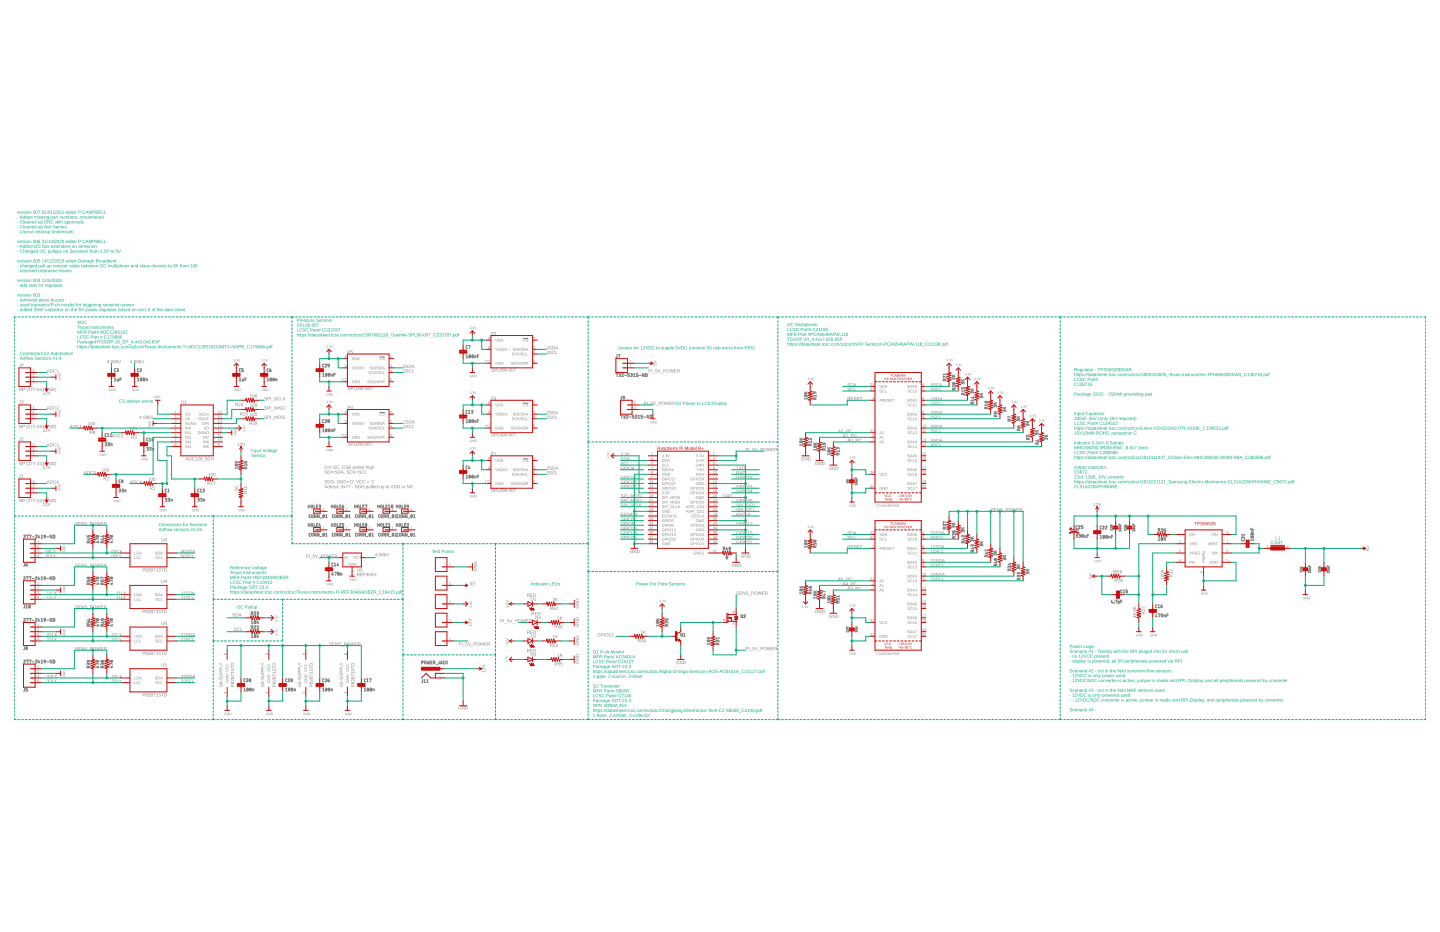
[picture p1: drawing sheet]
<svg xmlns="http://www.w3.org/2000/svg" width="432mm" height="279mm" viewBox="0 0 432 279" stroke-linecap="round" stroke-linejoin="round" font-family="sans-serif">
<g fill="#808080">
<path d="M97.4 139.6h.6l-.5 .1v.3h.5l-.5 .1v.4zM98.1 140.2a.36 .36 0 0 1 .7 0 .36 .36 0 0 1-.7 0zM98.2 140.1a.25 .25 0 0 0 .5 0 .25 .25 0 0 0-.5 0zM98.9 139.8h.4l-.3 .7zM99.8 139.6l.1 .9zM100.2 139.6a.34 .34 0 0 1 .5 .3 .34 .34 0 0 1-.3 .4l-.2 .1 .5 .1h-.6v-.1a.36 .36 0 0 0 .4-.3 .36 .36 0 0 0-.2-.4l-.2 .1zM101 139.7l.4-.1 .3 .2a.41 .41 0 0 0-.6 0 .41 .41 0 0 0 0 .6 .41 .41 0 0 0 .6-.1 .48 .48 0 0 1-.7 .1 .48 .48 0 0 1 0-.7zM101.9 140.4l.1 .3zM102.7 139.7l.5-.1 .2 .2a.41 .41 0 0 0-.6 0 .41 .41 0 0 0 0 .6 .41 .41 0 0 0 .6-.1 .48 .48 0 0 1-.7 .1 .48 .48 0 0 1 0-.7zM103.7 139.6l.6 .2-.4-.1-.1 .2a.32 .32 0 0 1 .5 .2 .32 .32 0 0 1-.3 .4l-.4-.2 .2 .1a.25 .25 0 0 0 .3 0 .25 .25 0 0 0 0-.4 .25 .25 0 0 0-.3 0zM104.5 139.6l.6 .1v.8h-.6zM104.6 139.7v.3l.4-.1zM104.6 140.1v.3l.5-.1-.1-.2zM105.8 139.8h.2a.33 .33 0 0 1 .4 .4 .33 .33 0 0 1-.5 .2l-.1 .4zM105.8 140.2a.25 .25 0 0 0 .5 0 .25 .25 0 0 0-.5 0zM106.5 139.8l.3 .6 .3-.6v.7h-.5zM107.3 139.5l.1 1zM107.6 139.5l.1 1zM107.9 139.9l.4-.1 .2 .4-.5 .1 .5 .1a.36 .36 0 0 1-.6 0 .36 .36 0 0 1 0-.5zM108 139.9v.2h.4zM108.7 139.8l.4 .1 .1-.4v1l-.5-.1zM108.7 140.2a.25 .25 0 0 0 .5 0 .25 .25 0 0 0-.5 0zM109.8 139.5l.1 .4 .4-.1v.7l-.2-.6-.3 .6zM110.5 139.5l.1 .2zM110.5 139.8l.1 .7zM110.9 139.9l.5-.1v.9h-.6h.4v-.2a.35 .35 0 0 1-.4-.2 .35 .35 0 0 1 .1-.4zM110.9 139.9v.3a.24 .24 0 0 0 .3 .1 .24 .24 0 0 0 .1-.3 .24 .24 0 0 0-.3-.1zM111.6 139.5l.1 .4 .4-.1v.7l-.2-.6-.3 .6z"/>
<path d="M97.4 141.1l.7 .1-.5-.1v.3a.32 .32 0 0 1 .4 .2 .32 .32 0 0 1-.3 .4l-.4-.2 .2 .1a.25 .25 0 0 0 .4-.1 .25 .25 0 0 0 0-.3 .25 .25 0 0 0-.4 0zM98.3 141h.3a.47 .47 0 0 1 .5 .5 .47 .47 0 0 1-.5 .5h-.3zM98.4 141.1v.8a.4 .4 0 0 0 .5-.4 .4 .4 0 0 0-.5-.4zM99.3 141l.1 1zM99.6 141.3l.6 .1zM99.6 141.7l.6 .1zM100.5 141.1l.6 .1-.4-.1-.1 .3a.32 .32 0 0 1 .5 .2 .32 .32 0 0 1-.3 .4l-.4-.2 .2 .1a.25 .25 0 0 0 .3-.1 .25 .25 0 0 0 0-.3 .25 .25 0 0 0-.3 0zM101.3 141h.3a.47 .47 0 0 1 .5 .5 .47 .47 0 0 1-.4 .5h-.4zM101.4 141.1v.8a.4 .4 0 0 0 .6-.4 .4 .4 0 0 0-.6-.4zM102.6 141l.5 1-.3-.3h-.4l-.2 .3zM102.6 141.1l-.1 .5h.3zM103.2 141.8l.1 .4zM104 141.1l.7 .1-.5-.1v.3a.32 .32 0 0 1 .4 .2 .32 .32 0 0 1-.3 .4l-.4-.2 .2 .1a.25 .25 0 0 0 .4-.1 .25 .25 0 0 0 0-.3 .25 .25 0 0 0-.4 0zM104.9 141.2l.5-.2 .3 .3a.41 .41 0 0 0-.6-.1 .41 .41 0 0 0 0 .6 .41 .41 0 0 0 .6-.1 .48 .48 0 0 1-.7 .2 .48 .48 0 0 1-.1-.7zM105.8 141l.2 .5 .6-.5-.4 .5 .4 .5-.5-.5-.3 .5zM106.7 141.3l.6 .1zM106.7 141.7l.6 .1zM107.6 141.1l.6 .1-.4-.1-.1 .3a.32 .32 0 0 1 .5 .2 .32 .32 0 0 1-.3 .4l-.4-.2 .2 .1a.25 .25 0 0 0 .3-.1 .25 .25 0 0 0 0-.3 .25 .25 0 0 0-.3 0zM108.5 141.2l.5-.2 .2 .3a.41 .41 0 0 0-.6-.1 .41 .41 0 0 0 0 .6 .41 .41 0 0 0 .6-.1 .48 .48 0 0 1-.7 .2 .48 .48 0 0 1 0-.7zM109.4 141l.1 .9 .5 .1h-.6z"/>
<path d="M97.4 144l.7 .2-.5-.1v.2a.32 .32 0 0 1 .4 .2 .32 .32 0 0 1-.3 .4l-.4-.2 .2 .1a.25 .25 0 0 0 .4 0 .25 .25 0 0 0 0-.4 .25 .25 0 0 0-.4 0zM98.3 144h.3a.47 .47 0 0 1 .5 .4 .47 .47 0 0 1-.5 .5h-.3zM98.4 144.1v.7a.4 .4 0 0 0 .5-.4 .4 .4 0 0 0-.5-.3zM99.2 144.4a.48 .48 0 0 1 .9 0 .48 .48 0 0 1-.9 0zM99.3 144.4a.36 .36 0 0 0 .7 0 .36 .36 0 0 0-.7 0zM100.3 144.2l.1 .1zM100.3 144.8l.1 .1zM101.1 144.1l.5-.1 .3 .2a.4 .4 0 0 0-.6-.1 .4 .4 0 0 0-.1 .5 .4 .4 0 0 0 .6 .1l-.3-.3h.4l-.2 .5a.5 .5 0 0 1-.6-.2 .5 .5 0 0 1 0-.6zM102.1 144l.7 .8 .1-.8v.9l-.7-.8-.1 .8zM103.1 144h.3a.47 .47 0 0 1 .5 .4 .47 .47 0 0 1-.5 .5h-.3zM103.2 144.1v.7a.4 .4 0 0 0 .6-.4 .4 .4 0 0 0-.6-.3zM104 144.2l.7 .1zM104 144.6l.7 .1zM104.8 144l.1 .3zM105.1 144.1l.1-.1a.42 .42 0 0 1 .5 .5 .42 .42 0 0 1-.6 .3zM105.3 144.1a.4 .4 0 0 0-.2 .4 .4 .4 0 0 0 .4 .3 .4 .4 0 0 0 .1-.4 .4 .4 0 0 0-.3-.3zM105.8 144l.1 .3zM106.1 144.8l.1 .3zM106.8 144l.4 .8 .5-.8-.4 .9zM107.9 144.1l.4-.1 .3 .2a.41 .41 0 0 0-.6-.1 .41 .41 0 0 0 0 .6 .41 .41 0 0 0 .6 0 .48 .48 0 0 1-.7 .1 .48 .48 0 0 1 0-.7zM108.8 144.1l.5-.1 .3 .2a.41 .41 0 0 0-.6-.1 .41 .41 0 0 0 0 .6 .41 .41 0 0 0 .6 0 .48 .48 0 0 1-.7 .1 .48 .48 0 0 1-.1-.7zM110.1 144.2l.6 .1zM110.1 144.6l.6 .1zM111.2 144l.1 .3zM111.6 144.1l.3-.1v.8l.2 .1h-.6l.3-.1v-.7zM112.2 144l.2 .3z"/>
<path d="M97.6 145.4l.6 1-.3-.3h-.4l-.2 .3zM97.7 145.5l-.2 .5h.4zM98.3 145.7l.4 .1 .1-.4v1l-.5-.1zM98.3 146a.25 .25 0 0 0 .5 0 .25 .25 0 0 0-.5 0zM99 145.6h.3l-.2 .8zM99.5 145.7h.4l.2 .3-.5 .1 .4 .1a.36 .36 0 0 1-.5 .1 .36 .36 0 0 1 0-.6zM99.6 145.8l-.1 .1h.4zM100.2 145.7l.5 .1-.4 .1a.29 .29 0 0 1 .4 .1 .29 .29 0 0 1-.2 .4 .29 .29 0 0 1-.3-.2h.4l-.4-.3zM100.9 145.7l.5 .1-.4 .1a.29 .29 0 0 1 .4 .1 .29 .29 0 0 1-.2 .4 .29 .29 0 0 1-.4-.2h.5l-.4-.3zM101.6 145.6l.1 .2zM101.6 146.2l.1 .2zM102.4 145.5l.1-.1a.42 .42 0 0 1 .4 .5 .42 .42 0 0 1-.5 .4zM102.5 145.5a.4 .4 0 0 0-.1 .5 .4 .4 0 0 0 .3 .3 .4 .4 0 0 0 .1-.5 .4 .4 0 0 0-.3-.3zM103 145.6l.3 .3 .3-.3-.2 .4 .2 .4-.3-.3-.3 .3 .2-.4zM103.7 145.4h.6l-.3 1 .2-.9zM104.5 145.4h.6l-.3 1 .2-.9zM105.6 145.9l.3 .2zM106.6 145.5l.6 .1-.5-.1v.3a.32 .32 0 0 1 .4 .2 .32 .32 0 0 1-.3 .4l-.4-.3 .2 .1a.25 .25 0 0 0 .4 0 .25 .25 0 0 0 0-.3 .25 .25 0 0 0-.4 0zM107.4 145.4h.3a.47 .47 0 0 1 .5 .5 .47 .47 0 0 1-.5 .5h-.3zM107.5 145.5v.8a.4 .4 0 0 0 .6-.4 .4 .4 0 0 0-.6-.4zM108.3 145.9a.48 .48 0 0 1 .9 0 .48 .48 0 0 1-.9 0zM108.4 145.9a.36 .36 0 0 0 .7 0 .36 .36 0 0 0-.7 0zM109.8 145.6h.2a.33 .33 0 0 1 .4 .4 .33 .33 0 0 1-.5 .3l-.1 .3zM109.8 146a.24 .24 0 0 0 .4 0 .24 .24 0 0 0-.4 0zM110.5 145.6l.3 .7 .3-.7v.8l-.5-.1zM111.3 145.4l.1 1zM111.6 145.4l.1 1zM111.9 145.7h.4l.2 .3-.5 .1 .5 .1a.36 .36 0 0 1-.6 .1 .36 .36 0 0 1 0-.6zM112 145.8v.1h.4zM112.7 145.7l.4 .1 .1-.4v1l-.5-.1zM112.7 146a.25 .25 0 0 0 .5 0 .25 .25 0 0 0-.5 0zM113.3 145.9l.4 .2zM113.8 145.6l.3 .7 .3-.7v.8l-.5-.1zM114.6 145.6h.2a.33 .33 0 0 1 .4 .4 .33 .33 0 0 1-.5 .3l-.1 .3zM114.6 146a.25 .25 0 0 0 .5 0 .25 .25 0 0 0-.5 0zM115.8 145.5l.2 .1v.8l-.3-.2zM116 146a.36 .36 0 0 1 .7 0 .36 .36 0 0 1-.7 0zM116.1 146a.25 .25 0 0 0 .5 0 .25 .25 0 0 0-.5 0zM117.1 145.4l.5 .9 .4-.9-.4 1zM118.1 145.4h.4a.47 .47 0 0 1 .4 .5 .47 .47 0 0 1-.4 .5h-.4zM118.3 145.5v.8a.4 .4 0 0 0 .5-.4 .4 .4 0 0 0-.5-.4zM119.1 145.4h.3a.47 .47 0 0 1 .5 .5 .47 .47 0 0 1-.4 .5h-.4zM119.2 145.5v.8a.4 .4 0 0 0 .6-.4 .4 .4 0 0 0-.6-.4zM120.3 146a.4 .4 0 0 1 .8 0 .4 .4 0 0 1-.8 0zM120.4 146a.25 .25 0 0 0 .5 0 .25 .25 0 0 0-.5 0zM121.2 145.6h.3l-.2 .8zM122.1 145.4l.6 .8 .1-.8v1l-.6-.8-.1 .8zM123.1 145.5l.5-.1 .2 .2a.41 .41 0 0 0-.6 0 .41 .41 0 0 0 .1 .6 .41 .41 0 0 0 .6-.1 .48 .48 0 0 1-.8 .2 .48 .48 0 0 1 0-.8z"/>
<path d="M140.9 181.8l.5-.1 .1 .3-.1 .2v-.3l-.3 .1-.1-.2-.1 .4zM140.9 181l.5-.1 .1 .3-.1 .2v-.4l-.3 .2-.1-.2-.1 .3zM140.9 180.2l.6 .4-.6 .3 .5-.4z"/>
<path d="M142.2 170.5l.1-.1a.4 .4 0 0 0-.1 .6 .4 .4 0 0 0 .6 .1 .4 .4 0 0 0 .1-.6l-.3 .3v-.4a.48 .48 0 0 1 .3 .7 .48 .48 0 0 1-.7 .1 .48 .48 0 0 1 0-.7zM142.1 169.4h.9l-.7 .7 .7 .1h-.9l.8-.7zM142.2 168.5a.47 .47 0 0 1 .5-.1 .47 .47 0 0 1 .3 .4v.4h-.9zM142.3 168.6l-.1 .5h.7a.4 .4 0 0 0-.1-.5 .4 .4 0 0 0-.5 0z"/>
</g>
<g fill="none" stroke="#808080" stroke-width=".3">
<path d="M75.4 186.3l.2-.2v.9M75.4 190.4l.2-.2v.9M75.4 187h.5M75.4 191.1h.5M76.4 186.1a.37 .37 0 0 1 .3 .4 .37 .37 0 0 1-.4 .4zM76.4 190.3a.36 .36 0 0 1 .3 .4 .36 .36 0 0 1-.4 .3zM76.7 186.3l-.4 .5M76.7 190.4l-.4 .5M77.1 186.1v.9M77.1 190.2v.9M77.3 186.6l.2 .4M77.3 190.7l.2 .4"/>
<path d="M77.5 186.4l-.4 .3M77.5 190.5l-.4 .3"/>
</g>
<g fill="#808080">
<path d="M158.1 178h.4a.27 .27 0 0 1 .3 .2 .27 .27 0 0 1-.2 .3l.3 .4-.4-.4h-.3l-.1 .4zM158.2 178.1v.3l.5-.1-.1-.2zM159 178h.7l-.5 .1v.3h.5l-.5 .1v.3l.6 .1h-.8zM159.9 178h.4a.47 .47 0 0 1 .4 .4 .47 .47 0 0 1-.4 .5h-.4zM160.1 178.1v.7a.4 .4 0 0 0 .5-.4 .4 .4 0 0 0-.5-.3z"/>
<path d="M165.8 179.3a.34 .34 0 0 1 .6 .3 .34 .34 0 0 1-.4 .4l-.1 .1 .5 .1h-.7l.1-.1a.36 .36 0 0 0 .4-.3 .36 .36 0 0 0-.2-.4l-.2 .1zM166.5 179.3l.2 .5 .6-.5-.4 .4 .4 .5-.5-.4-.3 .4z"/>
<path d="M192.2 189.2l.3-.2v.8l.2 .1h-.6l.3-.1v-.7zM192.9 189l.1 .5 .6-.5-.4 .4 .5 .5-.5-.4-.3 .4z"/>
</g>
<g fill="none" stroke="#808080" stroke-width=".3">
<path d="M126.4 198.6h.5v-.4h-.5v.9M127.3 198.2l.4 .1-.1 .7-.3-.1zM128.1 198.2l.2 .9 .2-.6 .2 .6 .2-.9M129.2 198.5h.3M129.6 198.2h-.4v.9h.4M130 198.6h.4v-.4h-.4v.9M130.3 198.6l.2 .5M130.8 199.1h.4M131.7 198.2v.7l-.3 .2M132 199.1l.3-.9 .3 .9M132.1 198.8h.5M133.3 198.2l-.4 .2 .1 .5 .3 .2"/>
<path d="M133.7 198.2v.9M133.9 198.5l.3 .6M134.2 198.2l-.5 .5"/>
</g>
<g fill="#808080">
<path d="M137.6 211.9l.5-.1 .2 .2a.4 .4 0 0 0-.5-.2 .4 .4 0 0 0-.1 .6 .4 .4 0 0 0 .5 .1l-.3-.3h.4l-.1 .5a.5 .5 0 0 1-.7-.2 .5 .5 0 0 1 .1-.6zM138.5 211.8l.7 .8 .1-.8v.9l-.7-.8-.1 .8zM139.5 211.8h.3a.47 .47 0 0 1 .5 .4 .47 .47 0 0 1-.4 .5h-.4zM139.6 211.9v.7a.4 .4 0 0 0 .6-.4 .4 .4 0 0 0-.6-.3z"/>
<path d="M144.6 201.2h.8l.1-.2v.6l-.1-.3h-.7l.1 .2zM144.7 200.3h.3l.4 .4 .1-.5v.7l-.1-.1a.36 .36 0 0 0-.3-.4 .36 .36 0 0 0-.4 .2l.1 .3-.2-.2zM144.6 199.3l.9 .5-.9 .4 .8-.5z"/>
<path d="M140.5 187.3h.8l.1-.2v.6l-.1-.2h-.7v.2zM140.5 186.5l.3-.1 .5 .5 .1-.5v.6l-.2-.1a.36 .36 0 0 0-.2-.3 .36 .36 0 0 0-.5 .1l.2 .3-.2-.2zM140.5 185.4l.9 .5-.9 .4 .8-.5z"/>
<path d="M97.9 118l.6 .1a.29 .29 0 0 0-.4-.1 .29 .29 0 0 0-.1 .4 .29 .29 0 0 0 .4 .1l-.2-.2h.3v.2h-.6zM98.6 117.9l.5 .6 .1-.6v.7l-.5-.6-.1 .6zM99.3 117.9h.3a.34 .34 0 0 1 .3 .4 .34 .34 0 0 1-.3 .3h-.3zM99.4 118v.5h.4a.29 .29 0 0 0 0-.4 .29 .29 0 0 0-.4-.1z"/>
<path d="M97.9 103.5l.4 .1-.1 .6-.3-.1 .3-.1-.2-.1 .2-.3zM98.7 103.5l.4 .1-.1 .6-.3-.1 .3-.1-.2-.1 .2-.3zM99.2 103.5l.3 .6 .3-.6-.3 .7z"/>
</g>
<path d="M96.7 112.1l.3-.2v.9M96.7 112.8h.5M97.7 112a.37 .37 0 0 1 .4 .4 .37 .37 0 0 1-.4 .3zM98 112.1l-.4 .5M98.6 112a.37 .37 0 0 1 .3 .4 .37 .37 0 0 1-.4 .3zM98.9 112.1l-.4 .5M99.3 112.8v-.6l.4 .1v.5M100.1 112.3h.4M100.5 111.9h-.4v.9" fill="none" stroke="#808080" stroke-width=".3"/>
<g fill="#808080">
<path d="M97.9 134.7h.6a.29 .29 0 0 0-.4 0 .29 .29 0 0 0-.1 .4 .29 .29 0 0 0 .4 0l-.2-.2h.3v.3h-.6zM98.6 134.6l.5 .6 .1-.6v.7l-.5-.6-.1 .6zM99.3 134.6h.3a.34 .34 0 0 1 .3 .3 .34 .34 0 0 1-.3 .4h-.3zM99.4 134.7v.5l.4-.1a.29 .29 0 0 0 0-.3 .29 .29 0 0 0-.4-.1z"/>
<path d="M97.9 120.2l.4 .1-.1 .5-.3-.1 .3-.1-.2-.1 .2-.2zM98.7 120.2l.4 .1-.1 .5-.3-.1 .3-.1-.2-.1 .2-.2zM99.2 120.2l.3 .6 .3-.6-.3 .6z"/>
</g>
<path d="M96.7 128.8l.3-.2v.9M96.7 129.5h.5M97.7 128.6a.36 .36 0 0 1 .4 .4 .36 .36 0 0 1-.4 .3zM98 128.8l-.4 .5M98.5 128.7l.1-.1a.42 .42 0 0 1 .3 .4 .42 .42 0 0 1-.3 .4zM98.9 128.8l-.4 .5M99.3 129.5v-.6h.4v.6M100.1 129h.4M100.5 128.6h-.4v.9" fill="none" stroke="#808080" stroke-width=".3"/>
<g fill="#808080">
<path d="M17.6 113.3v-.1a.29 .29 0 0 0-.1 .4 .29 .29 0 0 0 .5 .1 .29 .29 0 0 0 0-.4l-.2 .2v-.3a.35 .35 0 0 1 .3 .5 .35 .35 0 0 1-.6 .1 .35 .35 0 0 1 .1-.5zM17.5 112.5h.7l-.6 .5 .6 .1h-.7l.6-.5zM17.6 111.9h.5l.1 .5h-.7zM17.6 111.9v.4h.5l-.1-.4z"/>
<path d="M82.6 186l.5-.1 .1 .3-.1 .2v-.4l-.2 .2-.2-.2v.3zM82.6 185.2l.5-.1 .1 .3-.1 .1v-.3l-.2 .2-.2-.2v.3zM82.6 184.4l.6 .4-.6 .2 .6-.3z"/>
<path d="M82.6 190.1h.5l.1 .3-.1 .1v-.3l-.2 .2-.2-.2v.3zM82.6 189.3h.5l.1 .3-.1 .1v-.3l-.2 .1-.2-.1v.3zM82.6 188.6l.6 .3-.6 .3 .6-.3z"/>
<path d="M12.9 117.6l.3-.2v.8l.3 .1h-.6l.2-.1v-.7zM13.7 117.5a.34 .34 0 0 1 .5 .2 .34 .34 0 0 1-.3 .4l-.2 .1 .5 .1h-.6v-.1a.36 .36 0 0 0 .4-.3 .36 .36 0 0 0-.2-.4l-.2 .1zM14.3 117.4l.4 .8 .5-.8-.4 .9z"/>
<path d="M151.7 181.8h.8l.1-.2v.6l-.1-.3h-.7v.2zM151.7 180.9h.3l.5 .4 .1-.5v.6h-.1a.36 .36 0 0 0-.3-.4 .36 .36 0 0 0-.4 .2l.1 .2-.2-.2zM151.7 179.9l.9 .5-.9 .3 .8-.4z"/>
<path d="M172.7 181.6l.1-.1a.4 .4 0 0 0-.1 .6 .4 .4 0 0 0 .6 .1 .4 .4 0 0 0 .1-.6l-.3 .3v-.4a.48 .48 0 0 1 .4 .7 .48 .48 0 0 1-.8 .1 .48 .48 0 0 1 0-.7zM172.6 180.5h1l-.8 .7 .8 .1h-1l.8-.7zM172.8 179.6a.47 .47 0 0 1 .5-.1 .47 .47 0 0 1 .3 .4v.4h-1zM172.8 179.7l-.1 .5h.8a.4 .4 0 0 0-.2-.5 .4 .4 0 0 0-.5 0z"/>
<path d="M141 131.9l.5 .1a.29 .29 0 0 0-.4-.1 .29 .29 0 0 0-.1 .4 .29 .29 0 0 0 .4 0l-.2-.1h.3v.2h-.5zM141.7 131.8l.4 .6 .1-.6v.7l-.5-.6v.6zM142.4 131.8h.2a.34 .34 0 0 1 .3 .3 .34 .34 0 0 1-.3 .4h-.2zM142.5 131.9v.5l.3-.1a.29 .29 0 0 0 0-.3 .29 .29 0 0 0-.3-.1z"/>
<path d="M140.9 117.4l.4 .1-.1 .6-.3-.1 .3-.1-.2-.1 .2-.3zM141.8 117.4l.3 .1-.1 .6-.3-.1 .3-.1-.2-.1 .2-.3zM142.2 117.4l.3 .6 .3-.6-.3 .7z"/>
</g>
<path d="M139.8 126l.2-.2v.9M139.8 126.7h.5M140.8 125.8a.42 .42 0 0 1 .3 .4 .42 .42 0 0 1-.3 .5zM141.1 126l-.4 .5M141.6 125.8a.36 .36 0 0 1 .4 .4 .36 .36 0 0 1-.5 .4zM141.9 126l-.4 .5M142.3 126.7v-.6l.4 .1v.5M143.2 126.2h.3M143.5 125.8h-.3v.9" fill="none" stroke="#808080" stroke-width=".3"/>
<g fill="#808080">
<path d="M141 148.5l.5 .1a.29 .29 0 0 0-.4-.1 .29 .29 0 0 0-.1 .4 .29 .29 0 0 0 .4 .1l-.2-.2h.3v.2l-.5 .1zM141.7 148.5l.4 .5 .1-.5v.6l-.5-.5v.5zM142.4 148.5h.2a.34 .34 0 0 1 .3 .3 .34 .34 0 0 1-.3 .3h-.2zM142.5 148.5v.6l.3-.1a.29 .29 0 0 0 0-.4 .29 .29 0 0 0-.3-.1z"/>
<path d="M140.9 134.1h.4l-.1 .6-.3-.1 .3-.1-.2-.1 .2-.3zM141.8 134.1h.3l-.1 .6-.3-.1 .3-.1-.2-.1 .2-.3zM142.2 134l.3 .6 .3-.6-.3 .7z"/>
</g>
<path d="M139.8 142.6l.2-.1v.8M139.8 143.3h.5M140.8 142.5a.37 .37 0 0 1 .3 .4 .37 .37 0 0 1-.4 .3zM141.1 142.6l-.4 .6M141.6 142.5a.37 .37 0 0 1 .4 .4 .37 .37 0 0 1-.5 .3zM141.9 142.6l-.4 .6M142.3 143.3v-.6l.4 .1v.5M143.2 142.9h.3M143.5 142.5h-.3v.8" fill="none" stroke="#808080" stroke-width=".3"/>
<g fill="#808080">
<path d="M17.6 124.4v-.1a.29 .29 0 0 0-.1 .4 .29 .29 0 0 0 .5 .1 .29 .29 0 0 0 0-.4l-.2 .2v-.3a.35 .35 0 0 1 .3 .5 .35 .35 0 0 1-.6 .1 .35 .35 0 0 1 .1-.5zM17.5 123.6h.7l-.6 .5 .6 .1h-.7l.6-.5zM17.6 123h.5l.1 .5h-.7zM17.6 123v.4h.5l-.1-.4z"/>
<path d="M12.9 128.7l.3-.2v.8l.3 .1h-.6l.2-.1v-.7zM13.7 128.6a.34 .34 0 0 1 .5 .2 .34 .34 0 0 1-.3 .4l-.2 .1 .5 .1h-.6v-.1a.36 .36 0 0 0 .4-.3 .36 .36 0 0 0-.2-.4l-.2 .1zM14.3 128.5l.4 .8 .5-.8-.4 .9z"/>
<path d="M17.6 135.5v-.1a.29 .29 0 0 0-.1 .4 .29 .29 0 0 0 .5 .1 .29 .29 0 0 0 0-.4l-.2 .2v-.3a.35 .35 0 0 1 .3 .5 .35 .35 0 0 1-.6 .1 .35 .35 0 0 1 .1-.5zM17.5 134.7h.7l-.6 .5 .6 .1h-.7l.6-.5zM17.6 134.1h.5l.1 .5h-.7zM17.6 134.1v.4h.5l-.1-.4z"/>
<path d="M12.9 139.8l.3-.2v.8l.3 .1h-.6l.2-.1v-.7zM13.7 139.7a.34 .34 0 0 1 .5 .2 .34 .34 0 0 1-.3 .4l-.2 .1 .5 .1h-.6v-.1a.36 .36 0 0 0 .4-.3 .36 .36 0 0 0-.2-.4l-.2 .1zM14.3 139.6l.4 .8 .5-.8-.4 .9z"/>
<path d="M17.6 146.6v-.1a.29 .29 0 0 0-.1 .4 .29 .29 0 0 0 .5 .1 .29 .29 0 0 0 0-.4l-.2 .2v-.3a.35 .35 0 0 1 .3 .5 .35 .35 0 0 1-.6 .1 .35 .35 0 0 1 .1-.5zM17.5 145.8h.7l-.6 .5 .6 .1h-.7l.6-.5zM17.6 145.2h.5l.1 .5h-.7zM17.6 145.2v.4h.5l-.1-.4z"/>
<path d="M12.9 150.9l.3-.2v.8l.3 .1h-.6l.2-.1v-.7zM13.7 150.8a.34 .34 0 0 1 .5 .2 .34 .34 0 0 1-.3 .4l-.2 .1 .5 .1h-.6v-.1a.36 .36 0 0 0 .4-.3 .36 .36 0 0 0-.2-.4l-.2 .1zM14.3 150.7l.4 .8 .5-.8-.4 .9z"/>
<path d="M141 112.5h.5a.29 .29 0 0 0-.4 0 .29 .29 0 0 0-.1 .4 .29 .29 0 0 0 .4 0l-.2-.2h.3v.3h-.5zM141.7 112.4l.4 .6 .1-.6v.7l-.5-.6v.6zM142.4 112.4h.2a.34 .34 0 0 1 .3 .3 .34 .34 0 0 1-.3 .4h-.2zM142.5 112.5v.5l.3-.1a.29 .29 0 0 0 0-.3 .29 .29 0 0 0-.3-.1z"/>
<path d="M140.9 98l.4 .1-.1 .5-.3-.1 .3-.1-.2-.1 .2-.2zM141.8 98l.3 .1-.1 .5-.3-.1 .3-.1-.2-.1 .2-.2zM142.2 98l.3 .6 .3-.6-.3 .6z"/>
</g>
<path d="M139.8 106.6l.2-.2v.9M139.8 107.3h.5M140.8 106.4a.37 .37 0 0 1 .3 .4 .37 .37 0 0 1-.4 .3zM141.1 106.6l-.4 .5M141.6 106.4a.37 .37 0 0 1 .4 .4 .37 .37 0 0 1-.5 .3zM141.9 106.6l-.4 .5M142.3 107.3v-.6h.4v.6M143.2 106.8h.3M143.5 106.4h-.3v.9" fill="none" stroke="#808080" stroke-width=".3"/>
<g fill="#808080">
<path d="M262.7 151.2h.5l-.2 .1v.6l-.1-.6zM263.4 151.3l.5 .1a.29 .29 0 0 0-.4 0 .29 .29 0 0 0 0 .4 .29 .29 0 0 0 .4-.1l-.5 .1zM264.2 151.2l.4 .7-.2-.2-.5 .2zM264.3 151.3l-.2 .3h.3zM264.7 151.3a.29 .29 0 0 1 .4 .3 .29 .29 0 0 1-.5 .2h.3l.1-.2h-.3zM264.7 151.5a.15 .15 0 0 0 .3 0 .15 .15 0 0 0-.3 0zM265.2 151.2h.4l-.3 .1v.2h.2a.23 .23 0 0 1 0 .4 .23 .23 0 0 1-.3-.1l.3-.1-.3-.1zM266 151.2l.1 .7-.4-.1zM266 151.3l-.2 .4h.2zM266.3 151.3h.4l-.1 .6-.3-.1zM266.4 151.4a.12 .12 0 0 0 .2 0 .12 .12 0 0 0-.2 0zM266.3 151.7a.15 .15 0 0 0 .3 0 .15 .15 0 0 0-.3 0zM267 151.2l.4 .7-.2-.2-.4 .2zM267.1 151.3l-.1 .3h.2zM267.5 151.2l.5 .2-.4 .3v.2zM267.6 151.3v.3l.3-.1v-.2zM268.1 151.2l.2 .6 .2-.6 .2 .6 .3-.6-.2 .7-.3-.6-.2 .6zM269.1 151.2l.4 .1 .1 .6-.3-.3-.2 .3zM269.1 151.3v.3l.4-.1z"/>
<path d="M254.8 151.3l.5 .1a.29 .29 0 0 0-.4-.1 .29 .29 0 0 0-.1 .4 .29 .29 0 0 0 .4 .1l-.2-.2h.3v.2h-.5zM255.5 151.2l.4 .6 .1-.6v.7l-.5-.6v.6zM256.2 151.2h.2a.34 .34 0 0 1 .3 .4 .34 .34 0 0 1-.3 .3h-.2zM256.2 151.3v.5h.4a.29 .29 0 0 0 0-.4 .29 .29 0 0 0-.4-.1z"/>
</g>
<path d="M285.5 112.9h.9M285.5 112.4l.5 .5M285.9 113.5l.3-.2 .2 .4M285.9 113.7l-.1-.4h-.2l-.1 .4M286.4 112.4l-.6 .3M256.4 143.2v.3h.6M256.4 144.5l.6 .1-.3 .1zM256.5 144.4l.4 .3M256.6 143.8h.4v.3h-.4M256.7 143.2v.3M257 145.2h-.6l.1 .2M257 145v.4" fill="none" stroke="#808080" stroke-width=".3"/>
<path d="M283.9 107.7l.3 .1-.1 .5h-.3l.4-.1-.2-.2 .1-.2zM284.7 107.7l.3 .1-.1 .5h-.3l.4-.1-.2-.2 .1-.2zM285.1 107.7l.3 .6 .4-.6-.3 .6z" fill="#808080"/>
<path d="M288.2 114.3h.9M288.2 113.7l.6 .6M288.6 114.9l.3-.2 .2 .4M288.6 115v-.3h-.3l-.1 .4M289.1 113.7l-.5 .3" fill="none" stroke="#808080" stroke-width=".3"/>
<path d="M286.7 109.1l.3 .1-.1 .5-.3-.1 .3-.1-.2-.1 .2-.2zM287.5 109.1l.3 .1-.1 .5-.3-.1 .4-.1-.3-.1 .2-.2zM287.9 109.1l.3 .6 .3-.6-.2 .6z" fill="#808080"/>
<path d="M291 117h.9M291 116.5l.5 .5M291.4 117.7l.3-.3 .2 .5M291.4 117.8v-.3h-.3l-.1 .4M291.9 116.5l-.5 .3" fill="none" stroke="#808080" stroke-width=".3"/>
<path d="M289.4 111.9h.4l-.1 .6-.3-.1 .3-.1-.2-.1 .2-.3zM290.2 111.9h.4l-.1 .6-.3-.1 .3-.1-.2-.1 .2-.3zM290.7 111.8l.3 .6 .3-.6-.3 .7z" fill="#808080"/>
<path d="M293.8 118.4h.9M293.8 117.9l.5 .5M294.2 119.1l.3-.3 .2 .5M294.2 119.2l-.2-.4-.2 .5M294.7 117.9l-.6 .3" fill="none" stroke="#808080" stroke-width=".3"/>
<path d="M292.2 113.3h.4l-.1 .6-.4-.1 .4-.1-.2-.1 .1-.3zM293 113.3h.4l-.1 .6-.3-.1 .3-.1-.2-.1 .2-.3zM293.4 113.2l.4 .6 .3-.6-.3 .7z" fill="#808080"/>
<path d="M298 121.2h.9M298 120.7l.5 .5M298.3 121.8l.4-.2 .2 .5M298.3 121.8l-.3-.2v.5M298.3 121.8v.2M298.9 120.7l-.6 .3" fill="none" stroke="#808080" stroke-width=".3"/>
<path d="M296.4 116l.3 .1-.1 .6-.3-.1 .4-.1-.3-.1 .2-.3zM297.2 116l.3 .1-.1 .6-.3-.1 .4-.1-.2-.1 .1-.3zM297.6 116l.3 .6 .3-.6-.2 .7z" fill="#808080"/>
<path d="M300.7 122.6h.9M300.7 122.1l.6 .5M301.1 123.2l.3-.2 .2 .5M301.1 123.4v-.3l-.3-.1-.1 .5M301.6 122.1l-.5 .3" fill="none" stroke="#808080" stroke-width=".3"/>
<path d="M299.1 117.4l.4 .1-.1 .6-.3-.1 .3-.1-.2-.1 .2-.3zM300 117.4l.3 .1-.1 .6-.3-.1 .3-.1-.2-.1 .2-.3zM300.4 117.4l.3 .6 .3-.6-.3 .7z" fill="#808080"/>
<path d="M304.9 125.3h.9M304.9 124.9l.5 .4M305.3 126l.4-.2 .1 .4M305.3 126.2v-.3l-.3-.1-.1 .4M305.8 124.9l-.6 .3" fill="none" stroke="#808080" stroke-width=".3"/>
<path d="M303.3 120.2l.4 .1-.1 .5-.4-.1 .4-.1-.2-.1 .1-.2zM304.1 120.2l.4 .1-.1 .5-.3-.1 .3-.1-.2-.1 .2-.2zM304.5 120.2l.4 .6 .3-.6-.3 .6z" fill="#808080"/>
<path d="M307.7 126.7h.8M307.7 126.2l.5 .5M308.1 127.4l.4-.2v.4M308.1 127.3l-.3-.1-.1 .4M308.1 127.3v.2M308.5 126.2l-.5 .3" fill="none" stroke="#808080" stroke-width=".3"/>
<path d="M306.1 121.6h.3l-.1 .6-.3-.1 .4-.1-.2-.1 .1-.3zM306.9 121.6h.3l-.1 .6-.3-.1 .4-.1-.2-.1 .1-.3zM307.3 121.5l.3 .6 .4-.6-.3 .7z" fill="#808080"/>
<path d="M310.5 129.5h.8M310.5 129l.5 .5M310.8 130.2l.3-.3 .2 .5M310.8 130.1l-.3-.2v.5M310.8 130.1v.2M311.3 129l-.5 .3" fill="none" stroke="#808080" stroke-width=".3"/>
<path d="M308.9 124.4h.3l-.1 .6-.3-.1 .3-.1-.2-.1 .2-.3zM309.7 124.4h.3l-.1 .6-.3-.1 .4-.1-.3-.1 .2-.3zM310.1 124.3l.3 .6 .3-.6-.2 .7z" fill="#808080"/>
<path d="M313.2 130.9h.9M313.2 130.4l.6 .5M313.6 131.6l.3-.3 .2 .5M313.6 131.7l-.1-.4h-.2l-.1 .5M314.1 130.4l-.5 .3" fill="none" stroke="#808080" stroke-width=".3"/>
<path d="M311.6 125.7l.4 .1-.1 .6-.3-.1 .3-.1-.2-.1 .2-.3zM312.4 125.7l.4 .1-.1 .6-.3-.1 .3-.1-.2-.1 .2-.3zM312.9 125.7l.3 .6 .3-.6-.3 .7z" fill="#808080"/>
<path d="M248.1 134.6h.9M248.1 134.1l.6 .5M248.2 135.2a.39 .39 0 0 1 .5-.2 .39 .39 0 0 1 .2 .4l-.5 .1zM248.3 135.1l.5 .4M249 136.1h-.9l.2 .3M249 135.9v.5M249 134.1l-.5 .3" fill="none" stroke="#808080" stroke-width=".3"/>
<path d="M248.7 140l.5-.1 .2 .2a.4 .4 0 0 0-.5-.1 .4 .4 0 0 0-.1 .5 .4 .4 0 0 0 .5 .1l-.2-.3h.4l-.2 .5a.5 .5 0 0 1-.6-.2 .5 .5 0 0 1 0-.6zM249.7 139.9l.6 .8 .1-.8v.9l-.6-.8-.1 .8zM250.7 139.9h.3a.47 .47 0 0 1 .5 .4 .47 .47 0 0 1-.5 .5h-.3zM250.8 140v.7a.4 .4 0 0 0 .5-.4 .4 .4 0 0 0-.5-.3z" fill="#808080"/>
<path d="M244 133.2h.9M244 132.8l.5 .4M244 133.8a.39 .39 0 0 1 .5-.2 .39 .39 0 0 1 .2 .5h-.6zM244.2 133.7l.5 .4M244.9 134.7h-.9l.2 .3M244.9 134.5v.5M244.9 132.8l-.6 .3" fill="none" stroke="#808080" stroke-width=".3"/>
<path d="M244.5 138.6l.5-.1 .3 .2a.4 .4 0 0 0-.6-.1 .4 .4 0 0 0-.1 .5 .4 .4 0 0 0 .6 .1l-.3-.2h.4l-.2 .4a.5 .5 0 0 1-.6-.2 .5 .5 0 0 1 0-.6zM245.5 138.5l.7 .8 .1-.8v.9l-.7-.8-.1 .8zM246.5 138.5h.3a.47 .47 0 0 1 .5 .4 .47 .47 0 0 1-.5 .5h-.3zM246.6 138.6v.7a.4 .4 0 0 0 .6-.3 .4 .4 0 0 0-.6-.4z" fill="#808080"/>
<path d="M239.8 131.9h.9M239.8 131.4l.5 .5M239.8 132.4a.4 .4 0 0 1 .5-.2 .4 .4 0 0 1 .3 .5h-.5zM240 132.3l.5 .4M240.7 133.4h-.9l.2 .2M240.7 133.1v.5M240.7 131.4l-.5 .3" fill="none" stroke="#808080" stroke-width=".3"/>
<path d="M240.4 137.2l.5-.1 .2 .2a.4 .4 0 0 0-.5-.1 .4 .4 0 0 0-.1 .6 .4 .4 0 0 0 .5 0l-.3-.2h.4l-.1 .4a.5 .5 0 0 1-.7-.1 .5 .5 0 0 1 .1-.7zM241.3 137.1l.7 .8 .1-.8v.9l-.6-.8-.2 .8zM242.3 137.1h.3a.47 .47 0 0 1 .5 .5 .47 .47 0 0 1-.4 .4h-.4zM242.5 137.2v.7a.4 .4 0 0 0 .5-.3 .4 .4 0 0 0-.5-.4z" fill="#808080"/>
<path d="M241.2 118h.9M241.2 117.5l.5 .5M241.2 118.5a.39 .39 0 0 1 .5-.1 .39 .39 0 0 1 .3 .4h-.7zM241.4 118.4l.5 .4M242.1 119.5h-.9l.2 .2M242.1 119.2v.5M242.1 117.5l-.6 .3" fill="none" stroke="#808080" stroke-width=".3"/>
<g fill="#808080">
<path d="M254.7 136.8l.4 .1-.1 .6-.3-.1 .3-.1-.2-.1 .2-.3zM255.5 136.8l.4 .1-.1 .6-.3-.1 .3-.1-.2-.1 .2-.3zM256 136.8l.3 .6 .3-.6-.3 .7z"/>
<path d="M140.9 174.4h.6l-.4 .1-.1 .3a.32 .32 0 0 1 .5 .2 .32 .32 0 0 1-.2 .4 .32 .32 0 0 1-.4-.2l.4 .1 .1-.2-.5-.2zM141.6 174.4l.4 .8 .5-.8-.4 1z"/>
<path d="M5.8 116.3l.6 .8 .1-.8v.9l-.6-.8-.1 .8zM6.8 116.3h.3a.29 .29 0 0 1 .4 .3 .29 .29 0 0 1-.3 .3h-.3l-.1 .3zM6.9 116.4v.4l.4-.1v-.3zM8.2 116.2h.1a.95 .95 0 0 0 0 1.3l-.3-.4zM8.5 116.3a.34 .34 0 0 1 .5 .3 .34 .34 0 0 1-.3 .4l-.2 .1 .5 .1h-.6l.1-.1a.36 .36 0 0 0 .3-.3 .36 .36 0 0 0-.1-.4l-.3 .1zM9.2 116.3h.6l-.3 .9 .2-.8zM9.9 116.3h.6l-.3 .9 .2-.8zM10.7 116.8l.3 .1zM11.2 116.3a.34 .34 0 0 1 .5 .3 .34 .34 0 0 1-.3 .4l-.1 .1 .4 .1h-.6l.1-.1a.36 .36 0 0 0 .3-.3 .36 .36 0 0 0-.1-.4l-.3 .1zM12.3 116.3l.2 .6-.1 .3-.1-.2h-.5zM12.3 116.4l-.3 .5h.3zM12.7 116.4l.3-.1v.8l.3 .1h-.6l.2-.1v-.7zM13.4 116.3h.6l-.5 .1v.3a.32 .32 0 0 1 .5 .1 .32 .32 0 0 1-.2 .5 .32 .32 0 0 1-.4-.3l.4 .1 .1-.2-.5-.1zM14.1 116.8l.4 .1zM14.6 116.3l.7 .8 .1-.8v.9l-.7-.8-.1 .8zM15.6 116.3h.3a.47 .47 0 0 1 .5 .4 .47 .47 0 0 1-.4 .5h-.4zM15.7 116.4v.7a.4 .4 0 0 0 .6-.3 .4 .4 0 0 0-.6-.4zM16.5 116.2l.3 .7-.3 .6a.95 .95 0 0 0 0-1.3z"/>
<path d="M5.8 127.4l.6 .8 .1-.8v.9l-.6-.8-.1 .8zM6.8 127.4h.3a.29 .29 0 0 1 .4 .3 .29 .29 0 0 1-.3 .3h-.3l-.1 .3zM6.9 127.5v.4l.4-.1v-.3zM8.2 127.3h.1a.95 .95 0 0 0 0 1.3l-.3-.4zM8.5 127.4a.34 .34 0 0 1 .5 .3 .34 .34 0 0 1-.3 .4l-.2 .1 .5 .1h-.6l.1-.1a.36 .36 0 0 0 .3-.3 .36 .36 0 0 0-.1-.4l-.3 .1zM9.2 127.4h.6l-.3 .9 .2-.8zM9.9 127.4h.6l-.3 .9 .2-.8zM10.7 127.9l.3 .1zM11.2 127.4a.34 .34 0 0 1 .5 .3 .34 .34 0 0 1-.3 .4l-.1 .1 .4 .1h-.6l.1-.1a.36 .36 0 0 0 .3-.3 .36 .36 0 0 0-.1-.4l-.3 .1zM12.3 127.4l.2 .6-.1 .3-.1-.2h-.5zM12.3 127.5l-.3 .5h.3zM12.7 127.5l.3-.1v.8l.3 .1h-.6l.2-.1v-.7zM13.4 127.4h.6l-.5 .1v.3a.32 .32 0 0 1 .5 .1 .32 .32 0 0 1-.2 .5 .32 .32 0 0 1-.4-.3l.4 .1 .1-.2-.5-.1zM14.1 127.9l.4 .1zM14.6 127.4l.7 .8 .1-.8v.9l-.7-.8-.1 .8zM15.6 127.4h.3a.47 .47 0 0 1 .5 .4 .47 .47 0 0 1-.4 .5h-.4zM15.7 127.5v.7a.4 .4 0 0 0 .6-.3 .4 .4 0 0 0-.6-.4zM16.5 127.3l.3 .7-.3 .6a.95 .95 0 0 0 0-1.3z"/>
<path d="M5.8 138.5l.6 .8 .1-.8v.9l-.6-.8-.1 .8zM6.8 138.5h.3a.29 .29 0 0 1 .4 .3 .29 .29 0 0 1-.3 .3h-.3l-.1 .3zM6.9 138.6v.4l.4-.1v-.3zM8.2 138.4h.1a.95 .95 0 0 0 0 1.3l-.3-.4zM8.5 138.5a.34 .34 0 0 1 .5 .3 .34 .34 0 0 1-.3 .4l-.2 .1 .5 .1h-.6l.1-.1a.36 .36 0 0 0 .3-.3 .36 .36 0 0 0-.1-.4l-.3 .1zM9.2 138.5h.6l-.3 .9 .2-.8zM9.9 138.5h.6l-.3 .9 .2-.8zM10.7 139l.3 .1zM11.2 138.5a.34 .34 0 0 1 .5 .3 .34 .34 0 0 1-.3 .4l-.1 .1 .4 .1h-.6l.1-.1a.36 .36 0 0 0 .3-.3 .36 .36 0 0 0-.1-.4l-.3 .1zM12.3 138.5l.2 .6-.1 .3-.1-.2h-.5zM12.3 138.6l-.3 .5h.3zM12.7 138.6l.3-.1v.8l.3 .1h-.6l.2-.1v-.7zM13.4 138.5h.6l-.5 .1v.3a.32 .32 0 0 1 .5 .1 .32 .32 0 0 1-.2 .5 .32 .32 0 0 1-.4-.3l.4 .1 .1-.2-.5-.1zM14.1 139l.4 .1zM14.6 138.5l.7 .8 .1-.8v.9l-.7-.8-.1 .8zM15.6 138.5h.3a.47 .47 0 0 1 .5 .4 .47 .47 0 0 1-.4 .5h-.4zM15.7 138.6v.7a.4 .4 0 0 0 .6-.3 .4 .4 0 0 0-.6-.4zM16.5 138.4l.3 .7-.3 .6a.95 .95 0 0 0 0-1.3z"/>
<path d="M5.8 149.6l.6 .8 .1-.8v.9l-.6-.8-.1 .8zM6.8 149.6h.3a.29 .29 0 0 1 .4 .3 .29 .29 0 0 1-.3 .3h-.3l-.1 .3zM6.9 149.7v.4l.4-.1v-.3zM8.2 149.5h.1a.95 .95 0 0 0 0 1.3l-.3-.4zM8.5 149.6a.34 .34 0 0 1 .5 .3 .34 .34 0 0 1-.3 .4l-.2 .1 .5 .1h-.6l.1-.1a.36 .36 0 0 0 .3-.3 .36 .36 0 0 0-.1-.4l-.3 .1zM9.2 149.6h.6l-.3 .9 .2-.8zM9.9 149.6h.6l-.3 .9 .2-.8zM10.7 150.1l.3 .1zM11.2 149.6a.34 .34 0 0 1 .5 .3 .34 .34 0 0 1-.3 .4l-.1 .1 .4 .1h-.6l.1-.1a.36 .36 0 0 0 .3-.3 .36 .36 0 0 0-.1-.4l-.3 .1zM12.3 149.6l.2 .6-.1 .3-.1-.2h-.5zM12.3 149.7l-.3 .5h.3zM12.7 149.7l.3-.1v.8l.3 .1h-.6l.2-.1v-.7zM13.4 149.6h.6l-.5 .1v.3a.32 .32 0 0 1 .5 .1 .32 .32 0 0 1-.2 .5 .32 .32 0 0 1-.4-.3l.4 .1 .1-.2-.5-.1zM14.1 150.1l.4 .1zM14.6 149.6l.7 .8 .1-.8v.9l-.7-.8-.1 .8zM15.6 149.6h.3a.47 .47 0 0 1 .5 .4 .47 .47 0 0 1-.4 .5h-.4zM15.7 149.7v.7a.4 .4 0 0 0 .6-.3 .4 .4 0 0 0-.6-.4zM16.5 149.5l.3 .7-.3 .6a.95 .95 0 0 0 0-1.3z"/>
</g>
<g fill="none" stroke="#808080" stroke-width=".3">
<path d="M93.1 154.3l-.4 .2v.6l.4 .1M93.1 159.9l-.4 .2v.6h.4M93.5 154.4l.4 .1-.2 .7-.2-.1zM93.5 159.9l.4 .1-.2 .7-.2-.1zM94.8 154.3v.9l-.5-.9v.9M94.8 159.9v.8l-.5-.8v.8M95.7 154.3v.9l-.5-.9v.9M95.7 159.9v.8l-.5-.8v.8M96.1 155.3h.4M96.9 154.3a.36 .36 0 0 1 .4 .4 .36 .36 0 0 1-.4 .4zM96.9 159.9a.37 .37 0 0 1 .4 .4 .37 .37 0 0 1-.4 .3zM97.2 154.5l-.4 .5"/>
<path d="M97.6 155.2h.5M97.6 154.5l.3-.2v.9M100.1 159.9l-.4 .2v.6h.4M100.1 154.3l-.4 .2v.6l.4 .1M100.5 159.9l.3 .1-.1 .7-.3-.1zM100.5 154.4l.3 .1-.1 .7-.3-.1zM101.7 154.3v.9l-.5-.9v.9M101.7 159.9v.8l-.5-.8v.8M102.7 154.3v.9l-.5-.9v.9M102.7 159.9v.8l-.5-.8v.8M103 155.3h.4M103.9 159.9a.37 .37 0 0 1 .3 .4 .37 .37 0 0 1-.4 .3z"/>
<path d="M103.9 154.3a.36 .36 0 0 1 .3 .4 .36 .36 0 0 1-.4 .4zM104.2 154.5l-.4 .5M104.6 155.2h.5M104.6 154.5l.2-.2v.9M107 154.3l-.4 .2v.6l.4 .1M107 159.9l-.4 .2v.6h.4M107.4 154.4l.4 .1-.2 .7-.3-.2zM107.4 159.9l.4 .1-.2 .7-.3-.2zM108.7 154.3v.9l-.5-.9v.9M108.7 159.9v.8l-.5-.8v.8M109.6 154.3v.9l-.5-.9v.9M109.6 159.9v.8l-.5-.8v.8"/>
<path d="M109.9 155.3h.4M110.8 154.3a.42 .42 0 0 1 .3 .5 .42 .42 0 0 1-.3 .4zM110.8 159.9a.37 .37 0 0 1 .3 .4 .37 .37 0 0 1-.4 .3zM111.1 154.5l-.4 .5M111.5 155.2h.5M111.5 154.5l.3-.2v.9M96.1 160.8h.4M97.2 160.1l-.4 .4M97.6 160.7h.5M97.6 160.1l.3-.2v.8M103 160.8h.4M104.2 160.1l-.4 .4"/>
<path d="M104.6 160.7h.5M104.6 160.1l.2-.2v.8M109.9 160.8h.4M111.1 160.1l-.4 .4M111.5 160.1l.3-.2v.8M111.5 160.7h.5"/>
</g>
<g fill="#808080">
<path d="M242.2 113.3h.4l-.1 .6-.3-.1 .3-.1-.2-.1 .2-.3zM243.1 113.3h.3l-.1 .6-.3-.1 .3-.1-.2-.1 .2-.3zM243.5 113.2l.3 .6 .3-.6-.2 .7z"/>
<path d="M189 165l.5-.1 .3 .2a.4 .4 0 0 0-.6-.2 .4 .4 0 0 0-.1 .6 .4 .4 0 0 0 .6 .1l-.3-.3h.4l-.2 .5a.5 .5 0 0 1-.6-.2 .5 .5 0 0 1 0-.6zM190 164.9l.7 .8 .1-.8v.9l-.7-.8-.1 .8zM191 164.9h.3a.47 .47 0 0 1 .5 .4 .47 .47 0 0 1-.5 .5h-.3zM191.1 165v.7a.4 .4 0 0 0 .6-.4 .4 .4 0 0 0-.6-.3z"/>
<path d="M222.3 166.4l.5-.2 .3 .2a.4 .4 0 0 0-.6-.1 .4 .4 0 0 0-.1 .6 .4 .4 0 0 0 .6 .1l-.3-.3h.4l-.2 .4a.5 .5 0 0 1-.6-.1 .5 .5 0 0 1 0-.6zM223.3 166.2l.7 .8 .1-.8v1l-.7-.8-.1 .8zM224.3 166.2h.3a.47 .47 0 0 1 .5 .5 .47 .47 0 0 1-.5 .5h-.3zM224.4 166.3v.8a.4 .4 0 0 0 .6-.4 .4 .4 0 0 0-.6-.4z"/>
</g>
<g fill="none" stroke="#808080" stroke-width=".3">
<path d="M7.1 160.6a.24 .24 0 0 1 .3-.2 .24 .24 0 0 1 .1 .4l-.4 .5h.5M7.9 160.5l.5-.1-.2 .9M8.8 160.5l.5-.1-.3 .9M9.7 161h.5M10.6 160.6a.24 .24 0 0 1 .4-.2 .24 .24 0 0 1 0 .4l-.4 .5h.5M11.7 160.4l-.2 .7h.5M11.8 160.9v.4M12.3 161.3h.5M12.3 160.6l.3-.2v.9M13.3 160.5h.3l.1 .4-.5-.1zM13.7 160.9l-.4 .4M14.1 161h.5"/>
<path d="M15.5 160.4v.9l-.5-.9v.9M15.9 160.4l.5 .2-.1 .7h-.4z"/>
</g>
<g fill="#808080">
<path d="M18.9 165.1h.1a.29 .29 0 0 0-.1 .4 .29 .29 0 0 0 .4 0 .29 .29 0 0 0 .1-.4l-.2 .2v-.3a.35 .35 0 0 1 .3 .5 .35 .35 0 0 1-.6 .2 .35 .35 0 0 1 0-.6zM18.9 164.3h.6l-.5 .5 .5 .1h-.6l.5-.5zM19 163.7h.4l.1 .5h-.6zM19 163.8l-.1 .3h.6l-.1-.3z"/>
<path d="M262.7 195.6h.5l-.2 .1v.6l-.1-.6zM263.4 195.7l.5 .1a.29 .29 0 0 0-.4 0 .29 .29 0 0 0 0 .4 .29 .29 0 0 0 .4-.1l-.5 .1zM264.2 195.6l.4 .7-.2-.2-.5 .2zM264.3 195.7l-.2 .3h.3zM264.7 195.7a.29 .29 0 0 1 .4 .3 .29 .29 0 0 1-.5 .2h.3l.1-.2h-.3zM264.7 195.9a.15 .15 0 0 0 .3 0 .15 .15 0 0 0-.3 0zM265.2 195.6h.4l-.3 .1v.2h.2a.23 .23 0 0 1 0 .4 .23 .23 0 0 1-.3-.1l.3-.1-.3-.1zM266 195.6l.1 .7-.4-.1zM266 195.7l-.2 .4h.2zM266.3 195.7h.4l-.1 .6-.3-.1zM266.4 195.8a.12 .12 0 0 0 .2 0 .12 .12 0 0 0-.2 0zM266.3 196.1a.15 .15 0 0 0 .3 0 .15 .15 0 0 0-.3 0zM267 195.6l.4 .7-.2-.2-.4 .2zM267.1 195.7l-.1 .3h.2zM267.5 195.6l.5 .2-.4 .3v.2zM267.6 195.7v.3l.3-.1v-.2zM268.1 195.6l.2 .6 .2-.6 .2 .6 .3-.6-.2 .7-.3-.6-.2 .6zM269.1 195.6l.4 .1 .1 .6-.3-.3-.2 .3zM269.1 195.7v.3l.4-.1z"/>
<path d="M254.8 195.7l.5 .1a.29 .29 0 0 0-.4-.1 .29 .29 0 0 0-.1 .4 .29 .29 0 0 0 .4 .1l-.2-.2h.3v.2h-.5zM255.5 195.6l.4 .6 .1-.6v.7l-.5-.6v.6zM256.2 195.6h.2a.34 .34 0 0 1 .3 .4 .34 .34 0 0 1-.3 .3h-.2zM256.2 195.7v.5h.4a.29 .29 0 0 0 0-.4 .29 .29 0 0 0-.4-.1z"/>
</g>
<g fill="none" stroke="#808080" stroke-width=".3">
<path d="M285.5 157.3h.9M285.5 156.8l.5 .5M285.9 157.9l.4-.2 .1 .5M285.9 157.9l-.3-.2-.1 .5M285.9 157.9v.2M286.4 156.8l-.6 .3M288.2 158.6h.9M288.2 158.2l.6 .4M288.6 159.3l.3-.3 .2 .5M288.6 159.4l-.1-.3h-.2l-.1 .4M289.1 158.2l-.5 .3M248.1 179h.9"/>
<path d="M248.1 178.5l.6 .5M248.2 179.6a.39 .39 0 0 1 .5-.2 .39 .39 0 0 1 .2 .5h-.5zM248.3 179.5l.5 .4M249 178.5l-.5 .3M291 161.4h.9M291 160.9l.5 .5M291.4 162.1l.3-.3 .2 .5M291.4 162.2l-.1-.4h-.2l-.1 .5M291.9 160.9l-.5 .3M293.8 162.8h.9M293.8 162.3l.5 .5M294.2 163.4l.4-.1 .1 .4"/>
<path d="M294.2 163.4l-.3-.2-.1 .5M294.2 163.4v.2M294.7 162.3l-.6 .3M298 165.6h.9M298 165.1l.5 .5M298.3 166.2l.4-.2 .2 .5M298.3 166.4v-.4h-.3v.5M298.9 165.1l-.6 .3M300.7 167h.9M300.7 166.5l.6 .5M301.1 167.6l.3-.2 .2 .5M301.1 167.8l-.2-.4-.2 .5"/>
<path d="M301.6 166.5l-.5 .3M304.9 169.8h.9M304.9 169.2l.5 .6M305.3 170.4l.4-.2 .1 .4M305.3 170.5v-.3h-.3l-.1 .4M305.8 169.2l-.6 .3M307.7 171.1h.8M307.7 170.6l.5 .5M308.1 171.8l.3-.3 .1 .5M308.1 171.9l-.1-.3h-.2l-.1 .4M308.5 170.6l-.5 .3M249 180.5h-.9l.2 .3"/>
<path d="M249 180.3v.5M256.4 188.6l.6 .1-.3 .1zM256.5 188.5l.4 .3M256.6 187.9h.4v.3h-.4M257 189.3h-.6l.1 .2M257 189.1v.4"/>
</g>
<path d="M248.7 184.4l.5-.1 .2 .2a.4 .4 0 0 0-.5-.1 .4 .4 0 0 0-.1 .5 .4 .4 0 0 0 .5 .1l-.2-.3h.4l-.2 .5a.5 .5 0 0 1-.6-.2 .5 .5 0 0 1 0-.6zM249.7 184.3l.6 .8 .1-.8v.9l-.6-.8-.1 .8zM250.7 184.3h.3a.47 .47 0 0 1 .5 .4 .47 .47 0 0 1-.5 .5h-.3zM250.8 184.4v.7a.4 .4 0 0 0 .5-.4 .4 .4 0 0 0-.5-.3z" fill="#808080"/>
<path d="M244 177.7h.9M244 177.1l.5 .6M244 178.2a.39 .39 0 0 1 .5-.2 .39 .39 0 0 1 .2 .5h-.5zM244.2 178.1l.5 .4M244.9 179.2h-.9l.2 .2M244.9 178.9v.5M244.9 177.1l-.6 .3" fill="none" stroke="#808080" stroke-width=".3"/>
<path d="M244.5 183l.5-.1 .3 .2a.4 .4 0 0 0-.6-.1 .4 .4 0 0 0-.1 .5 .4 .4 0 0 0 .6 .1l-.3-.2h.4l-.2 .4a.5 .5 0 0 1-.6-.2 .5 .5 0 0 1 0-.6zM245.5 182.9l.7 .8 .1-.8v.9l-.7-.8-.1 .8zM246.5 182.9h.3a.47 .47 0 0 1 .5 .4 .47 .47 0 0 1-.5 .5h-.3zM246.6 183v.7a.4 .4 0 0 0 .6-.3 .4 .4 0 0 0-.6-.4z" fill="#808080"/>
<g fill="none" stroke="#808080" stroke-width=".3">
<path d="M239.8 176.3h.9M239.8 175.8l.5 .5M239.8 176.8a.4 .4 0 0 1 .5-.2 .4 .4 0 0 1 .3 .5h-.5zM240 176.7l.5 .4M240.7 177.8h-.9l.2 .2M240.7 177.5v.5M240.7 175.8l-.5 .3M241.2 162.4h.9M241.2 161.9l.5 .5M241.2 162.9a.39 .39 0 0 1 .5-.1 .39 .39 0 0 1 .3 .4l-.5 .1zM241.4 162.8l.5 .4M242.1 163.9h-.9l.2 .2"/>
<path d="M242.1 163.6v.5M242.1 161.9l-.6 .3"/>
</g>
<g fill="#808080">
<path d="M254.7 181.2l.4 .1-.1 .6-.3-.1 .3-.1-.2-.1 .2-.3zM255.5 181.2l.4 .1-.1 .6-.3-.1 .3-.1-.2-.1 .2-.3zM256 181.2l.3 .6 .3-.6-.3 .7z"/>
<path d="M242.2 157.7h.4l-.1 .6-.3-.1 .3-.1-.2-.1 .2-.3zM243.1 157.7h.3l-.1 .6-.3-.1 .3-.1-.2-.1 .2-.3zM243.5 157.6l.3 .6 .3-.6-.2 .7z"/>
</g>
<g fill="none" stroke="#808080" stroke-width=".3">
<path d="M7.1 173.1a.24 .24 0 0 1 .3-.2 .24 .24 0 0 1 .1 .4l-.4 .5h.5M7.9 173l.5-.1-.2 .9M8.8 173l.5-.1-.3 .9M9.7 173.4h.5M10.6 173.1a.24 .24 0 0 1 .4-.2 .24 .24 0 0 1 0 .4l-.4 .5h.5M11.7 172.9l-.2 .7h.5M11.8 173.4v.4M12.3 173.8h.5M12.3 173.1l.3-.2v.9M13.2 173.2l.5 .2M13.2 173.1l.4-.1 .1 .4M13.2 173.1v.1"/>
<path d="M13.7 173.4l-.4 .4M14.1 173.4h.5M15.5 172.9v.9l-.5-.9v.9M15.9 172.9l.5 .2-.1 .7h-.4z"/>
</g>
<path d="M18.9 177.1l.1-.1a.29 .29 0 0 0-.1 .4 .29 .29 0 0 0 .4 .1 .29 .29 0 0 0 .1-.4l-.2 .2v-.3a.35 .35 0 0 1 .3 .5 .35 .35 0 0 1-.6 .1 .35 .35 0 0 1 0-.5zM18.9 176.3h.6l-.5 .5 .5 .1h-.6l.5-.5zM19 175.7h.4l.1 .5h-.6zM19 175.8l-.1 .3h.6l-.1-.3z" fill="#808080"/>
<g fill="none" stroke="#808080" stroke-width=".3">
<path d="M7.1 185.6a.24 .24 0 0 1 .3-.2 .24 .24 0 0 1 .1 .4l-.4 .5h.5M7.9 185.5l.5-.1-.2 .9M8.8 185.5l.5-.1-.3 .9M9.7 185.9h.5M10.6 185.6a.24 .24 0 0 1 .4-.2 .24 .24 0 0 1 0 .4l-.4 .5h.5M11.7 185.4l-.2 .7h.5M11.8 185.9v.4M12.3 186.3h.5M12.3 185.6l.3-.2v.9M13.3 185.4h.3l.1 .5-.5-.1zM13.7 185.9l-.4 .4M14.1 185.9h.5"/>
<path d="M15.5 185.4v.9l-.5-.9v.9M15.9 185.4l.5 .1-.1 .8h-.4z"/>
</g>
<path d="M18.9 190.1l.1-.1a.29 .29 0 0 0-.1 .4 .29 .29 0 0 0 .4 .1 .29 .29 0 0 0 .1-.4l-.2 .2v-.3a.35 .35 0 0 1 .3 .5 .35 .35 0 0 1-.6 .1 .35 .35 0 0 1 0-.5zM18.9 189.3h.6l-.5 .5 .5 .1h-.6l.5-.5zM19 188.7h.4l.1 .5h-.6zM19 188.7l-.1 .4h.6l-.1-.4z" fill="#808080"/>
<g fill="none" stroke="#808080" stroke-width=".3">
<path d="M7.1 198.1a.24 .24 0 0 1 .3-.2 .24 .24 0 0 1 .1 .4l-.4 .5h.5M7.9 198l.5-.1-.2 .9M8.8 198l.5-.1-.3 .9M9.7 198.4h.5M10.6 198.1a.24 .24 0 0 1 .4-.2 .24 .24 0 0 1 0 .4l-.4 .5h.5M11.7 197.9l-.2 .7h.5M11.8 198.4v.4M12.3 198.8h.5M12.3 198.1l.3-.2v.9M13.3 197.9h.3l.1 .5-.5-.1zM13.7 198.4l-.4 .4M14.1 198.4h.5"/>
<path d="M15.5 197.9v.9l-.5-.9v.9M15.9 197.9l.5 .1-.1 .8h-.4z"/>
</g>
<g fill="#808080">
<path d="M18.9 202.6l.1-.1a.29 .29 0 0 0-.1 .4 .29 .29 0 0 0 .4 .1 .29 .29 0 0 0 .1-.4l-.2 .2v-.3a.35 .35 0 0 1 .3 .5 .35 .35 0 0 1-.6 .1 .35 .35 0 0 1 0-.5zM18.9 201.8h.6l-.5 .5 .5 .1h-.6l.5-.5zM19 201.2h.4l.1 .4h-.6zM19 201.2l-.1 .4h.6l-.1-.4z"/>
<path d="M240.5 181.7h.4l-.1 .6-.3-.1 .3-.1-.2-.1 .2-.3zM241.3 181.7h.4l-.1 .6-.3-.1 .3-.1-.2-.1 .2-.3zM241.8 181.6l.3 .6 .3-.6-.3 .7z"/>
<path d="M56 137.1l.5 .9-.2-.2h-.4l-.3 .2zM56.1 137.2l-.2 .5h.3zM56.6 137.1h.3a.47 .47 0 0 1 .5 .5 .47 .47 0 0 1-.4 .4h-.4zM56.8 137.2v.7a.4 .4 0 0 0 .5-.3 .4 .4 0 0 0-.5-.4zM57.7 137.2l.5-.1 .2 .2a.41 .41 0 0 0-.6 0 .41 .41 0 0 0 0 .6 .41 .41 0 0 0 .6-.1 .48 .48 0 0 1-.7 .1 .48 .48 0 0 1 0-.7zM58.6 137.3l.3-.2v.8l.3 .1h-.6l.2-.1v-.7zM59.4 137.2a.34 .34 0 0 1 .5 .2 .34 .34 0 0 1-.3 .4l-.2 .1 .5 .1h-.6v-.1a.36 .36 0 0 0 .4-.3 .36 .36 0 0 0-.2-.4l-.2 .1zM60.1 137.2a.27 .27 0 0 1 .5-.1 .27 .27 0 0 1-.1 .4 .27 .27 0 0 1 .1 .5 .27 .27 0 0 1-.4 0 .27 .27 0 0 1 0-.5zM60.2 137.3a.17 .17 0 0 0 .3 0 .17 .17 0 0 0-.3 0zM60.2 137.8a.2 .2 0 0 0 .4 0 .2 .2 0 0 0-.4 0zM60.7 138.2l.8 .1zM61.7 137.2a.27 .27 0 0 1 .4-.1 .27 .27 0 0 1-.1 .4 .27 .27 0 0 1 .1 .5 .27 .27 0 0 1-.4 0 .27 .27 0 0 1 0-.5zM61.7 137.3a.17 .17 0 0 0 .3 0 .17 .17 0 0 0-.3 0zM61.7 137.8a.2 .2 0 0 0 .4 0 .2 .2 0 0 0-.4 0zM62.4 137.2l.5-.1 .3 .2a.41 .41 0 0 0-.6 0 .41 .41 0 0 0 0 .6 .41 .41 0 0 0 .6-.1 .48 .48 0 0 1-.7 .1 .48 .48 0 0 1-.1-.7zM63.3 137.1l.2 .4h.5l.1-.4v.9l-.1-.4h-.5l-.2 .4z"/>
<path d="M70.3 129.9h.1a.29 .29 0 0 0-.1 .4 .29 .29 0 0 0 .4 0 .29 .29 0 0 0 0-.4l-.2 .2v-.2a.35 .35 0 0 1 .3 .4 .35 .35 0 0 1-.5 .2 .35 .35 0 0 1 0-.6zM70.2 129.2h.7l-.6 .4 .6 .1h-.7l.6-.5zM70.3 128.5h.5l.1 .5h-.7zM70.4 128.6l-.1 .3h.5l-.1-.3z"/>
<path d="M44.6 127.6h.1a.29 .29 0 0 0-.1 .4 .29 .29 0 0 0 .4 .1 .29 .29 0 0 0 .1-.4l-.2 .2v-.3a.35 .35 0 0 1 .2 .5 .35 .35 0 0 1-.5 .1 .35 .35 0 0 1 0-.6zM44.5 126.9h.7l-.6 .5h.6h-.7l.6-.4zM44.6 126.2h.5l.1 .5h-.7zM44.7 126.3l-.1 .3h.5v-.3z"/>
<path d="M107.1 171.8h.4a.27 .27 0 0 1 .3 .2 .27 .27 0 0 1-.2 .3l.3 .4-.4-.4h-.3l-.1 .4zM107.2 171.9v.3l.5-.1v-.2zM108.1 171.8h.7l-.6 .1v.3h.5l-.5 .1v.3l.6 .1h-.7zM109 171.8h.6l-.5 .1v.3h.5l-.5 .1v.4zM109.8 171.8a.27 .27 0 0 1 .5 0 .27 .27 0 0 1-.2 .4 .25 .25 0 0 1 .3 .3 .25 .25 0 0 1-.3 .2l-.4-.2 .5 .1-.3-.4 .3-.2h-.5zM110.6 171.9l.1-.1a.42 .42 0 0 1 .4 .5 .42 .42 0 0 1-.5 .3zM110.7 171.9a.4 .4 0 0 0-.1 .4 .4 .4 0 0 0 .3 .3 .4 .4 0 0 0 .1-.4 .4 .4 0 0 0-.3-.3zM111.2 171.8l.4 .4 .4-.4-.3 .4 .4 .5-.5-.4-.4 .4 .4-.5zM112.1 171.8l.4 .4 .4-.4-.3 .4 .4 .5-.5-.4-.4 .4 .4-.5z"/>
<path d="M104.9 173.5l.5 .1a.29 .29 0 0 0-.4-.1 .29 .29 0 0 0-.1 .4 .29 .29 0 0 0 .4 .1l-.2-.2h.3v.2h-.5zM105.6 173.4l.4 .6 .1-.6v.7l-.4-.6-.1 .6zM106.3 173.4h.2a.34 .34 0 0 1 .4 .4 .34 .34 0 0 1-.4 .3h-.2zM106.4 173.5v.5h.3a.29 .29 0 0 0 0-.4 .29 .29 0 0 0-.3-.1z"/>
<path d="M46.1 118.7l.5 .1a.29 .29 0 0 0-.4-.1 .29 .29 0 0 0 0 .4 .29 .29 0 0 0 .4 .1l-.2-.2h.3v.2h-.6zM46.8 118.6l.5 .6v-.6v.7l-.4-.6-.1 .6zM47.5 118.6h.2a.34 .34 0 0 1 .4 .4 .34 .34 0 0 1-.3 .3h-.3zM47.6 118.7v.5h.3a.29 .29 0 0 0 0-.4 .29 .29 0 0 0-.3-.1z"/>
</g>
<g fill="none" stroke="#808080" stroke-width=".3">
<path d="M41.2 114.2h.5M41.2 113.5l.3-.2v.9M42.2 113.3a.42 .42 0 0 1 .4 .5 .42 .42 0 0 1-.4 .4zM42.5 113.5l-.4 .5M43.1 113.3a.36 .36 0 0 1 .3 .4 .36 .36 0 0 1-.4 .4zM43.4 113.5l-.4 .5M43.8 114.2v-.6l.4 .1v.5M80.1 113.5l.2-.2v.9M80.1 114.2h.5M81.1 113.3a.42 .42 0 0 1 .3 .5 .42 .42 0 0 1-.3 .4zM81.4 113.5l-.4 .5M81.9 113.3a.36 .36 0 0 1 .4 .4 .36 .36 0 0 1-.4 .4z"/>
<path d="M82.2 113.5l-.3 .5M82.7 114.2v-.6l.3 .1 .1 .5"/>
</g>
<g fill="#808080">
<path d="M39.7 116.6l.5 .1a.29 .29 0 0 0-.4-.1 .29 .29 0 0 0-.1 .4 .29 .29 0 0 0 .4 .1l-.2-.2h.3v.2h-.5zM40.4 116.6l.4 .5 .1-.5v.6l-.5-.5v.5zM41.1 116.6h.2a.34 .34 0 0 1 .3 .3 .34 .34 0 0 1-.3 .3h-.2zM41.2 116.6v.6l.3-.1a.29 .29 0 0 0 0-.4 .29 .29 0 0 0-.3-.1z"/>
<path d="M78.5 116.6l.5 .1a.29 .29 0 0 0-.4-.1 .29 .29 0 0 0 0 .4 .29 .29 0 0 0 .4 .1l-.2-.2h.3v.2h-.6zM79.2 116.6l.5 .5 .1-.5v.6l-.5-.5-.1 .5zM79.9 116.6h.2a.34 .34 0 0 1 .4 .3 .34 .34 0 0 1-.3 .3h-.3zM80 116.6v.6l.3-.1a.29 .29 0 0 0 .1-.4 .29 .29 0 0 0-.4-.1z"/>
<path d="M182.1 137.1l.5-.1 .1 .3-.1 .1v-.3l-.2 .2-.2-.2v.3zM182.1 136.2h.5l.1 .3-.1 .1v-.3l-.2 .2-.2-.2v.3zM182.1 135.5l.6 .4-.6 .2 .6-.3z"/>
<path d="M72.9 129.1l.5-.1 .1 .3-.1 .2v-.4l-.3 .2-.1-.2-.1 .3zM72.9 128.3l.5-.1 .1 .3-.1 .2v-.4l-.3 .2-.1-.2-.1 .3zM72.9 127.5l.6 .4-.6 .2 .5-.3z"/>
<path d="M78.5 107.7l.3 .1-.1 .5h-.3l.4-.1-.2-.2 .1-.2zM79.3 107.7l.4 .1-.1 .5h-.3l.3-.1-.2-.2 .2-.2zM79.7 107.7l.4 .6 .3-.6-.3 .6z"/>
<path d="M26.4 126.7l.4-.1v.8l.2 .1h-.6l.2-.1v-.7zM27.2 126.7l.1-.1a.42 .42 0 0 1 .4 .4 .42 .42 0 0 1-.5 .4zM27.3 126.7a.4 .4 0 0 0-.1 .4 .4 .4 0 0 0 .3 .3 .4 .4 0 0 0 .2-.4 .4 .4 0 0 0-.4-.3zM27.9 126.7l.1-.1a.42 .42 0 0 1 .5 .4 .42 .42 0 0 1-.6 .4zM28.1 126.7a.4 .4 0 0 0-.2 .4 .4 .4 0 0 0 .4 .3 .4 .4 0 0 0 .1-.4 .4 .4 0 0 0-.3-.3z"/>
</g>
<path d="M31.5 132.7l.5 .1-.2 .3M31.6 133.1h.2M31.8 133.1l.2 .4-.5 .1M32.4 132.7l.5 .2-.4 .2M32.6 133.1l.2 .4-.4 .1M33.3 133.6v-.6l.3 .1v.5" fill="none" stroke="#808080" stroke-width=".3"/>
<g fill="#808080">
<path d="M29.9 136.1h.6a.29 .29 0 0 0-.4-.1 .29 .29 0 0 0-.1 .4 .29 .29 0 0 0 .4 .1l-.2-.2h.3v.2l-.6 .1zM30.6 136l.5 .6 .1-.6v.6l-.5-.5-.1 .5zM31.3 136h.3a.34 .34 0 0 1 .3 .3 .34 .34 0 0 1-.3 .3h-.3zM31.4 136.1v.5l.4-.1a.29 .29 0 0 0 0-.4 .29 .29 0 0 0-.4 0z"/>
<path d="M30.6 140.6l.3-.2v.9l.2 .1h-.5l.2-.1v-.7zM31.3 140.5h.1a.42 .42 0 0 1 .5 .4 .42 .42 0 0 1-.6 .4zM31.5 140.5a.4 .4 0 0 0-.2 .5 .4 .4 0 0 0 .4 .3 .4 .4 0 0 0 .1-.5 .4 .4 0 0 0-.3-.3zM32.1 140.5h.1a.42 .42 0 0 1 .5 .4 .42 .42 0 0 1-.6 .4zM32.2 140.5a.4 .4 0 0 0-.1 .5 .4 .4 0 0 0 .3 .3 .4 .4 0 0 0 .2-.5 .4 .4 0 0 0-.4-.3z"/>
</g>
<path d="M35.7 146.6l.5 .1v.2l-.4 .1M35.9 147l.3 .3-.5 .2M36.5 146.6l.5 .1-.2 .3M36.6 147h.2M36.8 147l.2 .4-.5 .1M37.4 147.5v-.6l.4 .1v.5" fill="none" stroke="#808080" stroke-width=".3"/>
<path d="M34.1 149.9l.5 .1a.29 .29 0 0 0-.4-.1 .29 .29 0 0 0 0 .4 .29 .29 0 0 0 .4 .1l-.2-.2h.3v.2h-.6zM34.8 149.9l.5 .5 .1-.5v.6l-.5-.5-.1 .5zM35.5 149.9h.2a.34 .34 0 0 1 .4 .3 .34 .34 0 0 1-.3 .3h-.3zM35.6 149.9v.6l.3-.1a.29 .29 0 0 0 0-.4 .29 .29 0 0 0-.3-.1z" fill="#808080"/>
<path d="M34.3 113.5l.2-.2v.9M34.3 114.2h.5M35.2 113.6l.1 .6h.3v-.6M36 113.7h.4M36.4 113.3h-.4v.9" fill="none" stroke="#808080" stroke-width=".3"/>
<path d="M32.7 116.6l.6 .1a.29 .29 0 0 0-.4-.1 .29 .29 0 0 0-.1 .4 .29 .29 0 0 0 .4 .1l-.2-.2h.3v.2h-.6zM33.4 116.6l.5 .5 .1-.5v.6l-.5-.5-.1 .5zM34.1 116.6h.2a.34 .34 0 0 1 .4 .3 .34 .34 0 0 1-.3 .3h-.3zM34.2 116.6v.6l.3-.1a.29 .29 0 0 0 .1-.4 .29 .29 0 0 0-.4-.1z" fill="#808080"/>
<path d="M71.8 113.5l.2-.2v.9M71.8 114.2h.4M72.6 113.6l.2 .6h.2v-.6M73.4 113.7h.4M73.8 113.3h-.4v.9" fill="none" stroke="#808080" stroke-width=".3"/>
<g fill="#808080">
<path d="M70.2 116.6l.5 .1a.29 .29 0 0 0-.4-.1 .29 .29 0 0 0-.1 .4 .29 .29 0 0 0 .5 .1l-.2-.2h.2v.2h-.5zM70.9 116.6l.5 .5v-.5v.6l-.4-.5-.1 .5zM71.6 116.6h.2a.34 .34 0 0 1 .4 .3 .34 .34 0 0 1-.4 .3h-.2zM71.7 116.6v.6l.3-.1a.29 .29 0 0 0 0-.4 .29 .29 0 0 0-.3-.1z"/>
<path d="M70.2 107.7l.3 .1-.1 .5h-.3l.4-.1-.3-.2 .2-.2zM71 107.7l.3 .1-.1 .5h-.3l.4-.1-.2-.2 .1-.2zM71.4 107.7l.3 .6 .4-.6-.3 .6z"/>
<path d="M38.9 128.1l.3-.2v.9l.3 .1h-.6l.2-.1v-.7zM39.7 128.1l.1-.1a.42 .42 0 0 1 .4 .4 .42 .42 0 0 1-.5 .4zM39.8 128.1a.4 .4 0 0 0-.1 .4 .4 .4 0 0 0 .3 .3 .4 .4 0 0 0 .2-.4 .4 .4 0 0 0-.4-.3zM40.4 128.1l.1-.1a.42 .42 0 0 1 .5 .4 .42 .42 0 0 1-.6 .4zM40.6 128.1a.4 .4 0 0 0-.2 .4 .4 .4 0 0 0 .4 .3 .4 .4 0 0 0 .1-.4 .4 .4 0 0 0-.3-.3z"/>
</g>
<path d="M44 134.1l.5 .1-.1 .3h-.3M44.3 134.5l.1 .4-.4 .1M44.9 134.1l.4 .1-.2 .3M45 134.5h.1M45.1 134.5l.2 .4-.4 .1M45.7 135v-.6l.4 .1v.5" fill="none" stroke="#808080" stroke-width=".3"/>
<g fill="#808080">
<path d="M42.4 137.4l.6 .1a.29 .29 0 0 0-.4-.1 .29 .29 0 0 0-.1 .4 .29 .29 0 0 0 .4 .1l-.2-.2h.3v.2l-.6 .1zM43.1 137.4l.5 .5 .1-.5v.6l-.5-.5-.1 .5zM43.8 137.4h.3a.34 .34 0 0 1 .3 .3 .34 .34 0 0 1-.3 .3h-.3zM43.9 137.4v.6l.4-.1a.29 .29 0 0 0 0-.4 .29 .29 0 0 0-.4-.1z"/>
<path d="M44.5 143.4l.3-.2v.8l.2 .1h-.6l.3-.1v-.7zM45.2 143.3l.1-.1a.42 .42 0 0 1 .5 .5 .42 .42 0 0 1-.6 .3zM45.4 143.3a.4 .4 0 0 0-.2 .4 .4 .4 0 0 0 .4 .3 .4 .4 0 0 0 .1-.4 .4 .4 0 0 0-.3-.3zM46 143.3l.1-.1a.42 .42 0 0 1 .4 .5 .42 .42 0 0 1-.5 .3zM46.1 143.3a.4 .4 0 0 0-.1 .4 .4 .4 0 0 0 .3 .3 .4 .4 0 0 0 .2-.4 .4 .4 0 0 0-.4-.3z"/>
</g>
<path d="M49.6 149.4l.5 .2-.4 .2M49.8 149.8l.2 .4-.4 .1M50.4 149.4l.5 .1v.2l-.4 .1M50.7 149.8l.2 .3-.5 .2M51.3 150.3v-.6l.4 .1v.5" fill="none" stroke="#808080" stroke-width=".3"/>
<g fill="#808080">
<path d="M48 152.7l.5 .1a.29 .29 0 0 0-.4-.1 .29 .29 0 0 0-.1 .4 .29 .29 0 0 0 .4 .1l-.2-.2h.3v.2h-.5zM48.7 152.6l.5 .6v-.6v.7l-.4-.6-.1 .6zM49.4 152.6h.2a.34 .34 0 0 1 .4 .3 .34 .34 0 0 1-.4 .4h-.2zM49.5 152.7v.5h.3a.29 .29 0 0 0 0-.4 .29 .29 0 0 0-.3-.1z"/>
<path d="M75 118.4l.3-.2v.9l.3 .1h-.6l.2-.1v-.7zM75.7 118.3h.2a.42 .42 0 0 1 .4 .4 .42 .42 0 0 1-.5 .4zM75.9 118.3a.4 .4 0 0 0-.1 .5 .4 .4 0 0 0 .3 .3 .4 .4 0 0 0 .1-.5 .4 .4 0 0 0-.3-.3zM76.5 118.3h.1a.42 .42 0 0 1 .5 .4 .42 .42 0 0 1-.6 .4zM76.7 118.3a.4 .4 0 0 0-.2 .5 .4 .4 0 0 0 .3 .3 .4 .4 0 0 0 .2-.5 .4 .4 0 0 0-.3-.3z"/>
<path d="M75 121.2l.3-.2v.8l.3 .1h-.6l.2-.1v-.7zM75.7 121.1l.2-.1a.42 .42 0 0 1 .4 .5 .42 .42 0 0 1-.5 .3zM75.9 121.1a.4 .4 0 0 0-.1 .4 .4 .4 0 0 0 .3 .3 .4 .4 0 0 0 .1-.4 .4 .4 0 0 0-.3-.3zM76.5 121.1l.1-.1a.42 .42 0 0 1 .5 .5 .42 .42 0 0 1-.6 .3zM76.7 121.1a.4 .4 0 0 0-.2 .4 .4 .4 0 0 0 .3 .3 .4 .4 0 0 0 .2-.4 .4 .4 0 0 0-.3-.3z"/>
<path d="M75 123.9l.3-.1v.8l.3 .1h-.6l.2-.1v-.7zM75.7 123.9l.2-.1a.42 .42 0 0 1 .4 .5 .42 .42 0 0 1-.5 .3zM75.9 123.9a.4 .4 0 0 0-.1 .4 .4 .4 0 0 0 .3 .3 .4 .4 0 0 0 .1-.4 .4 .4 0 0 0-.3-.3zM76.5 123.9l.1-.1a.42 .42 0 0 1 .5 .5 .42 .42 0 0 1-.6 .3zM76.7 123.9a.4 .4 0 0 0-.2 .4 .4 .4 0 0 0 .3 .3 .4 .4 0 0 0 .2-.4 .4 .4 0 0 0-.3-.3z"/>
</g>
<g fill="none" stroke="#808080" stroke-width=".3">
<path d="M113.9 154.3l-.4 .2 .1 .6 .3 .1M113.9 159.9l-.4 .2 .1 .6h.3M114.3 154.5h.4l-.1 .7-.3-.1zM114.3 159.9l.4 .2-.1 .6-.3-.1zM115.6 154.3v.9l-.5-.9v.9M115.6 159.9v.8l-.5-.8v.8M116.5 154.3v.9l-.5-.9v.9M116.5 159.9v.8l-.5-.8v.8M116.9 155.3h.4M117.8 154.3a.42 .42 0 0 1 .3 .5 .42 .42 0 0 1-.3 .4zM117.8 159.9a.37 .37 0 0 1 .3 .4 .37 .37 0 0 1-.4 .3zM118 154.5l-.4 .5"/>
<path d="M118.4 155.2h.6M118.4 154.5l.3-.2v.9M99.7 171.6l-.2 .7h.5M99.9 172.1v.4M100.4 171.7l.5-.1-.3 .9M101.4 171.6a.37 .37 0 0 1 .3 .4 .37 .37 0 0 1-.4 .4zM101.7 171.8l-.4 .5M102.1 172.5v-.6h.3l.1 .6M116.9 160.8h.4M118 160.1l-.4 .4M118.4 160.1l.3-.2v.8M118.4 160.7h.6"/>
</g>
<path d="M97.9 174.9l.6 .1a.29 .29 0 0 0-.4-.1 .29 .29 0 0 0-.1 .4 .29 .29 0 0 0 .4 .1l-.2-.2h.3v.2h-.6zM98.6 174.8l.5 .6 .1-.6v.7l-.5-.6-.1 .6zM99.3 174.8h.3a.34 .34 0 0 1 .3 .3 .34 .34 0 0 1-.3 .4h-.3zM99.4 174.9v.5h.4a.29 .29 0 0 0 0-.4 .29 .29 0 0 0-.4-.1z" fill="#808080"/>
<g fill="none" stroke="#808080" stroke-width=".3">
<path d="M119.5 154.3l-.4 .2v.6l.4 .1M119.5 159.9l-.4 .2v.6h.4M119.9 154.4l.4 .1-.2 .7-.3-.1zM119.9 159.9l.4 .1-.2 .7-.3-.1zM121.2 154.3v.9l-.5-.9v.9M121.2 159.9v.8l-.5-.8v.8M122.1 154.3v.9l-.5-.9v.9M122.1 159.9v.8l-.5-.8v.8M122.4 155.3h.4M123.3 154.3a.36 .36 0 0 1 .4 .4 .36 .36 0 0 1-.5 .4zM123.3 159.9a.37 .37 0 0 1 .4 .4 .37 .37 0 0 1-.5 .3zM123.6 154.5l-.4 .5"/>
<path d="M124 155.2h.5M124 154.5l.2-.2v.9M122.4 160.8h.4M123.6 160.1l-.4 .4M124 160.1l.2-.2v.8M124 160.7h.5"/>
</g>
<g fill="#808080">
<path d="M327.9 151l.4-.2v.9l.2 .1h-.6l.2-.1v-.7zM328.7 150.9a.34 .34 0 0 1 .5 .2 .34 .34 0 0 1-.3 .4l-.2 .2 .5 .1h-.6l.1-.2a.36 .36 0 0 0 .3-.2 .36 .36 0 0 0-.1-.5l-.3 .2zM329.3 150.8l.5 .9 .4-.9-.4 1z"/>
<path d="M328.3 168h.5a.29 .29 0 0 0-.4 0 .29 .29 0 0 0 0 .4 .29 .29 0 0 0 .4 0l-.2-.2h.2v.3h-.5zM329 167.9l.5 .6v-.6v.7l-.4-.6-.1 .6zM329.7 167.9h.2a.34 .34 0 0 1 .4 .3 .34 .34 0 0 1-.3 .4h-.3zM329.8 168v.5l.3-.1a.29 .29 0 0 0 0-.3 .29 .29 0 0 0-.3-.1z"/>
</g>
<path d="M322.7 160.2l.5 .2-.5 .2M322.9 160.6l.3 .3-.5 .2M323.5 160.2l.5 .1-.2 .3M323.6 160.6h.2M323.8 160.6l.2 .4-.5 .1M324.5 160.3a.36 .36 0 0 1 .4 .3 .36 .36 0 0 1-.5 .4zM324.8 160.4l-.4 .5M325.2 160.5l.2 .6h.2v-.6M326.1 160.6h.3M326.4 160.2h-.3v.9" fill="none" stroke="#808080" stroke-width=".3"/>
<path d="M409.7 164.6l.1 .4h.3a.32 .32 0 0 1 .1-.4 .32 .32 0 0 1 .4 .2 .32 .32 0 0 1-.2 .4l.1-.4-.2-.1-.1 .4h-.5zM409.7 163.6l.9 .5-.9 .4 .8-.5z" fill="#808080"/>
<path d="M59.3 149.4l.4 .1v.3h-.3M59.5 149.8l.2 .4-.4 .1M60.1 149.4l.5 .1v.2l-.4 .1M60.4 149.8l.2 .4-.5 .1M61 150.3v-.6l.4 .1v.5" fill="none" stroke="#808080" stroke-width=".3"/>
<g fill="#808080">
<path d="M57.7 152.7l.5 .1a.29 .29 0 0 0-.4-.1 .29 .29 0 0 0 0 .4 .29 .29 0 0 0 .4 .1l-.2-.2h.2v.2h-.5zM58.4 152.6l.5 .6v-.6v.7l-.4-.6-.1 .6zM59.1 152.6h.2a.34 .34 0 0 1 .4 .3 .34 .34 0 0 1-.3 .4h-.3zM59.2 152.7v.5h.3a.29 .29 0 0 0 0-.4 .29 .29 0 0 0-.3-.1z"/>
<path d="M62.5 142l.3-.2v.9l.3 .1h-.6l.2-.1v-.8zM63.3 141.9l.1-.1a.42 .42 0 0 1 .4 .5 .42 .42 0 0 1-.5 .3zM63.4 141.9a.4 .4 0 0 0-.1 .4 .4 .4 0 0 0 .3 .3 .4 .4 0 0 0 .1-.4 .4 .4 0 0 0-.3-.3zM64 141.9l.1-.1a.42 .42 0 0 1 .5 .5 .42 .42 0 0 1-.6 .3zM64.2 141.9a.4 .4 0 0 0-.2 .4 .4 .4 0 0 0 .3 .3 .4 .4 0 0 0 .2-.4 .4 .4 0 0 0-.3-.3z"/>
<path d="M70.6 146.7h.3l.4 .4 .1-.5v.7l-.1-.1a.36 .36 0 0 0-.3-.4 .36 .36 0 0 0-.4 .2l.1 .2-.2-.1zM70.5 145.7l.4 .4 .5-.4-.4 .5 .4 .3h-.9l.5-.2z"/>
<path d="M71.6 152.7l.5 .1a.29 .29 0 0 0-.4-.1 .29 .29 0 0 0-.1 .4 .29 .29 0 0 0 .4 .1l-.2-.2h.3v.2h-.5zM72.3 152.6l.4 .6 .1-.6v.7l-.4-.6-.1 .6zM73 152.6h.2a.34 .34 0 0 1 .4 .3 .34 .34 0 0 1-.4 .4h-.2zM73.1 152.7v.5h.3a.29 .29 0 0 0 0-.4 .29 .29 0 0 0-.3-.1z"/>
</g>
<path d="M70.5 138.8h.9M70.5 138.3l.6 .5M70.5 139.3a.39 .39 0 0 1 .5-.1 .39 .39 0 0 1 .3 .4l-.5 .1zM70.7 139.3l.5 .3M71.4 138.3l-.6 .3M71.4 140.3h-.9l.2 .2M71.4 140.1v.4" fill="none" stroke="#808080" stroke-width=".3"/>
<g fill="#808080">
<path d="M71.2 133l.3-.2v.8l.3 .1h-.6l.2-.1v-.7zM72 132.9a.34 .34 0 0 1 .5 .2 .34 .34 0 0 1-.4 .4l-.1 .1 .5 .1h-.6v-.1a.36 .36 0 0 0 .4-.3 .36 .36 0 0 0-.2-.4l-.2 .1zM72.6 132.8l.4 .8 .5-.8-.4 .9z"/>
<path d="M219.6 169.1l.4-.1 .3 .2a.4 .4 0 0 0-.6-.1 .4 .4 0 0 0-.1 .6 .4 .4 0 0 0 .6 .1l-.3-.3h.4l-.2 .4a.5 .5 0 0 1-.6-.1 .5 .5 0 0 1 .1-.7zM220.5 169l.7 .8 .1-.8v.9l-.7-.7-.1 .7zM221.5 169h.3a.47 .47 0 0 1 .5 .5 .47 .47 0 0 1-.4 .4h-.4zM221.6 169.1v.7a.4 .4 0 0 0 .6-.3 .4 .4 0 0 0-.6-.4z"/>
<path d="M159.4 183.5h.5a.27 .27 0 0 1 .3 .2 .27 .27 0 0 1-.2 .3l.3 .5-.4-.4h-.3l-.2 .4zM159.6 183.6v.4l.5-.1-.1-.2zM160.4 183.5h.7l-.5 .1v.3h.5l-.5 .1v.3l.6 .2h-.8zM161.3 183.5h.3a.47 .47 0 0 1 .5 .5 .47 .47 0 0 1-.4 .5h-.4zM161.5 183.6v.7a.4 .4 0 0 0 .5-.3 .4 .4 0 0 0-.5-.4z"/>
<path d="M167.2 185l.3-.2v.9l.3 .1h-.6l.2-.1v-.7zM167.9 184.8l.2 .5 .6-.5-.4 .4 .4 .6-.5-.5-.3 .5z"/>
<path d="M172.7 187.1h.1a.4 .4 0 0 0-.1 .5 .4 .4 0 0 0 .6 .1 .4 .4 0 0 0 .1-.5l-.3 .2v-.4a.48 .48 0 0 1 .4 .7 .48 .48 0 0 1-.8 .2 .48 .48 0 0 1 0-.8zM172.6 186.1h1l-.8 .6 .8 .1h-1l.8-.6zM172.8 185.2a.47 .47 0 0 1 .5-.1 .47 .47 0 0 1 .3 .4v.3h-1zM172.8 185.3l-.1 .4h.8a.4 .4 0 0 0-.2-.5 .4 .4 0 0 0-.5 .1z"/>
<path d="M158.1 189.1h.4a.27 .27 0 0 1 .3 .2 .27 .27 0 0 1-.2 .3l.3 .4-.4-.4h-.3l-.1 .4zM158.2 189.2v.3l.5-.1-.1-.2zM159 189.1h.7l-.5 .1v.3h.5l-.5 .1v.3l.6 .1h-.8zM159.9 189.1h.4a.47 .47 0 0 1 .4 .4 .47 .47 0 0 1-.4 .5h-.4zM160.1 189.2v.7a.4 .4 0 0 0 .5-.4 .4 .4 0 0 0-.5-.3z"/>
<path d="M165.8 190.5l.3-.1v.8l.3 .1h-.6l.2-.1v-.7zM166.5 190.4l.2 .5 .6-.5-.4 .4 .4 .5-.5-.4-.3 .4z"/>
<path d="M172.7 192.7l.1-.1a.4 .4 0 0 0-.1 .6 .4 .4 0 0 0 .6 .1 .4 .4 0 0 0 .1-.6l-.3 .3v-.4a.48 .48 0 0 1 .4 .7 .48 .48 0 0 1-.8 .1 .48 .48 0 0 1 0-.7zM172.6 191.6h1l-.8 .7 .8 .1h-1l.8-.7zM172.8 190.7a.47 .47 0 0 1 .5-.1 .47 .47 0 0 1 .3 .4v.4h-1zM172.8 190.8l-.1 .5h.8a.4 .4 0 0 0-.2-.5 .4 .4 0 0 0-.5 0z"/>
<path d="M158.1 194.6h.4a.27 .27 0 0 1 .3 .2 .27 .27 0 0 1-.2 .3l.3 .5-.4-.4h-.3l-.1 .4zM158.2 194.7v.4l.5-.1-.1-.2zM159 194.6h.7l-.5 .1v.3h.5l-.5 .1v.3l.6 .2h-.8zM159.9 194.6h.4a.47 .47 0 0 1 .4 .5 .47 .47 0 0 1-.4 .5h-.4zM160.1 194.7v.7a.4 .4 0 0 0 .5-.3 .4 .4 0 0 0-.5-.4z"/>
<path d="M167.2 196.1l.3-.2v.9l.3 .1h-.6l.2-.1v-.7zM167.9 195.9l.2 .5 .6-.5-.4 .4 .4 .6-.5-.5-.3 .5z"/>
<path d="M172.7 198.2h.1a.4 .4 0 0 0-.1 .5 .4 .4 0 0 0 .6 .1 .4 .4 0 0 0 .1-.5l-.3 .2v-.4a.48 .48 0 0 1 .4 .7 .48 .48 0 0 1-.8 .2 .48 .48 0 0 1 0-.8zM172.6 197.2h1l-.8 .6 .8 .1h-1l.8-.6zM172.8 196.3a.47 .47 0 0 1 .5-.1 .47 .47 0 0 1 .3 .4v.3h-1zM172.8 196.4l-.1 .4h.8a.4 .4 0 0 0-.2-.5 .4 .4 0 0 0-.5 .1z"/>
<path d="M151.7 192.3l.1 .5h.3a.32 .32 0 0 1 .1-.5 .32 .32 0 0 1 .5 .2 .32 .32 0 0 1-.3 .4l.1-.4-.2-.1-.1 .5h-.5zM151.7 191.3l.9 .5-.9 .4 .8-.4z"/>
<path d="M151.6 198.1l.5-.1 .1 .4-.2 .1 .1-.3-.3 .1-.1-.2-.1 .4zM151.6 197.3l.5-.1 .1 .3-.2 .2 .1-.4-.3 .2-.1-.2-.1 .3zM151.5 196.5l.7 .4-.7 .3 .6-.3z"/>
</g>
<g fill="none" stroke="#808080" stroke-width=".3">
<path d="M184.7 112.1l.5-.1-.2 .9M185.6 112l.4 .1-.1 .3M185.7 112.4h.2M185.8 112.4l.2 .4-.4 .1M186.4 112.2l.5-.1-.5 .8h.5M187.3 112.5h.6M188.7 112h-.4v.4l.4 .2-.1 .3h-.3M189.1 112l.5 .1-.2 .3M189.2 112.4h.2M189.4 112.4l.1 .4-.4 .1M189.9 112.9h.6M189.9 112.2l.3-.2v.9"/>
<path d="M191.3 112h-.5v.4l.5 .2-.1 .3h-.4M191.7 112.5h.6M193.1 112v.9l-.4-.9v.9M193.6 112l.5 .1-.2 .8h-.3zM217.9 166.7a.37 .37 0 0 1 .3 .4 .37 .37 0 0 1-.4 .3zM218.2 166.9l-.4 .4"/>
</g>
<path d="M196 109.1l.1 .4h.3a.32 .32 0 0 1 .1-.4 .32 .32 0 0 1 .4 .2 .32 .32 0 0 1-.2 .4l.1-.4-.2-.1-.1 .4h-.5zM196 108.1l.9 .5-.9 .4 .8-.5z" fill="#808080"/>
<g fill="none" stroke="#808080" stroke-width=".3">
<path d="M186.1 124.6l.5-.1-.2 .9M187 124.5l.5 .2-.5 .2M187.2 124.9l.2 .4-.4 .1M187.8 124.7a.25 .25 0 0 1 .4-.2 .25 .25 0 0 1 0 .4l-.4 .5h.5M188.7 125h.6M190.1 124.5h-.5v.4l.5 .2-.1 .2-.4 .1M190.5 124.5l.5 .2-.4 .2M190.7 124.9l.3 .3-.5 .2M191.3 125.4h.5M191.3 124.7l.3-.2v.9M192.7 124.5h-.5v.4l.5 .2-.1 .2-.4 .1M193.1 125h.6"/>
<path d="M194.5 124.5v.9l-.4-.9v.9M195 124.5l.4 .1-.1 .7-.3 .1z"/>
</g>
<g fill="#808080">
<path d="M195.1 126.3l.5 .1a.29 .29 0 0 0-.4-.1 .29 .29 0 0 0-.1 .4 .29 .29 0 0 0 .4 .1l-.2-.2h.3v.2l-.5 .1zM195.8 126.3l.5 .5v-.5v.6l-.4-.5-.1 .5zM196.5 126.3h.2a.34 .34 0 0 1 .4 .3 .34 .34 0 0 1-.4 .3h-.2zM196.6 126.3v.6l.3-.1a.29 .29 0 0 0 0-.4 .29 .29 0 0 0-.3-.1z"/>
<path d="M202.9 198.3l.5-.1 .2 .2a.4 .4 0 0 0-.5-.2 .4 .4 0 0 0-.1 .6 .4 .4 0 0 0 .6 .1l-.3-.3h.4l-.2 .5a.5 .5 0 0 1-.6-.2 .5 .5 0 0 1 0-.6zM203.9 198.2l.6 .8 .1-.8v.9l-.6-.8-.1 .8zM204.9 198.2h.3a.47 .47 0 0 1 .5 .4 .47 .47 0 0 1-.5 .5h-.3zM205 198.3v.7a.4 .4 0 0 0 .5-.4 .4 .4 0 0 0-.5-.3z"/>
</g>
<g fill="none" stroke="#808080" stroke-width=".3">
<path d="M196.8 186h.9M196.8 185.5l.5 .5M196.8 186.5a.39 .39 0 0 1 .5-.2 .39 .39 0 0 1 .2 .5h-.6zM197 186.4l.5 .4M197.7 187.5h-.9l.2 .2M197.7 187.2v.5M197.7 185.5l-.6 .3M212 191.5h.9M212 191l.6 .5M212.1 192.1a.4 .4 0 0 1 .5-.2 .4 .4 0 0 1 .2 .4l-.5 .1zM212.3 192l.4 .4M212.9 193h-.9l.3 .3"/>
<path d="M212.9 192.8v.5M212.9 191l-.5 .3"/>
</g>
<path d="M197.8 179.9h.4l-.1 .6-.3-.1 .3-.1-.2-.1 .2-.3zM198.6 179.9h.4l-.1 .6-.3-.1 .3-.1-.2-.1 .2-.3zM199.1 179.8l.3 .6 .3-.6-.3 .7z" fill="#808080"/>
<path d="M375.1 158.3v.4h.8M375.2 160l.5 .4M375.4 158.3v.4M375.9 159.2l-.6 .1v.3h.6M375.1 160.9a.4 .4 0 0 1 .5-.1 .4 .4 0 0 1 .2 .4l-.5 .1zM375.1 160.1a.4 .4 0 0 1 .5-.2 .4 .4 0 0 1 .2 .5h-.6zM375.2 160.8l.5 .4M375.9 161.9h-.8l.1 .2M375.9 161.6v.5" fill="none" stroke="#808080" stroke-width=".3"/>
<path d="M390.7 179.1h.6a.29 .29 0 0 0-.4 0 .29 .29 0 0 0-.1 .4 .29 .29 0 0 0 .4 0l-.2-.2h.3v.3h-.5zM391.4 179l.5 .6 .1-.6v.7l-.5-.6-.1 .6zM392.2 179h.2a.34 .34 0 0 1 .3 .3 .34 .34 0 0 1-.3 .4h-.2zM392.2 179.1v.5l.4-.1a.29 .29 0 0 0 0-.3 .29 .29 0 0 0-.4-.1z" fill="#808080"/>
<g fill="none" stroke="#808080" stroke-width=".3">
<path d="M335.5 157.1v.3h.6M335.5 158.3l.6 .1-.4 .2zM335.6 158.3l.4 .3M335.7 157.7h.4v.3h-.4M335.8 157.1v.3M336.1 159.1h-.6l.1 .1M336.1 158.9v.3M339.6 157.1v.3h.7M339.7 158.3l.6 .1-.4 .2zM339.8 158.3l.3 .3M339.9 157.7h.4l-.1 .3h-.3M339.9 157.1v.3"/>
<path d="M340.3 159.1h-.7l.2 .1M340.3 158.9v.3M329.9 160.7l.2-.2v.9M329.9 161.4h.5M330.9 160.5a.36 .36 0 0 1 .3 .4 .36 .36 0 0 1-.4 .3zM331.2 160.7l-.4 .5M331.7 160.5a.36 .36 0 0 1 .4 .4 .36 .36 0 0 1-.4 .3zM332 160.7l-.4 .5M332.5 161.4v-.6l.3 .1v.5M333.3 160.9h.4M333.7 160.5h-.4v.9M346.7 184.1l-.2 .7h.5"/>
<path d="M346.9 184.6v.4M347.4 184.2l.5-.1-.3 .9M348.4 184.1a.37 .37 0 0 1 .3 .4 .37 .37 0 0 1-.4 .3zM348.7 184.3l-.4 .5M349.1 185v-.6h.4v.6M349.9 184.5h.4M350.3 184.1h-.4v.9"/>
</g>
<g fill="#808080">
<path d="M345 190.2h.5a.29 .29 0 0 0-.4 0 .29 .29 0 0 0-.1 .4 .29 .29 0 0 0 .4 0l-.2-.2h.3v.3h-.5zM345.7 190.1l.4 .6 .1-.6v.7l-.5-.6v.6zM346.4 190.1h.2a.34 .34 0 0 1 .3 .3 .34 .34 0 0 1-.3 .4h-.2zM346.4 190.2v.5l.4-.1a.29 .29 0 0 0 0-.3 .29 .29 0 0 0-.4-.1z"/>
<path d="M333.6 171a.27 .27 0 0 1 .5 0 .27 .27 0 0 1-.2 .4 .25 .25 0 0 1 .3 .3 .25 .25 0 0 1-.3 .2l-.4-.2 .5 .1-.2-.4 .2-.3-.5 .1zM334.4 171.1l.2-.2 .3 .2h-.4v.3a.3 .3 0 0 1 .4 .1 .3 .3 0 0 1-.2 .4 .3 .3 0 0 1-.4-.3zM334.4 171.6a.2 .2 0 0 0 .4 0 .2 .2 0 0 0-.4 0zM335.1 171h.5l-.4 .1v.3a.32 .32 0 0 1 .4 .1 .32 .32 0 0 1-.2 .4 .32 .32 0 0 1-.4-.2l.4 .1 .2-.2-.5-.1zM335.8 171l.2 .4 .6-.4-.4 .4 .4 .5-.5-.5-.3 .5z"/>
<path d="M326.5 172.9l.1 .4h.3a.32 .32 0 0 1 .2-.4 .32 .32 0 0 1 .4 .2 .32 .32 0 0 1-.2 .4l.1-.4-.2-.1-.2 .5-.5-.1zM326.5 171.9l1 .5-1 .4 .9-.5z"/>
<path d="M339.7 184.7l.7-.1 .3 .2h-.3v.4zM339.9 184.8l.5 .3v-.3zM339.8 183.9a.44 .44 0 0 1 .6-.1 .44 .44 0 0 1 .2 .6v-.3l-.3-.1a.31 .31 0 0 1-.1 .4 .31 .31 0 0 1-.4-.1 .31 .31 0 0 1 0-.4zM339.8 184.2a.21 .21 0 0 0 .4 0 .21 .21 0 0 0-.4 0zM340.5 183.5l.2 .1zM339.8 182.8a.44 .44 0 0 1 .6-.1 .44 .44 0 0 1 .2 .6v-.4h-.3a.31 .31 0 0 1-.1 .4 .31 .31 0 0 1-.4-.1 .31 .31 0 0 1 0-.4zM339.8 183a.21 .21 0 0 0 .4 0 .21 .21 0 0 0-.4 0zM339.7 181.8l.4 .4 .6-.4-.5 .5 .5 .2h-1l.5-.1z"/>
<path d="M340.8 190.2h.5a.29 .29 0 0 0-.4 0 .29 .29 0 0 0 0 .4 .29 .29 0 0 0 .4 0l-.2-.2h.2v.3h-.5zM341.5 190.1l.5 .6v-.6v.7l-.4-.6-.1 .6zM342.2 190.1h.2a.34 .34 0 0 1 .4 .3 .34 .34 0 0 1-.4 .4h-.2zM342.3 190.2v.5l.3-.1a.29 .29 0 0 0 0-.3 .29 .29 0 0 0-.3-.1z"/>
<path d="M348.1 173.3h.8l.1-.2v.6l-.1-.2h-.7v.2zM348.2 172.4l.8 .1a.42 .42 0 0 1-.5 .5 .42 .42 0 0 1-.3-.6zM348.2 172.6a.33 .33 0 0 0 .3 .3 .33 .33 0 0 0 .3-.4zM348.2 171.7l.8 .1a.42 .42 0 0 1-.5 .4 .42 .42 0 0 1-.3-.5zM348.2 171.8a.33 .33 0 0 0 .3 .3 .33 .33 0 0 0 .3-.3zM348.1 170.7l.4 .4 .5-.5-.5 .6 .5 .2h-.9l.4-.1z"/>
<path d="M360.2 177.7l.6 .1a.29 .29 0 0 0-.4-.1 .29 .29 0 0 0-.1 .4 .29 .29 0 0 0 .4 0l-.2-.2h.3v.3h-.6zM360.9 177.6l.5 .6 .1-.6v.7l-.5-.6-.1 .6zM361.6 177.6h.2a.34 .34 0 0 1 .4 .3 .34 .34 0 0 1-.3 .4h-.3zM361.7 177.7v.5l.3-.1a.29 .29 0 0 0 .1-.3 .29 .29 0 0 0-.4-.1z"/>
</g>
<g fill="none" stroke="#808080" stroke-width=".3">
<path d="M333.4 179.9l-.2 .7h.5M336.4 179.9h-.3v.9M347.3 161.3l.3-.2v.9M347.3 162h.5M348.3 161.1a.37 .37 0 0 1 .4 .4 .37 .37 0 0 1-.5 .4zM348.6 161.3l-.4 .5M349.1 161.1v.9M349.2 161.5l.3 .5M349.5 161.1l-.4 .5M392.4 169.6v.3h.6M392.6 170.2h.4v.3h-.4M392.7 169.6v.3"/>
<path d="M393 171.4v.3l-.5-.3v.3M393 170.8v.3l-.5-.3v.3M397.9 169.6v.3h.7M398.1 170.2h.5l-.1 .3h-.4M398.2 169.6v.3M398.6 171.4v.3l-.6-.3 .1 .3M398.6 170.8v.3l-.6-.3 .1 .3M333.5 180.4v.4M334 180.7v.1M334 180.7h.1M334 180.8h.1M334.4 180l.5-.1-.3 .9"/>
<path d="M335.3 180.8l.4-.1-.1-.5h-.3v.9M336.1 180.3h.3"/>
</g>
<path d="M42.8 170.4h.4a.29 .29 0 0 1 .3 .3 .29 .29 0 0 1-.3 .3h-.3l-.1 .3zM42.9 170.5v.4l.4-.1v-.2zM43.7 170.5a.27 .27 0 0 1 .5-.1 .27 .27 0 0 1-.1 .4 .27 .27 0 0 1 .1 .5 .27 .27 0 0 1-.4 0 .27 .27 0 0 1 0-.5zM43.8 170.6a.17 .17 0 0 0 .3 0 .17 .17 0 0 0-.3 0zM43.8 171.1a.2 .2 0 0 0 .4 0 .2 .2 0 0 0-.4 0zM44.5 170.5a.34 .34 0 0 1 .5 .2 .34 .34 0 0 1-.3 .4l-.2 .1 .5 .1h-.6v-.1a.36 .36 0 0 0 .4-.3 .36 .36 0 0 0-.2-.4l-.2 .1zM45.2 170.4l.6 .1v.8h-.6zM45.3 170.5v.3l.4-.1zM45.3 170.9v.3l.5-.1-.1-.2zM46.1 170.4h.6l-.3 .9 .2-.8zM46.9 170.6l.3-.2v.8l.2 .1h-.5l.2-.1v-.7zM47.6 170.4h.5l-.4 .1v.3a.32 .32 0 0 1 .5 .1 .32 .32 0 0 1-.2 .5 .32 .32 0 0 1-.4-.3l.4 .1 .1-.2-.5-.1zM48.3 170.4h.8l-.4 .1v.8l-.1-.8zM49.2 170.4h.3a.47 .47 0 0 1 .5 .4 .47 .47 0 0 1-.5 .5h-.3zM49.3 170.5v.7a.4 .4 0 0 0 .6-.3 .4 .4 0 0 0-.6-.4z" fill="#808080"/>
<path d="M28.8 160.7a.41 .41 0 0 1 .5-.2 .41 .41 0 0 1 .2 .5h-.6zM28.9 160.6l.5 .4M29.2 162.4h.4M29.4 162.2v.5l-.7-.2M29.6 161.6l-.9-.2 .1 .5M32.9 160.7a.41 .41 0 0 1 .5-.2 .41 .41 0 0 1 .3 .5h-.7zM33.1 160.6l.5 .4M33.4 162.4h.4M33.6 162.2v.5l-.7-.2M33.8 161.6l-.9-.2 .1 .5" fill="none" stroke="#808080" stroke-width=".3"/>
<path d="M42.8 207.9h.4a.29 .29 0 0 1 .3 .2 .29 .29 0 0 1-.3 .3h-.3l-.1 .4zM42.9 208v.3h.4v-.3zM43.7 207.9a.27 .27 0 0 1 .5 0 .27 .27 0 0 1-.1 .4 .27 .27 0 0 1 .1 .4 .27 .27 0 0 1-.4 0 .27 .27 0 0 1 0-.4zM43.8 208.1a.17 .17 0 0 0 .3 0 .17 .17 0 0 0-.3 0zM43.8 208.5a.2 .2 0 0 0 .4 0 .2 .2 0 0 0-.4 0zM44.5 207.9a.34 .34 0 0 1 .5 .2 .34 .34 0 0 1-.3 .4l-.2 .2 .5 .1h-.6v-.2a.36 .36 0 0 0 .4-.2 .36 .36 0 0 0-.2-.4l-.2 .1zM45.2 207.9l.6 .1v.7l-.6 .1zM45.3 208v.3l.4-.1zM45.3 208.4v.3l.5-.1-.1-.2zM46.1 207.9h.6l-.3 .9 .2-.8zM46.9 208l.3-.1v.8l.2 .1h-.5l.2-.1v-.7zM47.6 207.9h.5l-.4 .1v.3a.32 .32 0 0 1 .5 .1 .32 .32 0 0 1-.2 .4 .32 .32 0 0 1-.4-.2l.4 .1 .1-.2-.5-.1zM48.3 207.9h.8l-.4 .1v.8l-.1-.8zM49.2 207.9h.3a.47 .47 0 0 1 .5 .4 .47 .47 0 0 1-.5 .5h-.3zM49.3 208v.7a.4 .4 0 0 0 .6-.4 .4 .4 0 0 0-.6-.3z" fill="#808080"/>
<path d="M28.8 198.1a.4 .4 0 0 1 .4-.1 .4 .4 0 0 1 .3 .4l-.5 .1zM28.9 198l.5 .4M29.2 199.8h.4M29.4 199.7v.5l-.7-.2M29.6 199.1l-.9-.3 .1 .5M32.9 198.1a.41 .41 0 0 1 .5-.1 .41 .41 0 0 1 .3 .4l-.5 .1zM33.1 198l.5 .4M33.4 199.8h.4M33.6 199.7v.5l-.7-.2M33.8 199.1l-.9-.3 .1 .5" fill="none" stroke="#808080" stroke-width=".3"/>
<path d="M42.8 182.9h.4a.29 .29 0 0 1 .3 .3 .29 .29 0 0 1-.3 .3h-.3l-.1 .3zM42.9 183v.4l.4-.1v-.3zM43.7 182.9a.27 .27 0 0 1 .5 0 .27 .27 0 0 1-.1 .4 .27 .27 0 0 1 .1 .4 .27 .27 0 0 1-.4 0 .27 .27 0 0 1 0-.4zM43.8 183.1a.17 .17 0 0 0 .3 0 .17 .17 0 0 0-.3 0zM43.8 183.6a.2 .2 0 0 0 .4 0 .2 .2 0 0 0-.4 0zM44.5 182.9a.34 .34 0 0 1 .5 .3 .34 .34 0 0 1-.3 .4l-.2 .1 .5 .1h-.6v-.1a.36 .36 0 0 0 .4-.3 .36 .36 0 0 0-.2-.4l-.2 .1zM45.2 182.9l.6 .1v.8h-.6zM45.3 183v.3l.4-.1zM45.3 183.4v.3l.5-.1-.1-.2zM46.1 182.9h.6l-.3 .9 .2-.8zM46.9 183l.3-.1v.8l.2 .1h-.5l.2-.1v-.7zM47.6 182.9h.5l-.4 .1v.3a.32 .32 0 0 1 .5 .1 .32 .32 0 0 1-.2 .5 .32 .32 0 0 1-.4-.3l.4 .1 .1-.2-.5-.1zM48.3 182.9h.8l-.4 .1v.8l-.1-.8zM49.2 182.9h.3a.47 .47 0 0 1 .5 .4 .47 .47 0 0 1-.5 .5h-.3zM49.3 183v.7a.4 .4 0 0 0 .6-.3 .4 .4 0 0 0-.6-.4z" fill="#808080"/>
<path d="M28.8 173.1a.41 .41 0 0 1 .5-.1 .41 .41 0 0 1 .2 .4h-.6zM28.9 173.1l.5 .4M29.2 174.9h.4M29.4 174.7v.5l-.7-.2M29.6 174.1l-.9-.2 .1 .4M32.9 173.1a.41 .41 0 0 1 .5-.1 .41 .41 0 0 1 .3 .4h-.7zM33.1 173.1l.5 .4M33.4 174.9h.4M33.6 174.7v.5l-.7-.2M33.8 174.1l-.9-.2 .1 .4" fill="none" stroke="#808080" stroke-width=".3"/>
<path d="M42.8 195.4h.4a.29 .29 0 0 1 .3 .3 .29 .29 0 0 1-.3 .2h-.3l-.1 .4zM42.9 195.5v.3h.4v-.3zM43.7 195.4a.27 .27 0 0 1 .5 0 .27 .27 0 0 1-.1 .4 .27 .27 0 0 1 .1 .4 .27 .27 0 0 1-.4 0 .27 .27 0 0 1 0-.4zM43.8 195.6a.17 .17 0 0 0 .3 0 .17 .17 0 0 0-.3 0zM43.8 196.1a.2 .2 0 0 0 .4 0 .2 .2 0 0 0-.4 0zM44.5 195.4a.34 .34 0 0 1 .5 .2 .34 .34 0 0 1-.3 .5l-.2 .1 .5 .1h-.6v-.1a.36 .36 0 0 0 .4-.3 .36 .36 0 0 0-.2-.4l-.2 .1zM45.2 195.4l.6 .1v.7l-.6 .1zM45.3 195.5v.3l.4-.1zM45.3 195.9v.3l.5-.1-.1-.2zM46.1 195.4h.6l-.3 .9 .2-.8zM46.9 195.5l.3-.1v.8l.2 .1h-.5l.2-.1v-.7zM47.6 195.4h.5l-.4 .1v.3a.32 .32 0 0 1 .5 .1 .32 .32 0 0 1-.2 .5 .32 .32 0 0 1-.4-.3l.4 .1 .1-.2-.5-.1zM48.3 195.4h.8l-.4 .1v.8l-.1-.8zM49.2 195.4h.3a.47 .47 0 0 1 .5 .4 .47 .47 0 0 1-.5 .5h-.3zM49.3 195.5v.7a.4 .4 0 0 0 .6-.4 .4 .4 0 0 0-.6-.3z" fill="#808080"/>
<g fill="none" stroke="#808080" stroke-width=".3">
<path d="M28.8 185.6a.41 .41 0 0 1 .5-.1 .41 .41 0 0 1 .2 .4h-.6zM28.9 185.5l.5 .4M29.2 187.3h.4M29.4 187.2v.5l-.7-.2M29.6 186.6l-.9-.2 .1 .4M32.9 185.6a.41 .41 0 0 1 .5-.1 .41 .41 0 0 1 .3 .4h-.7zM33.1 185.5l.5 .4M33.4 187.3h.4M33.6 187.2v.5l-.7-.2M33.8 186.6l-.9-.2 .1 .4M73.2 207.2h.4M73.2 206.5l.2-.2v.9"/>
<path d="M74.1 206.3a.42 .42 0 0 1 .4 .4 .42 .42 0 0 1-.4 .4zM74.4 206.5l-.4 .5M75 206.3a.36 .36 0 0 1 .4 .4 .36 .36 0 0 1-.5 .3zM75.3 206.5l-.4 .5M75.7 207.2v-.6l.4 .1v.5M85.6 207.2h.5M85.6 206.5l.3-.2v.9M86.6 206.3a.42 .42 0 0 1 .4 .4 .42 .42 0 0 1-.4 .4zM86.9 206.5l-.4 .5M87.5 206.3a.36 .36 0 0 1 .3 .4 .36 .36 0 0 1-.4 .3zM87.8 206.5l-.4 .5M88.2 207.2v-.6l.4 .1v.5"/>
<path d="M96.7 207.2h.5M96.7 206.5l.3-.2v.9M97.7 206.3a.36 .36 0 0 1 .4 .4 .36 .36 0 0 1-.4 .3zM98 206.5l-.4 .5M98.6 206.3a.42 .42 0 0 1 .3 .4 .42 .42 0 0 1-.3 .4zM98.9 206.5l-.4 .5M99.3 207.2v-.6l.4 .1v.5M109.2 206.5l.3-.2v.9M109.2 207.2h.5M110.2 206.3a.36 .36 0 0 1 .4 .4 .36 .36 0 0 1-.4 .3zM110.5 206.5l-.4 .5M111.1 206.3a.42 .42 0 0 1 .3 .4 .42 .42 0 0 1-.3 .4z"/>
<path d="M111.4 206.5l-.4 .5M111.8 207.2v-.6h.3l.1 .6"/>
</g>
<g fill="#808080">
<path d="M134.7 169.1l.3-.1v.7l.2 .1h-.5l.2-.1v-.6z"/>
<path d="M134.7 185.7l.3-.1v.7l.2 .1h-.5l.2-.1v-.6z"/>
<path d="M67.4 213.8h.5a.29 .29 0 0 0-.4-.1 .29 .29 0 0 0 0 .4 .29 .29 0 0 0 .4 .1l-.2-.2h.3v.2l-.6 .1zM68.1 213.7l.5 .6 .1-.6v.6l-.5-.5-.1 .5zM68.8 213.7h.2a.34 .34 0 0 1 .4 .3 .34 .34 0 0 1-.3 .3h-.3zM68.9 213.8v.5l.3-.1a.29 .29 0 0 0 .1-.4 .29 .29 0 0 0-.4 0z"/>
<path d="M79.9 213.8h.5a.29 .29 0 0 0-.4-.1 .29 .29 0 0 0 0 .4 .29 .29 0 0 0 .4 .1l-.2-.2h.3v.2l-.6 .1zM80.6 213.7l.5 .6v-.6v.6l-.4-.5-.1 .5zM81.3 213.7h.2a.34 .34 0 0 1 .4 .3 .34 .34 0 0 1-.3 .3h-.3zM81.4 213.8v.5l.3-.1a.29 .29 0 0 0 0-.4 .29 .29 0 0 0-.3 0z"/>
<path d="M91 213.8h.5a.29 .29 0 0 0-.4-.1 .29 .29 0 0 0 0 .4 .29 .29 0 0 0 .4 .1l-.2-.2h.3v.2l-.6 .1zM91.7 213.7l.5 .6v-.6v.6l-.4-.5-.1 .5zM92.4 213.7h.2a.34 .34 0 0 1 .4 .3 .34 .34 0 0 1-.3 .3h-.3zM92.5 213.8v.5l.3-.1a.29 .29 0 0 0 0-.4 .29 .29 0 0 0-.3 0z"/>
<path d="M103.5 213.8h.5a.29 .29 0 0 0-.4-.1 .29 .29 0 0 0 0 .4 .29 .29 0 0 0 .4 .1l-.2-.2h.2v.2l-.5 .1zM104.2 213.7l.5 .6v-.6v.6l-.4-.5-.1 .5zM104.9 213.7h.2a.34 .34 0 0 1 .4 .3 .34 .34 0 0 1-.4 .3h-.2zM105 213.8v.5l.3-.1a.29 .29 0 0 0 0-.4 .29 .29 0 0 0-.3 0z"/>
</g>
<path d="M75.3 183.9h.5v-.4h-.5v.8M75.3 188.1h.4l.1-.4-.5-.1v.9M75.6 183.9l.2 .4M75.6 188.1l.2 .4M76.2 183.6a.25 .25 0 0 1 .3-.1 .25 .25 0 0 1 .1 .4l-.4 .4h.5M76.2 187.8a.24 .24 0 0 1 .3-.2 .24 .24 0 0 1 .1 .4l-.4 .5h.5M77 183.5l.5 .1-.4 .3M77 187.8a.24 .24 0 0 1 .4-.2 .24 .24 0 0 1 .1 .4l-.5 .5h.5M77.3 183.9l.2 .2-.5 .2" fill="none" stroke="#808080" stroke-width=".3"/>
<g fill="#808080">
<path d="M134.7 180.2l.3-.1v.7l.2 .1h-.5l.2-.1v-.6z"/>
<path d="M159.2 179.1h.3a.47 .47 0 0 1 .5 .5 .47 .47 0 0 1-.5 .5h-.3zM159.3 179.2v.8a.4 .4 0 0 0 .6-.4 .4 .4 0 0 0-.6-.4zM160.2 179.3l.3-.2v.9l.2 .1h-.5l.2-.1v-.7z"/>
<path d="M165 181.9h.4a.27 .27 0 0 1 .3 .2 .27 .27 0 0 1-.2 .3l.3 .4-.4-.3h-.3l-.1 .3zM165.1 182v.4l.5-.1-.1-.2zM165.9 181.9h.6l-.4 .1-.1 .3a.32 .32 0 0 1 .5 .1 .32 .32 0 0 1-.2 .5 .32 .32 0 0 1-.4-.3l.4 .1 .1-.2-.5-.1zM166.8 182a.34 .34 0 0 1 .5 .2 .34 .34 0 0 1-.4 .4l-.1 .1 .5 .1h-.6v-.1a.36 .36 0 0 0 .4-.3 .36 .36 0 0 0-.2-.4l-.2 .1z"/>
<path d="M191.3 191.6h.5a.27 .27 0 0 1 .3 .2 .27 .27 0 0 1-.2 .4l.2 .4-.4-.4h-.2l-.2 .4zM191.5 191.7v.4l.5-.1-.1-.2zM192.4 191.7a.27 .27 0 0 1 .4 0 .27 .27 0 0 1-.1 .4 .25 .25 0 0 1 .2 .3 .25 .25 0 0 1-.3 .2l-.4-.3 .5 .1-.2-.4 .2-.2-.4 .1zM193.1 191.7l.3-.1 .2 .2-.3-.1-.1 .3a.3 .3 0 0 1 .4 .2 .3 .3 0 0 1-.2 .4 .3 .3 0 0 1-.4-.3zM193.1 192.2a.2 .2 0 0 0 .4 0 .2 .2 0 0 0-.4 0z"/>
</g>
<g fill="none" stroke="#808080" stroke-width=".3">
<path d="M97.1 109.2l-.4 .1 .1 .6 .3 .1M97.5 109.3a.24 .24 0 0 1 .3-.1 .24 .24 0 0 1 .1 .3l-.4 .5h.4M98.4 109.2l.4 .1v.3h-.4zM98.8 109.6l-.4 .4M140.1 103.6l-.3 .2v.6l.3 .1M140.5 103.7l.5-.1-.3 .9M97.1 125.8l-.4 .2 .1 .6 .3 .1M97.5 126a.24 .24 0 0 1 .3-.2 .24 .24 0 0 1 .1 .4l-.4 .5h.4M98.4 125.8a.36 .36 0 0 1 .4 .4 .36 .36 0 0 1-.4 .4zM98.7 126l-.3 .5M140.1 123l-.3 .2v.6l.3 .1M140.1 139.7l-.3 .2v.6l.3 .1"/>
<path d="M140.5 123.9h.5M140.5 123.2l.2-.2v.9M140.7 139.7l-.2 .7h.5M141.3 123l.5 .2-.4 .2M141.6 123.4l.2 .4-.5 .1M140.8 140.2v.4M126.7 203.7v.8l-.3 .1M127.1 204.6h.5M127.1 203.9l.3-.2v.9M128 204.6h.5M128 203.9l.2-.2v.9"/>
</g>
<g fill="#808080">
<path d="M261.7 119h.3v.4a.26 .26 0 0 1-.1 .5 .26 .26 0 0 1-.3-.3h.4l-.2-.2 .2-.2h-.4z"/>
<path d="M261.7 130.1l.4 .1-.4 .6 .4 .1-.5-.1a.29 .29 0 0 0 .4-.2 .29 .29 0 0 0-.2-.4l-.2 .1z"/>
<path d="M261.6 131.6l.3-.1v.7l.2 .1h-.5l.2-.1v-.6z"/>
<path d="M276.6 116.2h.4l-.4 .1v.3a.27 .27 0 0 1 .4 .1 .27 .27 0 0 1-.1 .4 .27 .27 0 0 1-.4-.2h.3l.2-.1-.5-.1z"/>
<path d="M276.5 120.4h.5l-.2 .8 .1-.7z"/>
<path d="M263.8 115.5h.5l-.4 .1 .1 .2a.26 .26 0 0 1 .3 .1 .26 .26 0 0 1-.1 .3l-.5-.1 .6-.1-.5-.2zM264.5 115.5h.3a.4 .4 0 0 1 .4 .3 .4 .4 0 0 1-.4 .5h-.3zM264.6 115.5v.7l.4-.1a.34 .34 0 0 0 .1-.4 .34 .34 0 0 0-.5-.2zM265.6 115.5l.5 .8-.2-.3-.6 .3zM265.7 115.5l-.2 .4h.3z"/>
<path d="M261 114.9l.5 .1-.4 .6h.4l-.5-.1a.29 .29 0 0 0 .3-.2 .29 .29 0 0 0-.2-.4l-.1 .1zM261.7 114.9h.4l-.1 .4a.26 .26 0 0 1 0 .4 .26 .26 0 0 1-.4-.3l.4 .1-.2-.2 .2-.3h-.4z"/>
<path d="M263.8 116.9h.5h-.4l.1 .3a.26 .26 0 0 1 .3 .1 .26 .26 0 0 1-.1 .3l-.5-.2h.6l-.5-.2zM264.6 116.9l.4-.1 .2 .2a.35 .35 0 0 0-.5 0 .35 .35 0 0 0 0 .5 .35 .35 0 0 0 .5-.1l-.2 .2a.42 .42 0 0 1-.5-.2 .42 .42 0 0 1 .1-.5zM265.4 116.8l.1 .8h.4h-.5z"/>
<path d="M261 116.3h.5l-.4 .6 .4 .1-.5-.1a.29 .29 0 0 0 .3-.2 .29 .29 0 0 0-.2-.4l-.1 .1zM261.7 116.3h.4l-.4 .6 .4 .1-.5-.1a.29 .29 0 0 0 .4-.2 .29 .29 0 0 0-.2-.4l-.2 .1z"/>
<path d="M263.9 119.6v.3l.3-.3 .1 .6-.2 .2-.3-.2-.1 .2v-.5zM263.9 119.9v.2h.2v-.2zM264.4 119.6h.4a.23 .23 0 0 1 .3 .2 .23 .23 0 0 1-.2 .3l.2 .3-.3-.3h-.3l-.1 .3zM264.5 119.7v.3l.4-.1zM265.2 119.6h.7l-.5 .1v.3h.4h-.4v.3l.5 .1h-.7zM266.1 119.7h.5h-.4l.1 .2a.26 .26 0 0 1 .3 .2 .26 .26 0 0 1-.1 .3l-.5-.2h.5l-.4-.3zM266.8 119.6h.6l-.5 .1v.3h.5h-.5v.3l.5 .1h-.6zM267.5 119.6h.7l-.3 .1v.7l-.1-.7z"/>
<path d="M264 129.3l.4 .8-.2-.2-.5 .2zM264.1 129.4l-.2 .4h.3zM264.6 129.4h.4l-.4 .6 .4 .1-.5-.1a.29 .29 0 0 0 .4-.2 .29 .29 0 0 0-.2-.4l-.2 .1z"/>
<path d="M261 128.8h.5l-.4 .6 .4 .1-.5-.1a.29 .29 0 0 0 .3-.2 .29 .29 0 0 0-.2-.4l-.1 .1zM261.7 128.8l.2-.1v.7l.2 .1h-.5l.2-.1v-.6z"/>
<path d="M264 130.7l.4 .8-.2-.2-.5 .2zM264.1 130.8l-.2 .4h.3zM264.6 130.8l.2-.1v.7l.2 .1h-.5l.2-.1v-.6z"/>
<path d="M264 132.1l.4 .8-.2-.2-.5 .2zM264.1 132.2l-.2 .4h.3zM264.6 132.2v-.1a.36 .36 0 0 1 .4 .4 .36 .36 0 0 1-.4 .3zM264.7 132.2l.1 .6 .1-.4z"/>
<path d="M263.7 141.8l.4 .7 .3-.7-.3 .8zM264.6 141.9l.4-.1 .2 .2a.35 .35 0 0 0-.5 0 .35 .35 0 0 0 0 .5 .35 .35 0 0 0 .5-.1l-.2 .2a.42 .42 0 0 1-.5-.2 .42 .42 0 0 1 .1-.5zM265.4 141.9l.4-.1 .3 .2a.35 .35 0 0 0-.5 0 .35 .35 0 0 0 0 .5 .35 .35 0 0 0 .5-.1l-.3 .2a.42 .42 0 0 1-.4-.2 .42 .42 0 0 1 0-.5z"/>
<path d="M261 141.2l.5 .1-.4 .6 .4 .1-.5-.1a.29 .29 0 0 0 .3-.2 .29 .29 0 0 0-.2-.4l-.1 .1zM261.9 141.2l.2 .8-.5-.2zM262 141.3l-.3 .4h.3z"/>
<path d="M263.8 146.1l.7 .1a.34 .34 0 0 0-.5-.1 .34 .34 0 0 0-.1 .4 .34 .34 0 0 0 .5 .1l-.3-.2h.4l-.3 .4a.42 .42 0 0 1-.4-.2 .42 .42 0 0 1 0-.5zM264.7 146l.5 .7 .1-.7v.8l-.5-.7-.1 .7zM265.5 146h.3a.4 .4 0 0 1 .4 .4 .4 .4 0 0 1-.4 .4h-.3zM265.6 146.1v.6l.4-.1a.34 .34 0 0 0 0-.4 .34 .34 0 0 0-.4-.1z"/>
<path d="M261 145.5l.3-.1v.7l.2 .1h-.5l.2-.1v-.6zM261.7 145.4l.4 .1-.4 .6 .4 .1-.5-.2a.29 .29 0 0 0 .4-.2 .29 .29 0 0 0-.2-.3l-.2 .1z"/>
<path d="M272.1 115.5h.5h-.4l.1 .3a.26 .26 0 0 1 .3 .1 .26 .26 0 0 1-.1 .3l-.5-.1 .6-.1-.5-.2zM272.8 115.4h.3a.4 .4 0 0 1 .4 .4 .4 .4 0 0 1-.4 .4h-.3zM272.9 115.5v.7l.4-.1a.34 .34 0 0 0 0-.5 .34 .34 0 0 0-.4-.1zM273.9 115.4l.4 .8-.2-.2-.5 .2zM273.9 115.5l-.1 .4h.3zM274.4 115.5h.1a.36 .36 0 0 1 .4 .4 .36 .36 0 0 1-.5 .3zM274.6 115.5l.1 .7 .1-.5z"/>
<path d="M276.9 114.8l.1 .8-.5-.1zM276.9 115l-.3 .4h.3z"/>
<path d="M272.2 116.9h.5h-.4l.1 .3a.26 .26 0 0 1 .3 .1 .26 .26 0 0 1-.1 .3l-.5-.2h.6l-.5-.3zM273 116.9l.4-.1 .2 .2a.35 .35 0 0 0-.5 0 .35 .35 0 0 0 0 .5 .35 .35 0 0 0 .5-.1l-.2 .2a.42 .42 0 0 1-.5-.2 .42 .42 0 0 1 .1-.5zM273.8 116.8l.1 .7 .4 .1h-.5zM274.4 116.9l.1-.1a.36 .36 0 0 1 .4 .4 .36 .36 0 0 1-.5 .3zM274.6 116.9l.1 .7 .1-.5z"/>
<path d="M272.1 119.7h.5h-.4l.1 .2a.26 .26 0 0 1 .3 .2 .26 .26 0 0 1-.1 .3l-.5-.2h.6l-.5-.3zM272.8 119.6h.3a.4 .4 0 0 1 .4 .4 .4 .4 0 0 1-.4 .4h-.3zM272.9 119.7v.6l.4-.1a.34 .34 0 0 0 0-.4 .34 .34 0 0 0-.4-.1zM273.9 119.6l.4 .8-.2-.2-.5 .2zM273.9 119.7l-.1 .4h.3zM274.4 119.7l.3-.1v.7l.2 .1h-.5l.2-.1v-.6z"/>
<path d="M276.6 119.1l.4 .1-.3-.1v.2a.26 .26 0 0 1 .3 .2 .26 .26 0 0 1-.1 .3 .26 .26 0 0 1-.4-.2zM276.6 119.5a.2 .2 0 0 0 .4 0 .2 .2 0 0 0-.4 0z"/>
<path d="M272.2 121l.5 .1h-.4l.1 .2a.26 .26 0 0 1 .3 .2 .26 .26 0 0 1-.1 .3l-.5-.2h.6l-.5-.3zM273 121.1l.4-.1 .2 .2a.35 .35 0 0 0-.5-.1 .35 .35 0 0 0 0 .6 .35 .35 0 0 0 .5-.1l-.2 .2a.42 .42 0 0 1-.5-.2 .42 .42 0 0 1 .1-.5zM273.8 121l.1 .7 .4 .1h-.5zM274.4 121.1l.3-.1v.7l.2 .1h-.5l.2-.1v-.6z"/>
<path d="M272.1 123.8l.5 .1h-.4l.1 .2a.26 .26 0 0 1 .3 .1 .26 .26 0 0 1-.1 .4l-.5-.2h.6l-.5-.3zM272.8 123.8h.3a.4 .4 0 0 1 .4 .4 .4 .4 0 0 1-.4 .4h-.3zM272.9 123.9v.6l.4-.1a.34 .34 0 0 0 0-.4 .34 .34 0 0 0-.4-.1zM273.9 123.8l.4 .8-.2-.3-.5 .3zM273.9 123.9l-.1 .4h.3zM274.5 123.8l.4 .1-.4 .6 .4 .1-.5-.2a.29 .29 0 0 0 .4-.2 .29 .29 0 0 0-.2-.3l-.2 .1z"/>
<path d="M276.6 123.2h.4l-.1 .3a.23 .23 0 0 1 .1 .4 .23 .23 0 0 1-.4 0 .23 .23 0 0 1 .1-.4zM276.6 123.4a.15 .15 0 0 0 .3 0 .15 .15 0 0 0-.3 0zM276.6 123.8a.2 .2 0 0 0 .4 0 .2 .2 0 0 0-.4 0z"/>
<path d="M272.2 125.2h.5l-.4 .1 .1 .2a.26 .26 0 0 1 .3 .1 .26 .26 0 0 1-.1 .4l-.5-.2 .6-.1-.5-.2zM273 125.3l.4-.1 .2 .1a.35 .35 0 0 0-.5 0 .35 .35 0 0 0 0 .5 .35 .35 0 0 0 .5 0l-.2 .2a.42 .42 0 0 1-.5-.2 .42 .42 0 0 1 .1-.5zM273.8 125.2l.1 .7 .4 .1h-.5zM274.5 125.2l.4 .1-.4 .6 .4 .1-.5-.2a.29 .29 0 0 0 .4-.2 .29 .29 0 0 0-.3-.3l-.1 .1z"/>
<path d="M276.6 124.6a.35 .35 0 0 1 .5 .4 .35 .35 0 0 1-.6 .2l.3 .1 .1-.2a.26 .26 0 0 1-.4-.1 .26 .26 0 0 1 .1-.4zM276.6 124.8a.18 .18 0 0 0 .3 0 .18 .18 0 0 0-.3 0z"/>
<path d="M272.1 128h.5h-.4l.1 .3a.26 .26 0 0 1 .3 .1 .26 .26 0 0 1-.1 .3l-.5-.2h.6l-.5-.3zM272.8 127.9h.3a.4 .4 0 0 1 .4 .4 .4 .4 0 0 1-.4 .4h-.3zM272.9 128v.6h.4a.34 .34 0 0 0 0-.5 .34 .34 0 0 0-.4-.1zM273.9 127.9l.4 .8-.2-.2-.5 .2zM273.9 128l-.1 .4h.3zM274.5 128h.3v.3a.26 .26 0 0 1-.1 .5 .26 .26 0 0 1-.3-.3l.4 .1-.2-.2 .2-.3h-.4z"/>
<path d="M276.6 127.5l.3-.2v.7l.1 .1h-.5l.3-.1v-.6zM277.2 127.4l.1-.1a.36 .36 0 0 1 .4 .4 .36 .36 0 0 1-.5 .3zM277.4 127.4v.7l.2-.5z"/>
<path d="M272.2 129.4h.5h-.4l.1 .2a.26 .26 0 0 1 .3 .2 .26 .26 0 0 1-.1 .3l-.5-.2h.6l-.5-.3zM273 129.4l.4-.1 .2 .2a.35 .35 0 0 0-.5 0 .35 .35 0 0 0 0 .5 .35 .35 0 0 0 .5-.1l-.2 .2a.42 .42 0 0 1-.5-.2 .42 .42 0 0 1 .1-.5zM273.8 129.3l.1 .7 .4 .1h-.5zM274.5 129.4h.3v.3a.26 .26 0 0 1-.1 .5 .26 .26 0 0 1-.3-.3l.4 .1-.2-.2 .2-.3h-.4z"/>
<path d="M276.6 128.8l.3-.1v.7l.1 .1h-.5l.3-.1v-.6zM277.1 128.8l.3-.1v.7l.2 .1h-.5l.2-.1v-.6z"/>
<path d="M272.1 132.1l.5 .1h-.4l.1 .2a.26 .26 0 0 1 .3 .2 .26 .26 0 0 1-.1 .3l-.5-.2h.6l-.5-.3zM272.8 132.1h.3a.4 .4 0 0 1 .4 .4 .4 .4 0 0 1-.4 .4h-.3zM272.9 132.2v.6l.4-.1a.34 .34 0 0 0 0-.4 .34 .34 0 0 0-.4-.1zM273.9 132.1l.4 .8-.2-.2-.5 .2zM273.9 132.2l-.1 .4h.3zM274.7 132.1l.1 .8-.4-.2zM274.7 132.2l-.2 .4h.2z"/>
<path d="M276.6 131.6l.3-.1v.7l.1 .1h-.5l.3-.1v-.6zM277.2 131.5h.4v.4a.26 .26 0 0 1-.1 .4 .26 .26 0 0 1-.3-.2h.4l-.3-.2 .3-.3-.4 .1z"/>
<path d="M272.2 133.5l.5 .1h-.4l.1 .2a.26 .26 0 0 1 .3 .1 .26 .26 0 0 1-.1 .4l-.5-.2h.6l-.5-.3zM273 133.6l.4-.1 .2 .2a.35 .35 0 0 0-.5-.1 .35 .35 0 0 0 0 .5 .35 .35 0 0 0 .5 0l-.2 .2a.42 .42 0 0 1-.5-.2 .42 .42 0 0 1 .1-.5zM273.8 133.5l.1 .7 .4 .1h-.5zM274.7 133.5l.1 .8-.4-.2zM274.7 133.6l-.2 .4h.2z"/>
<path d="M276.6 133l.3-.1v.7l.1 .1h-.5l.3-.1v-.6zM277.5 132.9l.1 .8-.5-.2zM277.5 133l-.3 .4h.3z"/>
<path d="M272.1 136.3h.5l-.4 .1 .1 .2a.26 .26 0 0 1 .3 .1 .26 .26 0 0 1-.1 .4l-.5-.2 .6-.1-.5-.2zM272.8 136.3h.3a.4 .4 0 0 1 .4 .3 .4 .4 0 0 1-.4 .5h-.3zM272.9 136.3v.7l.4-.1a.34 .34 0 0 0 0-.4 .34 .34 0 0 0-.4-.2zM273.9 136.3l.4 .8-.2-.3-.5 .3zM273.9 136.3l-.1 .4h.3zM274.4 136.3h.5h-.4v.3a.27 .27 0 0 1 .4 .1 .27 .27 0 0 1-.2 .4 .27 .27 0 0 1-.3-.2l.3 .1 .1-.2-.4-.1z"/>
<path d="M276.6 135.8l.3-.1v.7l.1 .1h-.5l.3-.1v-.6zM277.2 135.7h.5h-.4v.3a.27 .27 0 0 1 .4 .1 .27 .27 0 0 1-.2 .4 .27 .27 0 0 1-.3-.2l.3 .1 .1-.2-.4-.1z"/>
<path d="M272.2 137.7h.5h-.4l.1 .3a.26 .26 0 0 1 .3 .1 .26 .26 0 0 1-.1 .3l-.5-.1 .6-.1-.5-.2zM273 137.7l.4-.1 .2 .2a.35 .35 0 0 0-.5 0 .35 .35 0 0 0 0 .5 .35 .35 0 0 0 .5-.1l-.2 .2a.42 .42 0 0 1-.5-.2 .42 .42 0 0 1 .1-.5zM273.8 137.6l.1 .8h.4h-.5zM274.4 137.6h.5l-.4 .1v.3a.27 .27 0 0 1 .4 .1 .27 .27 0 0 1-.2 .4 .27 .27 0 0 1-.3-.2l.3 .1 .1-.2-.4-.1z"/>
<path d="M276.6 137.2l.3-.2v.8h.1h-.5h.3v-.7zM277.2 137.1l.5 .1-.3-.1-.1 .3a.26 .26 0 0 1 .4 .1 .26 .26 0 0 1-.2 .3 .26 .26 0 0 1-.3-.2zM277.3 137.6a.17 .17 0 0 0 .3 0 .17 .17 0 0 0-.3 0z"/>
<path d="M272.1 140.5h.5h-.4l.1 .2a.26 .26 0 0 1 .3 .2 .26 .26 0 0 1-.1 .3l-.5-.2h.6l-.5-.3zM272.8 140.4h.3a.4 .4 0 0 1 .4 .4 .4 .4 0 0 1-.4 .4h-.3zM272.9 140.5v.6l.4-.1a.34 .34 0 0 0 0-.4 .34 .34 0 0 0-.4-.1zM273.9 140.4l.4 .8-.2-.2-.5 .2zM273.9 140.5l-.1 .4h.3zM274.5 140.5l.4 .1-.3-.1v.2a.26 .26 0 0 1 .3 .2 .26 .26 0 0 1-.2 .3 .26 .26 0 0 1-.3-.2zM274.5 141a.17 .17 0 0 0 .3 0 .17 .17 0 0 0-.3 0z"/>
<path d="M276.6 139.9l.3-.1v.7l.1 .1h-.5l.3-.1v-.6zM277.2 139.8h.5l-.3 .8 .2-.7z"/>
<path d="M272.2 141.9h.5h-.4l.1 .2a.26 .26 0 0 1 .3 .2 .26 .26 0 0 1-.1 .3l-.5-.2h.6l-.5-.3zM273 141.9l.4-.1 .2 .2a.35 .35 0 0 0-.5 0 .35 .35 0 0 0 0 .5 .35 .35 0 0 0 .5-.1l-.2 .2a.42 .42 0 0 1-.5-.2 .42 .42 0 0 1 .1-.5zM273.8 141.8l.1 .7 .4 .1h-.5zM274.5 141.9l.4 .1-.3-.1v.2a.26 .26 0 0 1 .3 .2 .26 .26 0 0 1-.2 .3 .26 .26 0 0 1-.3-.2zM274.5 142.3a.17 .17 0 0 0 .3 0 .17 .17 0 0 0-.3 0z"/>
<path d="M276.6 141.3l.3-.1v.7l.1 .1h-.5l.3-.1v-.6zM277.2 141.2h.4l-.1 .4a.23 .23 0 0 1 .1 .3 .23 .23 0 0 1-.3 0 .23 .23 0 0 1 0-.3zM277.3 141.4a.15 .15 0 0 0 .3 0 .15 .15 0 0 0-.3 0zM277.3 141.8a.17 .17 0 0 0 .3 0 .17 .17 0 0 0-.3 0z"/>
<path d="M272.1 144.6l.5 .1h-.4l.1 .2a.26 .26 0 0 1 .3 .1 .26 .26 0 0 1-.1 .4l-.5-.2h.6l-.5-.3zM272.8 144.6h.3a.4 .4 0 0 1 .4 .4 .4 .4 0 0 1-.4 .4h-.3zM272.9 144.7v.6l.4-.1a.34 .34 0 0 0 0-.4 .34 .34 0 0 0-.4-.1zM273.9 144.6l.4 .8-.2-.3-.5 .3zM273.9 144.7l-.1 .4h.3zM274.4 144.6h.5l-.3 .8 .2-.7z"/>
<path d="M276.6 144.1l.3-.1v.7l.1 .1h-.5l.3-.1v-.6zM277.2 144a.35 .35 0 0 1 .5 .4 .35 .35 0 0 1-.5 .2l.3 .1v-.2a.26 .26 0 0 1-.3-.1 .26 .26 0 0 1 0-.4zM277.2 144.2a.2 .2 0 0 0 .4 0 .2 .2 0 0 0-.4 0z"/>
<path d="M272.2 146l.5 .1h-.4l.1 .2a.26 .26 0 0 1 .3 .1 .26 .26 0 0 1-.1 .4l-.5-.2h.6l-.5-.3zM273 146.1l.4-.1 .2 .2a.35 .35 0 0 0-.5-.1 .35 .35 0 0 0 0 .5 .35 .35 0 0 0 .5 0l-.2 .2a.42 .42 0 0 1-.5-.2 .42 .42 0 0 1 .1-.5zM273.8 146l.1 .7 .4 .1h-.5zM274.4 146h.5l-.3 .8 .2-.7z"/>
<path d="M276.6 145.4l.4 .1-.4 .6 .4 .1-.5-.2a.29 .29 0 0 0 .4-.2 .29 .29 0 0 0-.2-.3l-.2 .1zM277.2 145.5l.1-.1a.36 .36 0 0 1 .4 .4 .36 .36 0 0 1-.5 .3zM277.4 145.5v.6l.2-.5z"/>
</g>
<g fill="none" stroke="#808080" stroke-width=".3">
<path d="M243.9 117.6l.4-.1v.3a.25 .25 0 0 1-.3 .2 .25 .25 0 0 1-.1-.4zM244.3 119.7l-.1-.4h-.3l-.1 .4h.9M244.3 117.5l.4 .4M244.7 119.2l-.4 .2M244.7 118.6h-.9l.2 .3M244.7 118.4v.5M283.3 114.2l-.1-.5h-.3l-.1 .5h.9M283.7 112.8v.5l-.5-.4a.25 .25 0 0 0-.4 0 .25 .25 0 0 0 .2 .4M283.7 113.7l-.4 .2M283.7 112v.5M283.7 112.2h-.9l.2 .3M285.6 114.9a.39 .39 0 0 1 .5-.2 .39 .39 0 0 1 .3 .5h-.7z"/>
<path d="M285.8 114.8l.5 .4M286.1 116.9l-.1-.4-.4 .1v.3h.9M286.5 115.6v.5l-.8-.5 .1 .5M286.5 116.4l-.4 .2M288.4 116.1v.5h.4l.2-.5 .2 .1 .1 .4M288.9 118.3l-.1-.4-.4 .1v.3h.9M289.3 117.8l-.4 .2M289.3 117.2h-.9l.2 .3M289.3 117v.5M291.7 119h.3M291.8 118.9v.5l-.7-.2M292 120h-.9l.3 .2"/>
<path d="M292 119.8v.4M242.9 133.6l-.1-.5-.3 .1-.1 .4h.9M243.3 131.4v.5l-.8-.5 .1 .5M243.3 133.1l-.4 .2M243.3 132.5h-.9l.2 .2M243.3 132.2v.5M247.1 134.7l-.4-.2-.1 .5h.9M247.1 134.7v.3M247.5 134.5l-.4 .2M247.5 133.9h-.9l.2 .2M247.5 133.6v.5M251.2 134.4l.4-.2 .1 .5"/>
<path d="M251.2 134.6l-.2-.4-.2 .5M251.3 136.4l-.1-.4-.3-.1-.1 .5h.9M251.7 135.9l-.4 .2M251.7 135.3h-.9l.2 .2M251.7 135v.5M291.7 121.1l-.1-.4-.3-.1-.2 .5h.9M292 120.6l-.3 .2M295.4 120.4a.39 .39 0 0 1 .4-.1 .39 .39 0 0 1 .3 .4h-.7zM295.5 120.3l.5 .4M295.8 122.5l-.1-.5h-.3l-.1 .5h.9M296.2 122l-.4 .2M296.2 121.4h-.9l.2 .2"/>
<path d="M296.2 121.1v.5M298.3 124h.1M298.6 124.8l-.1-.4-.4 .1v.3h.9M298.6 123.5l-.2 .5M298.6 123.5l-.5 .2 .2 .3M298.6 123.5l.4 .4M299 124.3l-.4 .2M302.7 126.2v-.4h-.4v.4h.8M303.1 125.1l-.8-.2 .1 .5M303.1 125.7l-.4 .2M305 127.8l.4 .3M305.5 129l-.1-.4h-.3l-.1 .4h.9"/>
<path d="M305.6 127.7l-.2 .4M305.6 127.7h.1M305.7 127.7l.2 .3-.5 .1M305.9 128.5l-.4 .2M307.8 130.4v.5h.4l.2-.5 .3 .1v.4M308.3 131.8l-.1-.5h-.3l-.1 .5h.9M308.7 131.3l-.4 .2M311.1 133.2l-.1-.5-.4 .1v.4h.9M311.1 132h.4M311.3 131.8v.5l-.7-.2M311.5 132.7l-.4 .2M253.9 144.4l.1 .3h.4l.1-.3"/>
<path d="M254.1 144.2h.1M254.2 143.8l-.1 .4M254.2 143.8l-.3 .1 .2 .3M254.2 143.8l.3 .3"/>
<circle cx="246.8" cy="133" r=".2"/>
<circle cx="247.3" cy="133" r=".24"/>
</g>
<g fill="#808080">
<path d="M134.7 174.6l.3-.1v.7l.2 .1h-.5l.2-.1v-.6z"/>
<path d="M9.8 113.6l.3-.1v.7l.2 .1h-.5l.2-.1v-.6z"/>
<path d="M9.9 112.1l.4 .1-.4 .6 .4 .1-.5-.2a.29 .29 0 0 0 .3-.2 .29 .29 0 0 0-.2-.3l-.1 .1z"/>
<path d="M9.9 110.7h.3v.4a.26 .26 0 0 1-.1 .4 .26 .26 0 0 1-.3-.2h.4l-.2-.2 .2-.3-.4 .1z"/>
<path d="M9.8 124.7l.3-.1v.7l.2 .1h-.5l.2-.1v-.6z"/>
<path d="M9.9 123.2l.4 .1-.4 .6 .4 .1-.5-.2a.29 .29 0 0 0 .3-.2 .29 .29 0 0 0-.2-.3l-.1 .1z"/>
<path d="M9.9 121.8h.3v.4a.26 .26 0 0 1-.1 .4 .26 .26 0 0 1-.3-.2h.4l-.2-.2 .2-.3-.4 .1z"/>
<path d="M9.8 135.8l.3-.1v.7l.2 .1h-.5l.2-.1v-.6z"/>
<path d="M9.9 134.3l.4 .1-.4 .6 .4 .1-.5-.2a.29 .29 0 0 0 .3-.2 .29 .29 0 0 0-.2-.3l-.1 .1z"/>
<path d="M9.9 132.9h.3v.4a.26 .26 0 0 1-.1 .4 .26 .26 0 0 1-.3-.2h.4l-.2-.2 .2-.3-.4 .1z"/>
<path d="M9.8 146.9l.3-.1v.7l.2 .1h-.5l.2-.1v-.6z"/>
<path d="M9.9 145.4l.4 .1-.4 .6 .4 .1-.5-.2a.29 .29 0 0 0 .3-.2 .29 .29 0 0 0-.2-.3l-.1 .1z"/>
<path d="M9.9 144h.3v.4a.26 .26 0 0 1-.1 .4 .26 .26 0 0 1-.3-.2h.4l-.2-.2 .2-.3-.4 .1z"/>
<path d="M110.6 152.4l.3-.1v.7l.2 .1h-.5l.2-.1v-.6z"/>
<path d="M5.9 108.9h.3v.7a.23 .23 0 0 1-.2 .3 .23 .23 0 0 1-.2-.3l.3 .1v-.7zM6.8 108.9l.3 .7-.2 .3-.1-.2h-.4zM6.8 109.1l-.3 .5h.3z"/>
<path d="M5.9 120h.3v.7a.23 .23 0 0 1-.2 .3 .23 .23 0 0 1-.2-.3l.3 .1v-.7zM6.5 120.1a.27 .27 0 0 1 .4 0 .27 .27 0 0 1-.1 .4 .25 .25 0 0 1 .2 .3 .25 .25 0 0 1-.3 .2l-.3-.3 .5 .1-.3-.4 .3-.2-.5 .1z"/>
<path d="M5.9 131.1h.3v.7a.23 .23 0 0 1-.2 .3 .23 .23 0 0 1-.2-.3l.3 .1v-.7zM6.5 131.2a.34 .34 0 0 1 .5 .2 .34 .34 0 0 1-.3 .4l-.2 .2 .5 .1h-.6v-.2a.36 .36 0 0 0 .4-.2 .36 .36 0 0 0-.2-.5l-.2 .2z"/>
<path d="M5.9 142.2h.3v.7a.23 .23 0 0 1-.2 .3 .23 .23 0 0 1-.2-.3l.3 .1v-.7zM6.5 142.4l.3-.2v.9l.2 .1h-.6l.3-.1v-.7z"/>
</g>
<path d="M106.3 151.4v.9M106.3 151.8h.5M106.8 151.4v.9M107.2 151.5h.5l-.2 .8-.3-.2zM108.1 151.4v.9h.4M108.8 151.8h.3M109.2 151.4h-.4v.9h.4M109.5 151.5l.5-.1-.2 .9" fill="none" stroke="#808080" stroke-width=".3"/>
<path d="M110.6 158l.3-.1v.7l.2 .1h-.5l.2-.1v-.6z" fill="#808080"/>
<g fill="none" stroke="#808080" stroke-width=".3">
<path d="M106.3 157v.8M106.3 157.4h.5M106.8 157v.8M107.2 157.1h.5l-.2 .7-.3-.1zM108.1 157v.8h.4M108.8 157.4h.3M109.2 157h-.4v.8h.4"/>
<circle cx="109.8" cy="157.6" r=".24"/>
<circle cx="109.8" cy="157.1" r=".2"/>
</g>
<path d="M96.7 152.4l.3-.1v.7l.2 .1h-.5l.2-.1v-.6z" fill="#808080"/>
<path d="M92.4 151.4v.9M92.4 151.8h.5M92.9 151.4v.9M93.4 151.4l.4 .1-.2 .8-.3-.2zM94.2 151.4v.9h.4M94.9 151.8h.3M95.3 151.4h-.4v.9h.4M95.7 151.4l.4 .1v.3h-.3M95.9 151.8l.2 .3-.4 .2" fill="none" stroke="#808080" stroke-width=".3"/>
<path d="M96.7 158l.3-.1v.7l.2 .1h-.5l.2-.1v-.6z" fill="#808080"/>
<path d="M92.4 157v.8M92.4 157.4h.5M92.9 157v.8M93.4 157l.4 .1-.2 .7-.3-.1zM94.2 157v.8h.4M94.9 157.4h.3M95.3 157h-.4v.8h.4M95.8 157l-.1 .6h.4M96 157.4v.4" fill="none" stroke="#808080" stroke-width=".3"/>
<path d="M103.6 158l.3-.1v.7l.2 .1h-.5l.2-.1v-.6z" fill="#808080"/>
<path d="M99.4 157v.8M99.4 157.4h.5M99.9 157v.8M100.4 157l.3 .1-.1 .7-.3-.1zM101.1 157v.8h.4M101.9 157.4h.3M102.3 157h-.4v.8h.4M103.1 157h-.5v.4l.5 .1-.1 .3h-.4" fill="none" stroke="#808080" stroke-width=".3"/>
<path d="M103.6 152.4l.3-.1v.7l.2 .1h-.5l.2-.1v-.6z" fill="#808080"/>
<path d="M99.4 151.4v.9M99.4 151.8h.5M99.9 151.4v.9M100.4 151.4l.3 .1-.1 .8-.3-.2zM101.1 151.4v.9h.4M101.9 151.8h.3M102.3 151.4h-.4v.9h.4M102.6 151.8l.5 .2M102.6 151.8l.1 .4 .4-.2M103 151.4l-.4 .4M103.1 152h.1" fill="none" stroke="#808080" stroke-width=".3"/>
<g fill="#808080">
<path d="M11.2 162.1l.3-.1v.7l.2 .1h-.5l.2-.1v-.6z"/>
<path d="M11.2 163.4l.5 .1-.4 .6 .4 .1-.5-.1a.29 .29 0 0 0 .3-.2 .29 .29 0 0 0-.2-.4l-.1 .1z"/>
<path d="M11.2 164.8h.4v.4a.26 .26 0 0 1-.1 .4 .26 .26 0 0 1-.4-.2h.5l-.3-.2 .3-.3-.4 .1z"/>
<path d="M11.5 166.2l.1 .8-.5-.2zM11.5 166.3l-.3 .4h.3z"/>
</g>
<path d="M7.4 168.9v.8l-.3 .1M7.8 169.3l.5 .2M7.8 169.3l.1 .4 .4-.2M8.2 168.9l-.4 .4M8.3 169.5h.1" fill="none" stroke="#808080" stroke-width=".3"/>
<g fill="#808080">
<path d="M261.7 163.4h.3v.4a.26 .26 0 0 1-.1 .5 .26 .26 0 0 1-.3-.3h.4l-.2-.2 .2-.2h-.4z"/>
<path d="M261.7 174.5l.4 .1-.4 .6 .4 .1-.5-.1a.29 .29 0 0 0 .4-.2 .29 .29 0 0 0-.2-.4l-.2 .1z"/>
<path d="M261.6 176l.3-.1v.7l.2 .1h-.5l.2-.1v-.6z"/>
<path d="M276.6 160.6h.4l-.4 .1v.3a.27 .27 0 0 1 .4 .1 .27 .27 0 0 1-.1 .4 .27 .27 0 0 1-.4-.2h.3l.2-.1-.5-.1z"/>
<path d="M276.5 164.8h.5l-.2 .8 .1-.7z"/>
<path d="M263.8 159.9h.5l-.4 .1 .1 .2a.26 .26 0 0 1 .3 .1 .26 .26 0 0 1-.1 .3l-.5-.1 .6-.1-.5-.2zM264.5 159.9h.3a.4 .4 0 0 1 .4 .3 .4 .4 0 0 1-.4 .5h-.3zM264.6 159.9v.7l.4-.1a.34 .34 0 0 0 .1-.4 .34 .34 0 0 0-.5-.2zM265.6 159.9l.5 .8-.2-.3-.6 .3zM265.7 159.9l-.2 .4h.3z"/>
<path d="M261 159.3l.5 .1-.4 .6h.4l-.5-.1a.29 .29 0 0 0 .3-.2 .29 .29 0 0 0-.2-.4l-.1 .1zM261.7 159.3h.4l-.1 .4a.26 .26 0 0 1 0 .4 .26 .26 0 0 1-.4-.3l.4 .1-.2-.2 .2-.3h-.4z"/>
<path d="M263.8 161.3h.5h-.4l.1 .3a.26 .26 0 0 1 .3 .1 .26 .26 0 0 1-.1 .3l-.5-.2h.6l-.5-.2zM264.6 161.3l.4-.1 .2 .2a.35 .35 0 0 0-.5 0 .35 .35 0 0 0 0 .5 .35 .35 0 0 0 .5-.1l-.2 .2a.42 .42 0 0 1-.5-.2 .42 .42 0 0 1 .1-.5zM265.4 161.2l.1 .8h.4h-.5z"/>
<path d="M261 160.7h.5l-.4 .6 .4 .1-.5-.1a.29 .29 0 0 0 .3-.2 .29 .29 0 0 0-.2-.4l-.1 .1zM261.7 160.7h.4l-.4 .6 .4 .1-.5-.1a.29 .29 0 0 0 .4-.2 .29 .29 0 0 0-.2-.4l-.2 .1z"/>
<path d="M263.9 164v.3l.3-.3 .1 .6-.2 .2-.3-.2-.1 .2v-.5zM263.9 164.3v.2h.2v-.2zM264.4 164h.4a.23 .23 0 0 1 .3 .2 .23 .23 0 0 1-.2 .3l.2 .3-.3-.3h-.3l-.1 .3zM264.5 164.1v.3l.4-.1zM265.2 164h.7l-.5 .1v.3h.4h-.4v.3l.5 .1h-.7zM266.1 164.1h.5h-.4l.1 .2a.26 .26 0 0 1 .3 .2 .26 .26 0 0 1-.1 .3l-.5-.2h.5l-.4-.3zM266.8 164h.6l-.5 .1v.3h.5h-.5v.3l.5 .1h-.6zM267.5 164h.7l-.3 .1v.7l-.1-.7z"/>
<path d="M264 173.7l.4 .8-.2-.2-.5 .2zM264.1 173.8l-.2 .4h.3zM264.6 173.8h.4l-.4 .6 .4 .1-.5-.1a.29 .29 0 0 0 .4-.2 .29 .29 0 0 0-.2-.4l-.2 .1z"/>
<path d="M261 173.2h.5l-.4 .6 .4 .1-.5-.1a.29 .29 0 0 0 .3-.2 .29 .29 0 0 0-.2-.4l-.1 .1zM261.7 173.2l.2-.1v.7l.2 .1h-.5l.2-.1v-.6z"/>
<path d="M264 175.1l.4 .8-.2-.2-.5 .2zM264.1 175.2l-.2 .4h.3zM264.6 175.2l.2-.1v.7l.2 .1h-.5l.2-.1v-.6z"/>
<path d="M264 176.5l.4 .8-.2-.2-.5 .2zM264.1 176.6l-.2 .4h.3zM264.6 176.6v-.1a.36 .36 0 0 1 .4 .4 .36 .36 0 0 1-.4 .3zM264.7 176.6l.1 .6 .1-.4z"/>
<path d="M263.7 186.2l.4 .7 .3-.7-.3 .8zM264.6 186.3l.4-.1 .2 .2a.35 .35 0 0 0-.5 0 .35 .35 0 0 0 0 .5 .35 .35 0 0 0 .5-.1l-.2 .2a.42 .42 0 0 1-.5-.2 .42 .42 0 0 1 .1-.5zM265.4 186.3l.4-.1 .3 .2a.35 .35 0 0 0-.5 0 .35 .35 0 0 0 0 .5 .35 .35 0 0 0 .5-.1l-.3 .2a.42 .42 0 0 1-.4-.2 .42 .42 0 0 1 0-.5z"/>
<path d="M261 185.6l.5 .1-.4 .6 .4 .1-.5-.1a.29 .29 0 0 0 .3-.2 .29 .29 0 0 0-.2-.4l-.1 .1zM261.9 185.6l.2 .8-.5-.2zM262 185.7l-.3 .4h.3z"/>
<path d="M263.8 190.5l.7 .1a.34 .34 0 0 0-.5-.1 .34 .34 0 0 0-.1 .4 .34 .34 0 0 0 .5 .1l-.3-.2h.4l-.3 .4a.42 .42 0 0 1-.4-.2 .42 .42 0 0 1 0-.5zM264.7 190.4l.5 .7 .1-.7v.8l-.5-.7-.1 .7zM265.5 190.4h.3a.4 .4 0 0 1 .4 .4 .4 .4 0 0 1-.4 .4h-.3zM265.6 190.5v.6l.4-.1a.34 .34 0 0 0 0-.4 .34 .34 0 0 0-.4-.1z"/>
<path d="M261 189.9l.3-.1v.7l.2 .1h-.5l.2-.1v-.6zM261.7 189.8l.4 .1-.4 .6 .4 .1-.5-.2a.29 .29 0 0 0 .4-.2 .29 .29 0 0 0-.2-.3l-.2 .1z"/>
<path d="M272.1 159.9h.5h-.4l.1 .3a.26 .26 0 0 1 .3 .1 .26 .26 0 0 1-.1 .3l-.5-.1 .6-.1-.5-.2zM272.8 159.8h.3a.4 .4 0 0 1 .4 .4 .4 .4 0 0 1-.4 .4h-.3zM272.9 159.9v.7l.4-.1a.34 .34 0 0 0 0-.5 .34 .34 0 0 0-.4-.1zM273.9 159.8l.4 .8-.2-.2-.5 .2zM273.9 159.9l-.1 .4h.3zM274.4 159.9h.1a.36 .36 0 0 1 .4 .4 .36 .36 0 0 1-.5 .3zM274.6 159.9l.1 .7 .1-.5z"/>
<path d="M276.9 159.2l.1 .8-.5-.1zM276.9 159.4l-.3 .4h.3z"/>
<path d="M272.2 161.3h.5h-.4l.1 .2a.26 .26 0 0 1 .3 .2 .26 .26 0 0 1-.1 .3l-.5-.2h.6l-.5-.3zM273 161.3l.4-.1 .2 .2a.35 .35 0 0 0-.5 0 .35 .35 0 0 0 0 .5 .35 .35 0 0 0 .5-.1l-.2 .2a.42 .42 0 0 1-.5-.2 .42 .42 0 0 1 .1-.5zM273.8 161.2l.1 .7 .4 .1h-.5zM274.4 161.3l.1-.1a.36 .36 0 0 1 .4 .4 .36 .36 0 0 1-.5 .3zM274.6 161.3l.1 .7 .1-.5z"/>
<path d="M272.1 164.1h.5h-.4l.1 .2a.26 .26 0 0 1 .3 .2 .26 .26 0 0 1-.1 .3l-.5-.2h.6l-.5-.3zM272.8 164h.3a.4 .4 0 0 1 .4 .4 .4 .4 0 0 1-.4 .4h-.3zM272.9 164.1v.6l.4-.1a.34 .34 0 0 0 0-.4 .34 .34 0 0 0-.4-.1zM273.9 164l.4 .8-.2-.2-.5 .2zM273.9 164.1l-.1 .4h.3zM274.4 164.1l.3-.1v.7l.2 .1h-.5l.2-.1v-.6z"/>
<path d="M276.6 163.5l.4 .1-.3-.1v.2a.26 .26 0 0 1 .3 .2 .26 .26 0 0 1-.1 .3 .26 .26 0 0 1-.4-.2zM276.6 163.9a.2 .2 0 0 0 .4 0 .2 .2 0 0 0-.4 0z"/>
<path d="M272.2 165.4l.5 .1h-.4l.1 .2a.26 .26 0 0 1 .3 .2 .26 .26 0 0 1-.1 .3l-.5-.2h.6l-.5-.3zM273 165.5l.4-.1 .2 .2a.35 .35 0 0 0-.5-.1 .35 .35 0 0 0 0 .6 .35 .35 0 0 0 .5-.1l-.2 .2a.42 .42 0 0 1-.5-.2 .42 .42 0 0 1 .1-.5zM273.8 165.4l.1 .7 .4 .1h-.5zM274.4 165.5l.3-.1v.7l.2 .1h-.5l.2-.1v-.6z"/>
<path d="M272.1 168.2l.5 .1h-.4l.1 .2a.26 .26 0 0 1 .3 .1 .26 .26 0 0 1-.1 .4l-.5-.2h.6l-.5-.3zM272.8 168.2h.3a.4 .4 0 0 1 .4 .4 .4 .4 0 0 1-.4 .4h-.3zM272.9 168.3v.6l.4-.1a.34 .34 0 0 0 0-.4 .34 .34 0 0 0-.4-.1zM273.9 168.2l.4 .8-.2-.3-.5 .3zM273.9 168.3l-.1 .4h.3zM274.5 168.2l.4 .1-.4 .6 .4 .1-.5-.2a.29 .29 0 0 0 .4-.2 .29 .29 0 0 0-.2-.3l-.2 .1z"/>
<path d="M276.6 167.6h.4l-.1 .3a.23 .23 0 0 1 .1 .4 .23 .23 0 0 1-.4 0 .23 .23 0 0 1 .1-.4zM276.6 167.8a.15 .15 0 0 0 .3 0 .15 .15 0 0 0-.3 0zM276.6 168.2a.2 .2 0 0 0 .4 0 .2 .2 0 0 0-.4 0z"/>
<path d="M272.2 169.6h.5l-.4 .1 .1 .2a.26 .26 0 0 1 .3 .1 .26 .26 0 0 1-.1 .4l-.5-.2 .6-.1-.5-.2zM273 169.7l.4-.1 .2 .1a.35 .35 0 0 0-.5 0 .35 .35 0 0 0 0 .5 .35 .35 0 0 0 .5 0l-.2 .2a.42 .42 0 0 1-.5-.2 .42 .42 0 0 1 .1-.5zM273.8 169.6l.1 .7 .4 .1h-.5zM274.5 169.6l.4 .1-.4 .6 .4 .1-.5-.2a.29 .29 0 0 0 .4-.2 .29 .29 0 0 0-.3-.3l-.1 .1z"/>
<path d="M276.6 169a.35 .35 0 0 1 .5 .4 .35 .35 0 0 1-.6 .2l.3 .1 .1-.2a.26 .26 0 0 1-.4-.1 .26 .26 0 0 1 .1-.4zM276.6 169.2a.18 .18 0 0 0 .3 0 .18 .18 0 0 0-.3 0z"/>
<path d="M272.1 172.4h.5h-.4l.1 .2a.26 .26 0 0 1 .3 .2 .26 .26 0 0 1-.1 .3l-.5-.2h.6l-.5-.3zM272.8 172.3h.3a.4 .4 0 0 1 .4 .4 .4 .4 0 0 1-.4 .4h-.3zM272.9 172.4v.6h.4a.34 .34 0 0 0 0-.5 .34 .34 0 0 0-.4-.1zM273.9 172.3l.4 .8-.2-.2-.5 .2zM273.9 172.4l-.1 .4h.3zM274.5 172.4h.3v.3a.26 .26 0 0 1-.1 .5 .26 .26 0 0 1-.3-.3l.4 .1-.2-.2 .2-.3h-.4z"/>
<path d="M276.6 171.9l.3-.2v.7l.1 .1h-.5l.3-.1v-.6zM277.2 171.8l.1-.1a.36 .36 0 0 1 .4 .4 .36 .36 0 0 1-.5 .3zM277.4 171.8v.7l.2-.5z"/>
<path d="M272.2 173.8h.5h-.4l.1 .2a.26 .26 0 0 1 .3 .2 .26 .26 0 0 1-.1 .3l-.5-.2h.6l-.5-.3zM273 173.8l.4-.1 .2 .2a.35 .35 0 0 0-.5 0 .35 .35 0 0 0 0 .5 .35 .35 0 0 0 .5-.1l-.2 .2a.42 .42 0 0 1-.5-.2 .42 .42 0 0 1 .1-.5zM273.8 173.7l.1 .7 .4 .1h-.5zM274.5 173.8h.3v.3a.26 .26 0 0 1-.1 .5 .26 .26 0 0 1-.3-.3l.4 .1-.2-.2 .2-.3h-.4z"/>
<path d="M276.6 173.2l.3-.1v.7l.1 .1h-.5l.3-.1v-.6zM277.1 173.2l.3-.1v.7l.2 .1h-.5l.2-.1v-.6z"/>
<path d="M272.1 176.5l.5 .1h-.4l.1 .2a.26 .26 0 0 1 .3 .2 .26 .26 0 0 1-.1 .3l-.5-.2h.6l-.5-.3zM272.8 176.5h.3a.4 .4 0 0 1 .4 .4 .4 .4 0 0 1-.4 .4h-.3zM272.9 176.6v.6l.4-.1a.34 .34 0 0 0 0-.4 .34 .34 0 0 0-.4-.1zM273.9 176.5l.4 .8-.2-.2-.5 .2zM273.9 176.6l-.1 .4h.3zM274.7 176.5l.1 .8-.4-.2zM274.7 176.6l-.2 .4h.2z"/>
<path d="M276.6 176l.3-.1v.7l.1 .1h-.5l.3-.1v-.6zM277.2 175.9h.4v.4a.26 .26 0 0 1-.1 .4 .26 .26 0 0 1-.3-.2h.4l-.3-.2 .3-.3-.4 .1z"/>
<path d="M272.2 177.9l.5 .1h-.4l.1 .2a.26 .26 0 0 1 .3 .1 .26 .26 0 0 1-.1 .4l-.5-.2h.6l-.5-.3zM273 178l.4-.1 .2 .2a.35 .35 0 0 0-.5-.1 .35 .35 0 0 0 0 .5 .35 .35 0 0 0 .5 0l-.2 .2a.42 .42 0 0 1-.5-.2 .42 .42 0 0 1 .1-.5zM273.8 177.9l.1 .7 .4 .1h-.5zM274.7 177.9l.1 .8-.4-.2zM274.7 178l-.2 .4h.2z"/>
<path d="M276.6 177.4l.3-.1v.7l.1 .1h-.5l.3-.1v-.6zM277.5 177.3l.1 .8-.5-.2zM277.5 177.4l-.3 .4h.3z"/>
<path d="M272.1 180.7h.5l-.4 .1 .1 .2a.26 .26 0 0 1 .3 .1 .26 .26 0 0 1-.1 .4l-.5-.2 .6-.1-.5-.2zM272.8 180.7h.3a.4 .4 0 0 1 .4 .3 .4 .4 0 0 1-.4 .5h-.3zM272.9 180.7v.7l.4-.1a.34 .34 0 0 0 0-.4 .34 .34 0 0 0-.4-.2zM273.9 180.7l.4 .8-.2-.3-.5 .3zM273.9 180.7l-.1 .4h.3zM274.4 180.7h.5h-.4v.3a.27 .27 0 0 1 .4 .1 .27 .27 0 0 1-.2 .4 .27 .27 0 0 1-.3-.2l.3 .1 .1-.2-.4-.1z"/>
<path d="M276.6 180.2l.3-.1v.7l.1 .1h-.5l.3-.1v-.6zM277.2 180.1h.5h-.4v.3a.27 .27 0 0 1 .4 .1 .27 .27 0 0 1-.2 .4 .27 .27 0 0 1-.3-.2l.3 .1 .1-.2-.4-.1z"/>
<path d="M272.2 182.1h.5h-.4l.1 .3a.26 .26 0 0 1 .3 .1 .26 .26 0 0 1-.1 .3l-.5-.1 .6-.1-.5-.2zM273 182.1l.4-.1 .2 .2a.35 .35 0 0 0-.5 0 .35 .35 0 0 0 0 .5 .35 .35 0 0 0 .5-.1l-.2 .2a.42 .42 0 0 1-.5-.2 .42 .42 0 0 1 .1-.5zM273.8 182l.1 .8h.4h-.5zM274.4 182h.5l-.4 .1v.3a.27 .27 0 0 1 .4 .1 .27 .27 0 0 1-.2 .4 .27 .27 0 0 1-.3-.2l.3 .1 .1-.2-.4-.1z"/>
<path d="M276.6 181.6l.3-.2v.8h.1h-.5h.3v-.7zM277.2 181.5l.5 .1-.3-.1-.1 .3a.26 .26 0 0 1 .4 .1 .26 .26 0 0 1-.2 .3 .26 .26 0 0 1-.3-.2zM277.3 182a.17 .17 0 0 0 .3 0 .17 .17 0 0 0-.3 0z"/>
<path d="M272.1 184.9h.5h-.4l.1 .2a.26 .26 0 0 1 .3 .2 .26 .26 0 0 1-.1 .3l-.5-.2h.6l-.5-.3zM272.8 184.8h.3a.4 .4 0 0 1 .4 .4 .4 .4 0 0 1-.4 .4h-.3zM272.9 184.9v.6l.4-.1a.34 .34 0 0 0 0-.4 .34 .34 0 0 0-.4-.1zM273.9 184.8l.4 .8-.2-.2-.5 .2zM273.9 184.9l-.1 .4h.3zM274.5 184.9l.4 .1-.3-.1v.2a.26 .26 0 0 1 .3 .2 .26 .26 0 0 1-.2 .3 .26 .26 0 0 1-.3-.2zM274.5 185.4a.17 .17 0 0 0 .3 0 .17 .17 0 0 0-.3 0z"/>
<path d="M276.6 184.3l.3-.1v.7l.1 .1h-.5l.3-.1v-.6zM277.2 184.2h.5l-.3 .8 .2-.7z"/>
<path d="M272.2 186.3h.5h-.4l.1 .2a.26 .26 0 0 1 .3 .2 .26 .26 0 0 1-.1 .3l-.5-.2h.6l-.5-.3zM273 186.3l.4-.1 .2 .2a.35 .35 0 0 0-.5 0 .35 .35 0 0 0 0 .5 .35 .35 0 0 0 .5-.1l-.2 .2a.42 .42 0 0 1-.5-.2 .42 .42 0 0 1 .1-.5zM273.8 186.2l.1 .7 .4 .1h-.5zM274.5 186.3l.4 .1-.3-.1v.2a.26 .26 0 0 1 .3 .2 .26 .26 0 0 1-.2 .3 .26 .26 0 0 1-.3-.2zM274.5 186.7a.17 .17 0 0 0 .3 0 .17 .17 0 0 0-.3 0z"/>
<path d="M276.6 185.7l.3-.1v.7l.1 .1h-.5l.3-.1v-.6zM277.2 185.6h.4l-.1 .4a.23 .23 0 0 1 .1 .3 .23 .23 0 0 1-.3 0 .23 .23 0 0 1 0-.3zM277.3 185.8a.15 .15 0 0 0 .3 0 .15 .15 0 0 0-.3 0zM277.3 186.2a.17 .17 0 0 0 .3 0 .17 .17 0 0 0-.3 0z"/>
<path d="M272.1 189l.5 .1h-.4l.1 .2a.26 .26 0 0 1 .3 .1 .26 .26 0 0 1-.1 .4l-.5-.2h.6l-.5-.3zM272.8 189h.3a.4 .4 0 0 1 .4 .4 .4 .4 0 0 1-.4 .4h-.3zM272.9 189.1v.6l.4-.1a.34 .34 0 0 0 0-.4 .34 .34 0 0 0-.4-.1zM273.9 189l.4 .8-.2-.3-.5 .3zM273.9 189.1l-.1 .4h.3zM274.4 189h.5l-.3 .8 .2-.7z"/>
<path d="M276.6 188.5l.3-.1v.7l.1 .1h-.5l.3-.1v-.6zM277.2 188.4a.35 .35 0 0 1 .5 .4 .35 .35 0 0 1-.5 .2l.3 .1v-.2a.26 .26 0 0 1-.3-.1 .26 .26 0 0 1 0-.4zM277.2 188.6a.2 .2 0 0 0 .4 0 .2 .2 0 0 0-.4 0z"/>
<path d="M272.2 190.4l.5 .1h-.4l.1 .2a.26 .26 0 0 1 .3 .1 .26 .26 0 0 1-.1 .4l-.5-.2h.6l-.5-.3zM273 190.5l.4-.1 .2 .2a.35 .35 0 0 0-.5-.1 .35 .35 0 0 0 0 .5 .35 .35 0 0 0 .5 0l-.2 .2a.42 .42 0 0 1-.5-.2 .42 .42 0 0 1 .1-.5zM273.8 190.4l.1 .7 .4 .1h-.5zM274.4 190.4h.5l-.3 .8 .2-.7z"/>
<path d="M276.6 189.8l.4 .1-.4 .6 .4 .1-.5-.2a.29 .29 0 0 0 .4-.2 .29 .29 0 0 0-.2-.3l-.2 .1zM277.2 189.9l.1-.1a.36 .36 0 0 1 .4 .4 .36 .36 0 0 1-.5 .3zM277.4 189.9v.6l.2-.5z"/>
</g>
<g fill="none" stroke="#808080" stroke-width=".3">
<path d="M283.2 157.5l.4-.2 .1 .4M283.2 157.4l-.3-.2-.1 .5M283.2 157.4v.2M283.3 158.6l-.1-.5h-.3l-.1 .5h.9M283.7 156.6l-.9-.2 .1 .5M283.7 158.1l-.4 .2M242.4 175.9l.4 .4M242.9 178l-.1-.5-.3 .1-.1 .4h.9M242.9 175.8a.26 .26 0 0 1 .4 .1 .26 .26 0 0 1-.2 .4h-.3zM242.9 176.8h.4M243.1 176.6v.5l-.7-.2M243.3 177.5l-.4 .2"/>
<path d="M243.8 162.8v.5h.4l.2-.5 .3 .1v.4M243.9 162.1a.4 .4 0 0 1 .4-.2 .4 .4 0 0 1 .3 .4l-.5 .1zM244 162l.5 .3M244.3 164.1l-.1-.4h-.3l-.1 .4h.9M244.7 163.6l-.4 .2M247.1 179.4l-.1-.5h-.3l-.1 .5h.9M247.1 178.2h.4M247.3 178v.5l-.7-.2M247.5 177.4l-.9-.2 .1 .5M247.5 178.9l-.4 .2M250.8 179.4v.5h.4l.2-.5 .2 .1 .1 .4M251.7 178.6v.4"/>
<path d="M251.7 178.8h-.9l.2 .2M286 160.2l.4-.2 .1 .5M286 160.2l-.3-.2-.1 .5M286 160.2v.2M286.1 161.3l-.1-.4-.4 .1v.3h.9M286.5 160.8l-.4 .2M288.9 162.5l-.4-.2-.1 .4h.9M288.9 162.5v.2M288.9 161.5h.4M289.1 161.4v.5l-.7-.2M289.3 160.5v.5l-.5-.4a.24 .24 0 0 0-.4 .1 .24 .24 0 0 0 .2 .3M289.3 162.2l-.4 .2"/>
<path d="M291.5 163.6l.3-.3 .2 .5M291.5 163.7v-.3l-.2-.1-.2 .5M291.7 165.2l-.4-.2-.2 .5h.9M291.7 165.2v.3M291.7 164.3h.3M291.8 164.1v.6l-.7-.3M292 165l-.3 .2M295.8 166.9l-.1-.4h-.3l-.1 .4h.9M295.8 165.7h.4M296 165.5v.5l-.7-.2M296.2 166.4l-.4 .2M296.2 164.9h-.9l.2 .3"/>
<path d="M296.2 164.7v.5M298.1 167.6a.39 .39 0 0 1 .5-.2 .39 .39 0 0 1 .3 .5h-.5zM298.3 167.5l.5 .4M298.6 169.7l-.1-.5-.4 .1v.4h.9M298.6 168.5h.4M298.8 168.3v.5l-.7-.2M299 169.2l-.4 .2M302.6 169.9l.4-.2 .1 .5M302.6 170.1v-.3l-.2-.1-.1 .5M302.7 170.8l-.4-.2v.4h.8M302.7 170.8v.2M302.7 169h.4"/>
<path d="M302.9 168.8v.6l-.6-.3M303.1 170.6l-.4 .2M305.4 172.7l.4-.2 .1 .5M305.4 172.9v-.3l-.3-.1-.1 .5M305.4 171.9l.4-.2 .1 .4M305.4 172l-.2-.4-.2 .5M305.5 173.6l-.4-.2-.1 .4h.9M305.5 173.6v.2M305.9 173.3l-.4 .2M251.3 180.8l-.1-.4-.3-.1-.1 .5h.9M251.7 180.3l-.4 .2M253.9 189.2l.1 .2h.4l.1-.2"/>
<path d="M254.5 188.6v.3l-.6-.3 .1 .3M254.5 188.1l-.6-.2 .1 .4"/>
<circle cx="285.8" cy="159.4" r=".2"/>
<circle cx="286.2" cy="159.4" r=".25"/>
</g>
<g fill="#808080">
<path d="M11.2 174.6l.3-.1v.7l.2 .1h-.5l.2-.1v-.6z"/>
<path d="M11.2 175.9l.5 .1-.4 .6 .4 .1-.5-.1a.29 .29 0 0 0 .3-.3 .29 .29 0 0 0-.2-.3l-.1 .1z"/>
<path d="M11.2 177.3h.4v.4a.26 .26 0 0 1-.1 .4 .26 .26 0 0 1-.4-.2h.5l-.3-.2 .3-.3-.4 .1z"/>
<path d="M11.5 178.7l.1 .8-.5-.2zM11.5 178.8l-.3 .4h.3z"/>
</g>
<path d="M7.4 181.4v.8l-.3 .1M7.8 182.3h.5M7.8 181.6l.2-.2v.9M8.8 181.4a.37 .37 0 0 1 .3 .4 .37 .37 0 0 1-.4 .3zM9.1 181.6l-.4 .5" fill="none" stroke="#808080" stroke-width=".3"/>
<g fill="#808080">
<path d="M11.2 187.1l.3-.1v.7l.2 .1h-.5l.2-.1v-.6z"/>
<path d="M11.2 188.4l.5 .1-.4 .6 .4 .1-.5-.2a.29 .29 0 0 0 .3-.2 .29 .29 0 0 0-.2-.3l-.1 .1z"/>
<path d="M11.2 189.8h.4v.4a.26 .26 0 0 1-.1 .4 .26 .26 0 0 1-.4-.2h.5l-.3-.2 .3-.3-.4 .1z"/>
<path d="M11.5 191.2l.1 .8-.5-.2zM11.5 191.3l-.3 .4h.3z"/>
</g>
<g fill="none" stroke="#808080" stroke-width=".3">
<path d="M7.4 193.9v.7l-.3 .1"/>
<circle cx="8" cy="194.1" r=".2"/>
<circle cx="8" cy="194.5" r=".25"/>
</g>
<g fill="#808080">
<path d="M11.2 199.6l.3-.1v.7l.2 .1h-.5l.2-.1v-.6z"/>
<path d="M11.2 200.9l.5 .1-.4 .6 .4 .1-.5-.2a.29 .29 0 0 0 .3-.2 .29 .29 0 0 0-.2-.3l-.1 .1z"/>
<path d="M11.2 202.3h.4v.4a.26 .26 0 0 1-.1 .4 .26 .26 0 0 1-.4-.3l.5 .1-.3-.2 .3-.3-.4 .1z"/>
<path d="M11.5 203.6l.1 .8-.5-.1zM11.5 203.8l-.3 .4h.3z"/>
</g>
<path d="M7.4 206.3v.8l-.3 .1M8.3 206.3h-.5v.4l.5 .2-.1 .3h-.4" fill="none" stroke="#808080" stroke-width=".3"/>
<g fill="#808080">
<path d="M52.4 123.3l.3-.1v.7l.2 .1h-.5l.2-.1v-.6z"/>
<path d="M52.4 124.6l.5 .1-.4 .6 .4 .1-.5-.2a.29 .29 0 0 0 .3-.2 .29 .29 0 0 0-.2-.3l-.1 .1z"/>
<path d="M52.4 126h.4v.4a.26 .26 0 0 1-.1 .4 .26 .26 0 0 1-.4-.3l.5 .1-.3-.2 .3-.3h-.4z"/>
<path d="M52.4 128.7h.5l-.4 .1v.3a.27 .27 0 0 1 .4 .1 .27 .27 0 0 1-.2 .4 .27 .27 0 0 1-.4-.3l.4 .1 .1-.1-.4-.2z"/>
<path d="M52.4 131.5h.5l-.3 .8 .2-.7z"/>
<path d="M55.7 123.9l.4-.1 .2 .2a.35 .35 0 0 0-.5-.1 .35 .35 0 0 0 0 .5 .35 .35 0 0 0 .5 0l-.2 .2a.42 .42 0 0 1-.5-.2 .42 .42 0 0 1 .1-.5zM56.5 123.8l.5 .1h-.4l.1 .2a.26 .26 0 0 1 .3 .1 .26 .26 0 0 1-.1 .4l-.5-.2h.6l-.5-.3z"/>
<path d="M55.5 125.2l.4 .7 .4-.7-.3 .8zM56.5 125.2l.5 .8-.2-.3-.6 .3zM56.6 125.2l-.2 .4h.3z"/>
<path d="M55.8 126.6l.5 .8-.2-.3-.6 .3zM55.9 126.6l-.2 .4h.3zM56.4 126.6l.7 .1a.34 .34 0 0 0-.5-.1 .34 .34 0 0 0-.1 .5 .34 .34 0 0 0 .5 .1l-.2-.2h.3l-.2 .4a.42 .42 0 0 1-.5-.2 .42 .42 0 0 1 0-.6zM57.3 126.6l.5 .6 .1-.6v.8l-.5-.7-.1 .7zM58.1 126.6h.3a.4 .4 0 0 1 .4 .3 .4 .4 0 0 1-.4 .5h-.3zM58.2 126.6v.7l.4-.1a.34 .34 0 0 0 .1-.4 .34 .34 0 0 0-.5-.2z"/>
<path d="M55.6 127.9l.1 .8zM55.9 127.9l.6 .7 .1-.7v.8l-.6-.6-.1 .6zM56.8 128h.1a.36 .36 0 0 1 .4 .4 .36 .36 0 0 1-.5 .2zM56.9 128l.1 .7 .2-.5z"/>
<path d="M52.7 127.3l.1 .8-.5-.2zM52.7 127.4l-.3 .5h.3z"/>
<path d="M55.6 129.3l.1 .8zM55.9 129.3l.6 .7 .1-.7v.8l-.6-.7-.1 .7zM56.8 129.5l.3-.2v.7l.2 .1h-.5l.2-.1v-.6z"/>
<path d="M55.6 130.7l.1 .8zM55.9 130.7l.6 .7 .1-.7v.8l-.6-.7-.1 .7zM56.8 130.8h.4l-.4 .6 .5 .1-.5-.1a.29 .29 0 0 0 .3-.2 .29 .29 0 0 0-.2-.4l-.2 .1z"/>
<path d="M52.4 130.2l.5 .1-.3-.1-.1 .2a.26 .26 0 0 1 .4 .2 .26 .26 0 0 1-.2 .3 .26 .26 0 0 1-.3-.2zM52.4 130.6a.2 .2 0 0 0 .4 0 .2 .2 0 0 0-.4 0z"/>
<path d="M55.6 132.1l.1 .8zM55.9 132.1l.6 .7 .1-.7v.8l-.6-.7-.1 .7zM56.8 132.1h.4v.4a.26 .26 0 0 1-.1 .5 .26 .26 0 0 1-.4-.3h.5l-.3-.2 .2-.2h-.4z"/>
<path d="M55.6 133.5l.1 .8zM55.9 133.5l.6 .7 .1-.7v.8l-.6-.7-.1 .7zM57.1 133.5l.1 .8-.5-.2zM57.1 133.6l-.3 .4h.3z"/>
<path d="M52.4 132.9h.4l-.1 .4a.23 .23 0 0 1 .1 .3 .23 .23 0 0 1-.4 0 .23 .23 0 0 1 .1-.3zM52.5 133.1a.15 .15 0 0 0 .3 0 .15 .15 0 0 0-.3 0zM52.5 133.5a.17 .17 0 0 0 .3 0 .17 .17 0 0 0-.3 0z"/>
<path d="M61 133.5l.1 .8zM61.3 133.5l.5 .7 .1-.7v.8l-.5-.7-.1 .7zM62.1 133.5h.5l-.4 .1v.2a.27 .27 0 0 1 .4 .1 .27 .27 0 0 1-.2 .4 .27 .27 0 0 1-.3-.2l.3 .1 .1-.2-.4-.1z"/>
<path d="M65.3 132.9a.36 .36 0 0 1 .6 .4 .35 .35 0 0 1-.6 .2l.3 .1v-.2a.26 .26 0 0 1-.3-.1 .26 .26 0 0 1 0-.4zM65.3 133.1a.2 .2 0 0 0 .4 0 .2 .2 0 0 0-.4 0z"/>
<path d="M61 132.1l.1 .8zM61.3 132.1l.5 .7 .1-.7v.8l-.5-.7-.1 .7zM62.1 132.2h.5h-.3v.2a.26 .26 0 0 1 .3 .2 .26 .26 0 0 1-.2 .3 .26 .26 0 0 1-.3-.2zM62.2 132.6a.17 .17 0 0 0 .3 0 .17 .17 0 0 0-.3 0z"/>
<path d="M65.3 131.6l.3-.1v.7l.2 .1h-.5l.2-.1v-.6zM66 131.6l.1-.1a.36 .36 0 0 1 .4 .4 .36 .36 0 0 1-.5 .3zM66.1 131.6l.1 .6 .2-.5z"/>
<path d="M61 130.7l.1 .8zM61.3 130.7l.5 .7 .1-.7v.8l-.5-.7-.1 .7zM62.1 130.7h.5l-.3 .8 .2-.7z"/>
<path d="M65.3 130.2l.3-.1v.7l.2 .1h-.5l.2-.1v-.6zM65.9 130.2l.3-.1v.7l.2 .1h-.5l.2-.1v-.6z"/>
<path d="M59.3 129.3h.3a.4 .4 0 0 1 .4 .4 .4 .4 0 0 1-.4 .4h-.3zM59.4 129.4v.6l.4-.1a.34 .34 0 0 0 .1-.4 .34 .34 0 0 0-.5-.1zM60.2 129.4l.7 .1a.34 .34 0 0 0-.5-.1 .34 .34 0 0 0-.1 .5 .34 .34 0 0 0 .5 .1l-.2-.3h.3l-.3 .4a.42 .42 0 0 1-.4-.2 .42 .42 0 0 1 0-.5zM61.1 129.3l.5 .7 .1-.7v.8l-.5-.7-.1 .7zM61.9 129.3h.3a.4 .4 0 0 1 .4 .4 .4 .4 0 0 1-.4 .4h-.3zM62 129.4v.6l.4-.1a.34 .34 0 0 0 0-.4 .34 .34 0 0 0-.4-.1z"/>
<path d="M65.3 128.8l.3-.1v.7l.2 .1h-.5l.2-.1v-.6zM66 128.8h.4l-.4 .6 .5 .1-.5-.1a.29 .29 0 0 0 .3-.2 .29 .29 0 0 0-.2-.4l-.2 .1z"/>
<path d="M61.1 127.9l.3 .7 .4-.7-.3 .8zM61.9 127.9h.3a.4 .4 0 0 1 .4 .4 .4 .4 0 0 1-.4 .4h-.3zM62 128v.6h.4a.34 .34 0 0 0 .1-.5 .34 .34 0 0 0-.5-.1z"/>
<path d="M65.3 127.5l.3-.2v.7l.2 .1h-.5l.2-.1v-.6zM66 127.4h.4v.3a.26 .26 0 0 1-.1 .5 .26 .26 0 0 1-.4-.3l.4 .1-.2-.2 .2-.3h-.4z"/>
<path d="M60.8 126.5h.2a.4 .4 0 0 1 .4 .4 .4 .4 0 0 1-.3 .4h-.3zM60.9 126.6v.7l.4-.1a.34 .34 0 0 0 0-.5 .34 .34 0 0 0-.4-.1zM61.6 126.5l.1 .8zM61.9 126.5l.6 .7 .1-.7v.8l-.6-.6-.1 .6z"/>
<path d="M65.3 126.1l.3-.2v.8h.2h-.5h.2v-.7zM66.3 125.9l.1 .8-.5-.1zM66.3 126.1l-.3 .4h.3z"/>
<path d="M59.5 125.2h.2a.4 .4 0 0 1 .5 .3 .4 .4 0 0 1-.4 .5h-.3zM59.6 125.2v.7l.4-.1a.34 .34 0 0 0 0-.4 .34 .34 0 0 0-.4-.2zM60.2 125.6a.45 .45 0 0 1 .9 0 .45 .45 0 0 1-.9 0zM60.3 125.5a.31 .31 0 0 0 .6 0 .31 .31 0 0 0-.6 0zM61.2 125.2l.3 .7 .4-.7-.1 .7-.6-.1zM62 125.2h.6h-.2v.8l-.1-.8z"/>
<path d="M65.3 124.7l.3-.1v.7l.2 .1h-.5l.2-.1v-.6zM66 124.6h.4h-.3l-.1 .3a.27 .27 0 0 1 .4 .1 .27 .27 0 0 1-.1 .4 .27 .27 0 0 1-.4-.2l.4 .1 .1-.2-.5-.1z"/>
<path d="M59.8 123.8l.5 .1h-.4v.2a.26 .26 0 0 1 .4 .1 .26 .26 0 0 1-.1 .4l-.5-.2h.5l-.5-.3zM60.6 123.9l.4-.1 .2 .2a.35 .35 0 0 0-.5-.1 .35 .35 0 0 0 0 .5 .35 .35 0 0 0 .5 0l-.2 .2a.42 .42 0 0 1-.5-.2 .42 .42 0 0 1 .1-.5zM61.3 123.8l.1 .7 .4 .1h-.5zM62 123.8l.1 .4 .5-.4-.3 .3 .3 .5-.4-.4-.2 .4z"/>
<path d="M65.3 123.3l.3-.1v.7l.2 .1h-.5l.2-.1v-.6zM66 123.3h.4h-.3v.2a.26 .26 0 0 1 .4 .1 .26 .26 0 0 1-.2 .4 .26 .26 0 0 1-.4-.2zM66 123.7a.2 .2 0 0 0 .4 0 .2 .2 0 0 0-.4 0z"/>
<path d="M54.3 120.1l.2 .6a.26 .26 0 0 0 .2 .3 .26 .26 0 0 0 .3-.3l.1-.6v.8l-.7 .1zM55.3 120.3l.4-.2v.8l.2 .1h-.6l.3-.1v-.7z"/>
<path d="M104.6 168.8l.7 .1a.34 .34 0 0 0-.5-.1 .34 .34 0 0 0-.1 .5 .34 .34 0 0 0 .5 .1l-.3-.3h.4l-.3 .4a.42 .42 0 0 1-.4-.2 .42 .42 0 0 1 0-.5zM105.5 168.7l.5 .7 .1-.7v.8l-.5-.6-.1 .6zM106.3 168.7h.3a.4 .4 0 0 1 .4 .4 .4 .4 0 0 1-.4 .4h-.3zM106.4 168.8v.6h.4a.34 .34 0 0 0 0-.5 .34 .34 0 0 0-.4-.1z"/>
<path d="M103.3 166.7l.1 .8zM103.6 166.7l.5 .7 .1-.7v.8l-.5-.7-.1 .7z"/>
<path d="M106 167.1a.41 .41 0 0 1 .8 0 .41 .41 0 0 1-.8 0zM106 167.1a.35 .35 0 0 0 .7 0 .35 .35 0 0 0-.7 0zM106.9 166.7l.3 .7 .4-.7-.1 .7h-.5zM107.7 166.7h.7l-.3 .1v.7l-.1-.7z"/>
<path d="M107.1 170.4l.1 .6a.26 .26 0 0 0 .3 .2 .26 .26 0 0 0 .2-.2l.1-.6v.8l-.6 .1zM108.1 170.5a.27 .27 0 0 1 .4-.1 .27 .27 0 0 1-.1 .5 .25 .25 0 0 1 .2 .3 .25 .25 0 0 1-.3 .1l-.3-.2 .5 .1-.3-.4 .3-.2h-.5z"/>
</g>
<path d="M41.6 110.5l-.4 .2 .1 .6 .3 .1M42 110.7a.24 .24 0 0 1 .3-.2 .24 .24 0 0 1 .1 .4l-.4 .5h.4M80.5 110.5l-.4 .2v.6l.4 .1M80.8 110.9h.3a.25 .25 0 0 1 .2 .3 .25 .25 0 0 1-.3 .2 .25 .25 0 0 1-.2-.2zM81.2 110.5l-.4 .4" fill="none" stroke="#808080" stroke-width=".3"/>
<path d="M26.9 129.2h.5a.27 .27 0 0 1 .3 .2 .27 .27 0 0 1-.2 .3l.2 .4-.3-.4h-.3l-.2 .4zM27.1 129.3v.3l.5-.1-.1-.2zM28 129.2a.27 .27 0 0 1 .4 0 .27 .27 0 0 1-.1 .4 .27 .27 0 0 1 .1 .4 .27 .27 0 0 1-.4 0 .27 .27 0 0 1 0-.4zM28 129.4a.17 .17 0 0 0 .3 0 .17 .17 0 0 0-.3 0zM28 129.9a.2 .2 0 0 0 .4 0 .2 .2 0 0 0-.4 0z" fill="#808080"/>
<path d="M31.9 130l-.4 .2v.5l.4 .2M32.2 130.9h.5M32.2 130.2l.3-.2v.9M33.1 130.9h.5M33.1 130.2l.2-.2v.9" fill="none" stroke="#808080" stroke-width=".3"/>
<path d="M31.1 143.1h.4a.27 .27 0 0 1 .4 .2 .27 .27 0 0 1-.3 .3l.3 .4-.4-.4h-.3l-.1 .4zM31.2 143.2v.3l.5-.1v-.2zM32.1 143.1a.34 .34 0 0 1 .5 .2 .34 .34 0 0 1-.3 .4l-.1 .2 .5 .1h-.7l.1-.2a.36 .36 0 0 0 .3-.2 .36 .36 0 0 0-.1-.4l-.3 .1z" fill="#808080"/>
<g fill="none" stroke="#808080" stroke-width=".3">
<path d="M34.7 110.5l-.4 .2v.6l.4 .1M35 110.5l.5 .1-.1 .3h-.3M35.2 110.9l.3 .4-.5 .1M72.2 110.5l-.4 .2v.6l.4 .1M73 110.5h-.5v.4l.5 .2-.1 .3h-.4M36.1 143.8l-.4 .2v.6l.4 .1"/>
<circle cx="36.6" cy="144" r=".2"/>
<circle cx="36.6" cy="144.5" r=".25"/>
</g>
<path d="M39.4 130.6h.5a.27 .27 0 0 1 .3 .2 .27 .27 0 0 1-.2 .3l.2 .4-.4-.4h-.2l-.2 .4zM39.6 130.7v.3l.5-.1-.1-.2zM40.5 130.6a.27 .27 0 0 1 .4 0 .27 .27 0 0 1-.1 .4 .25 .25 0 0 1 .2 .3 .25 .25 0 0 1-.3 .2l-.4-.2 .5 .1-.2-.4 .2-.2h-.4z" fill="#808080"/>
<path d="M44.4 131.3l-.4 .3v.5l.4 .1M44.7 132.2h.5M44.7 131.6l.3-.3v.9M45.7 131.4a.37 .37 0 0 1 .4 .4 .37 .37 0 0 1-.4 .3zM46 131.6l-.4 .4" fill="none" stroke="#808080" stroke-width=".3"/>
<path d="M45 145.8h.4a.27 .27 0 0 1 .3 .2 .27 .27 0 0 1-.2 .4l.3 .4-.4-.4h-.3l-.1 .4zM45.1 145.9v.4l.5-.1v-.2zM46 146l.3-.2v.9l.2 .1h-.6l.3-.1v-.8z" fill="#808080"/>
<path d="M50 146.6l-.4 .2v.6l.4 .1M50.3 147.5h.5M50.3 146.8l.2-.2v.9" fill="none" stroke="#808080" stroke-width=".3"/>
<g fill="#808080">
<path d="M70.6 120.9h.4a.27 .27 0 0 1 .4 .2 .27 .27 0 0 1-.3 .3l.3 .4-.4-.4h-.3l-.1 .4zM70.7 121v.3l.5-.1v-.2zM71.6 120.9a.34 .34 0 0 1 .5 .2 .34 .34 0 0 1-.3 .4l-.1 .2 .5 .1h-.7l.1-.2a.36 .36 0 0 0 .3-.2 .36 .36 0 0 0-.1-.4l-.3 .1zM72.7 120.9l.2 .6-.1 .3-.1-.2h-.4zM72.7 121l-.3 .5h.3z"/>
<path d="M72 123.6h.4a.27 .27 0 0 1 .4 .2 .27 .27 0 0 1-.3 .4l.3 .4-.4-.4h-.3l-.1 .4zM72.1 123.7v.4l.5-.1v-.2zM73 123.7a.34 .34 0 0 1 .5 .2 .34 .34 0 0 1-.3 .4l-.1 .2 .4 .1h-.6l.1-.2a.36 .36 0 0 0 .3-.2 .36 .36 0 0 0-.1-.5l-.3 .2zM73.7 123.6h.6l-.5 .1v.3a.32 .32 0 0 1 .5 .2 .32 .32 0 0 1-.2 .4 .32 .32 0 0 1-.4-.2l.4 .1 .1-.2-.5-.2z"/>
<path d="M74.8 126.4h.4a.27 .27 0 0 1 .3 .2 .27 .27 0 0 1-.2 .3l.3 .4-.4-.3h-.3l-.1 .3zM74.9 126.5v.4l.5-.1-.1-.2zM75.8 126.5a.34 .34 0 0 1 .5 .2 .34 .34 0 0 1-.4 .4l-.1 .1 .5 .1h-.6v-.1a.36 .36 0 0 0 .4-.3 .36 .36 0 0 0-.2-.4l-.2 .1zM76.5 126.5a.41 .41 0 0 1 .6 .4 .41 .41 0 0 1-.6 .3h.3l.1-.3a.3 .3 0 0 1-.4 0 .3 .3 0 0 1 0-.4zM76.5 126.7a.21 .21 0 0 0 .4 0 .21 .21 0 0 0-.4 0z"/>
<path d="M114 107.2l.4-.1 .2 .2a.35 .35 0 0 0-.5 0 .35 .35 0 0 0 0 .5 .35 .35 0 0 0 .5-.1l-.2 .2a.42 .42 0 0 1-.5-.2 .42 .42 0 0 1 .1-.5zM114.8 107.2h.5h-.4l.1 .2a.26 .26 0 0 1 .3 .2 .26 .26 0 0 1-.1 .3l-.5-.2h.5l-.4-.3z"/>
</g>
<path d="M113.8 107h1.6" fill="none" stroke="#808080" stroke-width=".3"/>
<g fill="#808080">
<path d="M117 106.6h.4l-.4 .6 .5 .1-.5-.1a.29 .29 0 0 0 .3-.2 .29 .29 0 0 0-.2-.4l-.2 .1z"/>
<path d="M117 109.3h.4v.4a.26 .26 0 0 1-.1 .4 .26 .26 0 0 1-.4-.2h.5l-.3-.2 .2-.3-.4 .1z"/>
<path d="M117 113.5h.4h-.3l-.1 .3a.27 .27 0 0 1 .4 .1 .27 .27 0 0 1-.1 .4 .27 .27 0 0 1-.4-.2l.4 .1 .1-.2-.5-.1z"/>
<path d="M110.9 109.9l.5 .1h-.4l.1 .2a.26 .26 0 0 1 .3 .2 .26 .26 0 0 1-.1 .3l-.5-.2h.6l-.5-.3zM111.6 109.9h.3a.4 .4 0 0 1 .4 .4 .4 .4 0 0 1-.4 .4h-.3zM111.7 110v.6l.4-.1a.34 .34 0 0 0 0-.4 .34 .34 0 0 0-.4-.1zM112.5 109.9l.1 .8zM112.9 109.9l-.2 .8zM113.2 109.9l.5 .1h-.4v.2a.26 .26 0 0 1 .4 .2 .26 .26 0 0 1-.2 .3l-.4-.2h.5l-.5-.3zM113.9 109.9h.2a.4 .4 0 0 1 .5 .4 .4 .4 0 0 1-.4 .4h-.3zM114 110v.6l.4-.1a.34 .34 0 0 0 0-.4 .34 .34 0 0 0-.4-.1zM115 109.9l.4 .8-.2-.2-.6 .2zM115 110l-.1 .4h.3z"/>
<path d="M110.6 111.3l.5 .1h-.4l.1 .2a.26 .26 0 0 1 .3 .1 .26 .26 0 0 1-.1 .4l-.5-.2h.5l-.4-.3zM111.4 111.4l.4-.1 .2 .2a.35 .35 0 0 0-.5-.1 .35 .35 0 0 0 0 .5 .35 .35 0 0 0 .5 0l-.2 .2a.42 .42 0 0 1-.5-.2 .42 .42 0 0 1 .1-.5zM112.1 111.3l.1 .4 .6-.4-.4 .3 .4 .5-.4-.4-.3 .4zM113.1 111.2l-.3 .9zM113.3 111.3l.5 .1h-.4l.1 .2a.26 .26 0 0 1 .3 .1 .26 .26 0 0 1-.1 .4l-.5-.2h.6l-.5-.3zM114.1 111.4l.4-.1 .2 .2a.35 .35 0 0 0-.5-.1 .35 .35 0 0 0 0 .5 .35 .35 0 0 0 .5 0l-.2 .2a.42 .42 0 0 1-.5-.2 .42 .42 0 0 1 .1-.5zM114.9 111.3l.1 .7 .4 .1h-.5z"/>
<path d="M117.3 110.7l.1 .8-.5-.2zM117.3 110.8l-.3 .4h.3z"/>
<path d="M110.3 114.1h.5l-.5 .1 .1 .2a.26 .26 0 0 1 .4 .1 .26 .26 0 0 1-.2 .4l-.5-.2 .6-.1-.5-.2zM111 114.1h.2a.4 .4 0 0 1 .5 .3 .4 .4 0 0 1-.4 .5h-.3zM111.1 114.1v.7l.4-.1a.34 .34 0 0 0 0-.4 .34 .34 0 0 0-.4-.2zM111.7 114.5a.45 .45 0 0 1 .9 0 .45 .45 0 0 1-.9 0zM111.8 114.4a.31 .31 0 0 0 .6 0 .31 .31 0 0 0-.6 0zM112.8 114l-.2 .9zM113.3 114.1l.4 .8-.2-.3-.6 .3zM113.3 114.1l-.1 .4h.3zM113.8 114.1h.3a.4 .4 0 0 1 .4 .3 .4 .4 0 0 1-.4 .5h-.3zM113.9 114.1v.7l.4-.1a.34 .34 0 0 0 0-.4 .34 .34 0 0 0-.4-.2zM114.6 114.1h.4a.23 .23 0 0 1 .3 .1 .23 .23 0 0 1-.2 .3l.2 .4-.3-.4h-.2l-.2 .4zM114.8 114.1v.3h.4z"/>
<path d="M105.5 109.9l.4 .7 .3-.7-.3 .8zM106.3 109.9h.3a.4 .4 0 0 1 .4 .4 .4 .4 0 0 1-.4 .4h-.3zM106.4 110v.6l.4-.1a.34 .34 0 0 0 .1-.4 .34 .34 0 0 0-.5-.1zM107.2 109.9h.2a.4 .4 0 0 1 .5 .4 .4 .4 0 0 1-.4 .4h-.3zM107.3 110v.6l.4-.1a.34 .34 0 0 0 0-.4 .34 .34 0 0 0-.4-.1zM108 109.9l.1 .8zM108.3 110.3a.41 .41 0 0 1 .8 0 .41 .41 0 0 1-.8 0zM108.4 110.3a.31 .31 0 0 0 .6 0 .31 .31 0 0 0-.6 0z"/>
<path d="M103.5 109.4h.4h-.3v.2a.26 .26 0 0 1 .3 .2 .26 .26 0 0 1-.2 .3 .26 .26 0 0 1-.3-.2zM103.5 109.8a.17 .17 0 0 0 .3 0 .17 .17 0 0 0-.3 0z"/>
<path d="M105.6 114.2h.7a.34 .34 0 0 0-.5-.1 .34 .34 0 0 0-.1 .5 .34 .34 0 0 0 .5 .1l-.3-.2h.4l-.3 .4a.42 .42 0 0 1-.4-.2 .42 .42 0 0 1 0-.5zM106.5 114.1l.5 .7 .1-.7v.8l-.5-.7-.1 .7zM107.3 114.1h.3a.4 .4 0 0 1 .4 .3 .4 .4 0 0 1-.4 .5h-.3zM107.4 114.2v.6l.4-.1a.34 .34 0 0 0 0-.4 .34 .34 0 0 0-.4-.1z"/>
<path d="M102.4 113.6l.2-.1v.7l.2 .1h-.5l.2-.1v-.6zM102.9 113.6h.4v.2h-.3zM103.5 113.5l.4 .1-.4 .6 .4 .1-.5-.2a.29 .29 0 0 0 .4-.2 .29 .29 0 0 0-.2-.3l-.2 .1z"/>
<path d="M105.5 107.1l.4 .7 .3-.7-.3 .8zM106.3 107.1h.3a.4 .4 0 0 1 .4 .4 .4 .4 0 0 1-.4 .4h-.3zM106.4 107.2v.6h.4a.34 .34 0 0 0 .1-.5 .34 .34 0 0 0-.5-.1zM107.2 107.1h.2a.4 .4 0 0 1 .5 .4 .4 .4 0 0 1-.4 .4h-.3zM107.3 107.2v.6h.4a.34 .34 0 0 0 0-.5 .34 .34 0 0 0-.4-.1z"/>
<path d="M103.5 106.6h.3v.3a.23 .23 0 0 1 0 .3 .23 .23 0 0 1-.3 0 .23 .23 0 0 1 0-.3zM103.5 106.7a.15 .15 0 0 0 .3 0 .15 .15 0 0 0-.3 0zM103.5 107.1a.17 .17 0 0 0 .3 0 .17 .17 0 0 0-.3 0z"/>
<path d="M104.3 105.1h.4a.29 .29 0 0 1 .3 .2 .29 .29 0 0 1-.3 .3h-.3l-.1 .4zM104.4 105.2v.3h.4v-.3zM105.2 105.1h.5l-.4 .1v.3a.32 .32 0 0 1 .5 .1 .32 .32 0 0 1-.2 .4 .32 .32 0 0 1-.5-.2l.4 .1 .2-.2-.5-.1z"/>
<path d="M104.4 116.1l.6 .1-.5-.1v.3a.32 .32 0 0 1 .5 .2 .32 .32 0 0 1-.4 .4l-.3-.3 .2 .1a.25 .25 0 0 0 .3 0 .25 .25 0 0 0 0-.3 .25 .25 0 0 0-.3 0zM105.2 116h.4a.29 .29 0 0 1 .3 .3 .29 .29 0 0 1-.3 .3h-.3l-.1 .3zM105.3 116.1v.4l.4-.1v-.2zM106.1 116l.1 .8 .5 .1h-.6zM106.9 116.1l.1-.1a.42 .42 0 0 1 .4 .5 .42 .42 0 0 1-.5 .3zM107 116.1a.4 .4 0 0 0-.1 .4 .4 .4 0 0 0 .3 .3 .4 .4 0 0 0 .2-.4 .4 .4 0 0 0-.4-.3zM107.6 116.1l.1-.1a.42 .42 0 0 1 .5 .5 .42 .42 0 0 1-.6 .3zM107.8 116.1a.4 .4 0 0 0-.2 .4 .4 .4 0 0 0 .4 .3 .4 .4 0 0 0 .1-.4 .4 .4 0 0 0-.3-.3zM108.4 116.1l.3-.1 .2 .2-.3-.1-.1 .3a.3 .3 0 0 1 .4 .1 .3 .3 0 0 1-.2 .5 .3 .3 0 0 1-.4-.3zM108.4 116.6a.2 .2 0 0 0 .4 0 .2 .2 0 0 0-.4 0zM109.1 116.5l.3 .1zM109.6 116.1l.1-.1a.42 .42 0 0 1 .5 .5 .42 .42 0 0 1-.6 .3zM109.7 116.1a.4 .4 0 0 0-.1 .4 .4 .4 0 0 0 .3 .3 .4 .4 0 0 0 .2-.4 .4 .4 0 0 0-.4-.3zM110.3 116.1l.1-.1a.42 .42 0 0 1 .5 .5 .42 .42 0 0 1-.6 .3zM110.5 116.1a.4 .4 0 0 0-.1 .4 .4 .4 0 0 0 .3 .3 .4 .4 0 0 0 .1-.4 .4 .4 0 0 0-.3-.3zM111 116h.7l-.4 .9 .2-.8z"/>
<path d="M114 123.9l.4-.1 .2 .2a.35 .35 0 0 0-.5-.1 .35 .35 0 0 0 0 .5 .35 .35 0 0 0 .5 0l-.2 .2a.42 .42 0 0 1-.5-.2 .42 .42 0 0 1 .1-.5zM114.8 123.8l.5 .1h-.4l.1 .2a.26 .26 0 0 1 .3 .1 .26 .26 0 0 1-.1 .4l-.5-.2h.5l-.4-.3z"/>
</g>
<path d="M113.8 123.7h1.6" fill="none" stroke="#808080" stroke-width=".3"/>
<g fill="#808080">
<path d="M117 123.2l.4 .1-.4 .6 .5 .1-.5-.2a.29 .29 0 0 0 .3-.2 .29 .29 0 0 0-.2-.3l-.2 .1z"/>
<path d="M117 126h.4v.4a.26 .26 0 0 1-.1 .4 .26 .26 0 0 1-.4-.3l.5 .1-.3-.2 .2-.3h-.4z"/>
<path d="M117 130.1h.4l-.3 .1-.1 .2a.27 .27 0 0 1 .4 .2 .27 .27 0 0 1-.1 .3 .27 .27 0 0 1-.4-.2l.4 .1 .1-.2-.5-.1z"/>
<path d="M110.9 126.6h.5h-.4l.1 .3a.26 .26 0 0 1 .3 .1 .26 .26 0 0 1-.1 .3l-.5-.1 .6-.1-.5-.2zM111.6 126.5h.3a.4 .4 0 0 1 .4 .4 .4 .4 0 0 1-.4 .4h-.3zM111.7 126.6v.7l.4-.1a.34 .34 0 0 0 0-.5 .34 .34 0 0 0-.4-.1zM112.5 126.5l.1 .8zM112.9 126.5l-.2 .9zM113.2 126.6h.5h-.4v.3a.26 .26 0 0 1 .4 .1 .26 .26 0 0 1-.2 .3l-.4-.1 .5-.1-.5-.2zM113.9 126.5h.2a.4 .4 0 0 1 .5 .4 .4 .4 0 0 1-.4 .4h-.3zM114 126.6v.7l.4-.1a.34 .34 0 0 0 0-.5 .34 .34 0 0 0-.4-.1zM115 126.5l.4 .8-.2-.2-.6 .2zM115 126.6l-.1 .4h.3z"/>
<path d="M110.6 128h.5h-.4l.1 .3a.26 .26 0 0 1 .3 .1 .26 .26 0 0 1-.1 .3l-.5-.2h.5l-.4-.3zM111.4 128l.4-.1 .2 .2a.35 .35 0 0 0-.5 0 .35 .35 0 0 0 0 .5 .35 .35 0 0 0 .5-.1l-.2 .2a.42 .42 0 0 1-.5-.2 .42 .42 0 0 1 .1-.5zM112.1 127.9l.1 .4 .6-.4-.4 .4 .4 .4-.4-.4-.3 .4zM113.1 127.9l-.3 .8zM113.3 128h.5h-.4l.1 .3a.26 .26 0 0 1 .3 .1 .26 .26 0 0 1-.1 .3l-.5-.2h.6l-.5-.3zM114.1 128l.4-.1 .2 .2a.35 .35 0 0 0-.5 0 .35 .35 0 0 0 0 .5 .35 .35 0 0 0 .5-.1l-.2 .2a.42 .42 0 0 1-.5-.2 .42 .42 0 0 1 .1-.5zM114.9 127.9l.1 .7 .4 .1h-.5z"/>
<path d="M117.3 127.3l.1 .8-.5-.2zM117.3 127.4l-.3 .5h.3z"/>
<path d="M110.3 130.8h.5h-.5l.1 .2a.26 .26 0 0 1 .4 .2 .26 .26 0 0 1-.2 .3l-.5-.2h.6l-.5-.3zM111 130.7h.2a.4 .4 0 0 1 .5 .4 .4 .4 0 0 1-.4 .4h-.3zM111.1 130.8v.6l.4-.1a.34 .34 0 0 0 0-.4 .34 .34 0 0 0-.4-.1zM111.7 131.1a.45 .45 0 0 1 .9 0 .45 .45 0 0 1-.9 0zM111.8 131.1a.31 .31 0 0 0 .6 0 .31 .31 0 0 0-.6 0zM112.8 130.7l-.2 .8zM113.3 130.7l.4 .8-.2-.2-.6 .2zM113.3 130.8l-.1 .4h.3zM113.8 130.7h.3a.4 .4 0 0 1 .4 .4 .4 .4 0 0 1-.4 .4h-.3zM113.9 130.8v.6l.4-.1a.34 .34 0 0 0 0-.4 .34 .34 0 0 0-.4-.1zM114.6 130.7h.4a.23 .23 0 0 1 .3 .2 .23 .23 0 0 1-.2 .3l.2 .3-.3-.3h-.2l-.2 .3zM114.8 130.8v.3l.4-.1z"/>
<path d="M105.5 126.6l.4 .7 .3-.7-.3 .8zM106.3 126.6h.3a.4 .4 0 0 1 .4 .3 .4 .4 0 0 1-.4 .5h-.3zM106.4 126.6v.7l.4-.1a.34 .34 0 0 0 .1-.4 .34 .34 0 0 0-.5-.2zM107.2 126.6h.2a.4 .4 0 0 1 .5 .3 .4 .4 0 0 1-.4 .5h-.3zM107.3 126.6v.7l.4-.1a.34 .34 0 0 0 0-.4 .34 .34 0 0 0-.4-.2zM108 126.6l.1 .8zM108.3 127a.41 .41 0 0 1 .8 0 .41 .41 0 0 1-.8 0zM108.4 126.9a.31 .31 0 0 0 .6 0 .31 .31 0 0 0-.6 0z"/>
<path d="M103.5 126l.4 .1-.3-.1v.3a.26 .26 0 0 1 .3 .1 .26 .26 0 0 1-.2 .3 .26 .26 0 0 1-.3-.2zM103.5 126.5a.17 .17 0 0 0 .3 0 .17 .17 0 0 0-.3 0z"/>
<path d="M105.6 130.8l.7 .1a.34 .34 0 0 0-.5-.1 .34 .34 0 0 0-.1 .5 .34 .34 0 0 0 .5 .1l-.3-.3h.4l-.3 .4a.42 .42 0 0 1-.4-.2 .42 .42 0 0 1 0-.5zM106.5 130.7l.5 .7 .1-.7v.8l-.5-.7-.1 .7zM107.3 130.7h.3a.4 .4 0 0 1 .4 .4 .4 .4 0 0 1-.4 .4h-.3zM107.4 130.8v.6l.4-.1a.34 .34 0 0 0 0-.4 .34 .34 0 0 0-.4-.1z"/>
<path d="M102.4 130.2l.2-.1v.7l.2 .1h-.5l.2-.1v-.6zM102.9 130.2h.4v.3h-.3zM103.5 130.1l.4 .1-.4 .6 .4 .1-.5-.1a.29 .29 0 0 0 .4-.2 .29 .29 0 0 0-.2-.4l-.2 .1z"/>
<path d="M105.5 123.8l.4 .7 .3-.7-.3 .8zM106.3 123.8h.3a.4 .4 0 0 1 .4 .4 .4 .4 0 0 1-.4 .4h-.3zM106.4 123.9v.6l.4-.1a.34 .34 0 0 0 .1-.4 .34 .34 0 0 0-.5-.1zM107.2 123.8h.2a.4 .4 0 0 1 .5 .4 .4 .4 0 0 1-.4 .4h-.3zM107.3 123.9v.6l.4-.1a.34 .34 0 0 0 0-.4 .34 .34 0 0 0-.4-.1z"/>
<path d="M103.5 123.2h.3v.3a.23 .23 0 0 1 0 .4 .23 .23 0 0 1-.3 0 .23 .23 0 0 1 0-.4zM103.5 123.4a.15 .15 0 0 0 .3 0 .15 .15 0 0 0-.3 0zM103.5 123.8a.17 .17 0 0 0 .3 0 .17 .17 0 0 0-.3 0z"/>
<path d="M104.3 121.7h.4a.29 .29 0 0 1 .3 .3 .29 .29 0 0 1-.3 .3h-.3l-.1 .3zM104.4 121.8v.4l.4-.1v-.2zM105.6 121.7l.2 .6-.1 .3-.1-.2h-.5zM105.6 121.8l-.4 .5h.4z"/>
<path d="M104.4 132.7l.6 .2-.5-.1v.2a.32 .32 0 0 1 .5 .2 .32 .32 0 0 1-.4 .4l-.3-.2 .2 .1a.25 .25 0 0 0 .3 0 .25 .25 0 0 0 0-.4 .25 .25 0 0 0-.3 0zM105.2 132.7h.4a.29 .29 0 0 1 .3 .2 .29 .29 0 0 1-.3 .3h-.3l-.1 .4zM105.3 132.8v.3h.4v-.3zM106.1 132.7l.1 .8 .5 .1h-.6zM106.9 132.8l.1-.1a.42 .42 0 0 1 .4 .4 .42 .42 0 0 1-.5 .4zM107 132.8a.4 .4 0 0 0-.1 .4 .4 .4 0 0 0 .3 .3 .4 .4 0 0 0 .2-.4 .4 .4 0 0 0-.4-.3zM107.6 132.8l.1-.1a.42 .42 0 0 1 .5 .4 .42 .42 0 0 1-.6 .4zM107.8 132.8a.4 .4 0 0 0-.2 .4 .4 .4 0 0 0 .4 .3 .4 .4 0 0 0 .1-.4 .4 .4 0 0 0-.3-.3zM108.4 132.8l.3-.1 .2 .1h-.3l-.1 .3a.3 .3 0 0 1 .4 .1 .3 .3 0 0 1-.2 .4 .3 .3 0 0 1-.4-.2zM108.4 133.3a.2 .2 0 0 0 .4 0 .2 .2 0 0 0-.4 0zM109.1 133.2l.3 .1zM109.6 132.8l.1-.1a.42 .42 0 0 1 .5 .4 .42 .42 0 0 1-.6 .4zM109.7 132.8a.4 .4 0 0 0-.1 .4 .4 .4 0 0 0 .3 .3 .4 .4 0 0 0 .2-.4 .4 .4 0 0 0-.4-.3zM110.3 132.8l.1-.1a.42 .42 0 0 1 .5 .4 .42 .42 0 0 1-.6 .4zM110.5 132.8a.4 .4 0 0 0-.1 .4 .4 .4 0 0 0 .3 .3 .4 .4 0 0 0 .1-.4 .4 .4 0 0 0-.3-.3zM111 132.7h.7l-.4 .9 .2-.8z"/>
<path d="M157 101.7l.4-.1 .2 .2a.35 .35 0 0 0-.5-.1 .35 .35 0 0 0 0 .5 .35 .35 0 0 0 .5 0l-.2 .2a.42 .42 0 0 1-.5-.2 .42 .42 0 0 1 .1-.5zM157.8 101.6l.5 .1h-.4l.1 .2a.26 .26 0 0 1 .3 .1 .26 .26 0 0 1-.1 .4l-.5-.2h.6l-.5-.3z"/>
</g>
<path d="M156.8 101.5h1.6" fill="none" stroke="#808080" stroke-width=".3"/>
<g fill="#808080">
<path d="M160 101l.5 .1-.4 .6 .4 .1-.5-.2a.29 .29 0 0 0 .3-.2 .29 .29 0 0 0-.2-.3l-.1 .1z"/>
<path d="M160 103.8h.4v.4a.26 .26 0 0 1-.1 .4 .26 .26 0 0 1-.4-.3l.5 .1-.3-.2 .3-.3h-.5z"/>
<path d="M160 107.9h.4l-.3 .1v.2a.27 .27 0 0 1 .4 .2 .27 .27 0 0 1-.2 .3 .27 .27 0 0 1-.4-.2l.4 .1 .1-.2-.4-.1z"/>
<path d="M153.9 104.4h.5h-.4l.1 .3a.26 .26 0 0 1 .3 .1 .26 .26 0 0 1-.1 .3l-.5-.1 .6-.1-.5-.2zM154.6 104.3h.3a.4 .4 0 0 1 .4 .4 .4 .4 0 0 1-.4 .4h-.3zM154.7 104.4v.7l.4-.1a.34 .34 0 0 0 .1-.5 .34 .34 0 0 0-.5-.1zM155.5 104.3l.1 .8zM155.9 104.3l-.2 .9zM156.2 104.4h.5h-.4l.1 .3a.26 .26 0 0 1 .3 .1 .26 .26 0 0 1-.1 .3l-.5-.1 .5-.1-.4-.2zM156.9 104.3h.3a.4 .4 0 0 1 .4 .4 .4 .4 0 0 1-.4 .4h-.3zM157 104.4v.7l.4-.1a.34 .34 0 0 0 0-.5 .34 .34 0 0 0-.4-.1zM158 104.3l.4 .8-.2-.2-.6 .2zM158 104.4l-.1 .4h.3z"/>
<path d="M153.6 105.8h.5h-.4l.1 .3a.26 .26 0 0 1 .3 .1 .26 .26 0 0 1-.1 .3l-.5-.2h.6l-.5-.3zM154.4 105.8l.4-.1 .2 .2a.35 .35 0 0 0-.5 0 .35 .35 0 0 0 0 .5 .35 .35 0 0 0 .5-.1l-.2 .2a.42 .42 0 0 1-.5-.2 .42 .42 0 0 1 .1-.5zM155.2 105.7l.1 .4 .5-.4-.4 .4 .4 .4-.4-.4-.2 .4zM156.1 105.7l-.3 .8zM156.3 105.8h.5h-.4l.1 .3a.26 .26 0 0 1 .3 .1 .26 .26 0 0 1-.1 .3l-.5-.2h.6l-.5-.3zM157.1 105.8l.4-.1 .2 .2a.35 .35 0 0 0-.5 0 .35 .35 0 0 0 0 .5 .35 .35 0 0 0 .5-.1l-.2 .2a.42 .42 0 0 1-.5-.2 .42 .42 0 0 1 .1-.5zM157.9 105.7l.1 .7 .4 .1h-.5z"/>
<path d="M160.3 105.1l.1 .8-.5-.2zM160.3 105.2l-.3 .5h.3z"/>
<path d="M153.3 108.6h.5h-.4v.2a.26 .26 0 0 1 .4 .2 .26 .26 0 0 1-.2 .3l-.4-.2h.5l-.5-.3zM154 108.5h.2a.4 .4 0 0 1 .5 .4 .4 .4 0 0 1-.4 .4h-.3zM154.1 108.6v.6l.4-.1a.34 .34 0 0 0 0-.4 .34 .34 0 0 0-.4-.1zM154.8 108.9a.41 .41 0 0 1 .8 0 .41 .41 0 0 1-.8 0zM154.8 108.9a.35 .35 0 0 0 .7 0 .35 .35 0 0 0-.7 0zM155.9 108.5l-.3 .8zM156.3 108.5l.4 .8-.2-.2-.5 .2zM156.3 108.6l-.1 .4h.3zM156.8 108.5h.3a.4 .4 0 0 1 .4 .4 .4 .4 0 0 1-.4 .4h-.3zM156.9 108.6v.6l.4-.1a.34 .34 0 0 0 0-.4 .34 .34 0 0 0-.4-.1zM157.7 108.5h.3a.23 .23 0 0 1 .3 .2 .23 .23 0 0 1-.2 .3l.3 .3-.4-.3h-.2l-.1 .3zM157.8 108.6v.3l.4-.1z"/>
<path d="M148.5 104.4l.4 .7 .4-.7-.4 .8zM149.4 104.4h.2a.4 .4 0 0 1 .4 .3 .4 .4 0 0 1-.3 .5h-.3zM149.5 104.4v.7l.4-.1a.34 .34 0 0 0 0-.4 .34 .34 0 0 0-.4-.2zM150.2 104.4h.3a.4 .4 0 0 1 .4 .3 .4 .4 0 0 1-.4 .5h-.3zM150.3 104.4v.7l.4-.1a.34 .34 0 0 0 0-.4 .34 .34 0 0 0-.4-.2zM151.1 104.4l.1 .8zM151.3 104.8a.41 .41 0 0 1 .8 0 .41 .41 0 0 1-.8 0zM151.4 104.7a.31 .31 0 0 0 .6 0 .31 .31 0 0 0-.6 0z"/>
<path d="M146.5 103.8l.4 .1-.3-.1v.3a.26 .26 0 0 1 .3 .1 .26 .26 0 0 1-.2 .3 .26 .26 0 0 1-.3-.2zM146.5 104.3a.2 .2 0 0 0 .4 0 .2 .2 0 0 0-.4 0z"/>
<path d="M148.6 108.6l.7 .1a.34 .34 0 0 0-.5-.1 .34 .34 0 0 0-.1 .5 .34 .34 0 0 0 .5 .1l-.2-.3h.3l-.2 .4a.42 .42 0 0 1-.5-.2 .42 .42 0 0 1 0-.5zM149.5 108.5l.5 .7 .1-.7v.8l-.5-.7-.1 .7zM150.3 108.5h.3a.4 .4 0 0 1 .4 .4 .4 .4 0 0 1-.4 .4h-.3zM150.4 108.6v.6l.4-.1a.34 .34 0 0 0 .1-.4 .34 .34 0 0 0-.5-.1z"/>
<path d="M145.4 108l.3-.1v.7l.1 .1h-.5l.3-.1v-.6zM145.9 108h.4v.3h-.3zM146.5 107.9l.4 .1-.4 .6 .4 .1-.5-.1a.29 .29 0 0 0 .4-.2 .29 .29 0 0 0-.2-.4l-.2 .1z"/>
<path d="M148.5 101.6l.4 .7 .4-.7-.4 .8zM149.4 101.6h.2a.4 .4 0 0 1 .4 .4 .4 .4 0 0 1-.3 .4h-.3zM149.5 101.7v.6l.4-.1a.34 .34 0 0 0 0-.4 .34 .34 0 0 0-.4-.1zM150.2 101.6h.3a.4 .4 0 0 1 .4 .4 .4 .4 0 0 1-.4 .4h-.3zM150.3 101.7v.6l.4-.1a.34 .34 0 0 0 0-.4 .34 .34 0 0 0-.4-.1z"/>
<path d="M146.5 101h.4l-.1 .3a.23 .23 0 0 1 .1 .4 .23 .23 0 0 1-.4 0 .23 .23 0 0 1 .1-.4zM146.5 101.2a.15 .15 0 0 0 .3 0 .15 .15 0 0 0-.3 0zM146.5 101.6a.17 .17 0 0 0 .3 0 .17 .17 0 0 0-.3 0z"/>
<path d="M147.3 99.5h.4a.29 .29 0 0 1 .3 .3 .29 .29 0 0 1-.3 .3h-.3l-.1 .3zM147.4 99.6v.4l.5-.1v-.2zM148.3 99.6a.34 .34 0 0 1 .5 .2 .34 .34 0 0 1-.4 .4l-.1 .1 .5 .1h-.6v-.1a.36 .36 0 0 0 .4-.3 .36 .36 0 0 0-.2-.4l-.2 .1z"/>
<path d="M147.4 110.5l.6 .2-.4-.1-.1 .2a.32 .32 0 0 1 .5 .2 .32 .32 0 0 1-.3 .4l-.4-.2 .2 .1a.25 .25 0 0 0 .3 0 .25 .25 0 0 0 0-.4 .25 .25 0 0 0-.3 0zM148.2 110.5h.4a.29 .29 0 0 1 .3 .2 .29 .29 0 0 1-.3 .3h-.3l-.1 .4zM148.3 110.6v.3h.5v-.3zM149.1 110.5l.2 .8 .4 .1h-.6zM149.9 110.6l.1-.1a.42 .42 0 0 1 .5 .5 .42 .42 0 0 1-.6 .3zM150.1 110.6a.4 .4 0 0 0-.2 .4 .4 .4 0 0 0 .3 .3 .4 .4 0 0 0 .2-.4 .4 .4 0 0 0-.3-.3zM150.7 110.6l.1-.1a.42 .42 0 0 1 .4 .5 .42 .42 0 0 1-.5 .3zM150.8 110.6a.4 .4 0 0 0-.1 .4 .4 .4 0 0 0 .3 .3 .4 .4 0 0 0 .1-.4 .4 .4 0 0 0-.3-.3zM151.4 110.6l.3-.1 .2 .1h-.3l-.1 .3a.3 .3 0 0 1 .4 .1 .3 .3 0 0 1-.2 .4 .3 .3 0 0 1-.3-.2zM151.4 111.1a.2 .2 0 0 0 .4 0 .2 .2 0 0 0-.4 0zM152.1 111l.3 .1zM152.6 110.6l.1-.1a.42 .42 0 0 1 .5 .5 .42 .42 0 0 1-.6 .3zM152.8 110.6a.4 .4 0 0 0-.2 .4 .4 .4 0 0 0 .3 .3 .4 .4 0 0 0 .2-.4 .4 .4 0 0 0-.3-.3zM153.4 110.6l.1-.1a.42 .42 0 0 1 .4 .5 .42 .42 0 0 1-.5 .3zM153.5 110.6a.4 .4 0 0 0-.1 .4 .4 .4 0 0 0 .3 .3 .4 .4 0 0 0 .1-.4 .4 .4 0 0 0-.3-.3zM154.1 110.5h.6l-.3 .9 .2-.8z"/>
<path d="M157 121.1l.4-.1 .2 .2a.35 .35 0 0 0-.5-.1 .35 .35 0 0 0 0 .6 .35 .35 0 0 0 .5-.1l-.2 .2a.42 .42 0 0 1-.5-.2 .42 .42 0 0 1 .1-.5zM157.8 121l.5 .1h-.4l.1 .2a.26 .26 0 0 1 .3 .2 .26 .26 0 0 1-.1 .3l-.5-.2h.6l-.5-.3z"/>
</g>
<path d="M156.8 120.9h1.6" fill="none" stroke="#808080" stroke-width=".3"/>
<g fill="#808080">
<path d="M160 120.4l.5 .1-.4 .6 .4 .1-.5-.1a.29 .29 0 0 0 .3-.3 .29 .29 0 0 0-.2-.3l-.1 .1z"/>
<path d="M160 123.2h.4v.4a.26 .26 0 0 1-.1 .4 .26 .26 0 0 1-.4-.2h.5l-.3-.2 .3-.3-.5 .1z"/>
<path d="M160 127.3h.4l-.3 .1v.3a.27 .27 0 0 1 .4 .1 .27 .27 0 0 1-.2 .4 .27 .27 0 0 1-.4-.2h.4l.1-.1-.4-.1z"/>
<path d="M153.9 123.8l.5 .1h-.4l.1 .2a.26 .26 0 0 1 .3 .1 .26 .26 0 0 1-.1 .4l-.5-.2h.6l-.5-.3zM154.6 123.8h.3a.4 .4 0 0 1 .4 .4 .4 .4 0 0 1-.4 .4h-.3zM154.7 123.9v.6l.4-.1a.34 .34 0 0 0 .1-.4 .34 .34 0 0 0-.5-.1zM155.5 123.8l.1 .8zM155.9 123.7l-.2 .9zM156.2 123.8l.5 .1h-.4l.1 .2a.26 .26 0 0 1 .3 .1 .26 .26 0 0 1-.1 .4l-.5-.2h.5l-.4-.3zM156.9 123.8h.3a.4 .4 0 0 1 .4 .4 .4 .4 0 0 1-.4 .4h-.3zM157 123.9v.6l.4-.1a.34 .34 0 0 0 0-.4 .34 .34 0 0 0-.4-.1zM158 123.8l.4 .8-.2-.3-.6 .3zM158 123.9l-.1 .4h.3z"/>
<path d="M153.6 125.2h.5l-.4 .1 .1 .2a.26 .26 0 0 1 .3 .1 .26 .26 0 0 1-.1 .4l-.5-.2 .6-.1-.5-.2zM154.4 125.3l.4-.1 .2 .1a.35 .35 0 0 0-.5 0 .35 .35 0 0 0 0 .5 .35 .35 0 0 0 .5 0l-.2 .2a.42 .42 0 0 1-.5-.2 .42 .42 0 0 1 .1-.5zM155.2 125.2l.1 .4 .5-.4-.4 .3 .4 .5-.4-.4-.2 .4zM156.1 125.1l-.3 .9zM156.3 125.2h.5l-.4 .1 .1 .2a.26 .26 0 0 1 .3 .1 .26 .26 0 0 1-.1 .4l-.5-.2 .6-.1-.5-.2zM157.1 125.3l.4-.1 .2 .1a.35 .35 0 0 0-.5 0 .35 .35 0 0 0 0 .5 .35 .35 0 0 0 .5 0l-.2 .2a.42 .42 0 0 1-.5-.2 .42 .42 0 0 1 .1-.5zM157.9 125.2l.1 .7 .4 .1h-.5z"/>
<path d="M160.3 124.6l.1 .8-.5-.2zM160.3 124.7l-.3 .4h.3z"/>
<path d="M153.3 128h.5h-.4v.3a.26 .26 0 0 1 .4 .1 .26 .26 0 0 1-.2 .3l-.4-.2h.5l-.5-.3zM154 127.9h.2a.4 .4 0 0 1 .5 .4 .4 .4 0 0 1-.4 .4h-.3zM154.1 128v.6h.4a.34 .34 0 0 0 0-.5 .34 .34 0 0 0-.4-.1zM154.8 128.3a.41 .41 0 0 1 .8 0 .41 .41 0 0 1-.8 0zM154.8 128.3a.35 .35 0 0 0 .7 0 .35 .35 0 0 0-.7 0zM155.9 127.9l-.3 .8zM156.3 127.9l.4 .8-.2-.2-.5 .2zM156.3 128l-.1 .4h.3zM156.8 127.9h.3a.4 .4 0 0 1 .4 .4 .4 .4 0 0 1-.4 .4h-.3zM156.9 128v.6h.4a.34 .34 0 0 0 0-.5 .34 .34 0 0 0-.4-.1zM157.7 127.9h.3a.23 .23 0 0 1 .3 .2 .23 .23 0 0 1-.2 .3l.3 .3-.4-.3h-.2l-.1 .3zM157.8 128v.3l.4-.1z"/>
<path d="M148.5 123.8l.4 .7 .4-.7-.4 .8zM149.4 123.8h.2a.4 .4 0 0 1 .4 .4 .4 .4 0 0 1-.3 .4h-.3zM149.5 123.9v.6l.4-.1a.34 .34 0 0 0 0-.4 .34 .34 0 0 0-.4-.1zM150.2 123.8h.3a.4 .4 0 0 1 .4 .4 .4 .4 0 0 1-.4 .4h-.3zM150.3 123.9v.6l.4-.1a.34 .34 0 0 0 0-.4 .34 .34 0 0 0-.4-.1zM151.1 123.8l.1 .8zM151.3 124.2a.41 .41 0 0 1 .8 0 .41 .41 0 0 1-.8 0zM151.4 124.2a.31 .31 0 0 0 .6 0 .31 .31 0 0 0-.6 0z"/>
<path d="M146.5 123.3h.4h-.3v.2a.26 .26 0 0 1 .3 .1 .26 .26 0 0 1-.2 .4 .26 .26 0 0 1-.3-.2zM146.5 123.7a.2 .2 0 0 0 .4 0 .2 .2 0 0 0-.4 0z"/>
<path d="M148.6 128l.7 .1a.34 .34 0 0 0-.5-.1 .34 .34 0 0 0-.1 .5 .34 .34 0 0 0 .5 .1l-.2-.3h.3l-.2 .4a.42 .42 0 0 1-.5-.2 .42 .42 0 0 1 0-.5zM149.5 127.9l.5 .7 .1-.7v.8l-.5-.6-.1 .6zM150.3 127.9h.3a.4 .4 0 0 1 .4 .4 .4 .4 0 0 1-.4 .4h-.3zM150.4 128v.7l.4-.1a.34 .34 0 0 0 .1-.5 .34 .34 0 0 0-.5-.1z"/>
<path d="M145.4 127.5l.3-.2v.7l.1 .1h-.5l.3-.1v-.6zM145.9 127.4h.4v.3h-.3zM146.5 127.4h.4l-.4 .6 .4 .1-.5-.1a.29 .29 0 0 0 .4-.2 .29 .29 0 0 0-.2-.4l-.2 .1z"/>
<path d="M148.5 121l.4 .7 .4-.7-.4 .8zM149.4 121h.2a.4 .4 0 0 1 .4 .4 .4 .4 0 0 1-.3 .4h-.3zM149.5 121.1v.6l.4-.1a.34 .34 0 0 0 0-.4 .34 .34 0 0 0-.4-.1zM150.2 121h.3a.4 .4 0 0 1 .4 .4 .4 .4 0 0 1-.4 .4h-.3zM150.3 121.1v.6l.4-.1a.34 .34 0 0 0 0-.4 .34 .34 0 0 0-.4-.1z"/>
<path d="M146.5 120.4h.4l-.1 .4a.23 .23 0 0 1 .1 .3 .23 .23 0 0 1-.4 0 .23 .23 0 0 1 .1-.3zM146.5 120.6a.15 .15 0 0 0 .3 0 .15 .15 0 0 0-.3 0zM146.5 121a.17 .17 0 0 0 .3 0 .17 .17 0 0 0-.3 0z"/>
<path d="M147.3 118.9h.4a.29 .29 0 0 1 .3 .3 .29 .29 0 0 1-.3 .3h-.3l-.1 .4zM147.4 119v.4h.5v-.3zM148.3 119a.27 .27 0 0 1 .4 0 .27 .27 0 0 1-.1 .4 .25 .25 0 0 1 .2 .3 .25 .25 0 0 1-.3 .2l-.3-.3 .4 .1-.2-.4 .2-.2-.4 .1z"/>
<path d="M147.4 129.9l.6 .2-.4-.1-.1 .2a.32 .32 0 0 1 .5 .2 .32 .32 0 0 1-.3 .4l-.4-.2 .2 .1a.25 .25 0 0 0 .3 0 .25 .25 0 0 0 0-.4 .25 .25 0 0 0-.3 0zM148.2 129.9h.4a.29 .29 0 0 1 .3 .3 .29 .29 0 0 1-.3 .3h-.3l-.1 .3zM148.3 130v.4l.5-.1v-.3zM149.1 129.9l.2 .8 .4 .1h-.6zM149.9 130l.1-.1a.42 .42 0 0 1 .5 .5 .42 .42 0 0 1-.6 .3zM150.1 130a.4 .4 0 0 0-.2 .4 .4 .4 0 0 0 .3 .3 .4 .4 0 0 0 .2-.4 .4 .4 0 0 0-.3-.3zM150.7 130l.1-.1a.42 .42 0 0 1 .4 .5 .42 .42 0 0 1-.5 .3zM150.8 130a.4 .4 0 0 0-.1 .4 .4 .4 0 0 0 .3 .3 .4 .4 0 0 0 .1-.4 .4 .4 0 0 0-.3-.3zM151.4 130l.3-.1 .2 .2-.3-.1-.1 .3a.3 .3 0 0 1 .4 .1 .3 .3 0 0 1-.2 .4 .3 .3 0 0 1-.3-.2zM151.4 130.5a.2 .2 0 0 0 .4 0 .2 .2 0 0 0-.4 0zM152.1 130.4l.3 .1zM152.6 130l.1-.1a.42 .42 0 0 1 .5 .5 .42 .42 0 0 1-.6 .3zM152.8 130a.4 .4 0 0 0-.2 .4 .4 .4 0 0 0 .3 .3 .4 .4 0 0 0 .2-.4 .4 .4 0 0 0-.3-.3zM153.4 130l.1-.1a.42 .42 0 0 1 .4 .5 .42 .42 0 0 1-.5 .3zM153.5 130a.4 .4 0 0 0-.1 .4 .4 .4 0 0 0 .3 .3 .4 .4 0 0 0 .1-.4 .4 .4 0 0 0-.3-.3zM154.1 129.9h.6l-.3 .9 .2-.8z"/>
<path d="M157 137.7l.4-.1 .2 .2a.35 .35 0 0 0-.5 0 .35 .35 0 0 0 0 .5 .35 .35 0 0 0 .5-.1l-.2 .2a.42 .42 0 0 1-.5-.2 .42 .42 0 0 1 .1-.5zM157.8 137.7h.5h-.4l.1 .3a.26 .26 0 0 1 .3 .1 .26 .26 0 0 1-.1 .3l-.5-.1 .6-.1-.5-.2z"/>
</g>
<path d="M156.8 137.5h1.6" fill="none" stroke="#808080" stroke-width=".3"/>
<g fill="#808080">
<path d="M160 137.1l.5 .1-.4 .6h.4l-.5-.1a.29 .29 0 0 0 .3-.2 .29 .29 0 0 0-.2-.4l-.1 .1z"/>
<path d="M160 139.9h.4v.3a.26 .26 0 0 1-.1 .5 .26 .26 0 0 1-.4-.3l.5 .1-.3-.2 .3-.3h-.5z"/>
<path d="M160 144h.4l-.3 .1v.2a.27 .27 0 0 1 .4 .1 .27 .27 0 0 1-.2 .4 .27 .27 0 0 1-.4-.2l.4 .1 .1-.2-.4-.1z"/>
<path d="M117.5 152.4l.3-.1v.7l.2 .1h-.5l.2-.1v-.6z"/>
<path d="M153.9 140.5h.5h-.4l.1 .2a.26 .26 0 0 1 .3 .2 .26 .26 0 0 1-.1 .3l-.5-.2h.6l-.5-.3zM154.6 140.4h.3a.4 .4 0 0 1 .4 .4 .4 .4 0 0 1-.4 .4h-.3zM154.7 140.5v.6l.4-.1a.34 .34 0 0 0 .1-.4 .34 .34 0 0 0-.5-.1zM155.5 140.4l.1 .8zM155.9 140.4l-.2 .8zM156.2 140.5h.5h-.4l.1 .2a.26 .26 0 0 1 .3 .2 .26 .26 0 0 1-.1 .3l-.5-.2h.5l-.4-.3zM156.9 140.4h.3a.4 .4 0 0 1 .4 .4 .4 .4 0 0 1-.4 .4h-.3zM157 140.5v.6l.4-.1a.34 .34 0 0 0 0-.4 .34 .34 0 0 0-.4-.1zM158 140.4l.4 .8-.2-.2-.6 .2zM158 140.5l-.1 .4h.3z"/>
<path d="M153.6 141.9h.5h-.4l.1 .2a.26 .26 0 0 1 .3 .2 .26 .26 0 0 1-.1 .3l-.5-.2h.6l-.5-.3zM154.4 141.9l.4-.1 .2 .2a.35 .35 0 0 0-.5 0 .35 .35 0 0 0 0 .5 .35 .35 0 0 0 .5-.1l-.2 .2a.42 .42 0 0 1-.5-.2 .42 .42 0 0 1 .1-.5zM155.2 141.8l.1 .4 .5-.4-.4 .4 .4 .4-.4-.4-.2 .4zM156.1 141.8l-.3 .8zM156.3 141.9h.5h-.4l.1 .2a.26 .26 0 0 1 .3 .2 .26 .26 0 0 1-.1 .3l-.5-.2h.6l-.5-.3zM157.1 141.9l.4-.1 .2 .2a.35 .35 0 0 0-.5 0 .35 .35 0 0 0 0 .5 .35 .35 0 0 0 .5-.1l-.2 .2a.42 .42 0 0 1-.5-.2 .42 .42 0 0 1 .1-.5zM157.9 141.8l.1 .7 .4 .1h-.5z"/>
<path d="M160.3 141.2l.1 .8-.5-.2zM160.3 141.3l-.3 .4h.3z"/>
<path d="M153.3 144.6l.5 .1h-.4v.2a.26 .26 0 0 1 .4 .1 .26 .26 0 0 1-.2 .4l-.4-.2h.5l-.5-.3zM154 144.6h.2a.4 .4 0 0 1 .5 .4 .4 .4 0 0 1-.4 .4h-.3zM154.1 144.7v.6l.4-.1a.34 .34 0 0 0 0-.4 .34 .34 0 0 0-.4-.1zM154.8 145a.41 .41 0 0 1 .8 0 .41 .41 0 0 1-.8 0zM154.8 145a.35 .35 0 0 0 .7 0 .35 .35 0 0 0-.7 0zM155.9 144.5l-.3 .9zM156.3 144.6l.4 .8-.2-.3-.5 .3zM156.3 144.7l-.1 .4h.3zM156.8 144.6h.3a.4 .4 0 0 1 .4 .4 .4 .4 0 0 1-.4 .4h-.3zM156.9 144.7v.6l.4-.1a.34 .34 0 0 0 0-.4 .34 .34 0 0 0-.4-.1zM157.7 144.6h.3a.23 .23 0 0 1 .3 .2 .23 .23 0 0 1-.2 .2l.3 .4-.4-.3h-.2l-.1 .3zM157.8 144.7v.3l.4-.1z"/>
<path d="M148.5 140.4l.4 .7 .4-.7-.4 .8zM149.4 140.4h.2a.4 .4 0 0 1 .4 .4 .4 .4 0 0 1-.3 .4h-.3zM149.5 140.5v.6h.4a.34 .34 0 0 0 0-.5 .34 .34 0 0 0-.4-.1zM150.2 140.4h.3a.4 .4 0 0 1 .4 .4 .4 .4 0 0 1-.4 .4h-.3zM150.3 140.5v.6h.4a.34 .34 0 0 0 0-.5 .34 .34 0 0 0-.4-.1zM151.1 140.4l.1 .8zM151.3 140.8a.41 .41 0 0 1 .8 0 .41 .41 0 0 1-.8 0zM151.4 140.8a.31 .31 0 0 0 .6 0 .31 .31 0 0 0-.6 0z"/>
<path d="M146.5 139.9l.4 .1-.3-.1v.2a.26 .26 0 0 1 .3 .2 .26 .26 0 0 1-.2 .3 .26 .26 0 0 1-.3-.2zM146.5 140.4a.2 .2 0 0 0 .4 0 .2 .2 0 0 0-.4 0z"/>
<path d="M148.6 144.7l.7 .1a.34 .34 0 0 0-.5-.1 .34 .34 0 0 0-.1 .4 .34 .34 0 0 0 .5 .1l-.2-.2h.3l-.2 .4a.42 .42 0 0 1-.5-.2 .42 .42 0 0 1 0-.5zM149.5 144.6l.5 .7 .1-.7v.8l-.5-.7-.1 .7zM150.3 144.6h.3a.4 .4 0 0 1 .4 .4 .4 .4 0 0 1-.4 .4h-.3zM150.4 144.7v.6l.4-.1a.34 .34 0 0 0 .1-.4 .34 .34 0 0 0-.5-.1z"/>
<path d="M145.4 144.1l.3-.1v.7l.1 .1h-.5l.3-.1v-.6zM145.9 144.1h.4v.2h-.3zM146.5 144l.4 .1-.4 .6 .4 .1-.5-.2a.29 .29 0 0 0 .4-.2 .29 .29 0 0 0-.2-.3l-.2 .1z"/>
<path d="M148.5 137.7l.4 .7 .4-.7-.4 .8zM149.4 137.7h.2a.4 .4 0 0 1 .4 .3 .4 .4 0 0 1-.3 .5h-.3zM149.5 137.7v.7l.4-.1a.34 .34 0 0 0 0-.4 .34 .34 0 0 0-.4-.2zM150.2 137.7h.3a.4 .4 0 0 1 .4 .3 .4 .4 0 0 1-.4 .5h-.3zM150.3 137.7v.7l.4-.1a.34 .34 0 0 0 0-.4 .34 .34 0 0 0-.4-.2z"/>
<path d="M146.5 137.1h.4l-.1 .3a.23 .23 0 0 1 .1 .4 .23 .23 0 0 1-.4 0 .23 .23 0 0 1 .1-.4zM146.5 137.2a.15 .15 0 0 0 .3 0 .15 .15 0 0 0-.3 0zM146.5 137.6a.17 .17 0 0 0 .3 0 .17 .17 0 0 0-.3 0z"/>
<path d="M147.3 135.6h.4a.29 .29 0 0 1 .3 .3 .29 .29 0 0 1-.3 .2h-.3l-.1 .4zM147.4 135.7v.3h.5v-.3zM148.2 135.7l.4-.1v.8l.2 .1h-.6l.3-.1v-.7z"/>
<path d="M147.4 146.6l.6 .1-.4-.1-.1 .3a.32 .32 0 0 1 .5 .2 .32 .32 0 0 1-.3 .4l-.4-.2h.2a.25 .25 0 0 0 .3 0 .25 .25 0 0 0 0-.3 .25 .25 0 0 0-.3 0zM148.2 146.5h.4a.29 .29 0 0 1 .3 .3 .29 .29 0 0 1-.3 .3h-.3l-.1 .4zM148.3 146.6v.4h.5v-.3zM149.1 146.5l.2 .9 .4 .1h-.6zM149.9 146.6h.1a.42 .42 0 0 1 .5 .4 .42 .42 0 0 1-.6 .4zM150.1 146.6a.4 .4 0 0 0-.2 .5 .4 .4 0 0 0 .3 .3 .4 .4 0 0 0 .2-.5 .4 .4 0 0 0-.3-.3zM150.7 146.6h.1a.42 .42 0 0 1 .4 .4 .42 .42 0 0 1-.5 .4zM150.8 146.6a.4 .4 0 0 0-.1 .5 .4 .4 0 0 0 .3 .3 .4 .4 0 0 0 .1-.5 .4 .4 0 0 0-.3-.3zM151.4 146.7l.3-.2 .2 .2-.3-.1-.1 .3a.3 .3 0 0 1 .4 .2 .3 .3 0 0 1-.2 .4 .3 .3 0 0 1-.3-.3zM151.4 147.2a.2 .2 0 0 0 .4 0 .2 .2 0 0 0-.4 0zM152.1 147.1l.3 .1zM152.6 146.6h.1a.42 .42 0 0 1 .5 .4 .42 .42 0 0 1-.6 .4zM152.8 146.6a.4 .4 0 0 0-.2 .5 .4 .4 0 0 0 .3 .3 .4 .4 0 0 0 .2-.5 .4 .4 0 0 0-.3-.3zM153.4 146.6h.1a.42 .42 0 0 1 .4 .4 .42 .42 0 0 1-.5 .4zM153.5 146.6a.4 .4 0 0 0-.1 .5 .4 .4 0 0 0 .3 .3 .4 .4 0 0 0 .1-.5 .4 .4 0 0 0-.3-.3zM154.1 146.5h.6l-.3 1 .2-.9z"/>
</g>
<path d="M113.2 151.4v.9M113.2 151.8h.5M113.7 151.4v.9M114.2 151.5h.4l-.1 .7-.3-.1zM115 151.4v.9h.4M115.8 151.8h.3M116.2 151.4h-.4v.9h.4M116.5 152.3h.5M116.5 151.6l.2-.2v.9M117.5 151.4a.37 .37 0 0 1 .3 .4 .37 .37 0 0 1-.4 .4zM117.8 151.6l-.4 .5" fill="none" stroke="#808080" stroke-width=".3"/>
<path d="M117.5 158l.3-.1v.7l.2 .1h-.5l.2-.1v-.6z" fill="#808080"/>
<g fill="none" stroke="#808080" stroke-width=".3">
<path d="M113.2 157v.8M113.2 157.4h.5M113.7 157v.8M114.2 157.1h.4l-.2 .7-.2-.1zM115 157v.8h.4M115.8 157.4h.3M116.2 157h-.4v.8h.4M116.5 157.8h.5M116.5 157.1l.2-.1v.8M99.9 168.8l-.4 .2v.6l.4 .1M100.2 169.7h.5M100.2 169l.3-.2v.9"/>
<path d="M101.3 168.8l-.2 .7h.5M101.4 169.3v.4"/>
</g>
<path d="M123.1 152.4l.2-.1v.7l.2 .1h-.5l.2-.1v-.6z" fill="#808080"/>
<path d="M118.8 151.4v.9M118.8 151.8h.5M119.3 151.4v.9M119.8 151.4l.4 .1-.2 .8-.3-.3zM120.6 151.4v.9h.4M121.3 151.8h.3M121.7 151.4h-.4v.9h.4M122.1 151.4h.3l.1 .5h-.4zM122.5 151.9l-.4 .4" fill="none" stroke="#808080" stroke-width=".3"/>
<path d="M123.1 158l.2-.1v.7l.2 .1h-.5l.2-.1v-.6z" fill="#808080"/>
<path d="M118.8 157v.8M118.8 157.4h.5M119.3 157v.8M119.8 157l.4 .1-.2 .7-.3-.2zM120.6 157v.8h.4M121.3 157.4h.3M121.7 157h-.4v.8h.4M122 157.1a.24 .24 0 0 1 .4-.1 .24 .24 0 0 1 0 .4l-.4 .4h.5" fill="none" stroke="#808080" stroke-width=".3"/>
<path d="M134.7 191.3l.3-.1v.7l.2 .1h-.5l.2-.1v-.6z" fill="#808080"/>
<path d="M59.7 146.6l-.4 .2v.6l.4 .1M60 147.5h.5M60 146.8l.2-.2v.9M60.8 146.8a.24 .24 0 0 1 .4-.2 .24 .24 0 0 1 .1 .4l-.5 .5h.5M323 157.6l-.3 .2v.6l.3 .1M323.4 157.8a.24 .24 0 0 1 .3-.2 .24 .24 0 0 1 .1 .4l-.4 .5h.5M324.7 157.6h-.5v.4l.5 .2-.1 .2-.4 .1" fill="none" stroke="#808080" stroke-width=".3"/>
<g fill="#808080">
<path d="M62.3 144.4h.4a.27 .27 0 0 1 .3 .3 .27 .27 0 0 1-.2 .3l.3 .4-.4-.4h-.3l-.1 .4zM62.4 144.5v.4l.5-.1v-.2zM63.3 144.6l.3-.2v.9l.2 .1h-.6l.3-.1v-.7zM64 144.4h.6l-.3 1 .2-.9z"/>
<path d="M73.2 147.3l.3-.1 .2 .2 .4-.3-.4 .4v.3l.4 .1h-1zM73.3 147.4l-.1 .4h.4l-.1-.4zM73.1 146.6h.9l.1-.2v.6l-.1-.3h-.8l.1 .3zM73.1 146h.9l.1-.3v.6l-.1-.2h-.8l.1 .2z"/>
</g>
<path d="M73.2 138.4l.3 .4M73.7 138.3l-.2 .5M73.7 138.3h.1M73.8 138.3l.2 .4-.5 .1M74 139.4h-.8l.1 .3M74 139.2v.5M73.6 140.3l-.4-.2v.4h.8M73.6 140.3v.2M74 140l-.4 .2" fill="none" stroke="#808080" stroke-width=".3"/>
<g fill="#808080">
<path d="M195.3 135.8l.3-.1v.7l.2 .1h-.5l.2-.1v-.6z"/>
<path d="M213.9 135.7l.4 .1-.4 .6 .4 .1-.5-.2a.29 .29 0 0 0 .3-.2 .29 .29 0 0 0-.2-.3l-.1 .1z"/>
<path d="M195.3 139.8h.5l-.3 .8 .2-.7z"/>
<path d="M195.3 138.4h.5l-.4 .1v.3a.27 .27 0 0 1 .4 .1 .27 .27 0 0 1-.2 .4 .27 .27 0 0 1-.3-.2h.3l.1-.1-.4-.1z"/>
<path d="M195.4 137.1h.3v.4a.26 .26 0 0 1-.1 .4 .26 .26 0 0 1-.3-.3l.4 .1-.2-.2 .2-.3h-.4z"/>
<path d="M206 151.5v.3l.3-.3v.6l-.2 .2-.2-.2-.1 .2-.1-.5zM206 151.8l-.1 .2h.2l.1-.2zM206.5 151.6h.5h-.4l.1 .2a.26 .26 0 0 1 .3 .2 .26 .26 0 0 1-.1 .3l-.5-.2h.6l-.5-.3zM207.2 151.5h.4a.25 .25 0 0 1 .3 .3 .25 .25 0 0 1-.3 .2h-.3l-.1 .3zM207.3 151.6v.3h.4v-.3zM208 151.5l.1 .8zM208.2 152.5l.7 .1zM209 151.6l.5-.1 .2 .2a.35 .35 0 0 0-.5 0 .35 .35 0 0 0 0 .5 .35 .35 0 0 0 .5-.1l-.3 .2a.42 .42 0 0 1-.4-.2 .42 .42 0 0 1 0-.5zM209.8 151.5h.6l-.5 .1v.3h.5l-.5 .1v.2l.6 .1h-.7zM210.6 151.6l.1-.1a.36 .36 0 0 1 .4 .4 .36 .36 0 0 1-.5 .3zM210.7 151.6l.1 .6 .2-.4z"/>
<path d="M213.9 151h.4l-.4 .6 .4 .1-.5-.1a.29 .29 0 0 0 .3-.2 .29 .29 0 0 0-.2-.4l-.1 .1zM214.7 150.9l.2 .8-.5-.2zM214.8 151l-.3 .5h.3z"/>
<path d="M206 152.9v.2l.3-.2v.6l-.2 .2-.2-.2-.1 .2-.1-.6zM206 153.2l-.1 .2h.2l.1-.2zM206.5 153h.5h-.4l.1 .2a.26 .26 0 0 1 .3 .2 .26 .26 0 0 1-.1 .3l-.5-.2h.6l-.5-.3zM207.2 152.9h.4a.25 .25 0 0 1 .3 .2 .25 .25 0 0 1-.3 .3h-.3l-.1 .3zM207.3 153v.3h.4v-.3zM208 152.9l.1 .8zM208.2 153.9h.7zM209 153l.5-.1 .2 .2a.35 .35 0 0 0-.5 0 .35 .35 0 0 0 0 .5 .35 .35 0 0 0 .5-.1l-.3 .2a.42 .42 0 0 1-.4-.2 .42 .42 0 0 1 0-.5zM209.8 152.9h.6l-.5 .1v.3h.5h-.5v.3l.6 .1h-.7zM210.6 153l.3-.1v.7l.2 .1h-.5l.2-.1v-.6z"/>
<path d="M213.9 152.3l.4 .1-.4 .6 .4 .1-.5-.1a.29 .29 0 0 0 .3-.2 .29 .29 0 0 0-.2-.4l-.1 .1zM214.5 152.4l.4 .1-.3-.1v.2a.26 .26 0 0 1 .3 .2 .26 .26 0 0 1-.2 .3 .26 .26 0 0 1-.3-.2zM214.5 152.8a.17 .17 0 0 0 .3 0 .17 .17 0 0 0-.3 0z"/>
<path d="M198.6 136.3h.3v.4a.26 .26 0 0 1 0 .4 .26 .26 0 0 1-.4-.2h.4l-.2-.2 .2-.3-.4 .1zM199.2 136.9l.1 .2zM199.6 136.3h.3v.4a.26 .26 0 0 1-.1 .4 .26 .26 0 0 1-.3-.2h.4l-.3-.2 .3-.3-.4 .1zM200.1 136.3l.3 .7 .4-.7-.3 .8z"/>
<path d="M198.6 147.4h.3v.4a.26 .26 0 0 1 0 .4 .26 .26 0 0 1-.4-.2h.4l-.2-.2 .2-.3-.4 .1zM199.2 148l.1 .2zM199.6 147.4h.3v.4a.26 .26 0 0 1-.1 .4 .26 .26 0 0 1-.3-.2h.4l-.3-.2 .3-.3-.4 .1zM200.1 147.4l.3 .7 .4-.7-.3 .8z"/>
<path d="M194.7 146.9l.3-.1v.7l.2 .1h-.5l.2-.1v-.6zM195.3 146.8h.5l-.2 .8 .1-.8z"/>
<path d="M208.9 136.3h.4h-.3l-.1 .3a.27 .27 0 0 1 .4 .1 .27 .27 0 0 1-.1 .4 .27 .27 0 0 1-.4-.2l.4 .1 .1-.2-.5-.1zM209.5 136.9l.1 .2zM209.8 136.3h.1a.36 .36 0 0 1 .4 .4 .36 .36 0 0 1-.5 .3zM210 136.3l.1 .7 .1-.5zM210.4 136.3l.4 .7 .4-.7-.4 .8z"/>
<path d="M208.9 137.6h.4l-.3 .1-.1 .3a.27 .27 0 0 1 .4 .1 .27 .27 0 0 1-.1 .4 .27 .27 0 0 1-.4-.2l.4 .1 .1-.2-.5-.1zM209.5 138.3l.1 .1zM209.8 137.7h.1a.36 .36 0 0 1 .4 .4 .36 .36 0 0 1-.5 .3zM210 137.7l.1 .7 .1-.5zM210.4 137.6l.4 .8 .4-.8-.4 .8z"/>
<path d="M214.1 137l.1 .8-.5-.1zM214.1 137.2l-.3 .4h.3z"/>
<path d="M207.4 154.3h.6l-.5 .1v.2h.5l-.5 .1v.3l.6 .1h-.7zM208.2 154.3h.6l-.5 .1v.2h.5l-.5 .1v.3l.5 .1h-.6zM209.1 154.4l.4-.1 .2 .2a.35 .35 0 0 0-.5-.1 .35 .35 0 0 0 0 .6 .35 .35 0 0 0 .5-.1l-.2 .2a.42 .42 0 0 1-.5-.2 .42 .42 0 0 1 .1-.5zM209.8 154.3l.1 .7 .4 .1h-.5zM210.5 154.3l.1 .4 .5-.4-.3 .3 .3 .5-.4-.4-.2 .4z"/>
<path d="M213.9 153.7l.4 .1-.4 .6 .4 .1-.5-.1a.29 .29 0 0 0 .3-.3 .29 .29 0 0 0-.2-.3l-.1 .1zM214.5 153.7h.4l-.1 .4a.23 .23 0 0 1 .1 .3 .23 .23 0 0 1-.4 0 .23 .23 0 0 1 .1-.3zM214.5 153.9a.15 .15 0 0 0 .3 0 .15 .15 0 0 0-.3 0zM214.5 154.3a.17 .17 0 0 0 .3 0 .17 .17 0 0 0-.3 0z"/>
<path d="M198.5 154.3h.6l-.5 .1v.2h.5l-.5 .1v.3l.6 .1h-.7zM199.3 154.3h.6l-.5 .1v.2h.5l-.5 .1v.3l.5 .1h-.6zM200.1 154.3h.3a.4 .4 0 0 1 .4 .4 .4 .4 0 0 1-.4 .4h-.3zM200.2 154.4v.6l.4-.1a.34 .34 0 0 0 0-.4 .34 .34 0 0 0-.4-.1zM201.2 154.3l.4 .8-.2-.2-.6 .2zM201.2 154.4l-.1 .4h.3zM201.6 154.3h.6l-.3 .1v.7l-.1-.7zM202.5 154.3l.4 .8-.2-.2-.5 .2zM202.5 154.4l-.1 .4h.3z"/>
<path d="M194.7 153.7l.5 .1-.4 .6 .4 .1-.5-.1a.29 .29 0 0 0 .3-.3 .29 .29 0 0 0-.2-.3l-.1 .1zM195.3 153.7h.5l-.2 .8 .1-.7z"/>
<path d="M208.7 139.1l.7 .1a.34 .34 0 0 0-.5-.1 .34 .34 0 0 0-.1 .5 .34 .34 0 0 0 .5 .1l-.2-.3h.3l-.3 .4a.42 .42 0 0 1-.4-.2 .42 .42 0 0 1 0-.5zM209.6 139l.5 .7 .1-.7v.8l-.5-.6-.1 .6zM210.4 139h.3a.4 .4 0 0 1 .4 .4 .4 .4 0 0 1-.4 .4h-.3zM210.5 139.1v.6h.4a.34 .34 0 0 0 0-.5 .34 .34 0 0 0-.4-.1z"/>
<path d="M213.8 138.5l.5 .1-.3-.1-.1 .2a.26 .26 0 0 1 .4 .2 .26 .26 0 0 1-.2 .3 .26 .26 0 0 1-.3-.2zM213.9 139a.17 .17 0 0 0 .3 0 .17 .17 0 0 0-.3 0z"/>
<path d="M208.7 144.7l.7 .1a.34 .34 0 0 0-.5-.1 .34 .34 0 0 0-.1 .4 .34 .34 0 0 0 .5 .1l-.2-.2h.3l-.3 .4a.42 .42 0 0 1-.4-.2 .42 .42 0 0 1 0-.5zM209.6 144.6l.5 .7 .1-.7v.8l-.5-.7-.1 .7zM210.4 144.6h.3a.4 .4 0 0 1 .4 .4 .4 .4 0 0 1-.4 .4h-.3zM210.5 144.7v.6l.4-.1a.34 .34 0 0 0 0-.4 .34 .34 0 0 0-.4-.1z"/>
<path d="M213.8 144.1l.3-.1v.7l.2 .1h-.5l.2-.1v-.6zM214.7 144l.2 .8-.5-.2zM214.8 144.1l-.3 .4h.3z"/>
<path d="M208.7 148.8l.7 .1a.34 .34 0 0 0-.5-.1 .34 .34 0 0 0-.1 .5 .34 .34 0 0 0 .5 .1l-.2-.3h.3l-.3 .4a.42 .42 0 0 1-.4-.1 .42 .42 0 0 1 0-.6zM209.6 148.7l.5 .7 .1-.7v.8l-.5-.6-.1 .6zM210.4 148.7h.3a.4 .4 0 0 1 .4 .4 .4 .4 0 0 1-.4 .4h-.3zM210.5 148.8v.7l.4-.1a.34 .34 0 0 0 0-.5 .34 .34 0 0 0-.4-.1z"/>
<path d="M213.9 148.2l.4 .1-.4 .6h.4l-.5-.1a.29 .29 0 0 0 .3-.2 .29 .29 0 0 0-.2-.4l-.1 .1zM214.5 148.2h.1a.36 .36 0 0 1 .4 .4 .36 .36 0 0 1-.5 .2zM214.6 148.2l.1 .7 .1-.5z"/>
<path d="M198.6 153l.6 .1a.34 .34 0 0 0-.4-.1 .34 .34 0 0 0-.1 .5 .34 .34 0 0 0 .5 0l-.3-.2h.4l-.3 .4a.42 .42 0 0 1-.5-.2 .42 .42 0 0 1 .1-.5zM199.4 152.9l.6 .7 .1-.7v.8l-.6-.7-.1 .7zM200.3 152.9h.2a.4 .4 0 0 1 .5 .4 .4 .4 0 0 1-.4 .4h-.3zM200.4 153v.6l.4-.1a.34 .34 0 0 0 0-.4 .34 .34 0 0 0-.4-.1z"/>
<path d="M194.7 152.3l.5 .1-.4 .6 .4 .1-.5-.1a.29 .29 0 0 0 .3-.2 .29 .29 0 0 0-.2-.4l-.1 .1zM195.3 152.3h.5l-.4 .1v.2a.27 .27 0 0 1 .4 .2 .27 .27 0 0 1-.2 .3 .27 .27 0 0 1-.3-.2l.3 .1 .1-.2-.4-.1z"/>
<path d="M198.6 141.9l.6 .1a.34 .34 0 0 0-.4-.1 .34 .34 0 0 0-.1 .5 .34 .34 0 0 0 .5 .1l-.3-.3h.4l-.3 .4a.42 .42 0 0 1-.5-.2 .42 .42 0 0 1 .1-.5zM199.4 141.8l.6 .7 .1-.7v.8l-.6-.7-.1 .7zM200.3 141.8h.2a.4 .4 0 0 1 .5 .4 .4 .4 0 0 1-.4 .4h-.3zM200.4 141.9v.6l.4-.1a.34 .34 0 0 0 0-.4 .34 .34 0 0 0-.4-.1z"/>
<path d="M195.4 141.3a.35 .35 0 0 1 .5 .3 .35 .35 0 0 1-.6 .2l.3 .1v-.2a.26 .26 0 0 1-.3-.1 .26 .26 0 0 1 .1-.3zM195.4 141.5a.18 .18 0 0 0 .3 0 .18 .18 0 0 0-.3 0z"/>
<path d="M198.6 162.7l.6 .1a.34 .34 0 0 0-.4-.1 .34 .34 0 0 0-.1 .5 .34 .34 0 0 0 .5 .1l-.3-.3h.4l-.3 .4a.42 .42 0 0 1-.5-.2 .42 .42 0 0 1 .1-.5zM199.4 162.6l.6 .7 .1-.7v.8l-.6-.7-.1 .7zM200.3 162.6h.2a.4 .4 0 0 1 .5 .4 .4 .4 0 0 1-.4 .4h-.3zM200.4 162.7v.6h.4a.34 .34 0 0 0 0-.5 .34 .34 0 0 0-.4-.1z"/>
<path d="M194.7 162.1h.4v.3a.26 .26 0 0 1-.1 .5 .26 .26 0 0 1-.4-.3l.5 .1-.3-.2 .3-.3h-.4zM195.4 162.1a.35 .35 0 0 1 .5 .3 .35 .35 0 0 1-.6 .3h.3l.1-.2a.26 .26 0 0 1-.4-.1 .26 .26 0 0 1 .1-.3zM195.4 162.3a.18 .18 0 0 0 .3 0 .18 .18 0 0 0-.3 0z"/>
<path d="M208.7 155.8l.7 .1a.34 .34 0 0 0-.5-.1 .34 .34 0 0 0-.1 .4 .34 .34 0 0 0 .5 .1l-.2-.2h.3l-.3 .4a.42 .42 0 0 1-.4-.2 .42 .42 0 0 1 0-.5zM209.6 155.7l.5 .7 .1-.7v.8l-.5-.7-.1 .7zM210.4 155.7h.3a.4 .4 0 0 1 .4 .4 .4 .4 0 0 1-.4 .4h-.3zM210.5 155.8v.6l.4-.1a.34 .34 0 0 0 0-.4 .34 .34 0 0 0-.4-.1z"/>
<path d="M213.8 155.1h.4v.4a.26 .26 0 0 1-.1 .4 .26 .26 0 0 1-.3-.2h.4l-.3-.2 .3-.3-.4 .1zM214.5 155.2l.1-.1a.36 .36 0 0 1 .4 .4 .36 .36 0 0 1-.5 .3zM214.6 155.2l.1 .6 .1-.5z"/>
<path d="M208.7 158.6h.7a.34 .34 0 0 0-.5-.1 .34 .34 0 0 0-.1 .5 .34 .34 0 0 0 .5 .1l-.2-.2h.3l-.3 .4a.42 .42 0 0 1-.4-.2 .42 .42 0 0 1 0-.5zM209.6 158.5l.5 .6 .1-.6v.8l-.5-.7-.1 .7zM210.4 158.5h.3a.4 .4 0 0 1 .4 .3 .4 .4 0 0 1-.4 .5h-.3zM210.5 158.5v.7l.4-.1a.34 .34 0 0 0 0-.4 .34 .34 0 0 0-.4-.2z"/>
<path d="M213.8 157.9h.4v.4a.26 .26 0 0 1-.1 .4 .26 .26 0 0 1-.3-.3l.4 .1-.3-.2 .3-.3-.4 .1zM214.7 157.9l.2 .8-.5-.2zM214.8 158l-.3 .4h.3z"/>
<path d="M198.6 140.5l.6 .1a.34 .34 0 0 0-.4-.1 .34 .34 0 0 0-.1 .5 .34 .34 0 0 0 .5 .1l-.3-.3h.4l-.3 .4a.42 .42 0 0 1-.5-.2 .42 .42 0 0 1 .1-.5zM199.4 140.4h.4a.25 .25 0 0 1 .3 .3 .25 .25 0 0 1-.3 .2h-.2l-.2 .3zM199.6 140.5v.3h.3v-.2zM200.2 140.4l.1 .8zM200.5 140.8a.41 .41 0 0 1 .8 0 .41 .41 0 0 1-.8 0zM200.6 140.8a.31 .31 0 0 0 .6 0 .31 .31 0 0 0-.6 0zM201.7 140.4l.2 .8-.5-.2zM201.8 140.5l-.3 .5h.3z"/>
<path d="M198.6 155.8l.6 .1a.34 .34 0 0 0-.4-.1 .34 .34 0 0 0-.1 .4 .34 .34 0 0 0 .5 .1l-.3-.2h.4l-.3 .4a.42 .42 0 0 1-.5-.2 .42 .42 0 0 1 .1-.5zM199.4 155.7h.4a.25 .25 0 0 1 .3 .2 .25 .25 0 0 1-.3 .3h-.2l-.2 .3zM199.6 155.8v.3h.3v-.3zM200.2 155.7l.1 .8zM200.5 156.1a.41 .41 0 0 1 .8 0 .41 .41 0 0 1-.8 0zM200.6 156.1a.31 .31 0 0 0 .6 0 .31 .31 0 0 0-.6 0zM201.4 155.7h.5l-.4 .1v.2a.27 .27 0 0 1 .4 .2 .27 .27 0 0 1-.2 .3 .27 .27 0 0 1-.3-.2l.3 .1 .1-.2-.4-.1z"/>
<path d="M194.7 155.1l.5 .1-.4 .6 .4 .1-.5-.2a.29 .29 0 0 0 .3-.2 .29 .29 0 0 0-.2-.3l-.1 .1zM195.4 155.1a.35 .35 0 0 1 .5 .4 .35 .35 0 0 1-.6 .2l.3 .1 .1-.2a.26 .26 0 0 1-.4-.1 .26 .26 0 0 1 .1-.4zM195.4 155.3a.18 .18 0 0 0 .3 0 .18 .18 0 0 0-.3 0z"/>
<path d="M198.6 157.2l.6 .1a.34 .34 0 0 0-.4-.1 .34 .34 0 0 0-.1 .4 .34 .34 0 0 0 .5 .1l-.3-.2h.4l-.3 .4a.42 .42 0 0 1-.5-.2 .42 .42 0 0 1 .1-.5zM199.4 157.1h.4a.25 .25 0 0 1 .3 .2 .25 .25 0 0 1-.3 .3h-.2l-.2 .3zM199.6 157.2v.3l.3-.1v-.2zM200.2 157.1l.1 .8zM200.5 157.5a.41 .41 0 0 1 .8 0 .41 .41 0 0 1-.8 0zM200.6 157.5a.31 .31 0 0 0 .6 0 .31 .31 0 0 0-.6 0zM201.5 157.2h.4h-.3v.2a.26 .26 0 0 1 .3 .2 .26 .26 0 0 1-.2 .3 .26 .26 0 0 1-.3-.2zM201.5 157.6a.17 .17 0 0 0 .3 0 .17 .17 0 0 0-.3 0z"/>
<path d="M194.7 156.5h.4v.4a.26 .26 0 0 1-.1 .4 .26 .26 0 0 1-.4-.2h.5l-.3-.2 .3-.3-.4 .1zM195.4 156.6l.2-.1v.7l.2 .1h-.5l.2-.1v-.6z"/>
<path d="M207.1 157.2h.6a.34 .34 0 0 0-.4-.1 .34 .34 0 0 0-.1 .5 .34 .34 0 0 0 .5 .1l-.3-.2h.4l-.3 .4a.42 .42 0 0 1-.5-.2 .42 .42 0 0 1 .1-.5zM207.9 157.1h.4a.25 .25 0 0 1 .3 .2 .25 .25 0 0 1-.3 .3h-.2l-.2 .3zM208.1 157.2v.3l.3-.1v-.2zM208.7 157.1l.1 .8zM209 157.5a.41 .41 0 0 1 .8 0 .41 .41 0 0 1-.8 0zM209.1 157.5a.31 .31 0 0 0 .6 0 .31 .31 0 0 0-.6 0zM210 157.2l.2-.1v.7l.2 .1h-.5l.2-.1v-.6zM210.6 157.1l.5 .1-.4 .6 .4 .1-.5-.2a.29 .29 0 0 0 .3-.2 .29 .29 0 0 0-.2-.3l-.1 .1z"/>
<path d="M213.8 156.5h.4v.4a.26 .26 0 0 1-.1 .4 .26 .26 0 0 1-.3-.2h.4l-.3-.2 .3-.3-.4 .1zM214.5 156.5l.4 .1-.4 .6 .4 .1-.5-.2a.29 .29 0 0 0 .4-.2 .29 .29 0 0 0-.2-.3l-.2 .1z"/>
<path d="M198.6 158.6h.6a.34 .34 0 0 0-.4-.1 .34 .34 0 0 0-.1 .5 .34 .34 0 0 0 .5 .1l-.3-.2h.4l-.3 .4a.42 .42 0 0 1-.5-.2 .42 .42 0 0 1 .1-.5zM199.4 158.5h.4a.25 .25 0 0 1 .3 .2 .25 .25 0 0 1-.3 .3h-.2l-.2 .3zM199.6 158.6v.3l.3-.1v-.2zM200.2 158.5l.1 .8zM200.5 158.9a.41 .41 0 0 1 .8 0 .41 .41 0 0 1-.8 0zM200.6 158.9a.31 .31 0 0 0 .6 0 .31 .31 0 0 0-.6 0zM201.5 158.6l.2-.1v.7l.2 .1h-.5l.2-.1v-.6zM202.1 158.5h.4v.4a.26 .26 0 0 1-.1 .4 .26 .26 0 0 1-.4-.2h.5l-.3-.2 .3-.3-.4 .1z"/>
<path d="M194.7 157.9h.4v.4a.26 .26 0 0 1-.1 .4 .26 .26 0 0 1-.4-.3l.5 .1-.3-.2 .3-.3-.4 .1zM195.4 157.9h.4l-.1 .4a.26 .26 0 0 1 0 .4 .26 .26 0 0 1-.4-.3l.4 .1-.2-.2 .2-.3-.4 .1z"/>
<path d="M207.1 159.9l.6 .1a.34 .34 0 0 0-.4-.1 .34 .34 0 0 0-.1 .5 .34 .34 0 0 0 .5 .1l-.3-.3h.4l-.3 .4a.42 .42 0 0 1-.5-.1 .42 .42 0 0 1 .1-.6zM207.9 159.8h.4a.25 .25 0 0 1 .3 .3 .25 .25 0 0 1-.3 .2h-.2l-.2 .3zM208.1 159.9v.3h.3v-.2zM208.7 159.8l.1 .8zM209 160.2a.41 .41 0 0 1 .8 0 .41 .41 0 0 1-.8 0zM209.1 160.2a.31 .31 0 0 0 .6 0 .31 .31 0 0 0-.6 0zM210 160l.2-.2v.8h.2h-.5h.2v-.7zM210.6 159.9l.5 .1-.3-.1-.1 .3a.26 .26 0 0 1 .4 .1 .26 .26 0 0 1-.2 .4 .26 .26 0 0 1-.3-.3zM210.6 160.4a.2 .2 0 0 0 .4 0 .2 .2 0 0 0-.4 0z"/>
<path d="M213.8 159.3h.4v.4a.26 .26 0 0 1-.1 .4 .26 .26 0 0 1-.3-.3l.4 .1-.3-.2 .3-.3h-.4zM214.5 159.3l.4 .1-.3-.1v.3a.26 .26 0 0 1 .3 .1 .26 .26 0 0 1-.2 .3 .26 .26 0 0 1-.3-.2zM214.5 159.8a.17 .17 0 0 0 .3 0 .17 .17 0 0 0-.3 0z"/>
<path d="M198.6 143.3l.6 .1a.34 .34 0 0 0-.4-.1 .34 .34 0 0 0-.1 .5 .34 .34 0 0 0 .5 0l-.3-.2h.4l-.3 .4a.42 .42 0 0 1-.5-.2 .42 .42 0 0 1 .1-.5zM199.4 143.2h.4a.25 .25 0 0 1 .3 .2 .25 .25 0 0 1-.3 .3h-.2l-.2 .3zM199.6 143.3v.3h.3v-.3zM200.2 143.2l.1 .8zM200.5 143.6a.41 .41 0 0 1 .8 0 .41 .41 0 0 1-.8 0zM200.6 143.6a.31 .31 0 0 0 .6 0 .31 .31 0 0 0-.6 0zM201.5 143.3l.2-.1v.7l.2 .1h-.5l.2-.1v-.6zM202.1 143.2h.5l-.3 .8 .2-.7z"/>
<path d="M194.8 142.7l.3-.1v.7l.2 .1h-.5l.2-.1v-.6zM195.4 142.7l.2-.1v.7l.2 .1h-.5l.2-.1v-.6z"/>
<path d="M207.1 143.3l.6 .1a.34 .34 0 0 0-.4-.1 .34 .34 0 0 0-.1 .5 .34 .34 0 0 0 .5 0l-.3-.2h.4l-.3 .4a.42 .42 0 0 1-.5-.2 .42 .42 0 0 1 .1-.5zM207.9 143.2h.4a.25 .25 0 0 1 .3 .2 .25 .25 0 0 1-.3 .3h-.2l-.2 .3zM208.1 143.3v.3h.3v-.3zM208.7 143.2l.1 .8zM209 143.6a.41 .41 0 0 1 .8 0 .41 .41 0 0 1-.8 0zM209.1 143.6a.31 .31 0 0 0 .6 0 .31 .31 0 0 0-.6 0zM210 143.3l.2-.1v.7l.2 .1h-.5l.2-.1v-.6zM210.6 143.2h.4l-.1 .4a.23 .23 0 0 1 .1 .3 .23 .23 0 0 1-.4 0 .23 .23 0 0 1 .1-.3zM210.7 143.4a.15 .15 0 0 0 .3 0 .15 .15 0 0 0-.3 0zM210.7 143.8a.17 .17 0 0 0 .3 0 .17 .17 0 0 0-.3 0z"/>
<path d="M213.8 142.7l.3-.1v.7l.2 .1h-.5l.2-.1v-.6zM214.5 142.6l.4 .1-.4 .6 .4 .1-.5-.1a.29 .29 0 0 0 .4-.3 .29 .29 0 0 0-.2-.3l-.2 .1z"/>
<path d="M198.6 159.9l.6 .1a.34 .34 0 0 0-.4-.1 .34 .34 0 0 0-.1 .5 .34 .34 0 0 0 .5 .1l-.3-.2h.4l-.3 .4a.42 .42 0 0 1-.5-.2 .42 .42 0 0 1 .1-.6zM199.4 159.9h.4a.25 .25 0 0 1 .3 .2 .25 .25 0 0 1-.3 .2h-.2l-.2 .4zM199.6 159.9v.4l.3-.1v-.2zM200.2 159.9l.1 .8zM200.5 160.3a.41 .41 0 0 1 .8 0 .41 .41 0 0 1-.8 0zM200.6 160.2a.31 .31 0 0 0 .6 0 .31 .31 0 0 0-.6 0zM201.5 160l.2-.1v.7l.2 .1h-.5l.2-.1v-.7zM202.1 159.9a.35 .35 0 0 1 .5 .4 .35 .35 0 0 1-.5 .2l.3 .1v-.3a.26 .26 0 0 1-.3 0 .26 .26 0 0 1 0-.4zM202.1 160.1a.2 .2 0 0 0 .4 0 .2 .2 0 0 0-.4 0z"/>
<path d="M194.7 159.3h.4v.4a.26 .26 0 0 1-.1 .4 .26 .26 0 0 1-.4-.3l.5 .1-.3-.2 .3-.3h-.4zM195.3 159.2h.5l-.4 .1v.3a.27 .27 0 0 1 .4 .1 .27 .27 0 0 1-.2 .4 .27 .27 0 0 1-.3-.2l.3 .1 .1-.2-.4-.1z"/>
<path d="M207.1 161.3l.6 .1a.34 .34 0 0 0-.4-.1 .34 .34 0 0 0-.1 .5 .34 .34 0 0 0 .5 .1l-.3-.3h.4l-.3 .4a.42 .42 0 0 1-.5-.2 .42 .42 0 0 1 .1-.5zM207.9 161.2h.4a.25 .25 0 0 1 .3 .3 .25 .25 0 0 1-.3 .2h-.2l-.2 .3zM208.1 161.3v.3h.3v-.2zM208.7 161.2l.1 .8zM209 161.6a.41 .41 0 0 1 .8 0 .41 .41 0 0 1-.8 0zM209.1 161.6a.31 .31 0 0 0 .6 0 .31 .31 0 0 0-.6 0zM210 161.3h.4l-.4 .6 .4 .1-.5-.1a.29 .29 0 0 0 .4-.2 .29 .29 0 0 0-.2-.4l-.2 .1zM210.6 161.3l.1-.1a.36 .36 0 0 1 .4 .4 .36 .36 0 0 1-.5 .3zM210.7 161.3l.1 .7 .2-.5z"/>
<path d="M213.8 160.7h.4v.3a.26 .26 0 0 1-.1 .5 .26 .26 0 0 1-.3-.3l.4 .1-.3-.2 .3-.3h-.4zM214.5 160.7h.4l-.1 .3a.23 .23 0 0 1 .1 .4 .23 .23 0 0 1-.4 0 .23 .23 0 0 1 .1-.4zM214.5 160.8a.15 .15 0 0 0 .3 0 .15 .15 0 0 0-.3 0zM214.5 161.2a.17 .17 0 0 0 .3 0 .17 .17 0 0 0-.3 0z"/>
<path d="M207.1 162.7l.6 .1a.34 .34 0 0 0-.4-.1 .34 .34 0 0 0-.1 .5 .34 .34 0 0 0 .5 .1l-.3-.3h.4l-.3 .4a.42 .42 0 0 1-.5-.2 .42 .42 0 0 1 .1-.5zM207.9 162.6h.4a.25 .25 0 0 1 .3 .3 .25 .25 0 0 1-.3 .2h-.2l-.2 .3zM208.1 162.7v.3h.3v-.3zM208.7 162.6l.1 .8zM209 163a.41 .41 0 0 1 .8 0 .41 .41 0 0 1-.8 0zM209.1 163a.31 .31 0 0 0 .6 0 .31 .31 0 0 0-.6 0zM210 162.7h.4l-.4 .6 .4 .1-.5-.1a.29 .29 0 0 0 .4-.2 .29 .29 0 0 0-.2-.4l-.2 .1zM210.6 162.8l.3-.2v.7l.2 .1h-.5l.2-.1v-.6z"/>
<path d="M214.1 162l.1 .8-.5-.2zM214.1 162.1l-.3 .5h.3zM214.5 162.1l.1-.1a.36 .36 0 0 1 .4 .4 .36 .36 0 0 1-.5 .3zM214.6 162.1l.1 .6 .1-.4z"/>
<path d="M198.6 146.1l.6 .1a.34 .34 0 0 0-.4-.1 .34 .34 0 0 0-.1 .4 .34 .34 0 0 0 .5 .1l-.3-.2h.4l-.3 .4a.42 .42 0 0 1-.5-.2 .42 .42 0 0 1 .1-.5zM199.4 146h.4a.25 .25 0 0 1 .3 .2 .25 .25 0 0 1-.3 .3h-.2l-.2 .3zM199.6 146.1v.3l.3-.1v-.2zM200.2 146l.1 .8zM200.5 146.4a.41 .41 0 0 1 .8 0 .41 .41 0 0 1-.8 0zM200.6 146.4a.31 .31 0 0 0 .6 0 .31 .31 0 0 0-.6 0zM201.5 146l.4 .1-.4 .6 .4 .1-.5-.2a.29 .29 0 0 0 .4-.2 .29 .29 0 0 0-.2-.3l-.2 .1zM202.1 146l.5 .1-.4 .6 .4 .1-.5-.2a.29 .29 0 0 0 .3-.2 .29 .29 0 0 0-.2-.3l-.1 .1z"/>
<path d="M194.7 145.5l.3-.1v.7l.2 .1h-.5l.2-.1v-.6zM195.3 145.4h.5l-.4 .1v.2a.27 .27 0 0 1 .4 .1 .27 .27 0 0 1-.2 .4 .27 .27 0 0 1-.3-.2l.3 .1 .1-.2-.4-.1z"/>
<path d="M207.1 146.1h.6a.34 .34 0 0 0-.4-.1 .34 .34 0 0 0-.1 .5 .34 .34 0 0 0 .5 .1l-.3-.2h.4l-.3 .4a.42 .42 0 0 1-.5-.2 .42 .42 0 0 1 .1-.5zM207.9 146h.4a.25 .25 0 0 1 .3 .2 .25 .25 0 0 1-.3 .3h-.2l-.2 .3zM208.1 146.1v.3l.3-.1v-.2zM208.7 146l.1 .8zM209 146.4a.41 .41 0 0 1 .8 0 .41 .41 0 0 1-.8 0zM209.1 146.4a.31 .31 0 0 0 .6 0 .31 .31 0 0 0-.6 0zM210 146l.4 .1-.4 .6 .4 .1-.5-.2a.29 .29 0 0 0 .4-.2 .29 .29 0 0 0-.2-.3l-.2 .1zM210.6 146h.4v.4a.26 .26 0 0 1-.1 .4 .26 .26 0 0 1-.4-.2h.5l-.3-.2 .3-.3-.4 .1z"/>
<path d="M213.8 145.5l.3-.1v.7l.2 .1h-.5l.2-.1v-.6zM214.5 145.5h.4h-.3v.2a.26 .26 0 0 1 .3 .1 .26 .26 0 0 1-.2 .4 .26 .26 0 0 1-.3-.2zM214.5 145.9a.17 .17 0 0 0 .3 0 .17 .17 0 0 0-.3 0z"/>
<path d="M207.1 147.5h.6a.34 .34 0 0 0-.4-.1 .34 .34 0 0 0-.1 .5 .34 .34 0 0 0 .5 .1l-.3-.2h.4l-.3 .4a.42 .42 0 0 1-.5-.2 .42 .42 0 0 1 .1-.5zM207.9 147.4h.4a.25 .25 0 0 1 .3 .2 .25 .25 0 0 1-.3 .2h-.2l-.2 .4zM208.1 147.4v.4l.3-.1v-.2zM208.7 147.4l.1 .8zM209 147.8a.41 .41 0 0 1 .8 0 .41 .41 0 0 1-.8 0zM209.1 147.7a.31 .31 0 0 0 .6 0 .31 .31 0 0 0-.6 0zM210 147.4l.4 .1-.4 .6 .4 .1-.5-.2a.29 .29 0 0 0 .4-.2 .29 .29 0 0 0-.2-.3l-.2 .1zM210.9 147.4l.1 .8-.5-.2zM210.9 147.5l-.3 .4h.3z"/>
<path d="M213.8 146.9l.3-.1v.7l.2 .1h-.5l.2-.1v-.6zM214.5 146.8h.4l-.1 .3a.23 .23 0 0 1 .1 .4 .23 .23 0 0 1-.4 0 .23 .23 0 0 1 .1-.4zM214.5 147a.15 .15 0 0 0 .3 0 .15 .15 0 0 0-.3 0zM214.5 147.3a.17 .17 0 0 0 .3 0 .17 .17 0 0 0-.3 0z"/>
<path d="M207.1 150.2l.6 .1a.34 .34 0 0 0-.4-.1 .34 .34 0 0 0-.1 .5 .34 .34 0 0 0 .5 .1l-.3-.3h.4l-.3 .4a.42 .42 0 0 1-.5-.2 .42 .42 0 0 1 .1-.5zM207.9 150.1h.4a.25 .25 0 0 1 .3 .3 .25 .25 0 0 1-.3 .2h-.2l-.2 .3zM208.1 150.2v.3h.3v-.2zM208.7 150.1l.1 .8zM209 150.5a.41 .41 0 0 1 .8 0 .41 .41 0 0 1-.8 0zM209.1 150.5a.31 .31 0 0 0 .6 0 .31 .31 0 0 0-.6 0zM210 150.2h.4l-.4 .6 .4 .1-.5-.1a.29 .29 0 0 0 .4-.2 .29 .29 0 0 0-.2-.4l-.2 .1zM210.6 150.1h.5l-.4 .1v.3a.27 .27 0 0 1 .4 .1 .27 .27 0 0 1-.2 .4 .27 .27 0 0 1-.4-.2h.4l.1-.1-.4-.1z"/>
<path d="M213.9 149.6h.4l-.4 .6 .4 .1-.5-.1a.29 .29 0 0 0 .3-.2 .29 .29 0 0 0-.2-.4l-.1 .1zM214.5 149.6h.4l-.4 .6 .4 .1-.5-.1a.29 .29 0 0 0 .4-.2 .29 .29 0 0 0-.2-.4l-.2 .1z"/>
<path d="M198.6 161.3l.6 .1a.34 .34 0 0 0-.4-.1 .34 .34 0 0 0-.1 .5 .34 .34 0 0 0 .5 .1l-.3-.3h.4l-.3 .4a.42 .42 0 0 1-.5-.2 .42 .42 0 0 1 .1-.5zM199.4 161.2h.4a.25 .25 0 0 1 .3 .3 .25 .25 0 0 1-.3 .2h-.2l-.2 .3zM199.6 161.3v.3h.3v-.2zM200.2 161.2l.1 .8zM200.5 161.6a.41 .41 0 0 1 .8 0 .41 .41 0 0 1-.8 0zM200.6 161.6a.31 .31 0 0 0 .6 0 .31 .31 0 0 0-.6 0zM201.5 161.3l.4 .1-.4 .6h.4l-.5-.1a.29 .29 0 0 0 .4-.2 .29 .29 0 0 0-.2-.4l-.2 .1zM202.1 161.3l.5 .1-.3-.1-.1 .2a.26 .26 0 0 1 .4 .2 .26 .26 0 0 1-.2 .3 .26 .26 0 0 1-.3-.2zM202.1 161.8a.2 .2 0 0 0 .4 0 .2 .2 0 0 0-.4 0z"/>
<path d="M194.7 160.7h.4v.3a.26 .26 0 0 1-.1 .5 .26 .26 0 0 1-.4-.3l.5 .1-.3-.2 .3-.3h-.4zM195.3 160.6h.5l-.2 .8 .1-.7z"/>
<path d="M198.6 144.7l.6 .1a.34 .34 0 0 0-.4-.1 .34 .34 0 0 0-.1 .4 .34 .34 0 0 0 .5 .1l-.3-.2h.4l-.3 .4a.42 .42 0 0 1-.5-.2 .42 .42 0 0 1 .1-.5zM199.4 144.6h.4a.25 .25 0 0 1 .3 .2 .25 .25 0 0 1-.3 .3h-.2l-.2 .3zM199.6 144.7v.3h.3v-.3zM200.2 144.6l.1 .8zM200.5 145a.41 .41 0 0 1 .8 0 .41 .41 0 0 1-.8 0zM200.6 145a.31 .31 0 0 0 .6 0 .31 .31 0 0 0-.6 0zM201.5 144.6l.4 .1-.4 .6 .4 .1-.5-.1a.29 .29 0 0 0 .4-.3 .29 .29 0 0 0-.2-.3l-.2 .1zM202.1 144.6h.5l-.3 .8 .2-.7z"/>
<path d="M194.7 144.1l.3-.1v.7l.2 .1h-.5l.2-.1v-.6zM195.4 144h.4l-.1 .4a.26 .26 0 0 1 0 .4 .26 .26 0 0 1-.4-.2h.4l-.2-.2 .2-.3-.4 .1z"/>
<path d="M208.8 141.8h.4a.23 .23 0 0 1 .2 .2 .23 .23 0 0 1-.1 .3l.2 .3-.3-.3h-.3l-.1 .3zM208.9 141.9v.3l.4-.1zM209.6 141.8l.3 .3 .4-.3-.3 .4 .3 .4-.4-.3-.3 .3 .3-.4zM210.4 141.8h.3a.4 .4 0 0 1 .4 .4 .4 .4 0 0 1-.4 .4h-.3zM210.5 141.9v.6l.4-.1a.34 .34 0 0 0 0-.4 .34 .34 0 0 0-.4-.1z"/>
<path d="M213.8 141.3l.3-.1v.7l.2 .1h-.5l.2-.1v-.6zM214.5 141.3l.1-.1a.36 .36 0 0 1 .4 .4 .36 .36 0 0 1-.5 .3zM214.6 141.3l.1 .6 .1-.4z"/>
<path d="M198.6 139.1h.5h-.4l.1 .3a.26 .26 0 0 1 .3 .1 .26 .26 0 0 1-.1 .3l-.5-.2h.6l-.5-.2zM199.4 139.1l.4-.1 .2 .2a.35 .35 0 0 0-.5 0 .35 .35 0 0 0 0 .5 .35 .35 0 0 0 .5-.1l-.2 .2a.42 .42 0 0 1-.5-.2 .42 .42 0 0 1 .1-.5zM200.2 139l.1 .8h.4h-.5z"/>
<path d="M198.6 137.7h.5l-.4 .1 .1 .2a.26 .26 0 0 1 .3 .1 .26 .26 0 0 1-.1 .3l-.5-.1 .6-.1-.5-.2zM199.3 137.7h.3a.4 .4 0 0 1 .4 .3 .4 .4 0 0 1-.4 .5h-.3zM199.4 137.7v.7l.4-.1a.34 .34 0 0 0 0-.4 .34 .34 0 0 0-.4-.2zM200.4 137.7l.4 .8-.2-.3-.5 .3zM200.4 137.7l-.1 .4h.3z"/>
<path d="M198.6 150.2h.5h-.4l.1 .3a.26 .26 0 0 1 .3 .1 .26 .26 0 0 1-.1 .3l-.5-.2h.6l-.5-.2zM199.3 150.1h.4a.25 .25 0 0 1 .2 .3 .25 .25 0 0 1-.2 .2h-.3l-.1 .3zM199.4 150.2v.3h.4v-.2zM200.1 150.1l.1 .8zM200.3 151.1l.7 .1zM201.1 150.1l.4 .7 .3-.7v.8l-.1-.7-.2 .7-.3-.7-.1 .7zM202 150.1l.2 .8zM202.4 150.2h.5h-.4l.1 .3a.26 .26 0 0 1 .3 .1 .26 .26 0 0 1-.1 .3l-.5-.2h.6l-.5-.2zM203.1 150.5a.41 .41 0 0 1 .8 0 .41 .41 0 0 1-.8 0zM203.2 150.5a.31 .31 0 0 0 .6 0 .31 .31 0 0 0-.6 0z"/>
<path d="M194.7 149.6h.5l-.4 .6 .4 .1-.5-.1a.29 .29 0 0 0 .3-.2 .29 .29 0 0 0-.2-.4l-.1 .1zM195.4 149.7l.2-.2v.7l.2 .1h-.5l.2-.1v-.6z"/>
<path d="M198.6 148.8h.5l-.4 .1 .1 .2a.26 .26 0 0 1 .3 .1 .26 .26 0 0 1-.1 .3l-.5-.1 .6-.1-.5-.2zM199.3 148.8h.4a.25 .25 0 0 1 .2 .2 .25 .25 0 0 1-.2 .2h-.3l-.1 .4zM199.4 148.8v.4l.4-.1v-.2zM200.1 148.8l.1 .8zM200.3 149.7l.7 .1zM201.1 148.8l.4 .6 .3-.6v.8l-.1-.8-.2 .8-.3-.8-.1 .8zM202 149.2a.41 .41 0 0 1 .8 0 .41 .41 0 0 1-.8 0zM202.1 149.1a.31 .31 0 0 0 .6 0 .31 .31 0 0 0-.6 0zM203 148.8h.5l-.4 .1 .1 .2a.26 .26 0 0 1 .3 .1 .26 .26 0 0 1-.1 .3l-.5-.1 .6-.1-.5-.2zM203.7 148.8l.1 .8z"/>
<path d="M194.7 148.3l.3-.2v.8h.2h-.5h.2v-.7zM195.4 148.2a.35 .35 0 0 1 .5 .3 .35 .35 0 0 1-.6 .3l.3 .1 .1-.3a.26 .26 0 0 1-.4-.1 .26 .26 0 0 1 .1-.3zM195.4 148.4a.18 .18 0 0 0 .3 0 .18 .18 0 0 0-.3 0z"/>
<path d="M198.6 151.6h.5h-.4l.1 .2a.26 .26 0 0 1 .3 .2 .26 .26 0 0 1-.1 .3l-.5-.2h.6l-.5-.3zM199.3 151.5h.4a.25 .25 0 0 1 .2 .3 .25 .25 0 0 1-.2 .2h-.3l-.1 .3zM199.4 151.6v.3h.4v-.2zM200.1 151.5l.1 .8zM200.3 152.5l.7 .1zM201.1 151.6h.5h-.4l.1 .2a.26 .26 0 0 1 .3 .2 .26 .26 0 0 1-.1 .3l-.5-.2h.6l-.5-.3zM201.9 151.6l.4-.1 .2 .2a.35 .35 0 0 0-.5 0 .35 .35 0 0 0 0 .5 .35 .35 0 0 0 .5-.1l-.2 .2a.42 .42 0 0 1-.5-.2 .42 .42 0 0 1 .1-.5zM202.7 151.5l.1 .7 .4 .1h-.5zM203.3 151.5l.1 .4 .5-.4-.3 .4 .4 .4-.5-.4-.2 .4z"/>
<path d="M194.7 151h.5l-.4 .6 .4 .1-.5-.1a.29 .29 0 0 0 .3-.2 .29 .29 0 0 0-.2-.4l-.1 .1zM195.4 151h.4l-.1 .3a.26 .26 0 0 1 0 .5 .26 .26 0 0 1-.4-.3l.4 .1-.2-.2 .2-.3h-.4z"/>
<path d="M208.9 140.4h.6l-.3 .1v.7l-.1-.7zM209.6 140.4l.3 .3 .4-.3-.3 .4 .3 .4-.4-.3-.3 .3 .3-.4zM210.4 140.4h.3a.4 .4 0 0 1 .4 .4 .4 .4 0 0 1-.4 .4h-.3zM210.5 140.5v.6l.4-.1a.34 .34 0 0 0 0-.4 .34 .34 0 0 0-.4-.1z"/>
<path d="M213.8 139.9h.4l-.1 .3a.23 .23 0 0 1 .1 .3 .23 .23 0 0 1-.3 0 .23 .23 0 0 1 0-.3zM213.9 140a.15 .15 0 0 0 .3 0 .15 .15 0 0 0-.3 0zM213.9 140.4a.17 .17 0 0 0 .3 0 .17 .17 0 0 0-.3 0z"/>
<path d="M208.1 165.5l.6 .1a.34 .34 0 0 0-.5-.1 .34 .34 0 0 0 0 .5 .34 .34 0 0 0 .4 0l-.2-.2h.3l-.2 .4a.42 .42 0 0 1-.5-.2 .42 .42 0 0 1 .1-.5zM208.9 165.4l.6 .7 .1-.7v.8l-.6-.7-.1 .7zM209.8 165.4h.2a.4 .4 0 0 1 .4 .4 .4 .4 0 0 1-.3 .4h-.3zM209.9 165.5v.6l.4-.1a.34 .34 0 0 0 0-.4 .34 .34 0 0 0-.4-.1zM210.6 165.5l.3-.1v.7l.2 .1h-.5l.2-.1v-.6z"/>
<path d="M214.1 164.8l.1 .8-.5-.2zM214.1 164.9l-.3 .4h.3zM214.5 164.9l.3-.1v.7l.1 .1h-.5l.2-.1v-.6z"/>
<path d="M160.6 184.7h.3a.47 .47 0 0 1 .5 .4 .47 .47 0 0 1-.5 .5h-.3zM160.7 184.8v.7a.4 .4 0 0 0 .5-.3 .4 .4 0 0 0-.5-.4zM161.9 184.7l.3 .6-.2 .3-.1-.2h-.4zM161.9 184.8l-.3 .5h.3z"/>
<path d="M166.4 187.5h.4a.27 .27 0 0 1 .3 .2 .27 .27 0 0 1-.2 .3l.3 .4-.4-.4h-.3l-.1 .4zM166.5 187.6v.3l.5-.1-.1-.2zM167.3 187.5h.6l-.5 .1v.3a.32 .32 0 0 1 .5 .1 .32 .32 0 0 1-.2 .4 .32 .32 0 0 1-.4-.2l.4 .1 .1-.2-.5-.1zM168.1 187.6l.3-.2 .2 .2h-.3l-.1 .3a.3 .3 0 0 1 .4 .1 .3 .3 0 0 1-.2 .4 .3 .3 0 0 1-.3-.3zM168.1 188.1a.2 .2 0 0 0 .4 0 .2 .2 0 0 0-.4 0z"/>
<path d="M159.2 190.2h.3a.47 .47 0 0 1 .5 .5 .47 .47 0 0 1-.5 .5h-.3zM159.3 190.3v.8a.4 .4 0 0 0 .6-.4 .4 .4 0 0 0-.6-.4zM160.2 190.3a.34 .34 0 0 1 .5 .2 .34 .34 0 0 1-.3 .4l-.2 .2 .5 .1h-.6l.1-.2a.36 .36 0 0 0 .3-.2 .36 .36 0 0 0-.1-.5l-.3 .2z"/>
<path d="M165 193h.4a.27 .27 0 0 1 .3 .2 .27 .27 0 0 1-.2 .3l.3 .4-.4-.3h-.3l-.1 .3zM165.1 193.1v.4l.5-.1-.1-.2zM165.9 193h.6l-.4 .1-.1 .3a.32 .32 0 0 1 .5 .1 .32 .32 0 0 1-.2 .5 .32 .32 0 0 1-.4-.3l.4 .1 .1-.2-.5-.1zM166.7 193.1a.27 .27 0 0 1 .5-.1 .27 .27 0 0 1-.1 .5 .25 .25 0 0 1 .2 .3 .25 .25 0 0 1-.3 .2l-.4-.3 .5 .1-.2-.4 .2-.2h-.4z"/>
<path d="M159.2 195.8h.3a.47 .47 0 0 1 .5 .4 .47 .47 0 0 1-.5 .5h-.3zM159.3 195.9v.7a.4 .4 0 0 0 .6-.3 .4 .4 0 0 0-.6-.4zM160.2 195.8a.27 .27 0 0 1 .5 0 .27 .27 0 0 1-.2 .5 .25 .25 0 0 1 .2 .3 .25 .25 0 0 1-.3 .1l-.3-.2 .5 .1-.3-.4 .3-.2h-.5z"/>
<path d="M166.4 198.6h.4a.27 .27 0 0 1 .3 .2 .27 .27 0 0 1-.2 .3l.3 .4-.4-.4h-.3l-.1 .4zM166.5 198.7v.3l.5-.1-.1-.2zM167.3 198.6h.6l-.5 .1v.3a.32 .32 0 0 1 .5 .1 .32 .32 0 0 1-.2 .4 .32 .32 0 0 1-.4-.2l.4 .1 .1-.2-.5-.1zM168.1 198.6h.5l-.4 .1v.3a.32 .32 0 0 1 .4 .1 .32 .32 0 0 1-.2 .4 .32 .32 0 0 1-.4-.2l.4 .1 .1-.2-.4-.1z"/>
</g>
<g fill="none" stroke="#808080" stroke-width=".3">
<path d="M216.9 164.5l.4-.1-.1-.4h-.3v.9M217.2 164.5l.2 .4M217.9 164l-.2 .7h.5M218.1 164.5v.4"/>
<circle cx="218.8" cy="164.7" r=".25"/>
<circle cx="218.8" cy="164.2" r=".2"/>
</g>
<g fill="#808080">
<path d="M188.8 109.4l.3-.1v.7l.2 .1h-.5l.2-.1v-.6z"/>
<path d="M188.9 107.9l.4 .1-.4 .6 .4 .1-.5-.1a.29 .29 0 0 0 .3-.2 .29 .29 0 0 0-.2-.4l-.1 .1z"/>
</g>
<path d="M185 106.3v.8l-.3 .1M185.4 106.4l.5-.1-.2 .9" fill="none" stroke="#808080" stroke-width=".3"/>
<g fill="#808080">
<path d="M190.2 121.9l.3-.1v.7l.2 .1h-.5l.2-.1v-.6z"/>
<path d="M190.3 120.4l.4 .1-.4 .6 .4 .1-.5-.1a.29 .29 0 0 0 .3-.3 .29 .29 0 0 0-.2-.3l-.1 .1z"/>
</g>
<g fill="none" stroke="#808080" stroke-width=".3">
<path d="M186.4 118.8v.8l-.3 .1M186.9 118.9h.3l.1 .4-.5-.1zM187.3 119.3l-.4 .4M199.4 185.5v.5h.4l.2-.5 .3 .1v.4M199.8 186.6l.3-.2 .2 .4M199.8 186.8l-.1-.4h-.2l-.1 .4M199.9 187.7l-.1-.4h-.3l-.1 .4h.9M200.3 187.2l-.4 .2M204.2 189.9l.4 .1-.2 .7-.2-.1zM204.5 190.5l.2 .2M205 190l.2-.2v.9M205 190.7h.5"/>
<path d="M215.1 192.2l.4-.2 .1 .4M215.1 192.1l-.3-.2-.1 .5M215.1 192.1v.2M215.2 193l-.4-.2-.1 .5h.9M215.2 193v.3M215.6 192.7l-.4 .3M215.6 191.1v.4M215.6 191.3h-.9l.2 .2M222.3 184.3l.4 .1-.2 .8-.3-.2zM222.6 185l.2 .2M223 184.5a.24 .24 0 0 1 .4-.2 .24 .24 0 0 1 0 .4l-.4 .5h.5"/>
</g>
<g fill="#808080">
<path d="M353.6 162.1h.4l-.4 .6 .4 .1-.5-.1a.29 .29 0 0 0 .4-.2 .29 .29 0 0 0-.3-.4l-.1 .1z"/>
<path d="M353.6 164.8h.3v.4a.26 .26 0 0 1-.1 .4 .26 .26 0 0 1-.3-.2h.4l-.2-.2 .2-.3-.4 .1z"/>
<path d="M367.8 162h.5l-.2 .8 .1-.7z"/>
<path d="M367.8 167.6h.5l-.4 .1v.2a.27 .27 0 0 1 .4 .1 .27 .27 0 0 1-.2 .4 .27 .27 0 0 1-.3-.2l.3 .1 .1-.2-.4-.1z"/>
<path d="M356.7 159.9h.6h-.5v.3h.5l-.5 .1v.3l.6 .1h-.7zM357.5 159.9l.6 .6 .1-.6v.8l-.6-.7-.1 .7z"/>
<path d="M356.6 162.6l.4 .7 .4-.7-.3 .8zM357.5 162.6h.6l-.5 .1v.3h.5l-.5 .1v.3zM358.2 162.6l.5 .1 .1 .7h-.6zM358.3 162.7v.3l.4-.1zM358.3 163.1v.2h.4z"/>
<path d="M356.6 165.4l.4 .7 .4-.7-.3 .8zM357.5 165.4h.4a.23 .23 0 0 1 .3 .2 .23 .23 0 0 1-.2 .3l.2 .3-.3-.3h-.3l-.1 .3zM357.6 165.5v.3l.5-.1zM358.4 165.4h.6l-.5 .1v.2h.4l-.4 .1v.3l.5 .1h-.6zM359.2 165.5l.6 .1a.34 .34 0 0 0-.4-.1 .34 .34 0 0 0-.1 .5 .34 .34 0 0 0 .5 0l-.3-.2h.4l-.3 .4a.42 .42 0 0 1-.5-.2 .42 .42 0 0 1 .1-.5z"/>
<path d="M356.7 168.2h.4a.25 .25 0 0 1 .3 .2 .25 .25 0 0 1-.3 .3h-.3l-.1 .3zM356.8 168.3v.3l.4-.1v-.2zM357.6 168.3l.6 .1a.34 .34 0 0 0-.5-.1 .34 .34 0 0 0 0 .4 .34 .34 0 0 0 .4 .1l-.2-.2h.3l-.2 .4a.42 .42 0 0 1-.5-.2 .42 .42 0 0 1 .1-.5z"/>
<path d="M353.8 167.6l.1 .8-.4-.2zM353.8 167.7l-.2 .4h.2z"/>
<path d="M363.2 159.8l.4 .8 .4-.8-.3 .8zM364.1 159.8l.1 .8zM364.4 159.8l.6 .7 .1-.7v.8l-.6-.6-.1 .6z"/>
<path d="M367.9 159.3h.4l-.1 .3a.23 .23 0 0 1 0 .4 .23 .23 0 0 1-.3 0 .23 .23 0 0 1 .1-.4zM367.9 159.4a.15 .15 0 0 0 .3 0 .15 .15 0 0 0-.3 0zM367.9 159.8a.17 .17 0 0 0 .3 0 .17 .17 0 0 0-.3 0z"/>
<path d="M362.1 162.6l.4 .7 .4-.7-.3 .8zM363 162.6l.5 .1 .1 .7h-.6zM363.1 162.7v.3l.4-.1zM363.1 163v.3h.4zM363.9 162.7h.5h-.5l.1 .2a.26 .26 0 0 1 .4 .2 .26 .26 0 0 1-.2 .3l-.5-.2h.6l-.5-.3zM364.5 162.6h.7l-.3 .1v.7l-.1-.7z"/>
<path d="M363.5 165.4l.5 .1h-.4v.2a.26 .26 0 0 1 .4 .2 .26 .26 0 0 1-.2 .3l-.4-.2h.5l-.5-.3zM364.1 165.4l.3 .7 .2-.7 .3 .7 .3-.7-.3 .8-.3-.7-.3 .7z"/>
<path d="M367.9 164.9h.4h-.3v.2a.26 .26 0 0 1 .3 .2 .26 .26 0 0 1-.2 .3 .26 .26 0 0 1-.3-.2zM367.9 165.3a.17 .17 0 0 0 .3 0 .17 .17 0 0 0-.3 0z"/>
<path d="M362.8 168.3h.6a.34 .34 0 0 0-.5-.1 .34 .34 0 0 0-.1 .5 .34 .34 0 0 0 .5 .1l-.2-.2h.3l-.2 .4a.42 .42 0 0 1-.5-.2 .42 .42 0 0 1 .1-.5zM363.6 168.2l.6 .7 .1-.7v.8l-.6-.7-.1 .7zM364.4 168.2h.3a.4 .4 0 0 1 .4 .4 .4 .4 0 0 1-.4 .4h-.3zM364.6 168.3v.6l.3-.1a.34 .34 0 0 0 .1-.4 .34 .34 0 0 0-.4-.1z"/>
<path d="M360.6 168h.4v.5l.3 .1h-.8zM360.7 168.1l-.1 .4h.3v-.4zM360.5 166.8l.8 .2-.6 .3 .6 .4-.8 .2 .7-.3-.7-.2 .7-.3zM360.6 166.2h.4v.4l.3 .1h-.8zM360.7 166.2l-.1 .4h.3v-.4zM360.6 165.3a.41 .41 0 0 1 .5 0 .41 .41 0 0 1 .2 .3v.3h-.8zM360.7 165.4l-.1 .4h.6v-.4z"/>
<path d="M360 171.4a.38 .38 0 0 1 .5-.1 .38 .38 0 0 1 .1 .5v-.3h-.2a.26 .26 0 0 1-.1 .3 .26 .26 0 0 1-.4-.1 .26 .26 0 0 1 .1-.3zM360 171.6a.2 .2 0 0 0 .4 0 .2 .2 0 0 0-.4 0z"/>
</g>
<g fill="none" stroke="#808080" stroke-width=".3">
<path d="M330.3 157.7l-.4 .2v.6l.4 .1M330.6 157.9a.25 .25 0 0 1 .3-.2 .25 .25 0 0 1 .1 .4l-.4 .5h.5M331.4 157.9a.24 .24 0 0 1 .4-.2 .24 .24 0 0 1 .1 .4l-.5 .5h.5M333 158.6l.1 .3h.4l.1-.3M333 157.5l.3-.1v.4zM333.3 157.4l.3 .3M333.6 158.2h-.6l.1 .2M333.6 158v.4M337.1 158.6l.2 .3h.4l.1-.3M337.8 158v.4M337.8 158.2h-.7l.2 .2M372.3 161.7l.2 .4h.6v-.4"/>
<path d="M373.1 160.9v.5l-.4-.4a.24 .24 0 0 0-.4 .1 .24 .24 0 0 0 .2 .3M373.1 160.1v.5M373.1 160.3h-.8l.2 .3M346.9 181.3l-.4 .2v.6l.4 .1M347.2 182.2h.5M347.2 181.5l.3-.2v.9M348.1 181.7h.3a.25 .25 0 0 1 .2 .3 .25 .25 0 0 1-.3 .2 .25 .25 0 0 1-.2-.3zM348.5 181.3l-.4 .4"/>
<circle cx="337.3" cy="157.6" r=".14"/>
<circle cx="337.6" cy="157.6" r=".18"/>
</g>
<g fill="#808080">
<path d="M334.3 173.6h.4a.27 .27 0 0 1 .3 .2 .27 .27 0 0 1-.2 .3l.3 .4-.4-.4h-.3l-.1 .4zM334.4 173.7v.3l.5-.1-.1-.2zM335.3 173.6a.34 .34 0 0 1 .5 .2 .34 .34 0 0 1-.4 .5l-.1 .1 .5 .1h-.6v-.1a.36 .36 0 0 0 .4-.3 .36 .36 0 0 0-.2-.4l-.2 .1zM336 173.6a.27 .27 0 0 1 .5 0 .27 .27 0 0 1-.1 .4 .27 .27 0 0 1 .1 .4 .27 .27 0 0 1-.4 0 .27 .27 0 0 1 0-.4zM336.1 173.8a.17 .17 0 0 0 .3 0 .17 .17 0 0 0-.3 0zM336.1 174.3a.2 .2 0 0 0 .4 0 .2 .2 0 0 0-.4 0z"/>
<path d="M342.4 183.4h.3l.2 .2 .4-.3-.4 .4v.3l.4 .1h-1zM342.5 183.5l-.1 .5h.4l-.1-.5zM342.4 182.6h.3l.5 .4 .1-.4v.6l-.2-.1a.36 .36 0 0 0-.2-.3 .36 .36 0 0 0-.5 .1l.2 .3-.2-.2zM342.3 181.8l1 .4-.9-.3-.1 .5z"/>
<path d="M350.7 172.3h.3l.2 .2 .4-.3-.4 .4v.3l.4 .1h-.9zM350.8 172.4v.5h.3v-.5zM350.7 171.6l.4 .1a.25 .25 0 0 1 .3-.3 .25 .25 0 0 1 .2 .4l-.2 .3 .1-.5-.4 .3-.2-.3v.5l-.2-.2zM350.7 170.8l.3-.1 .5 .5 .1-.5v.6h-.2a.36 .36 0 0 0-.2-.4 .36 .36 0 0 0-.4 .2l.1 .2-.2-.2z"/>
</g>
<path d="M347.3 159h.3M347.6 159l.2-.4-.5-.1v.9M347.6 159l.2 .4M348.2 158.7a.25 .25 0 0 1 .3-.2 .25 .25 0 0 1 .1 .4l-.4 .5h.5M349 158.9l.5 .2M349 158.9l.2 .5 .3-.3M349.4 158.5l-.4 .4M349.5 159.1h.1M336.4 176.9l-.3 .2v.6h.3M336.8 177.7h.5M336.8 177.1l.2-.2v.8M338.1 176.9h-.5v.3l.5 .2-.1 .3h-.4" fill="none" stroke="#808080" stroke-width=".3"/>
<g fill="#808080">
<path d="M385.9 163.4l.4 .1-.3 .6 .4 .1-.5-.1a.29 .29 0 0 0 .3-.2 .29 .29 0 0 0-.2-.4l-.2 .1z"/>
<path d="M379.9 163.5l.3-.1v.7l.2 .1h-.5l.2-.1v-.6z"/>
<path d="M382.5 160.8l.2 .9 .4 .1h-.6zM383.3 161l.3-.2v.9l.3 .1h-.6l.2-.1v-.8z"/>
</g>
<path d="M389.9 171.1l.1 .3h.4l.1-.3M390.2 170h.3M390.4 169.9v.4l-.5-.2M390.5 170.5v.4l-.5-.4v.4M395.4 171.1l.2 .3h.4l.1-.3M395.7 170.1l.3-.2 .1 .4M395.7 170.2l-.2-.3-.1 .4M396.1 170.5v.4l-.6-.4 .1 .4" fill="none" stroke="#808080" stroke-width=".3"/>
<g fill="#808080">
<path d="M40.3 165.4l.1 .7 .5 .1h-.6zM41 165.4h.3a.4 .4 0 0 1 .4 .4 .4 .4 0 0 1-.4 .4h-.3zM41.1 165.5v.6l.4-.1a.34 .34 0 0 0 0-.4 .34 .34 0 0 0-.4-.1zM42.1 165.4l.4 .8-.2-.2-.6 .2zM42.1 165.5l-.1 .4h.3z"/>
<path d="M40.3 166.8l.1 .7 .5 .1h-.6zM41.1 166.9l.4-.1 .2 .2a.35 .35 0 0 0-.5-.1 .35 .35 0 0 0 0 .5 .35 .35 0 0 0 .5 0l-.2 .2a.42 .42 0 0 1-.5-.2 .42 .42 0 0 1 .1-.5zM41.8 166.8l.1 .7 .4 .1h-.5z"/>
<path d="M46.6 165.4l.5 .1h-.5l.1 .2a.26 .26 0 0 1 .4 .2 .26 .26 0 0 1-.2 .3l-.4-.2h.5l-.5-.3zM47.3 165.4h.2a.4 .4 0 0 1 .5 .4 .4 .4 0 0 1-.4 .4h-.3zM47.4 165.5v.6l.4-.1a.34 .34 0 0 0 0-.4 .34 .34 0 0 0-.4-.1zM48.3 165.4l.5 .8-.2-.2-.6 .2zM48.4 165.5l-.1 .4h.3z"/>
<path d="M46.7 166.8l.5 .1h-.4l.1 .2a.26 .26 0 0 1 .3 .1 .26 .26 0 0 1-.1 .4l-.5-.2h.5l-.4-.3zM47.5 166.9l.4-.1 .2 .2a.35 .35 0 0 0-.5-.1 .35 .35 0 0 0 0 .6 .35 .35 0 0 0 .5-.1l-.2 .2a.42 .42 0 0 1-.5-.2 .42 .42 0 0 1 .1-.5zM48.2 166.8l.1 .7 .5 .1h-.6z"/>
<path d="M48.4 161.4l.2 .6a.26 .26 0 0 0 .2 .2 .26 .26 0 0 0 .3-.2l.1-.6v.8h-.7zM49.5 161.5l.2-.1 .3 .2-.4-.1-.1 .3a.3 .3 0 0 1 .5 .1 .3 .3 0 0 1-.2 .4 .3 .3 0 0 1-.4-.2zM49.5 162a.2 .2 0 0 0 .4 0 .2 .2 0 0 0-.4 0z"/>
</g>
<g fill="none" stroke="#808080" stroke-width=".3">
<path d="M26.1 160.5v.5h.4l.2-.5 .3 .1v.4M26.6 162.5l-.4-.2-.1 .4h.9M26.6 162.5v.2M26.6 161.5h.4M26.8 161.4v.5l-.7-.2M27 162.2l-.4 .2M30.8 162.5l-.4-.2-.1 .4h.9M30.8 161.5h.4M30.8 162.5v.2M30.8 160.7h.4M31 161.4v.5l-.7-.2M31 160.5v.5l-.7-.2"/>
<path d="M31.2 162.2l-.4 .2"/>
</g>
<g fill="#808080">
<path d="M40.3 202.9l.1 .7 .5 .1h-.6zM41 202.9h.3a.4 .4 0 0 1 .4 .3 .4 .4 0 0 1-.4 .5h-.3zM41.1 202.9v.7l.4-.1a.34 .34 0 0 0 0-.4 .34 .34 0 0 0-.4-.2zM42.1 202.9l.4 .8-.2-.3-.6 .3zM42.1 202.9l-.1 .4h.3z"/>
<path d="M40.3 204.2l.1 .8h.5h-.6zM41.1 204.3l.4-.1 .2 .2a.35 .35 0 0 0-.5 0 .35 .35 0 0 0 0 .5 .35 .35 0 0 0 .5-.1l-.2 .2a.42 .42 0 0 1-.5-.2 .42 .42 0 0 1 .1-.5zM41.8 204.2l.1 .8h.4h-.5z"/>
<path d="M46.6 202.9l.5 .1h-.5l.1 .2a.26 .26 0 0 1 .4 .1 .26 .26 0 0 1-.2 .4l-.4-.2 .5-.1-.5-.2zM47.3 202.9h.2a.4 .4 0 0 1 .5 .3 .4 .4 0 0 1-.4 .5h-.3zM47.4 203v.6l.4-.1a.34 .34 0 0 0 0-.4 .34 .34 0 0 0-.4-.1zM48.3 202.9l.5 .8-.2-.3-.6 .3zM48.4 202.9l-.1 .4h.3z"/>
<path d="M46.7 204.3h.5l-.4 .1 .1 .2a.26 .26 0 0 1 .3 .1 .26 .26 0 0 1-.1 .3l-.5-.1 .5-.1-.4-.2zM47.5 204.3h.4l.2 .1a.35 .35 0 0 0-.5 0 .35 .35 0 0 0 0 .5 .35 .35 0 0 0 .5 0l-.2 .2a.42 .42 0 0 1-.5-.2 .42 .42 0 0 1 .1-.6zM48.2 204.3l.1 .7 .5 .1h-.6z"/>
<path d="M48.4 198.8l.2 .6a.26 .26 0 0 0 .2 .3 .26 .26 0 0 0 .3-.3l.1-.6v.8l-.7 .1zM49.4 198.8h.6l-.5 .1v.3a.32 .32 0 0 1 .5 .2 .32 .32 0 0 1-.2 .4 .32 .32 0 0 1-.4-.2l.4 .1 .1-.2-.5-.2z"/>
</g>
<g fill="none" stroke="#808080" stroke-width=".3">
<path d="M26.4 198.5h.1M26.5 199.1l.3-.3 .2 .5M26.5 199.2v-.3h-.3l-.1 .4M26.6 199.9l-.4-.2-.1 .5h.9M26.6 198l-.2 .5M26.6 198l-.4 .1 .2 .4M26.6 198l.4 .4M26.6 199.9v.3M27 199.7l-.4 .2M30.3 198.1a.39 .39 0 0 1 .5-.1 .39 .39 0 0 1 .2 .4h-.6zM30.5 198l.5 .4M30.7 199.1l.3-.3 .2 .5"/>
<path d="M30.7 199.2l-.2-.4-.2 .5M30.8 199.9l-.4-.2-.1 .5h.9M30.8 199.9v.3M31.2 199.7l-.4 .2"/>
</g>
<g fill="#808080">
<path d="M40.3 177.9l.1 .7 .5 .1h-.6zM41 177.9h.3a.4 .4 0 0 1 .4 .4 .4 .4 0 0 1-.4 .4h-.3zM41.1 178v.6l.4-.1a.34 .34 0 0 0 0-.4 .34 .34 0 0 0-.4-.1zM42.1 177.9l.4 .8-.2-.3-.6 .3zM42.1 178l-.1 .4h.3z"/>
<path d="M40.3 179.3l.1 .7 .5 .1h-.6zM41.1 179.4l.4-.1 .2 .2a.35 .35 0 0 0-.5-.1 .35 .35 0 0 0 0 .5 .35 .35 0 0 0 .5 0l-.2 .2a.42 .42 0 0 1-.5-.2 .42 .42 0 0 1 .1-.5zM41.8 179.3l.1 .7 .4 .1h-.5z"/>
<path d="M46.6 177.9l.5 .1h-.5l.1 .2a.26 .26 0 0 1 .4 .1 .26 .26 0 0 1-.2 .4l-.4-.2h.5l-.5-.3zM47.3 177.9h.2a.4 .4 0 0 1 .5 .4 .4 .4 0 0 1-.4 .4h-.3zM47.4 178v.6l.4-.1a.34 .34 0 0 0 0-.4 .34 .34 0 0 0-.4-.1zM48.3 177.9l.5 .8-.2-.2-.6 .2zM48.4 178l-.1 .4h.3z"/>
<path d="M46.7 179.3l.5 .1h-.4l.1 .2a.26 .26 0 0 1 .3 .1 .26 .26 0 0 1-.1 .4l-.5-.2h.5l-.4-.3zM47.5 179.4l.4-.1 .2 .2a.35 .35 0 0 0-.5-.1 .35 .35 0 0 0 0 .5 .35 .35 0 0 0 .5 0l-.2 .2a.42 .42 0 0 1-.5-.2 .42 .42 0 0 1 .1-.5zM48.2 179.3l.1 .7 .5 .1h-.6z"/>
<path d="M48.4 173.9l.2 .6a.26 .26 0 0 0 .2 .2 .26 .26 0 0 0 .3-.3l.1-.5v.7l-.7 .1zM49.5 173.9a.41 .41 0 0 1 .5 .4 .41 .41 0 0 1-.6 .3l.4 .1v-.3a.3 .3 0 0 1-.4 0 .3 .3 0 0 1 .1-.5zM49.5 174.2a.21 .21 0 0 0 .4 0 .21 .21 0 0 0-.4 0z"/>
</g>
<g fill="none" stroke="#808080" stroke-width=".3">
<path d="M26.1 173.9v.5h.4l.2-.5 .3 .1v.4M26.6 175.2l-.1-.4-.4 .1v.3h.9M27 174.7l-.4 .2M30.3 173.9v.5h.4l.2-.5 .2 .1 .1 .4M30.8 175.2l-.1-.4h-.3l-.1 .4h.9M31.2 173.3l-.9-.3 .1 .5M31.2 174.7l-.4 .2"/>
<circle cx="26.3" cy="173.3" r=".2"/>
<circle cx="26.7" cy="173.3" r=".25"/>
</g>
<g fill="#808080">
<path d="M40.3 190.4l.1 .7 .5 .1h-.6zM41 190.4h.3a.4 .4 0 0 1 .4 .4 .4 .4 0 0 1-.4 .4h-.3zM41.1 190.5v.6l.4-.1a.34 .34 0 0 0 0-.4 .34 .34 0 0 0-.4-.1zM42.1 190.4l.4 .8-.2-.3-.6 .3zM42.1 190.5l-.1 .4h.3z"/>
<path d="M40.3 191.8l.1 .7 .5 .1h-.6zM41.1 191.9l.4-.1 .2 .1a.35 .35 0 0 0-.5 0 .35 .35 0 0 0 0 .5 .35 .35 0 0 0 .5 0l-.2 .2a.42 .42 0 0 1-.5-.2 .42 .42 0 0 1 .1-.5zM41.8 191.8l.1 .7 .4 .1h-.5z"/>
<path d="M46.6 190.4l.5 .1h-.5l.1 .2a.26 .26 0 0 1 .4 .1 .26 .26 0 0 1-.2 .4l-.4-.2h.5l-.5-.3zM47.3 190.4h.2a.4 .4 0 0 1 .5 .4 .4 .4 0 0 1-.4 .4h-.3zM47.4 190.5v.6l.4-.1a.34 .34 0 0 0 0-.4 .34 .34 0 0 0-.4-.1zM48.3 190.4l.5 .8-.2-.3-.6 .3zM48.4 190.5l-.1 .4h.3z"/>
<path d="M46.7 191.8l.5 .1h-.4l.1 .2a.26 .26 0 0 1 .3 .1 .26 .26 0 0 1-.1 .4l-.5-.2 .5-.1-.4-.2zM47.5 191.9l.4-.1 .2 .2a.35 .35 0 0 0-.5-.1 .35 .35 0 0 0 0 .5 .35 .35 0 0 0 .5 0l-.2 .2a.42 .42 0 0 1-.5-.2 .42 .42 0 0 1 .1-.5zM48.2 191.8l.1 .7 .5 .1h-.6z"/>
<path d="M48.4 186.4l.2 .5a.26 .26 0 0 0 .2 .3 .26 .26 0 0 0 .3-.3l.1-.5v.7l-.7 .1zM49.5 186.4a.27 .27 0 0 1 .4 0 .27 .27 0 0 1-.1 .4 .27 .27 0 0 1 .1 .4 .27 .27 0 0 1-.4 0 .27 .27 0 0 1 .1-.4zM49.5 186.6a.2 .2 0 0 0 .4 0 .2 .2 0 0 0-.4 0zM49.5 187a.2 .2 0 0 0 .4 0 .2 .2 0 0 0-.4 0z"/>
</g>
<path d="M26.1 186.4v.4h.4l.2-.4 .3 .1v.3M26.6 187.7l-.1-.4h-.4v.4h.9M26.6 185.7h.4M26.8 185.5v.5l-.7-.2M27 187.2l-.4 .2M30.3 185.6l.5-.1v.3a.25 .25 0 0 1-.4 .2 .25 .25 0 0 1-.1-.4zM30.8 187.7l-.1-.4h-.3l-.1 .4h.9M30.8 185.5l.4 .4M30.8 186.5h.4M31 186.4v.4l-.7-.2M31.2 187.2l-.4 .2" fill="none" stroke="#808080" stroke-width=".3"/>
<g fill="#808080">
<path d="M67.7 200.7l.8 .4-.8 .3 .7-.4zM67.8 199.9h.1a.35 .35 0 0 0 0 .5 .35 .35 0 0 0 .5 0 .35 .35 0 0 0-.1-.5 .41 .41 0 0 1 .1 .5 .41 .41 0 0 1-.6 .1 .41 .41 0 0 1 0-.6zM67.8 199.1l.1-.1a.35 .35 0 0 0 0 .5 .35 .35 0 0 0 .5 0 .35 .35 0 0 0-.1-.5 .41 .41 0 0 1 .1 .6 .41 .41 0 0 1-.6 .1 .41 .41 0 0 1 0-.6z"/>
<path d="M67.2 195.9l.3 .1a.23 .23 0 0 1 .3-.1 .23 .23 0 0 1 0 .4 .23 .23 0 0 1-.3-.1l-.3 .1zM67.2 196.1a.15 .15 0 0 0 .3 0 .15 .15 0 0 0-.3 0zM67.5 196.1a.2 .2 0 0 0 .4 0 .2 .2 0 0 0-.4 0z"/>
<path d="M67.8 204l.1-.1a.34 .34 0 0 0-.1 .5 .34 .34 0 0 0 .5 .1 .34 .34 0 0 0 .1-.5l-.3 .3v-.4a.42 .42 0 0 1 .3 .6 .42 .42 0 0 1-.6 .2 .42 .42 0 0 1 0-.7zM67.7 203.1h.8l-.7 .6h.7h-.8l.7-.5zM67.8 202.3a.41 .41 0 0 1 .5-.1 .41 .41 0 0 1 .2 .4v.3h-.8zM67.9 202.4l-.1 .4h.6v-.4z"/>
<path d="M67.1 207.5l.6-.2 .2 .3-.2 .3zM67.2 207.6l.5 .2v-.2z"/>
<path d="M65.8 205.1l.8 .2v.6h-.8l.6-.1a.26 .26 0 0 0 .2-.3 .26 .26 0 0 0-.2-.2zM65.8 204.5l.2-.1-.1 .3 .3 .1a.3 .3 0 0 1 .1-.4 .3 .3 0 0 1 .4 .2 .3 .3 0 0 1-.2 .4l-.6-.1zM66.2 204.7a.2 .2 0 0 0 .4 0 .2 .2 0 0 0-.4 0zM66.3 203.9l.1 .3zM65.9 203.1v.5l.2-.1a.32 .32 0 0 1 .2-.4 .32 .32 0 0 1 .4 .3l-.2 .4 .1-.2a.25 .25 0 0 0 0-.4 .25 .25 0 0 0-.4 0 .25 .25 0 0 0 0 .4l-.1 .1a.35 .35 0 0 1-.4-.2 .35 .35 0 0 1 .2-.4zM65.8 202.1l.8 .1v.6h-.8l.6-.1a.26 .26 0 0 0 .2-.3 .26 .26 0 0 0-.2-.2zM65.9 201.2h.4l.1 .5 .3 .1h-.9zM65.9 201.3v.4h.4l-.1-.4zM65.9 200.3h.4l.1 .5 .3 .1h-.9zM65.9 200.4v.4h.4l-.1-.4zM65.8 199.9h.8l.1-.5v.6zM65.8 198.6l.9 .5-.9 .4 .4-.5z"/>
<path d="M69.3 205.3h.4l.1 .5 .4 .1h-.9zM69.4 205.4v.4h.3v-.4zM69.3 204.5l.4 .1a.27 .27 0 0 1 .4-.1 .27 .27 0 0 1 0 .4 .27 .27 0 0 1-.4 0 .27 .27 0 0 1-.4 .1 .27 .27 0 0 1 0-.5zM69.3 204.7a.2 .2 0 0 0 .4 0 .2 .2 0 0 0-.4 0zM69.7 204.7a.2 .2 0 0 0 .4 0 .2 .2 0 0 0-.4 0zM69.3 203.8l.3-.1 .5 .5 .1-.5v.6h-.2a.36 .36 0 0 0-.2-.4 .36 .36 0 0 0-.4 .2l.1 .2-.2-.2zM69.4 202.9l.3 .1 .3-.2 .2 .7h-.9zM69.4 203v.4h.3l-.1-.4zM69.8 203v.4h.3l-.1-.4zM69.3 202l.9 .5-.8-.4-.1 .5zM69.3 201.5h.8l.1-.2v.6l-.1-.3h-.7v.2zM69.3 200.6l.1 .4h.3a.32 .32 0 0 1 .1-.5 .32 .32 0 0 1 .4 .2 .32 .32 0 0 1-.2 .4l.1-.4-.2-.1-.1 .5h-.5zM69.3 199.7l.1 .3 .8 .1h-.8l-.1 .3zM69.4 198.8a.47 .47 0 0 1 .5-.1 .47 .47 0 0 1 .3 .5v.3h-.9zM69.5 198.9l-.1 .5h.7a.4 .4 0 0 0-.1-.5 .4 .4 0 0 0-.5 0z"/>
<path d="M80.2 200.7l.8 .4-.8 .3 .7-.4zM80.3 199.9h.1a.35 .35 0 0 0 0 .5 .35 .35 0 0 0 .5 0 .35 .35 0 0 0-.1-.5 .41 .41 0 0 1 .1 .5 .41 .41 0 0 1-.6 .1 .41 .41 0 0 1 0-.6zM80.3 199.1l.1-.1a.35 .35 0 0 0 0 .5 .35 .35 0 0 0 .5 0 .35 .35 0 0 0-.1-.5 .41 .41 0 0 1 .1 .6 .41 .41 0 0 1-.6 .1 .41 .41 0 0 1 0-.6z"/>
<path d="M79.6 195.9l.4 .1a.23 .23 0 0 1 .3-.1 .23 .23 0 0 1 0 .4 .23 .23 0 0 1-.3-.1l-.4 .1zM79.7 196.1a.15 .15 0 0 0 .2 0 .15 .15 0 0 0-.2 0zM80 196.1a.2 .2 0 0 0 .4 0 .2 .2 0 0 0-.4 0z"/>
<path d="M80.3 204l.1-.1a.34 .34 0 0 0-.1 .5 .34 .34 0 0 0 .5 .1 .34 .34 0 0 0 0-.5l-.2 .3v-.4a.42 .42 0 0 1 .3 .6 .42 .42 0 0 1-.6 .2 .42 .42 0 0 1 0-.7zM80.2 203.1h.8l-.7 .6h.7h-.8l.7-.5zM80.3 202.3a.41 .41 0 0 1 .5-.1 .41 .41 0 0 1 .2 .4v.3h-.8zM80.4 202.4l-.1 .4h.6l-.1-.4z"/>
<path d="M79.6 207.5l.6-.2 .2 .3-.3 .3zM79.7 207.6l.4 .2v-.2z"/>
<path d="M78.3 205.1l.8 .2v.6h-.8l.6-.1a.26 .26 0 0 0 .2-.3 .26 .26 0 0 0-.2-.2zM78.4 204.4a.44 .44 0 0 1 .6-.1 .44 .44 0 0 1 .1 .6v-.3l-.3-.1a.31 .31 0 0 1-.1 .4 .31 .31 0 0 1-.4 0 .31 .31 0 0 1 .1-.5zM78.4 204.7a.21 .21 0 0 0 .4 0 .21 .21 0 0 0-.4 0zM78.8 203.9l.1 .3zM78.4 203.1v.5l.2-.1a.32 .32 0 0 1 .2-.4 .32 .32 0 0 1 .4 .3l-.2 .4 .1-.2a.25 .25 0 0 0 0-.4 .25 .25 0 0 0-.4 0 .25 .25 0 0 0 0 .4l-.1 .1a.35 .35 0 0 1-.4-.2 .35 .35 0 0 1 .2-.4zM78.3 202.1l.8 .1v.6h-.8l.6-.1a.26 .26 0 0 0 .2-.3 .26 .26 0 0 0-.2-.2zM78.4 201.2h.4v.5l.4 .1h-.9zM78.4 201.3v.4h.3v-.4zM78.4 200.3h.4v.5l.4 .1h-.9zM78.4 200.4v.4h.3v-.4zM78.3 199.9h.8l.1-.5v.6zM78.3 198.6l.9 .5-.9 .4 .4-.5z"/>
<path d="M81.8 205.3h.4l.1 .5 .4 .1h-1zM81.9 205.4l-.1 .4h.4v-.4zM81.8 204.5l.4 .1a.27 .27 0 0 1 .4-.1 .27 .27 0 0 1 0 .4 .27 .27 0 0 1-.4 0 .27 .27 0 0 1-.4 .1 .27 .27 0 0 1 0-.5zM81.8 204.7a.2 .2 0 0 0 .4 0 .2 .2 0 0 0-.4 0zM82.2 204.7a.2 .2 0 0 0 .4 0 .2 .2 0 0 0-.4 0zM81.8 203.8l.3-.1 .5 .5 .1-.5v.6h-.2a.36 .36 0 0 0-.2-.4 .36 .36 0 0 0-.5 .2l.2 .2-.2-.2zM81.8 202.9l.4 .1 .3-.2 .2 .7h-1zM81.9 203l-.1 .4h.3v-.4zM82.3 203l-.1 .4h.4l-.1-.4zM81.7 202l1 .5-.9-.4-.1 .5zM81.7 201.5h.9l.1-.2v.6l-.1-.3h-.7v.2zM81.7 200.6l.1 .4h.3a.32 .32 0 0 1 .2-.5 .32 .32 0 0 1 .4 .2 .32 .32 0 0 1-.2 .4l.1-.4-.2-.1-.2 .5h-.5zM81.7 199.7l.2 .3 .8 .1h-.8l-.2 .3zM81.9 198.8a.47 .47 0 0 1 .5-.1 .47 .47 0 0 1 .3 .5v.3h-1zM81.9 198.9l-.1 .5h.8a.4 .4 0 0 0-.2-.5 .4 .4 0 0 0-.5 0z"/>
<path d="M91.3 200.7l.8 .4-.8 .3 .7-.4zM91.4 199.9h.1a.35 .35 0 0 0 0 .5 .35 .35 0 0 0 .5 0 .35 .35 0 0 0-.1-.5 .41 .41 0 0 1 .1 .5 .41 .41 0 0 1-.6 .1 .41 .41 0 0 1 0-.6zM91.4 199.1l.1-.1a.35 .35 0 0 0 0 .5 .35 .35 0 0 0 .5 0 .35 .35 0 0 0-.1-.5 .41 .41 0 0 1 .1 .6 .41 .41 0 0 1-.6 .1 .41 .41 0 0 1 0-.6z"/>
<path d="M90.7 195.9l.4 .1a.23 .23 0 0 1 .3-.1 .23 .23 0 0 1 0 .4 .23 .23 0 0 1-.3-.1l-.4 .1zM90.8 196.1a.15 .15 0 0 0 .3 0 .15 .15 0 0 0-.3 0zM91.1 196.1a.2 .2 0 0 0 .4 0 .2 .2 0 0 0-.4 0z"/>
<path d="M91.4 204l.1-.1a.34 .34 0 0 0-.1 .5 .34 .34 0 0 0 .5 .1 .34 .34 0 0 0 .1-.5l-.3 .3v-.4a.42 .42 0 0 1 .3 .6 .42 .42 0 0 1-.6 .2 .42 .42 0 0 1 0-.7zM91.3 203.1h.8l-.7 .6h.7h-.8l.7-.5zM91.4 202.3a.41 .41 0 0 1 .5-.1 .41 .41 0 0 1 .2 .4v.3h-.8zM91.5 202.4l-.1 .4h.6l-.1-.4z"/>
<path d="M90.7 207.5l.6-.2 .2 .3-.3 .3zM90.8 207.6l.4 .2v-.2z"/>
<path d="M89.4 205.1l.8 .2v.6h-.8l.6-.1a.26 .26 0 0 0 .2-.3 .26 .26 0 0 0-.2-.2zM89.4 204.5h.4a.27 .27 0 0 1 .4 0 .27 .27 0 0 1 0 .4 .27 .27 0 0 1-.4-.1 .27 .27 0 0 1-.4 .1 .27 .27 0 0 1 0-.4zM89.4 204.7a.2 .2 0 0 0 .4 0 .2 .2 0 0 0-.4 0zM89.9 204.7a.2 .2 0 0 0 .4 0 .2 .2 0 0 0-.4 0zM89.9 203.9l.1 .3zM89.5 203.1v.5l.2-.1a.32 .32 0 0 1 .2-.4 .32 .32 0 0 1 .4 .3l-.2 .4 .1-.2a.25 .25 0 0 0 0-.4 .25 .25 0 0 0-.4 0 .25 .25 0 0 0 0 .4l-.1 .1a.35 .35 0 0 1-.4-.2 .35 .35 0 0 1 .2-.4zM89.4 202.1l.8 .1v.6h-.8l.6-.1a.26 .26 0 0 0 .2-.3 .26 .26 0 0 0-.2-.2zM89.5 201.2h.4v.5l.4 .1h-.9zM89.5 201.3v.4h.3v-.4zM89.5 200.3h.4v.5l.4 .1h-.9zM89.5 200.4v.4h.3v-.4zM89.4 199.9h.8l.1-.5v.6zM89.4 198.6l.9 .5-.9 .4 .4-.5z"/>
<path d="M92.9 205.3h.4l.1 .5 .4 .1h-1zM93 205.4v.4h.3v-.4zM92.9 204.5l.4 .1a.27 .27 0 0 1 .4-.1 .27 .27 0 0 1 0 .4 .27 .27 0 0 1-.4 0 .27 .27 0 0 1-.4 .1 .27 .27 0 0 1 0-.5zM92.9 204.7a.2 .2 0 0 0 .4 0 .2 .2 0 0 0-.4 0zM93.3 204.7a.2 .2 0 0 0 .4 0 .2 .2 0 0 0-.4 0zM92.9 203.8l.3-.1 .5 .5 .1-.5v.6h-.2a.36 .36 0 0 0-.2-.4 .36 .36 0 0 0-.5 .2l.2 .2-.2-.2zM93 202.9l.3 .1 .3-.2 .2 .7h-1zM93 203v.4h.2v-.4zM93.4 203l-.1 .4h.4l-.1-.4zM92.8 202l1 .5-.8-.4-.2 .5zM92.8 201.5h.9l.1-.2v.6l-.1-.3h-.7v.2zM92.8 200.6l.2 .4h.2a.32 .32 0 0 1 .2-.5 .32 .32 0 0 1 .4 .2 .32 .32 0 0 1-.2 .4l.1-.4-.2-.1-.1 .5h-.6zM92.8 199.7l.2 .3 .8 .1h-.8l-.2 .3zM93 198.8a.47 .47 0 0 1 .5-.1 .47 .47 0 0 1 .3 .5v.3h-1zM93 198.9v.5h.7a.4 .4 0 0 0-.2-.5 .4 .4 0 0 0-.5 0z"/>
<path d="M103.8 200.7l.8 .4-.8 .3 .7-.4zM103.9 199.9h.1a.35 .35 0 0 0-.1 .5 .35 .35 0 0 0 .6 0 .35 .35 0 0 0-.1-.5 .41 .41 0 0 1 .1 .5 .41 .41 0 0 1-.6 .1 .41 .41 0 0 1 0-.6zM103.9 199.1l.1-.1a.35 .35 0 0 0-.1 .5 .35 .35 0 0 0 .6 0 .35 .35 0 0 0-.1-.5 .41 .41 0 0 1 .1 .6 .41 .41 0 0 1-.6 .1 .41 .41 0 0 1 0-.6z"/>
<path d="M103.2 195.9l.4 .1a.23 .23 0 0 1 .3-.1 .23 .23 0 0 1 0 .4 .23 .23 0 0 1-.3-.1l-.4 .1zM103.2 196.1a.15 .15 0 0 0 .3 0 .15 .15 0 0 0-.3 0zM103.6 196.1a.17 .17 0 0 0 .3 0 .17 .17 0 0 0-.3 0z"/>
<path d="M103.9 204l.1-.1a.34 .34 0 0 0-.1 .5 .34 .34 0 0 0 .5 .1 .34 .34 0 0 0 0-.5l-.2 .3v-.4a.42 .42 0 0 1 .3 .6 .42 .42 0 0 1-.6 .2 .42 .42 0 0 1 0-.7zM103.8 203.1h.8l-.7 .6h.7h-.8l.7-.5zM103.9 202.3a.41 .41 0 0 1 .5-.1 .41 .41 0 0 1 .2 .4v.3h-.8zM104 202.4l-.1 .4h.6l-.1-.4z"/>
<path d="M103.2 207.5l.6-.2 .2 .3-.3 .3zM103.3 207.6l.4 .2v-.2z"/>
<path d="M101.9 205.1l.8 .2v.6h-.8l.6-.1a.26 .26 0 0 0 .2-.3 .26 .26 0 0 0-.3-.2zM101.9 204.4l.1 .4h.3a.32 .32 0 0 1 .1-.4 .32 .32 0 0 1 .4 .2 .32 .32 0 0 1-.2 .4l.1-.4-.2-.1-.1 .5-.5-.1zM102.4 203.9l.1 .3zM102 203.1v.5l.2-.1a.32 .32 0 0 1 .2-.4 .32 .32 0 0 1 .4 .3l-.2 .4 .1-.2a.25 .25 0 0 0 0-.4 .25 .25 0 0 0-.4 0 .25 .25 0 0 0 0 .4l-.1 .1a.35 .35 0 0 1-.4-.2 .35 .35 0 0 1 .2-.4zM101.9 202.1l.8 .1v.6h-.8l.6-.1a.26 .26 0 0 0 .2-.3 .26 .26 0 0 0-.3-.2zM101.9 201.2h.5v.5l.4 .1h-.9zM102 201.3v.4h.3v-.4zM101.9 200.3h.5v.5l.4 .1h-.9zM102 200.4v.4h.3v-.4zM101.9 199.9h.8l.1-.5v.6zM101.9 198.6l.9 .5-.9 .4 .4-.5z"/>
<path d="M105.4 205.3h.4l.1 .5 .4 .1h-1zM105.5 205.4l-.1 .4h.4v-.4zM105.4 204.5l.4 .1a.27 .27 0 0 1 .4-.1 .27 .27 0 0 1 0 .4 .27 .27 0 0 1-.4 0 .27 .27 0 0 1-.4 .1 .27 .27 0 0 1 0-.5zM105.4 204.7a.17 .17 0 0 0 .3 0 .17 .17 0 0 0-.3 0zM105.8 204.7a.2 .2 0 0 0 .4 0 .2 .2 0 0 0-.4 0zM105.4 203.8l.3-.1 .5 .5 .1-.5v.6h-.2a.36 .36 0 0 0-.2-.4 .36 .36 0 0 0-.5 .2l.2 .2-.3-.2zM105.4 202.9l.4 .1 .3-.2 .2 .7h-1zM105.5 203l-.1 .4h.3v-.4zM105.9 203l-.1 .4h.4l-.1-.4zM105.3 202l1 .5-.9-.4-.1 .5zM105.3 201.5h.9l.1-.2v.6l-.1-.3h-.7v.2zM105.3 200.6l.1 .4h.3a.32 .32 0 0 1 .2-.5 .32 .32 0 0 1 .4 .2 .32 .32 0 0 1-.2 .4l.1-.4-.2-.1-.2 .5h-.5zM105.3 199.7l.1 .3 .9 .1h-.9l-.1 .3zM105.5 198.8a.47 .47 0 0 1 .5-.1 .47 .47 0 0 1 .3 .5v.3h-1zM105.5 198.9l-.1 .5h.8a.4 .4 0 0 0-.2-.5 .4 .4 0 0 0-.5 0z"/>
</g>
<g fill="none" stroke="#808080" stroke-width=".3">
<path d="M73.5 203.5l-.3 .2v.6l.3 .1M73.9 203.5l.4 .1-.2 .3M74 203.9h.1M74.1 203.9l.2 .4-.4 .1M74.8 203.5a.36 .36 0 0 1 .4 .4 .36 .36 0 0 1-.4 .4zM75.2 203.7l-.4 .5M86 203.5l-.4 .2 .1 .6 .3 .1M86.4 203.7l.4-.1-.4 .8h.4M97.1 203.5l-.4 .2 .1 .6 .3 .1M97.5 203.7a.24 .24 0 0 1 .3-.2 .24 .24 0 0 1 .1 .4l-.4 .5h.4M98.3 203.9h.3a.25 .25 0 0 1 .2 .3 .25 .25 0 0 1-.3 .2 .25 .25 0 0 1-.2-.3zM98.7 203.5l-.4 .4"/>
<path d="M109.6 203.5l-.4 .2 .1 .6 .3 .1M109.9 204.4h.5M109.9 203.7l.3-.2v.9M110.8 203.6l.5-.1-.3 .9"/>
<circle cx="87.4" cy="204.1" r=".25"/>
<circle cx="87.5" cy="203.7" r=".2"/>
</g>
<g fill="#808080">
<path d="M186.2 135.8a.27 .27 0 0 1 .5 0 .27 .27 0 0 1-.2 .4 .25 .25 0 0 1 .3 .3 .25 .25 0 0 1-.4 .2l-.3-.3 .5 .1-.3-.4 .3-.2h-.5zM186.9 136.5l.2 .1zM187.4 135.8a.27 .27 0 0 1 .4 0 .27 .27 0 0 1-.1 .4 .25 .25 0 0 1 .2 .3 .25 .25 0 0 1-.3 .2l-.4-.3 .5 .1-.2-.4 .2-.2h-.4zM188 135.7l.4 .8 .4-.8-.3 .9z"/>
<path d="M216.8 148.3l.5-.1 .2 .2a.4 .4 0 0 0-.5-.1 .4 .4 0 0 0-.1 .6 .4 .4 0 0 0 .5 0l-.2-.2h.3l-.1 .4a.5 .5 0 0 1-.7-.1 .5 .5 0 0 1 .1-.7zM217.8 148.2l.6 .8 .1-.8v.9l-.6-.8-.1 .8zM218.7 148.2h.3a.47 .47 0 0 1 .5 .5 .47 .47 0 0 1-.4 .4h-.4zM218.9 148.3v.7a.4 .4 0 0 0 .5-.3 .4 .4 0 0 0-.5-.4z"/>
<path d="M70.2 188.2l.7 .2-.5-.1v.2a.32 .32 0 0 1 .4 .2 .32 .32 0 0 1-.3 .4l-.4-.2 .2 .1a.25 .25 0 0 0 .4 0 .25 .25 0 0 0 0-.4 .25 .25 0 0 0-.4 0zM71.1 188.3l.5-.1 .3 .2a.41 .41 0 0 0-.6-.1 .41 .41 0 0 0 0 .6 .41 .41 0 0 0 .6 0 .48 .48 0 0 1-.7 .1 .48 .48 0 0 1-.1-.7zM72 188.2l.2 .8 .4 .1h-.6z"/>
<path d="M254.3 116.3l.6 .2-.5-.1v.2a.32 .32 0 0 1 .4 .2 .32 .32 0 0 1-.3 .4l-.4-.2 .2 .1a.25 .25 0 0 0 .4 0 .25 .25 0 0 0 0-.4 .25 .25 0 0 0-.4 0zM255.2 116.4l.4-.1 .3 .2a.41 .41 0 0 0-.6 0 .41 .41 0 0 0 0 .6 .41 .41 0 0 0 .6-.1 .48 .48 0 0 1-.7 .1 .48 .48 0 0 1 0-.7zM256.1 116.3l.1 .8 .5 .1h-.6z"/>
<path d="M186.3 138.5l.6 .2-.5-.1v.2a.32 .32 0 0 1 .4 .2 .32 .32 0 0 1-.3 .4l-.4-.2 .2 .1a.25 .25 0 0 0 .4 0 .25 .25 0 0 0 0-.4 .25 .25 0 0 0-.4 0zM187.2 138.6l.4-.1 .3 .2a.41 .41 0 0 0-.6 0 .41 .41 0 0 0 0 .6 .41 .41 0 0 0 .6-.1 .48 .48 0 0 1-.7 .1 .48 .48 0 0 1 0-.7zM188.1 138.5l.1 .8 .5 .1h-.6z"/>
<path d="M254.3 160.7l.6 .2-.5-.1v.2a.32 .32 0 0 1 .4 .2 .32 .32 0 0 1-.3 .4l-.4-.2 .2 .1a.25 .25 0 0 0 .4 0 .25 .25 0 0 0 0-.4 .25 .25 0 0 0-.4 0zM255.2 160.8l.4-.1 .3 .2a.41 .41 0 0 0-.6 0 .41 .41 0 0 0 0 .6 .41 .41 0 0 0 .6-.1 .48 .48 0 0 1-.7 .1 .48 .48 0 0 1 0-.7zM256.1 160.7l.1 .8 .5 .1h-.6z"/>
<path d="M69.8 183.9l.7 .2-.5-.1v.2a.32 .32 0 0 1 .4 .2 .32 .32 0 0 1-.3 .4l-.4-.2 .2 .1a.25 .25 0 0 0 .4 0 .25 .25 0 0 0 0-.4 .25 .25 0 0 0-.4 0zM70.7 183.9h.3a.47 .47 0 0 1 .5 .4 .47 .47 0 0 1-.5 .5h-.3zM70.8 184v.7a.4 .4 0 0 0 .5-.4 .4 .4 0 0 0-.5-.3zM71.9 183.9l.5 .9-.2-.3h-.4l-.3 .3zM72 184l-.2 .4h.3z"/>
<path d="M254.3 115l.6 .1-.5-.1v.3a.32 .32 0 0 1 .4 .2 .32 .32 0 0 1-.3 .4l-.4-.3 .2 .1a.25 .25 0 0 0 .4 0 .25 .25 0 0 0 0-.4 .25 .25 0 0 0-.4 .1zM255.1 114.9h.3a.47 .47 0 0 1 .5 .5 .47 .47 0 0 1-.5 .4h-.3zM255.2 115v.7a.4 .4 0 0 0 .6-.3 .4 .4 0 0 0-.6-.4zM256.3 114.9l.5 .9-.2-.2h-.4l-.3 .2zM256.4 115l-.2 .5h.4z"/>
<path d="M186.3 137.2l.6 .1-.5-.1v.3a.32 .32 0 0 1 .4 .2 .32 .32 0 0 1-.3 .4l-.4-.3 .2 .1a.25 .25 0 0 0 .4 0 .25 .25 0 0 0 0-.4 .25 .25 0 0 0-.4 .1zM187.1 137.1h.3a.47 .47 0 0 1 .5 .5 .47 .47 0 0 1-.5 .4h-.3zM187.2 137.2v.7a.4 .4 0 0 0 .6-.3 .4 .4 0 0 0-.6-.4zM188.3 137.1l.5 .9-.2-.2h-.4l-.3 .2zM188.4 137.2l-.2 .5h.4z"/>
<path d="M254.3 159.4l.6 .1-.5-.1v.3a.32 .32 0 0 1 .4 .2 .32 .32 0 0 1-.3 .3l-.4-.2 .2 .1a.25 .25 0 0 0 .4 0 .25 .25 0 0 0 0-.4 .25 .25 0 0 0-.4 .1zM255.1 159.3h.3a.47 .47 0 0 1 .5 .4 .47 .47 0 0 1-.5 .5h-.3zM255.2 159.4v.7a.4 .4 0 0 0 .6-.3 .4 .4 0 0 0-.6-.4zM256.3 159.3l.5 .9-.2-.2h-.4l-.3 .2zM256.4 159.4l-.2 .5h.4z"/>
<path d="M254.2 119.1h.4a.27 .27 0 0 1 .3 .2 .27 .27 0 0 1-.2 .3l.3 .4-.4-.4h-.3l-.1 .4zM254.3 119.2v.3l.5-.1v-.2zM255.2 119.1h.7l-.6 .1v.3h.5l-.5 .1v.3l.6 .1h-.7zM256.1 119.1l.7 .2-.5-.1v.2a.32 .32 0 0 1 .4 .2 .32 .32 0 0 1-.3 .4l-.4-.2 .2 .1a.25 .25 0 0 0 .4 0 .25 .25 0 0 0 0-.4 .25 .25 0 0 0-.4 0zM257 119.1h.7l-.6 .1v.3h.5l-.5 .1v.3l.6 .1h-.7zM257.8 119.1h.7l-.3 .1v.8l-.1-.8z"/>
<path d="M254.2 163.5h.4a.27 .27 0 0 1 .3 .2 .27 .27 0 0 1-.2 .3l.3 .4-.4-.4h-.3l-.1 .4zM254.3 163.6v.3l.5-.1v-.2zM255.2 163.5h.7l-.6 .1v.3h.5l-.5 .1v.3l.6 .1h-.7zM256.1 163.5l.7 .2-.5-.1v.2a.32 .32 0 0 1 .4 .2 .32 .32 0 0 1-.3 .4l-.4-.2 .2 .1a.25 .25 0 0 0 .4 0 .25 .25 0 0 0 0-.4 .25 .25 0 0 0-.4 0zM257 163.5h.7l-.6 .1v.3h.5l-.5 .1v.3l.6 .1h-.7zM257.8 163.5h.7l-.3 .1v.8l-.1-.8z"/>
<path d="M279.2 115l.1-.1a.42 .42 0 0 1 .4 .5 .42 .42 0 0 1-.5 .3zM279.3 115a.4 .4 0 0 0-.1 .4 .4 .4 0 0 0 .3 .3 .4 .4 0 0 0 .2-.4 .4 .4 0 0 0-.4-.3zM280 115l.6 .1-.4-.1-.1 .3a.32 .32 0 0 1 .5 .2 .32 .32 0 0 1-.3 .4l-.4-.3 .2 .1a.25 .25 0 0 0 .3 0 .25 .25 0 0 0 0-.4 .25 .25 0 0 0-.3 .1zM280.8 114.9h.3a.47 .47 0 0 1 .5 .5 .47 .47 0 0 1-.4 .4h-.4zM280.9 115v.7a.4 .4 0 0 0 .6-.3 .4 .4 0 0 0-.6-.4zM282.1 114.9l.5 .9-.3-.2h-.4l-.2 .2zM282.1 115l-.1 .5h.3z"/>
<path d="M121 109.5l.1-.1a.42 .42 0 0 1 .4 .4 .42 .42 0 0 1-.5 .4zM121.1 109.5a.4 .4 0 0 0-.1 .4 .4 .4 0 0 0 .3 .3 .4 .4 0 0 0 .2-.4 .4 .4 0 0 0-.4-.3zM121.8 109.4l.6 .2-.4-.2-.1 .3a.32 .32 0 0 1 .5 .2 .32 .32 0 0 1-.3 .4l-.4-.2 .2 .1a.25 .25 0 0 0 .3 0 .25 .25 0 0 0 0-.4 .25 .25 0 0 0-.3 0zM122.6 109.4h.3a.47 .47 0 0 1 .5 .4 .47 .47 0 0 1-.4 .5h-.4zM122.7 109.5v.7a.4 .4 0 0 0 .6-.4 .4 .4 0 0 0-.6-.3zM123.9 109.4l.5 .9-.3-.3h-.4l-.2 .3zM123.9 109.5l-.1 .4h.3z"/>
<path d="M279.2 116.4l.1-.1a.42 .42 0 0 1 .4 .5 .42 .42 0 0 1-.5 .3zM279.3 116.4a.4 .4 0 0 0-.1 .4 .4 .4 0 0 0 .3 .3 .4 .4 0 0 0 .2-.4 .4 .4 0 0 0-.4-.3zM280 116.3l.6 .2-.4-.1-.1 .2a.32 .32 0 0 1 .5 .2 .32 .32 0 0 1-.3 .4l-.4-.2 .2 .1a.25 .25 0 0 0 .3 0 .25 .25 0 0 0 0-.4 .25 .25 0 0 0-.3 0zM280.9 116.4l.5-.1 .2 .2a.41 .41 0 0 0-.6 0 .41 .41 0 0 0 0 .6 .41 .41 0 0 0 .6-.1 .48 .48 0 0 1-.7 .1 .48 .48 0 0 1 0-.7zM281.8 116.3l.1 .8 .5 .1h-.6z"/>
<path d="M121 110.8h.1a.42 .42 0 0 1 .4 .4 .42 .42 0 0 1-.5 .4zM121.1 110.8a.4 .4 0 0 0-.1 .5 .4 .4 0 0 0 .3 .3 .4 .4 0 0 0 .2-.5 .4 .4 0 0 0-.4-.3zM121.8 110.8l.6 .1-.4-.1-.1 .3a.32 .32 0 0 1 .5 .2 .32 .32 0 0 1-.3 .4l-.4-.2h.2a.25 .25 0 0 0 .3 0 .25 .25 0 0 0 0-.3 .25 .25 0 0 0-.3 0zM122.7 110.9l.5-.2 .2 .3a.41 .41 0 0 0-.6-.1 .41 .41 0 0 0 0 .6 .41 .41 0 0 0 .6-.1 .48 .48 0 0 1-.7 .2 .48 .48 0 0 1 0-.7zM123.6 110.7l.1 .9 .5 .1h-.6z"/>
<path d="M279.2 119.2l.3-.1v.8l.2 .1h-.6l.3-.1v-.7zM280 119.1l.6 .2-.4-.1-.1 .2a.32 .32 0 0 1 .5 .2 .32 .32 0 0 1-.3 .4l-.4-.2 .2 .1a.25 .25 0 0 0 .3 0 .25 .25 0 0 0 0-.4 .25 .25 0 0 0-.3 0zM280.8 119.1h.3a.47 .47 0 0 1 .5 .4 .47 .47 0 0 1-.4 .5h-.4zM280.9 119.2v.7a.4 .4 0 0 0 .6-.4 .4 .4 0 0 0-.6-.3zM282.1 119.1l.5 .9-.3-.3h-.4l-.2 .3zM282.1 119.2l-.1 .4h.3z"/>
<path d="M121 126.2l.3-.2v.8l.2 .1h-.6l.3-.1v-.7zM121.8 126.1l.6 .1-.4-.1-.1 .3a.32 .32 0 0 1 .5 .2 .32 .32 0 0 1-.3 .4l-.4-.3 .2 .1a.25 .25 0 0 0 .3 0 .25 .25 0 0 0 0-.4 .25 .25 0 0 0-.3 .1zM122.6 126h.3a.47 .47 0 0 1 .5 .5 .47 .47 0 0 1-.4 .4h-.4zM122.7 126.1v.7a.4 .4 0 0 0 .6-.3 .4 .4 0 0 0-.6-.4zM123.9 126l.5 .9-.3-.2h-.4l-.2 .2zM123.9 126.1l-.1 .5h.3z"/>
<path d="M279.2 120.6l.3-.1v.8l.2 .1h-.6l.3-.1v-.7zM280 120.5l.6 .2-.4-.2-.1 .3a.32 .32 0 0 1 .5 .2 .32 .32 0 0 1-.3 .4l-.4-.2 .2 .1a.25 .25 0 0 0 .3 0 .25 .25 0 0 0 0-.4 .25 .25 0 0 0-.3 0zM280.9 120.6l.5-.1 .2 .2a.41 .41 0 0 0-.6-.1 .41 .41 0 0 0 0 .6 .41 .41 0 0 0 .6 0 .48 .48 0 0 1-.7 .1 .48 .48 0 0 1 0-.7zM281.8 120.5l.1 .8 .5 .1h-.6z"/>
<path d="M121 127.5l.3-.1v.8l.2 .1h-.6l.3-.1v-.7zM121.8 127.4l.6 .2-.4-.1-.1 .2a.32 .32 0 0 1 .5 .2 .32 .32 0 0 1-.3 .4l-.4-.2 .2 .1a.25 .25 0 0 0 .3 0 .25 .25 0 0 0 0-.4 .25 .25 0 0 0-.3 0zM122.7 127.5l.5-.1 .2 .2a.41 .41 0 0 0-.6 0 .41 .41 0 0 0 0 .6 .41 .41 0 0 0 .6-.1 .48 .48 0 0 1-.7 .1 .48 .48 0 0 1 0-.7zM123.6 127.4l.1 .8 .5 .1h-.6z"/>
<path d="M279.2 123.3a.34 .34 0 0 1 .5 .2 .34 .34 0 0 1-.3 .4l-.2 .2 .5 .1h-.6v-.2a.36 .36 0 0 0 .4-.3 .36 .36 0 0 0-.2-.4l-.2 .2zM280 123.3l.6 .1-.4-.1-.1 .3a.32 .32 0 0 1 .5 .2 .32 .32 0 0 1-.3 .4l-.4-.3 .2 .1a.25 .25 0 0 0 .3 0 .25 .25 0 0 0 0-.3 .25 .25 0 0 0-.3 0zM280.8 123.2h.3a.47 .47 0 0 1 .5 .5 .47 .47 0 0 1-.4 .5h-.4zM280.9 123.3v.8a.4 .4 0 0 0 .6-.4 .4 .4 0 0 0-.6-.4zM282.1 123.2l.5 1-.3-.3h-.4l-.2 .3zM282.1 123.3l-.1 .5h.3z"/>
<path d="M164 123.3a.34 .34 0 0 1 .5 .2 .34 .34 0 0 1-.3 .4l-.1 .2 .4 .1h-.6l.1-.2a.36 .36 0 0 0 .3-.3 .36 .36 0 0 0-.1-.4l-.3 .2zM164.8 123.3l.6 .1-.4-.1-.1 .3a.32 .32 0 0 1 .5 .2 .32 .32 0 0 1-.3 .4l-.4-.3 .2 .1a.25 .25 0 0 0 .3 0 .25 .25 0 0 0 0-.3 .25 .25 0 0 0-.3 0zM165.6 123.2h.3a.47 .47 0 0 1 .5 .5 .47 .47 0 0 1-.4 .5h-.4zM165.8 123.3v.8a.4 .4 0 0 0 .5-.4 .4 .4 0 0 0-.5-.4zM166.9 123.2l.5 1-.2-.3h-.5l-.2 .3zM166.9 123.3l-.1 .5h.3z"/>
<path d="M279.2 124.7a.34 .34 0 0 1 .5 .2 .34 .34 0 0 1-.3 .4l-.2 .1 .5 .1h-.6v-.1a.36 .36 0 0 0 .4-.3 .36 .36 0 0 0-.2-.4l-.2 .1zM280 124.7l.6 .1-.4-.1-.1 .3a.32 .32 0 0 1 .5 .2 .32 .32 0 0 1-.3 .4l-.4-.3 .2 .1a.25 .25 0 0 0 .3 0 .25 .25 0 0 0 0-.3 .25 .25 0 0 0-.3 0zM280.9 124.7l.5-.1 .2 .2a.41 .41 0 0 0-.6 0 .41 .41 0 0 0 0 .6 .41 .41 0 0 0 .6-.1 .48 .48 0 0 1-.7 .2 .48 .48 0 0 1 0-.8zM281.8 124.6l.1 .8 .5 .1h-.6z"/>
<path d="M164 124.7a.34 .34 0 0 1 .5 .2 .34 .34 0 0 1-.3 .4l-.1 .1 .4 .1h-.6l.1-.1a.36 .36 0 0 0 .3-.3 .36 .36 0 0 0-.1-.4l-.3 .1zM164.8 124.7l.6 .1-.4-.1-.1 .3a.32 .32 0 0 1 .5 .2 .32 .32 0 0 1-.3 .4l-.4-.3 .2 .1a.25 .25 0 0 0 .3 0 .25 .25 0 0 0 0-.3 .25 .25 0 0 0-.3 0zM165.7 124.7l.5-.1 .2 .2a.41 .41 0 0 0-.6 0 .41 .41 0 0 0 0 .6 .41 .41 0 0 0 .6-.1 .48 .48 0 0 1-.7 .2 .48 .48 0 0 1 0-.8zM166.6 124.6l.1 .8 .5 .1h-.6z"/>
<path d="M279.2 127.4a.27 .27 0 0 1 .4 0 .27 .27 0 0 1-.1 .4 .25 .25 0 0 1 .2 .3 .25 .25 0 0 1-.3 .2l-.3-.2 .5 .1-.3-.4 .3-.2h-.5zM280 127.4l.6 .2-.4-.1-.1 .2a.32 .32 0 0 1 .5 .2 .32 .32 0 0 1-.3 .4l-.4-.2 .2 .1a.25 .25 0 0 0 .3 0 .25 .25 0 0 0 0-.4 .25 .25 0 0 0-.3 0zM280.8 127.4h.3a.47 .47 0 0 1 .5 .4 .47 .47 0 0 1-.4 .5h-.4zM280.9 127.5v.7a.4 .4 0 0 0 .6-.3 .4 .4 0 0 0-.6-.4zM282.1 127.4l.5 .9-.3-.2h-.4l-.2 .2zM282.1 127.5l-.1 .5h.3z"/>
<path d="M164 139.9a.27 .27 0 0 1 .5 0 .27 .27 0 0 1-.2 .4 .25 .25 0 0 1 .3 .3 .25 .25 0 0 1-.4 .2l-.3-.2 .5 .1-.3-.4 .3-.2h-.5zM164.8 139.9l.6 .2-.4-.1-.1 .2a.32 .32 0 0 1 .5 .2 .32 .32 0 0 1-.3 .4l-.4-.2 .2 .1a.25 .25 0 0 0 .3 0 .25 .25 0 0 0 0-.4 .25 .25 0 0 0-.3 0zM165.6 139.9h.3a.47 .47 0 0 1 .5 .4 .47 .47 0 0 1-.4 .5h-.4zM165.8 140v.7a.4 .4 0 0 0 .5-.4 .4 .4 0 0 0-.5-.3zM166.9 139.9l.5 .9-.2-.3h-.5l-.2 .3zM166.9 140l-.1 .4h.3z"/>
<path d="M279.2 128.8a.27 .27 0 0 1 .4 0 .27 .27 0 0 1-.1 .4 .25 .25 0 0 1 .2 .3 .25 .25 0 0 1-.3 .2l-.3-.2 .5 .1-.3-.4 .3-.2h-.5zM280 128.8l.6 .2-.4-.1-.1 .2a.32 .32 0 0 1 .5 .2 .32 .32 0 0 1-.3 .4l-.4-.2 .2 .1a.25 .25 0 0 0 .3 0 .25 .25 0 0 0 0-.4 .25 .25 0 0 0-.3 0zM280.9 128.9l.5-.1 .2 .2a.41 .41 0 0 0-.6-.1 .41 .41 0 0 0 0 .7 .41 .41 0 0 0 .6-.1 .48 .48 0 0 1-.7 .1 .48 .48 0 0 1 0-.7zM281.8 128.8l.1 .8 .5 .1h-.6z"/>
<path d="M164 141.3a.27 .27 0 0 1 .5 0 .27 .27 0 0 1-.2 .4 .25 .25 0 0 1 .3 .3 .25 .25 0 0 1-.4 .2l-.3-.2 .5 .1-.3-.4 .3-.3-.5 .1zM164.8 141.3l.6 .2-.4-.1-.1 .2a.32 .32 0 0 1 .5 .2 .32 .32 0 0 1-.3 .4l-.4-.2 .2 .1a.25 .25 0 0 0 .3 0 .25 .25 0 0 0 0-.4 .25 .25 0 0 0-.3 0zM165.7 141.4l.5-.1 .2 .2a.41 .41 0 0 0-.6-.1 .41 .41 0 0 0 0 .6 .41 .41 0 0 0 .6 0 .48 .48 0 0 1-.7 .1 .48 .48 0 0 1 0-.7zM166.6 141.3l.1 .8 .5 .1h-.6z"/>
<path d="M279.5 131.6l.3 .6-.2 .3-.1-.2h-.4zM279.5 131.7l-.3 .5h.3zM280 131.6l.6 .2-.4-.2-.1 .3a.32 .32 0 0 1 .5 .2 .32 .32 0 0 1-.3 .4l-.4-.2 .2 .1a.25 .25 0 0 0 .3 0 .25 .25 0 0 0 0-.4 .25 .25 0 0 0-.3 0zM280.8 131.6h.3a.47 .47 0 0 1 .5 .4 .47 .47 0 0 1-.4 .5h-.4zM280.9 131.7v.7a.4 .4 0 0 0 .6-.4 .4 .4 0 0 0-.6-.3zM282.1 131.6l.5 .9-.3-.3h-.4l-.2 .3zM282.1 131.7l-.1 .4h.3z"/>
<path d="M164.3 103.8l.3 .6-.2 .3-.1-.2h-.4zM164.3 103.9l-.3 .5h.3zM164.8 103.9l.6 .1-.4-.1-.1 .3a.32 .32 0 0 1 .5 .2 .32 .32 0 0 1-.3 .4l-.4-.3 .2 .1a.25 .25 0 0 0 .3 0 .25 .25 0 0 0 0-.4 .25 .25 0 0 0-.3 .1zM165.6 103.8h.3a.47 .47 0 0 1 .5 .5 .47 .47 0 0 1-.4 .4h-.4zM165.8 103.9v.7a.4 .4 0 0 0 .5-.3 .4 .4 0 0 0-.5-.4zM166.9 103.8l.5 .9-.2-.2h-.5l-.2 .2zM166.9 103.9l-.1 .5h.3z"/>
<path d="M279.5 132.9l.3 .7-.2 .3-.1-.2h-.4zM279.5 133.1l-.3 .5h.3zM280 133l.6 .1-.4-.1-.1 .3a.32 .32 0 0 1 .5 .2 .32 .32 0 0 1-.3 .4l-.4-.2h.2a.25 .25 0 0 0 .3 0 .25 .25 0 0 0 0-.3 .25 .25 0 0 0-.3 0zM280.9 133.1l.5-.2 .2 .3a.41 .41 0 0 0-.6-.1 .41 .41 0 0 0 0 .6 .41 .41 0 0 0 .6-.1 .48 .48 0 0 1-.7 .2 .48 .48 0 0 1 0-.7zM281.8 132.9l.1 .9 .5 .1h-.6z"/>
<path d="M164.3 105.2l.3 .6-.2 .3-.1-.2h-.4zM164.3 105.3l-.3 .5h.3zM164.8 105.2l.6 .2-.4-.1-.1 .2a.32 .32 0 0 1 .5 .2 .32 .32 0 0 1-.3 .4l-.4-.2 .2 .1a.25 .25 0 0 0 .3 0 .25 .25 0 0 0 0-.4 .25 .25 0 0 0-.3 0zM165.7 105.3l.5-.1 .2 .2a.41 .41 0 0 0-.6 0 .41 .41 0 0 0 0 .6 .41 .41 0 0 0 .6-.1 .48 .48 0 0 1-.7 .1 .48 .48 0 0 1 0-.7zM166.6 105.2l.1 .8 .5 .1h-.6z"/>
<path d="M254.4 131.6l.6 .9-.3-.3h-.4l-.2 .3zM254.5 131.7l-.2 .4h.4zM255.1 131.7l.1-.1a.42 .42 0 0 1 .5 .4 .42 .42 0 0 1-.6 .4zM255.2 131.7a.4 .4 0 0 0-.1 .4 .4 .4 0 0 0 .3 .3 .4 .4 0 0 0 .2-.4 .4 .4 0 0 0-.4-.3zM255.7 132.7l.8 .1zM256.6 131.6h.4a.29 .29 0 0 1 .3 .2 .29 .29 0 0 1-.3 .3h-.3l-.1 .4zM256.7 131.7v.3h.4v-.3zM257.6 131.7l.4-.1 .3 .2a.41 .41 0 0 0-.6-.1 .41 .41 0 0 0 0 .6 .41 .41 0 0 0 .6 0 .48 .48 0 0 1-.7 .1 .48 .48 0 0 1 0-.7z"/>
<path d="M253.1 130.2l.5 .9-.3-.3h-.4l-.2 .3zM253.1 130.3l-.1 .4h.3zM253.7 130.3l.3-.1v.8l.3 .1h-.6l.2-.1v-.7zM254.3 131.3l.8 .1zM255.2 130.2h.4a.29 .29 0 0 1 .3 .2 .29 .29 0 0 1-.3 .3h-.3l-.1 .4zM255.3 130.3v.3h.4v-.3zM256.2 130.3l.4-.1 .3 .2a.41 .41 0 0 0-.6-.1 .41 .41 0 0 0 0 .6 .41 .41 0 0 0 .6 0 .48 .48 0 0 1-.7 .1 .48 .48 0 0 1 0-.7z"/>
<path d="M251.7 128.8l.5 .9-.2-.3h-.5l-.2 .3zM251.7 128.9l-.1 .4h.3zM252.4 128.8a.34 .34 0 0 1 .5 .2 .34 .34 0 0 1-.4 .5l-.1 .1 .5 .1h-.6v-.1a.36 .36 0 0 0 .4-.3 .36 .36 0 0 0-.2-.4l-.2 .1zM252.9 129.9l.8 .1zM253.8 128.8h.4a.29 .29 0 0 1 .3 .3 .29 .29 0 0 1-.3 .2h-.3l-.1 .4zM253.9 128.9v.3h.4v-.3zM254.8 128.9l.5-.1 .2 .2a.41 .41 0 0 0-.6-.1 .41 .41 0 0 0 0 .7 .41 .41 0 0 0 .6-.1 .48 .48 0 0 1-.7 .1 .48 .48 0 0 1 0-.7z"/>
<path d="M186.3 140l.4-.1 .3 .2a.4 .4 0 0 0-.6-.1 .4 .4 0 0 0-.1 .5 .4 .4 0 0 0 .6 .1l-.3-.3h.4l-.2 .5a.5 .5 0 0 1-.6-.2 .5 .5 0 0 1 .1-.6zM187.2 139.9h.4a.29 .29 0 0 1 .3 .3 .29 .29 0 0 1-.3 .2h-.2l-.2 .4zM187.4 140v.3h.4v-.3zM188.1 139.9l.2 .9zM188.4 140.3a.5 .5 0 0 1 1 0 .5 .5 0 0 1-1 0zM188.5 140.3a.4 .4 0 0 0 .8 0 .4 .4 0 0 0-.8 0zM189.9 139.9l.3 .6-.2 .3-.1-.2h-.4zM189.9 140l-.3 .5h.3z"/>
<path d="M186.3 142.8l.4-.1 .3 .2a.4 .4 0 0 0-.6-.2 .4 .4 0 0 0-.1 .6 .4 .4 0 0 0 .6 .1l-.3-.3h.4l-.2 .5a.5 .5 0 0 1-.6-.2 .5 .5 0 0 1 .1-.6zM187.2 142.7h.4a.29 .29 0 0 1 .3 .2 .29 .29 0 0 1-.3 .3h-.2l-.2 .4zM187.4 142.8v.3h.4v-.3zM188.1 142.7l.2 .9zM188.4 143.1a.5 .5 0 0 1 1 0 .5 .5 0 0 1-1 0zM188.5 143.1a.4 .4 0 0 0 .8 0 .4 .4 0 0 0-.8 0zM189.6 142.8l.3-.1v.8l.2 .1h-.5l.2-.1v-.7zM190.3 142.7h.6l-.3 .9 .2-.8z"/>
<path d="M186.3 144.2l.4-.2 .3 .2a.4 .4 0 0 0-.6-.1 .4 .4 0 0 0-.1 .6 .4 .4 0 0 0 .6 .1l-.3-.3h.4l-.2 .4a.5 .5 0 0 1-.6-.1 .5 .5 0 0 1 .1-.6zM187.2 144h.4a.29 .29 0 0 1 .3 .3 .29 .29 0 0 1-.3 .3h-.2l-.2 .4zM187.4 144.1v.4h.4v-.3zM188.1 144l.2 1zM188.4 144.5a.5 .5 0 0 1 1 0 .5 .5 0 0 1-1 0zM188.5 144.5a.4 .4 0 0 0 .8 0 .4 .4 0 0 0-.8 0zM189.6 144.1a.34 .34 0 0 1 .5 .2 .34 .34 0 0 1-.3 .4l-.1 .2 .4 .1h-.6l.1-.2a.36 .36 0 0 0 .3-.2 .36 .36 0 0 0-.1-.5l-.3 .2zM190.3 144h.6l-.3 1 .2-.9z"/>
<path d="M186.3 145.5l.4-.1 .3 .2a.4 .4 0 0 0-.6-.1 .4 .4 0 0 0-.1 .6 .4 .4 0 0 0 .6 .1l-.3-.3h.4l-.2 .4a.5 .5 0 0 1-.6-.1 .5 .5 0 0 1 .1-.7zM187.2 145.4h.4a.29 .29 0 0 1 .3 .3 .29 .29 0 0 1-.3 .3h-.2l-.2 .4zM187.4 145.5v.4h.4v-.3zM188.1 145.4l.2 1zM188.4 145.9a.5 .5 0 0 1 1 0 .5 .5 0 0 1-1 0zM188.5 145.9a.4 .4 0 0 0 .8 0 .4 .4 0 0 0-.8 0zM189.6 145.5a.34 .34 0 0 1 .5 .2 .34 .34 0 0 1-.3 .4l-.1 .2 .4 .1h-.6l.1-.2a.36 .36 0 0 0 .3-.3 .36 .36 0 0 0-.1-.4l-.3 .2zM190.4 145.5a.34 .34 0 0 1 .5 .2 .34 .34 0 0 1-.4 .4l-.1 .2 .5 .1h-.6v-.2a.36 .36 0 0 0 .4-.3 .36 .36 0 0 0-.2-.4l-.2 .2z"/>
<path d="M186.3 148.3l.6 .1-.5-.1v.3a.32 .32 0 0 1 .4 .2 .32 .32 0 0 1-.3 .3l-.4-.2 .2 .1a.25 .25 0 0 0 .4 0 .25 .25 0 0 0 0-.4 .25 .25 0 0 0-.4 .1zM187.1 148.2h.4a.29 .29 0 0 1 .3 .3 .29 .29 0 0 1-.3 .3h-.3l-.1 .3zM187.2 148.3v.4l.4-.1v-.2zM188 148.2l.1 .9zM188.2 149.3l.8 .1zM189.1 148.2l.5 .8 .4-.8v.9l-.1-.8-.3 .8-.4-.8-.1 .8zM190.2 148.7a.48 .48 0 0 1 .9 0 .48 .48 0 0 1-.9 0zM190.3 148.7a.36 .36 0 0 0 .7 0 .36 .36 0 0 0-.7 0zM191.4 148.3l.6 .1-.5-.1v.3a.32 .32 0 0 1 .5 .2 .32 .32 0 0 1-.4 .3l-.4-.2 .3 .1a.25 .25 0 0 0 .3 0 .25 .25 0 0 0 0-.4 .25 .25 0 0 0-.4 .1zM192.2 148.2l.1 .9z"/>
<path d="M79.4 124.7l.6 .1-.4-.1-.1 .3a.32 .32 0 0 1 .5 .2 .32 .32 0 0 1-.3 .4l-.4-.3 .2 .1a.25 .25 0 0 0 .3 0 .25 .25 0 0 0 0-.3 .25 .25 0 0 0-.3 0zM80.2 124.6h.4a.29 .29 0 0 1 .3 .3 .29 .29 0 0 1-.3 .3h-.2l-.2 .3zM80.4 124.7v.4l.4-.1v-.2zM81.1 124.6l.2 .9zM81.4 125.7l.8 .1zM82.3 124.6l.4 .8 .5-.8v.9l-.1-.8-.3 .8-.4-.8-.1 .8zM83.3 125.1a.5 .5 0 0 1 1 0 .5 .5 0 0 1-1 0zM83.4 125.1a.36 .36 0 0 0 .7 0 .36 .36 0 0 0-.7 0zM84.5 124.7l.6 .1-.4-.1-.1 .3a.32 .32 0 0 1 .5 .2 .32 .32 0 0 1-.3 .4l-.4-.3 .2 .1a.25 .25 0 0 0 .4 0 .25 .25 0 0 0-.1-.3 .25 .25 0 0 0-.3 0zM85.4 124.6l.1 .9z"/>
<path d="M186.3 149.6l.6 .2-.5-.1v.2a.32 .32 0 0 1 .4 .2 .32 .32 0 0 1-.3 .4l-.4-.2 .2 .1a.25 .25 0 0 0 .4 0 .25 .25 0 0 0 0-.4 .25 .25 0 0 0-.4 0zM187.1 149.6h.4a.29 .29 0 0 1 .3 .3 .29 .29 0 0 1-.3 .3h-.3l-.1 .3zM187.2 149.7v.4l.4-.1v-.3zM188 149.6l.1 .9zM188.2 150.7l.8 .1zM189.1 149.6l.5 .8 .4-.8v.9l-.1-.8-.3 .8-.4-.8-.1 .8zM190.3 149.6l.1 .9zM190.7 149.6l.6 .2-.4-.1-.1 .2a.32 .32 0 0 1 .5 .2 .32 .32 0 0 1-.3 .4l-.4-.2 .2 .1a.25 .25 0 0 0 .3 0 .25 .25 0 0 0 0-.4 .25 .25 0 0 0-.3 0zM191.4 150.1a.5 .5 0 0 1 1 0 .5 .5 0 0 1-1 0zM191.5 150a.4 .4 0 0 0 .8 0 .4 .4 0 0 0-.8 0z"/>
<path d="M79.4 121.9l.6 .1-.4-.1-.1 .3a.32 .32 0 0 1 .5 .2 .32 .32 0 0 1-.3 .4l-.4-.2h.2a.25 .25 0 0 0 .3 0 .25 .25 0 0 0 0-.3 .25 .25 0 0 0-.3 0zM80.2 121.8h.4a.29 .29 0 0 1 .3 .3 .29 .29 0 0 1-.3 .3h-.2l-.2 .4zM80.4 121.9v.4h.4v-.3zM81.1 121.8l.2 1zM81.4 123h.8zM82.3 121.8l.4 .8 .5-.8v1l-.1-.8-.3 .8-.4-.8-.1 .8zM83.4 121.8l.1 1zM83.8 121.9l.7 .1-.5-.1v.3a.32 .32 0 0 1 .4 .2 .32 .32 0 0 1-.3 .4l-.4-.2h.2a.25 .25 0 0 0 .4 0 .25 .25 0 0 0 0-.3 .25 .25 0 0 0-.4 0zM84.6 122.3a.48 .48 0 0 1 .9 0 .48 .48 0 0 1-.9 0zM84.7 122.3a.36 .36 0 0 0 .7 0 .36 .36 0 0 0-.7 0z"/>
<path d="M186.3 151l.6 .2-.5-.1v.2a.32 .32 0 0 1 .4 .2 .32 .32 0 0 1-.3 .4l-.4-.2 .2 .1a.25 .25 0 0 0 .4 0 .25 .25 0 0 0 0-.4 .25 .25 0 0 0-.4 0zM187.1 151h.4a.29 .29 0 0 1 .3 .3 .29 .29 0 0 1-.3 .2h-.3l-.1 .4zM187.2 151.1v.3h.4v-.3zM188 151l.1 .9zM188.2 152.1l.8 .1zM189.2 151l.6 .2-.4-.1-.1 .2a.32 .32 0 0 1 .5 .2 .32 .32 0 0 1-.3 .4l-.4-.2 .2 .1a.25 .25 0 0 0 .3 0 .25 .25 0 0 0 0-.4 .25 .25 0 0 0-.3 0zM190.1 151.1l.5-.1 .2 .2a.41 .41 0 0 0-.6-.1 .41 .41 0 0 0 0 .7 .41 .41 0 0 0 .6-.1 .48 .48 0 0 1-.7 .1 .48 .48 0 0 1 0-.7zM191 151l.1 .8 .5 .1h-.6zM191.7 151l.2 .4 .6-.4-.4 .4 .4 .5-.5-.4-.3 .4z"/>
<path d="M79.4 119.1l.6 .2-.4-.1-.1 .2a.32 .32 0 0 1 .5 .2 .32 .32 0 0 1-.3 .4l-.4-.2 .2 .1a.25 .25 0 0 0 .3 0 .25 .25 0 0 0 0-.4 .25 .25 0 0 0-.3 0zM80.2 119.1h.4a.29 .29 0 0 1 .3 .2 .29 .29 0 0 1-.3 .3h-.2l-.2 .4zM80.4 119.2v.3h.4v-.3zM81.1 119.1l.2 .9zM81.4 120.2l.8 .1zM82.3 119.1l.7 .2-.5-.1v.2a.32 .32 0 0 1 .4 .2 .32 .32 0 0 1-.3 .4l-.4-.2 .2 .1a.25 .25 0 0 0 .4 0 .25 .25 0 0 0 0-.4 .25 .25 0 0 0-.4 0zM83.2 119.2l.5-.1 .3 .2a.41 .41 0 0 0-.6-.1 .41 .41 0 0 0 0 .6 .41 .41 0 0 0 .6 0 .48 .48 0 0 1-.7 .1 .48 .48 0 0 1-.1-.7zM84.1 119.1l.2 .8 .4 .1h-.6zM84.9 119.1l.1 .4 .6-.4-.4 .4 .5 .5-.6-.5-.2 .5z"/>
<path d="M186.3 155.3l.4-.2 .3 .2a.4 .4 0 0 0-.6-.1 .4 .4 0 0 0-.1 .6 .4 .4 0 0 0 .6 .1l-.3-.3h.4l-.2 .4a.5 .5 0 0 1-.6-.1 .5 .5 0 0 1 .1-.6zM187.2 155.1h.4a.29 .29 0 0 1 .3 .3 .29 .29 0 0 1-.3 .3h-.2l-.2 .4zM187.4 155.2v.4h.4v-.3zM188.1 155.1l.2 1zM188.4 155.6a.5 .5 0 0 1 1 0 .5 .5 0 0 1-1 0zM188.5 155.6a.4 .4 0 0 0 .8 0 .4 .4 0 0 0-.8 0zM189.6 155.1h.5l-.4 .1v.3a.32 .32 0 0 1 .4 .2 .32 .32 0 0 1-.2 .4 .32 .32 0 0 1-.4-.2l.4 .1 .1-.2-.5-.2z"/>
<path d="M186.3 158l.4-.1 .3 .2a.4 .4 0 0 0-.6-.1 .4 .4 0 0 0-.1 .6 .4 .4 0 0 0 .6 .1l-.3-.3h.4l-.2 .4a.5 .5 0 0 1-.6-.1 .5 .5 0 0 1 .1-.7zM187.2 157.9h.4a.29 .29 0 0 1 .3 .3 .29 .29 0 0 1-.3 .3h-.2l-.2 .3zM187.4 158v.4l.4-.1v-.2zM188.1 157.9l.2 .9zM188.4 158.4a.5 .5 0 0 1 1 0 .5 .5 0 0 1-1 0zM188.5 158.4a.4 .4 0 0 0 .8 0 .4 .4 0 0 0-.8 0zM189.6 158.1l.3-.2v.8l.2 .1h-.5l.2-.1v-.7zM190.4 158a.27 .27 0 0 1 .4 0 .27 .27 0 0 1-.1 .4 .25 .25 0 0 1 .2 .3 .25 .25 0 0 1-.3 .2l-.3-.3 .4 .1-.2-.4 .2-.2h-.4z"/>
<path d="M186.3 159.4l.4-.1 .3 .2a.4 .4 0 0 0-.6-.1 .4 .4 0 0 0-.1 .6 .4 .4 0 0 0 .6 0l-.3-.2h.4l-.2 .4a.5 .5 0 0 1-.6-.1 .5 .5 0 0 1 .1-.7zM187.2 159.3h.4a.29 .29 0 0 1 .3 .3 .29 .29 0 0 1-.3 .3h-.2l-.2 .3zM187.4 159.4v.4l.4-.1v-.2zM188.1 159.3l.2 .9zM188.4 159.8a.5 .5 0 0 1 1 0 .5 .5 0 0 1-1 0zM188.5 159.8a.4 .4 0 0 0 .8 0 .4 .4 0 0 0-.8 0zM189.6 159.5l.3-.2v.8l.2 .1h-.5l.2-.1v-.7zM190.4 159.4a.41 .41 0 0 1 .5 .4 .41 .41 0 0 1-.6 .3h.3l.1-.3a.3 .3 0 0 1-.4 0 .3 .3 0 0 1 .1-.4zM190.3 159.6a.25 .25 0 0 0 .5 0 .25 .25 0 0 0-.5 0z"/>
<path d="M186.3 160.8l.4-.1 .3 .2a.4 .4 0 0 0-.6-.1 .4 .4 0 0 0-.1 .5 .4 .4 0 0 0 .6 .1l-.3-.2h.4l-.2 .4a.5 .5 0 0 1-.6-.2 .5 .5 0 0 1 .1-.6zM187.2 160.7h.4a.29 .29 0 0 1 .3 .3 .29 .29 0 0 1-.3 .3h-.2l-.2 .3zM187.4 160.8v.4l.4-.1v-.3zM188.1 160.7l.2 .9zM188.4 161.2a.5 .5 0 0 1 1 0 .5 .5 0 0 1-1 0zM188.5 161.1a.4 .4 0 0 0 .8 0 .4 .4 0 0 0-.8 0zM189.6 160.7a.34 .34 0 0 1 .5 .3 .34 .34 0 0 1-.3 .4l-.1 .1 .4 .1h-.6l.1-.1a.36 .36 0 0 0 .3-.3 .36 .36 0 0 0-.1-.4l-.3 .1zM190.4 160.8l.2-.1 .3 .2-.4-.1-.1 .3a.3 .3 0 0 1 .5 .1 .3 .3 0 0 1-.2 .4 .3 .3 0 0 1-.4-.2zM190.4 161.3a.2 .2 0 0 0 .4 0 .2 .2 0 0 0-.4 0z"/>
<path d="M220.8 139.9h.8l-.4 .1v.8l-.1-.8zM221.6 139.9l.4 .3 .4-.3-.3 .4 .4 .5-.5-.4-.4 .4 .4-.5zM222.6 139.9h.3a.47 .47 0 0 1 .5 .4 .47 .47 0 0 1-.5 .5h-.3zM222.7 140v.7a.4 .4 0 0 0 .6-.4 .4 .4 0 0 0-.6-.3z"/>
<path d="M220.9 141.3h.4a.27 .27 0 0 1 .3 .2 .27 .27 0 0 1-.2 .3l.3 .4-.4-.4h-.3l-.1 .4zM221 141.4v.3l.5-.1v-.2zM221.8 141.3l.4 .3 .4-.3-.3 .4 .3 .5-.4-.4-.4 .4 .3-.5zM222.7 141.3h.4a.47 .47 0 0 1 .5 .4 .47 .47 0 0 1-.5 .5h-.4zM222.9 141.4v.7a.4 .4 0 0 0 .5-.4 .4 .4 0 0 0-.5-.3z"/>
<path d="M220.9 142.8l.5-.1 .3 .2a.4 .4 0 0 0-.6-.2 .4 .4 0 0 0-.1 .6 .4 .4 0 0 0 .6 .1l-.3-.3h.4l-.2 .5a.5 .5 0 0 1-.6-.2 .5 .5 0 0 1 0-.6zM221.9 142.7h.4a.29 .29 0 0 1 .3 .2 .29 .29 0 0 1-.3 .3h-.3l-.1 .4zM222 142.8v.3h.5v-.3zM222.8 142.7l.2 .9zM223.1 143.1a.5 .5 0 0 1 1 0 .5 .5 0 0 1-1 0zM223.2 143.1a.4 .4 0 0 0 .8 0 .4 .4 0 0 0-.8 0zM224.3 142.8l.3-.1v.8l.2 .1h-.6l.3-.1v-.7zM225.1 142.7a.27 .27 0 0 1 .4 0 .27 .27 0 0 1-.1 .4 .27 .27 0 0 1 .1 .4 .27 .27 0 0 1-.4 0 .27 .27 0 0 1 0-.4zM225.1 142.9a.17 .17 0 0 0 .3 0 .17 .17 0 0 0-.3 0zM225.1 143.3a.2 .2 0 0 0 .4 0 .2 .2 0 0 0-.4 0z"/>
<path d="M220.9 146.9l.5-.1 .3 .2a.4 .4 0 0 0-.6-.1 .4 .4 0 0 0-.1 .6 .4 .4 0 0 0 .6 .1l-.3-.3h.4l-.2 .4a.5 .5 0 0 1-.6-.1 .5 .5 0 0 1 0-.7zM221.9 146.8h.4a.29 .29 0 0 1 .3 .3 .29 .29 0 0 1-.3 .3h-.3l-.1 .3zM222 146.9v.4l.5-.1v-.2zM222.8 146.8l.2 .9zM223.1 147.3a.5 .5 0 0 1 1 0 .5 .5 0 0 1-1 0zM223.2 147.3a.4 .4 0 0 0 .8 0 .4 .4 0 0 0-.8 0zM224.3 146.9a.34 .34 0 0 1 .5 .2 .34 .34 0 0 1-.3 .4l-.2 .1 .5 .1h-.6v-.1a.36 .36 0 0 0 .4-.3 .36 .36 0 0 0-.1-.4l-.3 .1zM225.4 146.8l.2 .6-.1 .3-.1-.2h-.5zM225.4 147l-.4 .4h.4z"/>
<path d="M220.9 149.7l.5-.1 .3 .2a.4 .4 0 0 0-.6-.1 .4 .4 0 0 0-.1 .5 .4 .4 0 0 0 .6 .1l-.3-.2h.4l-.2 .4a.5 .5 0 0 1-.6-.2 .5 .5 0 0 1 0-.6zM221.9 149.6h.4a.29 .29 0 0 1 .3 .3 .29 .29 0 0 1-.3 .3h-.3l-.1 .3zM222 149.7v.4l.5-.1v-.3zM222.8 149.6l.2 .9zM223.1 150.1a.5 .5 0 0 1 1 0 .5 .5 0 0 1-1 0zM223.2 150a.4 .4 0 0 0 .8 0 .4 .4 0 0 0-.8 0zM224.3 149.6a.34 .34 0 0 1 .5 .3 .34 .34 0 0 1-.3 .4l-.2 .1 .5 .1h-.6v-.1a.36 .36 0 0 0 .4-.3 .36 .36 0 0 0-.1-.4l-.3 .1zM225 149.6h.5l-.4 .1v.3a.32 .32 0 0 1 .5 .1 .32 .32 0 0 1-.2 .5 .32 .32 0 0 1-.4-.3l.4 .1 .1-.2-.5-.1z"/>
<path d="M221 151l.6 .2-.5-.1v.2a.32 .32 0 0 1 .4 .2 .32 .32 0 0 1-.3 .4l-.4-.2 .2 .1a.25 .25 0 0 0 .4 0 .25 .25 0 0 0 0-.4 .25 .25 0 0 0-.4 0zM221.8 151h.4a.29 .29 0 0 1 .3 .3 .29 .29 0 0 1-.3 .2h-.3l-.1 .4zM221.9 151.1v.3h.4v-.3zM222.7 151l.1 .9zM222.9 152.1l.8 .1zM223.9 151.1l.5-.1 .2 .2a.41 .41 0 0 0-.6-.1 .41 .41 0 0 0 0 .7 .41 .41 0 0 0 .6-.1 .48 .48 0 0 1-.7 .1 .48 .48 0 0 1 0-.7zM224.8 151h.7l-.6 .1v.3h.6l-.6 .1v.3l.6 .1h-.7zM225.7 151.1l.1-.1a.42 .42 0 0 1 .5 .5 .42 .42 0 0 1-.6 .3zM225.9 151.1a.4 .4 0 0 0-.2 .4 .4 .4 0 0 0 .3 .3 .4 .4 0 0 0 .2-.4 .4 .4 0 0 0-.3-.3z"/>
<path d="M221 152.4l.6 .2-.5-.1v.2a.32 .32 0 0 1 .4 .2 .32 .32 0 0 1-.3 .4l-.4-.2 .2 .1a.25 .25 0 0 0 .4 0 .25 .25 0 0 0 0-.4 .25 .25 0 0 0-.4 0zM221.8 152.4h.4a.29 .29 0 0 1 .3 .2 .29 .29 0 0 1-.3 .3h-.3l-.1 .4zM221.9 152.5v.3h.4v-.3zM222.7 152.4l.1 .9zM222.9 153.5l.8 .1zM223.9 152.5l.5-.1 .2 .2a.41 .41 0 0 0-.6-.1 .41 .41 0 0 0 0 .6 .41 .41 0 0 0 .6 0 .48 .48 0 0 1-.7 .1 .48 .48 0 0 1 0-.7zM224.8 152.4h.7l-.6 .1v.3h.6l-.6 .1v.3l.6 .1h-.7zM225.7 152.5l.3-.1v.8l.3 .1h-.6l.2-.1v-.7z"/>
<path d="M220.9 160.8l.5-.1 .3 .2a.4 .4 0 0 0-.6-.1 .4 .4 0 0 0-.1 .5 .4 .4 0 0 0 .6 .1l-.3-.2h.4l-.2 .4a.5 .5 0 0 1-.6-.2 .5 .5 0 0 1 0-.6zM221.9 160.7h.4a.29 .29 0 0 1 .3 .3 .29 .29 0 0 1-.3 .3h-.3l-.1 .3zM222 160.8v.4l.5-.1v-.3zM222.8 160.7l.2 .9zM223.1 161.2a.5 .5 0 0 1 1 0 .5 .5 0 0 1-1 0zM223.2 161.1a.4 .4 0 0 0 .8 0 .4 .4 0 0 0-.8 0zM224.3 160.7a.34 .34 0 0 1 .5 .3 .34 .34 0 0 1-.3 .4l-.2 .1 .5 .1h-.6v-.1a.36 .36 0 0 0 .4-.3 .36 .36 0 0 0-.1-.4l-.3 .1zM225 160.8l.1-.1a.42 .42 0 0 1 .5 .5 .42 .42 0 0 1-.6 .3zM225.2 160.8a.4 .4 0 0 0-.2 .4 .4 .4 0 0 0 .4 .3 .4 .4 0 0 0 .1-.4 .4 .4 0 0 0-.3-.3z"/>
<path d="M220.9 162.2l.5-.1 .3 .2a.4 .4 0 0 0-.6-.1 .4 .4 0 0 0-.1 .5 .4 .4 0 0 0 .6 .1l-.3-.3h.4l-.2 .5a.5 .5 0 0 1-.6-.2 .5 .5 0 0 1 0-.6zM221.9 162.1h.4a.29 .29 0 0 1 .3 .3 .29 .29 0 0 1-.3 .2h-.3l-.1 .4zM222 162.2v.3h.5v-.3zM222.8 162.1l.2 .9zM223.1 162.5a.5 .5 0 0 1 1 0 .5 .5 0 0 1-1 0zM223.2 162.5a.4 .4 0 0 0 .8 0 .4 .4 0 0 0-.8 0zM224.3 162.1a.34 .34 0 0 1 .5 .2 .34 .34 0 0 1-.3 .5l-.2 .1 .5 .1h-.6v-.1a.36 .36 0 0 0 .4-.3 .36 .36 0 0 0-.1-.4l-.3 .1zM225 162.2l.4-.1v.8l.2 .1h-.6l.2-.1v-.7z"/>
<path d="M220.9 145.5l.5-.1 .3 .2a.4 .4 0 0 0-.6-.1 .4 .4 0 0 0-.1 .6 .4 .4 0 0 0 .6 .1l-.3-.3h.4l-.2 .4a.5 .5 0 0 1-.6-.1 .5 .5 0 0 1 0-.7zM221.9 145.4h.4a.29 .29 0 0 1 .3 .3 .29 .29 0 0 1-.3 .3h-.3l-.1 .4zM222 145.5v.4h.5v-.3zM222.8 145.4l.2 1zM223.1 145.9a.5 .5 0 0 1 1 0 .5 .5 0 0 1-1 0zM223.2 145.9a.4 .4 0 0 0 .8 0 .4 .4 0 0 0-.8 0zM224.3 145.5a.34 .34 0 0 1 .5 .2 .34 .34 0 0 1-.3 .4l-.2 .2 .5 .1h-.6v-.2a.36 .36 0 0 0 .4-.3 .36 .36 0 0 0-.1-.4l-.3 .2zM225.1 145.5a.27 .27 0 0 1 .4 0 .27 .27 0 0 1-.1 .4 .25 .25 0 0 1 .2 .3 .25 .25 0 0 1-.3 .2l-.4-.3 .5 .1-.2-.4 .2-.2-.4 .1z"/>
<path d="M186.2 153.8h.7l-.6 .1v.3h.5l-.5 .1v.3l.6 .1h-.7zM187.1 153.8h.7l-.6 .1v.3h.5l-.5 .1v.3l.6 .1h-.7zM188 153.8h.3a.47 .47 0 0 1 .5 .4 .47 .47 0 0 1-.5 .5h-.3zM188.1 153.9v.7a.4 .4 0 0 0 .6-.4 .4 .4 0 0 0-.6-.3zM189.2 153.8l.6 .9-.3-.3h-.4l-.2 .3zM189.3 153.8l-.2 .5h.4zM189.7 153.8h.7l-.3 .1v.8l-.1-.8zM190.8 153.8l.5 .9-.3-.3h-.4l-.2 .3zM190.8 153.8l-.1 .5h.3z"/>
<path d="M220.9 156.6l.5-.1 .3 .2a.4 .4 0 0 0-.6-.1 .4 .4 0 0 0-.1 .6 .4 .4 0 0 0 .6 .1l-.3-.3h.4l-.2 .4a.5 .5 0 0 1-.6-.1 .5 .5 0 0 1 0-.7zM221.9 156.5h.4a.29 .29 0 0 1 .3 .3 .29 .29 0 0 1-.3 .3h-.3l-.1 .4zM222 156.6v.4h.5v-.3zM222.8 156.5l.2 1zM223.1 157a.5 .5 0 0 1 1 0 .5 .5 0 0 1-1 0zM223.2 157a.4 .4 0 0 0 .8 0 .4 .4 0 0 0-.8 0zM224.3 156.7l.3-.2v.9l.2 .1h-.6l.3-.1v-.8zM225.1 156.6a.34 .34 0 0 1 .5 .2 .34 .34 0 0 1-.4 .4l-.1 .2 .5 .1h-.6v-.2a.36 .36 0 0 0 .4-.3 .36 .36 0 0 0-.2-.4l-.2 .2z"/>
<path d="M179.3 189.9l.5-.1 .3 .2a.4 .4 0 0 0-.6-.1 .4 .4 0 0 0-.1 .6 .4 .4 0 0 0 .6 .1l-.3-.3h.4l-.2 .4a.5 .5 0 0 1-.6-.1 .5 .5 0 0 1 0-.7zM180.3 189.8h.4a.29 .29 0 0 1 .3 .3 .29 .29 0 0 1-.3 .3h-.3l-.1 .4zM180.4 189.9v.4h.4v-.3zM181.2 189.8l.1 1zM181.5 190.3a.48 .48 0 0 1 .9 0 .48 .48 0 0 1-.9 0zM181.6 190.3a.36 .36 0 0 0 .7 0 .36 .36 0 0 0-.7 0zM182.6 190l.4-.2v.9l.2 .1h-.6l.3-.1v-.8zM183.4 189.9a.34 .34 0 0 1 .5 .2 .34 .34 0 0 1-.3 .4l-.1 .2 .5 .1h-.7l.1-.2a.36 .36 0 0 0 .3-.3 .36 .36 0 0 0-.1-.4l-.3 .2z"/>
<path d="M279.2 159.4l.1-.1a.42 .42 0 0 1 .4 .5 .42 .42 0 0 1-.5 .3zM279.3 159.4a.4 .4 0 0 0-.1 .4 .4 .4 0 0 0 .3 .3 .4 .4 0 0 0 .2-.4 .4 .4 0 0 0-.4-.3zM279.9 159.4l.1-.1a.42 .42 0 0 1 .5 .5 .42 .42 0 0 1-.6 .3zM280.1 159.4a.4 .4 0 0 0-.2 .4 .4 .4 0 0 0 .4 .3 .4 .4 0 0 0 .1-.4 .4 .4 0 0 0-.3-.3zM280.7 159.4l.7 .1-.5-.1v.3a.32 .32 0 0 1 .4 .2 .32 .32 0 0 1-.3 .3l-.4-.2 .2 .1a.25 .25 0 0 0 .4 0 .25 .25 0 0 0 0-.4 .25 .25 0 0 0-.4 .1zM281.6 159.3h.3a.47 .47 0 0 1 .5 .4 .47 .47 0 0 1-.5 .5h-.3zM281.7 159.4v.7a.4 .4 0 0 0 .5-.3 .4 .4 0 0 0-.5-.4zM282.8 159.3l.5 .9-.2-.2h-.4l-.3 .2zM282.9 159.4l-.2 .5h.4z"/>
<path d="M54.4 165l.1-.1a.42 .42 0 0 1 .4 .4 .42 .42 0 0 1-.5 .4zM54.5 165a.4 .4 0 0 0-.1 .4 .4 .4 0 0 0 .3 .3 .4 .4 0 0 0 .1-.4 .4 .4 0 0 0-.3-.3zM55.1 165l.1-.1a.42 .42 0 0 1 .5 .4 .42 .42 0 0 1-.6 .4zM55.3 165a.4 .4 0 0 0-.2 .4 .4 .4 0 0 0 .4 .3 .4 .4 0 0 0 .1-.4 .4 .4 0 0 0-.3-.3zM55.9 164.9l.7 .2-.5-.2v.3a.32 .32 0 0 1 .4 .2 .32 .32 0 0 1-.3 .4l-.4-.2 .2 .1a.25 .25 0 0 0 .4 0 .25 .25 0 0 0 0-.4 .25 .25 0 0 0-.4 0zM56.8 164.9h.3a.47 .47 0 0 1 .5 .4 .47 .47 0 0 1-.5 .5h-.3zM56.9 165v.7a.4 .4 0 0 0 .5-.4 .4 .4 0 0 0-.5-.3zM58 164.9l.5 .9-.2-.3h-.4l-.3 .3zM58.1 164.9l-.2 .5h.3z"/>
<path d="M279.2 160.8l.1-.1a.42 .42 0 0 1 .4 .5 .42 .42 0 0 1-.5 .3zM279.3 160.8a.4 .4 0 0 0-.1 .4 .4 .4 0 0 0 .3 .3 .4 .4 0 0 0 .2-.4 .4 .4 0 0 0-.4-.3zM279.9 160.8l.1-.1a.42 .42 0 0 1 .5 .5 .42 .42 0 0 1-.6 .3zM280.1 160.8a.4 .4 0 0 0-.2 .4 .4 .4 0 0 0 .4 .3 .4 .4 0 0 0 .1-.4 .4 .4 0 0 0-.3-.3zM280.7 160.7l.7 .2-.5-.1v.2a.32 .32 0 0 1 .4 .2 .32 .32 0 0 1-.3 .4l-.4-.2 .2 .1a.25 .25 0 0 0 .4 0 .25 .25 0 0 0 0-.4 .25 .25 0 0 0-.4 0zM281.6 160.8l.5-.1 .3 .2a.41 .41 0 0 0-.6 0 .41 .41 0 0 0 0 .6 .41 .41 0 0 0 .6-.1 .48 .48 0 0 1-.7 .1 .48 .48 0 0 1-.1-.7zM282.5 160.7l.2 .8 .4 .1h-.6z"/>
<path d="M54.4 166.3h.1a.42 .42 0 0 1 .4 .4 .42 .42 0 0 1-.5 .4zM54.5 166.3a.4 .4 0 0 0-.1 .5 .4 .4 0 0 0 .3 .3 .4 .4 0 0 0 .1-.5 .4 .4 0 0 0-.3-.3zM55.1 166.3h.1a.42 .42 0 0 1 .5 .4 .42 .42 0 0 1-.6 .4zM55.3 166.3a.4 .4 0 0 0-.2 .5 .4 .4 0 0 0 .4 .3 .4 .4 0 0 0 .1-.5 .4 .4 0 0 0-.3-.3zM55.9 166.3l.7 .1-.5-.1v.3a.32 .32 0 0 1 .4 .2 .32 .32 0 0 1-.3 .4l-.4-.2h.2a.25 .25 0 0 0 .4 0 .25 .25 0 0 0 0-.3 .25 .25 0 0 0-.4 0zM56.8 166.4l.5-.2 .3 .3a.41 .41 0 0 0-.6-.1 .41 .41 0 0 0 0 .6 .41 .41 0 0 0 .6-.1 .48 .48 0 0 1-.7 .2 .48 .48 0 0 1-.1-.7zM57.7 166.2l.2 .9 .4 .1h-.6z"/>
<path d="M279.2 163.6l.3-.1v.8l.2 .1h-.6l.3-.1v-.7zM279.8 163.6l.4-.1v.8l.2 .1h-.6l.2-.1v-.7zM280.6 163.5l.7 .2-.5-.1v.2a.32 .32 0 0 1 .4 .2 .32 .32 0 0 1-.3 .4l-.4-.2 .2 .1a.25 .25 0 0 0 .4 0 .25 .25 0 0 0 0-.4 .25 .25 0 0 0-.4 0zM281.5 163.5h.3a.47 .47 0 0 1 .5 .4 .47 .47 0 0 1-.5 .5h-.3zM281.6 163.6v.7a.4 .4 0 0 0 .5-.4 .4 .4 0 0 0-.5-.3zM282.7 163.5l.5 .9-.2-.3h-.4l-.3 .3zM282.8 163.6l-.2 .4h.4z"/>
<path d="M54.4 177.5l.3-.2v.9l.2 .1h-.6l.3-.1v-.7zM55 177.5l.3-.2v.9l.3 .1h-.6l.2-.1v-.7zM55.8 177.4l.7 .1-.5-.1v.3a.32 .32 0 0 1 .4 .2 .32 .32 0 0 1-.3 .4l-.4-.2h.2a.25 .25 0 0 0 .4 0 .25 .25 0 0 0 0-.3 .25 .25 0 0 0-.4 0zM56.7 177.3h.3a.47 .47 0 0 1 .5 .5 .47 .47 0 0 1-.5 .5h-.3zM56.8 177.4v.8a.4 .4 0 0 0 .5-.4 .4 .4 0 0 0-.5-.4zM57.9 177.3l.5 1-.2-.3h-.4l-.3 .3zM58 177.4l-.2 .5h.3z"/>
<path d="M279.2 165l.3-.1v.8l.2 .1h-.6l.3-.1v-.7zM279.8 165l.4-.1v.8l.2 .1h-.6l.2-.1v-.7zM280.6 164.9l.7 .2-.5-.2v.3a.32 .32 0 0 1 .4 .2 .32 .32 0 0 1-.3 .4l-.4-.2 .2 .1a.25 .25 0 0 0 .4 0 .25 .25 0 0 0 0-.4 .25 .25 0 0 0-.4 0zM281.5 165l.5-.1 .3 .2a.41 .41 0 0 0-.6-.1 .41 .41 0 0 0 0 .6 .41 .41 0 0 0 .6 0 .48 .48 0 0 1-.7 .1 .48 .48 0 0 1-.1-.7zM282.4 164.9l.2 .8 .4 .1h-.6z"/>
<path d="M54.4 178.9l.3-.2v.9l.2 .1h-.6l.3-.1v-.8zM55 178.9l.3-.2v.9l.3 .1h-.6l.2-.1v-.8zM55.8 178.8l.7 .1-.5-.1v.3a.32 .32 0 0 1 .4 .2 .32 .32 0 0 1-.3 .4l-.4-.3 .2 .1a.25 .25 0 0 0 .4 0 .25 .25 0 0 0 0-.3 .25 .25 0 0 0-.4 0zM56.7 178.8l.5-.1 .3 .2a.41 .41 0 0 0-.6 0 .41 .41 0 0 0 0 .6 .41 .41 0 0 0 .6-.1 .48 .48 0 0 1-.7 .2 .48 .48 0 0 1-.1-.8zM57.6 178.7l.2 .9 .4 .1h-.6z"/>
<path d="M279.2 167.7a.34 .34 0 0 1 .5 .2 .34 .34 0 0 1-.3 .4l-.2 .2 .5 .1h-.6v-.2a.36 .36 0 0 0 .4-.3 .36 .36 0 0 0-.2-.4l-.2 .2zM280 167.7a.34 .34 0 0 1 .5 .2 .34 .34 0 0 1-.4 .4l-.1 .2 .5 .1h-.6v-.2a.36 .36 0 0 0 .4-.3 .36 .36 0 0 0-.2-.4l-.2 .2zM280.7 167.7l.7 .1-.5-.1v.3a.32 .32 0 0 1 .4 .2 .32 .32 0 0 1-.3 .4l-.4-.3 .2 .1a.25 .25 0 0 0 .4 0 .25 .25 0 0 0 0-.3 .25 .25 0 0 0-.4 0zM281.6 167.6h.3a.47 .47 0 0 1 .5 .5 .47 .47 0 0 1-.5 .5h-.3zM281.7 167.7v.8a.4 .4 0 0 0 .5-.4 .4 .4 0 0 0-.5-.4zM282.8 167.6l.5 1-.2-.3h-.4l-.3 .3zM282.9 167.7l-.2 .5h.4z"/>
<path d="M54.4 189.9a.34 .34 0 0 1 .5 .2 .34 .34 0 0 1-.4 .4l-.1 .2 .5 .1h-.6v-.2a.36 .36 0 0 0 .4-.3 .36 .36 0 0 0-.2-.4l-.2 .2zM55.2 189.9a.34 .34 0 0 1 .5 .2 .34 .34 0 0 1-.4 .4l-.1 .2 .5 .1h-.6v-.2a.36 .36 0 0 0 .4-.3 .36 .36 0 0 0-.2-.4l-.2 .2zM55.9 189.9l.7 .1-.5-.1v.3a.32 .32 0 0 1 .4 .2 .32 .32 0 0 1-.3 .4l-.4-.3 .2 .1a.25 .25 0 0 0 .4 0 .25 .25 0 0 0 0-.3 .25 .25 0 0 0-.4 0zM56.8 189.8h.3a.47 .47 0 0 1 .5 .5 .47 .47 0 0 1-.5 .5h-.3zM56.9 189.9v.8a.4 .4 0 0 0 .5-.4 .4 .4 0 0 0-.5-.4zM58 189.8l.5 1-.2-.3h-.4l-.3 .3zM58.1 189.9l-.2 .5h.3z"/>
<path d="M279.2 169.1a.34 .34 0 0 1 .5 .2 .34 .34 0 0 1-.3 .4l-.2 .1 .5 .1h-.6v-.1a.36 .36 0 0 0 .4-.3 .36 .36 0 0 0-.2-.4l-.2 .1zM280 169.1a.34 .34 0 0 1 .5 .2 .34 .34 0 0 1-.4 .4l-.1 .1 .5 .1h-.6v-.1a.36 .36 0 0 0 .4-.3 .36 .36 0 0 0-.2-.4l-.2 .1zM280.7 169.1l.7 .1-.5-.1v.3a.32 .32 0 0 1 .4 .2 .32 .32 0 0 1-.3 .4l-.4-.3 .2 .1a.25 .25 0 0 0 .4 0 .25 .25 0 0 0 0-.3 .25 .25 0 0 0-.4 0zM281.6 169.1l.5-.1 .3 .2a.41 .41 0 0 0-.6 0 .41 .41 0 0 0 0 .6 .41 .41 0 0 0 .6-.1 .48 .48 0 0 1-.7 .2 .48 .48 0 0 1-.1-.8zM282.5 169l.2 .8 .4 .1h-.6z"/>
<path d="M54.4 191.3a.34 .34 0 0 1 .5 .2 .34 .34 0 0 1-.4 .4l-.1 .1 .5 .1h-.6v-.1a.36 .36 0 0 0 .4-.3 .36 .36 0 0 0-.2-.4l-.2 .1zM55.2 191.3a.34 .34 0 0 1 .5 .2 .34 .34 0 0 1-.4 .4l-.1 .1 .5 .1h-.6v-.1a.36 .36 0 0 0 .4-.3 .36 .36 0 0 0-.2-.4l-.2 .1zM55.9 191.3l.7 .1-.5-.1v.3a.32 .32 0 0 1 .4 .2 .32 .32 0 0 1-.3 .4l-.4-.3 .2 .1a.25 .25 0 0 0 .4 0 .25 .25 0 0 0 0-.3 .25 .25 0 0 0-.4 0zM56.8 191.3l.5-.1 .3 .2a.41 .41 0 0 0-.6 0 .41 .41 0 0 0 0 .6 .41 .41 0 0 0 .6-.1 .48 .48 0 0 1-.7 .2 .48 .48 0 0 1-.1-.8zM57.7 191.2l.2 .8 .4 .1h-.6z"/>
<path d="M279.2 171.8a.27 .27 0 0 1 .4 0 .27 .27 0 0 1-.1 .4 .25 .25 0 0 1 .2 .3 .25 .25 0 0 1-.3 .2l-.3-.2 .5 .1-.3-.4 .3-.2h-.5zM280 171.8a.27 .27 0 0 1 .4 0 .27 .27 0 0 1-.1 .4 .25 .25 0 0 1 .2 .3 .25 .25 0 0 1-.3 .2l-.4-.2 .5 .1-.2-.4 .2-.2h-.4zM280.7 171.8l.7 .2-.5-.1v.2a.32 .32 0 0 1 .4 .2 .32 .32 0 0 1-.3 .4l-.4-.2 .2 .1a.25 .25 0 0 0 .4 0 .25 .25 0 0 0 0-.4 .25 .25 0 0 0-.4 0zM281.6 171.8h.3a.47 .47 0 0 1 .5 .4 .47 .47 0 0 1-.5 .5h-.3zM281.7 171.9v.7a.4 .4 0 0 0 .5-.3 .4 .4 0 0 0-.5-.4zM282.8 171.8l.5 .9-.2-.2h-.4l-.3 .2zM282.9 171.9l-.2 .5h.4z"/>
<path d="M54.4 202.4a.27 .27 0 0 1 .4 0 .27 .27 0 0 1-.1 .4 .25 .25 0 0 1 .2 .3 .25 .25 0 0 1-.3 .2l-.3-.3 .5 .1-.3-.4 .3-.2h-.5zM55.1 202.4a.27 .27 0 0 1 .5 0 .27 .27 0 0 1-.1 .4 .25 .25 0 0 1 .2 .3 .25 .25 0 0 1-.3 .2l-.4-.3 .5 .1-.2-.4 .2-.2h-.4zM55.9 202.4l.7 .1-.5-.1v.3a.32 .32 0 0 1 .4 .2 .32 .32 0 0 1-.3 .4l-.4-.3 .2 .1a.25 .25 0 0 0 .4 0 .25 .25 0 0 0 0-.3 .25 .25 0 0 0-.4 0zM56.8 202.3h.3a.47 .47 0 0 1 .5 .5 .47 .47 0 0 1-.5 .4h-.3zM56.9 202.4v.7a.4 .4 0 0 0 .5-.3 .4 .4 0 0 0-.5-.4zM58 202.3l.5 .9-.2-.2h-.4l-.3 .2zM58.1 202.4l-.2 .5h.3z"/>
<path d="M279.2 173.2a.27 .27 0 0 1 .4 0 .27 .27 0 0 1-.1 .4 .25 .25 0 0 1 .2 .3 .25 .25 0 0 1-.3 .2l-.3-.2 .5 .1-.3-.4 .3-.2h-.5zM280 173.2a.27 .27 0 0 1 .4 0 .27 .27 0 0 1-.1 .4 .25 .25 0 0 1 .2 .3 .25 .25 0 0 1-.3 .2l-.4-.2 .5 .1-.2-.4 .2-.2h-.4zM280.7 173.2l.7 .2-.5-.1v.2a.32 .32 0 0 1 .4 .2 .32 .32 0 0 1-.3 .4l-.4-.2 .2 .1a.25 .25 0 0 0 .4 0 .25 .25 0 0 0 0-.4 .25 .25 0 0 0-.4 0zM281.6 173.3l.5-.1 .3 .2a.41 .41 0 0 0-.6-.1 .41 .41 0 0 0 0 .7 .41 .41 0 0 0 .6-.1 .48 .48 0 0 1-.7 .1 .48 .48 0 0 1-.1-.7zM282.5 173.2l.2 .8 .4 .1h-.6z"/>
<path d="M54.4 203.8a.27 .27 0 0 1 .4-.1 .27 .27 0 0 1-.1 .5 .25 .25 0 0 1 .2 .3 .25 .25 0 0 1-.3 .1l-.3-.2 .5 .1-.3-.4 .3-.2h-.5zM55.1 203.8a.27 .27 0 0 1 .5-.1 .27 .27 0 0 1-.1 .5 .25 .25 0 0 1 .2 .3 .25 .25 0 0 1-.3 .1l-.4-.2 .5 .1-.2-.4 .2-.2h-.4zM55.9 203.8l.7 .1-.5-.1v.3a.32 .32 0 0 1 .4 .2 .32 .32 0 0 1-.3 .3l-.4-.2 .2 .1a.25 .25 0 0 0 .4 0 .25 .25 0 0 0 0-.4 .25 .25 0 0 0-.4 .1zM56.8 203.8l.5-.1 .3 .2a.41 .41 0 0 0-.6 0 .41 .41 0 0 0 0 .6 .41 .41 0 0 0 .6-.1 .48 .48 0 0 1-.7 .1 .48 .48 0 0 1-.1-.7zM57.7 203.7l.2 .8 .4 .1h-.6z"/>
<path d="M112.8 165.8l.3 .7-.1 .3-.1-.3h-.5zM112.9 166l-.4 .5h.4zM113.3 166.6l.1 .2zM113.6 165.9l.1-.1a.42 .42 0 0 1 .5 .5 .42 .42 0 0 1-.6 .4zM113.8 165.9a.4 .4 0 0 0-.2 .5 .4 .4 0 0 0 .4 .3 .4 .4 0 0 0 .1-.5 .4 .4 0 0 0-.3-.3zM114.4 165.9a.41 .41 0 0 1 .6 .4 .41 .41 0 0 1-.7 .3l.4 .1 .1-.3a.3 .3 0 0 1-.4-.1 .3 .3 0 0 1 0-.4zM114.4 166.1a.21 .21 0 0 0 .4 0 .21 .21 0 0 0-.4 0zM115.2 165.9l.2-.1 .3 .2-.4-.1-.1 .3a.3 .3 0 0 1 .5 .2 .3 .3 0 0 1-.2 .4 .3 .3 0 0 1-.4-.3zM115.2 166.5a.2 .2 0 0 0 .4 0 .2 .2 0 0 0-.4 0zM115.8 165.8l.4 .8 .5-.8-.4 1z"/>
<path d="M42.2 124.6l.3 .6-.2 .3-.1-.2h-.4zM42.2 124.8l-.3 .4h.3zM42.6 125.4l.1 .1zM43 124.7l.1-.1a.42 .42 0 0 1 .5 .5 .42 .42 0 0 1-.6 .3zM43.2 124.7a.4 .4 0 0 0-.2 .4 .4 .4 0 0 0 .3 .3 .4 .4 0 0 0 .2-.4 .4 .4 0 0 0-.3-.3zM43.8 124.7a.41 .41 0 0 1 .6 .4 .41 .41 0 0 1-.7 .3h.4l.1-.2a.3 .3 0 0 1-.5-.1 .3 .3 0 0 1 .1-.4zM43.8 124.9a.21 .21 0 0 0 .4 0 .21 .21 0 0 0-.4 0zM44.5 124.7l.3-.1 .2 .2-.3-.1-.1 .3a.3 .3 0 0 1 .4 .1 .3 .3 0 0 1-.2 .5 .3 .3 0 0 1-.3-.3zM44.6 125.2a.2 .2 0 0 0 .4 0 .2 .2 0 0 0-.4 0zM45.1 124.6l.5 .8 .4-.8-.3 .9z"/>
<path d="M32.5 108l.2 .6-.1 .3-.1-.2h-.4zM32.5 108.1l-.3 .5h.3zM32.9 108.8l.1 .1zM33.3 108.1l.1-.1a.42 .42 0 0 1 .5 .5 .42 .42 0 0 1-.6 .3zM33.4 108.1a.4 .4 0 0 0-.1 .4 .4 .4 0 0 0 .3 .3 .4 .4 0 0 0 .2-.4 .4 .4 0 0 0-.4-.3zM34.1 108a.41 .41 0 0 1 .5 .4 .41 .41 0 0 1-.6 .3l.4 .1v-.3a.3 .3 0 0 1-.4 0 .3 .3 0 0 1 .1-.5zM34.1 108.3a.21 .21 0 0 0 .4 0 .21 .21 0 0 0-.4 0zM34.8 108.1l.3-.1 .2 .1h-.3l-.1 .3a.3 .3 0 0 1 .4 .1 .3 .3 0 0 1-.2 .4 .3 .3 0 0 1-.3-.2zM34.8 108.6a.2 .2 0 0 0 .4 0 .2 .2 0 0 0-.4 0zM35.4 108l.5 .8 .4-.8-.4 .9z"/>
<path d="M39.4 108l.3 .6-.1 .3-.2-.2h-.4zM39.4 108.1l-.3 .5h.3zM39.8 108.8l.2 .1zM40.2 108.1l.1-.1a.42 .42 0 0 1 .5 .5 .42 .42 0 0 1-.6 .3zM40.4 108.1a.4 .4 0 0 0-.2 .4 .4 .4 0 0 0 .4 .3 .4 .4 0 0 0 .1-.4 .4 .4 0 0 0-.3-.3zM41 108a.41 .41 0 0 1 .6 .4 .41 .41 0 0 1-.7 .3l.4 .1 .1-.3a.3 .3 0 0 1-.4 0 .3 .3 0 0 1 0-.5zM41 108.3a.21 .21 0 0 0 .4 0 .21 .21 0 0 0-.4 0zM41.8 108.1l.2-.1 .3 .1h-.4l-.1 .3a.3 .3 0 0 1 .5 .1 .3 .3 0 0 1-.2 .4 .3 .3 0 0 1-.4-.2zM41.8 108.6a.2 .2 0 0 0 .4 0 .2 .2 0 0 0-.4 0zM42.4 108l.4 .8 .5-.8-.4 .9z"/>
<path d="M14.4 110.7l.5 1-.2-.3h-.5l-.2 .3zM14.4 110.8l-.1 .5h.3zM15 110.7h.3a.47 .47 0 0 1 .5 .5 .47 .47 0 0 1-.4 .5h-.4zM15.1 110.8v.8a.4 .4 0 0 0 .6-.4 .4 .4 0 0 0-.6-.4zM16.1 110.9l.4-.2 .3 .3a.41 .41 0 0 0-.6-.1 .41 .41 0 0 0 0 .6 .41 .41 0 0 0 .6-.1 .48 .48 0 0 1-.7 .2 .48 .48 0 0 1 0-.7zM17 110.9l.3-.2v.9l.2 .1h-.5l.2-.1v-.7z"/>
<path d="M21.3 127.4l.5 .9-.2-.2h-.4l-.3 .2zM21.4 127.5l-.2 .5h.4zM21.9 127.4h.4a.47 .47 0 0 1 .4 .4 .47 .47 0 0 1-.4 .5h-.4zM22.1 127.5v.7a.4 .4 0 0 0 .5-.3 .4 .4 0 0 0-.5-.4zM23 127.5l.5-.1 .2 .2a.41 .41 0 0 0-.6 0 .41 .41 0 0 0 0 .6 .41 .41 0 0 0 .6-.1 .48 .48 0 0 1-.7 .1 .48 .48 0 0 1 0-.7zM23.9 127.5l.3-.1v.8l.3 .1h-.6l.2-.1v-.7z"/>
<path d="M14.4 121.8l.5 1-.2-.3h-.5l-.2 .3zM14.4 121.9l-.1 .5h.3zM15 121.8h.3a.47 .47 0 0 1 .5 .5 .47 .47 0 0 1-.4 .5h-.4zM15.1 121.9v.8a.4 .4 0 0 0 .6-.4 .4 .4 0 0 0-.6-.4zM16.1 122l.4-.2 .3 .3a.41 .41 0 0 0-.6-.1 .41 .41 0 0 0 0 .6 .41 .41 0 0 0 .6-.1 .48 .48 0 0 1-.7 .2 .48 .48 0 0 1 0-.7zM17 121.9a.34 .34 0 0 1 .5 .2 .34 .34 0 0 1-.3 .4l-.2 .2 .5 .1h-.6l.1-.2a.36 .36 0 0 0 .3-.2 .36 .36 0 0 0-.1-.5l-.3 .2z"/>
<path d="M33.8 130.2l.5 .9-.2-.3h-.4l-.3 .3zM33.9 130.3l-.2 .4h.3zM34.4 130.2h.3a.47 .47 0 0 1 .5 .4 .47 .47 0 0 1-.4 .5h-.4zM34.6 130.3v.7a.4 .4 0 0 0 .5-.4 .4 .4 0 0 0-.5-.3zM35.5 130.3l.5-.1 .2 .2a.41 .41 0 0 0-.6-.1 .41 .41 0 0 0 0 .6 .41 .41 0 0 0 .6 0 .48 .48 0 0 1-.7 .1 .48 .48 0 0 1 0-.7zM36.4 130.2a.34 .34 0 0 1 .6 .2 .34 .34 0 0 1-.4 .4l-.1 .2 .5 .1h-.7l.1-.2a.36 .36 0 0 0 .4-.2 .36 .36 0 0 0-.2-.4l-.2 .1z"/>
<path d="M14.4 132.9l.5 1-.2-.3h-.5l-.2 .3zM14.4 133l-.1 .5h.3zM15 132.9h.3a.47 .47 0 0 1 .5 .5 .47 .47 0 0 1-.4 .5h-.4zM15.1 133v.8a.4 .4 0 0 0 .6-.4 .4 .4 0 0 0-.6-.4zM16.1 133.1l.4-.2 .3 .3a.41 .41 0 0 0-.6-.1 .41 .41 0 0 0 0 .6 .41 .41 0 0 0 .6-.1 .48 .48 0 0 1-.7 .2 .48 .48 0 0 1 0-.7zM17 133a.27 .27 0 0 1 .5 0 .27 .27 0 0 1-.2 .4 .25 .25 0 0 1 .2 .3 .25 .25 0 0 1-.3 .2l-.3-.3 .5 .1-.3-.4 .3-.2-.5 .1z"/>
<path d="M25.5 141.3l.5 .9-.2-.3h-.5l-.2 .3zM25.5 141.4l-.1 .4h.3zM26.1 141.3h.3a.47 .47 0 0 1 .5 .4 .47 .47 0 0 1-.4 .5h-.4zM26.2 141.4v.7a.4 .4 0 0 0 .6-.4 .4 .4 0 0 0-.6-.3zM27.2 141.4l.4-.1 .3 .2a.41 .41 0 0 0-.6-.1 .41 .41 0 0 0 0 .6 .41 .41 0 0 0 .6 0 .48 .48 0 0 1-.7 .1 .48 .48 0 0 1 0-.7zM28.1 141.3a.27 .27 0 0 1 .5 0 .27 .27 0 0 1-.2 .4 .25 .25 0 0 1 .2 .3 .25 .25 0 0 1-.3 .2l-.3-.2 .5 .1-.3-.4 .3-.3-.5 .1z"/>
<path d="M14.4 144l.5 1-.2-.3h-.5l-.2 .3zM14.4 144.1l-.1 .5h.3zM15 144h.3a.47 .47 0 0 1 .5 .5 .47 .47 0 0 1-.4 .5h-.4zM15.1 144.1v.8a.4 .4 0 0 0 .6-.4 .4 .4 0 0 0-.6-.4zM16.1 144.2l.4-.2 .3 .3a.41 .41 0 0 0-.6-.1 .41 .41 0 0 0 0 .6 .41 .41 0 0 0 .6-.1 .48 .48 0 0 1-.7 .2 .48 .48 0 0 1 0-.7zM17.3 144l.3 .7-.2 .3-.1-.2h-.4zM17.3 144.2l-.3 .5h.3z"/>
<path d="M39.4 144l.5 1-.3-.3h-.4l-.2 .3zM39.4 144.1l-.2 .5h.4zM40 144h.3a.47 .47 0 0 1 .5 .5 .47 .47 0 0 1-.5 .5h-.3zM40.1 144.1v.8a.4 .4 0 0 0 .6-.4 .4 .4 0 0 0-.6-.4zM41 144.2l.5-.2 .3 .3a.41 .41 0 0 0-.6-.1 .41 .41 0 0 0 0 .6 .41 .41 0 0 0 .6-.1 .48 .48 0 0 1-.7 .2 .48 .48 0 0 1-.1-.7zM42.3 144l.2 .7-.1 .3-.1-.2h-.4zM42.3 144.2l-.3 .5h.3z"/>
<path d="M186.3 156.6l.4-.1 .3 .2a.4 .4 0 0 0-.6-.1 .4 .4 0 0 0-.1 .6 .4 .4 0 0 0 .6 .1l-.3-.3h.4l-.2 .4a.5 .5 0 0 1-.6-.1 .5 .5 0 0 1 .1-.7zM187.2 156.5h.4a.29 .29 0 0 1 .3 .3 .29 .29 0 0 1-.3 .3h-.2l-.2 .4zM187.4 156.6v.4h.4v-.3zM188.1 156.5l.2 1zM188.4 157a.5 .5 0 0 1 1 0 .5 .5 0 0 1-1 0zM188.5 157a.4 .4 0 0 0 .8 0 .4 .4 0 0 0-.8 0zM189.6 156.6l.3-.1 .2 .2-.3-.1-.1 .3a.3 .3 0 0 1 .4 .2 .3 .3 0 0 1-.2 .4 .3 .3 0 0 1-.4-.3zM189.6 157.2a.2 .2 0 0 0 .4 0 .2 .2 0 0 0-.4 0z"/>
<path d="M220.9 159.4l.5-.1 .3 .2a.4 .4 0 0 0-.6-.1 .4 .4 0 0 0-.1 .6 .4 .4 0 0 0 .6 0l-.3-.2h.4l-.2 .4a.5 .5 0 0 1-.6-.1 .5 .5 0 0 1 0-.7zM221.9 159.3h.4a.29 .29 0 0 1 .3 .3 .29 .29 0 0 1-.3 .3h-.3l-.1 .3zM222 159.4v.4l.5-.1v-.2zM222.8 159.3l.2 .9zM223.1 159.8a.5 .5 0 0 1 1 0 .5 .5 0 0 1-1 0zM223.2 159.8a.4 .4 0 0 0 .8 0 .4 .4 0 0 0-.8 0zM224.3 159.5l.3-.2v.8l.2 .1h-.6l.3-.1v-.7zM225.1 159.4l.2-.1 .3 .2-.4-.1-.1 .3a.3 .3 0 0 1 .5 .1 .3 .3 0 0 1-.2 .5 .3 .3 0 0 1-.4-.3zM225.1 159.9a.2 .2 0 0 0 .4 0 .2 .2 0 0 0-.4 0z"/>
<path d="M220.9 153.8h.7l-.6 .1v.3h.5l-.5 .1v.3l.6 .1h-.7zM221.8 153.8h.7l-.6 .1v.3h.5l-.5 .1v.3l.6 .1h-.7zM222.8 153.9l.4-.1 .3 .2a.41 .41 0 0 0-.6-.1 .41 .41 0 0 0 0 .6 .41 .41 0 0 0 .6 0 .48 .48 0 0 1-.7 .1 .48 .48 0 0 1 0-.7zM223.7 153.8l.1 .8 .5 .1h-.6zM224.4 153.8l.1 .4 .6-.4-.4 .4 .5 .5-.5-.5-.3 .5z"/>
<path d="M223.6 134.3h.4a.29 .29 0 0 1 .4 .3 .29 .29 0 0 1-.4 .3h-.2l-.2 .4zM223.8 134.4v.4h.4v-.3zM224.6 134.3l.1 1zM224.8 135.4l.8 .1zM225.7 134.3h.5l-.4 .1v.3a.32 .32 0 0 1 .4 .2 .32 .32 0 0 1-.2 .4 .32 .32 0 0 1-.4-.2l.4 .1 .1-.2-.5-.2zM226.3 134.3l.5 .9 .4-.9-.4 1zM227.2 135.4l.8 .1zM228.1 134.3h.4a.29 .29 0 0 1 .3 .3 .29 .29 0 0 1-.3 .3h-.3l-.1 .4zM228.2 134.4v.4h.4v-.3zM228.9 134.8a.5 .5 0 0 1 1 0 .5 .5 0 0 1-1 0zM229 134.8a.36 .36 0 0 0 .7 0 .36 .36 0 0 0-.7 0zM229.9 134.3l.4 .9 .2-.9 .4 .9 .3-.9-.3 1-.3-.8-.4 .8zM231.3 134.3h.7l-.6 .1v.3h.6l-.6 .1v.4l.7 .1h-.8zM232.2 134.3h.5a.27 .27 0 0 1 .3 .2 .27 .27 0 0 1-.2 .4l.2 .4-.4-.4h-.2l-.2 .4zM232.4 134.4v.4l.5-.1-.1-.2z"/>
<path d="M137.6 192.6h.4a.29 .29 0 0 1 .3 .3 .29 .29 0 0 1-.3 .3h-.3l-.1 .3zM137.7 192.7v.4l.4-.1v-.2zM138.5 192.6l.1 .9zM138.8 193.7l.7 .1zM139.6 192.6h.6l-.5 .1v.3a.32 .32 0 0 1 .5 .1 .32 .32 0 0 1-.2 .5 .32 .32 0 0 1-.4-.3l.4 .1 .1-.2-.5-.1zM140.3 192.6l.4 .8 .5-.8-.4 .9zM141.2 193.7l.8 .1zM142 192.6h.4a.29 .29 0 0 1 .4 .3 .29 .29 0 0 1-.4 .3h-.2l-.2 .3zM142.2 192.7v.4l.4-.1v-.2zM142.9 193.1a.48 .48 0 0 1 .9 0 .48 .48 0 0 1-.9 0zM143 193.1a.36 .36 0 0 0 .7 0 .36 .36 0 0 0-.7 0zM143.9 192.6l.4 .8 .2-.8 .3 .8 .4-.8-.3 .9-.4-.8-.3 .8zM145.3 192.6h.7l-.6 .1v.3h.6l-.6 .1v.3l.6 .1h-.7zM146.2 192.6h.4a.27 .27 0 0 1 .4 .2 .27 .27 0 0 1-.3 .3l.3 .4-.4-.4h-.3l-.1 .4zM146.3 192.7v.3l.5-.1v-.2z"/>
<path d="M194.5 110.7h.4a.29 .29 0 0 1 .3 .3 .29 .29 0 0 1-.3 .3h-.3l-.1 .4zM194.6 110.8v.4h.4v-.3zM195.4 110.7l.1 1zM195.6 111.9h.8zM196.5 110.7h.6l-.5 .1v.3a.32 .32 0 0 1 .5 .2 .32 .32 0 0 1-.2 .4 .32 .32 0 0 1-.4-.2l.4 .1 .1-.2-.5-.2zM197.2 110.7l.4 .9 .5-.9-.4 1zM198.1 111.9h.7zM198.9 110.7h.4a.29 .29 0 0 1 .4 .3 .29 .29 0 0 1-.4 .3h-.2l-.2 .4zM199.1 110.8v.4h.4v-.3zM199.8 111.2a.48 .48 0 0 1 .9 0 .48 .48 0 0 1-.9 0zM199.9 111.2a.36 .36 0 0 0 .7 0 .36 .36 0 0 0-.7 0zM200.8 110.7l.4 .9 .2-.9 .3 .9 .4-.9-.3 1-.4-.8-.3 .8zM202.2 110.7h.7l-.6 .1v.3h.5l-.5 .1v.4l.6 .1h-.7zM203.1 110.7h.4a.27 .27 0 0 1 .3 .3 .27 .27 0 0 1-.2 .3l.3 .4-.4-.4h-.3l-.1 .4zM203.2 110.8v.4l.5-.1v-.2z"/>
<path d="M150.1 185.7h.4a.29 .29 0 0 1 .3 .2 .29 .29 0 0 1-.3 .3h-.3l-.1 .4zM150.2 185.8v.3h.4v-.3zM151 185.7l.1 .9zM151.2 186.8l.8 .1zM152.1 185.7h.6l-.5 .1v.3a.32 .32 0 0 1 .5 .1 .32 .32 0 0 1-.2 .4 .32 .32 0 0 1-.4-.2l.4 .1 .1-.2-.5-.1zM152.8 185.7l.4 .8 .5-.8-.4 .9zM153.7 186.8l.7 .1zM154.5 185.7h.4a.29 .29 0 0 1 .4 .2 .29 .29 0 0 1-.4 .3h-.2l-.2 .4zM154.7 185.8v.3h.4v-.3zM155.4 186.1a.48 .48 0 0 1 .9 0 .48 .48 0 0 1-.9 0zM155.5 186.1a.36 .36 0 0 0 .7 0 .36 .36 0 0 0-.7 0zM156.4 185.7l.3 .8 .3-.8 .3 .8 .4-.8-.3 .9-.4-.8-.3 .8zM157.8 185.7h.7l-.6 .1v.3h.5l-.5 .1v.3l.6 .1h-.7zM158.7 185.7h.4a.27 .27 0 0 1 .3 .2 .27 .27 0 0 1-.2 .3l.3 .4-.4-.4h-.3l-.1 .4zM158.8 185.8v.3l.5-.1v-.2z"/>
<path d="M193.1 120.5h.4a.29 .29 0 0 1 .3 .2 .29 .29 0 0 1-.3 .3h-.3l-.1 .4zM193.2 120.6v.3h.5v-.3zM194 120.5l.2 .9zM194.3 121.6l.8 .1zM195.1 120.5h.6l-.4 .1-.1 .3a.32 .32 0 0 1 .5 .1 .32 .32 0 0 1-.2 .4 .32 .32 0 0 1-.4-.2l.4 .1 .1-.2-.5-.1zM195.8 120.5l.4 .8 .5-.8-.4 .9zM196.7 121.6l.8 .1zM197.6 120.5h.3a.29 .29 0 0 1 .4 .2 .29 .29 0 0 1-.3 .3h-.3l-.1 .4zM197.7 120.6v.3h.4v-.3zM198.4 120.9a.48 .48 0 0 1 .9 0 .48 .48 0 0 1-.9 0zM198.5 120.9a.36 .36 0 0 0 .7 0 .36 .36 0 0 0-.7 0zM199.4 120.5l.4 .8 .2-.8 .3 .8 .4-.8-.3 .9-.4-.8-.3 .8zM200.8 120.5h.7l-.6 .1v.3h.6l-.6 .1v.3l.6 .1h-.7zM201.7 120.5h.4a.27 .27 0 0 1 .4 .2 .27 .27 0 0 1-.3 .3l.3 .4-.4-.4h-.3l-.1 .4zM201.8 120.6v.3l.5-.1v-.2z"/>
<path d="M91.8 166.2h.4a.29 .29 0 0 1 .3 .3 .29 .29 0 0 1-.3 .3h-.3l-.1 .4zM91.9 166.3v.4h.5v-.3zM92.7 166.2l.2 1zM93 167.4h.7zM93.8 166.2h.6l-.4 .1-.1 .3a.32 .32 0 0 1 .5 .2 .32 .32 0 0 1-.2 .4 .32 .32 0 0 1-.4-.2l.4 .1 .1-.2-.5-.2zM94.5 166.2l.4 .9 .5-.9-.4 1zM95.4 167.4h.8zM96.3 166.2h.3a.29 .29 0 0 1 .4 .3 .29 .29 0 0 1-.3 .3h-.3l-.1 .4zM96.4 166.3v.4h.4v-.3zM97.1 166.7a.48 .48 0 0 1 .9 0 .48 .48 0 0 1-.9 0zM97.2 166.7a.36 .36 0 0 0 .7 0 .36 .36 0 0 0-.7 0zM98.1 166.2l.4 .9 .2-.9 .3 .9 .4-.9-.3 1-.4-.8-.3 .8zM99.5 166.2h.7l-.6 .1v.3h.6l-.6 .1v.4l.6 .1h-.7zM100.4 166.2h.4a.27 .27 0 0 1 .4 .3 .27 .27 0 0 1-.3 .3l.3 .4-.4-.4h-.3l-.1 .4zM100.5 166.3v.4l.5-.1v-.2z"/>
<path d="M223.6 194h.4a.29 .29 0 0 1 .4 .3 .29 .29 0 0 1-.4 .3h-.2l-.2 .3zM223.8 194.1v.4l.4-.1v-.3zM224.6 194l.1 .9zM224.8 195.1l.8 .1zM225.7 194h.5l-.4 .1v.3a.32 .32 0 0 1 .4 .1 .32 .32 0 0 1-.2 .5 .32 .32 0 0 1-.4-.3l.4 .1 .1-.2-.5-.1zM226.3 194l.5 .8 .4-.8-.4 .9zM227.2 195.1l.8 .1zM228.1 194h.4a.29 .29 0 0 1 .3 .3 .29 .29 0 0 1-.3 .3h-.3l-.1 .3zM228.2 194.1v.4l.4-.1v-.3zM228.9 194.5a.5 .5 0 0 1 1 0 .5 .5 0 0 1-1 0zM229 194.4a.36 .36 0 0 0 .7 0 .36 .36 0 0 0-.7 0zM229.9 194l.4 .8 .2-.8 .4 .8 .3-.8-.3 .9-.3-.8-.4 .8zM231.3 194h.7l-.6 .1v.3h.6l-.6 .1v.3l.7 .1h-.8zM232.2 194h.5a.27 .27 0 0 1 .3 .2 .27 .27 0 0 1-.2 .3l.2 .4-.4-.4h-.2l-.2 .4zM232.4 194.1v.3l.5-.1-.1-.2z"/>
<path d="M254.4 176l.6 .9-.3-.3h-.4l-.2 .3zM254.5 176l-.2 .5h.4zM255.1 176a.27 .27 0 0 1 .5 0 .27 .27 0 0 1-.2 .4 .25 .25 0 0 1 .3 .3 .25 .25 0 0 1-.4 .2l-.3-.3 .5 .2-.3-.4 .3-.3-.5 .1zM255.7 177.1l.8 .1zM256.6 176h.4a.29 .29 0 0 1 .3 .2 .29 .29 0 0 1-.3 .3h-.3l-.1 .4zM256.7 176.1v.3h.4v-.3zM257.6 176.1l.4-.1 .3 .2a.41 .41 0 0 0-.6-.1 .41 .41 0 0 0 0 .6 .41 .41 0 0 0 .6 0 .48 .48 0 0 1-.7 .1 .48 .48 0 0 1 0-.7z"/>
<path d="M253.1 174.6l.5 .9-.3-.3h-.4l-.2 .3zM253.1 174.7l-.1 .4h.3zM254 174.6l.3 .6-.1 .3-.2-.2h-.4zM254 174.7l-.3 .5h.3zM254.3 175.7l.8 .1zM255.2 174.6h.4a.29 .29 0 0 1 .3 .2 .29 .29 0 0 1-.3 .3h-.3l-.1 .4zM255.3 174.7v.3h.4v-.3zM256.2 174.7l.4-.1 .3 .2a.41 .41 0 0 0-.6-.1 .41 .41 0 0 0 0 .6 .41 .41 0 0 0 .6 0 .48 .48 0 0 1-.7 .1 .48 .48 0 0 1 0-.7z"/>
<path d="M251.7 173.2l.5 .9-.2-.3h-.5l-.2 .3zM251.7 173.3l-.1 .4h.3zM252.3 173.2h.5l-.4 .1v.3a.32 .32 0 0 1 .4 .1 .32 .32 0 0 1-.1 .5 .32 .32 0 0 1-.5-.3l.4 .1 .2-.2-.5-.1zM252.9 174.3l.8 .1zM253.8 173.2h.4a.29 .29 0 0 1 .3 .3 .29 .29 0 0 1-.3 .2h-.3l-.1 .4zM253.9 173.3v.3h.4v-.3zM254.8 173.3l.5-.1 .2 .2a.41 .41 0 0 0-.6-.1 .41 .41 0 0 0 0 .7 .41 .41 0 0 0 .6-.1 .48 .48 0 0 1-.7 .1 .48 .48 0 0 1 0-.7z"/>
<path d="M22.7 156.6l.6 .1-.5-.1v.3a.32 .32 0 0 1 .4 .2 .32 .32 0 0 1-.3 .4l-.4-.3 .2 .1a.25 .25 0 0 0 .4 0 .25 .25 0 0 0 0-.3 .25 .25 0 0 0-.4 0zM23.5 156.5h.7l-.6 .1v.3h.5l-.5 .1v.4l.6 .1h-.7zM24.4 156.5l.6 .8 .1-.8v1l-.6-.8-.1 .8zM25.4 156.6l.7 .1-.5-.1v.3a.32 .32 0 0 1 .4 .2 .32 .32 0 0 1-.3 .4l-.4-.3 .2 .1a.25 .25 0 0 0 .4 0 .25 .25 0 0 0 0-.3 .25 .25 0 0 0-.4 0zM26.1 157.6l.8 .1zM27 156.5h.4a.29 .29 0 0 1 .3 .3 .29 .29 0 0 1-.3 .3h-.3l-.1 .4zM27.1 156.6v.4h.5v-.3zM27.8 157a.5 .5 0 0 1 1 0 .5 .5 0 0 1-1 0zM27.9 157a.4 .4 0 0 0 .8 0 .4 .4 0 0 0-.8 0zM28.9 156.5l.3 .9 .2-.9 .4 .9 .3-.9-.2 1-.4-.8-.4 .8zM30.3 156.5h.7l-.6 .1v.3h.5l-.5 .1v.4l.6 .1h-.7zM31.2 156.5h.4a.27 .27 0 0 1 .3 .2 .27 .27 0 0 1-.2 .4l.3 .4-.4-.4h-.3l-.1 .4zM31.3 156.6v.4l.5-.1-.1-.2z"/>
<path d="M22.7 169.1l.6 .1-.5-.1v.3a.32 .32 0 0 1 .4 .2 .32 .32 0 0 1-.3 .4l-.4-.3 .2 .1a.25 .25 0 0 0 .4 0 .25 .25 0 0 0 0-.3 .25 .25 0 0 0-.4 0zM23.5 169h.7l-.6 .1v.3h.5l-.5 .1v.3l.6 .1h-.7zM24.4 169l.6 .8 .1-.8v.9l-.6-.7-.1 .7zM25.4 169.1l.7 .1-.5-.1v.3a.32 .32 0 0 1 .4 .2 .32 .32 0 0 1-.3 .4l-.4-.3 .2 .1a.25 .25 0 0 0 .4 0 .25 .25 0 0 0 0-.3 .25 .25 0 0 0-.4 0zM26.1 170.1l.8 .1zM27 169h.4a.29 .29 0 0 1 .3 .3 .29 .29 0 0 1-.3 .3h-.3l-.1 .3zM27.1 169.1v.4l.5-.1v-.2zM27.8 169.5a.5 .5 0 0 1 1 0 .5 .5 0 0 1-1 0zM27.9 169.5a.4 .4 0 0 0 .8 0 .4 .4 0 0 0-.8 0zM28.9 169l.3 .8 .2-.8 .4 .8 .3-.8-.2 .9-.4-.7-.4 .7zM30.3 169h.7l-.6 .1v.3h.5l-.5 .1v.3l.6 .1h-.7zM31.2 169h.4a.27 .27 0 0 1 .3 .2 .27 .27 0 0 1-.2 .3l.3 .4-.4-.3h-.3l-.1 .3zM31.3 169.1v.4l.5-.1-.1-.2z"/>
<path d="M22.7 181.6l.6 .1-.5-.1v.3a.32 .32 0 0 1 .4 .2 .32 .32 0 0 1-.3 .3l-.4-.2 .2 .1a.25 .25 0 0 0 .4 0 .25 .25 0 0 0 0-.4 .25 .25 0 0 0-.4 .1zM23.5 181.5h.7l-.6 .1v.3h.5l-.5 .1v.3l.6 .1h-.7zM24.4 181.5l.6 .8 .1-.8v.9l-.6-.8-.1 .8zM25.4 181.6l.7 .1-.5-.1v.3a.32 .32 0 0 1 .4 .2 .32 .32 0 0 1-.3 .3l-.4-.2 .2 .1a.25 .25 0 0 0 .4 0 .25 .25 0 0 0 0-.4 .25 .25 0 0 0-.4 .1zM26.1 182.6l.8 .1zM27 181.5h.4a.29 .29 0 0 1 .3 .3 .29 .29 0 0 1-.3 .3h-.3l-.1 .3zM27.1 181.6v.4l.5-.1v-.2zM27.8 182a.5 .5 0 0 1 1 0 .5 .5 0 0 1-1 0zM27.9 182a.4 .4 0 0 0 .8 0 .4 .4 0 0 0-.8 0zM28.9 181.5l.3 .8 .2-.8 .4 .8 .3-.8-.2 .9-.4-.8-.4 .8zM30.3 181.5h.7l-.6 .1v.3h.5l-.5 .1v.3l.6 .1h-.7zM31.2 181.5h.4a.27 .27 0 0 1 .3 .2 .27 .27 0 0 1-.2 .3l.3 .4-.4-.4h-.3l-.1 .4zM31.3 181.6v.3l.5-.1-.1-.2z"/>
<path d="M22.7 194l.6 .2-.5-.1v.2a.32 .32 0 0 1 .4 .2 .32 .32 0 0 1-.3 .4l-.4-.2 .2 .1a.25 .25 0 0 0 .4 0 .25 .25 0 0 0 0-.4 .25 .25 0 0 0-.4 0zM23.5 194h.7l-.6 .1v.3h.5l-.5 .1v.3l.6 .1h-.7zM24.4 194l.6 .8 .1-.8v.9l-.6-.8-.1 .8zM25.4 194l.7 .2-.5-.1v.2a.32 .32 0 0 1 .4 .2 .32 .32 0 0 1-.3 .4l-.4-.2 .2 .1a.25 .25 0 0 0 .4 0 .25 .25 0 0 0 0-.4 .25 .25 0 0 0-.4 0zM26.1 195.1l.8 .1zM27 194h.4a.29 .29 0 0 1 .3 .3 .29 .29 0 0 1-.3 .3h-.3l-.1 .3zM27.1 194.1v.4l.5-.1v-.3zM27.8 194.5a.5 .5 0 0 1 1 0 .5 .5 0 0 1-1 0zM27.9 194.4a.4 .4 0 0 0 .8 0 .4 .4 0 0 0-.8 0zM28.9 194l.3 .8 .2-.8 .4 .8 .3-.8-.2 .9-.4-.8-.4 .8zM30.3 194h.7l-.6 .1v.3h.5l-.5 .1v.3l.6 .1h-.7zM31.2 194h.4a.27 .27 0 0 1 .3 .2 .27 .27 0 0 1-.2 .3l.3 .4-.4-.4h-.3l-.1 .4zM31.3 194.1v.3l.5-.1-.1-.2z"/>
<path d="M221 177.4l.6 .1-.5-.1v.3a.32 .32 0 0 1 .4 .2 .32 .32 0 0 1-.3 .4l-.4-.2h.2a.25 .25 0 0 0 .4 0 .25 .25 0 0 0 0-.3 .25 .25 0 0 0-.4 0zM221.8 177.3h.7l-.6 .1v.3h.5l-.5 .1v.4l.6 .1h-.7zM222.7 177.3l.6 .8 .1-.8v1l-.6-.8-.1 .8zM223.7 177.4l.7 .1-.5-.1v.3a.32 .32 0 0 1 .4 .2 .32 .32 0 0 1-.3 .4l-.4-.2h.2a.25 .25 0 0 0 .4 0 .25 .25 0 0 0 0-.3 .25 .25 0 0 0-.4 0zM224.4 178.5h.8zM225.3 177.3h.4a.29 .29 0 0 1 .3 .3 .29 .29 0 0 1-.3 .3h-.3l-.1 .4zM225.4 177.4v.4h.5l-.1-.3zM226.1 177.8a.5 .5 0 0 1 1 0 .5 .5 0 0 1-1 0zM226.2 177.8a.4 .4 0 0 0 .8 0 .4 .4 0 0 0-.8 0zM227.2 177.3l.3 .9 .2-.9 .4 .9 .3-.9-.2 1-.4-.8-.4 .8zM228.5 177.3h.8l-.6 .1v.3h.5l-.5 .1v.4l.6 .1h-.8zM229.4 177.3h.5a.27 .27 0 0 1 .3 .3 .27 .27 0 0 1-.2 .3l.3 .4-.4-.4h-.3l-.2 .4zM229.6 177.4v.4l.5-.1-.1-.2z"/>
<path d="M98.8 192.7l.7 .1-.5-.1v.3a.32 .32 0 0 1 .4 .2 .32 .32 0 0 1-.3 .3l-.4-.2 .2 .1a.25 .25 0 0 0 .4 0 .25 .25 0 0 0 0-.4 .25 .25 0 0 0-.4 .1zM99.7 192.6h.7l-.6 .1v.3h.5l-.5 .1v.3l.6 .1h-.7zM100.6 192.6l.6 .8 .1-.8v.9l-.6-.8-.1 .8zM101.6 192.7l.6 .1-.4-.1-.1 .3a.32 .32 0 0 1 .5 .2 .32 .32 0 0 1-.3 .3l-.4-.2 .2 .1a.25 .25 0 0 0 .4 0 .25 .25 0 0 0-.1-.4 .25 .25 0 0 0-.3 .1zM102.3 193.7l.8 .1zM103.2 192.6h.4a.29 .29 0 0 1 .3 .3 .29 .29 0 0 1-.3 .3h-.3l-.1 .3zM103.3 192.7v.4l.4-.1v-.2zM104 193.1a.5 .5 0 0 1 1 0 .5 .5 0 0 1-1 0zM104.1 193.1a.36 .36 0 0 0 .7 0 .36 .36 0 0 0-.7 0zM105 192.6l.4 .8 .2-.8 .4 .8 .3-.8-.3 .9-.3-.8-.4 .8zM106.4 192.6h.7l-.5 .1v.3h.5l-.5 .1v.3l.6 .1h-.8zM107.3 192.6h.5a.27 .27 0 0 1 .3 .2 .27 .27 0 0 1-.2 .3l.2 .4-.4-.4h-.2l-.2 .4zM107.5 192.7v.3l.5-.1-.1-.2z"/>
<path d="M297.3 152.4l.6 .2-.5-.1v.2a.32 .32 0 0 1 .5 .2 .32 .32 0 0 1-.4 .4l-.4-.2 .3 .1a.25 .25 0 0 0 .3 0 .25 .25 0 0 0 0-.4 .25 .25 0 0 0-.4 0zM298.1 152.4h.7l-.6 .1v.3h.6l-.6 .1v.3l.6 .1h-.7zM299 152.4l.6 .8 .2-.8v.9l-.7-.8-.1 .8zM300.1 152.4l.6 .2-.5-.1v.2a.32 .32 0 0 1 .4 .2 .32 .32 0 0 1-.3 .4l-.4-.2 .2 .1a.25 .25 0 0 0 .4 0 .25 .25 0 0 0 0-.4 .25 .25 0 0 0-.4 0zM300.7 153.5l.8 .1zM301.6 152.4h.4a.29 .29 0 0 1 .4 .2 .29 .29 0 0 1-.4 .3h-.2l-.2 .4zM301.8 152.5v.3h.4v-.3zM302.5 152.8a.48 .48 0 0 1 .9 0 .48 .48 0 0 1-.9 0zM302.6 152.8a.36 .36 0 0 0 .7 0 .36 .36 0 0 0-.7 0zM303.5 152.4l.3 .8 .3-.8 .3 .8 .4-.8-.3 .9-.4-.8-.3 .8zM304.9 152.4h.7l-.6 .1v.3h.5l-.5 .1v.3l.6 .1h-.7zM305.8 152.4h.4a.27 .27 0 0 1 .3 .2 .27 .27 0 0 1-.2 .3l.3 .4-.4-.4h-.3l-.1 .4zM305.9 152.5v.3l.5-.1v-.2z"/>
<path d="M33.6 191.3a.34 .34 0 0 1 .5 .2 .34 .34 0 0 1-.4 .4l-.1 .1 .5 .1h-.6v-.1a.36 .36 0 0 0 .4-.3 .36 .36 0 0 0-.2-.4l-.2 .1zM34.3 191.3a.34 .34 0 0 1 .5 .2 .34 .34 0 0 1-.3 .4l-.1 .1 .5 .1h-.7l.1-.1a.36 .36 0 0 0 .3-.3 .36 .36 0 0 0-.1-.4l-.3 .1zM35 191.2l.2 .8 .4 .1h-.6zM35.6 191.2l.4 .5 .4-.5-.3 .9z"/>
<path d="M14.2 191.3a.34 .34 0 0 1 .5 .2 .34 .34 0 0 1-.4 .4l-.1 .1 .5 .1h-.6v-.1a.36 .36 0 0 0 .4-.3 .36 .36 0 0 0-.2-.4l-.2 .1zM14.9 191.3a.34 .34 0 0 1 .5 .2 .34 .34 0 0 1-.3 .4l-.2 .1 .5 .1h-.6v-.1a.36 .36 0 0 0 .4-.3 .36 .36 0 0 0-.1-.4l-.3 .1zM15.6 191.2l.1 .8 .5 .1h-.6zM16.2 191.2l.4 .5 .4-.5-.3 .9z"/>
<path d="M33.6 189.9a.34 .34 0 0 1 .5 .2 .34 .34 0 0 1-.4 .4l-.1 .2 .5 .1h-.6v-.2a.36 .36 0 0 0 .4-.3 .36 .36 0 0 0-.2-.4l-.2 .2zM34.3 189.9a.34 .34 0 0 1 .5 .2 .34 .34 0 0 1-.3 .4l-.1 .2 .5 .1h-.7l.1-.2a.36 .36 0 0 0 .3-.3 .36 .36 0 0 0-.1-.4l-.3 .2zM35 189.8l.2 .9 .4 .1h-.6zM35.7 189.8l.4 .4 .4-.4-.3 .5 .4 .5-.5-.4-.4 .4 .4-.5z"/>
<path d="M14.2 189.9a.34 .34 0 0 1 .5 .2 .34 .34 0 0 1-.4 .4l-.1 .2 .5 .1h-.6v-.2a.36 .36 0 0 0 .4-.3 .36 .36 0 0 0-.2-.4l-.2 .2zM14.9 189.9a.34 .34 0 0 1 .5 .2 .34 .34 0 0 1-.3 .4l-.2 .2 .5 .1h-.6v-.2a.36 .36 0 0 0 .4-.3 .36 .36 0 0 0-.1-.4l-.3 .2zM15.6 189.8l.1 .9 .5 .1h-.6zM16.3 189.8l.4 .4 .4-.4-.3 .5 .3 .5-.4-.4-.4 .4 .3-.5z"/>
<path d="M13.7 165l.1-.1a.42 .42 0 0 1 .5 .4 .42 .42 0 0 1-.6 .4zM13.9 165a.4 .4 0 0 0-.2 .4 .4 .4 0 0 0 .4 .3 .4 .4 0 0 0 .1-.4 .4 .4 0 0 0-.3-.3zM14.5 165l.1-.1a.42 .42 0 0 1 .5 .4 .42 .42 0 0 1-.6 .4zM14.6 165a.4 .4 0 0 0-.1 .4 .4 .4 0 0 0 .3 .3 .4 .4 0 0 0 .2-.4 .4 .4 0 0 0-.4-.3zM15.2 164.9l.2 .8 .4 .1h-.6zM15.9 164.9l.4 .3 .4-.3-.3 .4 .3 .5-.4-.4-.4 .4 .4-.5z"/>
<path d="M33.5 165l.1-.1a.42 .42 0 0 1 .5 .4 .42 .42 0 0 1-.5 .4zM33.7 165a.4 .4 0 0 0-.1 .4 .4 .4 0 0 0 .3 .3 .4 .4 0 0 0 .1-.4 .4 .4 0 0 0-.3-.3zM34.3 165l.1-.1a.42 .42 0 0 1 .5 .4 .42 .42 0 0 1-.6 .4zM34.5 165a.4 .4 0 0 0-.2 .4 .4 .4 0 0 0 .3 .3 .4 .4 0 0 0 .2-.4 .4 .4 0 0 0-.3-.3zM35 164.9l.2 .8 .4 .1h-.6zM35.7 164.9l.4 .3 .4-.3-.3 .4 .4 .5-.5-.4-.4 .4 .4-.5z"/>
<path d="M13.8 166.3h.1a.42 .42 0 0 1 .5 .4 .42 .42 0 0 1-.6 .4zM14 166.3a.4 .4 0 0 0-.2 .5 .4 .4 0 0 0 .4 .3 .4 .4 0 0 0 .1-.5 .4 .4 0 0 0-.3-.3zM14.6 166.3h.1a.42 .42 0 0 1 .4 .4 .42 .42 0 0 1-.5 .4zM14.7 166.3a.4 .4 0 0 0-.1 .5 .4 .4 0 0 0 .3 .3 .4 .4 0 0 0 .2-.5 .4 .4 0 0 0-.4-.3zM15.3 166.2l.1 .9 .5 .1h-.6zM15.9 166.2l.4 .5 .4-.5-.3 1z"/>
<path d="M33.5 166.3h.1a.42 .42 0 0 1 .5 .4 .42 .42 0 0 1-.5 .4zM33.7 166.3a.4 .4 0 0 0-.1 .5 .4 .4 0 0 0 .3 .3 .4 .4 0 0 0 .1-.5 .4 .4 0 0 0-.3-.3zM34.3 166.3h.1a.42 .42 0 0 1 .5 .4 .42 .42 0 0 1-.6 .4zM34.5 166.3a.4 .4 0 0 0-.2 .5 .4 .4 0 0 0 .3 .3 .4 .4 0 0 0 .2-.5 .4 .4 0 0 0-.3-.3zM35 166.2l.2 .9 .4 .1h-.6zM35.6 166.2l.4 .5 .4-.5-.3 1z"/>
<path d="M34.9 177.5l.4-.2v.9l.2 .1h-.6l.2-.1v-.7zM35.6 177.5l.3-.2v.9l.2 .1h-.5l.2-.1v-.7zM36.3 177.3l.1 .9 .5 .1h-.6zM37 177.3l.4 .4 .4-.4-.3 .5 .3 .5-.4-.4-.4 .4 .3-.5z"/>
<path d="M14.1 177.5l.3-.2v.9l.3 .1h-.6l.2-.1v-.7zM14.8 177.5l.3-.2v.9l.2 .1h-.6l.3-.1v-.7zM15.5 177.3l.1 .9 .5 .1h-.6zM16.2 177.3l.4 .4 .4-.4-.3 .5 .3 .5-.4-.4-.4 .4 .3-.5z"/>
<path d="M34.9 178.9l.4-.2v.9l.2 .1h-.6l.2-.1v-.8zM35.6 178.9l.3-.2v.9l.2 .1h-.5l.2-.1v-.8zM36.3 178.7l.1 .9 .5 .1h-.6zM36.9 178.7l.4 .5 .4-.5-.3 1z"/>
<path d="M14.1 178.9l.3-.2v.9l.3 .1h-.6l.2-.1v-.8zM14.8 178.9l.3-.2v.9l.2 .1h-.6l.3-.1v-.8zM15.5 178.7l.1 .9 .5 .1h-.6zM16.1 178.7l.4 .5 .4-.5-.3 1z"/>
<path d="M33.6 202.4a.27 .27 0 0 1 .4 0 .27 .27 0 0 1-.1 .4 .25 .25 0 0 1 .2 .3 .25 .25 0 0 1-.3 .2l-.3-.3 .4 .1-.2-.4 .3-.2h-.5zM34.3 202.4a.27 .27 0 0 1 .5 0 .27 .27 0 0 1-.2 .4 .25 .25 0 0 1 .3 .3 .25 .25 0 0 1-.4 .2l-.3-.3 .5 .1-.3-.4 .3-.2h-.5zM35 202.3l.2 .8 .4 .1h-.6zM35.7 202.3l.4 .4 .4-.4-.3 .5 .4 .4-.5-.4-.4 .4 .4-.4z"/>
<path d="M14.2 202.4a.27 .27 0 0 1 .4 0 .27 .27 0 0 1-.1 .4 .25 .25 0 0 1 .2 .3 .25 .25 0 0 1-.3 .2l-.4-.3 .5 .1-.2-.4 .2-.2h-.4zM14.9 202.4a.27 .27 0 0 1 .4 0 .27 .27 0 0 1-.1 .4 .25 .25 0 0 1 .2 .3 .25 .25 0 0 1-.3 .2l-.3-.3 .5 .1-.3-.4 .3-.2h-.5zM15.6 202.3l.1 .8 .5 .1h-.6zM16.3 202.3l.4 .4 .4-.4-.3 .5 .3 .4-.4-.4-.4 .4 .3-.4z"/>
<path d="M33.6 203.8a.27 .27 0 0 1 .4-.1 .27 .27 0 0 1-.1 .5 .25 .25 0 0 1 .2 .3 .25 .25 0 0 1-.3 .1l-.3-.2 .4 .1-.2-.4 .3-.2h-.5zM34.3 203.8a.27 .27 0 0 1 .5-.1 .27 .27 0 0 1-.2 .5 .25 .25 0 0 1 .3 .3 .25 .25 0 0 1-.4 .1l-.3-.2 .5 .1-.3-.4 .3-.2h-.5zM35 203.7l.2 .8 .4 .1h-.6zM35.6 203.7l.4 .4 .4-.4-.3 .9z"/>
<path d="M14.2 203.8a.27 .27 0 0 1 .4-.1 .27 .27 0 0 1-.1 .5 .25 .25 0 0 1 .2 .3 .25 .25 0 0 1-.3 .1l-.4-.2 .5 .1-.2-.4 .2-.2h-.4zM14.9 203.8a.27 .27 0 0 1 .4-.1 .27 .27 0 0 1-.1 .5 .25 .25 0 0 1 .2 .3 .25 .25 0 0 1-.3 .1l-.3-.2 .5 .1-.3-.4 .3-.2h-.5zM15.6 203.7l.1 .8 .5 .1h-.6zM16.2 203.7l.4 .4 .4-.4-.3 .9z"/>
</g>
<g fill="none" stroke="#c90d0c" stroke-width=".3">
<path d="M141.6 99.2v1.4M141.6 99.2l-.6 .7M141.6 99.2l.7 .7M13.6 116.5l.4 .7M14 115.8v1.4M14.4 116.5l-.4 .7M15.4 113.1h1.4M16.8 112.4v1.3M95.9 108.9v1.7M95.9 111.4v1.7M97.9 117.2h1.4M98.6 104.7v1.4"/>
<path d="M98.6 115.8v1.4M98.6 104.7l-.7 .7M98.6 104.7l.7 .7M138.9 103.4v1.6M138.9 105.9v1.6M141 111.7h1.3M141.6 110.3v1.4M141.6 118.6v1.4M141.6 118.6l-.6 .7M141.6 118.6l.7 .7M261 117.2h1.4M261 115.8h1.4"/>
<path d="M261 120h1.4M263 114.4h-.6v33.3h.6M263.5 114.4h.6M264.6 114.4h.6M265.7 114.4h.6M266.8 114.4h.6M267.9 114.4h.6M269 114.4h.6M270.2 114.4h.5M271.3 114.4h.5M272.4 114.4h.5M273.5 114.4h.5"/>
<path d="M274.6 114.4h.5M275.7 114.4h.6v33.3h-.6M276.3 117.2h1.3M276.3 115.8h1.3M276.3 120h1.3M13.6 127.6l.4 .7M13.6 138.7l.4 .7M14 126.9v1.4M14 138v1.4M14.4 127.6l-.4 .7M14.4 138.7l-.4 .7M15.4 124.2h1.4"/>
<path d="M15.4 135.3h1.4M16.8 123.5v1.4M16.8 134.6v1.4M95.9 125.5v1.7M95.9 128v1.7M97.9 133.9h1.4M98.6 121.4v1.4M98.6 132.5v1.4M98.6 121.4l-.7 .7M98.6 121.4l.7 .7M138.9 122.8v1.6M138.9 125.3v1.6"/>
<path d="M138.9 139.4v1.7M141 131.1h1.3M141.6 129.7v1.4M141.6 135.3v1.4M141.6 135.3l-.6 .7M141.6 135.3l.7 .7M261 131.1h1.4M261 129.7h1.4M261 132.5h1.4M276.3 133.9h1.3M276.3 124.2h1.3M276.3 129.7h1.3"/>
<path d="M276.3 132.5h1.3M276.3 121.4h1.3M276.3 125.5h1.3M276.3 128.3h1.3M276.3 136.7h1.3M276.3 138h1.3M13.6 149.8l.4 .7M14 149.1v1.4M14.4 149.8l-.4 .7M15.4 146.4h1.4M16.8 145.7v1.4M138.9 141.9v1.7"/>
<path d="M141 147.7h1.3M141.6 146.4v1.3M261 146.4h1.4M261 142.2h1.4M263.5 147.7h.6M264.6 147.7h.6M265.7 147.7h.6M266.8 147.7h.6M267.9 147.7h.6M269 147.7h.6M270.2 147.7h.5M271.3 147.7h.5"/>
<path d="M272.4 147.7h.5M273.5 147.7h.5M274.6 147.7h.5M276.3 146.4h1.3M276.3 142.2h1.3M276.3 140.8h1.3M276.3 145h1.3M130.6 167.2h3.4v4.1h-3.4zM130.6 178.3h3.4v4.1h-3.4zM133.3 169.9h2.8M140.3 169.9h1.3M141.6 168.9v2.1"/>
<path d="M73.7 185.2h1.4l.1-.5 .4 1.1 .3-1.1 .4 1.1 .3-1.1 .4 1.1 .3-1.1 .4 1.1 .1-.6h1.4M73.7 189.4h1.4l.1-.6 .4 1.1 .3-1.1 .4 1.1 .3-1.1 .4 1.1 .3-1.1 .4 1.1 .1-.5h1.4M80.6 185.2h1.4M80.6 189.4h1.4M81.3 184.5l.7 .7M81.3 188.7l.7 .7M82 185.2l-.7 .7M82 189.4l-.7 .7M130.6 183.8h3.4v4.2h-3.4zM133.3 186.6h2.8M133.3 181h2.8M138.9 186.6h1.4"/>
<path d="M138.9 181h1.4M139.6 180.4l.7 .6M139.6 186.2l.7 .4M140.3 181l-.7 .7M140.3 186.6l-.7 .4M152.8 181h1.4M152.8 181l.7 .5M153.5 180.6l-.7 .4M156.9 181h1.4M158.3 180.4l1.4 .6-1.4 .7zM158.7 182.2l.8 .7M159 182.7l.5 .2"/>
<path d="M159 182.7h.4M159.1 182.6h.3M159.1 182.8h.3M159.2 182.6h.1M159.3 182.5h.1M159.3 182.8h.1M159.3 182.4l-.3 .3M159.3 182.4l.2 .5M159.3 182.1l.8 .8M159.4 182.9h.1M159.7 182.6h.3M159.7 182.7h.4"/>
<path d="M159.7 181h1.4M159.7 180.4v1.3M159.8 182.5h.1M159.9 182.4h.1M159.9 182.8h.2M159.9 182.4l-.3 .2 .5 .3M159.9 182.4l.2 .5M160 182.8h.1M162.5 181h1.4l.1-.5 .3 1.1 .4-1.1 .3 1.1 .4-1.1 .3 1.1 .4-1.1 .3 1.1 .2-.6h1.4M170.8 181h1.4M172.2 180v2.1M188.8 190.8h1.4l.2-.6 .3 1.1 .4-1.1 .3 1.1 .3-1.1 .4 1.1 .3-1.1 .4 1.1 .2-.5h1.4"/>
<path d="M126.4 203.2l1.4-1.3 1.4 1.3h4.1M132 200.5h1.3M133.3 201.9h-2.7v1.3M137.8 211.6h2.1M138.9 210.2v1.4M143 200.5h1.4M143.7 200.1l.7 .4M144.4 200.5l-.7 .4"/>
</g>
<path d="M132.6 169.9h.7M132.6 186.6h.7M132.6 181h.7" fill="none" stroke="#c90d0c" stroke-width=".34"/>
<g fill="#c90d0c" stroke="#c90d0c" stroke-width=".3">
<path d="M126.4 200h5.5v.9h-5.5z"/>
<path d="M94.8 111.1h2.2v.3h-2.2z"/>
<path d="M94.8 110.6h2.2v.2h-2.2z"/>
<path d="M94.8 127.8h2.2v.3h-2.2z"/>
<path d="M94.8 127.2h2.2v.3h-2.2z"/>
<path d="M137.8 125h2.2v.3h-2.2z"/>
<path d="M137.8 124.4h2.2v.3h-2.2z"/>
<path d="M137.8 141.6h2.2v.3h-2.2z"/>
<path d="M137.8 141.1h2.2v.3h-2.2z"/>
<path d="M137.8 105.6h2.2v.3h-2.2z"/>
<path d="M137.8 105h2.2v.3h-2.2z"/>
</g>
<g fill="#c90d0c">
<path d="M267 112.2h.5l-.2 .1v.6l-.1-.6zM267.7 112.3l.5 .1a.29 .29 0 0 0-.4-.1 .29 .29 0 0 0 0 .5 .29 .29 0 0 0 .4-.1l-.5 .1zM268.5 112.2l.4 .7-.2-.2-.5 .2zM268.6 112.3l-.2 .3h.3zM269 112.3a.29 .29 0 0 1 .4 .3 .29 .29 0 0 1-.5 .2h.3l.1-.2h-.3zM269 112.4a.15 .15 0 0 0 .3 0 .15 .15 0 0 0-.3 0zM269.5 112.2h.4l-.3 .1v.2h.2a.23 .23 0 0 1 0 .4 .23 .23 0 0 1-.3-.2h.3l-.3-.1zM270.3 112.2l.1 .7-.4-.2zM270.3 112.3l-.2 .4h.2zM270.6 112.3h.4l-.1 .6-.3-.1zM270.7 112.4a.12 .12 0 0 0 .2 0 .12 .12 0 0 0-.2 0zM270.6 112.7a.15 .15 0 0 0 .3 0 .15 .15 0 0 0-.3 0zM271.3 112.2l.4 .7-.2-.2-.5 .2zM271.4 112.3l-.2 .3h.3z"/>
<path d="M265.2 113.3l.1 .6zM265.5 113.3l.3 .1-.3 .5h.4h-.5l.4-.5zM266 113.3l.6 .1a.29 .29 0 0 0-.5 0 .29 .29 0 0 0 0 .4 .29 .29 0 0 0 .5 0h-.6zM267 113.3l.3 .5 .3-.5v.6l-.1-.6-.2 .6-.3-.6v.6zM267.8 113.3l.2 .6 .3-.6-.1 .6-.4-.1zM268.5 113.3l.1 .6h.3h-.4zM268.9 113.3h.5h-.2v.6l-.1-.6zM269.5 113.3l.1 .6zM269.8 113.3l.5 .2-.4 .2v.2zM269.9 113.3v.3h.3v-.2zM270.5 113.3v.6h.4h-.4zM271 113.3h.5h-.4v.2h.4l-.4 .1v.3h.4h-.5zM271.6 113.3l.3 .2 .3-.2-.3 .3 .3 .3-.3-.3-.3 .3 .2-.3zM272.3 113.3h.5h-.4v.2h.4l-.4 .1v.3h.4h-.5zM272.9 113.3h.5l.1 .6-.3-.2-.3 .2zM273 113.3v.3l.4-.1z"/>
</g>
<path d="M262.4 114.4v-2.7h13.9v2.7" fill="none" stroke="#c90d0c" stroke-width=".3"/>
<g fill="#c90d0c">
<path d="M265.2 148.3l.3 .6 .3-.6-.3 .7zM265.9 148.4l.6 .1a.29 .29 0 0 0-.5-.1 .29 .29 0 0 0 0 .5 .29 .29 0 0 0 .5-.1l-.6 .1zM266.7 148.4l.5 .1a.29 .29 0 0 0-.5-.1 .29 .29 0 0 0 .1 .5 .29 .29 0 0 0 .4-.1l-.5 .1z"/>
<path d="M265.2 149.3h.5l-.2 .1v.6l-.1-.6zM265.8 149.5h.2l.1 .3h-.3l.3 .1a.26 .26 0 0 1-.4 0 .26 .26 0 0 1 .1-.4zM265.8 149.6l.3 .1zM266.3 149.5h.6v.5l-.1-.5-.2 .5-.1-.5-.2 .5zM267.1 149.5l.4 .1-.3 .6zM267.1 149.7a.17 .17 0 0 0 .3 0 .17 .17 0 0 0-.3 0z"/>
<path d="M269.4 148.4l.3-.1 .1 .7h-.4l.2-.1v-.5zM270.2 148.4l.4-.1-.3 .3h.3a.22 .22 0 0 1-.1 .4 .22 .22 0 0 1-.3-.2zM270.3 148.7a.14 .14 0 0 0 .2 0 .14 .14 0 0 0-.2 0zM270.8 148.3h.3l-.3 .1v.2h.3a.23 .23 0 0 1 0 .3 .23 .23 0 0 1-.4-.1h.4l-.4-.1zM271.3 148.7h.2zM271.6 148.3h.4l-.3 .1v.2h.2a.23 .23 0 0 1 .1 .3 .23 .23 0 0 1-.4-.1h.4l-.4-.1zM272.4 148.3h.4l-.3 .1v.2h.2a.23 .23 0 0 1 .1 .3 .23 .23 0 0 1-.4-.1h.4l-.4-.1zM272.9 148.3l.3 .6 .3-.6-.2 .7z"/>
<path d="M269.4 149.7l.2 .1zM270 149.3l.1 .7-.4-.1zM270 149.4l-.2 .4h.2zM270.3 149.3h.4l-.3 .1-.1 .2h.3a.23 .23 0 0 1 0 .4 .23 .23 0 0 1-.4-.1l.4-.1-.3-.1zM270.8 149.7h.5zM271.4 149.4h.4l-.1 .6-.3-.1zM271.4 149.5a.15 .15 0 0 0 .3 0 .15 .15 0 0 0-.3 0zM271.4 149.8a.15 .15 0 0 0 .3 0 .15 .15 0 0 0-.3 0zM271.9 149.3h.4l-.3 .1v.2h.2a.23 .23 0 0 1 .1 .4 .23 .23 0 0 1-.4-.1l.4-.1-.4-.1zM272.4 149.5a.15 .15 0 0 1 .3 0 .15 .15 0 0 1-.3 0zM272.5 149.5a.1 .1 0 0 0 .2 0 .1 .1 0 0 0-.2 0zM272.9 149.4l.5 .1a.29 .29 0 0 0-.4 0 .29 .29 0 0 0 0 .4 .29 .29 0 0 0 .4-.1l-.5 .1z"/>
</g>
<g fill="none" stroke="#c90d0c" stroke-width=".3">
<path d="M5.7 110.3h3.4v5.5h-3.4zM8.4 114.4h2.8M8.4 113.1h2.8M8.4 111.7h2.8M243 114.4v2.8l.5 .2-1.1 .4 1.1 .3-1.1 .4 1.1 .3-1.1 .4 1.1 .3-1.1 .4 .6 .1v1.4M243 114.4l-.7 .7M243 114.4l.6 .7M284.6 108.9v2.8l.5 .1-1.1 .4 1.1 .3-1.1 .4 1.1 .3-1.1 .3 1.1 .4-1.1 .3 .6 .2v1.4M284.6 108.9l-.7 .7M284.6 108.9l.7 .7M287.4 110.3v2.8l.5 .1-1.1 .3 1.1 .4-1.1 .3 1.1 .4-1.1 .3 1.1 .4-1.1 .3 .6 .2v1.4M287.4 110.3l-.7 .7"/>
<path d="M287.4 110.3l.7 .7M290.1 113.1v2.7l.6 .2-1.1 .3 1.1 .4-1.1 .3 1.1 .4-1.1 .3 1.1 .3-1.1 .4 .5 .2v1.4M290.1 113.1l-.6 .6M290.1 113.1l.7 .6M292.9 114.4v2.8l.6 .2-1.1 .3 1.1 .3-1.1 .4 1.1 .3-1.1 .4 1.1 .3-1.1 .4 .5 .2v1.4M292.9 114.4l-.7 .7M292.9 114.4l.7 .7M297.1 117.2v2.8l.5 .1-1.1 .4 1.1 .3-1.1 .4 1.1 .3-1.1 .4 1.1 .3-1.1 .4 .6 .2v1.4M297.1 117.2l-.7 .7M297.1 117.2l.7 .7M299.8 118.6v2.8l.6 .1-1.1 .4 1.1 .3-1.1 .4 1.1 .3-1.1 .4 1.1 .3-1.1 .4 .5 .2v1.3M299.8 118.6l-.6 .7"/>
<path d="M299.8 118.6l.7 .7M5.7 132.5h3.4v5.5h-3.4zM5.7 121.4h3.4v5.5h-3.4zM8.4 136.7h2.8M8.4 125.5h2.8M8.4 124.2h2.8M8.4 122.8h2.8M8.4 135.3h2.8M8.4 133.9h2.8M240.5 136.7h2.1M241.6 129.7v1.4l.5 .2-1.1 .4 1.1 .3-1.1 .4 1.1 .3-1.1 .3 1.1 .4-1.1 .3 .6 .2v2.8M244.7 138h2.1"/>
<path d="M245.7 131.1v1.4l.6 .2-1.1 .3 1.1 .4-1.1 .3 1.1 .4-1.1 .3 1.1 .4-1.1 .3 .5 .2v2.7M248.9 139.4h2M249.9 132.5v1.4l.5 .2-1.1 .3 1.1 .4-1.1 .3 1.1 .4-1.1 .3 1.1 .4-1.1 .3 .6 .2v2.7M255.4 138v1.4M255.4 138l-.6 .7M255.4 138l.7 .7M304 121.4v2.8l.6 .1-1.1 .4 1.1 .3-1.1 .3 1.1 .4-1.1 .3 1.1 .4-1.1 .3 .5 .2v1.4M304 121.4l-.7 .7M304 121.4l.7 .7M306.8 122.8v2.7l.5 .2-1.1 .3 1.1 .4-1.1 .3 1.1 .4-1.1 .3 1.1 .4-1.1 .3 .6 .2v1.4M306.8 122.8l-.7 .7M306.8 122.8l.7 .7"/>
<path d="M309.6 125.5l.7 .7M309.6 125.5v2.8l.5 .2-1.1 .3 1.1 .4-1.1 .3 1.1 .4-1.1 .3 1.1 .3-1.1 .4 .6 .2v1.4M309.6 125.5l-.7 .7M312.3 126.9v2.8l.6 .2-1.1 .3 1.1 .3-1.1 .4 1.1 .3-1.1 .4 1.1 .3-1.1 .4 .5 .2v1.4M312.3 126.9l-.6 .7M312.3 126.9l.7 .7M5.7 143.6h3.4v5.5h-3.4zM8.4 147.7h2.8M8.4 146.4h2.8M8.4 145h2.8M94.1 152.6h1.9v1.3h-1.9zM94.1 158.2h1.9v1.2h-1.9z"/>
<path d="M95.3 153.3h2.8M95.3 158.9h2.8M101 152.6h1.9v1.3h-1.9zM101 158.2h1.9v1.2h-1.9zM102.3 153.3h2.7M102.3 158.9h2.7M107.9 152.6h2v1.3h-2zM107.9 158.2h2v1.2h-2zM109.2 153.3h2.8M109.2 158.9h2.8M254.8 150.5h1.3M255.4 142.2v1.8"/>
<path d="M255.4 144.6v1.8M255.4 149.1v1.4M262.4 147.7v2.8h13.9v-2.8M263 158.9h-.6v33.3h.6M263.5 158.9h.6M264.6 158.9h.6M265.7 158.9h.6M266.8 158.9h.6M267.9 158.9h.6M269 158.9h.6M270.2 158.9h.5M271.3 158.9h.5"/>
<path d="M272.4 158.9h.5M273.5 158.9h.5M274.6 158.9h.5M275.7 158.9h.6v33.3h-.6M7 161.6h3.5v7h-3.5zM9.8 164.4h2.8M9.8 165.8h2.8M9.8 163h2.8M9.8 167.2h2.8M16.8 164.4h1.4M18.2 163.7v1.4M130.6 172.7h3.4v4.2h-3.4z"/>
<path d="M133.3 175.5h2.8M138.9 175.5h1.4M139.6 175.1l.7 .4M140.3 175.5l-.7 .4M189.2 164.4h2.1M190.2 163v1.4M222.5 165.8h2.1M223.5 164.4v1.4M261 176.9h1.4M261 175.5h1.4M261 164.4h1.4M261 161.6h1.4"/>
<path d="M261 160.2h1.4M261 174.1h1.4M276.3 176.9h1.3M276.3 172.7h1.3M276.3 164.4h1.3M276.3 165.8h1.3M276.3 161.6h1.3M276.3 168.6h1.3M276.3 160.2h1.3M276.3 174.1h1.3M276.3 169.9h1.3M276.3 178.3h1.3"/>
<path d="M261 186.6h1.4M261 190.8h1.4M263.5 192.2h.6M264.6 192.2h.6M265.7 192.2h.6M266.8 192.2h.6M267.9 192.2h.6M269 192.2h.6M270.2 192.2h.5M271.3 192.2h.5M272.4 192.2h.5M273.5 192.2h.5"/>
<path d="M274.6 192.2h.5M276.3 186.6h1.3M276.3 190.8h1.3M276.3 181h1.3M276.3 182.4h1.3M276.3 185.2h1.3M276.3 189.4h1.3"/>
</g>
<g fill="#c90d0c" stroke="#c90d0c" stroke-width=".3">
<path d="M254.7 144.4h1.4v.3h-1.4z"/>
<path d="M254.7 143.8h1.4v.3h-1.4z"/>
</g>
<g fill="none" stroke="#c90d0c" stroke-width=".34">
<path d="M7.7 111.7h.7M7.7 113.1h.7M7.7 114.4h.7M7.7 122.8h.7M7.7 124.2h.7M7.7 125.5h.7M7.7 133.9h.7M7.7 135.3h.7M7.7 136.7h.7M7.7 145h.7M7.7 146.4h.7M7.7 147.7h.7"/>
<path d="M94.6 153.3h.7M94.6 158.9h.7M101.6 153.3h.7M101.6 158.9h.7M108.5 153.3h.7M108.5 158.9h.7M9.1 165.8h.7M9.1 164.4h.7M9.1 163h.7M9.1 167.2h.7M132.6 175.5h.7"/>
</g>
<g fill="#c90d0c">
<path d="M267 156.6h.5l-.2 .1v.6l-.1-.6zM267.7 156.7l.5 .1a.29 .29 0 0 0-.4-.1 .29 .29 0 0 0 0 .5 .29 .29 0 0 0 .4-.1l-.5 .1zM268.5 156.6l.4 .7-.2-.2-.5 .2zM268.6 156.7l-.2 .3h.3zM269 156.7a.29 .29 0 0 1 .4 .3 .29 .29 0 0 1-.5 .2h.3l.1-.2h-.3zM269 156.8a.15 .15 0 0 0 .3 0 .15 .15 0 0 0-.3 0zM269.5 156.6h.4l-.3 .1v.2h.2a.23 .23 0 0 1 0 .4 .23 .23 0 0 1-.3-.2h.3l-.3-.1zM270.3 156.6l.1 .7-.4-.2zM270.3 156.7l-.2 .4h.2zM270.6 156.7h.4l-.1 .6-.3-.1zM270.7 156.8a.12 .12 0 0 0 .2 0 .12 .12 0 0 0-.2 0zM270.6 157.1a.15 .15 0 0 0 .3 0 .15 .15 0 0 0-.3 0zM271.3 156.6l.4 .7-.2-.2-.5 .2zM271.4 156.7l-.2 .3h.3z"/>
<path d="M265.2 157.7l.1 .6zM265.5 157.7l.3 .1-.3 .5h.4h-.5l.4-.5zM266 157.7l.6 .1a.29 .29 0 0 0-.5 0 .29 .29 0 0 0 0 .4 .29 .29 0 0 0 .5 0h-.6zM267 157.7l.3 .5 .3-.5v.6l-.1-.6-.2 .6-.3-.6v.6zM267.8 157.7l.2 .6 .3-.6-.1 .6-.4-.1zM268.5 157.7l.1 .6h.3h-.4zM268.9 157.7h.5h-.2v.6l-.1-.6zM269.5 157.7l.1 .6zM269.8 157.7l.5 .2-.4 .2v.2zM269.9 157.7v.3h.3v-.2zM270.5 157.7v.6h.4h-.4zM271 157.7h.5h-.4v.2h.4l-.4 .1v.3h.4h-.5zM271.6 157.7l.3 .2 .3-.2-.3 .3 .3 .3-.3-.3-.3 .3 .2-.3zM272.3 157.7h.5h-.4v.2h.4l-.4 .1v.3h.4h-.5zM272.9 157.7h.5l.1 .6-.3-.2-.3 .2zM273 157.7v.3l.4-.1z"/>
</g>
<path d="M262.4 158.9v-2.8h13.9v2.8" fill="none" stroke="#c90d0c" stroke-width=".3"/>
<g fill="#c90d0c">
<path d="M265.2 192.7l.3 .6 .3-.6-.3 .7zM265.9 192.8l.6 .1a.29 .29 0 0 0-.5-.1 .29 .29 0 0 0 0 .5 .29 .29 0 0 0 .5-.1l-.6 .1zM266.7 192.8l.5 .1a.29 .29 0 0 0-.5-.1 .29 .29 0 0 0 .1 .5 .29 .29 0 0 0 .4-.1l-.5 .1z"/>
<path d="M265.2 193.7h.5l-.2 .1v.6l-.1-.6zM265.8 193.9h.2l.1 .3h-.3l.3 .1a.26 .26 0 0 1-.4 0 .26 .26 0 0 1 .1-.4zM265.8 194l.3 .1zM266.3 193.9h.6v.5l-.1-.5-.2 .5-.1-.5-.2 .5zM267.1 193.9l.4 .1-.3 .6zM267.1 194.1a.17 .17 0 0 0 .3 0 .17 .17 0 0 0-.3 0z"/>
<path d="M269.4 192.8l.3-.1 .1 .7h-.4l.2-.1v-.5zM270.2 192.8l.4-.1-.3 .3h.3a.22 .22 0 0 1-.1 .4 .22 .22 0 0 1-.3-.2zM270.3 193.1a.14 .14 0 0 0 .2 0 .14 .14 0 0 0-.2 0zM270.8 192.7h.3l-.3 .1v.2h.3a.23 .23 0 0 1 0 .3 .23 .23 0 0 1-.4-.1h.4l-.4-.1zM271.3 193.1h.2zM271.6 192.7h.4l-.3 .1v.2h.2a.23 .23 0 0 1 .1 .3 .23 .23 0 0 1-.4-.1h.4l-.4-.1zM272.4 192.7h.4l-.3 .1v.2h.2a.23 .23 0 0 1 .1 .3 .23 .23 0 0 1-.4-.1h.4l-.4-.1zM272.9 192.7l.3 .6 .3-.6-.2 .7z"/>
<path d="M269.4 194.1l.2 .1zM270 193.7l.1 .7-.4-.1zM270 193.8l-.2 .4h.2zM270.3 193.7h.4l-.3 .1-.1 .2h.3a.23 .23 0 0 1 0 .4 .23 .23 0 0 1-.4-.1l.4-.1-.3-.1zM270.8 194.1h.5zM271.4 193.8h.4l-.1 .6-.3-.1zM271.4 193.9a.15 .15 0 0 0 .3 0 .15 .15 0 0 0-.3 0zM271.4 194.2a.15 .15 0 0 0 .3 0 .15 .15 0 0 0-.3 0zM271.9 193.7h.4l-.3 .1v.2h.2a.23 .23 0 0 1 .1 .4 .23 .23 0 0 1-.4-.1l.4-.1-.4-.1zM272.4 193.9a.15 .15 0 0 1 .3 0 .15 .15 0 0 1-.3 0zM272.5 193.9a.1 .1 0 0 0 .2 0 .1 .1 0 0 0-.2 0zM272.9 193.8l.5 .1a.29 .29 0 0 0-.4 0 .29 .29 0 0 0 0 .4 .29 .29 0 0 0 .4-.1l-.5 .1z"/>
</g>
<g fill="none" stroke="#c90d0c" stroke-width=".3">
<path d="M32.7 115.8h1.4M33.4 110.3v1.7M33.4 112.8v3M39.7 115.8h1.3M40.4 110.3v1.7M40.4 112.8v3M46.6 120h1.4M47.3 120v1.4M70.2 115.8h1.4M70.9 108.9v3.1M70.9 112.8v3M70.9 108.9l-.7 .7"/>
<path d="M70.9 108.9l.7 .7M72.3 120h1.4l.1-.6 .3 1.1 .4-1.1 .3 1.1 .4-1.1 .3 1.1 .4-1.1 .3 1.1 .2-.5h1.4M78.5 115.8h1.4M79.2 108.9v3.1M79.2 112.8v3M79.2 108.9l-.7 .7M79.2 108.9l.7 .7M102.8 107.5h1.4M102.8 110.3h1.4M102.8 114.4h1.4M104.2 106.1h12.5v9.7h-12.5zM116.7 107.5h1.4"/>
<path d="M116.7 110.3h1.4M116.7 111.7h1.4M116.7 114.4h1.4M145.8 102h1.4M145.8 104.7h1.4M145.8 108.9h1.4M147.2 120h12.5v9.7h-12.5zM147.2 100.6h12.5v9.7h-12.5zM159.7 106.1h1.4M159.7 102h1.4M159.7 104.7h1.4M159.7 108.9h1.4"/>
<path d="M23.7 128.3h1.4l.1-.5 .4 1.1 .3-1.1 .4 1.1 .3-1.1 .4 1.1 .3-1.1 .4 1.1 .2-.6h1.4M30 135.3h1.3M30.6 129.7v1.7M30.6 132.2v3.1M36.2 129.7h1.4l.1-.5 .4 1.1 .3-1.1 .4 1.1 .3-1.1 .4 1.1 .3-1.1 .4 1.1 .2-.6h1.3M42.4 136.7h1.4M43.1 131.1v1.7M43.1 133.6v3.1M45.9 126.9h1.4M45.9 126.2v1.4M51.5 124.2h2.7M51.5 125.5h2.7"/>
<path d="M51.5 126.9h2.7M51.5 128.3h2.7M51.5 129.7h2.7M51.5 131.1h2.7M51.5 132.5h2.7M51.5 133.9h2.7M54.2 121.4h9.7v15.3h-9.7zM63.9 124.2h2.8M63.9 125.5h2.8M63.9 126.9h2.8M63.9 128.3h2.8M63.9 129.7h2.8"/>
<path d="M63.9 131.1h2.8M63.9 132.5h2.8M63.9 133.9h2.8M68.1 129.7h1.4M69.5 129v1.4M70.9 128.3h1.4M71.6 127.6l.7 .7M72.3 125.5h1.4l.1-.5 .3 1.1 .4-1.1 .3 1.1 .4-1.1 .3 1.1 .4-1.1 .3 1.1 .2-.6h1.4M72.3 128.3l-.7 .7M72.3 122.8h1.4l.1-.6 .3 1.1 .4-1.1 .3 1.1 .4-1.1 .3 1.1 .4-1.1 .3 1.1 .2-.5h1.4M72.3 133.9v1.4M72.3 136.7v1.3l.5 .2-1.1 .4 1.1 .3-1.1 .4 1.1 .3-1.1 .4 1.1 .3-1.1 .4 .6 .1v1.4"/>
<path d="M72.3 133.9l.4 .7M72.3 133.9l-.4 .7M102.8 124.2h1.4M102.8 126.9h1.4M102.8 131.1h1.4M104.2 122.8h12.5v9.7h-12.5zM116.7 124.2h1.4M116.7 126.9h1.4M116.7 128.3h1.4M116.7 131.1h1.4M145.8 121.4h1.4M145.8 124.2h1.4"/>
<path d="M145.8 128.3h1.4M145.8 138h1.4M147.2 136.7h12.5v9.7h-12.5zM159.7 121.4h1.4M159.7 124.2h1.4M159.7 125.5h1.4M159.7 128.3h1.4M159.7 138h1.4M183.3 136.7h1.4M183.3 136.7l.7 .7M184 136l-.7 .7M194.4 136.7h2.8"/>
<path d="M194.4 138h2.8M194.4 139.4h2.8M197.2 135.3h15.2v29.1h-15.2zM212.4 136.7h2.8M212.4 138h2.8M212.4 139.4h2.8M27.9 142.2h1.4l.1-.6 .3 1.1 .4-1.1 .3 1.1 .4-1.1 .3 1.1 .4-1.1 .3 1.1 .2-.5h1.4M34.1 149.1h1.4M34.8 143.6v1.6M34.8 146.1v3M41.7 145h1.4l.2-.6 .3 1.1 .4-1.1 .3 1.1 .4-1.1 .3 1.1 .4-1.1 .3 1.1 .2-.5h1.4M48 151.9h1.4"/>
<path d="M48.7 146.4v1.6M48.7 148.9v3M57.7 151.9h1.4M58.4 146.4v1.6M58.4 148.9v3M59.8 143.6h1.4l.1-.6 .4 1.1 .3-1.1 .4 1.1 .3-1.1 .3 1.1 .4-1.1 .3 1.1 .2-.5h1.4M71.6 151.9h1.4M72.3 145v1.4l.5 .2-1.1 .3 1.1 .4-1.1 .3 1.1 .4-1.1 .3 1.1 .4-1.1 .3 .6 .1v2.8M114.9 152.6h1.9v1.3h-1.9zM114.9 158.2h1.9v1.2h-1.9zM116.1 153.3h2.8M116.1 158.9h2.8"/>
<path d="M120.4 152.6h2v1.3h-2zM120.4 158.2h2v1.2h-2zM121.7 153.3h2.8M121.7 158.9h2.8M145.8 145h1.4M145.8 140.8h1.4M159.7 142.2h1.4M159.7 145h1.4M159.7 140.8h1.4M194.4 142.2h2.8M194.4 149.1h2.8M194.4 145h2.8"/>
<path d="M194.4 151.9h2.8M194.4 146.4h2.8M194.4 140.8h2.8M194.4 153.3h2.8M194.4 158.9h2.8M194.4 143.6h2.8M194.4 147.7h2.8M194.4 154.7h2.8M194.4 156.1h2.8M194.4 157.5h2.8M194.4 150.5h2.8M212.4 142.2h2.8"/>
<path d="M212.4 149.1h2.8M212.4 145h2.8M212.4 151.9h2.8M212.4 146.4h2.8M212.4 140.8h2.8M212.4 153.3h2.8M212.4 158.9h2.8M212.4 143.6h2.8M212.4 147.7h2.8M212.4 154.7h2.8M212.4 156.1h2.8M212.4 157.5h2.8"/>
<path d="M212.4 150.5h2.8M243 158.9v2.7l.5 .2-1.1 .4 1.1 .3-1.1 .4 1.1 .3-1.1 .4 1.1 .3-1.1 .4 .6 .1v1.4M243 158.9l-.7 .6M243 158.9l.6 .6M284.6 154.7v1.4l.5 .1-1.1 .4 1.1 .3-1.1 .3 1.1 .4-1.1 .3 1.1 .4-1.1 .3 .6 .3v1.3M287.4 156.1v1.4l.5 .1-1.1 .3 1.1 .4-1.1 .3 1.1 .4-1.1 .3 1.1 .4-1.1 .3 .6 .2v1.4M290.1 158.9v1.3l.6 .2-1.1 .3 1.1 .4-1.1 .3 1.1 .4-1.1 .3 1.1 .4-1.1 .3 .5 .2v1.4M320.7 158.9h2.7M322.1 157.5v1.4M322.1 159.4v2.2M329 151.9l.4 .7M329 151.9l-.4 .7"/>
<path d="M329 151.9v1.4M7 174.1h3.5v6.9h-3.5zM9.8 175.5h2.8M9.8 176.9h2.8M9.8 178.3h2.8M9.8 179.7h2.8M16.8 176.9h1.4M18.2 176.2v1.4M97.9 174.1h1.4M98.6 168.6v1.6M98.6 171.1v3M101.4 167.2h1.4"/>
<path d="M102.8 165.8h5.6v4.1h-5.6zM104.9 172.7h1.4M105.6 169.9v2.8M108.4 167.2h1.3M194.4 163h2.8M194.4 160.2h2.8M194.4 161.6h2.8M212.4 163h2.8M212.4 160.2h2.8M212.4 161.6h2.8M241.6 174.1v1.4l.5 .2-1.1 .4 1.1 .3-1.1 .3 1.1 .4-1.1 .3 1.1 .4-1.1 .3 .6 .2v2.7M245.7 175.5v1.4l.6 .2-1.1 .3 1.1 .4-1.1 .3 1.1 .4-1.1 .3 1.1 .4-1.1 .3 .5 .2v2.7"/>
<path d="M249.9 176.9v1.4l.5 .2-1.1 .3 1.1 .4-1.1 .3 1.1 .4-1.1 .3 1.1 .4-1.1 .3 .6 .1v2.8M292.9 160.2v1.4l.6 .2-1.1 .3 1.1 .4-1.1 .3 1.1 .4-1.1 .3 1.1 .4-1.1 .3 .5 .2v1.4M297.1 163v1.4l.5 .1-1.1 .4 1.1 .3-1.1 .4 1.1 .3-1.1 .4 1.1 .3-1.1 .4 .6 .2v1.4M299.8 164.4v1.4l.6 .1-1.1 .4 1.1 .3-1.1 .4 1.1 .3-1.1 .4 1.1 .3-1.1 .4 .5 .2v1.3M304 167.2v1.4l.6 .1-1.1 .3 1.1 .4-1.1 .3 1.1 .4-1.1 .3 1.1 .4-1.1 .3 .5 .2v1.4M306.8 168.6v1.3l.5 .2-1.1 .3 1.1 .4-1.1 .3 1.1 .4-1.1 .3 1.1 .4-1.1 .3 .6 .2v1.4M328.3 167.2h1.4M329 165.8v1.4M408.1 164.4h1.4M408.8 164l.7 .4M409.5 164.4l-.7 .4M7 186.6h3.5v6.9h-3.5z"/>
<path d="M7 199.1h3.5v6.9h-3.5zM9.8 188h2.8M9.8 189.4h2.8M9.8 190.8h2.8M9.8 192.2h2.8M16.8 189.4h1.4M18.2 188.7v1.4M130.6 189.4h3.4v4.1h-3.4zM133.3 192.2h2.8M240.9 180.4l.7 .6M242.3 180.4l-.7 .6M244.7 182.4h2.1"/>
<path d="M248.9 183.8h2M254.8 194.9h1.3M255.4 182.4v1.4M255.4 186.6v1.8M255.4 189v1.8M255.4 193.5v1.4M255.4 182.4l-.6 .7M255.4 182.4l.7 .7M262.4 192.2v2.7h13.9v-2.7M9.8 200.5h2.8M9.8 201.9h2.8M9.8 203.2h2.8"/>
<path d="M9.8 204.6h2.8M16.8 201.9h1.4M18.2 201.2v1.4"/>
</g>
<g fill="#c90d0c" stroke="#c90d0c" stroke-width=".3">
<path d="M254.7 188.8h1.4v.3h-1.4z"/>
<path d="M254.7 188.3h1.4v.3h-1.4z"/>
<path d="M78.1 112.5h2.2v.3h-2.2z"/>
<path d="M78.1 112h2.2v.2h-2.2z"/>
<path d="M39.3 112.5h2.2v.3h-2.2z"/>
<path d="M39.3 112h2.2v.2h-2.2z"/>
<path d="M29.5 131.9h2.2v.3h-2.2z"/>
<path d="M29.5 131.4h2.2v.3h-2.2z"/>
<path d="M33.7 145.8h2.2v.3h-2.2z"/>
<path d="M33.7 145.2h2.2v.3h-2.2z"/>
<path d="M32.3 112.5h2.2v.3h-2.2z"/>
<path d="M32.3 112h2.2v.2h-2.2z"/>
<path d="M69.8 112.5h2.2v.3h-2.2z"/>
<path d="M69.8 112h2.2v.2h-2.2z"/>
<path d="M42 133.3h2.2v.3h-2.2z"/>
<path d="M42 132.8h2.2v.3h-2.2z"/>
<path d="M47.6 148.6h2.2v.3h-2.2z"/>
<path d="M47.6 148h2.2v.3h-2.2z"/>
<path d="M97.5 170.8h2.2v.3h-2.2z"/>
<path d="M97.5 170.2h2.2v.3h-2.2z"/>
<path d="M320.8 158.4l.5 .1z"/>
<path d="M321 158.2l.1 .5z"/>
<path d="M57.3 148.6h2.2v.3h-2.2z"/>
<path d="M57.3 148h2.2v.3h-2.2z"/>
</g>
<g fill="none" stroke="#c90d0c" stroke-width=".34">
<path d="M115.4 153.3h.7M115.4 158.9h.7M121 153.3h.7M121 158.9h.7M9.1 178.3h.7M9.1 176.9h.7M9.1 175.5h.7M9.1 179.7h.7M9.1 190.8h.7M9.1 189.4h.7M9.1 188h.7M9.1 192.2h.7"/>
<path d="M132.6 192.2h.7M9.1 203.2h.7M9.1 201.9h.7M9.1 200.5h.7M9.1 204.6h.7"/>
</g>
<g fill="#c90d0c" stroke="#c90d0c" stroke-width=".3">
<path d="M322.1 159.3l1.4 .5z" fill-rule="evenodd"/>
<path d="M320.7 159.8l1.4-.5z" fill-rule="evenodd"/>
</g>
<path d="M197.2 133.9h.4a.27 .27 0 0 1 .3 .2 .27 .27 0 0 1-.2 .3l.3 .4-.4-.3h-.3l-.1 .3zM197.3 134v.4l.5-.1v-.2zM198.2 134.2h.4l.2 .6h-.6v-.3l.4-.1-.1-.2-.4 .1zM198.2 134.6a.2 .2 0 0 0 .4 0 .2 .2 0 0 0-.4 0zM198.9 134.2l.5 .1h-.4a.29 .29 0 0 1 .4 .2 .29 .29 0 0 1-.2 .4 .29 .29 0 0 1-.4-.2h.5l-.4-.3zM199.6 134.1h.2a.33 .33 0 0 1 .4 .4 .33 .33 0 0 1-.5 .2l-.1 .4zM199.6 134.5a.25 .25 0 0 0 .5 0 .25 .25 0 0 0-.5 0zM200.3 133.9l.1 .3 .2-.1a.34 .34 0 0 1 .3 .4 .34 .34 0 0 1-.4 .3h-.2zM200.3 134.5a.25 .25 0 0 0 .5 0 .25 .25 0 0 0-.5 0zM201.1 134.2h.4l.2 .3-.5 .1 .5 .1a.36 .36 0 0 1-.6 .1 .36 .36 0 0 1 0-.6zM201.2 134.3v.1h.4zM201.8 134.1h.4l-.2 .7zM202.3 134.1h.3l-.2 .7zM202.6 134.1l.4 .6 .3-.6-.5 1-.1-.1 .2-.2zM203.8 133.9h.4a.29 .29 0 0 1 .3 .3 .29 .29 0 0 1-.3 .3h-.3l-.1 .3zM203.9 134v.4l.5-.1-.1-.2zM204.7 133.9l.1 .1zM204.7 134.1l.1 .7zM205.4 133.9l.4 .8 .5-.8v.9l-.1-.8-.3 .8-.4-.8-.1 .8zM206.4 134.5a.36 .36 0 0 1 .7 0 .36 .36 0 0 1-.7 0zM206.5 134.5a.25 .25 0 0 0 .5 0 .25 .25 0 0 0-.5 0zM207.3 134.2h.4l.1-.3v.9h-.5zM207.3 134.5a.25 .25 0 0 0 .5 0 .25 .25 0 0 0-.5 0zM208.1 134.2h.4l.1 .3-.5 .1 .5 .1a.36 .36 0 0 1-.6 .1 .36 .36 0 0 1 .1-.6zM208.2 134.3l-.1 .1h.4zM208.8 133.9l.1 .9zM209.5 133.9l.6 .1v.8h-.6zM209.6 134v.3l.4-.1zM209.6 134.4v.3h.4v-.2zM210.6 134.1l.1 .2h.3l-.3 .1v.3l-.1-.3h-.3l.3-.1z" fill="#c90d0c"/>
<g fill="none" stroke="#c90d0c" stroke-width=".3">
<path d="M184.7 107.5h3.5v4.2h-3.5zM186.1 120h3.4v4.2h-3.4zM187.5 110.3h2.7M187.5 108.9h2.7M194.4 108.9h1.4M195.1 108.5l.7 .4M195.8 108.9l-.7 .4M188.8 122.8h2.8M188.8 121.4h2.8M195.1 125.5h1.4M195.8 124.2v1.3M212.4 165.8h4.2l.2-.6 .3 1.1 .4-1.1 .3 1.1 .4-1.1 .3 1.1 .4-1.1 .3 1.1 .2-.5h1.3"/>
<path d="M219.7 168.6h2.1M220.7 167.2v1.4M152.8 192.2h1.4M152.8 197.7h1.4M152.8 192.2l.7 .4M152.8 197.7l.7 .7M153.5 191.7l-.7 .5M153.5 197l-.7 .7M156.9 192.2h1.4M156.9 197.7h1.4M158.3 186.6h1.4M158.3 191.5l1.4 .7-1.4 .6z"/>
<path d="M158.3 197l1.4 .7-1.4 .7zM158.7 193.3l.8 .7M158.7 198.8l.8 .8M159 199.4l.5 .2M159 199.3h.4M159 193.8h.4M159.1 193.8l.3 .1M159.1 193.7h.3M159.1 199.4h.3M159.1 199.2h.2M159.2 193.6h.1M159.2 199.2h.1"/>
<path d="M159.2 199.5h.3M159.3 193.5l-.3 .3 .5 .2M159.3 193.5l.2 .5M159.3 199.1l-.3 .3M159.3 199.1l.2 .5M159.3 199.1h.1M159.3 194h.1M159.3 193.2l.8 .8M159.3 198.7l.8 .8M159.4 194h.1M159.5 199.6h.1M159.6 193.7h.4"/>
<path d="M159.6 199.3h.4M159.7 199.2h.3M159.7 185.9l1.4 .7-1.4 .7zM159.7 191.5v1.3M159.7 197v1.4M159.7 192.2h1.4M159.7 197.7h1.4M159.7 193.8h.3M159.7 193.6h.3M159.8 193.6h.2M159.8 199.1h.1M159.9 193.8l.2 .1"/>
<path d="M159.9 199.1h.1M159.9 193.5h.1M159.9 199.4h.2M159.9 193.5l-.3 .2 .5 .3M159.9 193.5l.2 .5M159.9 199l-.3 .3 .5 .2M159.9 199l.2 .5M160 199.5h.1M160.1 187.7l.8 .8M160.4 188.3l.5 .2M160.4 188.3h.4M160.4 188.2h.4"/>
<path d="M160.5 188.2h.3M160.6 188.1h.1M160.6 188h.1M160.7 188l-.3 .3M160.7 188l.2 .5M160.7 188.4h.1M160.7 187.6l.8 .8M160.8 188.4h.1M161 188.2l.5 .2M161 188.2h.4M161.1 185.9v1.4M161.1 186.6h1.4"/>
<path d="M161.1 188.2h.3M161.1 188.1h.3M161.2 188h.1M161.2 188.3h.3M161.3 187.9l-.3 .3M161.3 187.9l.2 .5M161.3 187.9h.1M161.5 188.4h.1M162.5 192.2h1.4l.1-.6 .3 1.1 .4-1.1 .3 1.1 .4-1.1 .3 1.1 .4-1.1 .3 1.1 .2-.5h1.4M163.9 186.6h1.3l.2-.6 .3 1.2 .4-1.2 .3 1.2 .4-1.2 .3 1.2 .4-1.2 .3 1.2 .2-.6h1.4M163.9 197.7h1.3l.2-.6 .3 1.1 .4-1.1 .3 1.1 .4-1.1 .3 1.1 .4-1.1 .3 1.1 .2-.5h1.4M170.8 186.6h1.4"/>
<path d="M170.8 192.2h1.4M170.8 197.7h1.4M172.2 185.6v2M172.2 191.1v2.1M172.2 196.7v2M218 183.8v2.8h-1.4M218.3 183.8v.8M218.3 184.8v.9M218.3 185.9v.7M218.3 186.2h2.4M218.3 185.2h1.1v1M218.3 184.2h2.4"/>
<path d="M218.9 185.1l.3 .1M218.9 185.1h.1M218.9 185.1l.4 .1-.4 .2M218.9 185.1v.3M219 185.3l-.1 .1M220.3 184.9h.9l-.5 .7zM220.4 185h.7M220.4 185.1h.7M220.5 185.1h.5M220.5 185.3h.5M220.6 185.3h.4M220.6 185.4h.3"/>
<path d="M220.7 185.5h.1M220.7 182.4v2.5M220.7 185.6v2.4M221.3 185.5l-1.1 .2"/>
</g>
<path d="M186.8 108.9h.7M186.8 110.3h.7M188.2 121.4h.6M188.2 122.8h.6" fill="none" stroke="#c90d0c" stroke-width=".34"/>
<g fill="#c90d0c">
<path d="M219.8 186.7h.4l-.4 .1 .4 .2v.3l-.5-.2h.5l-.4-.2z"/>
<path d="M216.9 185.6l.6 .1a.29 .29 0 0 0-.4-.1 .29 .29 0 0 0-.1 .4 .29 .29 0 0 0 .4 0l-.2-.1h.3v.2h-.6z"/>
<path d="M219.7 183.2h.2a.34 .34 0 0 1 .4 .3 .34 .34 0 0 1-.3 .3h-.3zM219.8 183.2v.6l.3-.1a.29 .29 0 0 0 .1-.4 .29 .29 0 0 0-.4-.1z"/>
</g>
<g fill="none" stroke="#c90d0c" stroke-width=".3">
<path d="M355.4 158.9h11.1v11h-11.1zM352.6 160.2h2.8M352.6 163h2.8M352.6 165.8h2.8M352.6 168.6h2.8M366.5 160.2h2.7M366.5 163h2.7M366.5 165.8h2.7M366.5 168.6h2.7M198.5 183.8v1.4l.6 .2-1.1 .4 1.1 .3-1.1 .4 1.1 .3-1.1 .4 1.1 .3-1.1 .4 .5 .1v1.4M198.5 181v1.4M198.5 181l-.6 .7"/>
<path d="M198.5 181l.7 .7M201.3 190.8h1.4M202.9 191.5l.7 .4M203.1 197.7h2M203.7 191.6l.4 .6h-.7zM203.7 191.9l-.2 .1 .2-.3 .3 .4h-.5M204.1 188v1.4l-1.1 .5M204.1 192.2v1.3M204.1 196.3v1.4M213.8 189.4v1.4l.6 .2-1.1 .3 1.1 .4-1.1 .3 1.1 .4-1.1 .3 1.1 .4-1.1 .3 .5 .1v1.4"/>
</g>
<path d="M202.6 189.4h.4v2.8h-.4z" fill="#c90d0c" stroke="#c90d0c" stroke-width=".3"/>
<path d="M358.2 156.5h.7l-.3 .1v.9l-.1-.9zM359.1 156.5h.4a.29 .29 0 0 1 .3 .3 .29 .29 0 0 1-.3 .3h-.3l-.1 .4zM359.2 156.6v.4h.4v-.3zM360.1 156.6l.6 .1-.5-.1v.3a.32 .32 0 0 1 .5 .2 .32 .32 0 0 1-.4 .4l-.4-.3 .2 .1a.25 .25 0 0 0 .4 0 .25 .25 0 0 0 0-.3 .25 .25 0 0 0-.4 0zM360.9 156.5h.5l-.4 .1v.3a.32 .32 0 0 1 .4 .2 .32 .32 0 0 1-.2 .4 .32 .32 0 0 1-.4-.2l.4 .1 .1-.2-.4-.2zM361.7 156.6l.2-.1 .3 .2-.4-.1v.3a.3 .3 0 0 1 .4 .2 .3 .3 0 0 1-.2 .4 .3 .3 0 0 1-.4-.3zM361.7 157.2a.2 .2 0 0 0 .4 0 .2 .2 0 0 0-.4 0zM362.4 156.5h.5l-.4 .1v.3a.32 .32 0 0 1 .4 .2 .32 .32 0 0 1-.2 .4 .32 .32 0 0 1-.4-.2l.4 .1 .2-.2-.5-.2zM363.2 156.6a.34 .34 0 0 1 .5 .2 .34 .34 0 0 1-.3 .4l-.2 .2 .5 .1h-.6v-.2a.36 .36 0 0 0 .4-.3 .36 .36 0 0 0-.2-.4l-.2 .2zM363.9 156.6a.27 .27 0 0 1 .5-.1 .27 .27 0 0 1-.1 .5 .27 .27 0 0 1 .1 .4 .27 .27 0 0 1-.4 0 .27 .27 0 0 1 0-.4zM364 156.8a.17 .17 0 0 0 .3 0 .17 .17 0 0 0-.3 0zM364 157.2a.2 .2 0 0 0 .4 0 .2 .2 0 0 0-.4 0z" fill="#c90d0c"/>
<g fill="none" stroke="#c90d0c" stroke-width=".3">
<path d="M27.9 158.9v1.3l.5 .2-1.1 .3 1.1 .4-1.1 .3 1.1 .4-1.1 .3 1.1 .4-1.1 .3 .6 .2v1.4M32 158.9v1.3l.6 .2-1.1 .3 1.1 .4-1.1 .3 1.1 .4-1.1 .3 1.1 .4-1.1 .3 .5 .2v1.4M329 157.5v1.6M329 160v1.6M334.5 156.1v1.8M334.5 158.4v1.8M338.7 156.1v1.8M338.7 158.4v1.8M27.9 171.3v1.4l.5 .2-1.1 .3 1.1 .4-1.1 .3 1.1 .3-1.1 .4 1.1 .3-1.1 .4 .6 .2v1.4M32 171.3v1.4l.6 .2-1.1 .3 1.1 .4-1.1 .3 1.1 .3-1.1 .4 1.1 .3-1.1 .4 .5 .2v1.4M36.2 178.3h2.8M36.2 165.8h2.8"/>
<path d="M36.2 167.2h2.8M36.2 179.7h2.8M39 163h11.1v6.9h-11.1zM39 175.5h11.1v6.9h-11.1zM50.1 178.3h2.8M50.1 165.8h2.8M50.1 167.2h2.8M50.1 179.7h2.8M327.6 172.7h1.4M327.6 172.7l.7 .4M328.3 172.3l-.7 .4M331.8 172.7h1.4l.1-.5 .4 1.1 .3-1.1 .3 1.1 .4-1.1 .3 1.1 .4-1.1 .3 1.1 .2-.6h1.4"/>
<path d="M333.2 178.3h1.6M335.7 178.3h1.6M345.7 160.2h1.3l.2-.5 .4 1.1 .3-1.1 .4 1.1 .3-1.1 .4 1.1 .3-1.1 .4 1.1 .1-.6h1.4M349.8 169.9v1.4l.6 .2-1.2 .4 1.2 .3-1.2 .4 1.2 .3-1.2 .4 1.2 .3-1.2 .4 .6 .1v1.4M360.2 176.9h1.4M360.9 169.9v2.8M360.9 175.5v1.4M372 163h1.7M374.5 163h1.7M378.9 164.4h2.8M381 163.5h4.2M384.5 164.4h2.8"/>
<path d="M390.8 178.3h1.3M391.4 168.6v1.8M391.4 170.9v1.8M391.4 176.9v1.4M397 168.6v1.8M397 170.9v1.8M27.9 183.8v1.4l.5 .2-1.1 .3 1.1 .3-1.1 .4 1.1 .3-1.1 .4 1.1 .3-1.1 .4 .6 .2v1.4M27.9 196.3v1.4l.5 .1-1.1 .4 1.1 .3-1.1 .4 1.1 .3-1.1 .4 1.1 .3-1.1 .4 .6 .2v1.4M32 183.8v1.4l.6 .2-1.1 .3 1.1 .3-1.1 .4 1.1 .3-1.1 .4 1.1 .3-1.1 .4 .5 .2v1.4M32 196.3v1.4l.6 .1-1.1 .4 1.1 .3-1.1 .4 1.1 .3-1.1 .4 1.1 .3-1.1 .4 .5 .2v1.4M36.2 190.8h2.8M36.2 192.2h2.8"/>
<path d="M39 188h11.1v6.9h-11.1zM50.1 190.8h2.8M50.1 192.2h2.8M68.1 194.9v2.8M80.6 194.9v2.8M91.7 194.9v2.8M104.2 194.9v2.8M340.8 189.4h1.4M341.5 181v1.4l.5 .2-1.1 .4 1.1 .3-1.1 .4 1.1 .3-1.1 .4 1.1 .3-1.1 .4 .6 .1v1.4M341.5 188v1.4M345 189.4h1.4M345.7 181v1.7"/>
<path d="M345.7 183.5v1.7M345.7 188v1.4M36.2 203.2h2.8M36.2 204.6h2.8M39 200.5h11.1v6.9h-11.1zM50.1 203.2h2.8M50.1 204.6h2.8M67.4 213h1.4M68.1 206v2.8M68.1 211.6v1.4M72.3 203.2v1.7M72.3 205.7v1.7"/>
<path d="M79.9 213h1.4M80.6 206v2.8M80.6 211.6v1.4M84.8 203.2v1.7M84.8 205.7v1.7M91 213h1.4M91.7 206v2.8M91.7 211.6v1.4M95.9 203.2v1.7M95.9 205.7v1.7M103.5 213h1.4M104.2 206v2.8"/>
<path d="M104.2 211.6v1.4M108.4 203.2v1.7M108.4 205.7v1.7"/>
</g>
<g fill="#c90d0c" stroke="#c90d0c" stroke-width=".3">
<path d="M374.2 161.9h.3v2.2h-.3z"/>
<path d="M373.7 161.9h.3v2.2h-.3z"/>
<path d="M338 158.3h1.4v.3h-1.4z"/>
<path d="M338 157.7h1.4v.3h-1.4z"/>
<path d="M333.8 158.3h1.4v.3h-1.4z"/>
<path d="M333.8 157.7h1.4v.3h-1.4z"/>
<path d="M327.9 159.7h2.2v.3h-2.2z"/>
<path d="M327.9 159.1h2.2v.3h-2.2z"/>
<path d="M344.6 183.3h2.2v.3h-2.2z"/>
<path d="M344.6 182.7h2.2v.3h-2.2z"/>
<path d="M335.4 177.2h.3v2.2h-.3z"/>
<path d="M334.8 177.2h.3v2.2h-.3z"/>
<path d="M381 163.9h4.2v1h-4.2z"/>
<path d="M390.7 170.8h1.4v.3h-1.4z"/>
<path d="M390.7 170.2h1.4v.3h-1.4z"/>
<path d="M396.3 170.8h1.4v.3h-1.4z"/>
<path d="M396.3 170.2h1.4v.3h-1.4z"/>
<path d="M107.3 205.5h2.2v.3h-2.2z"/>
<path d="M107.3 204.9h2.2v.3h-2.2z"/>
<path d="M94.8 205.5h2.2v.3h-2.2z"/>
<path d="M94.8 204.9h2.2v.3h-2.2z"/>
<path d="M83.7 205.5h2.2v.3h-2.2z"/>
<path d="M83.7 204.9h2.2v.3h-2.2z"/>
<path d="M71.2 205.5h2.2v.3h-2.2z"/>
<path d="M71.2 204.9h2.2v.3h-2.2z"/>
</g>
<g fill="#0dab76">
<path d="M71 181.5l.1 .9zM71.4 181.6a.34 .34 0 0 1 .5 .2 .34 .34 0 0 1-.3 .4l-.1 .1 .4 .1h-.6l.1-.1a.36 .36 0 0 0 .3-.3 .36 .36 0 0 0-.1-.4l-.3 .1zM72.2 181.6l.5-.1 .2 .2a.41 .41 0 0 0-.6 0 .41 .41 0 0 0 0 .6 .41 .41 0 0 0 .6-.1 .48 .48 0 0 1-.7 .1 .48 .48 0 0 1 0-.7zM73.5 181.5h.4a.29 .29 0 0 1 .3 .3 .29 .29 0 0 1-.3 .3h-.3l-.1 .3zM73.6 181.6v.4l.4-.1v-.2zM74.4 181.7l.2 .7 .3-.7v.7h-.5zM75.1 181.5l.1 .9zM75.4 181.5l.1 .9zM75.7 181.7l.3 .7 .3-.7v.7h-.5zM76.5 181.7h.2a.33 .33 0 0 1 .4 .4 .33 .33 0 0 1-.5 .2l-.1 .4zM76.5 182.1a.25 .25 0 0 0 .5 0 .25 .25 0 0 0-.5 0z"/>
<path d="M129.5 164.9h.8l-.3 .1v.8l-.2-.8zM130.3 165.2l.4-.1 .2 .4-.5 .1h.4a.36 .36 0 0 1-.5 .1 .36 .36 0 0 1 0-.5zM130.4 165.2l-.1 .2h.4zM131 165.1l.5 .1-.4 .1a.29 .29 0 0 1 .4 .1 .29 .29 0 0 1-.2 .4 .29 .29 0 0 1-.4-.2h.5l-.4-.3zM131.7 164.9l.2 .2 .1 .7-.3-.2zM132.5 164.9h.3a.29 .29 0 0 1 .4 .2 .29 .29 0 0 1-.3 .3h-.3l-.1 .4zM132.6 165v.3h.4v-.3zM133.2 165.4a.36 .36 0 0 1 .7 0 .36 .36 0 0 1-.7 0zM133.3 165.4a.25 .25 0 0 0 .5 0 .25 .25 0 0 0-.5 0zM134.1 164.8l.1 .1zM134.1 165.1l.1 .7zM134.4 165.1h.5l.1 .7-.3-.7-.3 .7zM135.2 164.9l.2 .2v.7l-.2-.2zM135.6 165.1l.4 .1-.4 .1a.29 .29 0 0 1 .4 .1 .29 .29 0 0 1-.2 .4 .29 .29 0 0 1-.3-.2h.4l-.4-.3z"/>
<path d="M159.3 174.6l.1 .9zM159.6 174.8h.5l.1 .7-.3-.6-.3 .6zM160.4 174.8l.4 .1 .1-.4v1l-.5-.1zM160.4 175.2a.25 .25 0 0 0 .5 0 .25 .25 0 0 0-.5 0zM161.1 174.5l.1 .1zM161.1 174.8l.1 .7zM161.5 174.9l.3-.1 .2 .2a.25 .25 0 0 0-.4 0 .25 .25 0 0 0 0 .3 .25 .25 0 0 0 .4 0 .34 .34 0 0 1-.6 .1 .34 .34 0 0 1 .1-.5zM162.2 174.8h.4l.1 .7h-.6v-.4h.4l-.1-.2-.3 .1zM162.2 175.3a.17 .17 0 0 0 .3 0 .17 .17 0 0 0-.3 0zM162.9 174.6l.2 .2v.7l-.2-.2zM163.1 175.1a.36 .36 0 0 1 .7 0 .36 .36 0 0 1-.7 0zM163.2 175.1a.25 .25 0 0 0 .5 0 .25 .25 0 0 0-.5 0zM164 174.8h.3l-.2 .7zM164.8 174.6l.1 .8 .5 .1h-.6zM165.6 174.6h.7l-.6 .1v.3h.5l-.5 .1v.3l.6 .1h-.7zM166.5 174.6h.3a.47 .47 0 0 1 .5 .4 .47 .47 0 0 1-.5 .5h-.3zM166.6 174.7v.7a.4 .4 0 0 0 .6-.4 .4 .4 0 0 0-.6-.3zM167.5 174.8l.5 .1-.5 .1a.29 .29 0 0 1 .4 .1 .29 .29 0 0 1-.1 .4 .29 .29 0 0 1-.4-.2h.5l-.5-.2z"/>
<path d="M190.8 174.6h.4a.29 .29 0 0 1 .3 .2 .29 .29 0 0 1-.3 .3h-.3l-.1 .4zM190.9 174.7v.3h.4v-.3zM191.5 175.1a.4 .4 0 0 1 .8 0 .4 .4 0 0 1-.8 0zM191.6 175.1a.25 .25 0 0 0 .5 0 .25 .25 0 0 0-.5 0zM192.3 174.8l.3 .6 .1-.6 .3 .6 .3-.6-.2 .7-.3-.6-.3 .6zM193.4 174.9l.4-.1 .2 .4-.5 .1h.5a.36 .36 0 0 1-.6 .1 .36 .36 0 0 1 0-.5zM193.5 174.9v.2h.4zM194.1 174.8h.4l-.2 .7zM195 174.6h.6l-.5 .1v.3h.5l-.5 .1v.4zM195.7 175.1a.36 .36 0 0 1 .7 0 .36 .36 0 0 1-.7 0zM195.8 175.1a.25 .25 0 0 0 .5 0 .25 .25 0 0 0-.5 0zM196.5 174.8h.4l-.2 .7zM197.4 174.6h.7l-.6 .1v.3h.5l-.5 .1v.4zM198.2 174.5l.1 1zM198.4 175.1a.36 .36 0 0 1 .7 0 .36 .36 0 0 1-.7 0zM198.5 175.1a.25 .25 0 0 0 .5 0 .25 .25 0 0 0-.5 0zM199.2 174.8l.2 .6 .2-.6 .3 .6 .2-.6-.2 .7-.3-.6-.2 .6zM200.7 174.6l.6 .2-.4-.1-.1 .2a.32 .32 0 0 1 .5 .2 .32 .32 0 0 1-.3 .4l-.4-.2 .2 .1a.25 .25 0 0 0 .3 0 .25 .25 0 0 0 0-.4 .25 .25 0 0 0-.3 0zM201.6 174.9l.4-.1 .1 .4-.5 .1h.5a.36 .36 0 0 1-.5 .1 .36 .36 0 0 1 0-.5zM201.7 174.9l-.1 .2h.4zM202.3 174.8h.5v.7l-.2-.6-.3 .6zM203.1 174.8l.4 .1-.4 .1a.29 .29 0 0 1 .4 .1 .29 .29 0 0 1-.2 .4 .29 .29 0 0 1-.3-.2h.4l-.4-.2zM203.6 175.1a.36 .36 0 0 1 .7 0 .36 .36 0 0 1-.7 0zM203.7 175.1a.25 .25 0 0 0 .5 0 .25 .25 0 0 0-.5 0zM204.4 174.8h.4l-.2 .7zM204.9 174.8l.5 .1-.4 .1a.29 .29 0 0 1 .4 .1 .29 .29 0 0 1-.2 .4 .29 .29 0 0 1-.4-.2h.5l-.4-.2z"/>
<path d="M6.1 105.6l.5-.1 .3 .2a.41 .41 0 0 0-.6-.1 .41 .41 0 0 0 0 .6 .41 .41 0 0 0 .6 0 .48 .48 0 0 1-.7 .1 .48 .48 0 0 1-.1-.7zM6.9 106a.36 .36 0 0 1 .7 0 .36 .36 0 0 1-.7 0zM7 106a.25 .25 0 0 0 .5 0 .25 .25 0 0 0-.5 0zM7.8 105.7h.5v.7l-.2-.6-.3 .6zM8.5 105.7h.5l.1 .7-.3-.6-.3 .6zM9.3 105.8l.4-.1 .2 .4-.5 .1h.5a.36 .36 0 0 1-.6 .1 .36 .36 0 0 1 0-.5zM9.4 105.8v.2h.3zM10.1 105.8l.3-.1 .2 .2a.25 .25 0 0 0-.4 0 .25 .25 0 0 0 0 .3 .25 .25 0 0 0 .4 0 .34 .34 0 0 1-.6 .1 .34 .34 0 0 1 .1-.5zM10.8 105.5l.2 .2v.7l-.3-.1zM11 106a.36 .36 0 0 1 .7 0 .36 .36 0 0 1-.7 0zM11.1 106a.25 .25 0 0 0 .5 0 .25 .25 0 0 0-.5 0zM11.8 105.7h.4l-.2 .7zM12.3 105.7l.5 .2h-.4a.29 .29 0 0 1 .4 .1 .29 .29 0 0 1-.2 .4 .29 .29 0 0 1-.4-.2h.5l-.4-.2zM13.4 105.5l.2-.1-.1 1-.2-.6zM13.6 106a.36 .36 0 0 1 .7 0 .36 .36 0 0 1-.7 0zM13.7 106a.25 .25 0 0 0 .5 0 .25 .25 0 0 0-.5 0zM14.5 105.7h.3l-.2 .7zM15.5 105.5l.5 .9-.2-.3h-.4l-.3 .3zM15.6 105.6l-.2 .4h.4zM16.1 105.7l.3 .6 .3-.6v.7h-.5zM16.9 105.5l.2 .2v.7l-.2-.1zM17.1 106a.4 .4 0 0 1 .8 0 .4 .4 0 0 1-.8 0zM17.2 106a.25 .25 0 0 0 .5 0 .25 .25 0 0 0-.5 0zM18 105.7h.9l.1 .7-.3-.6-.2 .6-.2-.6-.3 .6zM19 106a.36 .36 0 0 1 .7 0 .36 .36 0 0 1-.7 0zM19.1 106a.25 .25 0 0 0 .5 0 .25 .25 0 0 0-.5 0zM19.9 105.5l.2 .2 .1 .7-.3-.1zM20.3 105.4l.1 .1zM20.3 105.7l.1 .7zM20.5 105.7l.3 .6 .3-.6-.2 .7zM21.3 105.8l.4-.1 .1 .4-.5 .1h.5a.36 .36 0 0 1-.5 .1 .36 .36 0 0 1 0-.5zM21.4 105.8l-.1 .2h.4z"/>
<path d="M6.3 106.9l.5 1-.2-.3h-.4l-.3 .3zM6.4 107l-.2 .5h.4zM6.9 106.9l.2 .1zM6.9 107.1l.2 .8zM7.2 107.1h.4l-.2 .8zM7.8 106.9h.2l-.2 1-.2-.7zM8.1 106.9l.1 1zM8.3 107.5a.36 .36 0 0 1 .7 0 .36 .36 0 0 1-.7 0zM8.3 107.5a.25 .25 0 0 0 .5 0 .25 .25 0 0 0-.5 0zM9 107.1l.3 .7 .2-.7 .2 .7 .3-.7-.2 .8-.3-.7-.3 .7zM10.6 107l.6 .1-.5-.1v.3a.32 .32 0 0 1 .5 .2 .32 .32 0 0 1-.4 .4l-.4-.3 .3 .1a.25 .25 0 0 0 .3 0 .25 .25 0 0 0 0-.3 .25 .25 0 0 0-.4 0zM11.4 107.2h.4l.2 .3-.5 .1 .5 .1a.36 .36 0 0 1-.6 .1 .36 .36 0 0 1 0-.6zM11.5 107.3v.1h.4zM12.1 107.1l.5 .1 .1 .7-.3-.7-.3 .7zM12.9 107.2l.5 .1-.4 .1a.29 .29 0 0 1 .4 .1 .29 .29 0 0 1-.2 .4 .29 .29 0 0 1-.4-.2h.5l-.4-.3zM13.4 107.5a.4 .4 0 0 1 .8 0 .4 .4 0 0 1-.8 0zM13.5 107.5a.25 .25 0 0 0 .5 0 .25 .25 0 0 0-.5 0zM14.3 107.1h.4l-.3 .8zM14.8 107.2l.5 .1-.4 .1a.29 .29 0 0 1 .4 .1 .29 .29 0 0 1-.2 .4 .29 .29 0 0 1-.4-.2h.5l-.4-.3zM16 106.9v.3l.4-.3 .1 .4-.2 .2 .1 .1-.2 .3v-.3h-.3l-.1 .3 .1-.6-.1-.1zM16 107.3v.2h.2v-.2zM16.6 107.1l.3-.2v.9l.3 .1h-.6l.2-.1v-.8zM17.3 107.5l.3 .1zM18.1 106.9l.3 .7-.1 .3-.1-.2h-.5zM18.2 107.1l-.4 .5h.4z"/>
<path d="M89 95.5h.4a.29 .29 0 0 1 .4 .3 .29 .29 0 0 1-.4 .3h-.2l-.2 .4zM89.2 95.6v.4h.4v-.3zM89.9 95.8l.4-.1-.3 .8zM90.4 95.8h.4l.2 .3-.5 .1 .5 .1a.36 .36 0 0 1-.6 .1 .36 .36 0 0 1 0-.6zM90.5 95.9v.1h.3zM91.2 95.8l.4 .1-.4 .1a.29 .29 0 0 1 .4 .1 .29 .29 0 0 1-.2 .4 .29 .29 0 0 1-.3-.2h.4l-.4-.3zM91.8 95.8l.5 .1-.4 .1a.29 .29 0 0 1 .4 .1 .29 .29 0 0 1-.2 .4 .29 .29 0 0 1-.4-.2h.5l-.4-.3zM92.5 95.8l.2 .6 .3-.6 .1 .7-.6-.1zM93.2 95.8l.4-.1-.2 .8zM93.7 95.8h.4l.2 .3-.5 .1 .5 .1a.36 .36 0 0 1-.6 .1 .36 .36 0 0 1 0-.6zM93.8 95.9v.1h.4zM94.9 95.6l.6 .1-.4-.1-.1 .3a.32 .32 0 0 1 .5 .2 .32 .32 0 0 1-.3 .4l-.4-.3 .2 .1a.25 .25 0 0 0 .3 0 .25 .25 0 0 0 0-.3 .25 .25 0 0 0-.3 0zM95.8 95.8h.4l.1 .3-.5 .1 .5 .1a.36 .36 0 0 1-.5 .1 .36 .36 0 0 1 0-.6zM95.9 95.9l-.1 .1h.4zM96.5 95.8h.5v.7l-.2-.7-.3 .7zM97.3 95.8l.4 .1-.4 .1a.29 .29 0 0 1 .4 .1 .29 .29 0 0 1-.2 .4 .29 .29 0 0 1-.3-.2h.4l-.4-.3zM97.8 96.1a.36 .36 0 0 1 .7 0 .36 .36 0 0 1-.7 0zM97.9 96.1a.25 .25 0 0 0 .5 0 .25 .25 0 0 0-.5 0zM98.7 95.8l.3-.1-.2 .8zM99.1 95.8l.5 .1-.4 .1a.29 .29 0 0 1 .4 .1 .29 .29 0 0 1-.2 .4 .29 .29 0 0 1-.3-.2h.4l-.4-.3z"/>
<path d="M89.1 97.1l.6 .1-.4-.1-.1 .2a.32 .32 0 0 1 .5 .3 .32 .32 0 0 1-.3 .3l-.4-.2 .2 .1a.25 .25 0 0 0 .4 0 .25 .25 0 0 0-.1-.4 .25 .25 0 0 0-.3 .1zM89.9 97h.4a.29 .29 0 0 1 .4 .3 .29 .29 0 0 1-.4 .3h-.2l-.2 .3zM90.1 97.1v.4l.4-.1v-.3zM90.8 97l.2 .8 .4 .1h-.6zM91.6 97.1l.1-.1a.42 .42 0 0 1 .5 .5 .42 .42 0 0 1-.6 .3zM91.8 97.1a.4 .4 0 0 0-.2 .4 .4 .4 0 0 0 .4 .3 .4 .4 0 0 0 .1-.4 .4 .4 0 0 0-.3-.3zM92.4 97.1l.2-.1 .3 .2-.4-.1v.3a.3 .3 0 0 1 .4 .1 .3 .3 0 0 1-.2 .4 .3 .3 0 0 1-.4-.2zM92.4 97.6a.2 .2 0 0 0 .4 0 .2 .2 0 0 0-.4 0zM93.1 97.5l.3 .1zM93.6 97.1l.1-.1a.42 .42 0 0 1 .4 .5 .42 .42 0 0 1-.5 .3zM93.7 97.1a.4 .4 0 0 0-.1 .4 .4 .4 0 0 0 .3 .3 .4 .4 0 0 0 .2-.4 .4 .4 0 0 0-.4-.3zM94.3 97.1l.1-.1a.42 .42 0 0 1 .5 .5 .42 .42 0 0 1-.6 .3zM94.5 97.1a.4 .4 0 0 0-.2 .4 .4 .4 0 0 0 .4 .3 .4 .4 0 0 0 .1-.4 .4 .4 0 0 0-.3-.3zM95 97h.6l-.3 .9 .2-.8z"/>
<path d="M89 98.5l.2 .8 .4 .1h-.6zM89.9 98.6l.4-.1 .3 .2a.41 .41 0 0 0-.6-.1 .41 .41 0 0 0 0 .6 .41 .41 0 0 0 .6 0 .48 .48 0 0 1-.7 .1 .48 .48 0 0 1 0-.7zM90.9 98.5l.6 .2-.5-.1v.2a.32 .32 0 0 1 .4 .2 .32 .32 0 0 1-.3 .4l-.4-.2 .2 .1a.25 .25 0 0 0 .4 0 .25 .25 0 0 0 0-.4 .25 .25 0 0 0-.4 0zM91.7 98.6l.5-.1 .3 .2a.41 .41 0 0 0-.6-.1 .41 .41 0 0 0 0 .6 .41 .41 0 0 0 .6 0 .48 .48 0 0 1-.7 .1 .48 .48 0 0 1-.1-.7zM93 98.5h.4a.29 .29 0 0 1 .3 .2 .29 .29 0 0 1-.3 .3h-.2l-.2 .4zM93.2 98.6v.3h.4v-.3zM94 98.7h.4l.2 .7-.7-.1v-.3h.4v-.2l-.4 .1zM94 99.2a.2 .2 0 0 0 .4 0 .2 .2 0 0 0-.4 0zM94.7 98.7h.3l-.2 .7zM95.2 98.5l.2 .2v.7l-.3-.2zM95.7 98.5v.2l.4-.2v.3l-.2 .3h.2l-.2 .3v-.3h-.3l-.1 .3 .1-.6-.2-.1zM95.7 98.8l-.1 .3h.3v-.3zM96.7 98.6l.5-.1 .2 .2a.41 .41 0 0 0-.6-.1 .41 .41 0 0 0 .1 .6 .41 .41 0 0 0 .6 0 .48 .48 0 0 1-.8 .1 .48 .48 0 0 1 0-.7zM97.7 98.5a.34 .34 0 0 1 .5 .2 .34 .34 0 0 1-.4 .4l-.1 .2 .5 .1h-.6v-.2a.36 .36 0 0 0 .4-.2 .36 .36 0 0 0-.2-.4l-.2 .1zM98.4 98.5a.27 .27 0 0 1 .5 0 .27 .27 0 0 1-.2 .4 .25 .25 0 0 1 .3 .3 .25 .25 0 0 1-.4 .2l-.3-.2 .5 .1-.3-.4 .3-.3-.5 .1zM99.2 98.5a.27 .27 0 0 1 .4 0 .27 .27 0 0 1-.1 .4 .25 .25 0 0 1 .2 .3 .25 .25 0 0 1-.3 .2l-.3-.2 .4 .1-.2-.4 .2-.3-.4 .1zM99.8 98.5h.7l-.4 .9 .2-.8zM100.7 98.5a.27 .27 0 0 1 .4 0 .27 .27 0 0 1-.1 .4 .27 .27 0 0 1 .1 .4 .27 .27 0 0 1-.4 0 .27 .27 0 0 1 .1-.4zM100.7 98.7a.2 .2 0 0 0 .4 0 .2 .2 0 0 0-.4 0zM100.7 99.1a.2 .2 0 0 0 .4 0 .2 .2 0 0 0-.4 0zM101.3 98.5h.7l-.4 .9 .2-.8z"/>
<path d="M89 99.9l.1 .4 .4-.1 .1 .7-.3-.7-.3 .7zM89.8 100l.2 .1v.7l-.2-.1zM90.2 100l.2 .1v.7l-.2-.1zM90.5 100.1h.3a.33 .33 0 0 1 .3 .4 .33 .33 0 0 1-.5 .2l-.1 .4zM90.5 100.5a.25 .25 0 0 0 .5 0 .25 .25 0 0 0-.5 0zM91.3 100.2l.5 .1h-.4a.29 .29 0 0 1 .4 .2 .29 .29 0 0 1-.2 .4 .29 .29 0 0 1-.4-.2h.5l-.4-.3zM92 100.1l.1 .2zM92 100.7l.1 .2zM92.5 99.9l-.3 1zM92.9 99.9l-.3 1zM93.2 100.2h.3l.2-.3v1l-.6-.1zM93.2 100.5a.25 .25 0 0 0 .5 0 .25 .25 0 0 0-.5 0zM93.9 100.2h.4l.2 .6h-.6v-.3l.4-.1-.1-.2-.4 .1zM93.9 100.6a.2 .2 0 0 0 .4 0 .2 .2 0 0 0-.4 0zM94.6 100l.3 .1v.7l-.3-.1zM95.1 100.2h.4l.1 .6h-.6v-.3l.4-.1-.1-.2-.3 .1zM95.1 100.6a.17 .17 0 0 0 .3 0 .17 .17 0 0 0-.3 0zM95.8 100.2l.4 .1h-.4a.29 .29 0 0 1 .4 .2 .29 .29 0 0 1-.2 .4 .29 .29 0 0 1-.3-.2h.4l-.4-.3zM96.4 99.9l.1 .4 .4-.1 .1 .7-.3-.7-.3 .7zM97.2 100.2h.4l.2 .3-.5 .1 .4 .1a.36 .36 0 0 1-.5 .1 .36 .36 0 0 1 0-.6zM97.3 100.3l-.1 .1h.4zM98 100.2h.4l.1 .3-.5 .1 .5 .1a.36 .36 0 0 1-.6 .1 .36 .36 0 0 1 .1-.6zM98 100.3v.1h.4zM98.7 100l.2 .1v.7l-.2-.1zM99.1 100.7l.1 .2zM99.4 99.9l.1 1zM99.8 100.2l.3-.1 .2 .2a.25 .25 0 0 0-.4 0 .25 .25 0 0 0 0 .4 .25 .25 0 0 0 .4-.1 .34 .34 0 0 1-.6 .2 .34 .34 0 0 1 .1-.6zM100.4 100.2l.5 .1h-.4a.29 .29 0 0 1 .4 .2 .29 .29 0 0 1-.2 .4 .29 .29 0 0 1-.4-.2h.5l-.4-.3zM101.1 100.2l.3-.1 .2 .2a.25 .25 0 0 0-.4 0 .25 .25 0 0 0 0 .4 .25 .25 0 0 0 .4-.1 .34 .34 0 0 1-.5 .2 .34 .34 0 0 1 0-.6zM101.8 100.7l.1 .2zM102.2 100.2l.3-.1 .2 .2a.25 .25 0 0 0-.4 0 .25 .25 0 0 0 0 .4 .25 .25 0 0 0 .4-.1 .34 .34 0 0 1-.6 .2 .34 .34 0 0 1 .1-.6zM102.7 100.5a.36 .36 0 0 1 .7 0 .36 .36 0 0 1-.7 0zM102.8 100.5a.25 .25 0 0 0 .5 0 .25 .25 0 0 0-.5 0zM103.5 100.1l.9 .1 .1 .7-.3-.7-.1 .7-.3-.7-.2 .7zM104.9 99.9l-.3 1zM105.1 100.2l.5 .1h-.5a.29 .29 0 0 1 .4 .2 .29 .29 0 0 1-.1 .4 .29 .29 0 0 1-.4-.2h.5l-.4-.3zM105.7 100.1h.5l-.4 .7 .4 .1h-.5l.4-.7zM106.4 99.9l.1 1zM106.8 100.2l.3-.1 .2 .2a.25 .25 0 0 0-.4 0 .25 .25 0 0 0 0 .4 .25 .25 0 0 0 .4-.1 .34 .34 0 0 1-.6 .2 .34 .34 0 0 1 .1-.6zM107.4 100.2l.5 .1h-.4a.29 .29 0 0 1 .4 .2 .29 .29 0 0 1-.2 .4 .29 .29 0 0 1-.4-.2h.5l-.4-.3zM108.1 100.2l.3-.1 .2 .2a.25 .25 0 0 0-.4 0 .25 .25 0 0 0 0 .4 .25 .25 0 0 0 .4-.1 .34 .34 0 0 1-.5 .2 .34 .34 0 0 1 0-.6zM108.9 99.9l-.2 1zM109.2 100.1l.3-.2v.9l.2 .1h-.6l.3-.1v-.8zM109.9 100a.41 .41 0 0 1 .6 .4 .41 .41 0 0 1-.6 .3h.3l.1-.2a.3 .3 0 0 1-.4-.1 .3 .3 0 0 1 0-.4zM109.9 100.2a.21 .21 0 0 0 .4 0 .21 .21 0 0 0-.4 0zM110.7 100l.1-.1a.42 .42 0 0 1 .4 .5 .42 .42 0 0 1-.5 .3zM110.8 100a.4 .4 0 0 0-.1 .4 .4 .4 0 0 0 .3 .3 .4 .4 0 0 0 .1-.4 .4 .4 0 0 0-.3-.3zM111.4 99.9h.6l-.3 1 .2-.9zM112.2 100l.1-.1a.42 .42 0 0 1 .4 .5 .42 .42 0 0 1-.5 .3zM112.3 100a.4 .4 0 0 0-.1 .4 .4 .4 0 0 0 .3 .3 .4 .4 0 0 0 .2-.4 .4 .4 0 0 0-.4-.3zM113 100a.27 .27 0 0 1 .4-.1 .27 .27 0 0 1-.1 .5 .27 .27 0 0 1 .1 .4 .27 .27 0 0 1-.4 0 .27 .27 0 0 1 0-.4zM113 100.1a.17 .17 0 0 0 .3 0 .17 .17 0 0 0-.3 0zM113 100.6a.2 .2 0 0 0 .4 0 .2 .2 0 0 0-.4 0zM113.7 100.1l.3-.2v.9l.2 .1h-.5l.2-.1v-.8zM114.3 100.1l.4-.2v.9l.2 .1h-.6l.2-.1v-.8zM115 100.1l.3-.2v.9l.2 .1h-.5l.2-.1v-.8zM115.8 100a.27 .27 0 0 1 .4-.1 .27 .27 0 0 1-.1 .5 .27 .27 0 0 1 .1 .4 .27 .27 0 0 1-.4 0 .27 .27 0 0 1 .1-.4zM115.8 100.1a.2 .2 0 0 0 .4 0 .2 .2 0 0 0-.4 0zM115.8 100.6a.2 .2 0 0 0 .4 0 .2 .2 0 0 0-.4 0zM116.3 101l.8 .1zM117.3 100l.5-.1 .2 .2a.4 .4 0 0 0-.5-.1 .4 .4 0 0 0-.1 .6 .4 .4 0 0 0 .5 .1l-.2-.3h.4l-.2 .4a.5 .5 0 0 1-.6-.1 .5 .5 0 0 1 0-.7zM118.1 100.5a.4 .4 0 0 1 .8 0 .4 .4 0 0 1-.8 0zM118.2 100.5a.25 .25 0 0 0 .5 0 .25 .25 0 0 0-.5 0zM119.1 100.2h.4l.1 .3-.5 .1 .5 .1a.36 .36 0 0 1-.5 .1 .36 .36 0 0 1 0-.6zM119.2 100.3l-.1 .1h.4zM119.8 100.1h.3l-.2 .8zM120.3 100l.2 .1v.7l-.3-.1zM120.6 100.2h.5l.1 .3-.5 .1 .5 .1a.36 .36 0 0 1-.6 .1 .36 .36 0 0 1 0-.6zM120.7 100.3v.1h.4zM121.3 99.9l.2 .6 .4-.4-.3 .3 .3 .5-.3-.4-.3 .4zM122 100.4l.3 .1zM122.6 100l.6 .1-.5-.1v.3a.32 .32 0 0 1 .5 .2 .32 .32 0 0 1-.4 .4l-.4-.3 .3 .1a.25 .25 0 0 0 .3 0 .25 .25 0 0 0 0-.3 .25 .25 0 0 0-.4 0zM123.4 99.9h.4a.29 .29 0 0 1 .3 .3 .29 .29 0 0 1-.3 .3h-.3l-.1 .4zM123.5 100v.4l.4-.1v-.2zM124.3 99.9l.1 .8 .5 .2h-.6zM125.1 100l.1-.1a.42 .42 0 0 1 .4 .5 .42 .42 0 0 1-.5 .3zM125.2 100a.4 .4 0 0 0-.1 .4 .4 .4 0 0 0 .3 .3 .4 .4 0 0 0 .2-.4 .4 .4 0 0 0-.4-.3zM125.9 100l.2-.1 .3 .2-.4-.1-.1 .3a.3 .3 0 0 1 .5 .2 .3 .3 0 0 1-.2 .4 .3 .3 0 0 1-.4-.3zM125.9 100.5a.2 .2 0 0 0 .4 0 .2 .2 0 0 0-.4 0zM126.5 100.4l.3 .1zM127 100l.1-.1a.42 .42 0 0 1 .5 .5 .42 .42 0 0 1-.6 .3zM127.2 100a.4 .4 0 0 0-.2 .4 .4 .4 0 0 0 .4 .3 .4 .4 0 0 0 .1-.4 .4 .4 0 0 0-.3-.3zM127.8 100l.1-.1a.42 .42 0 0 1 .5 .5 .42 .42 0 0 1-.6 .3zM127.9 100a.4 .4 0 0 0-.1 .4 .4 .4 0 0 0 .3 .3 .4 .4 0 0 0 .2-.4 .4 .4 0 0 0-.4-.3zM128.5 99.9h.6l-.3 1 .2-.9zM129.1 101l.8 .1zM130.1 100l.5-.1 .2 .2a.41 .41 0 0 0-.6 0 .41 .41 0 0 0 0 .6 .41 .41 0 0 0 .6-.1 .48 .48 0 0 1-.7 .2 .48 .48 0 0 1 0-.8zM131.1 100a.34 .34 0 0 1 .5 .2 .34 .34 0 0 1-.4 .4l-.1 .2 .5 .1h-.6v-.2a.36 .36 0 0 0 .4-.3 .36 .36 0 0 0-.2-.4l-.2 .2zM131.8 100a.27 .27 0 0 1 .4 0 .27 .27 0 0 1-.1 .4 .25 .25 0 0 1 .2 .3 .25 .25 0 0 1-.3 .2l-.3-.3 .5 .1-.3-.4 .3-.2h-.5zM132.6 100a.27 .27 0 0 1 .4 0 .27 .27 0 0 1-.1 .4 .25 .25 0 0 1 .2 .3 .25 .25 0 0 1-.3 .2l-.3-.3 .4 .1-.2-.4 .2-.2h-.4zM133.2 99.9h.6l-.3 1 .2-.9zM134.1 100a.27 .27 0 0 1 .4-.1 .27 .27 0 0 1-.1 .5 .27 .27 0 0 1 .1 .4 .27 .27 0 0 1-.4 0 .27 .27 0 0 1 .1-.4zM134.1 100.1a.2 .2 0 0 0 .4 0 .2 .2 0 0 0-.4 0zM134.1 100.6a.2 .2 0 0 0 .4 0 .2 .2 0 0 0-.4 0zM134.7 99.9h.6l-.3 1 .2-.9zM135.5 100.7l.2 .2zM135.9 100.1h.2a.33 .33 0 0 1 .4 .4 .33 .33 0 0 1-.5 .2l-.1 .4zM135.9 100.5a.25 .25 0 0 0 .5 0 .25 .25 0 0 0-.5 0zM136.7 100.2h.4l.1-.3v1l-.5-.1zM136.7 100.5a.25 .25 0 0 0 .5 0 .25 .25 0 0 0-.5 0zM137.5 99.9h.2l-.2 1-.2-.7z"/>
<path d="M47.8 156.9l.4-.1 .3 .2a.41 .41 0 0 0-.6 0 .41 .41 0 0 0 0 .6 .41 .41 0 0 0 .6-.1 .48 .48 0 0 1-.7 .2 .48 .48 0 0 1 0-.8zM48.5 157.4a.36 .36 0 0 1 .7 0 .36 .36 0 0 1-.7 0zM48.6 157.4a.25 .25 0 0 0 .5 0 .25 .25 0 0 0-.5 0zM49.4 157l.5 .1 .1 .6-.3-.6-.3 .6zM50.1 157l.6 .1v.6l-.2-.6-.3 .6zM51 157.1h.4l.1 .3-.5 .1 .5 .1a.36 .36 0 0 1-.6 .1 .36 .36 0 0 1 .1-.6zM51 157.2v.1h.4zM51.7 157.1l.3-.1 .2 .2a.25 .25 0 0 0-.4 0 .25 .25 0 0 0 0 .4 .25 .25 0 0 0 .4-.1 .34 .34 0 0 1-.5 .2 .34 .34 0 0 1 0-.6zM52.4 156.9l.2 .1v.7l-.3-.1zM52.6 157.4a.36 .36 0 0 1 .7 0 .36 .36 0 0 1-.7 0zM52.7 157.4a.25 .25 0 0 0 .5 0 .25 .25 0 0 0-.5 0zM53.5 157h.3l-.2 .7zM54 157.1l.4 .1h-.4a.29 .29 0 0 1 .4 .2 .29 .29 0 0 1-.2 .4 .29 .29 0 0 1-.3-.2h.4l-.4-.3zM55 156.8h.3l-.2 .9-.2-.6zM55.2 157.4a.36 .36 0 0 1 .7 0 .36 .36 0 0 1-.7 0zM55.3 157.4a.25 .25 0 0 0 .5 0 .25 .25 0 0 0-.5 0zM56.1 157h.3l-.2 .7zM57 156.9l.7 .1-.5-.1-.1 .3a.32 .32 0 0 1 .5 .2 .32 .32 0 0 1-.3 .4l-.4-.3 .2 .1a.25 .25 0 0 0 .4 0 .25 .25 0 0 0-.1-.3 .25 .25 0 0 0-.3 0zM57.9 157.1h.4l.1 .3-.5 .1 .5 .1a.36 .36 0 0 1-.5 .1 .36 .36 0 0 1 0-.6zM58 157.2l-.1 .1h.4zM58.6 157l.5 .1 .1 .6-.3-.6-.3 .6zM59.4 157.1l.5 .1h-.5a.29 .29 0 0 1 .4 .2 .29 .29 0 0 1-.1 .4 .29 .29 0 0 1-.4-.2h.5l-.5-.3zM60 156.8l.1 .1zM60 157l.1 .7zM60.3 157h.3l-.2 .7zM60.6 157.4a.4 .4 0 0 1 .8 0 .4 .4 0 0 1-.8 0zM60.7 157.4a.25 .25 0 0 0 .5 0 .25 .25 0 0 0-.5 0zM61.5 157l.5 .1 .1 .6-.3-.6-.3 .6z"/>
<path d="M48 158.3l.5 .9-.3-.3h-.4l-.2 .3zM48 158.4l-.1 .4h.3zM48.6 158.2l.1 .1zM48.6 158.5l.1 .7zM48.9 158.5h.3l-.2 .7zM49.4 158.3l.2-.1-.1 1-.3-.6zM49.7 158.2l.1 1zM49.9 158.8a.36 .36 0 0 1 .7 0 .36 .36 0 0 1-.7 0zM50 158.8a.25 .25 0 0 0 .5 0 .25 .25 0 0 0-.5 0zM50.7 158.5l.2 .6 .2-.6 .3 .6 .2-.6-.2 .7-.3-.6-.2 .6zM52.1 158.5l.5 .2h-.4a.29 .29 0 0 1 .4 .1 .29 .29 0 0 1-.2 .4 .29 .29 0 0 1-.4-.2h.5l-.4-.2zM52.8 158.6l.4-.1 .2 .4-.5 .1h.5a.36 .36 0 0 1-.6 .1 .36 .36 0 0 1 0-.5zM52.9 158.6v.2h.4zM53.5 158.5h.6v.7l-.3-.6-.3 .6zM54.3 158.5l.5 .2h-.4a.29 .29 0 0 1 .4 .1 .29 .29 0 0 1-.2 .4 .29 .29 0 0 1-.4-.2h.5l-.4-.2zM54.9 158.8a.36 .36 0 0 1 .7 0 .36 .36 0 0 1-.7 0zM54.9 158.8a.25 .25 0 0 0 .5 0 .25 .25 0 0 0-.5 0zM55.7 158.5h.4l-.3 .7zM56.2 158.5l.5 .2h-.4a.29 .29 0 0 1 .4 .1 .29 .29 0 0 1-.2 .4 .29 .29 0 0 1-.4-.2h.5l-.4-.2zM57.4 158.3v.2l.4-.2 .1 .3-.2 .3h.1l-.2 .3v-.3h-.3l-.1 .3 .1-.6-.1-.1zM57.4 158.6v.3h.2l.1-.3zM58 158.4l.3-.1v.8l.3 .1h-.6l.2-.1v-.7zM58.7 158.8l.3 .1zM59.4 158.3v.2l.4-.2v.3l-.2 .3h.2l-.2 .3-.1-.3h-.2l-.1 .3 .1-.6-.2-.1zM59.4 158.6l-.1 .3h.3v-.3zM60.3 158.3l.3 .6-.2 .3-.1-.2h-.4zM60.3 158.4l-.3 .5h.3z"/>
<path d="M35.8 119.9l.5-.1 .3 .2a.41 .41 0 0 0-.6-.1 .41 .41 0 0 0 0 .6 .41 .41 0 0 0 .6 0 .48 .48 0 0 1-.8 .1 .48 .48 0 0 1 0-.7zM36.8 119.8l.6 .2-.4-.1-.1 .2a.32 .32 0 0 1 .5 .2 .32 .32 0 0 1-.3 .4l-.4-.2 .2 .1a.25 .25 0 0 0 .3 0 .25 .25 0 0 0 0-.4 .25 .25 0 0 0-.3 0zM38.1 120h.4l.1 .7h-.6v-.4h.4l-.1-.2-.3 .1zM38.1 120.5a.17 .17 0 0 0 .3 0 .17 .17 0 0 0-.3 0zM38.7 119.7l.2 1zM38.9 120l.3 .6 .2-.6 .3 .6 .2-.6-.2 .7-.3-.6-.3 .6zM40.1 120h.4l.2 .7h-.7l.1-.4h.4l-.1-.2-.4 .1zM40.1 120.5a.2 .2 0 0 0 .4 0 .2 .2 0 0 0-.4 0zM40.7 120l.3 .6 .4-.6-.5 1-.2-.1 .3-.2zM41.5 120l.5 .1-.5 .1a.29 .29 0 0 1 .4 .1 .29 .29 0 0 1-.1 .4 .29 .29 0 0 1-.4-.2h.5l-.5-.2zM42.6 120h.4l.2 .7h-.7v-.4h.4v-.2l-.4 .1zM42.6 120.5a.2 .2 0 0 0 .4 0 .2 .2 0 0 0-.4 0zM43.3 120.1l.3-.1 .2 .2a.25 .25 0 0 0-.4-.1 .25 .25 0 0 0 0 .4 .25 .25 0 0 0 .4 0 .34 .34 0 0 1-.5 .1 .34 .34 0 0 1 0-.5zM44 119.8l.2 .2v.7l-.3-.2zM44.3 119.7l.1 .1zM44.3 120l.1 .7zM44.5 120l.4 .6 .3-.6-.3 .7zM45.3 120.1l.5-.1 .1 .4-.5 .1h.5a.36 .36 0 0 1-.6 .1 .36 .36 0 0 1 0-.5zM45.4 120.1v.2h.4z"/>
<path d="M322.2 110.4h.4a.27 .27 0 0 1 .3 .2 .27 .27 0 0 1-.2 .3l.3 .4-.4-.4h-.3l-.1 .4zM322.3 110.5v.3l.5-.1v-.2zM323.2 110.7l.4-.1 .1 .4-.5 .1h.5a.36 .36 0 0 1-.5 .1 .36 .36 0 0 1 0-.5zM323.3 110.7l-.1 .2h.4zM323.9 110.7l.6-.1-.1 .8-.5 .1 .4-.1-.1-.1a.35 .35 0 0 1-.4-.2 .35 .35 0 0 1 .1-.4zM324 110.7v.2a.24 .24 0 0 0 .3 .2 .24 .24 0 0 0 .1-.3 .24 .24 0 0 0-.3-.1zM324.6 110.6l.3 .6 .3-.6v.7l-.5-.1zM325.4 110.3l.1 1zM325.8 110.6h.4l.2 .7h-.7v-.4h.4l-.1-.2-.3 .1zM325.8 111.1a.17 .17 0 0 0 .3 0 .17 .17 0 0 0-.3 0zM326.5 110.4l.2 .2v.7l-.2-.2zM326.7 110.9a.36 .36 0 0 1 .7 0 .36 .36 0 0 1-.7 0zM326.8 110.9a.25 .25 0 0 0 .5 0 .25 .25 0 0 0-.5 0zM327.6 110.6h.3l-.2 .7zM328.4 110.9l.3 .1zM329.1 110.4h.8l-.3 .1v.8l-.1-.8zM330.1 110.4h.3a.29 .29 0 0 1 .4 .2 .29 .29 0 0 1-.3 .3h-.3l-.1 .4zM330.2 110.5v.3h.4v-.3zM331 110.4l.7 .2-.5-.1v.2a.32 .32 0 0 1 .4 .2 .32 .32 0 0 1-.3 .4l-.4-.2 .2 .1a.25 .25 0 0 0 .4 0 .25 .25 0 0 0 0-.4 .25 .25 0 0 0-.4 0zM331.9 110.4h.5l-.4 .1v.3a.32 .32 0 0 1 .4 .1 .32 .32 0 0 1-.2 .4 .32 .32 0 0 1-.4-.2l.4 .1 .1-.2-.5-.1zM332.7 110.5l.2-.2 .3 .2h-.4l-.1 .3a.3 .3 0 0 1 .5 .1 .3 .3 0 0 1-.2 .4 .3 .3 0 0 1-.4-.3zM332.7 111a.2 .2 0 0 0 .4 0 .2 .2 0 0 0-.4 0zM333.4 110.4h.5l-.4 .1v.3a.32 .32 0 0 1 .4 .1 .32 .32 0 0 1-.2 .4 .32 .32 0 0 1-.4-.2l.4 .1 .1-.2-.5-.1zM334.2 110.4a.34 .34 0 0 1 .5 .2 .34 .34 0 0 1-.4 .4l-.1 .2 .5 .1h-.6v-.2a.36 .36 0 0 0 .4-.2 .36 .36 0 0 0-.2-.4l-.2 .1zM334.9 110.4a.27 .27 0 0 1 .5 0 .27 .27 0 0 1-.1 .4 .27 .27 0 0 1 0 .4 .27 .27 0 0 1-.4 0 .27 .27 0 0 1 .1-.4zM335 110.6a.17 .17 0 0 0 .3 0 .17 .17 0 0 0-.3 0zM334.9 111a.2 .2 0 0 0 .4 0 .2 .2 0 0 0-.4 0zM335.6 110.4h.3a.47 .47 0 0 1 .5 .4 .47 .47 0 0 1-.4 .5h-.4zM335.8 110.5v.7a.4 .4 0 0 0 .5-.4 .4 .4 0 0 0-.5-.3zM336.6 110.4h.3a.47 .47 0 0 1 .5 .4 .47 .47 0 0 1-.4 .5h-.4zM336.7 110.5v.7a.4 .4 0 0 0 .6-.4 .4 .4 0 0 0-.6-.3zM337.9 110.4l.5 .9-.3-.3h-.4l-.2 .3zM337.9 110.5l-.2 .4h.4zM338.5 110.4h.4a.27 .27 0 0 1 .3 .2 .27 .27 0 0 1-.2 .3l.3 .4-.4-.4h-.3l-.1 .4zM338.6 110.5v.3l.5-.1v-.2z"/>
<path d="M322.2 111.8l.1 .4 .4-.1v.7l-.2-.7-.3 .7zM323 111.9l.2 .1v.8l-.3-.2zM323.3 111.9l.2 .1 .1 .8-.3-.2zM323.7 112h.2a.33 .33 0 0 1 .4 .4 .33 .33 0 0 1-.5 .2l-.1 .4zM323.7 112.4a.24 .24 0 0 0 .4 0 .24 .24 0 0 0-.4 0zM324.5 112.1l.4 .1h-.4a.29 .29 0 0 1 .4 .2 .29 .29 0 0 1-.2 .4 .29 .29 0 0 1-.3-.2h.4l-.4-.3zM325.1 112l.1 .2zM325.1 112.6l.1 .2zM325.6 111.8l-.2 1zM326 111.8l-.3 1zM326.3 112.1l.4 .1 .1-.4v1l-.6-.1zM326.3 112.4a.25 .25 0 0 0 .5 0 .25 .25 0 0 0-.5 0zM327.1 112.1h.4l.1 .7-.6-.1v-.3l.4-.1-.1-.2-.3 .1zM327.1 112.5a.17 .17 0 0 0 .3 0 .17 .17 0 0 0-.3 0zM327.8 111.9l.2 .1v.8l-.3-.2zM328.2 112.1h.4l.2 .7-.7-.1v-.3l.4-.1v-.2l-.4 .1zM328.2 112.5a.17 .17 0 0 0 .3 0 .17 .17 0 0 0-.3 0zM328.9 112.1l.5 .1h-.5a.29 .29 0 0 1 .4 .2 .29 .29 0 0 1-.1 .4 .29 .29 0 0 1-.4-.2h.5l-.4-.3zM329.5 111.8l.1 .4 .4-.1 .1 .7-.3-.7-.3 .7zM330.3 112.1h.4l.2 .3-.5 .1 .5 .1a.36 .36 0 0 1-.6 .1 .36 .36 0 0 1 0-.6zM330.4 112.2v.1h.4zM331.1 112.1h.4l.1 .3-.5 .1 .5 .1a.36 .36 0 0 1-.5 .1 .36 .36 0 0 1 0-.6zM331.2 112.2l-.1 .1h.4zM331.8 111.9l.3 .1v.8l-.3-.2zM332.2 112.6l.1 .2zM332.5 111.8l.2 1zM332.9 112.1l.3-.1 .2 .2a.25 .25 0 0 0-.4 0 .25 .25 0 0 0 0 .4 .25 .25 0 0 0 .4-.1 .34 .34 0 0 1-.5 .2 .34 .34 0 0 1 0-.6zM333.6 112.1l.4 .1h-.4a.29 .29 0 0 1 .4 .2 .29 .29 0 0 1-.2 .4 .29 .29 0 0 1-.3-.2h.4l-.4-.3zM334.2 112.1l.4-.1 .1 .2a.25 .25 0 0 0-.3 0 .25 .25 0 0 0 0 .4 .25 .25 0 0 0 .3-.1 .34 .34 0 0 1-.5 .2 .34 .34 0 0 1 0-.6zM334.9 112.6l.1 .2zM335.3 112.1l.3-.1 .2 .2a.25 .25 0 0 0-.4 0 .25 .25 0 0 0 0 .4 .25 .25 0 0 0 .4-.1 .34 .34 0 0 1-.5 .2 .34 .34 0 0 1 0-.6zM335.8 112.4a.36 .36 0 0 1 .7 0 .36 .36 0 0 1-.7 0zM335.9 112.4a.25 .25 0 0 0 .5 0 .25 .25 0 0 0-.5 0zM336.7 112l.9 .1v.7l-.2-.7-.2 .7-.2-.7-.3 .7zM338 111.8l-.3 1zM338.2 112.1l.5 .1h-.4a.29 .29 0 0 1 .4 .2 .29 .29 0 0 1-.2 .4 .29 .29 0 0 1-.4-.2h.5l-.4-.3zM338.9 112h.5l-.4 .7 .4 .1h-.6l.4-.7zM339.5 111.8l.2 1zM339.9 112.1l.3-.1 .2 .2a.25 .25 0 0 0-.4 0 .25 .25 0 0 0 0 .4 .25 .25 0 0 0 .4-.1 .34 .34 0 0 1-.5 .2 .34 .34 0 0 1 0-.6zM340.6 112.1l.4 .1h-.4a.29 .29 0 0 1 .4 .2 .29 .29 0 0 1-.2 .4 .29 .29 0 0 1-.3-.2h.4l-.4-.3zM341.2 112.1l.4-.1 .1 .2a.25 .25 0 0 0-.3 0 .25 .25 0 0 0 0 .4 .25 .25 0 0 0 .3-.1 .34 .34 0 0 1-.5 .2 .34 .34 0 0 1 0-.6zM342.1 111.8l-.3 1zM342.3 112l.3-.2v.9l.2 .1h-.5l.2-.1v-.8zM343.1 111.9a.27 .27 0 0 1 .4-.1 .27 .27 0 0 1-.1 .5 .27 .27 0 0 1 .1 .4 .27 .27 0 0 1-.4 0 .27 .27 0 0 1 .1-.4zM343.1 112.1a.2 .2 0 0 0 .4 0 .2 .2 0 0 0-.4 0zM343.1 112.5a.2 .2 0 0 0 .4 0 .2 .2 0 0 0-.4 0zM343.8 111.9l.1-.1a.42 .42 0 0 1 .5 .5 .42 .42 0 0 1-.6 .3zM344 111.9a.4 .4 0 0 0-.2 .4 .4 .4 0 0 0 .3 .3 .4 .4 0 0 0 .2-.4 .4 .4 0 0 0-.3-.3zM344.5 111.8h.6l-.5 .1v.3a.32 .32 0 0 1 .5 .2 .32 .32 0 0 1-.2 .4 .32 .32 0 0 1-.4-.3l.4 .2 .1-.2-.5-.2zM345.3 111.9a.27 .27 0 0 1 .5 0 .27 .27 0 0 1-.2 .4 .25 .25 0 0 1 .3 .3 .25 .25 0 0 1-.3 .2l-.4-.3 .5 .1-.3-.4 .3-.2-.5 .1zM346.1 112l.3-.2v.9l.2 .1h-.6l.3-.1v-.8zM346.8 111.9l.1-.1a.42 .42 0 0 1 .5 .5 .42 .42 0 0 1-.6 .3zM347 111.9a.4 .4 0 0 0-.2 .4 .4 .4 0 0 0 .3 .3 .4 .4 0 0 0 .2-.4 .4 .4 0 0 0-.3-.3zM347.6 111.9a.27 .27 0 0 1 .4-.1 .27 .27 0 0 1-.1 .5 .27 .27 0 0 1 .1 .4 .27 .27 0 0 1-.4 0 .27 .27 0 0 1 .1-.4zM347.6 112.1a.2 .2 0 0 0 .4 0 .2 .2 0 0 0-.4 0zM347.6 112.5a.2 .2 0 0 0 .4 0 .2 .2 0 0 0-.4 0zM348.4 111.9a.34 .34 0 0 1 .5 .2 .34 .34 0 0 1-.4 .4l-.1 .2 .5 .1h-.6v-.2a.36 .36 0 0 0 .4-.3 .36 .36 0 0 0-.2-.4l-.2 .2zM349.1 111.9l.2-.1 .3 .2-.3-.1-.1 .3a.3 .3 0 0 1 .4 .2 .3 .3 0 0 1-.2 .4 .3 .3 0 0 1-.4-.3zM349.1 112.4a.2 .2 0 0 0 .4 0 .2 .2 0 0 0-.4 0zM349.7 112.9l.8 .1zM350.5 111.8h.7l-.3 .1v.9l-.1-.9zM351.3 112.1h.4l.1 .3-.5 .1 .5 .1a.36 .36 0 0 1-.5 .1 .36 .36 0 0 1 0-.6zM351.4 112.2l-.1 .1h.4zM351.9 112l.3 .3 .3-.3-.2 .4 .2 .4-.3-.3-.3 .3 .2-.4zM352.7 112.1h.4l.2 .7-.6-.1v-.3l.4-.1-.1-.2-.4 .1zM352.8 112.5a.17 .17 0 0 0 .3 0 .17 .17 0 0 0-.3 0zM353.4 112.1l.5 .1h-.4a.29 .29 0 0 1 .4 .2 .29 .29 0 0 1-.2 .4 .29 .29 0 0 1-.4-.2h.5l-.4-.3zM354 112.3l.4 .1zM354.6 111.8l.1 1zM354.9 112l.5 .1 .1 .7-.3-.7-.3 .7zM355.7 112.1l.5 .1h-.4a.29 .29 0 0 1 .3 .2 .29 .29 0 0 1-.1 .4 .29 .29 0 0 1-.4-.2h.5l-.4-.3zM356.4 111.9l.2 .1v.8l-.3-.2zM356.7 112h.4l-.3 .8zM357.2 112l.2 .7 .3-.7v.8l-.5-.1zM357.9 112l.9 .1 .1 .7-.3-.7-.1 .7-.3-.7-.3 .7zM359.1 112.1h.4l.1 .3-.4 .1 .4 .1a.36 .36 0 0 1-.5 .1 .36 .36 0 0 1 0-.6zM359.2 112.2l-.1 .1h.4zM359.8 112l.5 .1 .1 .7-.3-.7-.3 .7zM360.6 111.9l.2 .1v.8l-.2-.2zM361 112.1l.5 .1h-.5a.29 .29 0 0 1 .4 .2 .29 .29 0 0 1-.1 .4 .29 .29 0 0 1-.4-.2h.5l-.5-.3zM361.6 112.3l.3 .1zM362 111.8h.8l-.4 .1v.9l-.1-.9zM362.9 111.8h.4a.29 .29 0 0 1 .3 .3 .29 .29 0 0 1-.3 .3h-.3l-.1 .4zM363 111.9v.4l.4-.1v-.2zM363.9 111.9l.6 .1-.4-.1-.1 .3a.32 .32 0 0 1 .5 .2 .32 .32 0 0 1-.3 .4l-.4-.3 .2 .1a.25 .25 0 0 0 .3 0 .25 .25 0 0 0 0-.3 .25 .25 0 0 0-.3 0zM364.7 111.8h.5l-.4 .1v.3a.32 .32 0 0 1 .5 .2 .32 .32 0 0 1-.2 .4 .32 .32 0 0 1-.4-.3l.4 .2 .1-.2-.5-.2zM365.5 111.9l.3-.1 .2 .2-.3-.1-.1 .3a.3 .3 0 0 1 .4 .2 .3 .3 0 0 1-.2 .4 .3 .3 0 0 1-.4-.3zM365.5 112.4a.2 .2 0 0 0 .4 0 .2 .2 0 0 0-.4 0zM366.2 111.8h.5l-.4 .1v.3a.32 .32 0 0 1 .5 .2 .32 .32 0 0 1-.2 .4 .32 .32 0 0 1-.4-.3l.4 .2 .1-.2-.5-.2zM367 111.9a.34 .34 0 0 1 .5 .2 .34 .34 0 0 1-.3 .4l-.1 .2 .4 .1h-.6l.1-.2a.36 .36 0 0 0 .3-.3 .36 .36 0 0 0-.1-.4l-.3 .2zM367.8 111.9a.27 .27 0 0 1 .4-.1 .27 .27 0 0 1-.1 .5 .27 .27 0 0 1 .1 .4 .27 .27 0 0 1-.4 0 .27 .27 0 0 1 .1-.4zM367.8 112.1a.2 .2 0 0 0 .4 0 .2 .2 0 0 0-.4 0zM367.8 112.5a.2 .2 0 0 0 .4 0 .2 .2 0 0 0-.4 0zM368.5 111.8h.3a.47 .47 0 0 1 .5 .5 .47 .47 0 0 1-.5 .5h-.3zM368.6 111.9v.8a.4 .4 0 0 0 .6-.4 .4 .4 0 0 0-.6-.4zM369.5 111.8h.3a.47 .47 0 0 1 .5 .5 .47 .47 0 0 1-.5 .5h-.3zM369.6 111.9v.8a.4 .4 0 0 0 .5-.4 .4 .4 0 0 0-.5-.4zM370.7 111.8l.5 1-.2-.3h-.4l-.3 .3zM370.8 111.9l-.2 .5h.4zM371.3 111.8h.5a.27 .27 0 0 1 .3 .2 .27 .27 0 0 1-.2 .4l.2 .4-.3-.4h-.3l-.2 .4zM371.5 111.9v.4l.5-.1-.1-.2zM372.2 112.9l.8 .1zM373.1 111.9l.5-.1 .3 .2a.41 .41 0 0 0-.6 0 .41 .41 0 0 0 0 .6 .41 .41 0 0 0 .6-.1 .48 .48 0 0 1-.7 .2 .48 .48 0 0 1-.1-.8zM374.1 112l.3-.2v.9l.2 .1h-.6l.3-.1v-.8zM374.9 111.9a.27 .27 0 0 1 .4 0 .27 .27 0 0 1-.1 .4 .25 .25 0 0 1 .2 .3 .25 .25 0 0 1-.3 .2l-.4-.3 .5 .1-.2-.4 .2-.2-.4 .1zM375.6 111.9a.27 .27 0 0 1 .4-.1 .27 .27 0 0 1 0 .5 .27 .27 0 0 1 0 .4 .27 .27 0 0 1-.4 0 .27 .27 0 0 1 .1-.4zM375.6 112.1a.2 .2 0 0 0 .4 0 .2 .2 0 0 0-.4 0zM375.6 112.5a.2 .2 0 0 0 .4 0 .2 .2 0 0 0-.4 0zM376.3 111.8h.6l-.3 1 .2-.9zM377.1 112l.3-.2v.9l.2 .1h-.5l.2-.1v-.8zM377.9 111.9l.2-.1 .3 .2-.4-.1-.1 .3a.3 .3 0 0 1 .5 .2 .3 .3 0 0 1-.2 .4 .3 .3 0 0 1-.4-.3zM377.9 112.4a.2 .2 0 0 0 .4 0 .2 .2 0 0 0-.4 0zM378.6 112.6l.1 .2zM378.9 112h.3a.33 .33 0 0 1 .3 .4 .33 .33 0 0 1-.5 .2l-.1 .4zM378.9 112.4a.25 .25 0 0 0 .5 0 .25 .25 0 0 0-.5 0zM379.8 112.1l.3 .1 .2-.4v1l-.6-.1zM379.8 112.4a.25 .25 0 0 0 .5 0 .25 .25 0 0 0-.5 0zM380.5 111.8h.2l-.1 1-.2-.7z"/>
<path d="M322.2 113.3l.1 .8 .5 .1h-.6zM323 113.4l.5-.1 .2 .2a.41 .41 0 0 0-.6 0 .41 .41 0 0 0 0 .6 .41 .41 0 0 0 .6-.1 .48 .48 0 0 1-.7 .1 .48 .48 0 0 1 0-.7zM324 113.3l.6 .2-.4-.1-.1 .2a.32 .32 0 0 1 .5 .2 .32 .32 0 0 1-.4 .4l-.3-.2 .2 .1a.25 .25 0 0 0 .3 0 .25 .25 0 0 0 0-.4 .25 .25 0 0 0-.3 0zM324.9 113.4l.5-.1 .2 .2a.41 .41 0 0 0-.6 0 .41 .41 0 0 0 0 .6 .41 .41 0 0 0 .6-.1 .48 .48 0 0 1-.7 .1 .48 .48 0 0 1 0-.7zM326.2 113.3h.4a.29 .29 0 0 1 .3 .3 .29 .29 0 0 1-.3 .3h-.3l-.1 .3zM326.3 113.4v.4l.4-.1v-.3zM327.1 113.5h.4l.2 .7h-.6v-.4h.4l-.1-.2-.4 .1zM327.1 114a.2 .2 0 0 0 .4 0 .2 .2 0 0 0-.4 0zM327.8 113.5h.3l-.2 .7zM328.3 113.3l.2 .2v.7l-.2-.1zM328.8 113.3v.3l.4-.3 .1 .3-.2 .3h.1l-.2 .3v-.3h-.3l-.1 .3 .1-.6h-.1zM328.8 113.6v.3h.2l.1-.3z"/>
<path d="M322.2 114.9l.5-.2 .3 .3a.41 .41 0 0 0-.6-.1 .41 .41 0 0 0 0 .6 .41 .41 0 0 0 .6-.1 .48 .48 0 0 1-.7 .2 .48 .48 0 0 1-.1-.7zM323.2 114.9l.3-.2v.9l.2 .1h-.6l.3-.1v-.7zM324 114.8a.27 .27 0 0 1 .4 0 .27 .27 0 0 1-.1 .4 .25 .25 0 0 1 .2 .3 .25 .25 0 0 1-.3 .2l-.4-.3 .5 .1-.2-.3 .2-.3-.4 .1zM324.7 114.8a.27 .27 0 0 1 .4 0 .27 .27 0 0 1 0 .4 .27 .27 0 0 1 0 .4 .27 .27 0 0 1-.4 0 .27 .27 0 0 1 .1-.4zM324.7 115a.2 .2 0 0 0 .4 0 .2 .2 0 0 0-.4 0zM324.7 115.4a.2 .2 0 0 0 .4 0 .2 .2 0 0 0-.4 0zM325.4 114.7h.6l-.3 1 .2-.9zM326.2 114.9l.3-.2v.9l.2 .1h-.5l.2-.1v-.7zM327 114.9l.2-.2 .3 .2h-.4l-.1 .2a.3 .3 0 0 1 .5 .2 .3 .3 0 0 1-.2 .4 .3 .3 0 0 1-.4-.3zM327 115.4a.2 .2 0 0 0 .4 0 .2 .2 0 0 0-.4 0z"/>
<path d="M322.2 117.7h.4a.29 .29 0 0 1 .3 .2 .29 .29 0 0 1-.3 .3h-.3l-.1 .4zM322.3 117.8v.3h.4v-.3zM323.1 117.9h.4l.2 .7h-.6v-.4h.4l-.1-.2-.3 .1zM323.2 118.4a.17 .17 0 0 0 .3 0 .17 .17 0 0 0-.3 0zM323.9 118l.3-.1 .2 .2a.25 .25 0 0 0-.4 0 .25 .25 0 0 0 0 .3 .25 .25 0 0 0 .4 0 .34 .34 0 0 1-.6 .1 .34 .34 0 0 1 .1-.5zM324.5 117.6l.1 .6 .5-.3-.3 .3 .3 .4-.4-.3-.2 .3zM325.2 117.9h.5l.1 .7h-.6v-.4h.4l-.1-.2-.3 .1zM325.3 118.4a.17 .17 0 0 0 .3 0 .17 .17 0 0 0-.3 0zM325.9 118l.6-.1v.8l-.6 .1 .4-.1v-.1a.35 .35 0 0 1-.5-.2 .35 .35 0 0 1 .1-.4zM326 118v.2a.24 .24 0 0 0 .3 .2 .24 .24 0 0 0 .1-.3 .24 .24 0 0 0-.3-.1zM326.7 118l.4-.1 .2 .4-.5 .1h.5a.36 .36 0 0 1-.6 .1 .36 .36 0 0 1 0-.5zM326.8 118v.2h.3zM327.9 117.7l.6 .2-.4-.1-.1 .2a.32 .32 0 0 1 .5 .2 .32 .32 0 0 1-.3 .4l-.4-.2 .2 .1a.25 .25 0 0 0 .3 0 .25 .25 0 0 0 0-.4 .25 .25 0 0 0-.3 0zM328.6 118.1a.5 .5 0 0 1 1 0 .5 .5 0 0 1-1 0zM328.8 118.1a.36 .36 0 0 0 .7 0 .36 .36 0 0 0-.7 0zM329.8 117.7l.1 .9zM330.2 117.8l.5-.1 .3 .2a.41 .41 0 0 0-.6-.1 .41 .41 0 0 0 0 .6 .41 .41 0 0 0 .6 0 .48 .48 0 0 1-.7 .1 .48 .48 0 0 1-.1-.7zM331.5 118.2l.3 .1zM332.4 117.8l.3-.1v.8l.2 .1h-.6l.3-.1v-.7zM333.1 117.7h.5l-.4 .1v.3a.32 .32 0 0 1 .4 .1 .32 .32 0 0 1-.2 .4 .32 .32 0 0 1-.4-.2l.4 .1 .1-.2-.4-.1zM333.9 117.8l.1-.1a.42 .42 0 0 1 .4 .4 .42 .42 0 0 1-.5 .4zM334 117.8a.4 .4 0 0 0-.1 .4 .4 .4 0 0 0 .3 .3 .4 .4 0 0 0 .1-.4 .4 .4 0 0 0-.3-.3zM334.6 117.9h.9v.7l-.2-.6-.2 .6-.2-.6-.3 .6zM335.7 117.6l.1 .1zM335.7 117.9l.1 .7zM336 117.6l.1 1zM336.3 117.6l.1 1zM337 118l.6-.1-.1 .8-.5 .1 .4-.1-.1-.1a.35 .35 0 0 1-.4-.2 .35 .35 0 0 1 .1-.4zM337.1 118v.2a.24 .24 0 0 0 .3 .2 .24 .24 0 0 0 .1-.3 .24 .24 0 0 0-.3-.1zM337.7 117.9h.4l-.2 .7zM338.1 118.2a.36 .36 0 0 1 .7 0 .36 .36 0 0 1-.7 0zM338.2 118.2a.25 .25 0 0 0 .5 0 .25 .25 0 0 0-.5 0zM338.9 117.9l.3 .6 .3-.6v.7h-.5zM339.7 117.9h.5l.1 .7-.3-.6-.3 .6zM340.5 117.9l.4 .1 .1-.4v1l-.5-.1zM340.5 118.3a.25 .25 0 0 0 .5 0 .25 .25 0 0 0-.5 0zM341.2 117.6l.1 .1zM341.2 117.9l.1 .7zM341.5 117.9h.5l.1 .7-.3-.6-.3 .6zM342.3 118l.5-.1v.8l-.5 .1 .4-.1-.1-.1a.35 .35 0 0 1-.4-.2 .35 .35 0 0 1 .1-.4zM342.4 118l-.1 .2a.24 .24 0 0 0 .4 .2 .24 .24 0 0 0 .1-.3 .24 .24 0 0 0-.4-.1zM343.4 117.9h.2a.33 .33 0 0 1 .4 .4 .33 .33 0 0 1-.5 .2l-.1 .4zM343.4 118.2a.25 .25 0 0 0 .5 0 .25 .25 0 0 0-.5 0zM344.2 117.9h.4l.2 .7h-.6v-.4h.4l-.1-.2-.4 .1zM344.2 118.4a.2 .2 0 0 0 .4 0 .2 .2 0 0 0-.4 0zM345 117.9l.3 .1 .2-.4v1l-.6-.1zM345 118.3a.25 .25 0 0 0 .5 0 .25 .25 0 0 0-.5 0z"/>
<path d="M322.2 123.5l.1 .9zM322.5 123.7l.5 .1 .1 .6-.3-.6-.3 .6zM323.3 123.7h.2a.33 .33 0 0 1 .4 .4 .33 .33 0 0 1-.5 .2l-.1 .4zM323.3 124.1a.25 .25 0 0 0 .5 0 .25 .25 0 0 0-.5 0zM324 123.7l.3 .7 .3-.7v.7h-.5zM324.8 123.6l.3 .1v.7l-.3-.1zM325.6 123.6l.5-.1 .3 .2a.41 .41 0 0 0-.6 0 .41 .41 0 0 0 0 .6 .41 .41 0 0 0 .6-.1 .48 .48 0 0 1-.7 .1 .48 .48 0 0 1-.1-.7zM326.6 123.8h.4l.2 .6h-.7l.1-.3 .4-.1-.1-.2-.4 .1zM326.6 124.2a.2 .2 0 0 0 .4 0 .2 .2 0 0 0-.4 0zM327.3 123.7h.2a.33 .33 0 0 1 .4 .4 .33 .33 0 0 1-.5 .2l-.1 .4zM327.3 124.1a.25 .25 0 0 0 .5 0 .25 .25 0 0 0-.5 0zM328.1 123.8h.4l.2 .6h-.7l.1-.3 .4-.1-.1-.2-.4 .1zM328.1 124.2a.2 .2 0 0 0 .4 0 .2 .2 0 0 0-.4 0zM328.8 123.8l.4-.1 .1 .2a.25 .25 0 0 0-.4 0 .25 .25 0 0 0 .1 .4 .25 .25 0 0 0 .3-.1 .34 .34 0 0 1-.5 .2 .34 .34 0 0 1 0-.6zM329.5 123.5l.1 .1zM329.5 123.7l.1 .7zM329.8 123.6l.2 .1v.7l-.2-.1zM330 124.1a.36 .36 0 0 1 .7 0 .36 .36 0 0 1-.7 0zM330.1 124.1a.25 .25 0 0 0 .5 0 .25 .25 0 0 0-.5 0zM330.9 123.7h.3l-.2 .7z"/>
<path d="M322.2 125a.27 .27 0 0 1 .5 0 .27 .27 0 0 1-.2 .4 .25 .25 0 0 1 .3 .3 .25 .25 0 0 1-.4 .2l-.3-.2 .5 .1-.3-.4 .3-.3-.5 .1zM323 125a.27 .27 0 0 1 .4 0 .27 .27 0 0 1-.1 .4 .25 .25 0 0 1 .2 .3 .25 .25 0 0 1-.3 .2l-.3-.2 .4 .1-.2-.4 .2-.3-.4 .1zM323.7 125.1l.1-.1a.42 .42 0 0 1 .5 .5 .42 .42 0 0 1-.6 .3zM323.9 125.1a.4 .4 0 0 0-.2 .4 .4 .4 0 0 0 .3 .3 .4 .4 0 0 0 .2-.4 .4 .4 0 0 0-.3-.3zM324.4 125.2l.3 .6 .3-.6v.7h-.5zM325.2 125h.6l-.5 .1v.3h.5l-.5 .1v.4zM325.9 125.8l.1 .3zM326.7 125a.27 .27 0 0 1 .4 0 .27 .27 0 0 1-.1 .4 .25 .25 0 0 1 .2 .3 .25 .25 0 0 1-.3 .2l-.3-.2 .4 .1-.2-.4 .2-.3-.4 .1zM327.4 125h.5l-.4 .1v.3a.32 .32 0 0 1 .4 .1 .32 .32 0 0 1-.2 .4 .32 .32 0 0 1-.4-.2l.4 .1 .1-.2-.5-.1zM328 125l.5 .8 .4-.8-.4 .9zM329.6 124.9h.1a.95 .95 0 0 0 0 1.3l-.3-.5zM329.7 125.5a.36 .36 0 0 1 .7 0 .36 .36 0 0 1-.7 0zM329.8 125.5a.25 .25 0 0 0 .5 0 .25 .25 0 0 0-.5 0zM330.6 125.2h.5l.1 .7-.3-.6-.3 .6zM331.3 124.9l.2 1zM331.6 125.2l.3 .6 .3-.6-.5 1-.1-.1 .2-.2zM332.8 125a.34 .34 0 0 1 .5 .2 .34 .34 0 0 1-.4 .4l-.1 .2 .5 .1h-.6v-.2a.36 .36 0 0 0 .4-.2 .36 .36 0 0 0-.2-.4l-.2 .1zM333.5 125h.5l-.4 .1v.3a.32 .32 0 0 1 .4 .1 .32 .32 0 0 1-.2 .4 .32 .32 0 0 1-.4-.2l.4 .1 .1-.2-.5-.1zM334.1 125l.5 .8 .4-.8-.4 .9zM335.5 125.2h.3l-.2 .7zM336 125.3l.4-.1 .1 .4-.5 .1h.5a.36 .36 0 0 1-.5 .1 .36 .36 0 0 1 0-.5zM336.1 125.3l-.1 .2h.4zM336.8 125.2h.5v1l-.2-.4h-.4zM336.6 125.5a.25 .25 0 0 0 .5 0 .25 .25 0 0 0-.5 0zM337.4 125.2l.3 .6 .3-.6v.7h-.5zM338.2 124.9l.1 .1zM338.2 125.2l.1 .7zM338.5 125.2h.3l-.2 .7zM339 125.3l.4-.1 .1 .4-.5 .1h.5a.36 .36 0 0 1-.5 .1 .36 .36 0 0 1 0-.5zM339.1 125.3l-.1 .2h.4zM339.8 125.2l.4 .1 .1-.4v1l-.6-.1zM339.8 125.6a.25 .25 0 0 0 .5 0 .25 .25 0 0 0-.5 0zM340.4 124.9l.3 .6-.3 .7a.95 .95 0 0 0 0-1.3z"/>
<path d="M322.2 126.4l.1 .9 .5 .1h-.6zM323 126.5l.5-.1 .2 .2a.41 .41 0 0 0-.6 0 .41 .41 0 0 0 0 .6 .41 .41 0 0 0 .6-.1 .48 .48 0 0 1-.7 .2 .48 .48 0 0 1 0-.8zM324 126.5l.6 .1-.4-.1-.1 .3a.32 .32 0 0 1 .5 .2 .32 .32 0 0 1-.4 .4l-.3-.3 .2 .1a.25 .25 0 0 0 .3 0 .25 .25 0 0 0 0-.3 .25 .25 0 0 0-.3 0zM324.9 126.5l.5-.1 .2 .2a.41 .41 0 0 0-.6 0 .41 .41 0 0 0 0 .6 .41 .41 0 0 0 .6-.1 .48 .48 0 0 1-.7 .2 .48 .48 0 0 1 0-.8zM326.2 126.4h.4a.29 .29 0 0 1 .3 .3 .29 .29 0 0 1-.3 .3h-.3l-.1 .4zM326.3 126.5v.4h.4v-.3zM327.1 126.7h.4l.2 .7-.6-.1v-.3l.4-.1-.1-.2-.4 .1zM327.1 127.1a.2 .2 0 0 0 .4 0 .2 .2 0 0 0-.4 0zM327.8 126.6h.3l-.2 .8zM328.3 126.5l.2 .1v.8l-.2-.2zM328.8 126.4v.3l.4-.3 .1 .4-.2 .2 .1 .1-.2 .3v-.3h-.3l-.1 .3 .1-.6-.1-.1zM328.8 126.8v.2h.2l.1-.2zM329.9 126.5l.4-.1 .3 .2a.41 .41 0 0 0-.6 0 .41 .41 0 0 0 0 .6 .41 .41 0 0 0 .6-.1 .48 .48 0 0 1-.7 .2 .48 .48 0 0 1 0-.8zM330.8 126.6l.3-.2v.9l.2 .1h-.6l.3-.1v-.8zM331.6 126.5a.27 .27 0 0 1 .4 0 .27 .27 0 0 1-.1 .4 .25 .25 0 0 1 .2 .3 .25 .25 0 0 1-.3 .2l-.4-.3 .5 .1-.2-.4 .2-.2-.4 .1zM332.6 126.4l.3 .7-.2 .3-.1-.3h-.4zM332.6 126.6l-.3 .5h.3zM333 126.4h.5l-.4 .1v.3a.32 .32 0 0 1 .5 .2 .32 .32 0 0 1-.2 .4 .32 .32 0 0 1-.4-.2l.4 .1 .1-.2-.5-.2zM333.8 126.5a.34 .34 0 0 1 .5 .2 .34 .34 0 0 1-.3 .4l-.1 .2 .4 .1h-.6l.1-.2a.36 .36 0 0 0 .3-.3 .36 .36 0 0 0-.1-.4l-.3 .2zM334.6 126.5a.34 .34 0 0 1 .5 .2 .34 .34 0 0 1-.4 .4l-.1 .2 .5 .1h-.6v-.2a.36 .36 0 0 0 .4-.3 .36 .36 0 0 0-.2-.4l-.2 .2z"/>
<path d="M322.2 127.8l.1 .4h.4v.6l-.2-.6-.3 .6zM323 127.9l.2 .2v.7l-.3-.1zM323.3 127.9l.2 .2 .1 .7-.3-.1zM323.7 128.1h.2a.33 .33 0 0 1 .4 .4 .33 .33 0 0 1-.5 .2l-.1 .4zM323.7 128.5a.24 .24 0 0 0 .4 0 .24 .24 0 0 0-.4 0zM324.5 128.1l.4 .2h-.4a.29 .29 0 0 1 .4 .2 .29 .29 0 0 1-.2 .3 .29 .29 0 0 1-.3-.1l.4-.1-.4-.2zM325.1 128.1l.1 .1zM325.1 128.7l.1 .1zM325.6 127.8l-.2 1zM326 127.8l-.3 1zM326.3 128.1l.4 .1 .1-.4v1l-.6-.1zM326.3 128.5a.25 .25 0 0 0 .5 0 .25 .25 0 0 0-.5 0zM327.1 128.1l.4 .1 .1 .6h-.6v-.3l.4-.1-.1-.2-.3 .1zM327.1 128.6a.17 .17 0 0 0 .3 0 .17 .17 0 0 0-.3 0zM327.8 127.9l.2 .2v.7l-.3-.1zM328.2 128.1l.4 .1 .2 .6h-.7v-.3l.4-.1v-.2l-.4 .1zM328.2 128.6a.17 .17 0 0 0 .3 0 .17 .17 0 0 0-.3 0zM328.9 128.1l.5 .2h-.5a.29 .29 0 0 1 .4 .2 .29 .29 0 0 1-.1 .3 .29 .29 0 0 1-.4-.1l.5-.1-.4-.2zM329.5 127.8l.1 .4h.4l.1 .6-.3-.6-.3 .6zM330.3 128.2l.4-.1 .2 .4-.5 .1 .5 .1a.36 .36 0 0 1-.6 0 .36 .36 0 0 1 0-.5zM330.4 128.2v.2h.4zM331.1 128.2l.4-.1 .1 .4-.5 .1 .5 .1a.36 .36 0 0 1-.5 0 .36 .36 0 0 1 0-.5zM331.2 128.2l-.1 .2h.4zM331.8 127.9l.3 .2v.7l-.3-.1zM332.2 128.7l.1 .1zM332.5 127.8l.2 1zM332.9 128.2l.3-.1 .2 .2a.25 .25 0 0 0-.4 0 .25 .25 0 0 0 0 .4 .25 .25 0 0 0 .4-.1 .34 .34 0 0 1-.5 .1 .34 .34 0 0 1 0-.5zM333.6 128.1l.4 .2h-.4a.29 .29 0 0 1 .4 .2 .29 .29 0 0 1-.2 .3 .29 .29 0 0 1-.3-.1l.4-.1-.4-.2zM334.2 128.2l.4-.1 .1 .2a.25 .25 0 0 0-.3 0 .25 .25 0 0 0 0 .4 .25 .25 0 0 0 .3-.1 .34 .34 0 0 1-.5 .1 .34 .34 0 0 1 0-.5zM334.9 128.7l.1 .1zM335.3 128.2l.3-.1 .2 .2a.25 .25 0 0 0-.4 0 .25 .25 0 0 0 0 .4 .25 .25 0 0 0 .4-.1 .34 .34 0 0 1-.5 .1 .34 .34 0 0 1 0-.5zM335.8 128.5a.36 .36 0 0 1 .7 0 .36 .36 0 0 1-.7 0zM335.9 128.4a.25 .25 0 0 0 .5 0 .25 .25 0 0 0-.5 0zM336.7 128.1l.9 .1v.6l-.2-.6-.2 .6-.2-.6-.3 .6zM338 127.8l-.3 1zM338.2 128.1l.5 .2h-.4a.29 .29 0 0 1 .4 .2 .29 .29 0 0 1-.2 .3 .29 .29 0 0 1-.4-.1l.5-.1-.4-.2zM338.9 128.1h.5l-.4 .6 .4 .1h-.6l.4-.6zM339.5 127.8l.2 1zM339.9 128.2l.3-.1 .2 .2a.25 .25 0 0 0-.4 0 .25 .25 0 0 0 0 .4 .25 .25 0 0 0 .4-.1 .34 .34 0 0 1-.5 .1 .34 .34 0 0 1 0-.5zM340.6 128.1l.4 .2h-.4a.29 .29 0 0 1 .4 .2 .29 .29 0 0 1-.2 .3 .29 .29 0 0 1-.3-.1l.4-.1-.4-.2zM341.2 128.2l.4-.1 .1 .2a.25 .25 0 0 0-.3 0 .25 .25 0 0 0 0 .4 .25 .25 0 0 0 .3-.1 .34 .34 0 0 1-.5 .1 .34 .34 0 0 1 0-.5zM342.1 127.8l-.3 1zM342.3 127.9l.1 .8 .5 .1h-.6zM343.1 128.2l.4-.1 .1 .4-.5 .1 .5 .1a.36 .36 0 0 1-.6 0 .36 .36 0 0 1 .1-.5zM343.2 128.2l-.1 .2h.4zM343.8 127.8l.1 1zM343.9 128.5a.4 .4 0 0 1 .8 0 .4 .4 0 0 1-.8 0zM344 128.4a.25 .25 0 0 0 .5 0 .25 .25 0 0 0-.5 0zM344.8 128.1l.5 .1 .1 .6-.3-.6-.3 .6zM345.5 128.4l.4 .1zM345.9 127.9l.5 .8 .4-.8-.4 .9zM346.9 127.9h.7l-.6 .8 .6 .1h-.7l.5-.8zM347.8 127.9l.1 .4h.5l.1-.4v.9l-.1-.4h-.5l-.1 .4zM348.8 127.9a.27 .27 0 0 1 .4 0 .27 .27 0 0 1-.1 .4 .25 .25 0 0 1 .2 .3 .25 .25 0 0 1-.3 .2l-.3-.2 .5 .1-.3-.4 .3-.2h-.5zM349.6 127.9a.27 .27 0 0 1 .4 0 .27 .27 0 0 1-.1 .4 .25 .25 0 0 1 .2 .3 .25 .25 0 0 1-.3 .2l-.4-.2 .5 .1-.2-.4 .2-.2h-.4zM350.3 128l.3-.1v.8l.2 .1h-.6l.3-.1v-.7zM351 127.9l.5 .8 .4-.8v.9l-.1-.8-.3 .8-.4-.8-.1 .8zM352.2 128l.3-.1v.8l.2 .1h-.6l.3-.1v-.7zM352.8 127.9l.4 .8 .5-.8-.4 .9zM353.7 127.9h.8l-.3 .1v.8l-.2-.8zM354.6 127.9h.5a.27 .27 0 0 1 .3 .2 .27 .27 0 0 1-.2 .3l.2 .4-.4-.4h-.3l-.1 .4zM354.7 128v.3l.5-.1v-.2zM355.5 128.4l.4 .1zM356.1 128l.3-.1v.8l.2 .1h-.6l.3-.1v-.7zM356.8 128l.1-.1a.42 .42 0 0 1 .5 .5 .42 .42 0 0 1-.6 .3zM357 128a.4 .4 0 0 0-.2 .4 .4 .4 0 0 0 .4 .3 .4 .4 0 0 0 .1-.4 .4 .4 0 0 0-.3-.3zM357.6 128l.3-.1v.8l.2 .1h-.6l.3-.1v-.7zM358.3 128l.1-.1a.42 .42 0 0 1 .5 .5 .42 .42 0 0 1-.6 .3zM358.5 128a.4 .4 0 0 0-.2 .4 .4 .4 0 0 0 .4 .3 .4 .4 0 0 0 .1-.4 .4 .4 0 0 0-.3-.3zM359.1 127.9l.1 .5 .6-.5-.4 .4 .4 .5-.5-.4-.2 .4zM359.8 129l.8 .1zM360.8 128l.5-.1 .2 .2a.41 .41 0 0 0-.6 0 .41 .41 0 0 0 0 .6 .41 .41 0 0 0 .6-.1 .48 .48 0 0 1-.7 .1 .48 .48 0 0 1 0-.7zM361.7 128l.3-.1v.8l.3 .1h-.6l.2-.1v-.7zM362.5 127.9a.27 .27 0 0 1 .4 0 .27 .27 0 0 1-.1 .4 .25 .25 0 0 1 .2 .3 .25 .25 0 0 1-.3 .2l-.3-.2 .5 .1-.3-.4 .3-.2h-.5zM363.6 127.9l.2 .6-.1 .3-.1-.2h-.5zM363.6 128l-.4 .5h.4zM364 127.9h.5l-.4 .1v.3a.32 .32 0 0 1 .4 .1 .32 .32 0 0 1-.2 .5 .32 .32 0 0 1-.4-.3l.4 .1 .1-.2-.5-.1zM364.8 127.9a.34 .34 0 0 1 .5 .3 .34 .34 0 0 1-.4 .4l-.1 .1 .5 .1h-.6v-.1a.36 .36 0 0 0 .4-.3 .36 .36 0 0 0-.2-.4l-.2 .1zM365.5 127.9a.34 .34 0 0 1 .5 .3 .34 .34 0 0 1-.3 .4l-.1 .1 .4 .1h-.6l.1-.1a.36 .36 0 0 0 .3-.3 .36 .36 0 0 0-.1-.4l-.3 .1zM366.2 128.7l.2 .1zM366.6 128.1h.2a.33 .33 0 0 1 .4 .4 .33 .33 0 0 1-.5 .2l-.1 .4zM366.6 128.5a.25 .25 0 0 0 .5 0 .25 .25 0 0 0-.5 0zM367.4 128.1l.4 .1 .1-.4v1l-.5-.1zM367.4 128.5a.25 .25 0 0 0 .5 0 .25 .25 0 0 0-.5 0zM368.2 127.9l.2-.1-.2 1-.2-.6z"/>
<path d="M322.2 129.5l.3-.2v.9l.2 .1h-.5l.2-.1v-.7zM322.9 129.5l.1-.1a.42 .42 0 0 1 .5 .4 .42 .42 0 0 1-.6 .4zM323.1 129.5a.4 .4 0 0 0-.1 .4 .4 .4 0 0 0 .3 .3 .4 .4 0 0 0 .1-.4 .4 .4 0 0 0-.3-.3zM323.6 129.3l.4 .4 .4-.4-.3 .5 .3 .5-.4-.4-.4 .4 .4-.5zM324.6 129.5l.3-.2v.9l.3 .1h-.6l.2-.1v-.7zM325.4 129.5l.1-.1a.42 .42 0 0 1 .4 .4 .42 .42 0 0 1-.5 .4zM325.5 129.5a.4 .4 0 0 0-.1 .4 .4 .4 0 0 0 .3 .3 .4 .4 0 0 0 .1-.4 .4 .4 0 0 0-.3-.3zM326.1 129.3l.4 .8 .5-.8v1l-.1-.8-.3 .8-.4-.8-.1 .8zM327.2 129.3l.5 .8 .4-.8v1l-.1-.8-.3 .8-.4-.8-.1 .8zM328.7 129.3h.5a.27 .27 0 0 1 .3 .3 .27 .27 0 0 1-.2 .3l.2 .4-.4-.4h-.3l-.1 .4zM328.8 129.5v.3l.5-.1v-.2zM329.6 129.8a.5 .5 0 0 1 1 0 .5 .5 0 0 1-1 0zM329.7 129.8a.36 .36 0 0 0 .7 0 .36 .36 0 0 0-.7 0zM330.8 129.3l.1 .4h.5l.1-.4v1l-.1-.5h-.5l-.1 .5zM331.8 129.4l.6 .2-.4-.2-.1 .3a.32 .32 0 0 1 .5 .2 .32 .32 0 0 1-.3 .4l-.4-.2 .2 .1a.25 .25 0 0 0 .3-.1 .25 .25 0 0 0 0-.3 .25 .25 0 0 0-.3 0zM332.6 130.1l.1 .4zM333.4 129.6h.2a.33 .33 0 0 1 .4 .4 .33 .33 0 0 1-.5 .2l-.1 .4zM333.4 129.9a.24 .24 0 0 0 .4 0 .24 .24 0 0 0-.4 0zM334.2 129.6h.4l.2 .7-.7-.1 .1-.3 .4-.1-.1-.1h-.4zM334.2 130a.2 .2 0 0 0 .4 0 .2 .2 0 0 0-.4 0zM334.9 129.6h.5v.7l-.2-.7-.3 .7zM335.7 129.6h.4l.2 .7-.7-.1 .1-.3 .4-.1-.1-.1h-.4zM335.7 130a.2 .2 0 0 0 .4 0 .2 .2 0 0 0-.4 0zM336.4 129.6l.5 .1-.4 .1a.29 .29 0 0 1 .4 .1 .29 .29 0 0 1-.2 .4 .29 .29 0 0 1-.4-.2h.5l-.4-.3zM336.9 129.9a.4 .4 0 0 1 .8 0 .4 .4 0 0 1-.8 0zM337 129.9a.25 .25 0 0 0 .5 0 .25 .25 0 0 0-.5 0zM337.8 129.6h.5l.1 .7-.3-.7-.3 .7zM338.6 129.3l.1 .1zM338.6 129.6l.1 .7zM338.9 129.6h.3l.2 .2a.25 .25 0 0 0-.4-.1 .25 .25 0 0 0 0 .4 .25 .25 0 0 0 .4 0 .34 .34 0 0 1-.5 .1 .34 .34 0 0 1 0-.6zM340 129.5l.5-.2 .3 .3a.4 .4 0 0 0-.6-.2 .4 .4 0 0 0-.1 .6 .4 .4 0 0 0 .6 .1l-.3-.3h.4l-.2 .5a.5 .5 0 0 1-.6-.2 .5 .5 0 0 1 0-.6z"/>
<path d="M322.2 132.3l.1 .9zM322.5 132.5h.5l.1 .7-.3-.6-.3 .6zM323.4 132.5l.3 .1 .2-.4v1l-.6-.1zM323.4 132.9a.25 .25 0 0 0 .5 0 .25 .25 0 0 0-.5 0zM324 132.5l.3 .6 .3-.6v.7h-.5zM324.8 132.6l.4-.1 .1 .2a.25 .25 0 0 0-.3 0 .25 .25 0 0 0 0 .3 .25 .25 0 0 0 .3 0 .34 .34 0 0 1-.5 .1 .34 .34 0 0 1 0-.5zM325.5 132.3l.2 .2v.7l-.2-.1zM325.7 132.8a.36 .36 0 0 1 .7 0 .36 .36 0 0 1-.7 0zM325.8 132.8a.25 .25 0 0 0 .5 0 .25 .25 0 0 0-.5 0zM326.6 132.5h.3l-.2 .7zM327.5 132.3a.27 .27 0 0 1 .4 0 .27 .27 0 0 1-.1 .4 .25 .25 0 0 1 .2 .3 .25 .25 0 0 1-.3 .2l-.3-.2 .4 .1-.2-.4 .3-.3-.5 .1zM328.2 133.1l.1 .1zM328.6 132.3a.27 .27 0 0 1 .5 0 .27 .27 0 0 1-.2 .4 .25 .25 0 0 1 .3 .3 .25 .25 0 0 1-.4 .2l-.3-.2 .5 .1-.3-.4 .3-.3-.5 .1zM329.3 132.5l.3 .6 .3-.6v.7h-.5zM330.1 132.3l.1 .4h.5l.1-.4v.9l-.1-.4h-.5l-.1 .4zM331.1 133.1v.3zM331.9 132.4l.2-.1 .3 .1h-.4l-.1 .3a.3 .3 0 0 1 .5 .1 .3 .3 0 0 1-.2 .4 .3 .3 0 0 1-.4-.2zM331.9 132.9a.2 .2 0 0 0 .4 0 .2 .2 0 0 0-.4 0zM332.6 133.1l.1 .1zM332.9 132.3h.6l-.5 .1v.3a.32 .32 0 0 1 .5 .1 .32 .32 0 0 1-.2 .4 .32 .32 0 0 1-.4-.2l.4 .1 .1-.2-.5-.1zM333.8 132.5h.4l.1 .7h-.6v-.4h.4l-.1-.2-.3 .1zM333.8 133a.17 .17 0 0 0 .3 0 .17 .17 0 0 0-.3 0zM334.4 132.5h.9l.1 .7-.3-.6-.1 .6-.3-.6-.3 .6zM335.6 132.5h.2a.33 .33 0 0 1 .4 .4 .33 .33 0 0 1-.5 .2l-.1 .4zM335.6 132.8a.24 .24 0 0 0 .4 0 .24 .24 0 0 0-.4 0zM336.4 132.5l.4 .2h-.4a.29 .29 0 0 1 .4 .1 .29 .29 0 0 1-.2 .4 .29 .29 0 0 1-.3-.2h.4l-.4-.2z"/>
<path d="M322.2 133.7l.4 .8 .5-.8v1l-.1-.9-.3 .9-.4-.9-.1 .9zM323.3 133.7l.1 .4h.5l.2-.4v1l-.2-.5h-.5l-.1 .5zM324.4 133.8l.4-.1 .3 .2a.41 .41 0 0 0-.6 0 .41 .41 0 0 0 0 .6 .41 .41 0 0 0 .6-.1 .48 .48 0 0 1-.7 .2 .48 .48 0 0 1 0-.8zM325.3 133.7l.1 1zM325.7 133.8l.1-.1a.42 .42 0 0 1 .4 .5 .42 .42 0 0 1-.5 .4zM325.8 133.8a.4 .4 0 0 0-.1 .5 .4 .4 0 0 0 .3 .3 .4 .4 0 0 0 .1-.5 .4 .4 0 0 0-.3-.3zM326.4 133.8l.3-.1 .2 .2-.3-.1-.1 .3a.3 .3 0 0 1 .4 .2 .3 .3 0 0 1-.2 .4 .3 .3 0 0 1-.3-.3zM326.4 134.4a.2 .2 0 0 0 .4 0 .2 .2 0 0 0-.4 0zM327.2 133.8l.1-.1a.42 .42 0 0 1 .4 .5 .42 .42 0 0 1-.5 .4zM327.3 133.8a.4 .4 0 0 0-.1 .5 .4 .4 0 0 0 .3 .3 .4 .4 0 0 0 .1-.5 .4 .4 0 0 0-.3-.3zM327.9 133.8a.27 .27 0 0 1 .5 0 .27 .27 0 0 1-.1 .4 .25 .25 0 0 1 .2 .3 .25 .25 0 0 1-.3 .2l-.4-.3 .5 .1-.2-.4 .2-.2-.5 .1zM328.7 133.8l.1-.1a.42 .42 0 0 1 .4 .5 .42 .42 0 0 1-.5 .4zM328.8 133.8a.4 .4 0 0 0-.1 .5 .4 .4 0 0 0 .3 .3 .4 .4 0 0 0 .1-.5 .4 .4 0 0 0-.3-.3zM329.3 134.3l.4 .1zM329.9 133.8a.27 .27 0 0 1 .4 0 .27 .27 0 0 1-.1 .4 .25 .25 0 0 1 .2 .3 .25 .25 0 0 1-.3 .2l-.3-.3 .5 .1-.3-.4 .3-.2-.5 .1zM330.6 133.7h.4a.27 .27 0 0 1 .4 .2 .27 .27 0 0 1-.3 .4l.3 .4-.4-.4h-.3l-.1 .4zM330.7 133.8v.4l.5-.1v-.2zM331.6 133.8a.27 .27 0 0 1 .5 0 .27 .27 0 0 1-.2 .4 .25 .25 0 0 1 .3 .3 .25 .25 0 0 1-.4 .2l-.3-.3 .5 .1-.3-.4 .3-.2-.5 .1zM332.3 133.7l.5 .8 .4-.8v1l-.1-.9-.3 .9-.4-.9-.1 .9zM333.4 134.3l.3 .1zM333.9 133.7h.5a.27 .27 0 0 1 .3 .2 .27 .27 0 0 1-.2 .4l.2 .4-.4-.4h-.3l-.1 .4zM334 133.8v.4l.5-.1v-.2zM334.9 133.8a.27 .27 0 0 1 .5-.1 .27 .27 0 0 1-.1 .5 .27 .27 0 0 1 .1 .4 .27 .27 0 0 1-.5 0 .27 .27 0 0 1 .1-.4zM335 134a.17 .17 0 0 0 .3 0 .17 .17 0 0 0-.3 0zM335 134.4a.2 .2 0 0 0 .4 0 .2 .2 0 0 0-.4 0zM335.9 133.7l.5 1-.2-.3h-.4l-.3 .3zM336 133.8l-.2 .5h.4zM336.8 134.3l.3 .1zM337.7 133.8l.3-.1 .2 .2-.3-.1-.1 .3a.3 .3 0 0 1 .4 .2 .3 .3 0 0 1-.2 .4 .3 .3 0 0 1-.3-.3zM337.7 134.4a.2 .2 0 0 0 .4 0 .2 .2 0 0 0-.4 0zM338.4 134.5l.2 .2zM338.9 133.8l.2-.1 .3 .2-.4-.1-.1 .3a.3 .3 0 0 1 .5 .2 .3 .3 0 0 1-.2 .4 .3 .3 0 0 1-.4-.3zM338.9 134.4a.2 .2 0 0 0 .4 0 .2 .2 0 0 0-.4 0zM339.5 133.9l.3 .3 .3-.3-.2 .4 .2 .4-.3-.3-.3 .3 .2-.4zM340.2 133.7h.6l-.3 1 .2-.9zM341 134.5l.1 .2zM341.4 133.8a.27 .27 0 0 1 .5 0 .27 .27 0 0 1-.2 .4 .25 .25 0 0 1 .2 .3 .25 .25 0 0 1-.3 .2l-.3-.3 .5 .1-.3-.4 .3-.2-.5 .1zM342.1 133.9l.9 .1 .1 .7-.3-.7-.2 .7-.2-.7-.3 .7zM343.2 133.9l.9 .1 .1 .7-.3-.7-.1 .7-.3-.7-.3 .7z"/>
<path d="M322.2 135.2l.1 .8 .5 .1h-.6zM323 135.3l.5-.1 .2 .2a.41 .41 0 0 0-.6 0 .41 .41 0 0 0 0 .6 .41 .41 0 0 0 .6-.1 .48 .48 0 0 1-.7 .1 .48 .48 0 0 1 0-.7zM324 135.2l.6 .2-.4-.1-.1 .2a.32 .32 0 0 1 .5 .2 .32 .32 0 0 1-.4 .4l-.3-.2 .2 .1a.25 .25 0 0 0 .3 0 .25 .25 0 0 0 0-.4 .25 .25 0 0 0-.3 0zM324.9 135.3l.5-.1 .2 .2a.41 .41 0 0 0-.6 0 .41 .41 0 0 0 0 .6 .41 .41 0 0 0 .6-.1 .48 .48 0 0 1-.7 .1 .48 .48 0 0 1 0-.7zM326.2 135.2h.4a.29 .29 0 0 1 .3 .3 .29 .29 0 0 1-.3 .3h-.3l-.1 .3zM326.3 135.3v.4l.4-.1v-.3zM327.1 135.4l.4 .1 .2 .6h-.6v-.3l.4-.1-.1-.2-.4 .1zM327.1 135.9a.2 .2 0 0 0 .4 0 .2 .2 0 0 0-.4 0zM327.8 135.4h.3l-.2 .7zM328.3 135.2l.2 .2v.7l-.2-.1zM328.8 135.2v.3l.4-.3 .1 .3-.2 .3 .1 .1-.2 .2v-.2h-.3l-.1 .2 .1-.6h-.1zM328.8 135.5v.3h.2l.1-.3zM329.9 135.3l.4-.1 .3 .2a.41 .41 0 0 0-.6 0 .41 .41 0 0 0 0 .6 .41 .41 0 0 0 .6-.1 .48 .48 0 0 1-.7 .1 .48 .48 0 0 1 0-.7zM330.8 135.2a.34 .34 0 0 1 .5 .3 .34 .34 0 0 1-.3 .4l-.2 .1 .5 .1h-.6v-.1a.36 .36 0 0 0 .4-.3 .36 .36 0 0 0-.1-.4l-.3 .1zM331.6 135.2a.27 .27 0 0 1 .4 0 .27 .27 0 0 1-.1 .4 .27 .27 0 0 1 .1 .4 .27 .27 0 0 1-.4 0 .27 .27 0 0 1 0-.4zM331.6 135.4a.17 .17 0 0 0 .3 0 .17 .17 0 0 0-.3 0zM331.6 135.9a.2 .2 0 0 0 .4 0 .2 .2 0 0 0-.4 0zM332.3 135.3l.1-.1a.42 .42 0 0 1 .4 .5 .42 .42 0 0 1-.5 .3zM332.4 135.3a.4 .4 0 0 0-.1 .4 .4 .4 0 0 0 .3 .3 .4 .4 0 0 0 .2-.4 .4 .4 0 0 0-.4-.3zM333 135.2h.5l-.4 .1v.3a.32 .32 0 0 1 .5 .1 .32 .32 0 0 1-.2 .5 .32 .32 0 0 1-.4-.3l.4 .1 .1-.2-.5-.1zM333.8 135.2a.27 .27 0 0 1 .4 0 .27 .27 0 0 1 0 .4 .27 .27 0 0 1 0 .4 .27 .27 0 0 1-.4 0 .27 .27 0 0 1 .1-.4zM333.9 135.4a.17 .17 0 0 0 .3 0 .17 .17 0 0 0-.3 0zM333.8 135.9a.2 .2 0 0 0 .4 0 .2 .2 0 0 0-.4 0zM334.6 135.3l.2-.1 .3 .2-.4-.1-.1 .3a.3 .3 0 0 1 .5 .1 .3 .3 0 0 1-.2 .4 .3 .3 0 0 1-.4-.2zM334.6 135.8a.2 .2 0 0 0 .4 0 .2 .2 0 0 0-.4 0z"/>
<path d="M322.2 136.6l.1 .4 .4-.1v.7l-.2-.7-.3 .7zM323 136.7l.2 .2v.7l-.3-.2zM323.3 136.7l.2 .2 .1 .7-.3-.2zM323.7 136.9h.2a.33 .33 0 0 1 .4 .4 .33 .33 0 0 1-.5 .2l-.1 .4zM323.7 137.2a.24 .24 0 0 0 .4 0 .24 .24 0 0 0-.4 0zM324.5 136.9l.4 .1-.4 .1a.29 .29 0 0 1 .4 .1 .29 .29 0 0 1-.2 .4 .29 .29 0 0 1-.3-.2h.4l-.4-.3zM325.1 136.9l.1 .1zM325.1 137.4l.1 .2zM325.6 136.6l-.2 1zM326 136.6l-.3 1zM326.3 136.9l.4 .1 .1-.4v1l-.6-.1zM326.3 137.2a.25 .25 0 0 0 .5 0 .25 .25 0 0 0-.5 0zM327.1 136.9h.4l.1 .7-.6-.1v-.3l.4-.1-.1-.1h-.3zM327.1 137.3a.17 .17 0 0 0 .3 0 .17 .17 0 0 0-.3 0zM327.8 136.7l.2 .2v.7l-.3-.2zM328.2 136.9h.4l.2 .7-.7-.1v-.3l.4-.1v-.1h-.4zM328.2 137.3a.17 .17 0 0 0 .3 0 .17 .17 0 0 0-.3 0zM328.9 136.9l.5 .1-.5 .1a.29 .29 0 0 1 .4 .1 .29 .29 0 0 1-.1 .4 .29 .29 0 0 1-.4-.2h.5l-.4-.3zM329.5 136.6l.1 .4 .4-.1 .1 .7-.3-.7-.3 .7zM330.3 136.9h.4l.2 .4-.5 .1h.5a.36 .36 0 0 1-.6 .1 .36 .36 0 0 1 0-.6zM330.4 137v.2h.4zM331.1 136.9h.4l.1 .4-.5 .1h.5a.36 .36 0 0 1-.5 .1 .36 .36 0 0 1 0-.6zM331.2 137l-.1 .2h.4zM331.8 136.7l.3 .2v.7l-.3-.2zM332.2 137.4l.1 .2zM332.5 136.6l.2 1zM332.9 137l.3-.1 .2 .2a.25 .25 0 0 0-.4-.1 .25 .25 0 0 0 0 .4 .25 .25 0 0 0 .4 0 .34 .34 0 0 1-.5 .1 .34 .34 0 0 1 0-.5zM333.6 136.9l.4 .1-.4 .1a.29 .29 0 0 1 .4 .1 .29 .29 0 0 1-.2 .4 .29 .29 0 0 1-.3-.2h.4l-.4-.3zM334.2 137l.4-.1 .1 .2a.25 .25 0 0 0-.3-.1 .25 .25 0 0 0 0 .4 .25 .25 0 0 0 .3 0 .34 .34 0 0 1-.5 .1 .34 .34 0 0 1 0-.5zM334.9 137.4l.1 .2zM335.3 137l.3-.1 .2 .2a.25 .25 0 0 0-.4-.1 .25 .25 0 0 0 0 .4 .25 .25 0 0 0 .4 0 .34 .34 0 0 1-.5 .1 .34 .34 0 0 1 0-.5zM335.8 137.2a.36 .36 0 0 1 .7 0 .36 .36 0 0 1-.7 0zM335.9 137.2a.25 .25 0 0 0 .5 0 .25 .25 0 0 0-.5 0zM336.7 136.9h.9v.7l-.2-.7-.2 .7-.2-.7-.3 .7zM338 136.6l-.3 1zM338.2 136.9l.5 .1-.4 .1a.29 .29 0 0 1 .4 .1 .29 .29 0 0 1-.2 .4 .29 .29 0 0 1-.4-.2h.5l-.4-.3zM338.9 136.9h.5l-.4 .6 .4 .1h-.6l.4-.6zM339.5 136.6l.2 1zM339.9 137l.3-.1 .2 .2a.25 .25 0 0 0-.4-.1 .25 .25 0 0 0 0 .4 .25 .25 0 0 0 .4 0 .34 .34 0 0 1-.5 .1 .34 .34 0 0 1 0-.5zM340.6 136.9l.4 .1-.4 .1a.29 .29 0 0 1 .4 .1 .29 .29 0 0 1-.2 .4 .29 .29 0 0 1-.3-.2h.4l-.4-.3zM341.2 137l.4-.1 .1 .2a.25 .25 0 0 0-.3-.1 .25 .25 0 0 0 0 .4 .25 .25 0 0 0 .3 0 .34 .34 0 0 1-.5 .1 .34 .34 0 0 1 0-.5zM342.1 136.6l-.3 1zM342.3 136.8l.3-.1v.8l.2 .1h-.5l.2-.1v-.7zM343.1 136.7a.41 .41 0 0 1 .6 .4 .41 .41 0 0 1-.7 .3l.4 .1v-.3a.3 .3 0 0 1-.4 0 .3 .3 0 0 1 .1-.5zM343.1 137a.21 .21 0 0 0 .4 0 .21 .21 0 0 0-.4 0zM343.8 136.8l.3-.1v.8l.3 .1h-.6l.2-.1v-.7zM344.6 136.7a.34 .34 0 0 1 .5 .2 .34 .34 0 0 1-.4 .4l-.1 .2 .5 .1h-.6v-.2a.36 .36 0 0 0 .4-.2 .36 .36 0 0 0-.2-.5l-.2 .2zM345.3 136.8l.3-.1v.8l.3 .1h-.6l.2-.1v-.7zM346 136.8l.3-.1v.8l.2 .1h-.6l.3-.1v-.7zM346.6 136.8l.3-.1v.8l.3 .1h-.6l.2-.1v-.7zM347.7 136.7l.2 .6-.1 .3-.1-.2h-.4zM347.7 136.8l-.3 .5h.3zM348.1 136.7a.27 .27 0 0 1 .5 0 .27 .27 0 0 1-.1 .4 .25 .25 0 0 1 .2 .3 .25 .25 0 0 1-.3 .2l-.4-.3 .5 .2-.2-.4 .2-.3-.4 .1zM348.8 136.7h.6l-.3 .9 .2-.8zM349.5 137.8l.8 .1zM350.4 136.8l.5-.1 .3 .2a.41 .41 0 0 0-.6-.1 .41 .41 0 0 0 0 .6 .41 .41 0 0 0 .6 0 .48 .48 0 0 1-.7 .1 .48 .48 0 0 1-.1-.7zM351.3 136.6l.1 .4 .4-.1 .1 .7-.3-.7-.3 .7zM352.1 136.6l.1 .1zM352.1 136.9l.1 .7zM352.4 136.6l.1 1zM352.7 136.6l.1 .1zM352.7 136.9l.1 .7zM353 136.9l.5 .1-.4 .1a.29 .29 0 0 1 .4 .1 .29 .29 0 0 1-.2 .4 .29 .29 0 0 1-.4-.2h.5l-.4-.3zM353.6 136.6l.2 .1zM353.6 136.9l.2 .7zM354 136.9h.5v.7l-.2-.7-.3 .7zM354.7 137.2l.3 .1zM355.2 136.7h.7l-.6 .1v.3h.5l-.5 .1v.3l.6 .1h-.7zM356.1 136.6l.1 1zM356.4 136.9h.4l.2 .4-.5 .1h.4a.36 .36 0 0 1-.5 .1 .36 .36 0 0 1 0-.6zM356.5 137v.2h.3zM357.2 137l.3-.1 .2 .2a.25 .25 0 0 0-.4-.1 .25 .25 0 0 0 0 .4 .25 .25 0 0 0 .4 0 .34 .34 0 0 1-.6 .1 .34 .34 0 0 1 .1-.5zM357.8 137.2l.3 .1zM358.3 136.7l.4 .7 .5-.7v.9l-.1-.8-.3 .8-.4-.8-.1 .8zM359.4 136.7l.1 .3h.5l.1-.3v.9l-.1-.4h-.5l-.1 .4zM360.4 136.8l.5-.1 .3 .2a.41 .41 0 0 0-.6-.1 .41 .41 0 0 0 0 .6 .41 .41 0 0 0 .6 0 .48 .48 0 0 1-.7 .1 .48 .48 0 0 1-.1-.7zM361.4 136.7l.1 .9zM361.7 136.8l.1-.1a.42 .42 0 0 1 .5 .4 .42 .42 0 0 1-.6 .4zM361.9 136.8a.4 .4 0 0 0-.1 .4 .4 .4 0 0 0 .3 .3 .4 .4 0 0 0 .1-.4 .4 .4 0 0 0-.3-.3zM362.5 136.8l.3-.2 .2 .2h-.3l-.1 .3a.3 .3 0 0 1 .4 .1 .3 .3 0 0 1-.2 .4 .3 .3 0 0 1-.3-.3zM362.5 137.3a.2 .2 0 0 0 .4 0 .2 .2 0 0 0-.4 0zM363.3 136.8l.1-.1a.42 .42 0 0 1 .4 .4 .42 .42 0 0 1-.5 .4zM363.4 136.8a.4 .4 0 0 0-.1 .4 .4 .4 0 0 0 .3 .3 .4 .4 0 0 0 .1-.4 .4 .4 0 0 0-.3-.3zM364 136.7a.27 .27 0 0 1 .5 0 .27 .27 0 0 1-.2 .4 .25 .25 0 0 1 .3 .3 .25 .25 0 0 1-.3 .2l-.4-.3 .5 .2-.3-.4 .3-.3-.5 .1zM364.8 136.8l.1-.1a.42 .42 0 0 1 .4 .4 .42 .42 0 0 1-.5 .4zM364.9 136.8a.4 .4 0 0 0-.1 .4 .4 .4 0 0 0 .3 .3 .4 .4 0 0 0 .1-.4 .4 .4 0 0 0-.3-.3zM365.4 137.2l.4 .1zM366 136.7a.27 .27 0 0 1 .4 0 .27 .27 0 0 1-.1 .4 .25 .25 0 0 1 .2 .3 .25 .25 0 0 1-.3 .2l-.3-.3 .4 .2-.2-.4 .3-.3-.5 .1zM366.7 136.7h.4a.27 .27 0 0 1 .4 .2 .27 .27 0 0 1-.3 .3l.3 .4-.4-.4h-.3l-.1 .4zM366.8 136.8v.3l.5-.1v-.2zM367.7 136.7a.27 .27 0 0 1 .5 0 .27 .27 0 0 1-.2 .4 .25 .25 0 0 1 .3 .3 .25 .25 0 0 1-.4 .2l-.3-.3 .5 .2-.3-.4 .3-.3-.5 .1zM368.4 136.7l.5 .7 .4-.7v.9l-.1-.8-.3 .8-.4-.8-.1 .8zM369.5 137.2l.3 .1zM370 136.7h.4a.27 .27 0 0 1 .4 .2 .27 .27 0 0 1-.3 .3l.3 .4-.4-.4h-.3l-.1 .4zM370.1 136.8v.3l.5-.1v-.2zM371 136.7a.27 .27 0 0 1 .5 0 .27 .27 0 0 1-.1 .4 .27 .27 0 0 1 .1 .4 .27 .27 0 0 1-.5 0 .27 .27 0 0 1 .1-.4zM371.1 136.9a.17 .17 0 0 0 .3 0 .17 .17 0 0 0-.3 0zM371.1 137.3a.19 .19 0 0 0 .3 0 .19 .19 0 0 0-.3 0zM372 136.7l.5 .9-.2-.3h-.4l-.3 .3zM372.1 136.7l-.2 .5h.4zM372.5 137.8l.8 .1zM373.5 136.8l.4-.1 .3 .2a.41 .41 0 0 0-.6-.1 .41 .41 0 0 0 0 .6 .41 .41 0 0 0 .6 0 .48 .48 0 0 1-.7 .1 .48 .48 0 0 1 0-.7zM374.4 136.7a.34 .34 0 0 1 .5 .2 .34 .34 0 0 1-.3 .4l-.1 .2 .4 .1h-.6l.1-.2a.36 .36 0 0 0 .3-.2 .36 .36 0 0 0-.1-.5l-.3 .2zM375.2 136.7a.27 .27 0 0 1 .4 0 .27 .27 0 0 1-.1 .4 .27 .27 0 0 1 .1 .4 .27 .27 0 0 1-.4 0 .27 .27 0 0 1 .1-.4zM375.2 136.9a.2 .2 0 0 0 .4 0 .2 .2 0 0 0-.4 0zM375.2 137.3a.2 .2 0 0 0 .4 0 .2 .2 0 0 0-.4 0zM375.9 136.8l.1-.1a.42 .42 0 0 1 .5 .4 .42 .42 0 0 1-.6 .4zM376.1 136.8a.4 .4 0 0 0-.2 .4 .4 .4 0 0 0 .3 .3 .4 .4 0 0 0 .2-.4 .4 .4 0 0 0-.3-.3zM376.6 136.7h.6l-.5 .1v.2a.32 .32 0 0 1 .5 .2 .32 .32 0 0 1-.2 .4 .32 .32 0 0 1-.4-.2l.4 .1 .1-.2-.5-.1zM377.4 136.7a.27 .27 0 0 1 .5 0 .27 .27 0 0 1-.1 .4 .27 .27 0 0 1 .1 .4 .27 .27 0 0 1-.5 0 .27 .27 0 0 1 .1-.4zM377.5 136.9a.17 .17 0 0 0 .3 0 .17 .17 0 0 0-.3 0zM377.5 137.3a.19 .19 0 0 0 .3 0 .19 .19 0 0 0-.3 0zM378.2 136.8l.2-.2 .3 .2h-.4v.3a.3 .3 0 0 1 .4 .1 .3 .3 0 0 1-.2 .4 .3 .3 0 0 1-.4-.3zM378.2 137.3a.2 .2 0 0 0 .4 0 .2 .2 0 0 0-.4 0zM378.9 137.4l.1 .2zM379.2 136.9h.3a.33 .33 0 0 1 .3 .4 .33 .33 0 0 1-.4 .2l-.1 .4zM379.3 137.2a.24 .24 0 0 0 .4 0 .24 .24 0 0 0-.4 0zM380.1 136.9l.4 .1 .1-.4v1l-.6-.1zM380.1 137.2a.25 .25 0 0 0 .5 0 .25 .25 0 0 0-.5 0zM380.8 136.6h.2l-.1 1-.2-.6z"/>
<path d="M322 140.1a.4 .4 0 0 1 .8 0 .4 .4 0 0 1-.8 0zM322.1 140.1a.25 .25 0 0 0 .5 0 .25 .25 0 0 0-.5 0zM322.9 139.8l.3 .6 .3-.6v.7h-.5zM323.7 139.6l.2 .2v.7l-.2-.1zM324 139.8h.3a.33 .33 0 0 1 .3 .4 .33 .33 0 0 1-.4 .2l-.2 .4zM324 140.1a.25 .25 0 0 0 .5 0 .25 .25 0 0 0-.5 0zM324.8 139.8l.3 .6 .3-.6v.7h-.6zM325.6 139.6l.2 .2v.7l-.2-.1zM326.3 139.9l.4-.1 .1 .2a.25 .25 0 0 0-.3 0 .25 .25 0 0 0 0 .3 .25 .25 0 0 0 .3 0 .34 .34 0 0 1-.5 .1 .34 .34 0 0 1 0-.5zM327.1 139.8h.4l.1 .7h-.6v-.4h.4l-.1-.2-.3 .1zM327.1 140.3a.17 .17 0 0 0 .3 0 .17 .17 0 0 0-.3 0zM327.7 139.8h.3a.33 .33 0 0 1 .3 .4 .33 .33 0 0 1-.5 .2l-.1 .4zM327.7 140.1a.25 .25 0 0 0 .5 0 .25 .25 0 0 0-.5 0zM328.6 139.8h.4l.1 .7h-.6v-.4h.4l-.1-.2-.3 .1zM328.6 140.3a.17 .17 0 0 0 .3 0 .17 .17 0 0 0-.3 0zM329.3 139.9l.3-.1 .2 .2a.25 .25 0 0 0-.4 0 .25 .25 0 0 0 0 .3 .25 .25 0 0 0 .4 0 .34 .34 0 0 1-.6 .1 .34 .34 0 0 1 .1-.5zM329.9 139.5l.1 .1zM329.9 139.8l.1 .7zM330.3 139.6l.2 .2v.7l-.3-.1zM330.5 140.1a.36 .36 0 0 1 .7 0 .36 .36 0 0 1-.7 0zM330.6 140.1a.25 .25 0 0 0 .5 0 .25 .25 0 0 0-.5 0zM331.3 139.8h.4l-.2 .7z"/>
<path d="M322.2 141.1l.5-.1 .3 .3a.41 .41 0 0 0-.6-.1 .41 .41 0 0 0 0 .6 .41 .41 0 0 0 .6-.1 .48 .48 0 0 1-.7 .2 .48 .48 0 0 1-.1-.8zM323.1 141h.6l-.4 .1-.1 .3a.32 .32 0 0 1 .5 .2 .32 .32 0 0 1-.2 .4 .32 .32 0 0 1-.4-.2l.4 .1 .1-.2-.5-.2zM323.9 141.1l.3-.1 .3 .2-.4-.1-.1 .3a.3 .3 0 0 1 .5 .2 .3 .3 0 0 1-.2 .4 .3 .3 0 0 1-.4-.3zM324 141.7a.2 .2 0 0 0 .4 0 .2 .2 0 0 0-.4 0zM324.6 141h.6l-.3 1 .2-.9zM325.5 141.1a.34 .34 0 0 1 .5 .2 .34 .34 0 0 1-.4 .4l-.1 .2 .5 .1h-.6v-.2a.36 .36 0 0 0 .4-.3 .36 .36 0 0 0-.2-.4l-.2 .2z"/>
<path d="M322.2 142.5a.34 .34 0 0 1 .5 .3 .34 .34 0 0 1-.3 .4l-.1 .1 .4 .1h-.6l.1-.1a.36 .36 0 0 0 .3-.3 .36 .36 0 0 0-.1-.4l-.3 .1zM323 142.5a.34 .34 0 0 1 .5 .3 .34 .34 0 0 1-.4 .4l-.1 .1 .5 .1h-.6v-.1a.36 .36 0 0 0 .4-.3 .36 .36 0 0 0-.2-.4l-.2 .1zM323.7 142.7l.2 .6 .3-.6v.7h-.5zM324.5 142.5h.2l-.1 .9-.3-.6zM324.8 143.3l.1 .3zM325.6 142.6l.3-.1v.8l.2 .1h-.5l.2-.1v-.7zM326.4 142.5a.34 .34 0 0 1 .5 .3 .34 .34 0 0 1-.4 .4l-.1 .1 .5 .1h-.6v-.1a.36 .36 0 0 0 .4-.3 .36 .36 0 0 0-.2-.4l-.2 .1zM327.1 142.6l.1-.1a.42 .42 0 0 1 .5 .5 .42 .42 0 0 1-.6 .3zM327.2 142.6a.4 .4 0 0 0-.1 .4 .4 .4 0 0 0 .3 .3 .4 .4 0 0 0 .2-.4 .4 .4 0 0 0-.4-.3zM327.9 142.6l.2-.1 .3 .2-.4-.1-.1 .3a.3 .3 0 0 1 .5 .1 .3 .3 0 0 1-.2 .4 .3 .3 0 0 1-.4-.2zM327.9 143.1a.2 .2 0 0 0 .4 0 .2 .2 0 0 0-.4 0zM328.6 143.3l.1 .3zM329.3 142.6l.4-.1v.8l.2 .1h-.6l.3-.1v-.7zM330.1 142.6l.1-.1a.42 .42 0 0 1 .5 .5 .42 .42 0 0 1-.6 .3zM330.3 142.6a.4 .4 0 0 0-.2 .4 .4 .4 0 0 0 .3 .3 .4 .4 0 0 0 .2-.4 .4 .4 0 0 0-.3-.3zM330.7 142.5l.5 .8 .4-.8-.4 .9zM331.6 143.3l.1 .3zM332.4 142.8l.3-.1 .2 .2a.25 .25 0 0 0-.4 0 .25 .25 0 0 0 0 .4 .25 .25 0 0 0 .4-.1 .34 .34 0 0 1-.5 .1 .34 .34 0 0 1 0-.5zM333.1 142.8l.4-.1 .1 .4-.5 .1 .5 .1a.36 .36 0 0 1-.5 0 .36 .36 0 0 1 0-.5zM333.2 142.8l-.1 .2h.4zM333.8 142.7h.3l-.2 .7zM334.3 142.7l.4 .1 .2 .6h-.7l.1-.3 .4-.1-.1-.2-.4 .1zM334.3 143.2a.2 .2 0 0 0 .4 0 .2 .2 0 0 0-.4 0zM335 142.7l.9 .1v.6l-.2-.6-.2 .6-.2-.6-.3 .6zM336.1 142.4l.1 .2zM336.1 142.7l.1 .7zM336.5 142.8l.3-.1 .2 .2a.25 .25 0 0 0-.4 0 .25 .25 0 0 0 0 .4 .25 .25 0 0 0 .4-.1 .34 .34 0 0 1-.6 .1 .34 .34 0 0 1 .1-.5z"/>
<path d="M322.2 143.9l.1 .4 .4-.1v.7l-.2-.7-.3 .7zM323 144l.2 .2v.7l-.3-.2zM323.3 144l.2 .2 .1 .7-.3-.2zM323.7 144.2h.2a.33 .33 0 0 1 .4 .4 .33 .33 0 0 1-.5 .2l-.1 .4zM323.7 144.5a.24 .24 0 0 0 .4 0 .24 .24 0 0 0-.4 0zM324.5 144.2l.4 .1-.4 .1a.29 .29 0 0 1 .4 .1 .29 .29 0 0 1-.2 .4 .29 .29 0 0 1-.3-.2h.4l-.4-.3zM325.1 144.2l.1 .1zM325.1 144.7l.1 .2zM325.6 143.9l-.2 1zM326 143.9l-.3 1zM326.3 144.2l.4 .1 .1-.4v1l-.6-.1zM326.3 144.5a.25 .25 0 0 0 .5 0 .25 .25 0 0 0-.5 0zM327.1 144.2h.4l.1 .7-.6-.1v-.3h.4l-.1-.2-.3 .1zM327.1 144.7a.17 .17 0 0 0 .3 0 .17 .17 0 0 0-.3 0zM327.8 144l.2 .2v.7l-.3-.2zM328.2 144.2h.4l.2 .7-.7-.1v-.3h.4v-.2l-.4 .1zM328.2 144.7a.17 .17 0 0 0 .3 0 .17 .17 0 0 0-.3 0zM328.9 144.2l.5 .1-.5 .1a.29 .29 0 0 1 .4 .1 .29 .29 0 0 1-.1 .4 .29 .29 0 0 1-.4-.2h.5l-.4-.3zM329.5 143.9l.1 .4 .4-.1 .1 .7-.3-.7-.3 .7zM330.3 144.3l.4-.1 .2 .4-.5 .1h.5a.36 .36 0 0 1-.6 .1 .36 .36 0 0 1 0-.5zM330.4 144.3v.2h.4zM331.1 144.3l.4-.1 .1 .4-.5 .1h.5a.36 .36 0 0 1-.5 .1 .36 .36 0 0 1 0-.5zM331.2 144.3l-.1 .2h.4zM331.8 144l.3 .2v.7l-.3-.2zM332.2 144.7l.1 .2zM332.5 143.9l.2 1zM332.9 144.3l.3-.1 .2 .2a.25 .25 0 0 0-.4-.1 .25 .25 0 0 0 0 .4 .25 .25 0 0 0 .4 0 .34 .34 0 0 1-.5 .1 .34 .34 0 0 1 0-.5zM333.6 144.2l.4 .1-.4 .1a.29 .29 0 0 1 .4 .1 .29 .29 0 0 1-.2 .4 .29 .29 0 0 1-.3-.2h.4l-.4-.3zM334.2 144.3l.4-.1 .1 .2a.25 .25 0 0 0-.3-.1 .25 .25 0 0 0 0 .4 .25 .25 0 0 0 .3 0 .34 .34 0 0 1-.5 .1 .34 .34 0 0 1 0-.5zM334.9 144.7l.1 .2zM335.3 144.3l.3-.1 .2 .2a.25 .25 0 0 0-.4-.1 .25 .25 0 0 0 0 .4 .25 .25 0 0 0 .4 0 .34 .34 0 0 1-.5 .1 .34 .34 0 0 1 0-.5zM335.8 144.5a.36 .36 0 0 1 .7 0 .36 .36 0 0 1-.7 0zM335.9 144.5a.25 .25 0 0 0 .5 0 .25 .25 0 0 0-.5 0zM336.7 144.2h.9v.7l-.2-.7-.2 .7-.2-.7-.3 .7zM338 143.9l-.3 1zM338.2 144.2l.5 .1-.4 .1a.29 .29 0 0 1 .4 .1 .29 .29 0 0 1-.2 .4 .29 .29 0 0 1-.4-.2h.5l-.4-.3zM338.9 144.2h.5l-.4 .6 .4 .1h-.6l.4-.6zM339.5 143.9l.2 1zM339.9 144.3l.3-.1 .2 .2a.25 .25 0 0 0-.4-.1 .25 .25 0 0 0 0 .4 .25 .25 0 0 0 .4 0 .34 .34 0 0 1-.5 .1 .34 .34 0 0 1 0-.5zM340.6 144.2l.4 .1-.4 .1a.29 .29 0 0 1 .4 .1 .29 .29 0 0 1-.2 .4 .29 .29 0 0 1-.3-.2h.4l-.4-.3zM341.2 144.3l.4-.1 .1 .2a.25 .25 0 0 0-.3-.1 .25 .25 0 0 0 0 .4 .25 .25 0 0 0 .3 0 .34 .34 0 0 1-.5 .1 .34 .34 0 0 1 0-.5zM342.1 143.9l-.3 1zM342.3 144.1l.3-.1v.8l.2 .1h-.5l.2-.1v-.7zM343.1 144a.27 .27 0 0 1 .4 0 .27 .27 0 0 1-.1 .4 .27 .27 0 0 1 .1 .4 .27 .27 0 0 1-.4 0 .27 .27 0 0 1 .1-.4zM343.1 144.2a.2 .2 0 0 0 .4 0 .2 .2 0 0 0-.4 0zM343.1 144.6a.2 .2 0 0 0 .4 0 .2 .2 0 0 0-.4 0zM343.8 144.1l.3-.1v.8l.3 .1h-.6l.2-.1v-.7zM344.6 144.1l.1-.1a.42 .42 0 0 1 .4 .4 .42 .42 0 0 1-.5 .4zM344.7 144.1a.4 .4 0 0 0-.1 .4 .4 .4 0 0 0 .3 .3 .4 .4 0 0 0 .1-.4 .4 .4 0 0 0-.3-.3zM345.3 144a.34 .34 0 0 1 .6 .2 .34 .34 0 0 1-.4 .4l-.1 .2 .5 .1h-.7l.1-.2a.36 .36 0 0 0 .4-.2 .36 .36 0 0 0-.2-.5l-.3 .2zM346.1 144a.34 .34 0 0 1 .5 .2 .34 .34 0 0 1-.4 .4l-.1 .2 .5 .1h-.6v-.2a.36 .36 0 0 0 .4-.2 .36 .36 0 0 0-.2-.5l-.2 .2zM346.8 144.1l.3-.1v.8l.3 .1h-.6l.2-.1v-.7zM347.5 144.1l.3-.1v.8l.2 .1h-.6l.3-.1v-.7zM348.3 144a.34 .34 0 0 1 .5 .2 .34 .34 0 0 1-.4 .4l-.1 .2 .5 .1h-.6v-.2a.36 .36 0 0 0 .4-.2 .36 .36 0 0 0-.2-.5l-.2 .2zM349 144.1l.3-.1v.8l.2 .1h-.6l.3-.1v-.7zM349.6 145.1l.8 .1zM350.5 144l.7 .2-.5-.2v.3a.32 .32 0 0 1 .4 .2 .32 .32 0 0 1-.3 .4l-.4-.2 .2 .1a.25 .25 0 0 0 .4 0 .25 .25 0 0 0 0-.4 .25 .25 0 0 0-.4 0zM351.4 144.2h.4l.2 .7-.6-.1v-.3h.4l-.1-.2-.4 .1zM351.4 144.7a.2 .2 0 0 0 .4 0 .2 .2 0 0 0-.4 0zM352.1 144.2h.9v.7l-.2-.7-.2 .7-.2-.7-.3 .7zM353.3 144.2l.4 .1-.4 .1a.29 .29 0 0 1 .4 .1 .29 .29 0 0 1-.2 .4 .29 .29 0 0 1-.3-.2h.4l-.4-.3zM353.9 144.2l.3 .6 .3-.6v.7l-.5-.1zM354.7 144.2h.5v.7l-.2-.7-.3 .7zM355.4 144.3l.6-.1-.1 .8-.5 .1 .4-.1v-.1a.35 .35 0 0 1-.5-.2 .35 .35 0 0 1 .1-.4zM355.5 144.3v.2a.24 .24 0 0 0 .3 .2 .24 .24 0 0 0 .1-.3 .24 .24 0 0 0-.3-.1zM356.1 144.5l.4 .1zM356.6 144h.7l-.5 .1v.3h.5l-.5 .1v.3l.6 .1h-.8zM357.5 143.9l.1 1zM357.9 144.3l.4-.1 .1 .4-.5 .1h.5a.36 .36 0 0 1-.5 .1 .36 .36 0 0 1 0-.5zM358 144.3l-.1 .2h.4zM358.6 144.3l.3-.1 .2 .2a.25 .25 0 0 0-.4-.1 .25 .25 0 0 0 0 .4 .25 .25 0 0 0 .4 0 .34 .34 0 0 1-.5 .1 .34 .34 0 0 1 0-.5zM359.3 144l.2 .2v.7l-.2-.2zM359.6 144.2h.4l-.3 .7zM360 144.5a.36 .36 0 0 1 .7 0 .36 .36 0 0 1-.7 0zM360.1 144.5a.25 .25 0 0 0 .5 0 .25 .25 0 0 0-.5 0zM360.8 144.5l.3 .1zM361.3 144l.5 .7 .4-.7v.9l-.1-.8-.3 .8-.4-.8-.1 .8zM362.5 144.3l.4-.1 .1 .4-.5 .1h.5a.36 .36 0 0 1-.6 .1 .36 .36 0 0 1 .1-.5zM362.6 144.3l-.1 .2h.4zM363.2 144.3l.3-.1 .2 .2a.25 .25 0 0 0-.4-.1 .25 .25 0 0 0 0 .4 .25 .25 0 0 0 .4 0 .34 .34 0 0 1-.5 .1 .34 .34 0 0 1 0-.5zM363.8 143.9l.2 .4 .4-.1v.7l-.3-.7-.3 .7zM364.7 144.2h.4l.2 .7-.7-.1v-.3h.4l-.1-.2-.3 .1zM364.7 144.7a.17 .17 0 0 0 .3 0 .17 .17 0 0 0-.3 0zM365.3 144.2h.6v.7l-.2-.7-.4 .7zM366.1 143.9l.1 .1zM366.1 144.2l.1 .7zM366.4 144.3l.4-.1 .1 .2a.25 .25 0 0 0-.3-.1 .25 .25 0 0 0 0 .4 .25 .25 0 0 0 .4 0 .34 .34 0 0 1-.6 .1 .34 .34 0 0 1 0-.5zM367.1 144.2l.5 .1-.4 .1a.29 .29 0 0 1 .4 .1 .29 .29 0 0 1-.2 .4 .29 .29 0 0 1-.4-.2h.5l-.4-.3zM367.7 144.5l.4 .1zM368.3 144.1l.5-.1 .2 .2a.41 .41 0 0 0-.6-.1 .41 .41 0 0 0 0 .6 .41 .41 0 0 0 .6 0 .48 .48 0 0 1-.7 .1 .48 .48 0 0 1 0-.7zM369.2 144l.1 .8 .5 .1h-.6zM370 144a.27 .27 0 0 1 .4 0 .27 .27 0 0 1-.1 .4 .25 .25 0 0 1 .2 .3 .25 .25 0 0 1-.3 .2l-.3-.3 .5 .2-.3-.4 .3-.3-.5 .1zM370.7 144.1l.4-.1v.8l.2 .1h-.6l.2-.1v-.7zM371.7 144l.6 .9-.3-.3h-.4l-.2 .3zM371.8 144l-.2 .5h.4zM372.4 144a.34 .34 0 0 1 .5 .2 .34 .34 0 0 1-.3 .4l-.1 .2 .4 .1h-.6l.1-.2a.36 .36 0 0 0 .3-.2 .36 .36 0 0 0-.1-.5l-.3 .2zM373.2 144a.34 .34 0 0 1 .5 .2 .34 .34 0 0 1-.4 .4l-.1 .2 .5 .1h-.6v-.2a.36 .36 0 0 0 .4-.2 .36 .36 0 0 0-.2-.5l-.2 .2zM373.9 144.1l.3-.2 .2 .2h-.3l-.1 .3a.3 .3 0 0 1 .4 .1 .3 .3 0 0 1-.2 .4 .3 .3 0 0 1-.3-.3zM373.9 144.6a.2 .2 0 0 0 .4 0 .2 .2 0 0 0-.4 0zM374.6 144l.2 .4 .6-.4-.4 .4 .4 .5-.5-.5-.3 .5zM375.5 144h.4a.29 .29 0 0 1 .4 .2 .29 .29 0 0 1-.4 .3h-.2l-.2 .4zM375.7 144.1v.3h.4v-.3zM376.4 144l.2 .3h.5l.1-.3v.9l-.1-.4h-.5l-.2 .4zM377.4 144l.7 .8 .1-.8v.9l-.7-.8-.1 .8zM378.4 144l.6 .8 .1-.8v.9l-.6-.8-.1 .8zM379.4 144l.6 .8 .1-.8v.9l-.6-.8-.1 .8zM380.3 144h.8l-.6 .1v.3h.5l-.5 .1v.3l.6 .1h-.8zM381.1 145.1l.8 .1zM382.1 144.1l.5-.1 .2 .2a.41 .41 0 0 0-.6-.1 .41 .41 0 0 0 0 .6 .41 .41 0 0 0 .6 0 .48 .48 0 0 1-.7 .1 .48 .48 0 0 1 0-.7zM383 144h.5l-.4 .1v.3a.32 .32 0 0 1 .4 .1 .32 .32 0 0 1-.2 .4 .32 .32 0 0 1-.4-.2l.4 .1 .1-.2-.4-.1zM383.8 144.1l.2-.2 .3 .2h-.4v.3a.3 .3 0 0 1 .4 .1 .3 .3 0 0 1-.2 .4 .3 .3 0 0 1-.4-.3zM383.8 144.6a.2 .2 0 0 0 .4 0 .2 .2 0 0 0-.4 0zM384.4 144h.7l-.4 .9 .3-.8zM385.3 144a.34 .34 0 0 1 .5 .2 .34 .34 0 0 1-.4 .4l-.1 .2 .5 .1h-.6v-.2a.36 .36 0 0 0 .4-.2 .36 .36 0 0 0-.2-.5l-.2 .2zM386 144.7l.1 .2zM386.4 144.2h.2a.33 .33 0 0 1 .4 .4 .33 .33 0 0 1-.5 .2l-.1 .4zM386.4 144.5a.24 .24 0 0 0 .4 0 .24 .24 0 0 0-.4 0zM387.2 144.2l.4 .1 .1-.4v1l-.6-.1zM387.2 144.5a.25 .25 0 0 0 .5 0 .25 .25 0 0 0-.5 0zM387.9 143.9h.2l-.1 1-.2-.6z"/>
<path d="M322.2 145.5l.5-.1 .3 .2a.41 .41 0 0 0-.6 0 .41 .41 0 0 0 0 .6 .41 .41 0 0 0 .6-.1 .48 .48 0 0 1-.7 .2 .48 .48 0 0 1-.1-.8zM323.1 145.4l.2 .8 .4 .1h-.6zM324 145.5a.27 .27 0 0 1 .4 0 .27 .27 0 0 1-.1 .4 .25 .25 0 0 1 .2 .3 .25 .25 0 0 1-.3 .2l-.4-.3 .5 .1-.2-.4 .2-.2h-.4zM324.7 145.6l.3-.2v.8l.2 .1h-.6l.3-.1v-.7zM325.7 145.4l.5 .9-.2-.2h-.5l-.2 .2zM325.8 145.5l-.2 .5h.3zM326.4 145.5a.34 .34 0 0 1 .5 .2 .34 .34 0 0 1-.4 .4l-.1 .1 .5 .1h-.6v-.1a.36 .36 0 0 0 .4-.3 .36 .36 0 0 0-.2-.4l-.2 .1zM327.1 145.5a.34 .34 0 0 1 .5 .2 .34 .34 0 0 1-.3 .4l-.1 .1 .4 .1h-.6l.1-.1a.36 .36 0 0 0 .3-.3 .36 .36 0 0 0-.1-.4l-.3 .1zM327.9 145.5l.2-.1 .3 .2-.4-.1-.1 .3a.3 .3 0 0 1 .5 .1 .3 .3 0 0 1-.2 .5 .3 .3 0 0 1-.4-.3zM327.9 146a.2 .2 0 0 0 .4 0 .2 .2 0 0 0-.4 0zM328.6 145.4l.1 .5 .6-.5-.4 .4 .4 .5-.5-.4-.2 .4zM329.5 145.4h.4a.29 .29 0 0 1 .3 .3 .29 .29 0 0 1-.3 .3h-.3l-.1 .3zM329.6 145.5v.4l.4-.1v-.2zM330.4 145.4l.1 .4h.5l.1-.4v.9l-.1-.4h-.5l-.1 .4zM331.4 145.4l.6 .8 .1-.8v.9l-.6-.7-.1 .7zM332.3 145.4l.7 .8 .1-.8v.9l-.7-.7-.1 .7zM333.3 145.4l.7 .8 .1-.8v.9l-.7-.7-.1 .7zM334.3 145.4h.7l-.6 .1v.3h.6l-.6 .1v.3l.6 .1h-.7z"/>
<path d="M236.1 96.8l.1 .1zM236.1 97.1l.1 .7zM236.5 96.9a.34 .34 0 0 1 .5 .2 .34 .34 0 0 1-.4 .4l-.1 .2 .5 .1h-.6v-.2a.36 .36 0 0 0 .4-.2 .36 .36 0 0 0-.2-.5l-.2 .2zM237.3 97l.4-.1 .3 .2a.41 .41 0 0 0-.6-.1 .41 .41 0 0 0 0 .6 .41 .41 0 0 0 .6 0 .48 .48 0 0 1-.7 .1 .48 .48 0 0 1 0-.7zM238.5 96.9l.5 .7 .4-.7v.9l-.1-.8-.3 .8-.4-.8-.1 .8zM239.6 97.1l.3 .6 .3-.6v.7l-.5-.1zM240.4 96.8l.1 1zM240.8 96.9l.2 .2v.7l-.3-.2zM241.1 96.8l.1 .1zM241.1 97.1l.1 .7zM241.4 97.1h.2a.33 .33 0 0 1 .4 .4 .33 .33 0 0 1-.5 .2l-.1 .4zM241.4 97.4a.25 .25 0 0 0 .5 0 .25 .25 0 0 0-.5 0zM242.1 96.8l.2 1zM242.5 97.2l.4-.1 .1 .4-.5 .1h.5a.36 .36 0 0 1-.5 .1 .36 .36 0 0 1 0-.5zM242.6 97.2l-.1 .2h.4zM243.1 97.1l.3 .2 .3-.2-.2 .3 .3 .4-.4-.3-.3 .3 .3-.4zM243.9 96.8l.1 .1zM243.9 97.1l.1 .7zM244.2 97.2l.4-.1 .2 .4-.5 .1h.5a.36 .36 0 0 1-.6 .1 .36 .36 0 0 1 0-.5zM244.3 97.2v.2h.3zM244.9 97.1h.4l-.3 .7z"/>
<path d="M236.1 98.3l.2 .8 .4 .1h-.6zM237 98.4l.4-.1 .3 .2a.41 .41 0 0 0-.6 0 .41 .41 0 0 0 0 .6 .41 .41 0 0 0 .6-.1 .48 .48 0 0 1-.7 .2 .48 .48 0 0 1 0-.8zM237.9 98.4l.7 .1-.5-.1v.3a.32 .32 0 0 1 .4 .2 .32 .32 0 0 1-.3 .4l-.4-.3 .2 .1a.25 .25 0 0 0 .4 0 .25 .25 0 0 0 0-.3 .25 .25 0 0 0-.4 0zM238.8 98.4l.5-.1 .3 .2a.41 .41 0 0 0-.6 0 .41 .41 0 0 0 0 .6 .41 .41 0 0 0 .6-.1 .48 .48 0 0 1-.7 .2 .48 .48 0 0 1-.1-.8zM240.1 98.3h.4a.29 .29 0 0 1 .3 .3 .29 .29 0 0 1-.3 .3h-.3l-.1 .3zM240.2 98.4v.4l.5-.1v-.2zM241.1 98.6h.4l.2 .6h-.7v-.3l.4-.1v-.2l-.4 .1zM241.1 99a.2 .2 0 0 0 .4 0 .2 .2 0 0 0-.4 0zM241.8 98.5h.3l-.2 .7zM242.3 98.4l.2 .1v.7l-.3-.1zM242.8 98.3v.3l.4-.3v.4l-.2 .2 .2 .1-.2 .2-.1-.2h-.2l-.1 .2 .1-.5-.2-.1zM242.8 98.7l-.1 .2h.3v-.2zM243.8 98.4l.5-.1 .2 .2a.41 .41 0 0 0-.6 0 .41 .41 0 0 0 .1 .6 .41 .41 0 0 0 .6-.1 .48 .48 0 0 1-.8 .2 .48 .48 0 0 1 0-.8zM244.8 98.4a.34 .34 0 0 1 .5 .2 .34 .34 0 0 1-.4 .4l-.1 .1 .5 .1h-.6v-.1a.36 .36 0 0 0 .4-.3 .36 .36 0 0 0-.2-.4l-.2 .1zM245.5 98.5l.3-.2v.8l.2 .1h-.5l.2-.1v-.7zM246.1 98.5l.4-.2v.8l.2 .1h-.6l.3-.1v-.7zM246.9 98.4a.41 .41 0 0 1 .6 .4 .41 .41 0 0 1-.7 .3h.4l.1-.3a.3 .3 0 0 1-.4 0 .3 .3 0 0 1 0-.4zM246.9 98.6a.21 .21 0 0 0 .4 0 .21 .21 0 0 0-.4 0zM247.7 98.4a.27 .27 0 0 1 .4-.1 .27 .27 0 0 1-.1 .5 .27 .27 0 0 1 .1 .4 .27 .27 0 0 1-.4 0 .27 .27 0 0 1 .1-.4zM247.7 98.5a.2 .2 0 0 0 .4 0 .2 .2 0 0 0-.4 0zM247.7 99a.2 .2 0 0 0 .4 0 .2 .2 0 0 0-.4 0z"/>
<path d="M236.1 99.8l.5 .8 .4-.8v.9l-.1-.8-.3 .8-.4-.8-.1 .8zM237.3 99.8h.6l-.5 .1v.3h.5l-.5 .1v.4zM238.1 99.8h.4a.27 .27 0 0 1 .4 .2 .27 .27 0 0 1-.3 .3l.3 .4-.4-.4h-.3l-.1 .4zM238.2 99.9v.3l.5-.1v-.2zM239.1 100.6l.1 .1zM239.4 99.8h.4a.29 .29 0 0 1 .4 .3 .29 .29 0 0 1-.4 .2h-.2l-.2 .4zM239.6 99.9v.3h.4v-.3zM240.4 100h.4l.2 .7h-.7l.1-.4h.4l-.1-.2-.4 .1zM240.4 100.5a.2 .2 0 0 0 .4 0 .2 .2 0 0 0-.4 0zM241.1 100h.3l-.2 .7zM241.6 99.8l.2 .2v.7l-.3-.1zM242.5 99.8v.2l.4-.2v.3l-.2 .3h.2l-.2 .3-.1-.3h-.2l-.1 .3 .1-.6-.2-.1zM242.5 100.1l-.1 .3h.3v-.3zM243.1 99.8h.3a.29 .29 0 0 1 .4 .3 .29 .29 0 0 1-.3 .2h-.3l-.1 .4zM243.2 99.9v.3h.4v-.3zM244 99.9l.5-.1 .3 .2a.41 .41 0 0 0-.6-.1 .41 .41 0 0 0 0 .6 .41 .41 0 0 0 .6 0 .48 .48 0 0 1-.7 .1 .48 .48 0 0 1-.1-.7zM245.2 99.8l.5 .9-.2-.3h-.4l-.3 .3zM245.3 99.9l-.2 .4h.4zM245.9 99.8a.41 .41 0 0 1 .6 .4 .41 .41 0 0 1-.7 .3l.4 .1 .1-.3a.3 .3 0 0 1-.5 0 .3 .3 0 0 1 .1-.5zM245.9 100.1a.21 .21 0 0 0 .4 0 .21 .21 0 0 0-.4 0zM246.6 99.8h.5l-.4 .1v.3a.32 .32 0 0 1 .4 .1 .32 .32 0 0 1-.2 .4 .32 .32 0 0 1-.4-.2l.4 .1 .2-.2-.5-.1zM247.7 99.8l.3 .6-.2 .3-.1-.2h-.4zM247.7 99.9l-.3 .5h.3zM248.2 99.8a.27 .27 0 0 1 .4 0 .27 .27 0 0 1-.1 .4 .27 .27 0 0 1 .1 .4 .27 .27 0 0 1-.4 0 .27 .27 0 0 1 0-.4zM248.2 100a.17 .17 0 0 0 .3 0 .17 .17 0 0 0-.3 0zM248.2 100.5a.2 .2 0 0 0 .4 0 .2 .2 0 0 0-.4 0zM249.1 99.8l.5 .9-.2-.3h-.4l-.3 .3zM249.2 99.9l-.2 .4h.4zM249.8 99.8h.4a.29 .29 0 0 1 .3 .3 .29 .29 0 0 1-.3 .2h-.3l-.1 .4zM249.9 99.9v.3h.4v-.3zM250.6 99.8l.3 .8 .2-.8 .4 .8 .3-.8-.2 .9-.4-.8-.4 .8zM251.9 100.6l.1 .3zM252.3 99.9l.3-.1v.8l.2 .1h-.6l.3-.1v-.7zM252.9 99.9l.3-.1v.8l.3 .1h-.6l.2-.1v-.7zM253.7 99.8a.27 .27 0 0 1 .4 0 .27 .27 0 0 1-.1 .4 .27 .27 0 0 1 .1 .4 .27 .27 0 0 1-.4 0 .27 .27 0 0 1 .1-.4zM253.7 100a.2 .2 0 0 0 .4 0 .2 .2 0 0 0-.4 0zM253.7 100.5a.2 .2 0 0 0 .4 0 .2 .2 0 0 0-.4 0z"/>
<path d="M236.1 101.2h.7l-.3 .1v.9l-.1-.9zM237 101.3l.7 .1-.5-.1v.3a.32 .32 0 0 1 .4 .2 .32 .32 0 0 1-.3 .4l-.4-.3 .2 .1a.25 .25 0 0 0 .4 0 .25 .25 0 0 0 0-.3 .25 .25 0 0 0-.4 0zM237.9 101.3l.7 .1-.5-.1v.3a.32 .32 0 0 1 .4 .2 .32 .32 0 0 1-.3 .4l-.4-.3 .2 .1a.25 .25 0 0 0 .4 0 .25 .25 0 0 0 0-.3 .25 .25 0 0 0-.4 0zM238.7 101.7a.48 .48 0 0 1 .9 0 .48 .48 0 0 1-.9 0zM238.8 101.7a.36 .36 0 0 0 .7 0 .36 .36 0 0 0-.7 0zM239.8 101.2h.4a.29 .29 0 0 1 .3 .3 .29 .29 0 0 1-.3 .3h-.3l-.1 .4zM239.9 101.3v.4h.5v-.3zM240.7 101.8l.3 .1zM241.2 101.3a.34 .34 0 0 1 .5 .2 .34 .34 0 0 1-.3 .4l-.1 .2 .4 .1h-.6l.1-.2a.36 .36 0 0 0 .3-.3 .36 .36 0 0 0-.1-.4l-.3 .2zM242.3 101.2l.2 .7-.1 .3-.1-.2h-.5zM242.3 101.4l-.3 .5h.3zM242.6 102.3l.7 .1zM243.8 101.2l.2 .7-.1 .3-.1-.2h-.4zM243.8 101.4l-.3 .5h.3zM244.2 102l.1 .2zM244.9 101.2l.3 .7-.2 .3-.1-.2h-.4zM244.9 101.4l-.3 .5h.3zM245.2 101.5l.3 .2 .4-.2-.3 .3 .3 .4-.4-.3-.3 .3 .3-.4zM245.9 101.5l.3 .2 .3-.2-.2 .3 .2 .4-.3-.3-.3 .3 .3-.4zM246.6 101.2h.6l-.3 1 .2-.9zM247.4 102l.2 .2zM247.9 101.3a.27 .27 0 0 1 .4 0 .27 .27 0 0 1-.1 .4 .27 .27 0 0 1 .1 .4 .27 .27 0 0 1-.4 0 .27 .27 0 0 1 0-.4zM247.9 101.5a.17 .17 0 0 0 .3 0 .17 .17 0 0 0-.3 0zM247.9 101.9a.2 .2 0 0 0 .4 0 .2 .2 0 0 0-.4 0zM248.5 101.5l.3 .2 .3-.2-.2 .3 .2 .4-.3-.3-.3 .3 .2-.4zM249.3 101.3h.1a.42 .42 0 0 1 .4 .4 .42 .42 0 0 1-.5 .4zM249.4 101.3a.4 .4 0 0 0-.1 .5 .4 .4 0 0 0 .3 .3 .4 .4 0 0 0 .1-.5 .4 .4 0 0 0-.3-.3zM250 102l.1 .2zM250.4 101.4l.3-.2 .2 .2-.3-.1-.1 .3a.3 .3 0 0 1 .4 .2 .3 .3 0 0 1-.2 .4 .3 .3 0 0 1-.4-.3zM250.4 101.9a.2 .2 0 0 0 .4 0 .2 .2 0 0 0-.4 0zM251.1 101.2h.5l-.4 .1v.3a.32 .32 0 0 1 .5 .2 .32 .32 0 0 1-.2 .4 .32 .32 0 0 1-.4-.2l.4 .1 .1-.2-.5-.2zM251.9 101.2h.4a.29 .29 0 0 1 .3 .3 .29 .29 0 0 1-.3 .3h-.3l-.1 .4zM252 101.3v.4h.4v-.3z"/>
<path d="M236.1 102.6l.1 .4h.4l.1 .6-.3-.6-.3 .6zM236.9 102.8l.2 .1v.7l-.2-.1zM237.3 102.8l.2 .1v.7l-.2-.1zM237.6 102.9h.3a.33 .33 0 0 1 .3 .4 .33 .33 0 0 1-.5 .2l-.1 .4zM237.6 103.3a.25 .25 0 0 0 .5 0 .25 .25 0 0 0-.5 0zM238.4 103l.5 .1h-.4a.29 .29 0 0 1 .4 .2 .29 .29 0 0 1-.2 .3 .29 .29 0 0 1-.4-.1l.5-.1-.4-.2zM239.1 102.9l.1 .1zM239.1 103.5l.1 .1zM239.6 102.6l-.3 1zM240 102.6l-.3 1zM240.3 102.9l.3 .1 .1-.4 .1 1-.6-.1zM240.3 103.3a.25 .25 0 0 0 .5 0 .25 .25 0 0 0-.5 0zM241 102.9l.4 .1 .2 .6h-.6v-.3l.4-.1-.1-.2-.4 .1zM241 103.4a.2 .2 0 0 0 .4 0 .2 .2 0 0 0-.4 0zM241.7 102.8l.2 .1 .1 .7-.3-.1zM242.1 102.9l.5 .1 .1 .6h-.6v-.3l.4-.1-.1-.2-.3 .1zM242.2 103.4a.17 .17 0 0 0 .3 0 .17 .17 0 0 0-.3 0zM242.9 103l.4 .1h-.4a.29 .29 0 0 1 .4 .2 .29 .29 0 0 1-.2 .3 .29 .29 0 0 1-.3-.1l.4-.1-.4-.2zM243.5 102.6l.1 .4h.4l.1 .6-.3-.6-.3 .6zM244.3 103l.4-.1 .1 .4-.4 .1 .4 .1a.36 .36 0 0 1-.5 0 .36 .36 0 0 1 0-.5zM244.4 103l-.1 .2h.4zM245 103l.5-.1 .1 .4-.5 .1 .5 .1a.36 .36 0 0 1-.6 0 .36 .36 0 0 1 0-.5zM245.1 103v.2h.4zM245.8 102.8l.2 .1v.7l-.2-.1zM246.2 103.5l.1 .1zM246.5 102.6l.1 1zM246.9 103l.3-.1 .2 .2a.25 .25 0 0 0-.4 0 .25 .25 0 0 0 0 .4 .25 .25 0 0 0 .4-.1 .34 .34 0 0 1-.6 .1 .34 .34 0 0 1 .1-.5zM247.5 103l.5 .1h-.4a.29 .29 0 0 1 .4 .2 .29 .29 0 0 1-.2 .3 .29 .29 0 0 1-.4-.1l.5-.1-.4-.2zM248.2 103l.3-.1 .2 .2a.25 .25 0 0 0-.4 0 .25 .25 0 0 0 0 .4 .25 .25 0 0 0 .4-.1 .34 .34 0 0 1-.5 .1 .34 .34 0 0 1 0-.5zM248.9 103.5l.1 .1zM249.3 103l.3-.1 .2 .2a.25 .25 0 0 0-.4 0 .25 .25 0 0 0 0 .4 .25 .25 0 0 0 .4-.1 .34 .34 0 0 1-.6 .1 .34 .34 0 0 1 .1-.5zM249.8 103.3a.36 .36 0 0 1 .7 0 .36 .36 0 0 1-.7 0zM249.9 103.3a.25 .25 0 0 0 .5 0 .25 .25 0 0 0-.5 0zM250.6 102.9l.9 .1 .1 .6-.3-.6-.1 .6-.3-.6-.3 .6zM252 102.6l-.3 1zM252.2 103l.5 .1h-.5a.29 .29 0 0 1 .4 .2 .29 .29 0 0 1-.1 .3 .29 .29 0 0 1-.4-.1l.5-.1-.5-.2zM252.8 102.9h.5l-.4 .6 .4 .1h-.5l.4-.6zM253.5 102.6l.1 1zM253.9 103l.3-.1 .2 .2a.25 .25 0 0 0-.4 0 .25 .25 0 0 0 0 .4 .25 .25 0 0 0 .4-.1 .34 .34 0 0 1-.6 .1 .34 .34 0 0 1 .1-.5zM254.5 103l.5 .1h-.4a.29 .29 0 0 1 .4 .2 .29 .29 0 0 1-.2 .3 .29 .29 0 0 1-.4-.1l.5-.1-.4-.2zM255.2 103l.3-.1 .2 .2a.25 .25 0 0 0-.4 0 .25 .25 0 0 0 0 .4 .25 .25 0 0 0 .4-.1 .34 .34 0 0 1-.5 .1 .34 .34 0 0 1 0-.5zM256 102.6l-.3 1zM256.2 102.7l.7 .8 .1-.8v.9l-.7-.8-.1 .8zM257.2 102.7l.4 .4 .3-.4-.3 .4 .4 .5-.4-.4-.5 .4 .4-.5zM258.1 102.7h.4a.29 .29 0 0 1 .3 .3 .29 .29 0 0 1-.3 .3h-.3l-.1 .3zM258.2 102.8v.4l.5-.1v-.3zM259 103.2l.3 .1zM259.6 102.7l.6 .2-.5-.1v.2a.32 .32 0 0 1 .4 .2 .32 .32 0 0 1-.3 .4l-.4-.2 .2 .1a.25 .25 0 0 0 .4 0 .25 .25 0 0 0 0-.4 .25 .25 0 0 0-.4 0zM260.4 103l.4-.1 .2 .4-.5 .1 .4 .1a.36 .36 0 0 1-.5 0 .36 .36 0 0 1 0-.5zM260.5 103l-.1 .2h.4zM261.1 102.9l.9 .1 .1 .6-.3-.6-.2 .6-.2-.6-.3 .6zM262.2 102.6l.2 .2zM262.2 102.9l.2 .7zM262.6 103l.3-.1 .2 .2a.25 .25 0 0 0-.4 0 .25 .25 0 0 0 0 .4 .25 .25 0 0 0 .4-.1 .34 .34 0 0 1-.6 .1 .34 .34 0 0 1 .1-.5zM263.1 103.3a.36 .36 0 0 1 .7 0 .36 .36 0 0 1-.7 0zM263.2 103.3a.25 .25 0 0 0 .5 0 .25 .25 0 0 0-.5 0zM264 102.9l.5 .1v.6l-.2-.6-.3 .6zM264.7 103.2l.3 .1zM265.2 102.7h.4a.29 .29 0 0 1 .3 .3 .29 .29 0 0 1-.3 .3h-.3l-.1 .3zM265.3 102.8v.4l.4-.1v-.3zM266.2 102.8l.4-.1 .3 .2a.41 .41 0 0 0-.6 0 .41 .41 0 0 0 0 .6 .41 .41 0 0 0 .6-.1 .48 .48 0 0 1-.7 .1 .48 .48 0 0 1 0-.7zM267.3 102.7l.6 .9-.3-.2h-.4l-.2 .2zM267.4 102.8l-.2 .5h.4zM268 102.8a.41 .41 0 0 1 .6 .4 .41 .41 0 0 1-.7 .2l.4 .1 .1-.3a.3 .3 0 0 1-.4 0 .3 .3 0 0 1 0-.4zM268 103a.21 .21 0 0 0 .4 0 .21 .21 0 0 0-.4 0zM268.7 102.7h.6l-.5 .1v.3a.32 .32 0 0 1 .5 .1 .32 .32 0 0 1-.2 .5 .32 .32 0 0 1-.4-.3l.4 .1 .1-.2-.5-.1zM269.8 102.7l.3 .6-.1 .3-.2-.2h-.4zM269.8 102.8l-.3 .5h.3zM270.3 102.7a.27 .27 0 0 1 .4 0 .27 .27 0 0 1-.1 .4 .27 .27 0 0 1 .1 .4 .27 .27 0 0 1-.4 0 .27 .27 0 0 1 .1-.4zM270.3 102.9a.2 .2 0 0 0 .4 0 .2 .2 0 0 0-.4 0zM270.3 103.4a.2 .2 0 0 0 .4 0 .2 .2 0 0 0-.4 0zM271.3 102.7l.5 .9-.3-.2h-.4l-.2 .2zM271.3 102.8l-.1 .5h.3zM271.9 102.7h.4a.29 .29 0 0 1 .3 .3 .29 .29 0 0 1-.3 .3h-.3l-.1 .3zM272 102.8v.4l.4-.1v-.3zM272.7 102.7l.3 .8 .3-.8 .3 .8 .4-.8-.3 .9-.4-.8-.3 .8zM274 103.2l.3 .1zM274.5 102.8l.4-.1v.8l.2 .1h-.6l.2-.1v-.7zM275.2 102.8l.3-.1v.8l.2 .1h-.6l.3-.1v-.7zM276 102.7a.27 .27 0 0 1 .4 0 .27 .27 0 0 1-.1 .4 .27 .27 0 0 1 .1 .4 .27 .27 0 0 1-.4 0 .27 .27 0 0 1 0-.4zM276 102.9a.17 .17 0 0 0 .3 0 .17 .17 0 0 0-.3 0zM276 103.4a.2 .2 0 0 0 .4 0 .2 .2 0 0 0-.4 0zM276.5 103.8l.8 .1zM277.5 102.8l.5-.1 .2 .2a.41 .41 0 0 0-.6 0 .41 .41 0 0 0 0 .6 .41 .41 0 0 0 .6-.1 .48 .48 0 0 1-.7 .1 .48 .48 0 0 1 0-.7zM278.5 102.7a.34 .34 0 0 1 .5 .3 .34 .34 0 0 1-.4 .4l-.1 .1 .5 .1h-.6v-.1a.36 .36 0 0 0 .4-.3 .36 .36 0 0 0-.2-.4l-.2 .1zM279.2 102.8l.3-.1v.8l.2 .1h-.6l.3-.1v-.7zM279.8 102.8l.4-.1v.8l.2 .1h-.6l.2-.1v-.7zM280.6 102.8a.41 .41 0 0 1 .6 .4 .41 .41 0 0 1-.7 .2l.4 .1 .1-.3a.3 .3 0 0 1-.5 0 .3 .3 0 0 1 .1-.4zM280.6 103a.21 .21 0 0 0 .4 0 .21 .21 0 0 0-.4 0zM281.4 102.7a.27 .27 0 0 1 .4 0 .27 .27 0 0 1-.1 .4 .27 .27 0 0 1 .1 .4 .27 .27 0 0 1-.4 0 .27 .27 0 0 1 0-.4zM281.4 102.9a.17 .17 0 0 0 .3 0 .17 .17 0 0 0-.3 0zM281.4 103.4a.2 .2 0 0 0 .4 0 .2 .2 0 0 0-.4 0zM282.1 103.5l.1 .1zM282.4 102.9h.3a.33 .33 0 0 1 .3 .4 .33 .33 0 0 1-.5 .2l-.1 .4zM282.4 103.3a.25 .25 0 0 0 .5 0 .25 .25 0 0 0-.5 0zM283.3 102.9l.3 .1 .1-.4v1l-.5-.1zM283.3 103.3a.25 .25 0 0 0 .5 0 .25 .25 0 0 0-.5 0zM284 102.7h.2l-.1 .9-.2-.6z"/>
<path d="M23.5 96.2l.5 .9-.2-.3h-.4l-.2 .3zM23.6 96.3l-.2 .4h.4zM24.2 96.2h.3a.47 .47 0 0 1 .5 .4 .47 .47 0 0 1-.5 .5h-.3zM24.3 96.3v.7a.4 .4 0 0 0 .5-.4 .4 .4 0 0 0-.5-.3zM25.2 96.3l.5-.1 .2 .2a.41 .41 0 0 0-.6-.1 .41 .41 0 0 0 .1 .6 .41 .41 0 0 0 .6 0 .48 .48 0 0 1-.8 .1 .48 .48 0 0 1 0-.7z"/>
<path d="M23.2 97.6h.7l-.3 .1v.9l-.1-.9zM24 97.9h.4l.1 .3-.5 .1 .5 .1a.36 .36 0 0 1-.5 .1 .36 .36 0 0 1 0-.6zM24.1 98l-.1 .1h.4zM24.6 97.9l.3 .2 .3-.2-.2 .3 .2 .4-.3-.3-.3 .3 .2-.4zM25.4 97.9h.4l.2 .7-.6-.1v-.3l.4-.1-.1-.2-.4 .1zM25.5 98.3a.17 .17 0 0 0 .3 0 .17 .17 0 0 0-.3 0zM26.1 97.9l.5 .1-.4 .1a.29 .29 0 0 1 .4 .1 .29 .29 0 0 1-.2 .4 .29 .29 0 0 1-.4-.2h.5l-.4-.3zM27.2 97.6l.1 1zM27.5 97.9h.5l.1 .7-.3-.7-.3 .7zM28.3 97.9l.5 .1-.4 .1a.29 .29 0 0 1 .4 .1 .29 .29 0 0 1-.2 .4 .29 .29 0 0 1-.4-.2h.5l-.4-.3zM29 97.7l.2 .2v.7l-.2-.2zM29.3 97.9l.4-.1-.2 .8zM29.8 97.9l.3 .6 .3-.6v.7l-.6-.1zM30.5 97.9h.9l.1 .7-.3-.7-.1 .7-.3-.7-.3 .7zM31.7 97.9h.4l.2 .3-.5 .1 .5 .1a.36 .36 0 0 1-.6 .1 .36 .36 0 0 1 0-.6zM31.8 98v.1h.3zM32.4 97.9h.5l.1 .7-.3-.7-.3 .7zM33.2 97.7l.2 .2 .1 .7-.3-.2zM33.6 97.9l.5 .1-.5 .1a.29 .29 0 0 1 .4 .1 .29 .29 0 0 1-.1 .4 .29 .29 0 0 1-.4-.2h.5l-.4-.3z"/>
<path d="M23.3 99.1l.4 .8 .5-.8v.9l-.1-.8-.3 .8-.4-.8-.1 .8zM24.4 99.1h.6l-.5 .1v.3h.5l-.5 .2v.3zM25.2 99.1h.5a.27 .27 0 0 1 .3 .2 .27 .27 0 0 1-.2 .3l.2 .4-.4-.4h-.3l-.1 .4zM25.3 99.2v.3l.5-.1v-.2zM26.6 99.1h.4a.29 .29 0 0 1 .3 .3 .29 .29 0 0 1-.3 .3h-.3l-.1 .3zM26.7 99.2v.4l.4-.1v-.3zM27.5 99.3l.4 .1 .2 .6h-.6v-.3l.4-.1-.1-.2-.3 .1zM27.6 99.8a.17 .17 0 0 0 .3 0 .17 .17 0 0 0-.3 0zM28.2 99.3h.3l-.2 .7zM28.7 99.2l.2 .1v.7l-.2-.1zM29.2 99.1v.3l.4-.3 .1 .3-.2 .3 .2 .1-.3 .2v-.2h-.2l-.2 .2 .1-.6h-.1zM29.2 99.4v.3h.2l.1-.3zM30.4 99.1l.5 .9-.2-.2h-.5l-.2 .2zM30.5 99.2l-.2 .5h.3zM31 99.1h.3a.47 .47 0 0 1 .5 .4 .47 .47 0 0 1-.4 .5h-.4zM31.1 99.2v.7a.4 .4 0 0 0 .6-.3 .4 .4 0 0 0-.6-.4zM32.1 99.2l.4-.1 .3 .2a.41 .41 0 0 0-.6 0 .41 .41 0 0 0 0 .6 .41 .41 0 0 0 .6-.1 .48 .48 0 0 1-.7 .1 .48 .48 0 0 1 0-.7zM33 99.2l.3-.1v.8l.2 .1h-.5l.2-.1v-.7zM33.8 99.1a.34 .34 0 0 1 .5 .3 .34 .34 0 0 1-.4 .4l-.1 .1 .5 .1h-.6v-.1a.36 .36 0 0 0 .4-.3 .36 .36 0 0 0-.2-.4l-.2 .1zM34.5 99.1a.27 .27 0 0 1 .5 0 .27 .27 0 0 1-.1 .4 .27 .27 0 0 1 0 .4 .27 .27 0 0 1-.4 0 .27 .27 0 0 1 .1-.4zM34.6 99.3a.17 .17 0 0 0 .3 0 .17 .17 0 0 0-.3 0zM34.5 99.8a.2 .2 0 0 0 .4 0 .2 .2 0 0 0-.4 0zM35.3 99.1l.6 .2-.4-.1-.1 .2a.32 .32 0 0 1 .5 .3 .32 .32 0 0 1-.3 .3l-.4-.2 .2 .1a.25 .25 0 0 0 .3 0 .25 .25 0 0 0 0-.4 .25 .25 0 0 0-.3 .1zM36.2 99.2l.3-.1v.8l.2 .1h-.6l.3-.1v-.7zM36.9 99.2l.1-.1a.42 .42 0 0 1 .5 .5 .42 .42 0 0 1-.6 .3zM37.1 99.2a.4 .4 0 0 0-.2 .4 .4 .4 0 0 0 .3 .3 .4 .4 0 0 0 .2-.4 .4 .4 0 0 0-.3-.3zM37.7 99.1a.34 .34 0 0 1 .5 .3 .34 .34 0 0 1-.4 .4l-.1 .1 .5 .1h-.6v-.1a.36 .36 0 0 0 .4-.3 .36 .36 0 0 0-.2-.4l-.2 .1z"/>
<path d="M23.3 100.6l.1 .8 .5 .1h-.6zM24.1 100.7l.5-.1 .2 .2a.41 .41 0 0 0-.6-.1 .41 .41 0 0 0 0 .6 .41 .41 0 0 0 .6 0 .48 .48 0 0 1-.7 .1 .48 .48 0 0 1 0-.7zM25.1 100.6l.6 .2-.5-.2v.3a.32 .32 0 0 1 .5 .2 .32 .32 0 0 1-.4 .4l-.4-.2 .3 .1a.25 .25 0 0 0 .3 0 .25 .25 0 0 0 0-.4 .25 .25 0 0 0-.4 0zM26 100.7l.4-.1 .3 .2a.41 .41 0 0 0-.6-.1 .41 .41 0 0 0 0 .6 .41 .41 0 0 0 .6 0 .48 .48 0 0 1-.7 .1 .48 .48 0 0 1 0-.7zM27.2 100.6h.4a.29 .29 0 0 1 .4 .2 .29 .29 0 0 1-.4 .3h-.2l-.2 .4zM27.4 100.7v.3h.4v-.3zM28.2 100.8h.4l.2 .7-.6-.1v-.3h.4l-.1-.2-.4 .1zM28.2 101.3a.2 .2 0 0 0 .4 0 .2 .2 0 0 0-.4 0zM28.9 100.8h.3l-.2 .7zM29.4 100.6l.2 .2v.7l-.3-.2zM30.3 100.6v.2l.4-.2v.3l-.2 .2 .2 .1-.2 .3v-.3h-.3l-.1 .3 .1-.6-.2-.1zM30.3 100.9l-.1 .2h.3v-.2zM31.3 100.7l.5-.1 .2 .2a.41 .41 0 0 0-.6-.1 .41 .41 0 0 0 .1 .6 .41 .41 0 0 0 .6 0 .48 .48 0 0 1-.8 .1 .48 .48 0 0 1 0-.7zM32.2 100.7l.4-.1v.8l.2 .1h-.6l.2-.1v-.7zM32.9 100.6h.6l-.3 .9 .2-.8zM33.8 100.6a.41 .41 0 0 1 .5 .4 .41 .41 0 0 1-.6 .3l.4 .1v-.3a.3 .3 0 0 1-.4 0 .3 .3 0 0 1 .1-.5zM33.8 100.9a.21 .21 0 0 0 .4 0 .21 .21 0 0 0-.4 0zM34.5 100.7l.3-.2 .2 .2h-.3l-.1 .3a.3 .3 0 0 1 .4 .1 .3 .3 0 0 1-.2 .4 .3 .3 0 0 1-.3-.3zM34.5 101.2a.2 .2 0 0 0 .4 0 .2 .2 0 0 0-.4 0zM35.3 100.7l.2-.2 .3 .2h-.4l-.1 .3a.3 .3 0 0 1 .5 .1 .3 .3 0 0 1-.2 .4 .3 .3 0 0 1-.4-.3zM35.3 101.2a.2 .2 0 0 0 .4 0 .2 .2 0 0 0-.4 0zM36 100.7l.3-.2 .2 .2h-.3l-.1 .3a.3 .3 0 0 1 .4 .1 .3 .3 0 0 1-.2 .4 .3 .3 0 0 1-.3-.3zM36 101.2a.2 .2 0 0 0 .4 0 .2 .2 0 0 0-.4 0z"/>
<path d="M23.3 102h.4a.29 .29 0 0 1 .3 .3 .29 .29 0 0 1-.3 .3h-.3l-.1 .4zM23.4 102.1v.4l.4-.1v-.2zM24.2 102.3h.4l.2 .6h-.6v-.3l.4-.1-.1-.2-.4 .1zM24.2 102.7a.2 .2 0 0 0 .4 0 .2 .2 0 0 0-.4 0zM24.9 102.3l.4-.1 .1 .2a.25 .25 0 0 0-.3 0 .25 .25 0 0 0 0 .4 .25 .25 0 0 0 .3-.1 .34 .34 0 0 1-.5 .2 .34 .34 0 0 1 0-.6zM25.6 102l.1 .6 .4-.4-.2 .3 .3 .5-.4-.4-.2 .4zM26.3 102.3h.4l.2 .6h-.6v-.3l.4-.1-.1-.2-.4 .1zM26.4 102.7a.17 .17 0 0 0 .3 0 .17 .17 0 0 0-.3 0zM27 102.3l.6-.1-.1 .9h-.5h.4v-.2a.35 .35 0 0 1-.5-.1 .35 .35 0 0 1 .1-.5zM27.1 102.4v.2a.24 .24 0 0 0 .3 .1 .24 .24 0 0 0 .1-.3 .24 .24 0 0 0-.3-.1zM27.8 102.3h.4l.2 .3-.5 .1 .4 .1a.36 .36 0 0 1-.5 .1 .36 .36 0 0 1 0-.6zM27.9 102.4l-.1 .1h.4zM28.5 102l.2 .4h.5l.1-.4v1l-.1-.5h-.5l-.2 .5zM29.4 102h.8l-.3 .1v.9l-.2-.9zM30.4 102.1l.6 .1-.4-.1-.1 .3a.32 .32 0 0 1 .5 .2 .32 .32 0 0 1-.3 .4l-.4-.3 .2 .1a.25 .25 0 0 0 .4 0 .25 .25 0 0 0-.1-.3 .25 .25 0 0 0-.3 0zM31.3 102.1l.6 .1-.4-.1-.1 .3a.32 .32 0 0 1 .5 .2 .32 .32 0 0 1-.3 .4l-.4-.3 .2 .1a.25 .25 0 0 0 .4 0 .25 .25 0 0 0-.1-.3 .25 .25 0 0 0-.3 0zM32.1 102.5a.48 .48 0 0 1 .9 0 .48 .48 0 0 1-.9 0zM32.2 102.5a.36 .36 0 0 0 .7 0 .36 .36 0 0 0-.7 0zM33.2 102h.4a.29 .29 0 0 1 .3 .3 .29 .29 0 0 1-.3 .3h-.3l-.1 .4zM33.3 102.1v.4l.4-.1v-.2zM34 102.5l.4 .1zM34.6 102.2l.3-.2v.8l.2 .2h-.6l.3-.2v-.7zM35.3 102.1l.3-.1 .3 .2-.4-.1-.1 .3a.3 .3 0 0 1 .5 .1 .3 .3 0 0 1-.2 .5 .3 .3 0 0 1-.4-.3zM35.4 102.6a.2 .2 0 0 0 .4 0 .2 .2 0 0 0-.4 0zM35.9 103.1l.8 .1zM36.8 102h.7l-.6 .1v.3h.6l-.6 .1v.3l.6 .2h-.7zM37.7 102h.4a.29 .29 0 0 1 .3 .3 .29 .29 0 0 1-.3 .3h-.3l-.1 .4zM37.8 102.1v.4l.5-.1v-.2zM38.5 103.1l.8 .1zM39.7 102l.3 .6-.2 .4-.1-.3h-.4zM39.7 102.2l-.3 .4h.3zM40.1 102.8l.2 .2zM40.8 102l.3 .6-.1 .4-.1-.3h-.5zM40.9 102.2l-.4 .4h.4zM41.2 102.2l.3 .3 .3-.3-.3 .4 .3 .4-.3-.3-.3 .3 .2-.4zM41.9 102h.6l-.5 .1v.3a.32 .32 0 0 1 .5 .2 .32 .32 0 0 1-.2 .4 .32 .32 0 0 1-.4-.3l.4 .2 .1-.3-.5-.1zM42.7 102.8l.1 .2zM43.1 102.1l.1-.1a.42 .42 0 0 1 .5 .5 .42 .42 0 0 1-.6 .3zM43.2 102.1a.4 .4 0 0 0-.1 .4 .4 .4 0 0 0 .3 .3 .4 .4 0 0 0 .2-.4 .4 .4 0 0 0-.4-.3zM43.7 102.2l.3 .3 .4-.3-.3 .4 .3 .4-.4-.3-.3 .3 .3-.4zM44.5 102.1l.1-.1a.42 .42 0 0 1 .5 .5 .42 .42 0 0 1-.6 .3zM44.7 102.1a.4 .4 0 0 0-.2 .4 .4 .4 0 0 0 .3 .3 .4 .4 0 0 0 .2-.4 .4 .4 0 0 0-.3-.3zM45.3 102.8l.1 .2zM45.7 102.1l.2-.1 .3 .2-.4-.1-.1 .3a.3 .3 0 0 1 .5 .1 .3 .3 0 0 1-.2 .5 .3 .3 0 0 1-.4-.3zM45.7 102.6a.2 .2 0 0 0 .4 0 .2 .2 0 0 0-.4 0zM46.4 102h.5l-.4 .1v.3a.32 .32 0 0 1 .4 .2 .32 .32 0 0 1-.2 .4 .32 .32 0 0 1-.4-.3l.4 .2 .1-.3-.5-.1zM47.1 102h.4a.29 .29 0 0 1 .4 .3 .29 .29 0 0 1-.4 .3h-.2l-.2 .4zM47.3 102.1v.4l.4-.1v-.2z"/>
<path d="M23.2 103.4l.2 .4 .4-.1v.7l-.3-.6-.3 .6zM24 103.5l.3 .2v.7l-.3-.1zM24.4 103.5l.2 .2v.7l-.2-.1zM24.7 103.7h.3a.33 .33 0 0 1 .3 .4 .33 .33 0 0 1-.4 .2l-.2 .4zM24.7 104a.25 .25 0 0 0 .5 0 .25 .25 0 0 0-.5 0zM25.5 103.7l.5 .2h-.4a.29 .29 0 0 1 .4 .1 .29 .29 0 0 1-.2 .4 .29 .29 0 0 1-.4-.2h.5l-.4-.2zM26.2 103.7l.1 .1zM26.2 104.3l.1 .1zM26.7 103.4l-.2 1zM27.1 103.4l-.3 1zM27.4 103.7l.4 .1 .1-.4v1l-.6-.1zM27.4 104.1a.25 .25 0 0 0 .5 0 .25 .25 0 0 0-.5 0zM28.1 103.7h.4l.2 .7h-.6v-.4h.4l-.1-.2-.3 .1zM28.2 104.2a.17 .17 0 0 0 .3 0 .17 .17 0 0 0-.3 0zM28.9 103.5l.2 .2v.7l-.3-.1zM29.3 103.7h.4l.2 .7h-.7v-.4h.4l-.1-.2-.3 .1zM29.3 104.2a.17 .17 0 0 0 .3 0 .17 .17 0 0 0-.3 0zM30 103.7l.5 .2h-.5a.29 .29 0 0 1 .4 .1 .29 .29 0 0 1-.1 .4 .29 .29 0 0 1-.4-.2h.5l-.5-.2zM30.6 103.4l.1 .4 .4-.1 .1 .7-.3-.6-.3 .6zM31.4 103.8l.4-.1 .2 .4-.5 .1 .5 .1a.36 .36 0 0 1-.6 0 .36 .36 0 0 1 0-.5zM31.5 103.8v.2h.4zM32.2 103.8l.4-.1 .1 .4-.5 .1 .5 .1a.36 .36 0 0 1-.5 0 .36 .36 0 0 1 0-.5zM32.3 103.8l-.1 .2h.4zM32.9 103.5l.2 .2 .1 .7-.3-.1zM33.3 104.3l.1 .1zM33.6 103.4l.2 1zM34 103.8l.3-.1 .2 .2a.25 .25 0 0 0-.4 0 .25 .25 0 0 0 0 .3 .25 .25 0 0 0 .4 0 .34 .34 0 0 1-.6 .1 .34 .34 0 0 1 .1-.5zM34.7 103.7l.4 .2h-.4a.29 .29 0 0 1 .4 .1 .29 .29 0 0 1-.2 .4 .29 .29 0 0 1-.3-.2h.4l-.4-.2zM35.3 103.8l.4-.1 .1 .2a.25 .25 0 0 0-.3 0 .25 .25 0 0 0 0 .3 .25 .25 0 0 0 .3 0 .34 .34 0 0 1-.5 .1 .34 .34 0 0 1 0-.5zM36 104.3l.1 .1zM36.4 103.8l.3-.1 .2 .2a.25 .25 0 0 0-.4 0 .25 .25 0 0 0 0 .3 .25 .25 0 0 0 .4 0 .34 .34 0 0 1-.5 .1 .34 .34 0 0 1 0-.5zM36.9 104.1a.36 .36 0 0 1 .7 0 .36 .36 0 0 1-.7 0zM37 104a.25 .25 0 0 0 .5 0 .25 .25 0 0 0-.5 0zM37.8 103.7h.9v.7l-.2-.6-.2 .6-.2-.6-.3 .6zM39.1 103.4l-.3 1zM39.3 103.7l.5 .2h-.4a.29 .29 0 0 1 .4 .1 .29 .29 0 0 1-.2 .4 .29 .29 0 0 1-.4-.2h.5l-.4-.2zM39.9 103.7h.6l-.4 .6 .4 .1h-.6l.4-.6zM40.6 103.4l.2 1zM41 103.8l.3-.1 .2 .2a.25 .25 0 0 0-.4 0 .25 .25 0 0 0 0 .3 .25 .25 0 0 0 .4 0 .34 .34 0 0 1-.6 .1 .34 .34 0 0 1 .1-.5zM41.7 103.7l.4 .2h-.4a.29 .29 0 0 1 .4 .1 .29 .29 0 0 1-.2 .4 .29 .29 0 0 1-.3-.2h.4l-.4-.2zM42.3 103.8l.4-.1 .1 .2a.25 .25 0 0 0-.3 0 .25 .25 0 0 0 0 .3 .25 .25 0 0 0 .3 0 .34 .34 0 0 1-.5 .1 .34 .34 0 0 1 0-.5zM43.1 103.4l-.2 1zM43.3 103.5h.7l-.3 .1v.8l-.1-.8zM44.1 103.8l.4-.1 .1 .4-.5 .1 .5 .1a.36 .36 0 0 1-.5 0 .36 .36 0 0 1 0-.5zM44.2 103.8l-.1 .2h.4zM44.7 103.7l.3 .3 .3-.3-.2 .3 .2 .4-.3-.3-.3 .3 .2-.4zM45.5 103.7h.4l.2 .7h-.6v-.4h.4l-.1-.2-.4 .1zM45.6 104.2a.17 .17 0 0 0 .3 0 .17 .17 0 0 0-.3 0zM46.2 103.7l.5 .2h-.4a.29 .29 0 0 1 .4 .1 .29 .29 0 0 1-.2 .4 .29 .29 0 0 1-.4-.2h.5l-.4-.2zM46.8 104l.4 .1zM47.4 103.5l.1 .9zM47.7 103.7h.5l.1 .7-.3-.6-.3 .6zM48.5 103.7l.5 .2h-.4a.29 .29 0 0 1 .3 .1 .29 .29 0 0 1-.1 .4 .29 .29 0 0 1-.4-.2h.5l-.4-.2zM49.2 103.5l.2 .2v.7l-.3-.1zM49.5 103.7h.4l-.3 .7zM50 103.7l.2 .6 .3-.6v.7h-.5zM50.7 103.7h.9l.1 .7-.3-.6-.1 .6-.3-.6-.3 .6zM51.9 103.8l.4-.1 .1 .4-.4 .1 .4 .1a.36 .36 0 0 1-.5 0 .36 .36 0 0 1 0-.5zM52 103.8l-.1 .2h.4zM52.6 103.7h.5l.1 .7-.3-.6-.3 .6zM53.4 103.5l.2 .2v.7l-.2-.1zM53.8 103.7l.5 .2h-.5a.29 .29 0 0 1 .4 .1 .29 .29 0 0 1-.1 .4 .29 .29 0 0 1-.4-.2h.5l-.5-.2zM54.4 104l.3 .1zM54.8 103.5h.8l-.4 .1v.8l-.1-.8zM55.7 103.5l.1 .9zM56 104l.4 .1zM56.8 103.5l.5 .9-.2-.3h-.4l-.3 .3zM56.9 103.6l-.2 .4h.3zM57.4 103.5h.3a.47 .47 0 0 1 .5 .4 .47 .47 0 0 1-.4 .5h-.4zM57.6 103.6v.7a.4 .4 0 0 0 .5-.4 .4 .4 0 0 0-.5-.3zM58.5 103.6l.5-.1 .2 .2a.41 .41 0 0 0-.6-.1 .41 .41 0 0 0 0 .6 .41 .41 0 0 0 .6 0 .48 .48 0 0 1-.7 .1 .48 .48 0 0 1 0-.7zM59.4 103.6l.3-.1v.8l.3 .1h-.6l.2-.1v-.7zM60.2 103.5a.34 .34 0 0 1 .5 .2 .34 .34 0 0 1-.3 .5l-.2 .1 .5 .1h-.6v-.1a.36 .36 0 0 0 .4-.3 .36 .36 0 0 0-.2-.4l-.2 .1zM60.9 103.5a.27 .27 0 0 1 .5 0 .27 .27 0 0 1-.1 .4 .27 .27 0 0 1 .1 .4 .27 .27 0 0 1-.4 0 .27 .27 0 0 1 0-.4zM61 103.7a.17 .17 0 0 0 .3 0 .17 .17 0 0 0-.3 0zM61 104.2a.2 .2 0 0 0 .4 0 .2 .2 0 0 0-.4 0zM61.7 103.5l.7 .2-.5-.1v.2a.32 .32 0 0 1 .4 .2 .32 .32 0 0 1-.3 .4l-.4-.2 .2 .1a.25 .25 0 0 0 .4 0 .25 .25 0 0 0 0-.4 .25 .25 0 0 0-.4 0zM62.6 103.6l.3-.1v.8l.2 .1h-.6l.3-.1v-.7zM63.3 103.6l.1-.1a.42 .42 0 0 1 .5 .5 .42 .42 0 0 1-.6 .3zM63.5 103.6a.4 .4 0 0 0-.2 .4 .4 .4 0 0 0 .4 .3 .4 .4 0 0 0 .1-.4 .4 .4 0 0 0-.3-.3zM64.1 103.5a.34 .34 0 0 1 .5 .2 .34 .34 0 0 1-.3 .5l-.1 .1 .4 .1h-.6l.1-.1a.36 .36 0 0 0 .3-.3 .36 .36 0 0 0-.1-.4l-.3 .1zM64.9 103.6l.5-.1 .2 .2a.41 .41 0 0 0-.6-.1 .41 .41 0 0 0 0 .6 .41 .41 0 0 0 .6 0 .48 .48 0 0 1-.7 .1 .48 .48 0 0 1 0-.7zM65.8 103.5l.1 .9zM66.2 103.5l.4 .8 .5-.8v.9l-.1-.8-.3 .8-.4-.8-.1 .8zM67.2 103.5h.8l-.3 .1v.8l-.2-.8zM68.1 103.5l.4 .3 .4-.3-.4 .4 .4 .5-.4-.4-.5 .4 .4-.5zM69 104l.3 .1zM69.5 103.5l.6 .8 .1-.8v.9l-.6-.8-.1 .8zM70.4 103.9a.48 .48 0 0 1 .9 0 .48 .48 0 0 1-.9 0zM70.5 103.9a.36 .36 0 0 0 .7 0 .36 .36 0 0 0-.7 0zM71.5 103.5h.4a.29 .29 0 0 1 .3 .3 .29 .29 0 0 1-.3 .2h-.3l-.1 .4zM71.6 103.6v.3h.5v-.3zM72.4 103.5l.6 .1v.7l-.6 .1zM72.5 103.6v.3l.4-.1zM72.5 104v.3l.5-.1v-.2zM73.2 104.6l.8 .1zM74.2 103.6l.4-.1 .3 .2a.41 .41 0 0 0-.6-.1 .41 .41 0 0 0 0 .6 .41 .41 0 0 0 .6 0 .48 .48 0 0 1-.7 .1 .48 .48 0 0 1 0-.7zM75.1 103.6l.3-.1v.8l.2 .1h-.6l.3-.1v-.7zM75.8 103.5h.6l-.3 .9 .2-.8zM76.6 103.5a.41 .41 0 0 1 .6 .4 .41 .41 0 0 1-.7 .3l.4 .1 .1-.3a.3 .3 0 0 1-.4 0 .3 .3 0 0 1 0-.5zM76.6 103.8a.21 .21 0 0 0 .4 0 .21 .21 0 0 0-.4 0zM77.4 103.6l.2-.1 .3 .2-.4-.1-.1 .3a.3 .3 0 0 1 .5 .1 .3 .3 0 0 1-.2 .4 .3 .3 0 0 1-.4-.2zM77.4 104.1a.2 .2 0 0 0 .4 0 .2 .2 0 0 0-.4 0zM78.1 103.6l.3-.1 .2 .2-.3-.1-.1 .3a.3 .3 0 0 1 .4 .1 .3 .3 0 0 1-.2 .4 .3 .3 0 0 1-.4-.2zM78.1 104.1a.2 .2 0 0 0 .4 0 .2 .2 0 0 0-.4 0zM78.9 103.6l.2-.1 .3 .2-.4-.1-.1 .3a.3 .3 0 0 1 .5 .1 .3 .3 0 0 1-.2 .4 .3 .3 0 0 1-.4-.2zM78.9 104.1a.2 .2 0 0 0 .4 0 .2 .2 0 0 0-.4 0zM79.6 104.3l.1 .1zM79.9 103.7h.3a.33 .33 0 0 1 .3 .4 .33 .33 0 0 1-.5 .2l-.1 .4zM79.9 104a.25 .25 0 0 0 .5 0 .25 .25 0 0 0-.5 0zM80.8 103.7l.3 .1 .2-.4v1l-.6-.1zM80.8 104.1a.25 .25 0 0 0 .5 0 .25 .25 0 0 0-.5 0zM81.5 103.5l.2-.1-.1 1-.2-.6z"/>
<path d="M69.1 169.7h.4a.27 .27 0 0 1 .3 .2 .27 .27 0 0 1-.2 .3l.3 .4-.4-.3h-.3l-.1 .3zM69.2 169.8v.4l.5-.1-.1-.2zM70.1 170h.4l.1 .3-.5 .1 .5 .1a.36 .36 0 0 1-.5 .1 .36 .36 0 0 1 0-.6zM70.2 170.1l-.1 .1h.4zM70.8 169.7h.3l-.2 .9-.2-.6zM71.2 170h.4l.1 .3-.5 .1 .5 .1a.36 .36 0 0 1-.5 .1 .36 .36 0 0 1 0-.6zM71.3 170.1l-.1 .1h.4zM71.9 169.9h.3l-.2 .7zM72.4 170h.4l.1 .3-.5 .1 .5 .1a.36 .36 0 0 1-.5 .1 .36 .36 0 0 1 0-.6zM72.5 170.1l-.1 .1h.4zM73.1 169.9l.5 .1 .1 .6-.3-.6-.3 .6zM73.9 170l.3-.1 .2 .2a.25 .25 0 0 0-.4 0 .25 .25 0 0 0 0 .4 .25 .25 0 0 0 .4-.1 .34 .34 0 0 1-.5 .2 .34 .34 0 0 1 0-.6zM74.6 170h.4l.1 .3-.5 .1 .5 .1a.36 .36 0 0 1-.5 .1 .36 .36 0 0 1 0-.6zM74.7 170.1l-.1 .1h.4zM75.6 169.7l.4 .8 .5-.8-.4 .9zM76.4 170.3a.36 .36 0 0 1 .7 0 .36 .36 0 0 1-.7 0zM76.5 170.3a.25 .25 0 0 0 .5 0 .25 .25 0 0 0-.5 0zM77.2 169.7l.2 .9zM77.6 169.8l.2 .1v.7l-.2-.1zM78 170h.4l.2 .6h-.7l.1-.3 .4-.1-.1-.2-.4 .1zM78 170.4a.2 .2 0 0 0 .4 0 .2 .2 0 0 0-.4 0zM78.7 170l.5-.1v.9h-.5h.4l-.1-.2a.35 .35 0 0 1-.4-.1 .35 .35 0 0 1 .1-.5zM78.8 170.1v.2a.24 .24 0 0 0 .3 .1 .24 .24 0 0 0 .1-.3 .24 .24 0 0 0-.3-.1zM79.5 170h.4l.1 .3-.5 .1 .5 .1a.36 .36 0 0 1-.5 .1 .36 .36 0 0 1 0-.6zM79.6 170.1l-.1 .1h.4z"/>
<path d="M69 171.2h.7l-.3 .1v.8l-.1-.8zM69.8 171.5l.4-.1 .1 .4-.5 .1h.5a.36 .36 0 0 1-.5 .1 .36 .36 0 0 1 0-.5zM69.9 171.5l-.1 .2h.4zM70.4 171.4l.3 .3 .3-.3-.2 .3 .2 .4-.3-.3-.3 .3 .2-.4zM71.2 171.4h.4l.2 .7h-.6v-.4h.4l-.1-.2-.4 .1zM71.2 171.9a.2 .2 0 0 0 .4 0 .2 .2 0 0 0-.4 0zM71.9 171.4l.5 .2h-.4a.29 .29 0 0 1 .4 .1 .29 .29 0 0 1-.2 .4 .29 .29 0 0 1-.4-.2h.5l-.4-.2zM73 171.2l.1 .9zM73.3 171.4h.5l.1 .7-.3-.6-.3 .6zM74.1 171.4l.5 .2h-.4a.29 .29 0 0 1 .4 .1 .29 .29 0 0 1-.2 .4 .29 .29 0 0 1-.4-.2h.5l-.4-.2zM74.8 171.2l.2 .2v.7l-.2-.1zM75.1 171.4h.4l-.2 .7zM75.6 171.4l.2 .6 .4-.6v.7h-.6zM76.3 171.4h.9l.1 .7-.3-.6-.1 .6-.3-.6-.3 .6zM77.5 171.5l.4-.1 .2 .4-.5 .1h.4a.36 .36 0 0 1-.5 .1 .36 .36 0 0 1 0-.5zM77.6 171.5v.2h.3zM78.2 171.4h.5l.1 .7-.3-.6-.3 .6zM79 171.2l.2 .2v.7l-.2-.1zM79.4 171.4l.5 .2h-.5a.29 .29 0 0 1 .4 .1 .29 .29 0 0 1-.1 .4 .29 .29 0 0 1-.4-.2h.5l-.5-.2z"/>
<path d="M69.1 172.6l.4 .8 .5-.8v1l-.1-.9-.3 .9-.4-.9-.1 .9zM70.2 172.6h.6l-.5 .1v.4h.5l-.5 .1v.4zM71 172.6h.4a.27 .27 0 0 1 .4 .2 .27 .27 0 0 1-.3 .4l.3 .4-.4-.4h-.3l-.1 .4zM71.1 172.7v.4l.5-.1v-.2zM72.4 172.6h.4a.29 .29 0 0 1 .3 .3 .29 .29 0 0 1-.3 .3h-.3l-.1 .4zM72.5 172.7v.4h.4v-.3zM73.3 172.9h.4l.2 .7-.6-.1v-.3l.4-.1-.1-.2-.4 .1zM73.4 173.3a.17 .17 0 0 0 .3 0 .17 .17 0 0 0-.3 0zM74 172.9l.3-.1-.2 .8zM74.5 172.7l.2 .2v.7l-.2-.2zM75 172.6v.3l.4-.3 .1 .4-.2 .2 .1 .1-.2 .3v-.3h-.3l-.1 .3 .1-.6-.1-.1zM75 173v.2h.2l.1-.2zM76 172.6h.4a.27 .27 0 0 1 .3 .2 .27 .27 0 0 1-.2 .4l.3 .4-.4-.4h-.3l-.1 .4zM76.1 172.7v.4l.5-.1v-.2zM77 172.6h.7l-.6 .1v.3h.5l-.5 .1v.4l.6 .1h-.7zM77.9 172.6h.6l-.5 .1v.4h.5l-.5 .1v.4zM78.7 172.7a.27 .27 0 0 1 .5 0 .27 .27 0 0 1-.2 .4 .25 .25 0 0 1 .3 .3 .25 .25 0 0 1-.3 .2l-.4-.3 .5 .1-.2-.4 .2-.2-.5 .1zM79.5 172.7h.1a.42 .42 0 0 1 .4 .4 .42 .42 0 0 1-.5 .4zM79.6 172.7a.4 .4 0 0 0-.1 .5 .4 .4 0 0 0 .3 .3 .4 .4 0 0 0 .1-.5 .4 .4 0 0 0-.3-.3zM80.5 172.6l.3 .7-.1 .3-.1-.2h-.5zM80.6 172.8l-.4 .5h.4zM81 172.7h.1a.42 .42 0 0 1 .4 .4 .42 .42 0 0 1-.5 .4zM81.1 172.7a.4 .4 0 0 0-.1 .5 .4 .4 0 0 0 .3 .3 .4 .4 0 0 0 .2-.5 .4 .4 0 0 0-.4-.3zM82 172.6l.5 1-.2-.3h-.5l-.2 .3zM82 172.7l-.1 .5h.3zM82.6 172.6l.1 1zM83 172.6h.3a.47 .47 0 0 1 .5 .5 .47 .47 0 0 1-.5 .5h-.3zM83.1 172.7v.8a.4 .4 0 0 0 .6-.4 .4 .4 0 0 0-.6-.4zM84 172.6l.6 .1v.8l-.6 .1zM84.1 172.7v.3l.4-.1zM84.1 173.1v.4l.4-.1v-.2zM84.8 172.6h.7l-.6 .9 .6 .1h-.7l.6-.9zM85.7 172.6h.4a.27 .27 0 0 1 .4 .2 .27 .27 0 0 1-.3 .4l.3 .4-.4-.4h-.3l-.1 .4zM85.8 172.7v.4l.5-.1v-.2z"/>
<path d="M69.1 174.1l.1 .8 .5 .1h-.6zM69.9 174.2l.5-.1 .2 .2a.41 .41 0 0 0-.6 0 .41 .41 0 0 0 0 .6 .41 .41 0 0 0 .6-.1 .48 .48 0 0 1-.7 .1 .48 .48 0 0 1 0-.7zM70.9 174.1l.6 .2-.5-.1v.2a.32 .32 0 0 1 .5 .2 .32 .32 0 0 1-.4 .4l-.4-.2 .2 .1a.25 .25 0 0 0 .4 0 .25 .25 0 0 0 0-.4 .25 .25 0 0 0-.4 0zM71.8 174.2l.4-.1 .3 .2a.41 .41 0 0 0-.6 0 .41 .41 0 0 0 0 .6 .41 .41 0 0 0 .6-.1 .48 .48 0 0 1-.7 .1 .48 .48 0 0 1 0-.7zM73 174.1h.4a.29 .29 0 0 1 .4 .3 .29 .29 0 0 1-.4 .3h-.2l-.2 .3zM73.2 174.2v.4l.4-.1v-.3zM74 174.3l.4 .1 .2 .6h-.7l.1-.3 .4-.1-.1-.2-.4 .1zM74 174.8a.2 .2 0 0 0 .4 0 .2 .2 0 0 0-.4 0zM74.7 174.3h.3l-.2 .7zM75.2 174.2l.2 .1v.7l-.3-.1zM76.1 174.1v.3l.4-.3v.3l-.2 .3 .2 .1-.2 .2-.1-.2h-.2l-.1 .2 .1-.6h-.2zM76.1 174.4l-.1 .3h.3v-.3zM77.1 174.2l.5-.1 .2 .2a.41 .41 0 0 0-.6 0 .41 .41 0 0 0 0 .6 .41 .41 0 0 0 .6-.1 .48 .48 0 0 1-.7 .1 .48 .48 0 0 1 0-.7zM78 174.2l.4-.1v.8l.2 .1h-.6l.2-.1v-.7zM78.8 174.2a.41 .41 0 0 1 .6 .4 .41 .41 0 0 1-.7 .2l.4 .1 .1-.3a.3 .3 0 0 1-.4 0 .3 .3 0 0 1 0-.4zM78.8 174.4a.21 .21 0 0 0 .4 0 .21 .21 0 0 0-.4 0zM79.9 174.1l.2 .6-.1 .3-.1-.2h-.5zM79.9 174.2l-.4 .5h.4zM80.3 174.2l.3-.1v.8l.2 .1h-.5l.2-.1v-.7zM81 174.1h.6l-.5 .1v.3a.32 .32 0 0 1 .5 .1 .32 .32 0 0 1-.2 .5 .32 .32 0 0 1-.4-.3l.4 .1 .1-.2-.5-.1z"/>
<path d="M69.1 175.6h.3a.29 .29 0 0 1 .4 .2 .29 .29 0 0 1-.3 .3h-.3l-.1 .4zM69.2 175.7v.3h.4v-.3zM70 175.8h.4l.2 .7-.6-.1v-.3h.4l-.1-.2-.4 .1zM70 176.3a.2 .2 0 0 0 .4 0 .2 .2 0 0 0-.4 0zM70.7 175.9l.4-.1 .1 .2a.25 .25 0 0 0-.3-.1 .25 .25 0 0 0 0 .4 .25 .25 0 0 0 .3 0 .34 .34 0 0 1-.5 .1 .34 .34 0 0 1 0-.5zM71.4 175.5l.1 .6 .4-.3-.3 .3 .4 .4-.4-.3-.2 .3zM72.1 175.8h.4l.2 .7-.6-.1v-.3h.4l-.1-.2-.4 .1zM72.1 176.3a.2 .2 0 0 0 .4 0 .2 .2 0 0 0-.4 0zM72.8 175.9l.6-.1-.1 .8-.5 .1 .4-.1v-.1a.35 .35 0 0 1-.5-.2 .35 .35 0 0 1 .1-.4zM72.9 175.9v.2a.24 .24 0 0 0 .3 .2 .24 .24 0 0 0 .1-.3 .24 .24 0 0 0-.3-.1zM73.6 175.9l.4-.1 .2 .4-.5 .1h.4a.36 .36 0 0 1-.5 .1 .36 .36 0 0 1 0-.5zM73.7 175.9l-.1 .2h.4zM74.8 175.6l.6 .2-.5-.2v.3a.32 .32 0 0 1 .5 .2 .32 .32 0 0 1-.4 .4l-.3-.2 .2 .1a.25 .25 0 0 0 .3 0 .25 .25 0 0 0 0-.4 .25 .25 0 0 0-.3 0zM75.5 176a.5 .5 0 0 1 1 0 .5 .5 0 0 1-1 0zM75.6 176a.4 .4 0 0 0 .8 0 .4 .4 0 0 0-.8 0zM76.6 175.6h.7l-.3 .1v.8l-.1-.8zM77.4 176.1l.3 .1zM77.9 175.6a.34 .34 0 0 1 .5 .2 .34 .34 0 0 1-.3 .4l-.1 .2 .4 .1h-.6l.1-.2a.36 .36 0 0 0 .3-.2 .36 .36 0 0 0-.1-.5l-.3 .2zM78.7 175.6a.27 .27 0 0 1 .4 0 .27 .27 0 0 1-.1 .4 .25 .25 0 0 1 .2 .3 .25 .25 0 0 1-.3 .2l-.3-.3 .4 .2-.2-.4 .2-.3-.4 .1zM79.3 176.1l.3 .1zM79.9 175.6a.27 .27 0 0 1 .4 0 .27 .27 0 0 1-.1 .4 .25 .25 0 0 1 .2 .3 .25 .25 0 0 1-.3 .2l-.3-.3 .4 .2-.2-.4 .2-.3-.4 .1z"/>
<path d="M69 177l.1 .4 .5-.1v.6l-.3-.6-.3 .6zM69.8 177.1l.2 .1 .1 .7-.3-.1zM70.2 177.1l.2 .1v.7l-.2-.1zM70.5 177.2h.3a.33 .33 0 0 1 .3 .4 .33 .33 0 0 1-.4 .2l-.2 .4zM70.5 177.6a.25 .25 0 0 0 .5 0 .25 .25 0 0 0-.5 0zM71.3 177.3l.5 .1h-.4a.29 .29 0 0 1 .4 .2 .29 .29 0 0 1-.2 .4 .29 .29 0 0 1-.4-.2h.5l-.4-.3zM72 177.2l.1 .2zM72 177.8l.1 .1zM72.5 177l-.2 1zM72.9 177l-.3 1zM73.2 177.3h.4l.1-.3v.9h-.6zM73.2 177.6a.25 .25 0 0 0 .5 0 .25 .25 0 0 0-.5 0zM73.9 177.3h.4l.2 .6h-.6v-.3l.4-.1-.1-.2-.3 .1zM74 177.7a.17 .17 0 0 0 .3 0 .17 .17 0 0 0-.3 0zM74.7 177.1l.2 .1v.7l-.3-.1zM75.1 177.3h.4l.1 .6h-.6v-.3l.4-.1-.1-.2-.3 .1zM75.1 177.7a.17 .17 0 0 0 .3 0 .17 .17 0 0 0-.3 0zM75.8 177.3l.5 .1h-.5a.29 .29 0 0 1 .4 .2 .29 .29 0 0 1-.1 .4 .29 .29 0 0 1-.4-.2h.5l-.5-.3zM76.4 177l.1 .4 .4-.1 .1 .6-.3-.6-.3 .6zM77.2 177.3h.4l.2 .3-.5 .1 .4 .1a.36 .36 0 0 1-.5 .1 .36 .36 0 0 1 0-.6zM77.3 177.4v.1h.3zM78 177.3h.4l.1 .3-.5 .1 .5 .1a.36 .36 0 0 1-.5 .1 .36 .36 0 0 1 0-.6zM78.1 177.4l-.1 .1h.4zM78.7 177.1l.2 .1v.7l-.2-.1zM79.1 177.8l.1 .1zM79.4 177l.1 .9zM79.8 177.3l.3-.1 .2 .2a.25 .25 0 0 0-.4 0 .25 .25 0 0 0 0 .4 .25 .25 0 0 0 .4-.1 .34 .34 0 0 1-.6 .2 .34 .34 0 0 1 .1-.6zM80.4 177.3l.5 .1h-.4a.29 .29 0 0 1 .4 .2 .29 .29 0 0 1-.2 .4 .29 .29 0 0 1-.3-.2h.4l-.4-.3zM81.1 177.3l.4-.1 .1 .2a.25 .25 0 0 0-.3 0 .25 .25 0 0 0 0 .4 .25 .25 0 0 0 .3-.1 .34 .34 0 0 1-.5 .2 .34 .34 0 0 1 0-.6zM81.8 177.8l.1 .1zM82.2 177.3l.3-.1 .2 .2a.25 .25 0 0 0-.4 0 .25 .25 0 0 0 0 .4 .25 .25 0 0 0 .4-.1 .34 .34 0 0 1-.6 .2 .34 .34 0 0 1 .1-.6zM82.7 177.6a.36 .36 0 0 1 .7 0 .36 .36 0 0 1-.7 0zM82.8 177.6a.25 .25 0 0 0 .5 0 .25 .25 0 0 0-.5 0zM83.6 177.2l.9 .1v.6l-.2-.6-.2 .6-.2-.6-.3 .6zM84.9 177l-.3 1zM85.1 177.3l.5 .1h-.4a.29 .29 0 0 1 .4 .2 .29 .29 0 0 1-.2 .4 .29 .29 0 0 1-.4-.2h.5l-.4-.3zM85.7 177.2h.6l-.4 .7h.4h-.6l.4-.6zM86.4 177l.1 .9zM86.8 177.3l.3-.1 .2 .2a.25 .25 0 0 0-.4 0 .25 .25 0 0 0 0 .4 .25 .25 0 0 0 .4-.1 .34 .34 0 0 1-.6 .2 .34 .34 0 0 1 .1-.6zM87.4 177.3l.5 .1h-.4a.29 .29 0 0 1 .4 .2 .29 .29 0 0 1-.2 .4 .29 .29 0 0 1-.3-.2h.4l-.4-.3zM88.1 177.3l.4-.1 .1 .2a.25 .25 0 0 0-.3 0 .25 .25 0 0 0 0 .4 .25 .25 0 0 0 .3-.1 .34 .34 0 0 1-.5 .2 .34 .34 0 0 1 0-.6zM88.9 177l-.2 1zM89.1 177h.7l-.3 .1v.8l-.1-.8zM89.9 177.3h.4l.1 .3-.5 .1 .5 .1a.36 .36 0 0 1-.5 .1 .36 .36 0 0 1 0-.6zM90 177.4l-.1 .1h.4zM90.5 177.2l.3 .3 .3-.3-.2 .4 .2 .3-.3-.2-.3 .2 .2-.3zM91.3 177.3h.4l.2 .6h-.6v-.3l.4-.1-.1-.2-.4 .1zM91.3 177.7a.2 .2 0 0 0 .4 0 .2 .2 0 0 0-.4 0zM92 177.3l.5 .1h-.4a.29 .29 0 0 1 .4 .2 .29 .29 0 0 1-.2 .4 .29 .29 0 0 1-.4-.2h.5l-.4-.3zM92.6 177.5l.4 .1zM93.2 177l.1 .9zM93.5 177.2l.5 .1 .1 .6-.3-.6-.3 .6zM94.3 177.3l.5 .1h-.5a.29 .29 0 0 1 .4 .2 .29 .29 0 0 1-.1 .4 .29 .29 0 0 1-.4-.2h.5l-.4-.3zM95 177.1l.2 .1v.7l-.3-.1zM95.3 177.2h.3l-.2 .7zM95.8 177.2l.2 .7 .3-.7v.7h-.5zM96.5 177.2l.9 .1 .1 .6-.3-.6-.2 .6-.2-.6-.3 .6zM97.7 177.3h.4l.1 .3-.5 .1 .5 .1a.36 .36 0 0 1-.5 .1 .36 .36 0 0 1 0-.6zM97.8 177.4l-.1 .1h.4zM98.4 177.2l.5 .1 .1 .6-.3-.6-.3 .6zM99.2 177.1l.2 .1v.7l-.2-.1zM99.6 177.3l.4 .1h-.4a.29 .29 0 0 1 .4 .2 .29 .29 0 0 1-.2 .4 .29 .29 0 0 1-.3-.2h.4l-.4-.3zM100.2 177.5l.3 .1zM100.6 177h.8l-.4 .1v.8l-.1-.8zM101.5 177l.1 .9zM101.8 177.5l.4 .1zM102.3 177h.5a.27 .27 0 0 1 .3 .2 .27 .27 0 0 1-.2 .3l.2 .4-.4-.3h-.2l-.2 .3zM102.5 177.1v.4l.5-.1-.1-.2zM103.3 177h.7l-.6 .1v.3h.6l-.6 .1v.3l.6 .1h-.7zM104.2 177h.7l-.6 .1v.4h.6l-.6 .1v.3zM105.1 177.1a.27 .27 0 0 1 .4 0 .27 .27 0 0 1-.1 .4 .25 .25 0 0 1 .2 .3 .25 .25 0 0 1-.3 .2l-.3-.3 .4 .1-.2-.4 .3-.2h-.5zM105.8 177.1l.1-.1a.42 .42 0 0 1 .5 .5 .42 .42 0 0 1-.6 .3zM106 177.1a.4 .4 0 0 0-.2 .4 .4 .4 0 0 0 .3 .3 .4 .4 0 0 0 .2-.4 .4 .4 0 0 0-.3-.3zM106.9 177l.2 .6-.1 .3-.1-.2h-.4zM106.9 177.1l-.3 .5h.3zM107.3 177.1l.1-.1a.42 .42 0 0 1 .5 .5 .42 .42 0 0 1-.6 .3zM107.5 177.1a.4 .4 0 0 0-.2 .4 .4 .4 0 0 0 .4 .3 .4 .4 0 0 0 .1-.4 .4 .4 0 0 0-.3-.3zM108.3 177l.5 .9-.2-.2h-.4l-.3 .2zM108.4 177.1l-.2 .5h.4zM109 177l.1 .9zM109.3 177h.3a.47 .47 0 0 1 .5 .5 .47 .47 0 0 1-.4 .4h-.4zM109.5 177.1v.7a.4 .4 0 0 0 .5-.3 .4 .4 0 0 0-.5-.4zM110.3 177l.6 .1v.8h-.6zM110.4 177.1v.3l.4-.1zM110.4 177.5v.3l.5-.1-.1-.1zM111.2 177h.7l-.6 .8 .6 .1h-.8l.6-.8zM112 177h.5a.27 .27 0 0 1 .3 .2 .27 .27 0 0 1-.2 .3l.2 .4-.3-.3h-.3l-.2 .3zM112.2 177.1v.4l.5-.1-.1-.2zM112.9 178.1l.8 .1zM113.8 177.1l.5-.1 .3 .2a.41 .41 0 0 0-.6 0 .41 .41 0 0 0 0 .6 .41 .41 0 0 0 .6-.1 .48 .48 0 0 1-.7 .2 .48 .48 0 0 1-.1-.8zM114.8 177.2l.3-.2v.8l.2 .1h-.6l.3-.1v-.7zM115.5 177.1a.41 .41 0 0 1 .6 .4 .41 .41 0 0 1-.6 .3h.3l.1-.2a.3 .3 0 0 1-.4-.1 .3 .3 0 0 1 0-.4zM115.5 177.3a.25 .25 0 0 0 .5 0 .25 .25 0 0 0-.5 0zM116.6 177l.3 .6-.2 .3-.1-.2h-.4zM116.6 177.1l-.3 .5h.3zM117 177.2l.4-.2v.8l.2 .1h-.6l.2-.1v-.7zM117.8 177h.5l-.4 .1v.3a.32 .32 0 0 1 .4 .2 .32 .32 0 0 1-.2 .4 .32 .32 0 0 1-.4-.3l.4 .1 .1-.2-.5-.1zM118.5 177.8l.2 .1zM118.9 177.2h.2a.33 .33 0 0 1 .4 .4 .33 .33 0 0 1-.5 .2l-.1 .4zM118.9 177.6a.25 .25 0 0 0 .5 0 .25 .25 0 0 0-.5 0zM119.7 177.3h.4l.1-.3v.9h-.5zM119.7 177.6a.25 .25 0 0 0 .5 0 .25 .25 0 0 0-.5 0zM120.5 177h.2l-.2 .9-.2-.6z"/>
<path d="M177.9 195.1a.48 .48 0 0 1 .8 .1 .48 .48 0 0 1-.3 .7l.2 .2-.4-.2a.49 .49 0 0 1-.4-.3 .49 .49 0 0 1 .1-.5zM177.9 195.4a.36 .36 0 0 0 .7 0 .36 .36 0 0 0-.7 0zM178.9 195.1l.4-.1v.8l.2 .1h-.6l.2-.1v-.7zM180 195h.4a.29 .29 0 0 1 .4 .2 .29 .29 0 0 1-.4 .3h-.2l-.2 .4zM180.2 195.1v.3h.4v-.3zM180.9 195.5l.3 .1zM181.4 195.3l.3-.1 .2 .2a.25 .25 0 0 0-.4 0 .25 .25 0 0 0 0 .3 .25 .25 0 0 0 .4 0 .34 .34 0 0 1-.5 .1 .34 .34 0 0 1 0-.5zM182 194.9l.2 .4 .4-.1v.7l-.2-.6-.4 .6zM183.2 195l.4 .8 .5-.8v.9l-.1-.8-.3 .8-.4-.8-.1 .8zM184.2 195.5a.36 .36 0 0 1 .7 0 .36 .36 0 0 1-.7 0zM184.3 195.5a.25 .25 0 0 0 .5 0 .25 .25 0 0 0-.5 0zM185.1 195.2l.5 .1-.4 .1a.29 .29 0 0 1 .3 .1 .29 .29 0 0 1-.1 .4 .29 .29 0 0 1-.4-.2h.5l-.4-.2zM185.8 195l.2-.1-.1 1-.2-.6zM186.2 195.3l.4-.1 .1 .4-.5 .1h.5a.36 .36 0 0 1-.5 .1 .36 .36 0 0 1 0-.5zM186.3 195.3l-.1 .2h.4zM186.9 195l.2 .2v.7l-.2-.2z"/>
<path d="M177.8 196.4l.5 .8 .5-.8v1l-.2-.9-.3 .9-.3-.9-.2 .9zM179 196.4h.6l-.5 .1v.4h.5l-.5 .1v.4zM179.8 196.4h.4a.27 .27 0 0 1 .4 .2 .27 .27 0 0 1-.3 .4l.3 .4-.4-.4h-.3l-.1 .4zM179.9 196.5v.4l.5-.1v-.2zM181.2 196.4h.4a.29 .29 0 0 1 .3 .3 .29 .29 0 0 1-.3 .3h-.3l-.1 .4zM181.3 196.5v.4l.4-.1v-.2zM182.1 196.7h.4l.2 .7-.6-.1v-.3l.4-.1-.1-.2-.4 .1zM182.1 197.1a.2 .2 0 0 0 .4 0 .2 .2 0 0 0-.4 0zM182.8 196.6h.3l-.2 .8zM183.3 196.5l.2 .1v.8l-.2-.2zM183.8 196.4v.3l.4-.3 .1 .4-.2 .2 .1 .1-.2 .3v-.3h-.3l-.1 .3 .1-.6-.1-.1zM183.8 196.8v.2h.2l.1-.2zM185 196.4l.5 1-.2-.3h-.5l-.2 .3zM185 196.5l-.1 .5h.3zM185.5 196.9a.5 .5 0 0 1 1 0 .5 .5 0 0 1-1 0zM185.6 196.9a.4 .4 0 0 0 .8 0 .4 .4 0 0 0-.8 0zM186.7 196.5a.27 .27 0 0 1 .4 0 .27 .27 0 0 1-.1 .4 .25 .25 0 0 1 .2 .3 .25 .25 0 0 1-.3 .2l-.3-.3 .5 .1-.3-.4 .3-.2-.5 .1zM187.8 196.4l.2 .7-.1 .3-.1-.3h-.5zM187.8 196.6l-.4 .5h.4zM188.2 196.5l.1-.1a.42 .42 0 0 1 .5 .5 .42 .42 0 0 1-.6 .3zM188.3 196.5a.4 .4 0 0 0-.1 .5 .4 .4 0 0 0 .3 .3 .4 .4 0 0 0 .2-.5 .4 .4 0 0 0-.4-.3zM188.9 196.6l.4-.2v.9l.2 .1h-.6l.2-.1v-.8zM189.9 196.4l.6 1-.3-.3h-.4l-.2 .3zM190 196.5l-.2 .5h.4z"/>
<path d="M177.8 197.9l.2 .8 .4 .1h-.6zM178.7 198l.5-.1 .2 .2a.41 .41 0 0 0-.6 0 .41 .41 0 0 0 0 .6 .41 .41 0 0 0 .6-.1 .48 .48 0 0 1-.7 .1 .48 .48 0 0 1 0-.7zM179.7 197.9l.6 .2-.5-.1v.2a.32 .32 0 0 1 .5 .2 .32 .32 0 0 1-.4 .4l-.4-.2 .2 .1a.25 .25 0 0 0 .4 0 .25 .25 0 0 0 0-.4 .25 .25 0 0 0-.4 0zM180.6 198l.4-.1 .3 .2a.41 .41 0 0 0-.6 0 .41 .41 0 0 0 0 .6 .41 .41 0 0 0 .6-.1 .48 .48 0 0 1-.7 .1 .48 .48 0 0 1 0-.7zM181.8 197.9h.4a.29 .29 0 0 1 .4 .3 .29 .29 0 0 1-.4 .3h-.2l-.2 .3zM182 198v.4l.4-.1v-.3zM182.8 198.1l.4 .1 .2 .6h-.7l.1-.4h.4l-.1-.2-.4 .1zM182.8 198.6a.2 .2 0 0 0 .4 0 .2 .2 0 0 0-.4 0zM183.5 198.1h.3l-.2 .7zM184 197.9l.2 .2v.7l-.3-.1zM184.5 197.9v.3l.4-.3 .1 .3-.2 .3h.1l-.2 .3v-.3h-.3l-.1 .3 .1-.6h-.1zM184.5 198.2l-.1 .3h.3v-.3zM185.5 198l.5-.1 .3 .2a.41 .41 0 0 0-.6 0 .41 .41 0 0 0 0 .6 .41 .41 0 0 0 .6-.1 .48 .48 0 0 1-.7 .1 .48 .48 0 0 1-.1-.7zM186.5 198l.3-.1v.8l.2 .1h-.6l.3-.1v-.7zM187.2 197.9h.5l-.4 .1v.3a.32 .32 0 0 1 .4 .1 .32 .32 0 0 1-.2 .5 .32 .32 0 0 1-.4-.3l.4 .1 .1-.2-.4-.1zM188 198l.3-.1v.8l.2 .1h-.6l.3-.1v-.7zM188.7 197.9a.34 .34 0 0 1 .6 .3 .34 .34 0 0 1-.4 .4l-.1 .1 .5 .1h-.7l.1-.1a.36 .36 0 0 0 .4-.3 .36 .36 0 0 0-.2-.4l-.2 .1zM189.4 197.9h.6l-.3 .9 .2-.8z"/>
<path d="M177.8 199.3h.4a.29 .29 0 0 1 .4 .3 .29 .29 0 0 1-.4 .3h-.2l-.2 .4zM178 199.4v.4h.4v-.3zM178.8 199.6h.4l.2 .7-.6-.1v-.3l.4-.1-.1-.1h-.4zM178.8 200a.2 .2 0 0 0 .4 0 .2 .2 0 0 0-.4 0zM179.5 199.6h.4l.1 .2a.25 .25 0 0 0-.3-.1 .25 .25 0 0 0 0 .4 .25 .25 0 0 0 .3 0 .34 .34 0 0 1-.5 .1 .34 .34 0 0 1 0-.6zM180.2 199.3l.1 .6 .4-.3-.3 .3 .4 .4-.4-.3-.2 .3zM180.9 199.6h.4l.2 .7-.6-.1v-.3l.4-.1-.1-.1h-.4zM180.9 200a.2 .2 0 0 0 .4 0 .2 .2 0 0 0-.4 0zM181.6 199.6h.6l-.1 .8-.5 .1 .4-.1v-.2a.35 .35 0 0 1-.5-.1 .35 .35 0 0 1 .1-.5zM181.7 199.7v.2a.24 .24 0 0 0 .3 .2 .24 .24 0 0 0 .1-.4 .24 .24 0 0 0-.3 0zM182.4 199.6h.4l.1 .3-.4 .2h.4a.36 .36 0 0 1-.5 .1 .36 .36 0 0 1 0-.6zM182.5 199.7l-.1 .2h.4zM183.6 199.4l.6 .1-.5-.1v.3a.32 .32 0 0 1 .5 .2 .32 .32 0 0 1-.4 .4l-.4-.2 .3 .1a.25 .25 0 0 0 .3-.1 .25 .25 0 0 0 0-.3 .25 .25 0 0 0-.4 0zM184.3 199.8a.5 .5 0 0 1 1 0 .5 .5 0 0 1-1 0zM184.4 199.8a.36 .36 0 0 0 .7 0 .36 .36 0 0 0-.7 0zM185.4 199.3h.7l-.3 .2v.8l-.1-.8zM186.2 199.9l.3 .1zM186.7 199.4a.34 .34 0 0 1 .5 .2 .34 .34 0 0 1-.3 .4l-.2 .2 .5 .1h-.6l.1-.2a.36 .36 0 0 0 .3-.2 .36 .36 0 0 0-.1-.5l-.3 .2zM187.5 199.4a.27 .27 0 0 1 .4 0 .27 .27 0 0 1-.1 .4 .25 .25 0 0 1 .2 .3 .25 .25 0 0 1-.3 .2l-.3-.3 .4 .1-.2-.3 .2-.3-.4 .1zM188.1 199.9l.3 .1zM188.7 199.4a.27 .27 0 0 1 .4 0 .27 .27 0 0 1-.1 .4 .25 .25 0 0 1 .2 .3 .25 .25 0 0 1-.3 .2l-.3-.3 .4 .1-.2-.3 .2-.3-.4 .1z"/>
<path d="M177.8 200.8l.1 .3h.4l.1 .6-.3-.6-.3 .6zM178.6 200.9l.2 .1 .1 .7-.3-.1zM179 200.9l.2 .1v.7l-.2-.1zM179.3 201h.3a.33 .33 0 0 1 .3 .4 .33 .33 0 0 1-.4 .2l-.2 .4zM179.3 201.4a.25 .25 0 0 0 .5 0 .25 .25 0 0 0-.5 0zM180.1 201.1l.5 .1h-.4a.29 .29 0 0 1 .4 .2 .29 .29 0 0 1-.2 .4 .29 .29 0 0 1-.4-.2h.5l-.4-.3zM180.8 201l.1 .2zM180.8 201.6l.1 .1zM181.3 200.8l-.2 1zM181.7 200.8l-.3 1zM182 201.1h.3l.2-.3v.9h-.6zM182 201.4a.25 .25 0 0 0 .5 0 .25 .25 0 0 0-.5 0zM182.7 201.1h.4l.2 .6h-.6v-.3l.4-.1-.1-.2-.4 .1zM182.8 201.5a.17 .17 0 0 0 .3 0 .17 .17 0 0 0-.3 0zM183.5 200.9l.2 .1v.7l-.3-.1zM183.9 201.1h.4l.1 .6h-.6v-.3l.4-.1-.1-.2-.3 .1zM183.9 201.5a.17 .17 0 0 0 .3 0 .17 .17 0 0 0-.3 0zM184.6 201.1l.5 .1h-.5a.29 .29 0 0 1 .4 .2 .29 .29 0 0 1-.1 .4 .29 .29 0 0 1-.4-.2h.5l-.5-.3zM185.2 200.8l.1 .3h.4l.1 .6-.3-.6-.3 .6zM186 201.1h.4l.2 .3-.5 .1 .4 .1a.36 .36 0 0 1-.5 .1 .36 .36 0 0 1 0-.6zM186.1 201.2v.1h.3zM186.8 201.1h.4l.1 .3-.5 .1 .5 .1a.36 .36 0 0 1-.5 .1 .36 .36 0 0 1 0-.6zM186.9 201.2l-.1 .1h.4zM187.5 200.9l.2 .1v.7l-.2-.1zM187.9 201.6l.1 .1zM188.2 200.8l.1 .9zM188.6 201.1l.3-.1 .2 .2a.25 .25 0 0 0-.4 0 .25 .25 0 0 0 0 .4 .25 .25 0 0 0 .4-.1 .34 .34 0 0 1-.6 .2 .34 .34 0 0 1 .1-.6zM189.2 201.1l.5 .1h-.4a.29 .29 0 0 1 .4 .2 .29 .29 0 0 1-.2 .4 .29 .29 0 0 1-.4-.2h.5l-.4-.3zM189.9 201.1l.4-.1 .1 .2a.25 .25 0 0 0-.4 0 .25 .25 0 0 0 .1 .4 .25 .25 0 0 0 .3-.1 .34 .34 0 0 1-.5 .2 .34 .34 0 0 1 0-.6zM190.6 201.6l.1 .1zM191 201.1l.3-.1 .2 .2a.25 .25 0 0 0-.4 0 .25 .25 0 0 0 0 .4 .25 .25 0 0 0 .4-.1 .34 .34 0 0 1-.6 .2 .34 .34 0 0 1 .1-.6zM191.5 201.4a.36 .36 0 0 1 .7 0 .36 .36 0 0 1-.7 0zM191.6 201.4a.25 .25 0 0 0 .5 0 .25 .25 0 0 0-.5 0zM192.4 201l.9 .1v.6l-.2-.6-.2 .6-.3-.6-.2 .6zM193.7 200.8l-.3 1zM193.9 201.1l.5 .1h-.4a.29 .29 0 0 1 .4 .2 .29 .29 0 0 1-.2 .4 .29 .29 0 0 1-.4-.2h.5l-.4-.3zM194.5 201h.5l-.4 .6 .5 .1h-.6l.4-.6zM195.2 200.8l.1 .9zM195.6 201.1l.3-.1 .2 .2a.25 .25 0 0 0-.4 0 .25 .25 0 0 0 0 .4 .25 .25 0 0 0 .4-.1 .34 .34 0 0 1-.6 .2 .34 .34 0 0 1 .1-.6zM196.2 201.1l.5 .1h-.4a.29 .29 0 0 1 .4 .2 .29 .29 0 0 1-.2 .4 .29 .29 0 0 1-.4-.2h.5l-.4-.3zM196.9 201.1l.4-.1 .1 .2a.25 .25 0 0 0-.4 0 .25 .25 0 0 0 .1 .4 .25 .25 0 0 0 .3-.1 .34 .34 0 0 1-.5 .2 .34 .34 0 0 1 0-.6zM197.7 200.8l-.2 1zM198.2 200.8l.5 .9-.2-.2h-.4l-.3 .2zM198.3 200.9l-.2 .5h.4zM198.8 200.8l.2 .9zM199.1 201h.3a.33 .33 0 0 1 .3 .4 .33 .33 0 0 1-.4 .2l-.2 .4zM199.1 201.4a.25 .25 0 0 0 .5 0 .25 .25 0 0 0-.5 0zM199.9 200.8l.1 .3h.4l.1 .6-.3-.6-.3 .6zM200.7 201.1h.4l.2 .6h-.6v-.3l.4-.1-.1-.2-.4 .1zM200.7 201.5a.2 .2 0 0 0 .4 0 .2 .2 0 0 0-.4 0zM201.4 201.3l.3 .1zM201.8 201.3a.48 .48 0 0 1 .9 0 .48 .48 0 0 1-.9 0zM201.9 201.3a.36 .36 0 0 0 .7 0 .36 .36 0 0 0-.7 0zM202.9 201l.9 .1v.6l-.2-.6-.2 .6-.2-.6-.3 .6zM204.1 201.1h.4l.1 .3-.5 .1 .5 .1a.36 .36 0 0 1-.5 .1 .36 .36 0 0 1 0-.6zM204.2 201.2l-.1 .1h.4zM204.8 201.1l.6-.1-.1 .9h-.5h.4l-.1-.2a.35 .35 0 0 1-.4-.2 .35 .35 0 0 1 .1-.4zM204.9 201.2v.2a.24 .24 0 0 0 .3 .1 .24 .24 0 0 0 .1-.3 .24 .24 0 0 0-.3-.1zM205.6 201.1h.4l.2 .6h-.6v-.3l.4-.1-.1-.2-.4 .1zM205.6 201.5a.2 .2 0 0 0 .4 0 .2 .2 0 0 0-.4 0zM206.3 201.3l.3 .1zM206.8 200.9l.7 .1-.5-.1v.3a.32 .32 0 0 1 .4 .2 .32 .32 0 0 1-.3 .4l-.4-.3 .2 .1a.25 .25 0 0 0 .4 0 .25 .25 0 0 0 0-.3 .25 .25 0 0 0-.4 0zM207.7 201.1h.4l.1 .3-.5 .1 .5 .1a.36 .36 0 0 1-.5 .1 .36 .36 0 0 1 0-.6zM207.8 201.2l-.1 .1h.4zM208.4 201l.9 .1v.6l-.2-.6-.2 .6-.2-.6-.3 .6zM209.5 200.8l.1 .1zM209.5 201l.1 .7zM209.9 201.1l.3-.1 .2 .2a.25 .25 0 0 0-.4 0 .25 .25 0 0 0 0 .4 .25 .25 0 0 0 .4-.1 .34 .34 0 0 1-.6 .2 .34 .34 0 0 1 .1-.6zM210.4 201.4a.36 .36 0 0 1 .7 0 .36 .36 0 0 1-.7 0zM210.5 201.4a.25 .25 0 0 0 .5 0 .25 .25 0 0 0-.5 0zM211.3 201l.5 .1v.6l-.2-.6-.3 .6zM212 201.3l.3 .1zM212.8 200.8l.5 .9-.3-.2h-.4l-.2 .2zM212.8 200.9l-.2 .5h.4zM213.3 201.3a.5 .5 0 0 1 1 0 .5 .5 0 0 1-1 0zM213.4 201.3a.36 .36 0 0 0 .7 0 .36 .36 0 0 0-.7 0zM214.5 200.9l.6 .1-.4-.1-.1 .3a.32 .32 0 0 1 .5 .2 .32 .32 0 0 1-.3 .4l-.4-.3 .2 .1a.25 .25 0 0 0 .4 0 .25 .25 0 0 0-.1-.3 .25 .25 0 0 0-.3 0zM215.3 201.3l.3 .1zM216.1 200.8l.5 .9-.3-.2h-.4l-.2 .2zM216.1 200.9l-.1 .5h.3zM216.6 201.3a.5 .5 0 0 1 1 0 .5 .5 0 0 1-1 0zM216.7 201.3a.36 .36 0 0 0 .7 0 .36 .36 0 0 0-.7 0zM217.8 200.9a.27 .27 0 0 1 .4-.1 .27 .27 0 0 1-.1 .5 .25 .25 0 0 1 .2 .3 .25 .25 0 0 1-.3 .2l-.3-.3 .5 .1-.3-.4 .3-.2h-.5zM218.9 200.8l.2 .6-.1 .3-.1-.2h-.5zM218.9 200.9l-.4 .5h.4zM219.3 200.9l.1-.1a.42 .42 0 0 1 .4 .5 .42 .42 0 0 1-.5 .3zM219.4 200.9a.4 .4 0 0 0-.1 .4 .4 .4 0 0 0 .3 .3 .4 .4 0 0 0 .2-.4 .4 .4 0 0 0-.4-.3zM220 201l.4-.2v.8l.2 .1h-.6l.2-.1v-.7zM221 200.8l.6 .9-.3-.2h-.4l-.2 .2zM221.1 200.9l-.2 .5h.4zM221.5 201.9l.8 .1zM222.5 200.9l.5-.1 .2 .2a.41 .41 0 0 0-.6 0 .41 .41 0 0 0 0 .6 .41 .41 0 0 0 .6-.1 .48 .48 0 0 1-.7 .1 .48 .48 0 0 1 0-.7zM223.4 201l.3-.2v.8l.3 .1h-.6l.2-.1v-.7zM224.2 200.8h.5l-.4 .1-.1 .3a.32 .32 0 0 1 .5 .1 .32 .32 0 0 1-.2 .5 .32 .32 0 0 1-.4-.3l.4 .1 .1-.2-.5-.1zM224.9 201l.4-.2v.8l.2 .1h-.6l.2-.1v-.7zM225.7 200.9a.34 .34 0 0 1 .5 .2 .34 .34 0 0 1-.3 .4l-.2 .1 .5 .1h-.6l.1-.1a.36 .36 0 0 0 .3-.3 .36 .36 0 0 0-.1-.4l-.3 .1zM226.4 200.8h.6l-.3 .9 .2-.8zM227.2 201.6l.1 .1zM227.5 201h.3a.33 .33 0 0 1 .3 .4 .33 .33 0 0 1-.5 .2l-.1 .4zM227.5 201.4a.25 .25 0 0 0 .5 0 .25 .25 0 0 0-.5 0zM228.4 201.1h.3l.1-.3 .1 .9h-.6zM228.4 201.4a.25 .25 0 0 0 .5 0 .25 .25 0 0 0-.5 0zM229.1 200.8h.2l-.1 .9-.2-.6z"/>
<path d="M177.9 202.4l.3-.1v.8l.2 .1h-.6l.3-.1v-.7zM178.6 202.8l.3 .1zM179.1 202.6l.5-.1v.8l-.5 .1 .3-.1v-.1a.35 .35 0 0 1-.4-.2 .35 .35 0 0 1 .1-.4zM179.2 202.6l-.1 .2a.24 .24 0 0 0 .3 .2 .24 .24 0 0 0 .2-.3 .24 .24 0 0 0-.4-.1zM179.9 202.5h.4l.1 .7h-.6v-.4h.4l-.1-.2-.3 .1zM179.9 203a.17 .17 0 0 0 .3 0 .17 .17 0 0 0-.3 0zM180.6 202.3l.2 .2v.7l-.2-.2zM181 202.6l.4-.1 .1 .4-.5 .1h.5a.36 .36 0 0 1-.5 .1 .36 .36 0 0 1 0-.5zM181.1 202.6l-.1 .2h.4zM181.7 203.1l.1 .3zM182.5 202.3a.34 .34 0 0 1 .5 .2 .34 .34 0 0 1-.4 .4l-.1 .2 .5 .1h-.6v-.2a.36 .36 0 0 0 .4-.2 .36 .36 0 0 0-.2-.4l-.2 .1zM183.1 202.8l.4 .1zM183.7 202.5l.5 .1-.5 .1a.29 .29 0 0 1 .4 .1 .29 .29 0 0 1-.2 .4 .29 .29 0 0 1-.3-.2h.4l-.4-.2zM184.2 202.8a.36 .36 0 0 1 .7 0 .36 .36 0 0 1-.7 0zM184.3 202.8a.25 .25 0 0 0 .5 0 .25 .25 0 0 0-.5 0zM185.1 202.5l.2 .6 .3-.6v.7h-.5zM185.8 202.5h.3l-.2 .7zM186.3 202.6l.3-.1 .2 .2a.25 .25 0 0 0-.4 0 .25 .25 0 0 0 0 .3 .25 .25 0 0 0 .4 0 .34 .34 0 0 1-.5 .1 .34 .34 0 0 1 0-.5zM187 202.6l.4-.1 .1 .4-.5 .1h.5a.36 .36 0 0 1-.5 .1 .36 .36 0 0 1 0-.5zM187.1 202.6l-.1 .2h.4zM187.7 203.1l.1 .3zM188.5 202.3a.27 .27 0 0 1 .5 0 .27 .27 0 0 1-.2 .4 .25 .25 0 0 1 .2 .3 .25 .25 0 0 1-.3 .2l-.3-.2 .5 .1-.3-.4 .3-.3-.5 .1zM189.2 202.8l.3 .1zM189.7 202.5l.4 .1 .1-.4v1l-.5-.1zM189.7 202.9a.25 .25 0 0 0 .5 0 .25 .25 0 0 0-.5 0zM190.4 202.5h.3l-.2 .7zM190.9 202.5h.4l.2 .7h-.6v-.4h.4l-.1-.2-.3 .1zM191 203a.17 .17 0 0 0 .3 0 .17 .17 0 0 0-.3 0zM191.6 202.2l.1 .1zM191.6 202.5l.1 .7zM191.9 202.5h.5l.1 .7-.3-.6-.3 .6z"/>
<path d="M177.9 205.3a.48 .48 0 0 1 .8 .1 .48 .48 0 0 1-.3 .7l.2 .3-.4-.3a.49 .49 0 0 1-.4-.3 .49 .49 0 0 1 .1-.5zM177.9 205.6a.36 .36 0 0 0 .7 0 .36 .36 0 0 0-.7 0zM179 205.2a.34 .34 0 0 1 .5 .3 .34 .34 0 0 1-.4 .4l-.1 .1 .5 .1h-.6v-.1a.36 .36 0 0 0 .4-.3 .36 .36 0 0 0-.2-.4l-.2 .1zM179.9 205.2h.8l-.3 .1v.8l-.2-.8zM180.8 205.4h.3l-.2 .7zM181.3 205.4l.4 .1 .2 .6h-.7l.1-.3 .4-.1-.1-.2-.4 .1zM181.3 205.9a.2 .2 0 0 0 .4 0 .2 .2 0 0 0-.4 0zM182 205.4l.5 .1v.6l-.2-.6-.3 .6zM182.8 205.4l.4 .2h-.4a.29 .29 0 0 1 .4 .2 .29 .29 0 0 1-.2 .3 .29 .29 0 0 1-.3-.1l.4-.1-.4-.2zM183.4 205.1l.1 .2zM183.4 205.4l.1 .7zM183.7 205.4l.5 .2h-.4a.29 .29 0 0 1 .4 .2 .29 .29 0 0 1-.2 .3 .29 .29 0 0 1-.4-.1l.5-.1-.4-.2zM184.4 205.2l.2 .2 .1 .7-.3-.1zM184.6 205.8a.4 .4 0 0 1 .8 0 .4 .4 0 0 1-.8 0zM184.7 205.7a.25 .25 0 0 0 .5 0 .25 .25 0 0 0-.5 0zM185.5 205.4h.3l-.2 .7z"/>
<path d="M177.8 206.6l.5 .8 .5-.8v1l-.2-.8-.3 .8-.3-.8-.2 .8zM179 206.6h.6l-.5 .2v.3h.5l-.5 .1v.4zM179.8 206.6h.4a.27 .27 0 0 1 .4 .3 .27 .27 0 0 1-.3 .3l.3 .4-.4-.4h-.3l-.1 .4zM179.9 206.8v.3l.5-.1v-.2zM181.2 206.6h.4a.29 .29 0 0 1 .3 .3 .29 .29 0 0 1-.3 .3h-.3l-.1 .4zM181.3 206.8v.3h.4v-.3zM182.1 206.9h.4l.2 .7-.6-.1v-.3l.4-.1-.1-.1h-.4zM182.1 207.3a.2 .2 0 0 0 .4 0 .2 .2 0 0 0-.4 0zM182.8 206.9h.3l-.2 .7zM183.3 206.7l.2 .2v.7l-.2-.2zM183.8 206.7v.2l.4-.2 .1 .3-.2 .2 .1 .1-.2 .3v-.3h-.3l-.1 .3 .1-.6-.1-.1zM183.8 207v.2h.2l.1-.2zM184.9 206.7l.6 .1-.5-.1v.3a.32 .32 0 0 1 .4 .2 .32 .32 0 0 1-.3 .4l-.4-.2 .2 .1a.25 .25 0 0 0 .4-.1 .25 .25 0 0 0 0-.3 .25 .25 0 0 0-.4 0zM185.7 206.7a.27 .27 0 0 1 .5 0 .27 .27 0 0 1-.1 .4 .27 .27 0 0 1 0 .4 .27 .27 0 0 1-.4 0 .27 .27 0 0 1 .1-.4zM185.8 206.9a.17 .17 0 0 0 .3 0 .17 .17 0 0 0-.3 0zM185.7 207.3a.2 .2 0 0 0 .4 0 .2 .2 0 0 0-.4 0zM186.5 206.8l.1-.1a.42 .42 0 0 1 .4 .4 .42 .42 0 0 1-.5 .4zM186.6 206.8a.4 .4 0 0 0-.1 .4 .4 .4 0 0 0 .3 .3 .4 .4 0 0 0 .1-.4 .4 .4 0 0 0-.3-.3zM187.2 206.6h.5l-.4 .2v.2a.32 .32 0 0 1 .4 .2 .32 .32 0 0 1-.2 .4 .32 .32 0 0 1-.4-.2l.4 .1 .1-.2-.4-.1zM188 206.8l.1-.1a.42 .42 0 0 1 .4 .4 .42 .42 0 0 1-.5 .4zM188.1 206.8a.4 .4 0 0 0-.1 .4 .4 .4 0 0 0 .3 .3 .4 .4 0 0 0 .1-.4 .4 .4 0 0 0-.3-.3z"/>
<path d="M177.8 208.1l.2 .8 .4 .1h-.6zM178.7 208.2l.5-.1 .2 .2a.41 .41 0 0 0-.6 0 .41 .41 0 0 0 0 .6 .41 .41 0 0 0 .6-.1 .48 .48 0 0 1-.7 .2 .48 .48 0 0 1 0-.8zM179.7 208.2l.6 .1-.5-.1v.3a.32 .32 0 0 1 .5 .2 .32 .32 0 0 1-.4 .4l-.4-.3 .2 .1a.25 .25 0 0 0 .4 0 .25 .25 0 0 0 0-.3 .25 .25 0 0 0-.4 0zM180.6 208.2l.4-.1 .3 .2a.41 .41 0 0 0-.6 0 .41 .41 0 0 0 0 .6 .41 .41 0 0 0 .6-.1 .48 .48 0 0 1-.7 .2 .48 .48 0 0 1 0-.8zM181.8 208.1h.4a.29 .29 0 0 1 .4 .3 .29 .29 0 0 1-.4 .3h-.2l-.2 .3zM182 208.2v.4l.4-.1v-.2zM182.8 208.4h.4l.2 .6h-.7l.1-.3 .4-.1-.1-.2-.4 .1zM182.8 208.8a.2 .2 0 0 0 .4 0 .2 .2 0 0 0-.4 0zM183.5 208.3h.3l-.2 .7zM184 208.2l.2 .1v.7l-.3-.1zM184.5 208.1v.3l.4-.3 .1 .4-.2 .2 .1 .1-.2 .2v-.2h-.3l-.1 .2 .1-.5-.1-.1zM184.5 208.5l-.1 .2h.3v-.2zM185.5 208.2l.5-.1 .3 .2a.41 .41 0 0 0-.6 0 .41 .41 0 0 0 0 .6 .41 .41 0 0 0 .6-.1 .48 .48 0 0 1-.7 .2 .48 .48 0 0 1-.1-.8zM186.5 208.2a.34 .34 0 0 1 .5 .2 .34 .34 0 0 1-.4 .4l-.1 .1 .5 .1h-.6v-.1a.36 .36 0 0 0 .4-.3 .36 .36 0 0 0-.2-.4l-.2 .1zM187.2 208.3l.3-.2v.8l.3 .1h-.6l.2-.1v-.7zM188.3 208.1l.2 .6-.1 .3-.1-.2h-.4zM188.3 208.2l-.3 .5h.3zM188.7 208.2l.3-.1 .2 .2-.3-.1-.1 .3a.3 .3 0 0 1 .4 .1 .3 .3 0 0 1-.2 .5 .3 .3 0 0 1-.3-.3zM188.8 208.7a.2 .2 0 0 0 .4 0 .2 .2 0 0 0-.4 0z"/>
<path d="M177.8 209.6h.4a.29 .29 0 0 1 .4 .3 .29 .29 0 0 1-.4 .2h-.2l-.2 .4zM178 209.7v.3h.4v-.3zM178.8 209.8h.4l.2 .7h-.6v-.4h.4l-.1-.2-.4 .1zM178.8 210.3a.2 .2 0 0 0 .4 0 .2 .2 0 0 0-.4 0zM179.5 209.9l.4-.1 .1 .2a.25 .25 0 0 0-.3 0 .25 .25 0 0 0 0 .3 .25 .25 0 0 0 .3 0 .34 .34 0 0 1-.5 .1 .34 .34 0 0 1 0-.5zM180.2 209.5l.1 .6 .4-.3-.3 .3 .4 .4-.4-.3-.2 .3zM180.9 209.8h.4l.2 .7h-.6v-.4h.4l-.1-.2-.4 .1zM180.9 210.3a.2 .2 0 0 0 .4 0 .2 .2 0 0 0-.4 0zM181.6 209.9l.6-.1-.1 .8-.5 .1 .4-.1v-.1a.35 .35 0 0 1-.5-.2 .35 .35 0 0 1 .1-.4zM181.7 209.9v.2a.24 .24 0 0 0 .3 .2 .24 .24 0 0 0 .1-.3 .24 .24 0 0 0-.3-.1zM182.4 209.9l.4-.1 .1 .4-.4 .1h.4a.36 .36 0 0 1-.5 .1 .36 .36 0 0 1 0-.5zM182.5 209.9l-.1 .2h.4zM183.6 209.6l.6 .2-.5-.1v.2a.32 .32 0 0 1 .5 .2 .32 .32 0 0 1-.4 .4l-.4-.2 .3 .1a.25 .25 0 0 0 .3 0 .25 .25 0 0 0 0-.4 .25 .25 0 0 0-.4 0zM184.3 210a.5 .5 0 0 1 1 0 .5 .5 0 0 1-1 0zM184.4 210a.36 .36 0 0 0 .7 0 .36 .36 0 0 0-.7 0zM185.4 209.6h.7l-.3 .1v.8l-.1-.8zM186.2 210.1l.3 .1zM186.7 209.6a.34 .34 0 0 1 .5 .2 .34 .34 0 0 1-.3 .5l-.2 .1 .5 .1h-.6l.1-.2a.36 .36 0 0 0 .3-.2 .36 .36 0 0 0-.1-.4l-.3 .1zM187.5 209.6a.27 .27 0 0 1 .4 0 .27 .27 0 0 1-.1 .4 .25 .25 0 0 1 .2 .3 .25 .25 0 0 1-.3 .2l-.3-.2 .4 .1-.2-.4 .2-.3-.4 .1zM188.1 210.1l.3 .1zM188.7 209.6a.27 .27 0 0 1 .4 0 .27 .27 0 0 1-.1 .4 .25 .25 0 0 1 .2 .3 .25 .25 0 0 1-.3 .2l-.3-.2 .4 .1-.2-.4 .2-.3-.4 .1z"/>
<path d="M177.8 211l.7 .8 .1-.8v1l-.6-.8-.2 .8zM178.8 211h.4a.29 .29 0 0 1 .3 .3 .29 .29 0 0 1-.3 .3h-.2l-.2 .4zM179 211.1v.4h.4v-.3zM179.7 211l.7 .8 .1-.8v1l-.7-.8-.1 .8zM181.1 211h.5l-.4 .1v.3a.32 .32 0 0 1 .4 .2 .32 .32 0 0 1-.2 .4 .32 .32 0 0 1-.4-.2l.4 .1 .1-.2-.4-.2zM181.9 211.1l.1-.1a.42 .42 0 0 1 .4 .5 .42 .42 0 0 1-.5 .4zM182 211.1a.4 .4 0 0 0-.1 .5 .4 .4 0 0 0 .3 .3 .4 .4 0 0 0 .1-.5 .4 .4 0 0 0-.3-.3zM182.6 211.1l.1-.1a.42 .42 0 0 1 .5 .5 .42 .42 0 0 1-.6 .4zM182.8 211.1a.4 .4 0 0 0-.2 .5 .4 .4 0 0 0 .3 .3 .4 .4 0 0 0 .2-.5 .4 .4 0 0 0-.3-.3zM183.3 211l.5 .8 .5-.8v1l-.2-.9-.3 .9-.3-.9-.2 .9zM184.7 211l.6 1-.3-.3h-.4l-.2 .3zM184.8 211.1l-.2 .5h.4zM185.7 211.1a.34 .34 0 0 1 .5 .2 .34 .34 0 0 1-.3 .4l-.1 .2 .5 .1h-.7l.1-.2a.36 .36 0 0 0 .3-.3 .36 .36 0 0 0-.1-.4l-.3 .2zM186.4 211h.6l-.5 .1v.3a.32 .32 0 0 1 .5 .2 .32 .32 0 0 1-.2 .4 .32 .32 0 0 1-.4-.2l.4 .1 .1-.2-.5-.2zM187.1 211l.4 .9 .5-.9-.4 1z"/>
<path d="M177.8 212.4l.1 .4h.4l.1 .6-.3-.6-.3 .6zM178.6 212.5l.2 .2 .1 .7-.3-.1zM179 212.5l.2 .2v.7l-.2-.1zM179.3 212.7h.3a.33 .33 0 0 1 .3 .4 .33 .33 0 0 1-.4 .2l-.2 .4zM179.3 213.1a.25 .25 0 0 0 .5 0 .25 .25 0 0 0-.5 0zM180.1 212.7l.5 .2h-.4a.29 .29 0 0 1 .4 .2 .29 .29 0 0 1-.2 .3 .29 .29 0 0 1-.4-.1l.5-.1-.4-.2zM180.8 212.7l.1 .1zM180.8 213.3l.1 .1zM181.3 212.4l-.2 1zM181.7 212.4l-.3 1zM182 212.7l.3 .1 .2-.4v1l-.6-.1zM182 213.1a.25 .25 0 0 0 .5 0 .25 .25 0 0 0-.5 0zM182.7 212.7l.4 .1 .2 .6h-.6v-.3l.4-.1-.1-.2-.4 .1zM182.8 213.2a.17 .17 0 0 0 .3 0 .17 .17 0 0 0-.3 0zM183.5 212.5l.2 .2v.7l-.3-.1zM183.9 212.7l.4 .1 .1 .6h-.6v-.3l.4-.1-.1-.2-.3 .1zM183.9 213.2a.17 .17 0 0 0 .3 0 .17 .17 0 0 0-.3 0zM184.6 212.7l.5 .2h-.5a.29 .29 0 0 1 .4 .2 .29 .29 0 0 1-.1 .3 .29 .29 0 0 1-.4-.1l.5-.1-.5-.2zM185.2 212.4l.1 .4h.4l.1 .6-.3-.6-.3 .6zM186 212.8l.4-.1 .2 .4-.5 .1 .4 .1a.36 .36 0 0 1-.5 0 .36 .36 0 0 1 0-.5zM186.1 212.8v.2h.3zM186.8 212.8l.4-.1 .1 .4-.5 .1 .5 .1a.36 .36 0 0 1-.5 0 .36 .36 0 0 1 0-.5zM186.9 212.8l-.1 .2h.4zM187.5 212.5l.2 .2v.7l-.2-.1zM187.9 213.3l.1 .1zM188.2 212.4l.1 1zM188.6 212.8l.3-.1 .2 .2a.25 .25 0 0 0-.4 0 .25 .25 0 0 0 0 .4 .25 .25 0 0 0 .4-.1 .34 .34 0 0 1-.6 .1 .34 .34 0 0 1 .1-.5zM189.2 212.7l.5 .2h-.4a.29 .29 0 0 1 .4 .2 .29 .29 0 0 1-.2 .3 .29 .29 0 0 1-.4-.1l.5-.1-.4-.2zM189.9 212.8l.4-.1 .1 .2a.25 .25 0 0 0-.4 0 .25 .25 0 0 0 .1 .4 .25 .25 0 0 0 .3-.1 .34 .34 0 0 1-.5 .1 .34 .34 0 0 1 0-.5zM190.6 213.3l.1 .1zM191 212.8l.3-.1 .2 .2a.25 .25 0 0 0-.4 0 .25 .25 0 0 0 0 .4 .25 .25 0 0 0 .4-.1 .34 .34 0 0 1-.6 .1 .34 .34 0 0 1 .1-.5zM191.5 213.1a.36 .36 0 0 1 .7 0 .36 .36 0 0 1-.7 0zM191.6 213a.25 .25 0 0 0 .5 0 .25 .25 0 0 0-.5 0zM192.4 212.7l.9 .1v.6l-.2-.6-.2 .6-.3-.6-.2 .6zM193.7 212.4l-.3 1zM193.9 212.7l.5 .2h-.4a.29 .29 0 0 1 .4 .2 .29 .29 0 0 1-.2 .3 .29 .29 0 0 1-.4-.1l.5-.1-.4-.2zM194.5 212.7h.5l-.4 .6 .5 .1h-.6l.4-.6zM195.2 212.4l.1 1zM195.6 212.8l.3-.1 .2 .2a.25 .25 0 0 0-.4 0 .25 .25 0 0 0 0 .4 .25 .25 0 0 0 .4-.1 .34 .34 0 0 1-.6 .1 .34 .34 0 0 1 .1-.5zM196.2 212.7l.5 .2h-.4a.29 .29 0 0 1 .4 .2 .29 .29 0 0 1-.2 .3 .29 .29 0 0 1-.4-.1l.5-.1-.4-.2zM196.9 212.8l.4-.1 .1 .2a.25 .25 0 0 0-.4 0 .25 .25 0 0 0 .1 .4 .25 .25 0 0 0 .3-.1 .34 .34 0 0 1-.5 .1 .34 .34 0 0 1 0-.5zM197.7 212.4l-.2 1zM198 212.6l.5-.1 .3 .2a.41 .41 0 0 0-.6 0 .41 .41 0 0 0 0 .6 .41 .41 0 0 0 .6-.1 .48 .48 0 0 1-.7 .1 .48 .48 0 0 1-.1-.7zM198.9 212.4l.1 .4h.4l.1 .6-.3-.6-.3 .6zM199.7 212.7l.5 .1 .1 .6h-.6v-.3l.4-.1-.1-.2-.3 .1zM199.8 213.2a.17 .17 0 0 0 .3 0 .17 .17 0 0 0-.3 0zM200.4 212.7l.5 .1 .1 .6-.3-.6-.3 .6zM201.2 212.8l.5-.1v.9h-.5h.4l-.1-.2a.35 .35 0 0 1-.4-.2 .35 .35 0 0 1 .1-.4zM201.3 212.9v.2a.24 .24 0 0 0 .3 .1 .24 .24 0 0 0 .1-.3 .24 .24 0 0 0-.3-.1zM201.9 212.4l.1 .2zM201.9 212.7l.1 .8-.2 .2zM202.2 212.4l.1 .2zM202.2 212.7l.1 .7zM202.6 212.7l.4 .1 .2 .6h-.7l.1-.3 .4-.1-.1-.2-.4 .1zM202.6 213.2a.2 .2 0 0 0 .4 0 .2 .2 0 0 0-.4 0zM203.3 212.7l.5 .1 .1 .6-.3-.6-.3 .6zM204.1 212.8l.5-.1v.9h-.5h.3v-.2a.35 .35 0 0 1-.4-.2 .35 .35 0 0 1 .1-.4zM204.2 212.9l-.1 .2a.24 .24 0 0 0 .3 .1 .24 .24 0 0 0 .2-.3 .24 .24 0 0 0-.4-.1zM204.8 213l.3 .1zM205.3 212.5h.7l-.6 .1v.3h.5l-.5 .1v.3l.6 .1h-.7zM206.1 212.4l.2 1zM206.5 212.8l.4-.1 .1 .4-.5 .1 .5 .1a.36 .36 0 0 1-.5 0 .36 .36 0 0 1 0-.5zM206.6 212.8l-.1 .2h.4zM207.2 212.8l.4-.1 .1 .2a.25 .25 0 0 0-.3 0 .25 .25 0 0 0 0 .4 .25 .25 0 0 0 .3-.1 .34 .34 0 0 1-.5 .1 .34 .34 0 0 1 0-.5zM207.9 212.5l.2 .2v.7l-.2-.1zM208.2 212.7h.4l-.2 .7zM208.6 213.1a.36 .36 0 0 1 .7 0 .36 .36 0 0 1-.7 0zM208.7 213a.25 .25 0 0 0 .5 0 .25 .25 0 0 0-.5 0zM209.5 212.7l.5 .1v.6l-.2-.6-.3 .6zM210.2 212.4l.1 .2zM210.2 212.7l.1 .7zM210.6 212.8l.3-.1 .2 .2a.25 .25 0 0 0-.4 0 .25 .25 0 0 0 0 .4 .25 .25 0 0 0 .4-.1 .34 .34 0 0 1-.6 .1 .34 .34 0 0 1 .1-.5zM211.2 212.7l.5 .2h-.4a.29 .29 0 0 1 .4 .2 .29 .29 0 0 1-.2 .3 .29 .29 0 0 1-.4-.1l.5-.1-.4-.2zM211.8 213l.4 .1zM212.3 212.5h.7l-.3 .1v.8l-.1-.8zM213 212.8l.5-.1 .1 .4-.5 .1 .5 .1a.36 .36 0 0 1-.6 0 .36 .36 0 0 1 0-.5zM213.1 212.8v.2h.4zM213.8 212.8l.3-.1 .2 .2a.25 .25 0 0 0-.4 0 .25 .25 0 0 0 0 .4 .25 .25 0 0 0 .4-.1 .34 .34 0 0 1-.5 .1 .34 .34 0 0 1 0-.5zM214.4 212.4l.1 .4h.4l.1 .6-.3-.6-.3 .6zM215.1 213l.4 .1zM215.7 212.6l.5-.1 .3 .2a.41 .41 0 0 0-.7 0 .41 .41 0 0 0 .1 .6 .41 .41 0 0 0 .6-.1 .48 .48 0 0 1-.8 .1 .48 .48 0 0 1 0-.7zM216.8 212.5h.3v.6a.23 .23 0 0 1-.2 .3 .23 .23 0 0 1-.2-.2h.3v-.6zM217.2 213l.4 .1zM217.8 212.5l.7 .2-.5-.1v.2a.32 .32 0 0 1 .4 .2 .32 .32 0 0 1-.3 .4l-.4-.2 .2 .1a.25 .25 0 0 0 .4 0 .25 .25 0 0 0 0-.4 .25 .25 0 0 0-.4 0zM218.7 212.5a.27 .27 0 0 1 .4 0 .27 .27 0 0 1-.1 .4 .27 .27 0 0 1 .1 .4 .27 .27 0 0 1-.4 0 .27 .27 0 0 1 .1-.4zM218.7 212.7a.2 .2 0 0 0 .4 0 .2 .2 0 0 0-.4 0zM218.7 213.2a.2 .2 0 0 0 .4 0 .2 .2 0 0 0-.4 0zM219.4 212.6l.1-.1a.42 .42 0 0 1 .5 .5 .42 .42 0 0 1-.6 .3zM219.6 212.6a.4 .4 0 0 0-.2 .4 .4 .4 0 0 0 .4 .3 .4 .4 0 0 0 .1-.4 .4 .4 0 0 0-.3-.3zM220.2 212.5h.5l-.4 .1v.3a.32 .32 0 0 1 .4 .1 .32 .32 0 0 1-.2 .5 .32 .32 0 0 1-.4-.3l.4 .1 .1-.2-.5-.1zM220.9 212.6l.1-.1a.42 .42 0 0 1 .5 .5 .42 .42 0 0 1-.6 .3zM221.1 212.6a.4 .4 0 0 0-.2 .4 .4 .4 0 0 0 .4 .3 .4 .4 0 0 0 .1-.4 .4 .4 0 0 0-.3-.3zM221.5 213.6l.8 .1zM222.5 212.6l.5-.1 .2 .2a.41 .41 0 0 0-.6 0 .41 .41 0 0 0 0 .6 .41 .41 0 0 0 .6-.1 .48 .48 0 0 1-.7 .1 .48 .48 0 0 1 0-.7zM223.5 212.5a.34 .34 0 0 1 .5 .3 .34 .34 0 0 1-.4 .4l-.1 .1 .5 .1h-.6v-.1a.36 .36 0 0 0 .4-.3 .36 .36 0 0 0-.2-.4l-.2 .1zM224.2 212.6l.3-.1v.8l.2 .1h-.6l.3-.1v-.7zM225.3 212.5l.2 .6-.1 .3-.1-.2h-.5zM225.3 212.6l-.4 .5h.4zM225.7 212.6l.3-.1 .2 .2-.3-.1-.1 .3a.3 .3 0 0 1 .4 .1 .3 .3 0 0 1-.2 .4 .3 .3 0 0 1-.4-.2zM225.7 213.1a.2 .2 0 0 0 .4 0 .2 .2 0 0 0-.4 0zM226.4 213.3l.2 .1zM226.8 212.7h.2a.33 .33 0 0 1 .4 .4 .33 .33 0 0 1-.5 .2l-.1 .4zM226.8 213.1a.25 .25 0 0 0 .5 0 .25 .25 0 0 0-.5 0zM227.6 212.7l.4 .1 .1-.4v1l-.5-.1zM227.6 213.1a.25 .25 0 0 0 .5 0 .25 .25 0 0 0-.5 0zM228.3 212.5h.3l-.2 .9-.2-.6z"/>
<path d="M177.9 214.1l.3-.1v.8l.2 .1h-.6l.3-.1v-.7zM178.6 214.5l.3 .1zM179 213.9l.2 .4 .1-.1a.34 .34 0 0 1 .3 .4 .34 .34 0 0 1-.4 .2l-.2 .1zM179 214.5a.25 .25 0 0 0 .5 0 .25 .25 0 0 0-.5 0zM179.9 214.2h.4l.1 .7-.6-.1v-.3l.4-.1-.1-.1h-.3zM179.9 214.6a.17 .17 0 0 0 .3 0 .17 .17 0 0 0-.3 0zM180.6 214.2l.5 .1-.5 .1a.29 .29 0 0 1 .4 .1 .29 .29 0 0 1-.1 .4 .29 .29 0 0 1-.4-.2h.5l-.5-.3zM181.3 214.2h.4l.1 .4-.5 .1h.5a.36 .36 0 0 1-.5 .1 .36 .36 0 0 1 0-.6zM181.4 214.3l-.1 .2h.4zM182 214.7l.1 .4zM182.8 214a.34 .34 0 0 1 .5 .2 .34 .34 0 0 1-.4 .4l-.1 .2 .5 .1h-.6v-.2a.36 .36 0 0 0 .4-.2 .36 .36 0 0 0-.2-.5l-.2 .2zM183.4 214.5l.4 .1zM184 214.2h.4l.1 .4-.5 .1h.5a.36 .36 0 0 1-.5 .1 .36 .36 0 0 1 0-.6zM184.1 214.3l-.1 .2h.4zM184.7 214.2h.9v.7l-.2-.7-.2 .7-.2-.7-.3 .7zM185.8 213.9l.1 .1zM185.8 214.2l.1 .7zM186.2 214l.2 .2v.7l-.3-.2zM186.5 214l.3 .2v.7l-.3-.2zM186.9 214.2h.4l.2 .4-.5 .1h.4a.36 .36 0 0 1-.5 .1 .36 .36 0 0 1 0-.6zM187 214.3v.2h.3zM187.6 214.2h.4l-.3 .7zM188 214.7l.1 .4zM188.8 214a.27 .27 0 0 1 .5 0 .27 .27 0 0 1-.2 .4 .25 .25 0 0 1 .2 .3 .25 .25 0 0 1-.3 .2l-.3-.3 .5 .2-.3-.4 .3-.3-.5 .1zM189.5 214.5l.3 .1zM190 214.2h.3l.2 .2a.25 .25 0 0 0-.4-.1 .25 .25 0 0 0 0 .4 .25 .25 0 0 0 .4 0 .34 .34 0 0 1-.5 .1 .34 .34 0 0 1 0-.6zM190.5 214.5a.36 .36 0 0 1 .7 0 .36 .36 0 0 1-.7 0zM190.6 214.5a.25 .25 0 0 0 .5 0 .25 .25 0 0 0-.5 0zM191.4 213.9l.1 1zM191.7 213.9l.1 1zM192 214.2h.4l.2 .4-.5 .1h.5a.36 .36 0 0 1-.6 .1 .36 .36 0 0 1 0-.6zM192.1 214.3v.2h.4zM192.8 214.2h.3l.2 .2a.25 .25 0 0 0-.4-.1 .25 .25 0 0 0 0 .4 .25 .25 0 0 0 .4 0 .34 .34 0 0 1-.6 .1 .34 .34 0 0 1 .1-.6zM193.5 214l.2 .2v.7l-.3-.2zM193.7 214.5a.36 .36 0 0 1 .7 0 .36 .36 0 0 1-.7 0zM193.8 214.5a.25 .25 0 0 0 .5 0 .25 .25 0 0 0-.5 0zM194.5 214.2h.4l-.2 .7z"/>
<path d="M75.5 134.6l.1 .9zM75.8 134.8l.5 .1 .1 .6-.3-.6-.3 .6zM76.5 134.8h.3a.33 .33 0 0 1 .3 .4 .33 .33 0 0 1-.4 .2l-.2 .4zM76.5 135.2a.25 .25 0 0 0 .5 0 .25 .25 0 0 0-.5 0zM77.3 134.8l.3 .7 .3-.7v.7h-.5zM78.1 134.7l.2 .1v.7l-.2-.1zM78.7 134.6l.5 .8 .4-.8-.4 .9zM79.5 135.2a.36 .36 0 0 1 .7 0 .36 .36 0 0 1-.7 0zM79.6 135.2a.25 .25 0 0 0 .5 0 .25 .25 0 0 0-.5 0zM80.4 134.6l.1 .9zM80.7 134.7l.3 .1v.7l-.3-.1zM81.2 134.9h.4l.1 .6h-.6v-.3l.4-.1-.1-.2-.3 .1zM81.2 135.3a.17 .17 0 0 0 .3 0 .17 .17 0 0 0-.3 0zM81.9 134.9l.5-.1v.9h-.6h.4v-.2a.35 .35 0 0 1-.4-.2 .35 .35 0 0 1 .1-.4zM81.9 135v.2a.24 .24 0 0 0 .3 .1 .24 .24 0 0 0 .1-.3 .24 .24 0 0 0-.3-.1zM82.6 134.9h.4l.2 .3-.5 .1 .5 .1a.36 .36 0 0 1-.6 .1 .36 .36 0 0 1 0-.6zM82.7 135v.1h.4z"/>
<path d="M75.5 136.1l.6 .2-.4-.1-.1 .2a.32 .32 0 0 1 .5 .2 .32 .32 0 0 1-.3 .4l-.4-.2 .2 .1a.25 .25 0 0 0 .4 0 .25 .25 0 0 0-.1-.4 .25 .25 0 0 0-.3 0zM76.4 136.4l.4-.1 .1 .4-.5 .1h.5a.36 .36 0 0 1-.5 .1 .36 .36 0 0 1 0-.5zM76.5 136.4l-.1 .2h.4zM77.1 136.3h.5v.7l-.2-.6-.3 .6zM77.9 136.3l.5 .2h-.5a.29 .29 0 0 1 .4 .1 .29 .29 0 0 1-.2 .4 .29 .29 0 0 1-.3-.2h.4l-.4-.2zM78.4 136.6a.36 .36 0 0 1 .7 0 .36 .36 0 0 1-.7 0zM78.5 136.6a.25 .25 0 0 0 .5 0 .25 .25 0 0 0-.5 0zM79.3 136.3h.3l-.2 .7z"/>
<path d="M185.4 103.8h.3v.7a.23 .23 0 0 1-.2 .3 .23 .23 0 0 1-.2-.3h.3v-.6zM185.9 104l.2 .7 .4-.7v.7h-.6zM186.6 104l.9 .1 .1 .6-.3-.6-.1 .6-.3-.6-.3 .6zM187.8 104h.2a.33 .33 0 0 1 .4 .4 .33 .33 0 0 1-.5 .2l-.1 .4zM187.8 104.4a.24 .24 0 0 0 .4 0 .24 .24 0 0 0-.4 0zM188.6 104.1h.4l.1 .3-.5 .1 .5 .1a.36 .36 0 0 1-.5 0 .36 .36 0 0 1 0-.5zM188.7 104.2l-.1 .1h.4zM189.3 104h.3l-.2 .7zM190.2 103.8h.2l-.2 .9-.2-.6zM190.4 104.4a.36 .36 0 0 1 .7 0 .36 .36 0 0 1-.7 0zM190.5 104.4a.25 .25 0 0 0 .5 0 .25 .25 0 0 0-.5 0zM191.2 104h.4l-.2 .7zM192.1 104l.3-.2v.8l.3 .1h-.6l.2-.1v-.7zM192.9 103.9a.34 .34 0 0 1 .5 .2 .34 .34 0 0 1-.4 .4l-.1 .1 .5 .1h-.6v-.1a.36 .36 0 0 0 .4-.3 .36 .36 0 0 0-.2-.4l-.2 .1zM193.5 103.8l.4 .8 .5-.8-.4 .9zM194.5 103.8h.3a.47 .47 0 0 1 .5 .5 .47 .47 0 0 1-.5 .4h-.3zM194.6 103.9v.7a.4 .4 0 0 0 .6-.3 .4 .4 0 0 0-.6-.4zM195.5 103.9l.5-.1 .3 .2a.41 .41 0 0 0-.6 0 .41 .41 0 0 0 0 .6 .41 .41 0 0 0 .6-.1 .48 .48 0 0 1-.7 .1 .48 .48 0 0 1-.1-.7zM196.9 103.9l.2 .1v.7l-.3-.1zM197.1 104.4a.36 .36 0 0 1 .7 0 .36 .36 0 0 1-.7 0zM197.2 104.4a.25 .25 0 0 0 .5 0 .25 .25 0 0 0-.5 0zM198.4 104.1l.4 .1h-.4a.29 .29 0 0 1 .4 .2 .29 .29 0 0 1-.2 .4 .29 .29 0 0 1-.3-.2l.4-.1-.4-.2zM199 104l.2 .7 .4-.7v.7h-.6zM199.7 104h.3a.33 .33 0 0 1 .3 .4 .33 .33 0 0 1-.4 .2l-.2 .4zM199.7 104.4a.25 .25 0 0 0 .5 0 .25 .25 0 0 0-.5 0zM200.5 104h.3a.33 .33 0 0 1 .3 .4 .33 .33 0 0 1-.5 .2l-.1 .4zM200.5 104.4a.25 .25 0 0 0 .5 0 .25 .25 0 0 0-.5 0zM201.2 103.8l.2 .9zM201.5 104l.3 .6 .3-.6-.5 1-.1-.1 .2-.2zM202.6 103.8h.6l-.5 .1v.3a.32 .32 0 0 1 .5 .1 .32 .32 0 0 1-.2 .5 .32 .32 0 0 1-.4-.3l.4 .1 .1-.2-.5-.1zM203.3 103.8l.4 .8 .5-.8-.4 .9zM204.3 103.8h.3a.47 .47 0 0 1 .5 .5 .47 .47 0 0 1-.5 .4h-.3zM204.4 103.9v.7a.4 .4 0 0 0 .6-.3 .4 .4 0 0 0-.6-.4zM205.3 103.9l.5-.1 .3 .2a.41 .41 0 0 0-.6 0 .41 .41 0 0 0 0 .6 .41 .41 0 0 0 .6-.1 .48 .48 0 0 1-.7 .1 .48 .48 0 0 1-.1-.7zM206.8 103.8h.1a.95 .95 0 0 0 0 1.2l-.3-.4zM207 104h.4l-.2 .7zM207.5 104.1h.5l.1 .3-.5 .1 .5 .1a.36 .36 0 0 1-.6 0 .36 .36 0 0 1 0-.5zM207.6 104.2v.1h.4zM208.2 104l.9 .1 .1 .6-.3-.6-.1 .6-.3-.6-.3 .6zM209.3 104.4a.36 .36 0 0 1 .7 0 .36 .36 0 0 1-.7 0zM209.4 104.4a.25 .25 0 0 0 .5 0 .25 .25 0 0 0-.5 0zM210 104l.4 .6 .3-.6-.3 .7zM210.9 104.1h.4l.1 .3-.5 .1 .5 .1a.36 .36 0 0 1-.6 0 .36 .36 0 0 1 .1-.5zM211 104.2l-.1 .1h.4zM212 103.8h.5l-.4 .1-.1 .3a.32 .32 0 0 1 .5 .1 .32 .32 0 0 1-.2 .5 .32 .32 0 0 1-.4-.3l.4 .1 .1-.2-.5-.1zM212.6 103.8l.4 .8 .5-.8-.4 .9zM214 104l.2 .7 .3-.7v.7h-.5zM214.8 104.1l.4 .1h-.4a.29 .29 0 0 1 .4 .2 .29 .29 0 0 1-.2 .4 .29 .29 0 0 1-.3-.2l.4-.1-.4-.2zM215.4 103.8l.1 .3 .2-.1a.34 .34 0 0 1 .3 .4 .34 .34 0 0 1-.4 .3h-.2zM215.4 104.4a.25 .25 0 0 0 .5 0 .25 .25 0 0 0-.5 0zM216.5 104l.9 .1 .1 .6-.3-.6-.1 .6-.3-.6-.3 .6zM217.7 103.8l.1 .1zM217.7 104l.1 .7zM218 104.1l.3-.1 .2 .2a.25 .25 0 0 0-.4 0 .25 .25 0 0 0 0 .4 .25 .25 0 0 0 .4-.1 .34 .34 0 0 1-.5 .2 .34 .34 0 0 1 0-.6zM218.6 104h.4l-.2 .7zM219 104.4a.36 .36 0 0 1 .7 0 .36 .36 0 0 1-.7 0zM219.1 104.4a.25 .25 0 0 0 .5 0 .25 .25 0 0 0-.5 0zM220.3 103.8h.2l-.1 .9-.3-.6zM220.6 104h.3l-.2 .7zM220.9 104.4a.36 .36 0 0 1 .7 0 .36 .36 0 0 1-.7 0zM221 104.4a.25 .25 0 0 0 .5 0 .25 .25 0 0 0-.5 0zM221.8 104l.9 .1v.6l-.2-.6-.2 .6-.2-.6-.3 .6zM223.3 103.8h.5a.27 .27 0 0 1 .3 .2 .27 .27 0 0 1-.2 .3l.2 .4-.4-.3h-.3l-.1 .3zM223.4 103.9v.4l.5-.2v-.2zM224.3 103.8h.4a.29 .29 0 0 1 .3 .3 .29 .29 0 0 1-.3 .3h-.3l-.1 .3zM224.4 103.9v.4l.4-.1v-.2zM225.2 103.8l.1 .9zM225.6 103.8l.1 .7zM225.6 104.6l.1 .1zM225.9 103.8l.3 .6-.3 .6a.95 .95 0 0 0 0-1.2z"/>
<path d="M202.8 120.5h.5l-.4 .1v.3a.32 .32 0 0 1 .5 .1 .32 .32 0 0 1-.2 .4 .32 .32 0 0 1-.4-.2l.4 .1 .1-.2-.5-.1zM203.5 120.5l.4 .8 .5-.8-.4 .9zM204.8 120.5h.4a.29 .29 0 0 1 .4 .2 .29 .29 0 0 1-.4 .3h-.2l-.2 .4zM205 120.6v.3h.4v-.3zM205.6 121a.36 .36 0 0 1 .7 0 .36 .36 0 0 1-.7 0zM205.7 121a.25 .25 0 0 0 .5 0 .25 .25 0 0 0-.5 0zM206.4 120.7l.3 .6 .1-.6 .3 .6 .3-.6-.2 .7-.3-.6-.3 .6zM207.5 120.8l.4-.1 .2 .4-.5 .1h.4a.36 .36 0 0 1-.5 .1 .36 .36 0 0 1 0-.5zM207.6 120.8v.2h.3zM208.2 120.7h.3l-.2 .7zM209.1 120.5l.2 .2v.7l-.2-.2zM209.3 121a.36 .36 0 0 1 .7 0 .36 .36 0 0 1-.7 0zM209.4 121a.25 .25 0 0 0 .5 0 .25 .25 0 0 0-.5 0zM210.6 120.5l.1 .8 .5 .1h-.6zM211.4 120.6l.5-.1 .2 .2a.41 .41 0 0 0-.6-.1 .41 .41 0 0 0 0 .6 .41 .41 0 0 0 .6 0 .48 .48 0 0 1-.7 .1 .48 .48 0 0 1 0-.7zM212.3 120.5h.3a.47 .47 0 0 1 .5 .4 .47 .47 0 0 1-.5 .5h-.3zM212.4 120.6v.7a.4 .4 0 0 0 .6-.4 .4 .4 0 0 0-.6-.3zM213.7 120.5h.3a.47 .47 0 0 1 .5 .4 .47 .47 0 0 1-.5 .5h-.3zM213.8 120.6v.7a.4 .4 0 0 0 .5-.4 .4 .4 0 0 0-.5-.3zM214.6 120.4l.1 .1zM214.6 120.7l.1 .7zM215 120.7l.4 .1-.4 .1a.29 .29 0 0 1 .4 .1 .29 .29 0 0 1-.2 .4 .29 .29 0 0 1-.3-.2h.4l-.4-.3zM215.6 120.7h.3a.33 .33 0 0 1 .3 .4 .33 .33 0 0 1-.5 .2l-.1 .4zM215.6 121a.25 .25 0 0 0 .5 0 .25 .25 0 0 0-.5 0zM216.3 120.4l.2 1zM216.7 120.7h.4l.2 .7-.6-.1v-.3h.4l-.1-.2-.4 .1zM216.7 121.2a.2 .2 0 0 0 .4 0 .2 .2 0 0 0-.4 0zM217.3 120.7l.4 .6 .3-.6-.5 1-.2-.1 .3-.2z"/>
<path d="M320.8 193.3h.4a.29 .29 0 0 1 .3 .3 .29 .29 0 0 1-.3 .3h-.3l-.1 .4zM320.9 193.4v.4l.4-.1v-.2zM321.6 193.9a.36 .36 0 0 1 .7 0 .36 .36 0 0 1-.7 0zM321.6 193.9a.25 .25 0 0 0 .5 0 .25 .25 0 0 0-.5 0zM322.3 193.5l.3 .7 .2-.7 .2 .7 .3-.7-.2 .8-.3-.7-.3 .7zM323.4 193.6h.5l.1 .3-.5 .1 .5 .1a.36 .36 0 0 1-.6 .1 .36 .36 0 0 1 0-.6zM323.5 193.7v.1h.4zM324.2 193.5h.3l-.2 .8zM325 193.3l.1 .8 .5 .2h-.6zM325.6 193.9a.36 .36 0 0 1 .7 0 .36 .36 0 0 1-.7 0zM325.7 193.9a.25 .25 0 0 0 .5 0 .25 .25 0 0 0-.5 0zM326.5 193.6l.6-.1-.1 .9h-.5h.4l-.1-.2a.35 .35 0 0 1-.4-.1 .35 .35 0 0 1 .1-.5zM326.6 193.7v.2a.24 .24 0 0 0 .3 .2 .24 .24 0 0 0 .1-.4 .24 .24 0 0 0-.3-.1zM327.2 193.3l.2 .1zM327.2 193.5l.2 .8zM327.6 193.6l.3-.1 .2 .2a.25 .25 0 0 0-.4 0 .25 .25 0 0 0 0 .4 .25 .25 0 0 0 .4-.1 .34 .34 0 0 1-.5 .2 .34 .34 0 0 1 0-.6z"/>
<path d="M320.9 194.8l.6 .2-.5-.1v.2a.32 .32 0 0 1 .5 .2 .32 .32 0 0 1-.4 .4l-.4-.2 .2 .1a.25 .25 0 0 0 .4 0 .25 .25 0 0 0 0-.4 .25 .25 0 0 0-.4 0zM321.7 195.1l.3-.1 .2 .2a.25 .25 0 0 0-.4 0 .25 .25 0 0 0 0 .3 .25 .25 0 0 0 .4 0 .34 .34 0 0 1-.5 .1 .34 .34 0 0 1 0-.5zM322.4 195.1l.4-.1 .1 .4-.5 .1 .5 .1a.36 .36 0 0 1-.5 0 .36 .36 0 0 1 0-.5zM322.5 195.1l-.1 .2h.4zM323.1 195h.5l.1 .7-.3-.6-.3 .6zM323.9 195h.4l.2 .7h-.6v-.4h.4l-.1-.2-.4 .1zM324 195.5a.17 .17 0 0 0 .3 0 .17 .17 0 0 0-.3 0zM324.6 195h.3l-.2 .7zM325.1 194.7l.1 .1zM325.1 195l.1 .7zM325.2 195.4a.4 .4 0 0 1 .8 0 .4 .4 0 0 1-.8 0zM325.3 195.3a.25 .25 0 0 0 .5 0 .25 .25 0 0 0-.5 0zM326.7 194.8v.3l.4-.3v.3l-.2 .3h.2l-.2 .3-.1-.3h-.2l-.1 .3 .1-.6h-.2zM326.7 195.1l-.1 .3h.3v-.3zM327.3 194.9l.3-.1v.8l.2 .1h-.5l.2-.1v-.7zM328.3 195.3l.4 .1zM329.1 194.8h.8l-.3 .1v.8l-.2-.8zM329.9 195.1l.4-.1 .2 .4-.5 .1 .4 .1a.36 .36 0 0 1-.5 0 .36 .36 0 0 1 0-.5zM330 195.1l-.1 .2h.4zM330.6 195l.5 .2h-.4a.29 .29 0 0 1 .4 .1 .29 .29 0 0 1-.2 .4 .29 .29 0 0 1-.4-.2h.5l-.4-.2zM331.3 194.8l.2 .2 .1 .7-.3-.1zM331.7 194.7l.1 .1zM331.7 195l.1 .7zM332 195h.5v.7l-.2-.6-.3 .6zM332.7 195.1l.6-.1-.1 .9h-.5h.4v-.2a.35 .35 0 0 1-.5-.2 .35 .35 0 0 1 .1-.4zM332.8 195.1v.3a.24 .24 0 0 0 .3 .1 .24 .24 0 0 0 .1-.3 .24 .24 0 0 0-.3-.1zM333.7 195l.3 .6 .2-.6 .3 .6 .2-.6-.2 .7-.3-.6-.3 .6zM334.8 194.7l.1 .1zM334.8 195l.1 .7zM335.2 194.8l.2 .2v.7l-.3-.1zM335.5 194.7l.1 .4 .4-.1 .1 .7-.3-.6-.3 .6zM336.7 194.8l.2 .2v.7l-.3-.1zM337 194.7l.1 .4 .4-.1 .1 .7-.3-.6-.3 .6zM337.8 195.1l.4-.1 .2 .4-.5 .1 .4 .1a.36 .36 0 0 1-.5 0 .36 .36 0 0 1 0-.5zM337.9 195.1l-.1 .2h.4zM338.9 194.8h.4a.27 .27 0 0 1 .4 .2 .27 .27 0 0 1-.3 .3l.3 .4-.4-.4h-.3l-.1 .4zM339 194.9v.3l.5-.1v-.2zM339.9 194.8h.4a.29 .29 0 0 1 .3 .3 .29 .29 0 0 1-.3 .2h-.3l-.1 .4zM340 194.9v.3h.4v-.3zM340.8 194.8l.1 .9zM341.5 195h.3a.33 .33 0 0 1 .3 .4 .33 .33 0 0 1-.5 .2l-.1 .4zM341.5 195.3a.25 .25 0 0 0 .5 0 .25 .25 0 0 0-.5 0zM342.3 194.7l.1 1zM342.6 195l.2 .6 .3-.6v.7h-.5zM343.4 195.1l.5-.1v.9h-.5h.3v-.2a.35 .35 0 0 1-.4-.2 .35 .35 0 0 1 .1-.4zM343.5 195.1l-.1 .3a.24 .24 0 0 0 .3 .1 .24 .24 0 0 0 .2-.3 .24 .24 0 0 0-.4-.1zM344.1 195.1l.4-.1 .2 .4-.5 .1 .5 .1a.36 .36 0 0 1-.6 0 .36 .36 0 0 1 0-.5zM344.2 195.1v.2h.4zM344.9 195l.4 .1 .1-.4v1l-.5-.1zM344.9 195.4a.25 .25 0 0 0 .5 0 .25 .25 0 0 0-.5 0zM346 194.7l.1 .1zM346 195l.1 .7zM346.3 195h.5v.7l-.2-.6-.3 .6zM347.1 194.8l.2 .2v.7l-.3-.1zM347.3 195.4a.36 .36 0 0 1 .7 0 .36 .36 0 0 1-.7 0zM347.4 195.3a.25 .25 0 0 0 .5 0 .25 .25 0 0 0-.5 0zM348.5 194.8h.6l-.4 .1-.1 .3a.32 .32 0 0 1 .5 .1 .32 .32 0 0 1-.2 .5 .32 .32 0 0 1-.4-.3l.4 .1 .1-.2-.5-.1zM349.2 194.8l.4 .8 .5-.8-.4 .9zM350.6 195h.9v.7l-.2-.6-.2 .6-.3-.6-.2 .6zM351.7 194.7l.1 .1zM351.7 195l.1 .7zM352 195.1l.4-.1 .1 .2a.25 .25 0 0 0-.3 0 .25 .25 0 0 0 0 .3 .25 .25 0 0 0 .3 0 .34 .34 0 0 1-.5 .1 .34 .34 0 0 1 0-.5zM352.7 195h.3l-.2 .7zM353 195.4a.36 .36 0 0 1 .7 0 .36 .36 0 0 1-.7 0zM353.1 195.3a.25 .25 0 0 0 .5 0 .25 .25 0 0 0-.5 0zM354.2 195l.3 .6 .3-.6v.7h-.5zM355 195l.5 .2h-.4a.29 .29 0 0 1 .4 .1 .29 .29 0 0 1-.2 .4 .29 .29 0 0 1-.4-.2h.5l-.4-.2zM355.7 194.7l.1 .4 .1-.1a.34 .34 0 0 1 .4 .4 .34 .34 0 0 1-.5 .3h-.1zM355.7 195.3a.25 .25 0 0 0 .5 0 .25 .25 0 0 0-.5 0z"/>
<path d="M320.7 196.8l.4 .1zM321.6 196.5h.5l.1 .7-.3-.7-.3 .7zM322.2 196.8a.36 .36 0 0 1 .7 0 .36 .36 0 0 1-.7 0zM322.3 196.8a.25 .25 0 0 0 .5 0 .25 .25 0 0 0-.5 0zM323.5 196.4l.3-.2v.9l.3 .1h-.6l.2-.1v-.7zM324.3 196.3a.34 .34 0 0 1 .5 .2 .34 .34 0 0 1-.3 .4l-.2 .2 .5 .1h-.6v-.2a.36 .36 0 0 0 .4-.2 .36 .36 0 0 0-.2-.5l-.2 .2zM324.9 196.2l.4 .9 .5-.9-.4 1zM325.9 196.2h.3a.47 .47 0 0 1 .5 .5 .47 .47 0 0 1-.4 .5h-.4zM326 196.3v.8a.4 .4 0 0 0 .6-.4 .4 .4 0 0 0-.6-.4zM327 196.4l.4-.2 .3 .3a.41 .41 0 0 0-.6-.1 .41 .41 0 0 0 0 .6 .41 .41 0 0 0 .6-.1 .48 .48 0 0 1-.7 .2 .48 .48 0 0 1 0-.7zM328.2 196.5h.3a.33 .33 0 0 1 .3 .4 .33 .33 0 0 1-.5 .2l-.1 .4zM328.2 196.8a.25 .25 0 0 0 .5 0 .25 .25 0 0 0-.5 0zM329 196.5h.3l-.2 .7zM329.5 196.5h.4l.1 .3-.5 .1 .5 .1a.36 .36 0 0 1-.5 .1 .36 .36 0 0 1 0-.6zM329.6 196.6l-.1 .1h.4zM330.2 196.5l.5 .1-.4 .1a.29 .29 0 0 1 .4 .1 .29 .29 0 0 1-.2 .4 .29 .29 0 0 1-.4-.2h.5l-.4-.3zM330.9 196.5h.4l.2 .3-.5 .1 .4 .1a.36 .36 0 0 1-.5 .1 .36 .36 0 0 1 0-.6zM331 196.6l-.1 .1h.4zM331.6 196.5h.5l.1 .7-.3-.7-.3 .7zM332.4 196.3l.2 .2v.7l-.2-.2z"/>
<path d="M320.7 198.2l.4 .1zM321.7 197.9l.3 .1 .2-.3v.9h-.6zM321.7 198.3a.25 .25 0 0 0 .5 0 .25 .25 0 0 0-.5 0zM322.3 197.7l.2 .1zM322.3 197.9l.2 .7zM322.7 198l.5 .1h-.5a.29 .29 0 0 1 .4 .2 .29 .29 0 0 1-.1 .4 .29 .29 0 0 1-.4-.2l.5-.1-.5-.2zM323.3 197.9h.3a.33 .33 0 0 1 .3 .4 .33 .33 0 0 1-.5 .2l-.1 .4zM323.3 198.3a.25 .25 0 0 0 .5 0 .25 .25 0 0 0-.5 0zM324.1 197.7l.1 .9zM324.5 198h.4l.1 .6h-.6v-.3l.4-.1-.1-.2-.3 .1zM324.5 198.4a.17 .17 0 0 0 .3 0 .17 .17 0 0 0-.3 0zM325 197.9l.4 .6 .3-.6-.5 1-.1-.1 .2-.2zM326.2 197.7l.1 .1zM326.2 197.9l.1 .7zM326.5 198l.5 .1h-.4a.29 .29 0 0 1 .4 .2 .29 .29 0 0 1-.2 .4 .29 .29 0 0 1-.4-.2l.5-.1-.4-.2zM327.5 197.9h.3a.33 .33 0 0 1 .3 .4 .33 .33 0 0 1-.4 .2l-.2 .4zM327.5 198.3a.25 .25 0 0 0 .5 0 .25 .25 0 0 0-.5 0zM328.2 198.3a.36 .36 0 0 1 .7 0 .36 .36 0 0 1-.7 0zM328.3 198.3a.25 .25 0 0 0 .5 0 .25 .25 0 0 0-.5 0zM329 197.9l.2 .6 .2-.6 .3 .6 .2-.6-.2 .7-.3-.6-.2 .6zM330.1 198l.4-.1 .1 .4-.5 .1 .5 .1a.36 .36 0 0 1-.5 0 .36 .36 0 0 1 0-.5zM330.2 198.1l-.1 .1h.4zM330.8 197.9h.3l-.2 .7zM331.3 198l.4-.1 .1 .4-.5 .1 .5 .1a.36 .36 0 0 1-.5 0 .36 .36 0 0 1 0-.5zM331.4 198.1l-.1 .1h.4zM332.1 197.9l.3 .1 .2-.3v.9h-.6zM332.1 198.3a.25 .25 0 0 0 .5 0 .25 .25 0 0 0-.5 0zM332.8 198.5v.3zM333.6 198h.4l.1 .6h-.6v-.3l.4-.1-.1-.2-.3 .1zM333.6 198.4a.17 .17 0 0 0 .3 0 .17 .17 0 0 0-.3 0zM334.2 197.7l.2 .9zM334.5 197.7l.2 .9zM335.2 197.7h.6l-.5 .1v.3a.32 .32 0 0 1 .5 .1 .32 .32 0 0 1-.2 .5 .32 .32 0 0 1-.4-.3l.4 .1 .1-.2-.5-.1zM335.9 197.7l.4 .8 .5-.8-.4 .9zM337.2 197.9h.3a.33 .33 0 0 1 .3 .4 .33 .33 0 0 1-.4 .2l-.1 .4zM337.3 198.3a.24 .24 0 0 0 .4 0 .24 .24 0 0 0-.4 0zM338.1 198l.4-.1 .1 .4-.5 .1 .5 .1a.36 .36 0 0 1-.6 0 .36 .36 0 0 1 .1-.5zM338.2 198.1l-.1 .1h.4zM338.8 197.9h.3l-.2 .7zM339.2 197.7l.1 .1zM339.2 197.9l.1 .7zM339.5 197.9h.3a.33 .33 0 0 1 .3 .4 .33 .33 0 0 1-.5 .2l-.1 .4zM339.5 198.3a.25 .25 0 0 0 .5 0 .25 .25 0 0 0-.5 0zM340.3 197.7l.1 .3h.4v.6l-.2-.6-.3 .6zM341.1 198l.4-.1 .1 .4-.5 .1 .5 .1a.36 .36 0 0 1-.5 0 .36 .36 0 0 1 0-.5zM341.2 198.1l-.1 .1h.4zM341.8 197.9h.3l-.2 .7zM342.2 197.7l.1 .1zM342.2 197.9l.1 .7zM342.6 198h.4l.2 .6h-.7l.1-.3 .4-.1-.1-.2-.4 .1zM342.6 198.4a.2 .2 0 0 0 .4 0 .2 .2 0 0 0-.4 0zM343.3 197.7l.1 .9zM343.6 198l.5 .1h-.4a.29 .29 0 0 1 .4 .2 .29 .29 0 0 1-.2 .4 .29 .29 0 0 1-.4-.2l.5-.1-.4-.2zM344.6 197.9h.3a.33 .33 0 0 1 .3 .4 .33 .33 0 0 1-.5 .2l-.1 .4zM344.6 198.3a.25 .25 0 0 0 .5 0 .25 .25 0 0 0-.5 0zM345.3 198.3a.36 .36 0 0 1 .7 0 .36 .36 0 0 1-.7 0zM345.4 198.3a.25 .25 0 0 0 .5 0 .25 .25 0 0 0-.5 0zM346 197.9l.3 .6 .2-.6 .3 .6 .2-.6-.2 .7-.3-.6-.3 .6zM347.2 198l.4-.1 .1 .4-.5 .1 .5 .1a.36 .36 0 0 1-.5 0 .36 .36 0 0 1 0-.5zM347.3 198.1l-.1 .1h.4zM347.9 197.9h.3l-.2 .7zM348.4 198l.4-.1 .1 .4-.5 .1 .5 .1a.36 .36 0 0 1-.5 0 .36 .36 0 0 1 0-.5zM348.5 198.1l-.1 .1h.4zM349.2 197.9l.3 .1 .1-.3v.9h-.5zM349.2 198.3a.25 .25 0 0 0 .5 0 .25 .25 0 0 0-.5 0zM350.1 197.9l.3 .6 .4-.6-.3 .7zM350.9 197.7l.1 .1zM350.9 197.9l.1 .7zM351.3 198h.4l.1 .6h-.6v-.3l.4-.1-.1-.2-.3 .1zM351.3 198.4a.17 .17 0 0 0 .3 0 .17 .17 0 0 0-.3 0zM352.3 197.7h.5a.27 .27 0 0 1 .3 .2 .27 .27 0 0 1-.2 .3l.2 .4-.4-.4h-.2l-.2 .4zM352.5 197.8v.3l.5-.1-.1-.2zM353.3 197.7h.4a.29 .29 0 0 1 .3 .3 .29 .29 0 0 1-.3 .3h-.3l-.1 .3zM353.4 197.8v.4l.5-.1v-.3zM354.2 197.7l.2 .9z"/>
<path d="M320.9 200.7l.6 .1-.5-.1v.3a.32 .32 0 0 1 .5 .2 .32 .32 0 0 1-.4 .4l-.4-.3 .2 .1a.25 .25 0 0 0 .4 0 .25 .25 0 0 0 0-.3 .25 .25 0 0 0-.4 0zM321.7 200.9l.3-.1 .2 .2a.25 .25 0 0 0-.4 0 .25 .25 0 0 0 0 .4 .25 .25 0 0 0 .4-.1 .34 .34 0 0 1-.5 .2 .34 .34 0 0 1 0-.6zM322.4 200.9h.4l.1 .3-.5 .1 .5 .1a.36 .36 0 0 1-.5 .1 .36 .36 0 0 1 0-.6zM322.5 201l-.1 .1h.4zM323.1 200.8l.5 .1 .1 .7-.3-.7-.3 .7zM323.9 200.9h.4l.2 .7-.6-.1v-.3l.4-.1-.1-.2-.4 .1zM324 201.3a.17 .17 0 0 0 .3 0 .17 .17 0 0 0-.3 0zM324.6 200.8h.3l-.2 .8zM325.1 200.6l.1 .1zM325.1 200.8l.1 .8zM325.2 201.2a.4 .4 0 0 1 .8 0 .4 .4 0 0 1-.8 0zM325.3 201.2a.25 .25 0 0 0 .5 0 .25 .25 0 0 0-.5 0zM326.7 200.6v.3l.4-.3v.4l-.2 .2 .2 .1-.2 .3-.1-.3h-.2l-.1 .3 .1-.6-.2-.1zM326.7 201l-.1 .2h.3v-.2zM327.3 200.7a.34 .34 0 0 1 .5 .2 .34 .34 0 0 1-.3 .4l-.2 .2 .5 .1h-.6l.1-.2a.36 .36 0 0 0 .3-.3 .36 .36 0 0 0-.1-.4l-.3 .2zM328.3 201.1l.4 .1zM329.1 201.2a.36 .36 0 0 1 .7 0 .36 .36 0 0 1-.7 0zM329.2 201.2a.25 .25 0 0 0 .5 0 .25 .25 0 0 0-.5 0zM329.9 200.8l.3 .7 .3-.7v.8l-.5-.1zM330.8 200.7l.2 .1v.7l-.3-.1zM331.5 200.6l.1 .1zM331.5 200.8l.1 .8zM331.8 200.8l.5 .1v.7l-.2-.7-.3 .7zM332.9 200.7l.2 .1 .1 .7-.3-.1zM333.3 200.6l.1 .4 .4-.1v.7l-.2-.7-.3 .7zM334.1 200.9h.4l.1 .3-.5 .1 .5 .1a.36 .36 0 0 1-.5 .1 .36 .36 0 0 1 0-.6zM334.2 201l-.1 .1h.4zM335.2 200.6h.2l-.1 1-.2-.7zM335.5 200.6l.1 .1zM335.5 200.8l.1 .8zM335.9 200.9h.4l.1 .3-.5 .1 .5 .1a.36 .36 0 0 1-.5 .1 .36 .36 0 0 1 0-.6zM336 201l-.1 .1h.4zM336.6 200.6l.1 1zM337 200.9l.3 .1 .1-.4 .1 1-.6-.1zM337 201.2a.25 .25 0 0 0 .5 0 .25 .25 0 0 0-.5 0zM338.1 200.9l.4 .1h-.4a.29 .29 0 0 1 .4 .2 .29 .29 0 0 1-.2 .4 .29 .29 0 0 1-.3-.2h.4l-.4-.3zM338.7 200.9h.4l.2 .3-.5 .1 .5 .1a.36 .36 0 0 1-.6 .1 .36 .36 0 0 1 0-.6zM338.8 201v.1h.4zM339.4 200.8l.6 .1v.7l-.3-.7-.3 .7zM340.2 200.9l.5 .1h-.4a.29 .29 0 0 1 .4 .2 .29 .29 0 0 1-.2 .4 .29 .29 0 0 1-.4-.2h.5l-.4-.3zM340.9 200.6l.1 .1zM340.9 200.8l.1 .8zM341.2 200.8h.3l-.2 .8zM341.6 200.6l.1 .1zM341.6 200.8l.1 .8zM341.8 201.2a.36 .36 0 0 1 .7 0 .36 .36 0 0 1-.7 0zM341.9 201.2a.25 .25 0 0 0 .5 0 .25 .25 0 0 0-.5 0zM342.7 200.8l.5 .1v.7l-.2-.7-.3 .7zM343.9 200.6h.2l-.1 1-.3-.7zM344.2 200.6l.1 1zM344.4 201.2a.36 .36 0 0 1 .7 0 .36 .36 0 0 1-.7 0zM344.5 201.2a.25 .25 0 0 0 .5 0 .25 .25 0 0 0-.5 0zM345.1 200.8l.3 .7 .2-.7 .3 .7 .2-.7-.2 .8-.3-.7-.3 .7zM346.6 200.9l.5 .1h-.4a.29 .29 0 0 1 .4 .2 .29 .29 0 0 1-.2 .4 .29 .29 0 0 1-.4-.2h.5l-.4-.3zM347.3 200.9h.4l.2 .3-.5 .1 .5 .1a.36 .36 0 0 1-.6 .1 .36 .36 0 0 1 0-.6zM347.4 201v.1h.3zM348 200.8l.5 .1 .1 .7-.3-.7-.3 .7zM348.8 200.9l.5 .1h-.4a.29 .29 0 0 1 .4 .2 .29 .29 0 0 1-.2 .4 .29 .29 0 0 1-.4-.2h.5l-.4-.3zM349.3 201.2a.4 .4 0 0 1 .8 0 .4 .4 0 0 1-.8 0zM349.4 201.2a.25 .25 0 0 0 .5 0 .25 .25 0 0 0-.5 0zM350.2 200.8h.3l-.2 .8zM350.7 200.9l.5 .1h-.4a.29 .29 0 0 1 .3 .2 .29 .29 0 0 1-.1 .4 .29 .29 0 0 1-.4-.2h.5l-.4-.3z"/>
<path d="M320.7 202.6l.4 .1zM321.6 202.2l.4-.1v.8l.2 .1h-.6l.2-.1v-.7zM322.4 202.1a.34 .34 0 0 1 .5 .2 .34 .34 0 0 1-.3 .5l-.1 .1 .4 .1h-.6l.1-.1a.36 .36 0 0 0 .3-.3 .36 .36 0 0 0-.1-.4l-.3 .1zM323 202.1l.5 .8 .4-.8-.4 .9zM324 202.1h.3a.47 .47 0 0 1 .5 .4 .47 .47 0 0 1-.4 .5h-.4zM324.1 202.2v.7a.4 .4 0 0 0 .6-.4 .4 .4 0 0 0-.6-.3zM325.1 202.2l.4-.1 .3 .2a.41 .41 0 0 0-.6-.1 .41 .41 0 0 0 0 .7 .41 .41 0 0 0 .6-.1 .48 .48 0 0 1-.7 .1 .48 .48 0 0 1 0-.7zM326.3 202l.2 .1zM326.3 202.3l.2 .7zM326.7 202.3l.5 .2h-.5a.29 .29 0 0 1 .4 .1 .29 .29 0 0 1-.1 .4 .29 .29 0 0 1-.4-.2h.5l-.5-.2zM327.6 202.7a.36 .36 0 0 1 .7 0 .36 .36 0 0 1-.7 0zM327.7 202.6a.25 .25 0 0 0 .5 0 .25 .25 0 0 0-.5 0zM328.4 202.3h.6v.7l-.3-.6-.3 .6zM329.2 202l.1 1zM329.4 202.3l.4 .6 .3-.6-.5 1-.2-.1 .3-.2zM330.5 202.3h.3a.33 .33 0 0 1 .3 .4 .33 .33 0 0 1-.4 .2l-.2 .4zM330.5 202.6a.25 .25 0 0 0 .5 0 .25 .25 0 0 0-.5 0zM331.2 202.7a.36 .36 0 0 1 .7 0 .36 .36 0 0 1-.7 0zM331.3 202.6a.25 .25 0 0 0 .5 0 .25 .25 0 0 0-.5 0zM332 202.3l.2 .6 .2-.6 .3 .6 .2-.6-.2 .7-.2-.6-.3 .6zM333.1 202.4l.4-.1 .1 .4-.5 .1 .5 .1a.36 .36 0 0 1-.5 0 .36 .36 0 0 1 0-.5zM333.2 202.4l-.1 .2h.4zM333.8 202.3h.3l-.2 .7zM334.6 202.3l.3 .6 .3-.6v.7h-.5zM335.4 202.3l.5 .2h-.4a.29 .29 0 0 1 .4 .1 .29 .29 0 0 1-.2 .4 .29 .29 0 0 1-.4-.2h.5l-.4-.2zM336.1 202.4l.4-.1 .1 .4-.4 .1 .4 .1a.36 .36 0 0 1-.5 0 .36 .36 0 0 1 0-.5zM336.2 202.4l-.1 .2h.4zM336.9 202.3l.4 .1 .1-.4v1l-.6-.1zM336.9 202.7a.25 .25 0 0 0 .5 0 .25 .25 0 0 0-.5 0z"/>
<path d="M320.7 204.1l.4 .1zM321.6 203.7l.4-.2v.9l.2 .1h-.6l.2-.1v-.7zM322.4 203.6a.34 .34 0 0 1 .5 .2 .34 .34 0 0 1-.3 .4l-.1 .2 .4 .1h-.6l.1-.2a.36 .36 0 0 0 .3-.2 .36 .36 0 0 0-.1-.5l-.3 .2zM323 203.5l.5 .9 .4-.9-.4 1zM324 203.5h.3a.47 .47 0 0 1 .5 .5 .47 .47 0 0 1-.4 .5h-.4zM324.1 203.6v.8a.4 .4 0 0 0 .6-.4 .4 .4 0 0 0-.6-.4zM325.1 203.7l.4-.2 .3 .3a.41 .41 0 0 0-.6-.1 .41 .41 0 0 0 0 .6 .41 .41 0 0 0 .6-.1 .48 .48 0 0 1-.7 .2 .48 .48 0 0 1 0-.7zM326.1 203.5l-.2 1zM326.4 203.5h.5l-.4 .1-.1 .3a.32 .32 0 0 1 .5 .2 .32 .32 0 0 1-.2 .4 .32 .32 0 0 1-.4-.2l.4 .1 .1-.2-.5-.2zM327.1 203.5h.3a.47 .47 0 0 1 .5 .5 .47 .47 0 0 1-.4 .5h-.4zM327.2 203.6v.8a.4 .4 0 0 0 .6-.4 .4 .4 0 0 0-.6-.4zM328.2 203.7l.4-.2 .3 .3a.41 .41 0 0 0-.6-.1 .41 .41 0 0 0 0 .6 .41 .41 0 0 0 .6-.1 .48 .48 0 0 1-.7 .2 .48 .48 0 0 1 0-.7zM329.5 203.8h.3l.2 .2a.25 .25 0 0 0-.4-.1 .25 .25 0 0 0 0 .4 .25 .25 0 0 0 .4 0 .34 .34 0 0 1-.6 .1 .34 .34 0 0 1 .1-.6zM330 204.1a.36 .36 0 0 1 .7 0 .36 .36 0 0 1-.7 0zM330.1 204.1a.25 .25 0 0 0 .5 0 .25 .25 0 0 0-.5 0zM330.8 203.8h.6v.7l-.2-.7-.3 .7zM331.5 203.8l.3 .6 .4-.6-.3 .7zM332.3 203.8h.4l.2 .3-.5 .2h.5a.36 .36 0 0 1-.6 .1 .36 .36 0 0 1 0-.6zM332.4 203.9v.2h.4zM333 203.8h.4l-.2 .7zM333.5 203.6l.2 .2 .1 .7-.3-.2zM333.9 203.8h.4l.2 .3-.5 .2h.4a.36 .36 0 0 1-.5 .1 .36 .36 0 0 1 0-.6zM334 203.9v.2h.3zM334.6 203.8h.4l-.3 .7zM335.4 203.5l.2 .1zM335.4 203.8l.2 .7zM335.8 203.8l.5 .1-.5 .1a.29 .29 0 0 1 .4 .1 .29 .29 0 0 1-.1 .4 .29 .29 0 0 1-.4-.2h.5l-.5-.3zM336.9 203.8h.4l.2 .7-.7-.1v-.3l.4-.1-.1-.2-.3 .1zM336.9 204.2a.17 .17 0 0 0 .3 0 .17 .17 0 0 0-.3 0zM337.6 203.8h.3l.2 .2a.25 .25 0 0 0-.4-.1 .25 .25 0 0 0 0 .4 .25 .25 0 0 0 .4 0 .34 .34 0 0 1-.5 .1 .34 .34 0 0 1 0-.6zM338.3 203.6l.2 .2v.7l-.3-.2zM338.6 203.5l.1 .1zM338.6 203.8l.1 .7zM338.8 203.8l.3 .6 .4-.6-.3 .7zM339.6 203.8h.4l.2 .3-.5 .2h.5a.36 .36 0 0 1-.6 .1 .36 .36 0 0 1 0-.6zM339.7 203.9v.2h.4zM340.4 204.3v.3zM341.1 203.5l.1 .1zM341.1 203.8l.1 .8-.2 .2zM341.4 203.8l.3 .6 .3-.6v.7l-.6-.1zM342.1 203.8h.9l.1 .7-.3-.7-.1 .7-.3-.7-.3 .7zM343.3 203.8h.2a.33 .33 0 0 1 .4 .4 .33 .33 0 0 1-.5 .2l-.1 .4zM343.3 204.1a.25 .25 0 0 0 .5 0 .25 .25 0 0 0-.5 0zM344.1 203.8h.4l.1 .3-.5 .2h.5a.36 .36 0 0 1-.5 .1 .36 .36 0 0 1 0-.6zM344.2 203.9l-.1 .2h.4zM344.8 203.8h.3l-.2 .7zM345.6 203.5l.1 .1zM345.6 203.8l.1 .7zM346 203.8l.4 .1-.4 .1a.29 .29 0 0 1 .4 .1 .29 .29 0 0 1-.2 .4 .29 .29 0 0 1-.3-.2h.4l-.4-.3zM347 203.8h.9v.7l-.2-.7-.2 .7-.3-.7-.2 .7zM348.2 203.8h.4l.2 .7-.7-.1v-.3l.4-.1-.1-.2-.3 .1zM348.2 204.2a.17 .17 0 0 0 .3 0 .17 .17 0 0 0-.3 0zM348.9 203.8l.4 .1 .1-.4v1l-.5-.1zM348.9 204.1a.25 .25 0 0 0 .5 0 .25 .25 0 0 0-.5 0zM349.6 203.8h.5l.1 .3-.5 .2h.5a.36 .36 0 0 1-.6 .1 .36 .36 0 0 1 0-.6zM349.7 203.9v.2h.4zM350.8 203.8h.4l.2 .7-.7-.1 .1-.3 .4-.1-.1-.2-.4 .1zM350.8 204.2a.2 .2 0 0 0 .4 0 .2 .2 0 0 0-.4 0zM351.5 203.8h.5l.1 .7-.3-.7-.3 .7zM352.3 203.8l.4 .1 .1-.4v1l-.5-.1zM352.3 204.1a.25 .25 0 0 0 .5 0 .25 .25 0 0 0-.5 0zM353.4 203.5h.4a.27 .27 0 0 1 .3 .3 .27 .27 0 0 1-.2 .3l.3 .4-.4-.4h-.3l-.1 .4zM353.5 203.6v.4l.5-.1v-.2zM354.4 203.5h.4a.29 .29 0 0 1 .3 .3 .29 .29 0 0 1-.3 .3h-.3l-.1 .4zM354.5 203.6v.4h.4v-.3zM355.3 203.5l.1 1zM355.7 204.3v.3zM356.4 203.5h.3a.47 .47 0 0 1 .5 .5 .47 .47 0 0 1-.5 .5h-.3zM356.5 203.6v.8a.4 .4 0 0 0 .6-.4 .4 .4 0 0 0-.6-.4zM357.4 203.5l.1 .1zM357.4 203.8l.1 .7zM357.7 203.8l.5 .1-.5 .1a.29 .29 0 0 1 .4 .1 .29 .29 0 0 1-.1 .4 .29 .29 0 0 1-.4-.2h.5l-.4-.3zM358.3 203.8h.3a.33 .33 0 0 1 .3 .4 .33 .33 0 0 1-.5 .2l-.1 .4zM358.3 204.1a.25 .25 0 0 0 .5 0 .25 .25 0 0 0-.5 0zM359.1 203.5l.1 1zM359.5 203.8h.4l.1 .7-.6-.1v-.3l.4-.1-.1-.2-.3 .1zM359.5 204.2a.17 .17 0 0 0 .3 0 .17 .17 0 0 0-.3 0zM360.1 203.8l.3 .5 .3-.5-.5 .9h-.1l.2-.2zM360.7 204.3l.1 .3zM361.6 203.8h.4l.1 .7-.6-.1v-.3l.4-.1-.1-.2-.3 .1zM361.6 204.2a.17 .17 0 0 0 .3 0 .17 .17 0 0 0-.3 0zM362.2 203.8h.5l.1 .7-.3-.7-.3 .7zM363.1 203.8l.3 .1 .1-.4v1l-.5-.1zM363.1 204.1a.25 .25 0 0 0 .5 0 .25 .25 0 0 0-.5 0zM364.2 203.8h.4l.2 .7-.7-.1v-.3l.4-.1v-.2l-.4 .1zM364.2 204.2a.2 .2 0 0 0 .4 0 .2 .2 0 0 0-.4 0zM364.9 203.5l.1 1zM365.2 203.5l.1 1zM365.8 203.8h.3a.33 .33 0 0 1 .3 .4 .33 .33 0 0 1-.4 .2l-.2 .4zM365.8 204.1a.25 .25 0 0 0 .5 0 .25 .25 0 0 0-.5 0zM366.6 203.8h.5l.1 .3-.5 .2h.5a.36 .36 0 0 1-.6 .1 .36 .36 0 0 1 0-.6zM366.7 203.9v.2h.4zM367.3 203.8h.4l-.2 .7zM367.8 203.5l.1 .1zM367.8 203.8l.1 .7zM368.1 203.8h.3a.33 .33 0 0 1 .3 .4 .33 .33 0 0 1-.5 .2l-.1 .4zM368.1 204.1a.25 .25 0 0 0 .5 0 .25 .25 0 0 0-.5 0zM368.9 203.5l.1 .4 .4-.1v.7l-.2-.7-.3 .7zM369.7 203.8h.4l.1 .3-.5 .2h.5a.36 .36 0 0 1-.6 .1 .36 .36 0 0 1 .1-.6zM369.7 203.9v.2h.4zM370.4 203.8h.3l-.2 .7zM370.8 203.5l.1 .1zM370.8 203.8l.1 .7zM371.2 203.8h.4l.2 .7-.7-.1v-.3l.4-.1v-.2l-.4 .1zM371.2 204.2a.2 .2 0 0 0 .4 0 .2 .2 0 0 0-.4 0zM371.9 203.5l.1 1zM372.2 203.8l.5 .1-.4 .1a.29 .29 0 0 1 .4 .1 .29 .29 0 0 1-.2 .4 .29 .29 0 0 1-.4-.2h.5l-.4-.3zM373.2 203.8h.3a.33 .33 0 0 1 .3 .4 .33 .33 0 0 1-.5 .2l-.1 .4zM373.2 204.1a.25 .25 0 0 0 .5 0 .25 .25 0 0 0-.5 0zM373.9 204.1a.36 .36 0 0 1 .7 0 .36 .36 0 0 1-.7 0zM374 204.1a.25 .25 0 0 0 .4 0 .25 .25 0 0 0-.4 0zM374.6 203.8l.3 .6 .2-.6 .2 .6 .3-.6-.2 .7-.3-.6-.3 .6zM375.7 203.8h.5l.1 .3-.5 .2h.5a.36 .36 0 0 1-.6 .1 .36 .36 0 0 1 0-.6zM375.8 203.9v.2h.4zM376.5 203.8h.3l-.2 .7zM377 203.8h.4l.1 .3-.5 .2h.5a.36 .36 0 0 1-.6 .1 .36 .36 0 0 1 .1-.6zM377.1 203.9l-.1 .2h.4zM377.7 203.8l.4 .1 .1-.4v1l-.5-.1zM377.7 204.1a.25 .25 0 0 0 .5 0 .25 .25 0 0 0-.5 0zM378.8 203.5l.1 .4 .2-.1a.34 .34 0 0 1 .3 .4 .34 .34 0 0 1-.5 .2l-.1 .1zM378.8 204.1a.25 .25 0 0 0 .5 0 .25 .25 0 0 0-.5 0zM379.5 203.8l.3 .5 .3-.5-.5 .9h-.1l.2-.2zM380.6 203.8h.4l.1 .2a.25 .25 0 0 0-.3-.1 .25 .25 0 0 0 0 .4 .25 .25 0 0 0 .3 0 .34 .34 0 0 1-.5 .1 .34 .34 0 0 1 0-.6zM381.2 204.1a.36 .36 0 0 1 .7 0 .36 .36 0 0 1-.7 0zM381.3 204.1a.25 .25 0 0 0 .5 0 .25 .25 0 0 0-.5 0zM382 203.8h.5l.1 .7-.3-.7-.3 .7zM382.7 203.8l.3 .6 .4-.6-.3 .7zM383.5 203.8h.4l.2 .3-.5 .2h.4a.36 .36 0 0 1-.5 .1 .36 .36 0 0 1 0-.6zM383.6 203.9l-.1 .2h.4zM384.2 203.8h.3l-.2 .7zM384.7 203.6l.2 .2v.7l-.2-.2zM385.1 203.8h.4l.1 .3-.5 .2h.5a.36 .36 0 0 1-.5 .1 .36 .36 0 0 1 0-.6zM385.2 203.9l-.1 .2h.4zM385.8 203.8h.3l-.2 .7z"/>
<path d="M320.9 206.5l.6 .2-.5-.1v.2a.32 .32 0 0 1 .5 .2 .32 .32 0 0 1-.4 .4l-.4-.2 .2 .1a.25 .25 0 0 0 .4 0 .25 .25 0 0 0 0-.4 .25 .25 0 0 0-.4 0zM321.7 206.8l.3-.1 .2 .2a.25 .25 0 0 0-.4-.1 .25 .25 0 0 0 0 .4 .25 .25 0 0 0 .4 0 .34 .34 0 0 1-.5 .1 .34 .34 0 0 1 0-.5zM322.4 206.8l.4-.1 .1 .4-.5 .1h.5a.36 .36 0 0 1-.5 .1 .36 .36 0 0 1 0-.5zM322.5 206.8l-.1 .2h.4zM323.1 206.7h.5l.1 .7-.3-.6-.3 .6zM323.9 206.7h.4l.2 .7h-.6v-.4h.4l-.1-.2-.4 .1zM324 207.2a.17 .17 0 0 0 .3 0 .17 .17 0 0 0-.3 0zM324.6 206.7h.3l-.2 .7zM325.1 206.4l.1 .1zM325.1 206.7l.1 .7zM325.2 207a.4 .4 0 0 1 .8 0 .4 .4 0 0 1-.8 0zM325.3 207a.25 .25 0 0 0 .5 0 .25 .25 0 0 0-.5 0zM326.7 206.5v.2l.4-.2v.3l-.2 .3h.2l-.2 .3-.1-.3h-.2l-.1 .3 .1-.6-.2-.1zM326.7 206.8l-.1 .3h.3v-.3zM327.3 206.5a.27 .27 0 0 1 .5 0 .27 .27 0 0 1-.2 .4 .25 .25 0 0 1 .2 .3 .25 .25 0 0 1-.3 .2l-.3-.2 .5 .1-.3-.4 .3-.3-.5 .1zM328.3 207l.4 .1zM329.1 207a.36 .36 0 0 1 .7 0 .36 .36 0 0 1-.7 0zM329.2 207a.25 .25 0 0 0 .5 0 .25 .25 0 0 0-.5 0zM329.9 206.7l.3 .6 .3-.6v.7h-.5zM330.8 206.5l.2 .2v.7l-.3-.2zM331.5 206.4l.1 .1zM331.5 206.7l.1 .7zM331.8 206.7h.5v.7l-.2-.6-.3 .6zM332.9 206.5l.2 .2 .1 .7-.3-.2zM333.3 206.4l.1 .4 .4-.1v.7l-.2-.6-.3 .6zM334.1 206.8l.4-.1 .1 .4-.5 .1h.5a.36 .36 0 0 1-.5 .1 .36 .36 0 0 1 0-.5zM334.2 206.8l-.1 .2h.4zM335.2 206.5l.2-.1-.1 1-.2-.6zM335.5 206.4l.1 .1zM335.5 206.7l.1 .7zM335.9 206.8l.4-.1 .1 .4-.5 .1h.5a.36 .36 0 0 1-.5 .1 .36 .36 0 0 1 0-.5zM336 206.8l-.1 .2h.4zM336.6 206.4l.1 1zM337 206.7l.3 .1 .1-.4 .1 1-.6-.1zM337 207.1a.25 .25 0 0 0 .5 0 .25 .25 0 0 0-.5 0zM338 206.5l.5 .8 .4-.8v.9l-.1-.8-.3 .8-.4-.8-.1 .8zM339.4 206.5l.5 .9-.2-.3h-.4l-.3 .3zM339.5 206.6l-.2 .4h.4zM340.1 206.5h.6l-.5 .1v.3h.5l-.5 .1v.4zM341.3 206.7l.5 .1-.5 .1a.29 .29 0 0 1 .4 .1 .29 .29 0 0 1-.1 .4 .29 .29 0 0 1-.4-.2h.5l-.5-.2zM342 206.8l.4-.1 .1 .4-.5 .1h.5a.36 .36 0 0 1-.5 .1 .36 .36 0 0 1 0-.5zM342.1 206.8l-.1 .2h.4zM342.7 206.7h.5v.7l-.2-.6-.3 .6zM343.5 206.7l.5 .1-.5 .1a.29 .29 0 0 1 .4 .1 .29 .29 0 0 1-.2 .4 .29 .29 0 0 1-.3-.2h.4l-.4-.2zM344 207a.36 .36 0 0 1 .7 0 .36 .36 0 0 1-.7 0zM344.1 207a.25 .25 0 0 0 .5 0 .25 .25 0 0 0-.5 0zM344.9 206.7h.3l-.2 .7zM345.4 206.7l.4 .1-.4 .1a.29 .29 0 0 1 .4 .1 .29 .29 0 0 1-.2 .4 .29 .29 0 0 1-.3-.2h.4l-.4-.2zM346.4 206.7l.2 .6 .3-.6v.7h-.5zM347.2 206.7l.4 .1-.4 .1a.29 .29 0 0 1 .4 .1 .29 .29 0 0 1-.2 .4 .29 .29 0 0 1-.3-.2h.4l-.4-.2zM347.8 206.8l.5-.1 .1 .4-.5 .1h.5a.36 .36 0 0 1-.6 .1 .36 .36 0 0 1 0-.5zM347.9 206.8v.2h.4zM348.6 206.7l.4 .1 .1-.4v1l-.5-.1zM348.6 207.1a.25 .25 0 0 0 .5 0 .25 .25 0 0 0-.5 0z"/>
<path d="M320.7 208.4l.4 .2zM321.6 208.1l.4-.2v.9l.2 .1h-.6l.2-.1v-.8zM322.4 208a.34 .34 0 0 1 .5 .2 .34 .34 0 0 1-.3 .4l-.1 .2 .4 .1h-.6l.1-.2a.36 .36 0 0 0 .3-.3 .36 .36 0 0 0-.1-.4l-.3 .2zM323 207.9l.5 .8 .4-.8-.4 1zM324 207.9h.3a.47 .47 0 0 1 .5 .5 .47 .47 0 0 1-.4 .5h-.4zM324.1 208v.8a.4 .4 0 0 0 .6-.4 .4 .4 0 0 0-.6-.4zM325.1 208l.4-.1 .3 .2a.41 .41 0 0 0-.6 0 .41 .41 0 0 0 0 .6 .41 .41 0 0 0 .6-.1 .48 .48 0 0 1-.7 .2 .48 .48 0 0 1 0-.8zM326.3 207.9l.2 .1zM326.3 208.1l.2 .8zM326.7 208.2l.5 .1h-.5a.29 .29 0 0 1 .4 .2 .29 .29 0 0 1-.1 .4 .29 .29 0 0 1-.4-.2h.5l-.5-.3zM327.6 208.5a.36 .36 0 0 1 .7 0 .36 .36 0 0 1-.7 0zM327.7 208.5a.25 .25 0 0 0 .5 0 .25 .25 0 0 0-.5 0zM328.4 208.1l.6 .1v.7l-.3-.7-.3 .7zM329.2 207.9l.1 1zM329.4 208.1l.4 .6 .3-.6-.5 1-.2-.1 .3-.1zM330.5 208.1h.3a.33 .33 0 0 1 .3 .4 .33 .33 0 0 1-.4 .2l-.2 .4zM330.5 208.5a.25 .25 0 0 0 .5 0 .25 .25 0 0 0-.5 0zM331.2 208.5a.36 .36 0 0 1 .7 0 .36 .36 0 0 1-.7 0zM331.3 208.5a.25 .25 0 0 0 .5 0 .25 .25 0 0 0-.5 0zM332 208.1l.2 .7 .2-.7 .3 .7 .2-.7-.2 .8-.2-.7-.3 .7zM333.1 208.2h.4l.1 .3-.5 .1 .5 .1a.36 .36 0 0 1-.5 .1 .36 .36 0 0 1 0-.6zM333.2 208.3l-.1 .1h.4zM333.8 208.1h.3l-.2 .8zM334.3 208.2h.4l.1 .3-.5 .1 .5 .1a.36 .36 0 0 1-.5 .1 .36 .36 0 0 1 0-.6zM334.4 208.3l-.1 .1h.4zM335.1 208.2l.3 .1 .2-.4v1l-.6-.1zM335.1 208.5a.25 .25 0 0 0 .5 0 .25 .25 0 0 0-.5 0zM336.1 208.1l.3 .7 .3-.7v.8l-.5-.1zM336.9 208.2l.5 .1h-.4a.29 .29 0 0 1 .4 .2 .29 .29 0 0 1-.2 .4 .29 .29 0 0 1-.4-.2h.5l-.4-.3zM337.6 208.2h.4l.2 .3-.5 .1 .4 .1a.36 .36 0 0 1-.5 .1 .36 .36 0 0 1 0-.6zM337.7 208.3l-.1 .1h.4zM338.4 208.2l.4 .1 .1-.4v1l-.6-.1zM338.4 208.5a.25 .25 0 0 0 .5 0 .25 .25 0 0 0-.5 0z"/>
<path d="M320.7 209.9l.4 .1zM321.6 209.9l.3 .1zM322.5 209.5l.3-.1v.8l.2 .1h-.6l.3-.1v-.7zM323.2 209.4a.34 .34 0 0 1 .6 .3 .34 .34 0 0 1-.4 .4l-.1 .1 .5 .1h-.7l.1-.1a.36 .36 0 0 0 .4-.3 .36 .36 0 0 0-.2-.4l-.2 .1zM323.8 209.4l.5 .8 .4-.8-.3 .9zM324.8 209.4h.4a.47 .47 0 0 1 .5 .4 .47 .47 0 0 1-.5 .5h-.4zM325 209.5v.7a.4 .4 0 0 0 .5-.3 .4 .4 0 0 0-.5-.4zM325.9 209.5l.5-.1 .2 .2a.41 .41 0 0 0-.6 0 .41 .41 0 0 0 0 .6 .41 .41 0 0 0 .6-.1 .48 .48 0 0 1-.7 .1 .48 .48 0 0 1 0-.7zM327 209.3l-.3 1zM327.2 209.4h.5l-.4 .1v.3a.32 .32 0 0 1 .4 .1 .32 .32 0 0 1-.2 .5 .32 .32 0 0 1-.4-.3l.4 .1 .1-.2-.4-.1zM327.9 209.4h.3a.47 .47 0 0 1 .5 .4 .47 .47 0 0 1-.4 .5h-.4zM328.1 209.5v.7a.4 .4 0 0 0 .5-.3 .4 .4 0 0 0-.5-.4zM329 209.5l.5-.1 .2 .2a.41 .41 0 0 0-.6 0 .41 .41 0 0 0 0 .6 .41 .41 0 0 0 .6-.1 .48 .48 0 0 1-.7 .1 .48 .48 0 0 1 0-.7zM330.3 209.7l.3-.1 .2 .2a.25 .25 0 0 0-.4 0 .25 .25 0 0 0 0 .3 .25 .25 0 0 0 .4 0 .34 .34 0 0 1-.5 .1 .34 .34 0 0 1 0-.5zM330.8 210a.36 .36 0 0 1 .7 0 .36 .36 0 0 1-.7 0zM330.9 209.9a.25 .25 0 0 0 .5 0 .25 .25 0 0 0-.5 0zM331.7 209.6h.5l.1 .7-.3-.6-.3 .6zM332.3 209.6l.4 .6 .3-.6-.3 .7zM333.2 209.7l.4-.1 .1 .4-.5 .1 .5 .1a.36 .36 0 0 1-.6 0 .36 .36 0 0 1 .1-.5zM333.3 209.7l-.1 .2h.4zM333.9 209.6h.3l-.2 .7zM334.4 209.4l.2 .2v.7l-.3-.1zM334.7 209.7l.5-.1 .1 .4-.5 .1 .5 .1a.36 .36 0 0 1-.6 0 .36 .36 0 0 1 0-.5zM334.8 209.7v.2h.4zM335.4 209.6h.4l-.2 .7zM336.3 209.3l.1 .1zM336.3 209.6l.1 .7zM336.6 209.6l.5 .2h-.4a.29 .29 0 0 1 .4 .2 .29 .29 0 0 1-.2 .3 .29 .29 0 0 1-.4-.2h.5l-.4-.2zM337.7 209.6l.4 .1 .2 .6h-.7l.1-.4h.4l-.1-.2-.4 .1zM337.7 210.1a.2 .2 0 0 0 .4 0 .2 .2 0 0 0-.4 0zM338.4 209.7l.4-.1 .1 .2a.25 .25 0 0 0-.3 0 .25 .25 0 0 0 0 .3 .25 .25 0 0 0 .3 0 .34 .34 0 0 1-.5 .1 .34 .34 0 0 1 0-.5zM339.1 209.4l.2 .2v.7l-.2-.1zM339.4 209.3l.2 .1zM339.4 209.6l.2 .7zM339.6 209.6l.4 .6 .3-.6-.3 .7zM340.5 209.7l.4-.1 .1 .4-.5 .1 .5 .1a.36 .36 0 0 1-.5 0 .36 .36 0 0 1 0-.5zM340.6 209.7l-.1 .2h.4zM341.2 210.2l.1 .3zM341.9 209.3l.1 .1zM341.9 209.6l.1 .8-.2 .2zM342.2 209.6l.3 .6 .3-.6v.7h-.5zM343 209.6h.9v.7l-.2-.6-.2 .6-.2-.6-.3 .6zM344.1 209.6h.3a.33 .33 0 0 1 .3 .4 .33 .33 0 0 1-.5 .2l-.1 .4zM344.1 209.9a.25 .25 0 0 0 .5 0 .25 .25 0 0 0-.5 0zM344.9 209.7l.4-.1 .2 .4-.5 .1 .4 .1a.36 .36 0 0 1-.5 0 .36 .36 0 0 1 0-.5zM345 209.7l-.1 .2h.4zM345.6 209.6h.3l-.2 .7zM346.4 209.3l.2 .1zM346.4 209.6l.2 .7zM346.8 209.6l.5 .2h-.5a.29 .29 0 0 1 .4 .2 .29 .29 0 0 1-.1 .3 .29 .29 0 0 1-.4-.2h.5l-.5-.2zM347.8 209.6h.9v.7l-.2-.6-.2 .6-.2-.6-.3 .6zM349 209.6l.4 .1 .2 .6h-.7l.1-.4h.4l-.1-.2-.4 .1zM349 210.1a.2 .2 0 0 0 .4 0 .2 .2 0 0 0-.4 0zM349.8 209.6l.3 .1 .1-.4v1l-.5-.1zM349.8 210a.24 .24 0 0 0 .4 0 .24 .24 0 0 0-.4 0zM350.5 209.7l.4-.1 .1 .4-.5 .1 .5 .1a.36 .36 0 0 1-.5 0 .36 .36 0 0 1 0-.5zM350.6 209.7l-.1 .2h.4zM351.6 209.6l.4 .1 .2 .6h-.6v-.4h.4l-.1-.2-.3 .1zM351.7 210.1a.17 .17 0 0 0 .3 0 .17 .17 0 0 0-.3 0zM352.3 209.6h.5l.1 .7-.3-.6-.3 .6zM353.1 209.6l.4 .1 .1-.4v1l-.5-.1zM353.2 210a.24 .24 0 0 0 .4 0 .24 .24 0 0 0-.4 0zM354.2 209.4h.4a.27 .27 0 0 1 .4 .2 .27 .27 0 0 1-.3 .3l.3 .4-.4-.4h-.3l-.1 .4zM354.3 209.5v.3l.5-.1v-.2zM355.2 209.4h.4a.29 .29 0 0 1 .3 .3 .29 .29 0 0 1-.3 .3h-.3l-.1 .3zM355.3 209.5v.4l.4-.1v-.3zM356.1 209.4l.1 .9zM356.5 210.2l.1 .3zM356.8 209.4h.4a.47 .47 0 0 1 .4 .4 .47 .47 0 0 1-.4 .5h-.4zM357 209.5v.7a.4 .4 0 0 0 .5-.3 .4 .4 0 0 0-.5-.4zM357.8 209.3l.1 .1zM357.8 209.6l.1 .7zM358.1 209.6l.5 .2h-.4a.29 .29 0 0 1 .4 .2 .29 .29 0 0 1-.2 .3 .29 .29 0 0 1-.3-.2h.4l-.4-.2zM358.8 209.6h.2a.33 .33 0 0 1 .4 .4 .33 .33 0 0 1-.5 .2l-.1 .4zM358.8 209.9a.25 .25 0 0 0 .5 0 .25 .25 0 0 0-.5 0zM359.5 209.3l.2 1zM359.9 209.6l.4 .1 .2 .6h-.6v-.4h.4l-.1-.2-.4 .1zM359.9 210.1a.2 .2 0 0 0 .4 0 .2 .2 0 0 0-.4 0zM360.5 209.6l.3 .6 .4-.6-.5 1-.2-.1 .3-.2zM361.2 210.2l.1 .3zM362 209.6l.4 .1 .2 .6h-.7l.1-.4h.4l-.1-.2-.4 .1zM362 210.1a.2 .2 0 0 0 .4 0 .2 .2 0 0 0-.4 0zM362.7 209.6h.5v.7l-.2-.6-.3 .6zM363.5 209.6l.4 .1 .1-.4v1l-.5-.1zM363.5 210a.25 .25 0 0 0 .5 0 .25 .25 0 0 0-.5 0zM364.6 209.6h.2a.33 .33 0 0 1 .4 .4 .33 .33 0 0 1-.5 .2l-.1 .4zM364.6 209.9a.24 .24 0 0 0 .4 0 .24 .24 0 0 0-.4 0zM365.4 209.7l.4-.1 .1 .4-.5 .1 .5 .1a.36 .36 0 0 1-.6 0 .36 .36 0 0 1 .1-.5zM365.5 209.7l-.1 .2h.4zM366.1 209.6h.3l-.2 .7zM366.5 209.3l.1 .1zM366.5 209.6l.1 .7zM366.8 209.6h.3a.33 .33 0 0 1 .3 .4 .33 .33 0 0 1-.5 .2l-.1 .4zM366.8 209.9a.25 .25 0 0 0 .5 0 .25 .25 0 0 0-.5 0zM367.6 209.3l.1 .4 .4-.1v.7l-.2-.6-.3 .6zM368.4 209.7l.4-.1 .1 .4-.5 .1 .5 .1a.36 .36 0 0 1-.5 0 .36 .36 0 0 1 0-.5zM368.5 209.7l-.1 .2h.4zM369.1 209.6h.3l-.2 .7zM369.5 209.3l.1 .1zM369.5 209.6l.1 .7zM369.9 209.6l.4 .1 .2 .6h-.7l.1-.4h.4l-.1-.2-.4 .1zM369.9 210.1a.2 .2 0 0 0 .4 0 .2 .2 0 0 0-.4 0zM370.6 209.3l.1 1zM370.9 209.6l.5 .2h-.4a.29 .29 0 0 1 .4 .2 .29 .29 0 0 1-.2 .3 .29 .29 0 0 1-.4-.2h.5l-.4-.2zM371.9 209.6h.3a.33 .33 0 0 1 .3 .4 .33 .33 0 0 1-.4 .2l-.2 .4zM371.9 209.9a.25 .25 0 0 0 .5 0 .25 .25 0 0 0-.5 0zM372.6 210a.36 .36 0 0 1 .7 0 .36 .36 0 0 1-.7 0zM372.7 209.9a.25 .25 0 0 0 .5 0 .25 .25 0 0 0-.5 0zM373.3 209.6l.3 .6 .2-.6 .3 .6 .2-.6-.2 .7-.3-.6-.3 .6zM374.5 209.7l.4-.1 .1 .4-.5 .1 .5 .1a.36 .36 0 0 1-.5 0 .36 .36 0 0 1 0-.5zM374.6 209.7l-.1 .2h.4zM375.2 209.6h.3l-.2 .7zM375.7 209.7l.4-.1 .1 .4-.5 .1 .5 .1a.36 .36 0 0 1-.5 0 .36 .36 0 0 1 0-.5zM375.8 209.7l-.1 .2h.4zM376.5 209.6l.3 .1 .1-.4 .1 1-.6-.1zM376.5 210a.25 .25 0 0 0 .5 0 .25 .25 0 0 0-.5 0zM377.5 209.3l.1 .4 .2-.1a.34 .34 0 0 1 .3 .4 .34 .34 0 0 1-.4 .3h-.2zM377.5 209.9a.25 .25 0 0 0 .5 0 .25 .25 0 0 0-.5 0zM378.2 209.6l.3 .6 .3-.6-.4 1-.2-.1 .3-.2zM379.4 209.7l.3-.1 .2 .2a.25 .25 0 0 0-.4 0 .25 .25 0 0 0 0 .3 .25 .25 0 0 0 .4 0 .34 .34 0 0 1-.6 .1 .34 .34 0 0 1 .1-.5zM379.9 210a.36 .36 0 0 1 .7 0 .36 .36 0 0 1-.7 0zM380 209.9a.25 .25 0 0 0 .5 0 .25 .25 0 0 0-.5 0zM380.7 209.6h.6v.7l-.2-.6-.4 .6zM381.4 209.6l.3 .6 .4-.6-.3 .7zM382.2 209.7l.4-.1 .2 .4-.5 .1 .5 .1a.36 .36 0 0 1-.6 0 .36 .36 0 0 1 0-.5zM382.3 209.7v.2h.4zM382.9 209.6h.4l-.2 .7zM383.4 209.4l.2 .2 .1 .7-.3-.1zM383.8 209.7l.4-.1 .2 .4-.5 .1 .4 .1a.36 .36 0 0 1-.5 0 .36 .36 0 0 1 0-.5zM383.9 209.7l-.1 .2h.4zM384.5 209.6h.3l-.2 .7z"/>
<path d="M320.9 212.4l.6 .1-.5-.1v.3a.32 .32 0 0 1 .5 .2 .32 .32 0 0 1-.4 .4l-.4-.3 .2 .1a.25 .25 0 0 0 .4 0 .25 .25 0 0 0 0-.4 .25 .25 0 0 0-.4 .1zM321.7 212.6l.3-.1 .2 .2a.25 .25 0 0 0-.4 0 .25 .25 0 0 0 0 .4 .25 .25 0 0 0 .4-.1 .34 .34 0 0 1-.5 .2 .34 .34 0 0 1 0-.6zM322.4 212.6h.4l.1 .3-.5 .1 .5 .1a.36 .36 0 0 1-.5 .1 .36 .36 0 0 1 0-.6zM322.5 212.7l-.1 .1h.4zM323.1 212.5l.5 .1 .1 .6-.3-.6-.3 .6zM323.9 212.6h.4l.2 .6h-.6v-.3l.4-.1-.1-.2-.4 .1zM324 213a.17 .17 0 0 0 .3 0 .17 .17 0 0 0-.3 0zM324.6 212.5h.3l-.2 .7zM325.1 212.3l.1 .1zM325.1 212.5l.1 .7zM325.2 212.9a.4 .4 0 0 1 .8 0 .4 .4 0 0 1-.8 0zM325.3 212.9a.25 .25 0 0 0 .5 0 .25 .25 0 0 0-.5 0zM326.7 212.3v.3l.4-.3v.4l-.2 .2 .2 .1-.2 .2-.1-.2h-.2l-.1 .2 .1-.5-.2-.1zM326.7 212.7l-.1 .2h.3v-.2zM327.6 212.3l.3 .6-.2 .3-.1-.2h-.4zM327.6 212.4l-.3 .5h.3zM328.3 212.8l.4 .1z"/>
<path d="M5.1 63.4l.3 .6 .4-.6-.3 .7zM5.9 63.4h.4l.2 .3-.5 .2h.5a.36 .36 0 0 1-.6 .1 .36 .36 0 0 1 0-.6zM6 63.5v.2h.4zM6.6 63.4h.4l-.2 .7zM7.1 63.4l.5 .1-.4 .1a.29 .29 0 0 1 .4 .1 .29 .29 0 0 1-.2 .4 .29 .29 0 0 1-.4-.2h.5l-.4-.3zM7.8 63.1l.1 .1zM7.8 63.4l.1 .7zM7.9 63.7a.4 .4 0 0 1 .8 0 .4 .4 0 0 1-.8 0zM8 63.7a.25 .25 0 0 0 .5 0 .25 .25 0 0 0-.5 0zM8.8 63.4h.5l.1 .7-.3-.7-.3 .7zM10 63.3l.1-.1a.42 .42 0 0 1 .4 .4 .42 .42 0 0 1-.5 .4zM10.1 63.2a.4 .4 0 0 0-.1 .5 .4 .4 0 0 0 .3 .3 .4 .4 0 0 0 .2-.5 .4 .4 0 0 0-.4-.3zM10.7 63.3l.1-.1a.42 .42 0 0 1 .5 .4 .42 .42 0 0 1-.6 .4zM10.9 63.2a.4 .4 0 0 0-.2 .5 .4 .4 0 0 0 .4 .3 .4 .4 0 0 0 .1-.5 .4 .4 0 0 0-.3-.3zM11.4 63.1h.6l-.3 1 .2-.9zM12.6 63.3l.1-.1a.42 .42 0 0 1 .5 .4 .42 .42 0 0 1-.6 .4zM12.8 63.2a.4 .4 0 0 0-.2 .5 .4 .4 0 0 0 .4 .3 .4 .4 0 0 0 .1-.5 .4 .4 0 0 0-.3-.3zM13.4 63.3l.3-.2v.9l.2 .1h-.6l.3-.1v-.7zM14.3 63.1l-.3 1zM14.5 63.3l.1-.1a.42 .42 0 0 1 .5 .4 .42 .42 0 0 1-.6 .4zM14.7 63.2a.4 .4 0 0 0-.2 .5 .4 .4 0 0 0 .3 .3 .4 .4 0 0 0 .2-.5 .4 .4 0 0 0-.3-.3zM15.3 63.3l.3-.2v.9l.2 .1h-.6l.3-.1v-.7zM16.1 63.1l-.2 1zM16.4 63.2a.34 .34 0 0 1 .5 .2 .34 .34 0 0 1-.3 .4l-.1 .2 .4 .1h-.6l.1-.2a.36 .36 0 0 0 .3-.2 .36 .36 0 0 0-.1-.5l-.3 .2zM17.1 63.3l.1-.1a.42 .42 0 0 1 .5 .4 .42 .42 0 0 1-.6 .4zM17.3 63.2a.4 .4 0 0 0-.2 .5 .4 .4 0 0 0 .4 .3 .4 .4 0 0 0 .1-.5 .4 .4 0 0 0-.3-.3zM17.9 63.2a.34 .34 0 0 1 .5 .2 .34 .34 0 0 1-.3 .4l-.1 .2 .4 .1h-.6l.1-.2a.36 .36 0 0 0 .3-.2 .36 .36 0 0 0-.1-.5l-.3 .2zM18.6 63.3l.4-.2v.9l.2 .1h-.6l.3-.1v-.7zM19.8 63.4h.4l.1 .3-.5 .2h.5a.36 .36 0 0 1-.5 .1 .36 .36 0 0 1 0-.6zM19.9 63.5l-.1 .2h.4zM20.6 63.4l.3 .1 .2-.4v1l-.6-.1zM20.6 63.7a.25 .25 0 0 0 .5 0 .25 .25 0 0 0-.5 0zM21.2 63.1l.2 .1zM21.2 63.4l.2 .7zM21.6 63.2l.2 .2v.7l-.2-.2zM21.8 63.7a.36 .36 0 0 1 .7 0 .36 .36 0 0 1-.7 0zM21.9 63.7a.25 .25 0 0 0 .5 0 .25 .25 0 0 0-.5 0zM22.7 63.4h.3l-.2 .7zM23.5 63.1h.4a.29 .29 0 0 1 .3 .3 .29 .29 0 0 1-.3 .3h-.3l-.1 .4zM23.6 63.2v.4h.5v-.3zM24.9 63.3l.4-.2 .3 .3a.41 .41 0 0 0-.6-.1 .41 .41 0 0 0 0 .6 .41 .41 0 0 0 .6-.1 .48 .48 0 0 1-.7 .2 .48 .48 0 0 1 0-.7zM26 63.1l.5 1-.2-.3h-.4l-.3 .3zM26.1 63.2l-.2 .5h.4zM26.7 63.1l.4 .8 .5-.8v1l-.1-.8-.3 .8-.4-.8-.1 .8zM27.8 63.1h.4a.29 .29 0 0 1 .3 .3 .29 .29 0 0 1-.3 .3h-.3l-.1 .4zM27.9 63.2v.4h.4v-.3zM28.7 63.1l.6 .1v.8l-.6 .1zM28.8 63.2v.3h.4zM28.8 63.6v.4l.5-.1-.1-.2zM29.6 63.1h.7l-.6 .1v.3h.6l-.6 .1v.4l.6 .1h-.7zM30.5 63.1l.1 .9 .5 .1h-.6zM31.2 63.1l.2 .9 .4 .1h-.6z"/>
<path d="M5.2 65.1l.3 .1zM6.2 64.6l.6 .9-.3-.2h-.4l-.2 .2zM6.3 64.7l-.2 .5h.4zM6.9 64.8l.4 .1 .1-.3v.9h-.5zM6.9 65.2a.25 .25 0 0 0 .5 0 .25 .25 0 0 0-.5 0zM7.7 64.8l.4 .1 .1-.3v.9h-.6zM7.7 65.2a.25 .25 0 0 0 .5 0 .25 .25 0 0 0-.5 0zM8.4 64.9h.4l.2 .3-.5 .1 .4 .1a.36 .36 0 0 1-.5 0 .36 .36 0 0 1 0-.5zM8.5 65v.1h.3zM9.2 64.8l.4 .1 .1-.3v.9h-.6zM9.2 65.2a.25 .25 0 0 0 .5 0 .25 .25 0 0 0-.5 0zM10.2 64.8l.9 .1 .1 .6-.3-.6-.1 .6-.3-.6-.3 .6zM11.4 64.6l.1 .1zM11.4 64.8l.1 .7zM11.7 64.9l.5 .1h-.4a.29 .29 0 0 1 .4 .2 .29 .29 0 0 1-.2 .4 .29 .29 0 0 1-.4-.2l.5-.1-.4-.2zM12.4 64.9l.5 .1h-.5a.29 .29 0 0 1 .4 .2 .29 .29 0 0 1-.1 .4 .29 .29 0 0 1-.4-.2l.5-.1-.4-.2zM13 64.6l.1 .1zM13 64.8l.1 .7zM13.3 64.8l.5 .1 .1 .6-.3-.6-.3 .6zM14.1 64.9l.6-.1-.1 .9h-.5h.4l-.1-.2a.35 .35 0 0 1-.4-.2 .35 .35 0 0 1 .1-.4zM14.2 65v.2a.24 .24 0 0 0 .3 .1 .24 .24 0 0 0 .1-.3 .24 .24 0 0 0-.3-.1zM15.2 64.8h.3a.33 .33 0 0 1 .3 .4 .33 .33 0 0 1-.5 .2l-.1 .4zM15.2 65.2a.25 .25 0 0 0 .5 0 .25 .25 0 0 0-.5 0zM16.1 64.9h.4l.1 .6h-.6v-.3l.4-.1-.1-.2-.3 .1zM16.1 65.3a.17 .17 0 0 0 .3 0 .17 .17 0 0 0-.3 0zM16.7 64.8h.4l-.3 .7zM17.2 64.7l.2 .1v.7l-.2-.1zM17.9 64.8l.5 .1 .1 .6-.3-.6-.3 .6zM18.7 64.8l.2 .7 .3-.7v.7h-.5zM19.4 64.8l.9 .1 .1 .6-.3-.6-.1 .6-.3-.6-.3 .6zM20.6 64.6l.1 .3 .1-.1a.34 .34 0 0 1 .4 .4 .34 .34 0 0 1-.5 .3h-.1zM20.6 65.2a.24 .24 0 0 0 .4 0 .24 .24 0 0 0-.4 0zM21.4 64.9h.4l.1 .3-.5 .1 .5 .1a.36 .36 0 0 1-.5 0 .36 .36 0 0 1 0-.5zM21.5 65l-.1 .1h.4zM22.1 64.8h.3l-.2 .7zM22.6 64.9l.4 .1h-.4a.29 .29 0 0 1 .4 .2 .29 .29 0 0 1-.2 .4 .29 .29 0 0 1-.3-.2l.4-.1-.4-.2zM23.2 65.4l.1 .3zM23.9 64.8h.4l-.2 .7zM24.4 64.9h.5l.1 .3-.5 .1 .5 .1a.36 .36 0 0 1-.6 0 .36 .36 0 0 1 0-.5zM24.5 65v.1h.4zM25.2 64.8l.5 .1v.6l-.2-.6-.3 .6zM25.9 64.8l.3 .7 .3-.7v.7h-.5zM26.7 64.8l.9 .1v.6l-.2-.6-.2 .6-.3-.6-.2 .6zM27.8 64.6l.1 .3 .2-.1a.34 .34 0 0 1 .3 .4 .34 .34 0 0 1-.5 .3h-.1zM27.8 65.2a.25 .25 0 0 0 .5 0 .25 .25 0 0 0-.5 0zM28.6 64.9h.4l.1 .3-.5 .1 .5 .1a.36 .36 0 0 1-.5 0 .36 .36 0 0 1 0-.5zM28.7 65l-.1 .1h.4zM29.3 64.8h.3l-.2 .7zM29.8 64.9h.4l.1 .3-.5 .1 .5 .1a.36 .36 0 0 1-.5 0 .36 .36 0 0 1 0-.5zM29.9 65l-.1 .1h.4zM30.6 64.8l.4 .1 .1-.3v.9h-.6zM30.6 65.2a.25 .25 0 0 0 .5 0 .25 .25 0 0 0-.5 0z"/>
<path d="M5.2 66.6l.3 .1zM6.1 66.2l.5-.1 .3 .2a.41 .41 0 0 0-.6-.1 .41 .41 0 0 0 0 .6 .41 .41 0 0 0 .6 0 .48 .48 0 0 1-.8 .1 .48 .48 0 0 1 0-.7zM7 66l.1 1zM7.4 66.4l.4-.1 .1 .4-.5 .1h.5a.36 .36 0 0 1-.6 .1 .36 .36 0 0 1 .1-.5zM7.5 66.4l-.1 .2h.4zM8.1 66.3h.4l.2 .7h-.6v-.4h.4l-.1-.2-.3 .1zM8.2 66.8a.17 .17 0 0 0 .3 0 .17 .17 0 0 0-.3 0zM8.8 66.3h.5l.1 .7-.3-.6-.3 .6zM9.6 66.4l.4-.1 .2 .4-.5 .1h.4a.36 .36 0 0 1-.5 .1 .36 .36 0 0 1 0-.5zM9.7 66.4v.2h.3zM10.4 66.3l.4 .1 .1-.4v1l-.6-.1zM10.4 66.7a.25 .25 0 0 0 .5 0 .25 .25 0 0 0-.5 0zM11.4 66.3l.3 .6 .3-.6v.7h-.5zM12.2 66.3h.3a.33 .33 0 0 1 .3 .4 .33 .33 0 0 1-.5 .2l-.1 .4zM12.2 66.6a.25 .25 0 0 0 .5 0 .25 .25 0 0 0-.5 0zM13.4 66.1h.7l-.6 .1v.3h.5l-.5 .1v.3l.6 .1h-.7zM14.3 66.1h.4a.27 .27 0 0 1 .3 .2 .27 .27 0 0 1-.2 .3l.3 .4-.4-.4h-.3l-.1 .4zM14.4 66.2v.3l.5-.1-.1-.2zM15.3 66.2l.5-.1 .2 .2a.41 .41 0 0 0-.6-.1 .41 .41 0 0 0 0 .6 .41 .41 0 0 0 .6 0 .48 .48 0 0 1-.7 .1 .48 .48 0 0 1 0-.7zM16.5 66.3l.2 .6 .2-.6 .3 .6 .3-.6-.2 .7-.3-.6-.3 .6zM17.5 66l.2 .1zM17.5 66.3l.2 .7zM17.9 66.1l.2 .2v.7l-.2-.2zM18.2 66l.1 .4 .4-.1 .1 .7-.3-.6-.3 .6zM19.4 66.3h.4l.2 .7h-.6v-.4h.4l-.1-.2-.3 .1zM19.5 66.8a.17 .17 0 0 0 .3 0 .17 .17 0 0 0-.3 0zM20.1 66.3h.3a.33 .33 0 0 1 .3 .4 .33 .33 0 0 1-.5 .2l-.1 .4zM20.1 66.6a.25 .25 0 0 0 .5 0 .25 .25 0 0 0-.5 0zM20.9 66.3h.2a.33 .33 0 0 1 .4 .4 .33 .33 0 0 1-.5 .2l-.1 .4zM20.9 66.6a.24 .24 0 0 0 .4 0 .24 .24 0 0 0-.4 0zM21.6 66.3h.4l-.3 .7zM22 66.6a.36 .36 0 0 1 .7 0 .36 .36 0 0 1-.7 0zM22 66.6a.25 .25 0 0 0 .5 0 .25 .25 0 0 0-.5 0zM22.7 66.3l.4 .6 .3-.6-.3 .7zM23.6 66.3h.4l.2 .7h-.7v-.4h.4l-.1-.2-.3 .1zM23.6 66.8a.17 .17 0 0 0 .3 0 .17 .17 0 0 0-.3 0zM24.2 66l.2 1zM24.6 66.3l.5 .1-.5 .1a.29 .29 0 0 1 .4 .1 .29 .29 0 0 1-.1 .4 .29 .29 0 0 1-.4-.2h.5l-.5-.2z"/>
<path d="M5.2 68l.3 .2zM6.1 67.6l.5-.1 .3 .2a.41 .41 0 0 0-.6 0 .41 .41 0 0 0 0 .6 .41 .41 0 0 0 .6-.1 .48 .48 0 0 1-.8 .2 .48 .48 0 0 1 0-.8zM7 67.5l.1 1zM7.4 67.8h.4l.1 .3-.5 .1 .5 .1a.36 .36 0 0 1-.6 .1 .36 .36 0 0 1 .1-.6zM7.5 67.9l-.1 .1h.4zM8.1 67.8h.4l.2 .7-.6-.1v-.3l.4-.1-.1-.2-.3 .1zM8.2 68.2a.17 .17 0 0 0 .3 0 .17 .17 0 0 0-.3 0zM8.8 67.7l.5 .1 .1 .7-.3-.7-.3 .7zM9.6 67.8h.4l.2 .3-.5 .1 .4 .1a.36 .36 0 0 1-.5 .1 .36 .36 0 0 1 0-.6zM9.7 67.9v.1h.3zM10.4 67.8l.4 .1 .1-.4v1l-.6-.1zM10.4 68.1a.25 .25 0 0 0 .5 0 .25 .25 0 0 0-.5 0zM11.4 67.7l.3 .7 .3-.7v.8l-.5-.1zM12.2 67.7h.3a.33 .33 0 0 1 .3 .4 .33 .33 0 0 1-.5 .2l-.1 .4zM12.2 68.1a.25 .25 0 0 0 .5 0 .25 .25 0 0 0-.5 0zM13.4 67.5l.6 .8 .1-.8v1l-.6-.8-.1 .8zM14.4 67.8h.4l.1 .3-.5 .1 .5 .1a.36 .36 0 0 1-.5 .1 .36 .36 0 0 1 0-.6zM14.5 67.9l-.1 .1h.4zM15.1 67.6l.2 .1v.8l-.2-.2zM15.8 67.5l.7 .8 .1-.8v1l-.7-.8-.1 .8zM16.9 67.8h.4l.2 .7-.7-.1v-.3l.4-.1-.1-.2-.3 .1zM16.9 68.2a.17 .17 0 0 0 .3 0 .17 .17 0 0 0-.3 0zM17.5 67.7l.9 .1 .1 .7-.3-.7-.1 .7-.3-.7-.2 .7zM18.7 67.8h.4l.2 .3-.5 .1 .5 .1a.36 .36 0 0 1-.6 .1 .36 .36 0 0 1 0-.6zM18.8 67.9v.1h.4zM19.5 67.8l.5 .1h-.5a.29 .29 0 0 1 .4 .2 .29 .29 0 0 1-.1 .4 .29 .29 0 0 1-.4-.2h.5l-.5-.3z"/>
<path d="M5.2 69.5l.3 .1zM6 69l.2 .8 .4 .1h-.6zM6.9 69.2l.4 .1 .1 .6h-.6v-.4h.4l-.1-.2-.3 .1zM6.9 69.7a.17 .17 0 0 0 .3 0 .17 .17 0 0 0-.3 0zM7.4 69.2l.4 .6 .3-.6-.5 1-.1-.1 .2-.2zM8.1 69.6a.36 .36 0 0 1 .7 0 .36 .36 0 0 1-.7 0zM8.2 69.5a.25 .25 0 0 0 .5 0 .25 .25 0 0 0-.5 0zM9 69.2l.2 .6 .3-.6v.7h-.5zM9.8 69l.2 .2v.7l-.3-.1zM10.5 69.3l.3-.1 .2 .2a.25 .25 0 0 0-.4 0 .25 .25 0 0 0 0 .3 .25 .25 0 0 0 .4 0 .34 .34 0 0 1-.5 .1 .34 .34 0 0 1 0-.5zM11.1 68.9l.2 1zM11.5 69.3l.4-.1 .2 .4-.5 .1 .4 .1a.36 .36 0 0 1-.5 0 .36 .36 0 0 1 0-.5zM11.6 69.3l-.1 .2h.4zM12.3 69.2l.4 .1 .2 .6h-.7v-.4h.4v-.2l-.4 .1zM12.3 69.7a.17 .17 0 0 0 .3 0 .17 .17 0 0 0-.3 0zM13 69.2h.5v.7l-.2-.6-.3 .6zM13.7 69.2l.3 .6 .3-.6v.7h-.5zM14.5 69.2h.2a.33 .33 0 0 1 .4 .4 .33 .33 0 0 1-.5 .2l-.1 .4zM14.5 69.5a.24 .24 0 0 0 .4 0 .24 .24 0 0 0-.4 0zM15.8 68.9h.1a.95 .95 0 0 0 0 1.3l-.3-.5zM16.1 69.3l.4-.1 .1 .4-.5 .1 .5 .1a.36 .36 0 0 1-.5 0 .36 .36 0 0 1 0-.5zM16.2 69.3l-.1 .2h.4zM16.7 69.2l.3 .3 .4-.3-.3 .3 .3 .4-.4-.3-.3 .3 .3-.3zM17.5 69l.2 .2v.7l-.2-.1zM17.9 69.3l.4-.1 .2 .4-.5 .1 .4 .1a.36 .36 0 0 1-.5 0 .36 .36 0 0 1 0-.5zM18 69.3l-.1 .2h.4zM18.6 69.2h.5l.1 .7-.3-.6-.3 .6zM19.4 69.2l.5 .2h-.4a.29 .29 0 0 1 .3 .2 .29 .29 0 0 1-.1 .3 .29 .29 0 0 1-.4-.1l.5-.1-.4-.2zM20 68.9l.2 .2zM20 69.2l.2 .7zM20.2 69.2l.4 .6 .3-.6-.3 .7zM21.1 69.3l.4-.1 .1 .4-.5 .1 .5 .1a.36 .36 0 0 1-.5 0 .36 .36 0 0 1 0-.5zM21.2 69.3l-.1 .2h.4zM21.7 68.9l.3 .7-.3 .6a.95 .95 0 0 0 0-1.3z"/>
<path d="M5.1 72.1l.3 .6 .4-.6-.3 .7zM5.9 72.2h.4l.2 .3-.5 .1 .5 .1a.36 .36 0 0 1-.6 .1 .36 .36 0 0 1 0-.6zM6 72.3v.1h.4zM6.6 72.1h.4l-.2 .7zM7.1 72.2l.5 .1h-.4a.29 .29 0 0 1 .4 .2 .29 .29 0 0 1-.2 .4 .29 .29 0 0 1-.4-.2h.5l-.4-.3zM7.8 71.9l.1 .1zM7.8 72.1l.1 .7zM7.9 72.5a.4 .4 0 0 1 .8 0 .4 .4 0 0 1-.8 0zM8 72.5a.25 .25 0 0 0 .5 0 .25 .25 0 0 0-.5 0zM8.8 72.1l.5 .1 .1 .6-.3-.6-.3 .6zM10 72l.1-.1a.42 .42 0 0 1 .4 .5 .42 .42 0 0 1-.5 .3zM10.1 72a.4 .4 0 0 0-.1 .4 .4 .4 0 0 0 .3 .3 .4 .4 0 0 0 .2-.4 .4 .4 0 0 0-.4-.3zM10.7 72l.1-.1a.42 .42 0 0 1 .5 .5 .42 .42 0 0 1-.6 .3zM10.9 72a.4 .4 0 0 0-.2 .4 .4 .4 0 0 0 .4 .3 .4 .4 0 0 0 .1-.4 .4 .4 0 0 0-.3-.3zM11.5 72l.3-.1 .2 .2-.3-.1-.1 .3a.3 .3 0 0 1 .4 .1 .3 .3 0 0 1-.2 .5 .3 .3 0 0 1-.4-.3zM11.5 72.5a.2 .2 0 0 0 .4 0 .2 .2 0 0 0-.4 0zM12.6 72a.27 .27 0 0 1 .5-.1 .27 .27 0 0 1-.1 .5 .25 .25 0 0 1 .2 .3 .25 .25 0 0 1-.3 .2l-.4-.3 .5 .1-.2-.4 .2-.2h-.4zM13.4 72.1l.3-.2v.8l.2 .1h-.6l.3-.1v-.7zM14.3 71.9l-.3 1zM14.5 72.1l.3-.2v.8l.3 .1h-.6l.2-.1v-.7zM15.3 72a.34 .34 0 0 1 .5 .2 .34 .34 0 0 1-.4 .4l-.1 .1 .5 .1h-.6v-.1a.36 .36 0 0 0 .4-.3 .36 .36 0 0 0-.2-.4l-.2 .1zM16.1 71.9l-.2 1zM16.4 72a.34 .34 0 0 1 .5 .2 .34 .34 0 0 1-.3 .4l-.1 .1 .4 .1h-.6l.1-.1a.36 .36 0 0 0 .3-.3 .36 .36 0 0 0-.1-.4l-.3 .1zM17.1 72l.1-.1a.42 .42 0 0 1 .5 .5 .42 .42 0 0 1-.6 .3zM17.3 72a.4 .4 0 0 0-.2 .4 .4 .4 0 0 0 .4 .3 .4 .4 0 0 0 .1-.4 .4 .4 0 0 0-.3-.3zM17.9 72a.34 .34 0 0 1 .5 .2 .34 .34 0 0 1-.3 .4l-.1 .1 .4 .1h-.6l.1-.1a.36 .36 0 0 0 .3-.3 .36 .36 0 0 0-.1-.4l-.3 .1zM18.6 72l.1-.1a.42 .42 0 0 1 .5 .5 .42 .42 0 0 1-.6 .3zM18.8 72a.4 .4 0 0 0-.1 .4 .4 .4 0 0 0 .3 .3 .4 .4 0 0 0 .1-.4 .4 .4 0 0 0-.3-.3zM19.8 72.2h.4l.1 .3-.5 .1 .5 .1a.36 .36 0 0 1-.5 .1 .36 .36 0 0 1 0-.6zM19.9 72.3l-.1 .1h.4zM20.6 72.2h.3l.2-.3v.9h-.6zM20.6 72.5a.25 .25 0 0 0 .5 0 .25 .25 0 0 0-.5 0zM21.2 71.9l.2 .1zM21.2 72.1l.2 .7zM21.6 72l.2 .1v.7l-.2-.1zM21.8 72.5a.36 .36 0 0 1 .7 0 .36 .36 0 0 1-.7 0zM21.9 72.5a.25 .25 0 0 0 .5 0 .25 .25 0 0 0-.5 0zM22.7 72.1h.3l-.2 .7zM23.5 71.9h.4a.29 .29 0 0 1 .3 .3 .29 .29 0 0 1-.3 .3h-.3l-.1 .3zM23.6 72v.4l.5-.1v-.2zM24.9 72l.4-.1 .3 .2a.41 .41 0 0 0-.6 0 .41 .41 0 0 0 0 .6 .41 .41 0 0 0 .6-.1 .48 .48 0 0 1-.7 .1 .48 .48 0 0 1 0-.7zM26 71.9l.5 .9-.2-.2h-.4l-.3 .2zM26.1 72l-.2 .5h.4zM26.7 71.9l.4 .8 .5-.8v.9l-.1-.8-.3 .8-.4-.8-.1 .8zM27.8 71.9h.4a.29 .29 0 0 1 .3 .3 .29 .29 0 0 1-.3 .3h-.3l-.1 .3zM27.9 72v.4l.4-.1v-.2zM28.7 71.9l.6 .1v.8h-.6zM28.8 72v.3l.4-.1zM28.8 72.4v.3l.5-.1-.1-.2zM29.6 71.9h.7l-.6 .1v.3h.6l-.6 .1v.3l.6 .1h-.7zM30.5 71.9l.1 .8 .5 .1h-.6zM31.2 71.9l.2 .8 .4 .1h-.6z"/>
<path d="M5.2 73.9l.3 .1zM6.2 73.4l.6 .9-.3-.3h-.4l-.2 .3zM6.3 73.5l-.2 .4h.4zM6.9 73.6l.4 .1 .1-.4v1l-.5-.1zM6.9 74a.25 .25 0 0 0 .5 0 .25 .25 0 0 0-.5 0zM7.7 73.6l.4 .1 .1-.4v1l-.6-.1zM7.7 74a.25 .25 0 0 0 .5 0 .25 .25 0 0 0-.5 0zM8.4 73.7l.4-.1 .2 .4-.5 .1h.4a.36 .36 0 0 1-.5 .1 .36 .36 0 0 1 0-.5zM8.5 73.7v.2h.3zM9.2 73.6l.4 .1 .1-.4v1l-.6-.1zM9.2 74a.25 .25 0 0 0 .5 0 .25 .25 0 0 0-.5 0zM10.3 73.4l.1 .9zM10.7 73.4a.34 .34 0 0 1 .5 .2 .34 .34 0 0 1-.4 .4l-.1 .2 .5 .1h-.6v-.2a.36 .36 0 0 0 .4-.2 .36 .36 0 0 0-.2-.4l-.2 .1zM11.5 73.5l.4-.1 .3 .2a.41 .41 0 0 0-.6-.1 .41 .41 0 0 0 0 .6 .41 .41 0 0 0 .6 0 .48 .48 0 0 1-.7 .1 .48 .48 0 0 1 0-.7zM12.7 73.3l.1 .4 .2-.1a.34 .34 0 0 1 .3 .4 .34 .34 0 0 1-.4 .2l-.2 .1zM12.7 73.9a.25 .25 0 0 0 .5 0 .25 .25 0 0 0-.5 0zM13.5 73.6l.2 .6 .4-.6v.7h-.6zM14.3 73.6l.5 .1-.5 .1a.29 .29 0 0 1 .4 .1 .29 .29 0 0 1-.1 .4 .29 .29 0 0 1-.4-.2h.5l-.5-.2zM15.3 73.7l.5-.1 .1 .4-.5 .1h.5a.36 .36 0 0 1-.6 .1 .36 .36 0 0 1 0-.5zM15.4 73.7v.2h.4zM16 73.6l.3 .3 .3-.3-.2 .3 .2 .4-.3-.3-.3 .3 .2-.4zM16.8 73.4l.2 .2v.7l-.3-.2zM17.1 73.7l.5-.1 .1 .4-.5 .1h.5a.36 .36 0 0 1-.6 .1 .36 .36 0 0 1 0-.5zM17.2 73.7v.2h.4zM17.8 73.6h.6v.7l-.2-.6-.3 .6zM18.7 73.6l.4 .1 .1-.4v1l-.6-.1zM18.7 74a.25 .25 0 0 0 .5 0 .25 .25 0 0 0-.5 0zM19.4 73.7l.4-.1 .2 .4-.5 .1h.4a.36 .36 0 0 1-.5 .1 .36 .36 0 0 1 0-.5zM19.5 73.7l-.1 .2h.4zM20.1 73.6h.3l-.2 .7zM20.6 73.6l.5 .1-.4 .1a.29 .29 0 0 1 .4 .1 .29 .29 0 0 1-.2 .4 .29 .29 0 0 1-.4-.2h.5l-.4-.2zM21.5 73.9a.36 .36 0 0 1 .7 0 .36 .36 0 0 1-.7 0zM21.6 73.9a.25 .25 0 0 0 .5 0 .25 .25 0 0 0-.5 0zM22.4 73.6h.5v.7l-.2-.6-.3 .6zM23.6 73.4l.6 .2-.4-.1-.1 .2a.32 .32 0 0 1 .5 .2 .32 .32 0 0 1-.3 .4l-.4-.2 .2 .1a.25 .25 0 0 0 .3 0 .25 .25 0 0 0 0-.4 .25 .25 0 0 0-.3 0zM24.5 73.7l.4-.1 .1 .4-.5 .1h.5a.36 .36 0 0 1-.6 .1 .36 .36 0 0 1 .1-.5zM24.5 73.7v.2h.4zM25.2 73.6h.5v.7l-.2-.6-.3 .6zM26 73.6l.4 .1-.4 .1a.29 .29 0 0 1 .4 .1 .29 .29 0 0 1-.2 .4 .29 .29 0 0 1-.3-.2h.4l-.4-.2zM26.6 73.3l.1 .1zM26.6 73.6l.1 .7zM26.9 73.6h.3l-.2 .7zM27.3 73.3l.2 .1zM27.3 73.6l.2 .7zM27.5 73.9a.36 .36 0 0 1 .7 0 .36 .36 0 0 1-.7 0zM27.6 73.9a.25 .25 0 0 0 .5 0 .25 .25 0 0 0-.5 0zM28.4 73.6h.5l.1 .7-.3-.6-.3 .6z"/>
<path d="M5.2 75.3l.3 .2zM6.1 74.9l.5-.1 .3 .2a.41 .41 0 0 0-.6 0 .41 .41 0 0 0 0 .6 .41 .41 0 0 0 .6-.1 .48 .48 0 0 1-.8 .2 .48 .48 0 0 1 0-.8zM7 74.8l.1 .4 .4-.1 .1 .7-.3-.7-.3 .7zM7.8 75.1h.4l.2 .7-.6-.1v-.3l.4-.1-.1-.2-.3 .1zM7.9 75.5a.17 .17 0 0 0 .3 0 .17 .17 0 0 0-.3 0zM8.5 75l.5 .1 .1 .7-.3-.7-.3 .7zM9.3 75.1l.5-.1v.9h-.5h.4l-.1-.2a.35 .35 0 0 1-.4-.1 .35 .35 0 0 1 .1-.5zM9.4 75.2v.2a.24 .24 0 0 0 .3 .2 .24 .24 0 0 0 .1-.4 .24 .24 0 0 0-.4-.1zM10.1 75.1h.4l.1 .3-.5 .1 .5 .1a.36 .36 0 0 1-.5 .1 .36 .36 0 0 1 0-.6zM10.2 75.2l-.1 .1h.4zM10.9 75.1l.3 .1 .1-.4v1l-.5-.1zM10.9 75.4a.25 .25 0 0 0 .5 0 .25 .25 0 0 0-.5 0zM11.9 74.8l.2 1zM12.4 74.9a.34 .34 0 0 1 .5 .2 .34 .34 0 0 1-.4 .4l-.1 .2 .5 .1h-.6v-.2a.36 .36 0 0 0 .4-.3 .36 .36 0 0 0-.2-.4l-.2 .2zM13.1 74.9l.5-.1 .3 .2a.41 .41 0 0 0-.6 0 .41 .41 0 0 0 0 .6 .41 .41 0 0 0 .6-.1 .48 .48 0 0 1-.7 .2 .48 .48 0 0 1-.1-.8zM14.4 75h.3a.33 .33 0 0 1 .3 .4 .33 .33 0 0 1-.5 .2l-.1 .4zM14.4 75.4a.25 .25 0 0 0 .5 0 .25 .25 0 0 0-.5 0zM15.1 75l.3 .7 .3-.7v.8l-.5-.1zM15.9 74.8l.1 1zM16.2 74.8l.1 1zM16.5 75l.3 .7 .3-.7v.8l-.6-.1zM17.2 75h.3a.33 .33 0 0 1 .3 .4 .33 .33 0 0 1-.4 .2l-.2 .4zM17.2 75.4a.25 .25 0 0 0 .5 0 .25 .25 0 0 0-.5 0zM18 75.1l.5 .1h-.4a.29 .29 0 0 1 .4 .2 .29 .29 0 0 1-.2 .4 .29 .29 0 0 1-.4-.2h.5l-.4-.3zM18.9 75.4a.4 .4 0 0 1 .8 0 .4 .4 0 0 1-.8 0zM19 75.4a.25 .25 0 0 0 .5 0 .25 .25 0 0 0-.5 0zM19.8 75l.5 .1 .1 .7-.3-.7-.3 .7zM21 74.9l.7 .1-.5-.1v.3a.32 .32 0 0 1 .4 .2 .32 .32 0 0 1-.3 .4l-.4-.3 .2 .1a.25 .25 0 0 0 .4 0 .25 .25 0 0 0 0-.3 .25 .25 0 0 0-.4 0zM21.9 75.1h.4l.1 .3-.5 .1 .5 .1a.36 .36 0 0 1-.5 .1 .36 .36 0 0 1 0-.6zM22 75.2l-.1 .1h.4zM22.6 75l.5 .1 .1 .7-.3-.7-.3 .7zM23.4 75.1l.5 .1h-.5a.29 .29 0 0 1 .4 .2 .29 .29 0 0 1-.1 .4 .29 .29 0 0 1-.4-.2h.5l-.5-.3zM24 74.8l.1 .1zM24 75l.1 .8zM24.3 75h.4l-.3 .8zM24.8 74.8l.1 .1zM24.8 75l.1 .8zM25 75.4a.36 .36 0 0 1 .7 0 .36 .36 0 0 1-.7 0zM25.1 75.4a.25 .25 0 0 0 .5 0 .25 .25 0 0 0-.5 0zM25.8 75l.6 .1v.7l-.3-.7-.3 .7zM27 74.8h.2l-.1 1-.2-.7zM27.3 75h.4l-.2 .8zM27.7 75.4a.36 .36 0 0 1 .7 0 .36 .36 0 0 1-.7 0zM27.8 75.4a.25 .25 0 0 0 .5 0 .25 .25 0 0 0-.5 0zM28.5 75l.9 .1 .1 .7-.3-.7-.1 .7-.3-.7-.3 .7zM30.1 74.9a.27 .27 0 0 1 .5 0 .27 .27 0 0 1-.2 .4 .25 .25 0 0 1 .2 .3 .25 .25 0 0 1-.3 .2l-.3-.3 .5 .1-.3-.4 .3-.2-.5 .1zM30.8 75.6l.2 .2zM31.2 74.9a.27 .27 0 0 1 .5 0 .27 .27 0 0 1-.1 .4 .25 .25 0 0 1 .2 .3 .25 .25 0 0 1-.3 .2l-.4-.3 .5 .1-.2-.4 .2-.2-.4 .1zM31.8 74.8l.5 .8 .4-.8-.3 1zM33.3 74.9l.2 .1v.8l-.3-.2zM33.5 75.4a.36 .36 0 0 1 .7 0 .36 .36 0 0 1-.7 0zM33.6 75.4a.25 .25 0 0 0 .5 0 .25 .25 0 0 0-.5 0zM34.7 74.8h.6l-.5 .1v.3a.32 .32 0 0 1 .5 .2 .32 .32 0 0 1-.2 .4 .32 .32 0 0 1-.4-.2l.4 .1 .1-.2-.5-.2zM35.4 74.8l.4 .8 .5-.8-.4 1z"/>
<path d="M5.1 78l.3 .6 .4-.6-.3 .7zM5.9 78h.4l.2 .3-.5 .2h.5a.36 .36 0 0 1-.6 .1 .36 .36 0 0 1 0-.6zM6 78.1v.2h.4zM6.6 78h.4l-.2 .7zM7.1 78l.5 .1-.4 .1a.29 .29 0 0 1 .4 .1 .29 .29 0 0 1-.2 .4 .29 .29 0 0 1-.4-.2h.5l-.4-.3zM7.8 77.7l.1 .1zM7.8 78l.1 .7zM7.9 78.3a.4 .4 0 0 1 .8 0 .4 .4 0 0 1-.8 0zM8 78.3a.25 .25 0 0 0 .5 0 .25 .25 0 0 0-.5 0zM8.8 78h.5l.1 .7-.3-.7-.3 .7zM10 77.9l.1-.1a.42 .42 0 0 1 .4 .4 .42 .42 0 0 1-.5 .4zM10.1 77.9a.4 .4 0 0 0-.1 .4 .4 .4 0 0 0 .3 .3 .4 .4 0 0 0 .2-.4 .4 .4 0 0 0-.4-.3zM10.7 77.9l.1-.1a.42 .42 0 0 1 .5 .4 .42 .42 0 0 1-.6 .4zM10.9 77.9a.4 .4 0 0 0-.2 .4 .4 .4 0 0 0 .4 .3 .4 .4 0 0 0 .1-.4 .4 .4 0 0 0-.3-.3zM11.5 77.7h.5l-.4 .2v.2a.32 .32 0 0 1 .4 .2 .32 .32 0 0 1-.2 .4 .32 .32 0 0 1-.4-.2l.4 .1 .1-.2-.5-.1zM12.6 77.9l.3-.2v.9l.3 .1h-.6l.2-.1v-.7zM13.7 77.7l.3 .7-.2 .3-.1-.2h-.4zM13.7 77.9l-.3 .5h.3zM14.3 77.7l-.3 1zM14.5 77.9l.3-.2v.9l.3 .1h-.6l.2-.1v-.7zM15.3 77.8a.34 .34 0 0 1 .5 .2 .34 .34 0 0 1-.4 .4l-.1 .2 .5 .1h-.6v-.2a.36 .36 0 0 0 .4-.2 .36 .36 0 0 0-.2-.5l-.2 .2zM16.1 77.7l-.2 1zM16.4 77.8a.34 .34 0 0 1 .5 .2 .34 .34 0 0 1-.3 .4l-.1 .2 .4 .1h-.6l.1-.2a.36 .36 0 0 0 .3-.2 .36 .36 0 0 0-.1-.5l-.3 .2zM17.1 77.9l.1-.1a.42 .42 0 0 1 .5 .4 .42 .42 0 0 1-.6 .4zM17.3 77.9a.4 .4 0 0 0-.2 .4 .4 .4 0 0 0 .4 .3 .4 .4 0 0 0 .1-.4 .4 .4 0 0 0-.3-.3zM17.9 77.8a.34 .34 0 0 1 .5 .2 .34 .34 0 0 1-.3 .4l-.1 .2 .4 .1h-.6l.1-.2a.36 .36 0 0 0 .3-.2 .36 .36 0 0 0-.1-.5l-.3 .2zM18.6 77.9l.1-.1a.42 .42 0 0 1 .5 .4 .42 .42 0 0 1-.6 .4zM18.8 77.9a.4 .4 0 0 0-.1 .4 .4 .4 0 0 0 .3 .3 .4 .4 0 0 0 .1-.4 .4 .4 0 0 0-.3-.3zM19.8 78h.4l.1 .3-.5 .2h.5a.36 .36 0 0 1-.5 .1 .36 .36 0 0 1 0-.6zM19.9 78.1l-.1 .2h.4zM20.6 78l.3 .1 .2-.4v1l-.6-.1zM20.6 78.3a.25 .25 0 0 0 .5 0 .25 .25 0 0 0-.5 0zM21.2 77.7l.2 .1zM21.2 78l.2 .7zM21.6 77.8l.2 .2v.7l-.2-.2zM21.8 78.3a.36 .36 0 0 1 .7 0 .36 .36 0 0 1-.7 0zM21.9 78.3a.25 .25 0 0 0 .5 0 .25 .25 0 0 0-.5 0zM22.7 78h.3l-.2 .7zM23.5 77.7h.3a.47 .47 0 0 1 .5 .5 .47 .47 0 0 1-.4 .5h-.4zM23.6 77.9v.7a.4 .4 0 0 0 .6-.4 .4 .4 0 0 0-.6-.3zM24.6 78h.4l.1 .7-.6-.1v-.3l.4-.1-.1-.1h-.3zM24.6 78.4a.17 .17 0 0 0 .3 0 .17 .17 0 0 0-.3 0zM25.2 78h.4l-.2 .7zM25.7 78h.3l-.2 .7zM26.2 78h.4l.2 .7-.6-.1v-.3l.4-.1-.1-.1h-.4zM26.2 78.4a.2 .2 0 0 0 .4 0 .2 .2 0 0 0-.4 0zM26.9 78h.6l-.1 .8-.5 .1 .4-.1-.1-.1a.35 .35 0 0 1-.4-.2 .35 .35 0 0 1 .1-.5zM27 78.1v.2a.24 .24 0 0 0 .3 .2 .24 .24 0 0 0 .1-.4 .24 .24 0 0 0-.3 0zM27.6 77.7l.2 .4 .4-.1v.7l-.3-.7-.3 .7zM28.8 77.7l.6 .2v.7l-.6 .1zM28.9 77.9v.2h.4zM28.9 78.2v.4l.5-.1-.1-.2zM29.7 78h.3l-.2 .7zM30 78.3a.36 .36 0 0 1 .7 0 .36 .36 0 0 1-.7 0zM30.1 78.3a.25 .25 0 0 0 .5 0 .25 .25 0 0 0-.5 0zM31 78h.4l.1 .7-.6-.1v-.3l.4-.1-.1-.1h-.3zM31 78.4a.17 .17 0 0 0 .3 0 .17 .17 0 0 0-.3 0zM31.7 78l.4 .1 .1-.4v1l-.5-.1zM31.7 78.3a.25 .25 0 0 0 .5 0 .25 .25 0 0 0-.5 0zM32.4 77.7l.1 .4 .2-.1a.34 .34 0 0 1 .3 .4 .34 .34 0 0 1-.5 .2l-.1 .1zM32.4 78.3a.25 .25 0 0 0 .5 0 .25 .25 0 0 0-.5 0zM33.2 78h.4l.1 .3-.5 .2h.5a.36 .36 0 0 1-.5 .1 .36 .36 0 0 1 0-.6zM33.3 78.1l-.1 .2h.4zM33.9 78h.5l.1 .7-.3-.7-.3 .7zM34.7 77.8l.2 .2v.7l-.2-.2z"/>
<path d="M5.2 79.7l.3 .1zM6.1 79.5l.3-.1 .2 .2a.25 .25 0 0 0-.4 0 .25 .25 0 0 0 0 .4 .25 .25 0 0 0 .4-.1 .34 .34 0 0 1-.6 .2 .34 .34 0 0 1 .1-.6zM6.7 79.2l.1 .3h.4l.1 .6-.3-.6-.3 .6zM7.5 79.5h.4l.2 .6h-.6v-.3l.4-.1-.1-.2-.3 .1zM7.6 79.9a.17 .17 0 0 0 .3 0 .17 .17 0 0 0-.3 0zM8.2 79.4l.5 .1 .1 .6-.3-.6-.3 .6zM9 79.5l.5-.1v.9h-.5h.4l-.1-.2a.35 .35 0 0 1-.4-.2 .35 .35 0 0 1 .1-.4zM9.1 79.6v.2a.24 .24 0 0 0 .3 .1 .24 .24 0 0 0 .1-.3 .24 .24 0 0 0-.4-.1zM9.8 79.5h.4l.1 .3-.5 .1 .5 .1a.36 .36 0 0 1-.5 .1 .36 .36 0 0 1 0-.6zM9.9 79.6l-.1 .1h.4zM10.6 79.5h.3l.1-.3v.9h-.5zM10.6 79.8a.24 .24 0 0 0 .4 0 .24 .24 0 0 0-.4 0zM11.6 79.4h.3a.33 .33 0 0 1 .3 .4 .33 .33 0 0 1-.5 .2l-.1 .4zM11.6 79.8a.25 .25 0 0 0 .5 0 .25 .25 0 0 0-.5 0zM12.4 79.4l.2 .7 .3-.7v.7h-.5zM13.1 79.2l.1 .9zM13.4 79.2l.1 .9zM14.1 79.4l.2 .7 .4-.7v.7h-.6zM14.8 79.4h.3a.33 .33 0 0 1 .3 .4 .33 .33 0 0 1-.4 .2l-.2 .4zM14.8 79.8a.25 .25 0 0 0 .5 0 .25 .25 0 0 0-.5 0zM16 79.4h.3l-.2 .7zM16.5 79.5h.4l.1 .3-.5 .1 .5 .1a.36 .36 0 0 1-.5 .1 .36 .36 0 0 1 0-.6zM16.6 79.6l-.1 .1h.4zM17.2 79.5l.5 .1h-.4a.29 .29 0 0 1 .4 .2 .29 .29 0 0 1-.2 .4 .29 .29 0 0 1-.4-.2h.5l-.4-.3zM17.8 79.2l.2 .1zM17.8 79.4l.2 .7zM18.2 79.5l.5 .1h-.5a.29 .29 0 0 1 .4 .2 .29 .29 0 0 1-.1 .4 .29 .29 0 0 1-.4-.2h.5l-.4-.3zM18.9 79.3l.2 .1v.7l-.3-.1zM19.1 79.8a.36 .36 0 0 1 .7 0 .36 .36 0 0 1-.7 0zM19.2 79.8a.25 .25 0 0 0 .5 0 .25 .25 0 0 0-.5 0zM20 79.4h.3l-.2 .7zM20.7 79.4l.3 .6 .4-.6-.3 .7zM21.5 79.5h.5l.1 .6h-.6v-.3l.4-.1-.1-.2-.3 .1zM21.6 79.9a.17 .17 0 0 0 .3 0 .17 .17 0 0 0-.3 0zM22.2 79.2l.1 .9zM22.5 79.4l.3 .7 .3-.7v.7h-.5zM23.3 79.5h.4l.2 .3-.5 .1 .5 .1a.36 .36 0 0 1-.6 .1 .36 .36 0 0 1 0-.6zM23.4 79.6v.1h.3zM24.4 79.2l.1 .3 .2-.1a.34 .34 0 0 1 .3 .4 .34 .34 0 0 1-.4 .3h-.2zM24.4 79.8a.25 .25 0 0 0 .5 0 .25 .25 0 0 0-.5 0zM25.2 79.5h.4l.2 .3-.5 .1 .4 .1a.36 .36 0 0 1-.5 .1 .36 .36 0 0 1 0-.6zM25.3 79.6l-.1 .1h.4zM26 79.3l.2 .1v.7l-.3-.1zM26.2 79.4l.3 .6 .1-.6 .3 .6 .3-.6-.2 .7-.3-.6-.3 .6zM27.3 79.5h.4l.2 .3-.5 .1 .4 .1a.36 .36 0 0 1-.5 .1 .36 .36 0 0 1 0-.6zM27.4 79.6v.1h.3zM28.1 79.5h.4l.1 .3-.5 .1 .5 .1a.36 .36 0 0 1-.5 .1 .36 .36 0 0 1 0-.6zM28.2 79.6l-.1 .1h.4zM28.8 79.4l.5 .1v.6l-.2-.6-.3 .6zM29.9 79.2l.2 .9zM30.4 79.3a.34 .34 0 0 1 .5 .2 .34 .34 0 0 1-.4 .4l-.1 .1 .5 .1h-.6v-.1a.36 .36 0 0 0 .4-.3 .36 .36 0 0 0-.2-.4l-.2 .1zM31.1 79.3l.5-.1 .3 .2a.41 .41 0 0 0-.6 0 .41 .41 0 0 0 0 .6 .41 .41 0 0 0 .6-.1 .48 .48 0 0 1-.8 .2 .48 .48 0 0 1 0-.8zM32.4 79.4l.9 .1v.6l-.2-.6-.2 .6-.2-.6-.3 .6zM33.5 79.4l.3 .7 .3-.7v.7h-.5zM34.3 79.2l.1 .9zM34.6 79.3l.2 .1v.7l-.2-.1zM34.9 79.2l.2 .1zM34.9 79.4l.2 .7zM35.2 79.4h.3a.33 .33 0 0 1 .3 .4 .33 .33 0 0 1-.4 .2l-.2 .4zM35.2 79.8a.25 .25 0 0 0 .5 0 .25 .25 0 0 0-.5 0zM36 79.2l.1 .9zM36.3 79.5h.5l.1 .3-.5 .1 .5 .1a.36 .36 0 0 1-.6 .1 .36 .36 0 0 1 0-.6zM36.4 79.6v.1h.4zM37 79.4l.3 .3 .3-.3-.2 .4 .2 .3-.3-.3-.3 .3 .2-.3zM37.8 79.5h.4l.1 .3-.5 .1 .5 .1a.36 .36 0 0 1-.5 .1 .36 .36 0 0 1 0-.6zM37.9 79.6l-.1 .1h.4zM38.5 79.4h.3l-.2 .7zM39.4 79.5h.4l.2 .6h-.7v-.3l.4-.1v-.2l-.4 .1zM39.4 79.9a.2 .2 0 0 0 .4 0 .2 .2 0 0 0-.4 0zM40.1 79.4l.5 .1v.6l-.2-.6-.3 .6zM40.9 79.5h.4l.1-.3v.9h-.6zM40.9 79.8a.25 .25 0 0 0 .5 0 .25 .25 0 0 0-.5 0zM42 79.5l.5 .1h-.5a.29 .29 0 0 1 .4 .2 .29 .29 0 0 1-.1 .4 .29 .29 0 0 1-.4-.2h.5l-.5-.3zM42.6 79.2l.1 .9zM43 79.5h.4l.2 .6h-.7l.1-.3 .4-.1-.1-.2-.4 .1zM43 79.9a.2 .2 0 0 0 .4 0 .2 .2 0 0 0-.4 0zM43.6 79.4l.3 .6 .4-.6-.3 .7zM44.4 79.5h.4l.2 .3-.5 .1 .4 .1a.36 .36 0 0 1-.5 .1 .36 .36 0 0 1 0-.6zM44.5 79.6l-.1 .1h.4zM45.6 79.5h.3l.2-.3v.9h-.6zM45.6 79.8a.25 .25 0 0 0 .5 0 .25 .25 0 0 0-.5 0zM46.3 79.5h.4l.1 .3-.5 .1 .5 .1a.36 .36 0 0 1-.5 .1 .36 .36 0 0 1 0-.6zM46.4 79.6l-.1 .1h.4zM46.9 79.4l.3 .6 .4-.6-.3 .7zM47.7 79.2l.1 .1zM47.7 79.4l.1 .7zM48 79.5l.3-.1 .2 .2a.25 .25 0 0 0-.4 0 .25 .25 0 0 0 0 .4 .25 .25 0 0 0 .4-.1 .34 .34 0 0 1-.5 .2 .34 .34 0 0 1 0-.6zM48.7 79.5h.4l.1 .3-.4 .1 .4 .1a.36 .36 0 0 1-.5 .1 .36 .36 0 0 1 0-.6zM48.8 79.6l-.1 .1h.4zM49.4 79.5l.5 .1h-.4a.29 .29 0 0 1 .4 .2 .29 .29 0 0 1-.2 .4 .29 .29 0 0 1-.4-.2h.5l-.4-.3zM50.5 79.3l.2 .1v.7l-.2-.1zM50.7 79.8a.36 .36 0 0 1 .7 0 .36 .36 0 0 1-.7 0zM50.8 79.8a.25 .25 0 0 0 .5 0 .25 .25 0 0 0-.5 0zM52 79.3a.27 .27 0 0 1 .5-.1 .27 .27 0 0 1-.2 .5 .25 .25 0 0 1 .3 .3 .25 .25 0 0 1-.4 .2l-.3-.3 .5 .1-.3-.4 .3-.2h-.5zM52.7 79.2l.2 .5 .6-.5-.4 .4 .4 .5-.5-.4-.3 .4zM54.1 79.2h.2l-.2 .9-.2-.6zM54.4 79.4h.3l-.2 .7zM54.7 79.8a.36 .36 0 0 1 .7 0 .36 .36 0 0 1-.7 0zM54.8 79.8a.25 .25 0 0 0 .5 0 .25 .25 0 0 0-.5 0zM55.6 79.4l.9 .1v.6l-.2-.6-.2 .6-.2-.6-.3 .6zM57.1 79.4l.3-.2v.8l.3 .1h-.6l.2-.1v-.7zM57.9 79.3l.1-.1a.42 .42 0 0 1 .4 .5 .42 .42 0 0 1-.5 .3zM58 79.3a.4 .4 0 0 0-.1 .4 .4 .4 0 0 0 .3 .3 .4 .4 0 0 0 .2-.4 .4 .4 0 0 0-.4-.3zM58.6 79.2l.1 .5 .6-.5-.4 .4 .5 .5-.5-.4-.3 .4z"/>
<path d="M5.2 81.2l.3 .1zM6 80.9h.4l-.3 .7zM6.5 81l.4-.1 .2 .4-.5 .1h.5a.36 .36 0 0 1-.6 .1 .36 .36 0 0 1 0-.5zM6.6 81v.2h.4zM7.3 80.9l.5 .2h-.5a.29 .29 0 0 1 .4 .1 .29 .29 0 0 1-.1 .4 .29 .29 0 0 1-.4-.2h.5l-.5-.2zM7.8 81.2a.36 .36 0 0 1 .7 0 .36 .36 0 0 1-.7 0zM7.9 81.2a.25 .25 0 0 0 .5 0 .25 .25 0 0 0-.5 0zM8.7 80.6l.1 1zM8.9 80.9l.3 .6 .3-.6-.2 .7zM9.7 81l.4-.1 .1 .4-.5 .1h.5a.36 .36 0 0 1-.5 .1 .36 .36 0 0 1 0-.5zM9.8 81l-.1 .2h.4zM10.5 80.9l.3 .1 .2-.4v1l-.6-.1zM10.5 81.3a.25 .25 0 0 0 .5 0 .25 .25 0 0 0-.5 0zM11.6 81l.3-.1 .2 .2a.25 .25 0 0 0-.4 0 .25 .25 0 0 0 0 .3 .25 .25 0 0 0 .4 0 .34 .34 0 0 1-.6 .1 .34 .34 0 0 1 .1-.5zM12.2 80.6l.1 1zM12.6 81l.4-.1 .1 .4-.5 .1h.5a.36 .36 0 0 1-.6 .1 .36 .36 0 0 1 .1-.5zM12.6 81v.2h.4zM13.3 80.9h.4l.2 .7h-.6v-.4h.4l-.1-.2-.3 .1zM13.4 81.4a.17 .17 0 0 0 .3 0 .17 .17 0 0 0-.3 0zM14 80.9h.3l-.2 .7zM14.5 80.9h.4l.2 .7h-.6v-.4h.4l-.1-.2-.3 .1zM14.6 81.4a.17 .17 0 0 0 .3 0 .17 .17 0 0 0-.3 0zM15.2 80.9h.5l.1 .7-.3-.6-.3 .6zM16 81l.3-.1 .2 .2a.25 .25 0 0 0-.4 0 .25 .25 0 0 0 0 .3 .25 .25 0 0 0 .4 0 .34 .34 0 0 1-.5 .1 .34 .34 0 0 1 0-.5zM16.7 81l.4-.1 .1 .4-.5 .1h.5a.36 .36 0 0 1-.5 .1 .36 .36 0 0 1 0-.5zM16.8 81l-.1 .2h.4zM17.8 80.6l.1 .1zM17.8 80.9l.1 .7zM18.1 80.9l.5 .2h-.4a.29 .29 0 0 1 .4 .1 .29 .29 0 0 1-.2 .4 .29 .29 0 0 1-.4-.2h.5l-.4-.2zM18.8 80.9l.5 .2h-.5a.29 .29 0 0 1 .4 .1 .29 .29 0 0 1-.1 .4 .29 .29 0 0 1-.4-.2h.5l-.4-.2zM19.4 80.9l.3 .6 .3-.6v.7h-.5zM20.2 81l.4-.1 .2 .4-.5 .1h.5a.36 .36 0 0 1-.6 .1 .36 .36 0 0 1 0-.5zM20.3 81v.2h.4zM21 80.9l.5 .2h-.5a.29 .29 0 0 1 .4 .1 .29 .29 0 0 1-.1 .4 .29 .29 0 0 1-.4-.2h.5l-.5-.2z"/>
<path d="M5.1 83.8l.3 .6 .4-.6-.3 .7zM5.9 83.9l.4-.1 .2 .4-.5 .1 .5 .1a.36 .36 0 0 1-.6 0 .36 .36 0 0 1 0-.5zM6 83.9v.2h.4zM6.6 83.8h.4l-.2 .7zM7.1 83.8l.5 .2h-.4a.29 .29 0 0 1 .4 .2 .29 .29 0 0 1-.2 .3 .29 .29 0 0 1-.4-.1l.5-.1-.4-.2zM7.8 83.5l.1 .2zM7.8 83.8l.1 .7zM7.9 84.2a.4 .4 0 0 1 .8 0 .4 .4 0 0 1-.8 0zM8 84.1a.25 .25 0 0 0 .5 0 .25 .25 0 0 0-.5 0zM8.8 83.8l.5 .1 .1 .6-.3-.6-.3 .6zM10 83.7l.1-.1a.42 .42 0 0 1 .4 .5 .42 .42 0 0 1-.5 .3zM10.1 83.7a.4 .4 0 0 0-.1 .4 .4 .4 0 0 0 .3 .3 .4 .4 0 0 0 .2-.4 .4 .4 0 0 0-.4-.3zM10.7 83.7l.1-.1a.42 .42 0 0 1 .5 .5 .42 .42 0 0 1-.6 .3zM10.9 83.7a.4 .4 0 0 0-.2 .4 .4 .4 0 0 0 .4 .3 .4 .4 0 0 0 .1-.4 .4 .4 0 0 0-.3-.3zM11.8 83.6l.3 .6-.2 .3-.1-.2h-.4zM11.8 83.7l-.3 .5h.3zM12.6 83.7l.3-.1v.8l.3 .1h-.6l.2-.1v-.7zM13.4 83.6a.34 .34 0 0 1 .5 .3 .34 .34 0 0 1-.3 .4l-.2 .1 .5 .1h-.6v-.1a.36 .36 0 0 0 .4-.3 .36 .36 0 0 0-.2-.4l-.2 .1zM14.3 83.5l-.3 1zM14.5 83.6h.5l-.4 .1v.3a.32 .32 0 0 1 .4 .1 .32 .32 0 0 1-.2 .5 .32 .32 0 0 1-.4-.3l.4 .1 .1-.2-.4-.1zM15.4 83.5l-.3 1zM15.7 83.6a.34 .34 0 0 1 .5 .3 .34 .34 0 0 1-.4 .4l-.1 .1 .5 .1h-.6v-.1a.36 .36 0 0 0 .4-.3 .36 .36 0 0 0-.2-.4l-.2 .1zM16.4 83.7l.1-.1a.42 .42 0 0 1 .5 .5 .42 .42 0 0 1-.6 .3zM16.5 83.7a.4 .4 0 0 0-.1 .4 .4 .4 0 0 0 .3 .3 .4 .4 0 0 0 .2-.4 .4 .4 0 0 0-.4-.3zM17.2 83.6a.34 .34 0 0 1 .5 .3 .34 .34 0 0 1-.4 .4l-.1 .1 .5 .1h-.6v-.1a.36 .36 0 0 0 .4-.3 .36 .36 0 0 0-.2-.4l-.2 .1zM17.9 83.7l.1-.1a.42 .42 0 0 1 .5 .5 .42 .42 0 0 1-.6 .3zM18 83.7a.4 .4 0 0 0-.1 .4 .4 .4 0 0 0 .3 .3 .4 .4 0 0 0 .2-.4 .4 .4 0 0 0-.4-.3z"/>
<path d="M5.2 85.6l.3 .1zM6.1 85.3h.4l.2 .7-.7-.1 .1-.3 .4-.1-.1-.1h-.4zM6.1 85.7a.2 .2 0 0 0 .4 0 .2 .2 0 0 0-.4 0zM6.9 85.3l.3 .1 .2-.4v1l-.6-.1zM6.9 85.6a.25 .25 0 0 0 .5 0 .25 .25 0 0 0-.5 0zM7.6 85.3l.4 .1 .1-.4v1l-.5-.1zM7.6 85.6a.25 .25 0 0 0 .5 0 .25 .25 0 0 0-.5 0zM8.7 85.3h.5v.7l-.2-.7-.3 .7zM9.5 85.3h.4l.1 .4-.5 .1h.5a.36 .36 0 0 1-.5 .1 .36 .36 0 0 1 0-.6zM9.6 85.4l-.1 .2h.4zM10.1 85.3l.2 .6 .2-.6 .3 .6 .3-.6-.2 .7-.3-.6-.3 .6zM11.5 85.1h.6l-.4 .1-.1 .2a.32 .32 0 0 1 .5 .2 .32 .32 0 0 1-.2 .4 .32 .32 0 0 1-.4-.2l.4 .1 .1-.2-.5-.1zM12.2 85.1l.4 .8 .5-.8-.4 .9zM13.6 85.3h.3l-.2 .7zM14.1 85.3h.4l.1 .4-.5 .1h.5a.36 .36 0 0 1-.6 .1 .36 .36 0 0 1 .1-.6zM14.2 85.4l-.1 .2h.4zM14.8 85.3h.5v.8l-.5 .1 .4-.1-.1-.1a.35 .35 0 0 1-.4-.2 .35 .35 0 0 1 .1-.5zM14.9 85.4v.2a.24 .24 0 0 0 .3 .2 .24 .24 0 0 0 .1-.4 .24 .24 0 0 0-.4 0zM15.5 85.3l.3 .6 .3-.6v.7l-.5-.1zM16.3 85l.1 1zM16.7 85.3h.4l.1 .7-.6-.1v-.3l.4-.1-.1-.1h-.3zM16.7 85.7a.17 .17 0 0 0 .3 0 .17 .17 0 0 0-.3 0zM17.4 85.1l.2 .2v.7l-.3-.2zM17.6 85.6a.36 .36 0 0 1 .7 0 .36 .36 0 0 1-.7 0zM17.7 85.6a.25 .25 0 0 0 .5 0 .25 .25 0 0 0-.5 0zM18.5 85.3h.3l-.2 .7z"/>
<path d="M5.1 88.2l.3 .6 .4-.6-.3 .7zM5.9 88.3l.4-.1 .2 .4-.5 .1h.5a.36 .36 0 0 1-.6 .1 .36 .36 0 0 1 0-.5zM6 88.3v.2h.4zM6.6 88.2h.4l-.2 .7zM7.1 88.2l.5 .2h-.4a.29 .29 0 0 1 .4 .1 .29 .29 0 0 1-.2 .4 .29 .29 0 0 1-.4-.2h.5l-.4-.2zM7.8 87.9l.1 .1zM7.8 88.2l.1 .7zM7.9 88.5a.4 .4 0 0 1 .8 0 .4 .4 0 0 1-.8 0zM8 88.5a.25 .25 0 0 0 .5 0 .25 .25 0 0 0-.5 0zM8.8 88.2h.5l.1 .7-.3-.6-.3 .6zM10 88.1l.1-.1a.42 .42 0 0 1 .4 .5 .42 .42 0 0 1-.5 .3zM10.1 88.1a.4 .4 0 0 0-.1 .4 .4 .4 0 0 0 .3 .3 .4 .4 0 0 0 .2-.4 .4 .4 0 0 0-.4-.3zM10.7 88.1l.1-.1a.42 .42 0 0 1 .5 .5 .42 .42 0 0 1-.6 .3zM10.9 88.1a.4 .4 0 0 0-.2 .4 .4 .4 0 0 0 .4 .3 .4 .4 0 0 0 .1-.4 .4 .4 0 0 0-.3-.3zM11.5 88a.27 .27 0 0 1 .5 0 .27 .27 0 0 1-.2 .4 .25 .25 0 0 1 .2 .3 .25 .25 0 0 1-.3 .2l-.3-.2 .5 .1-.3-.4 .3-.2h-.5z"/>
<path d="M5.2 90l.3 .1zM6 89.6h.4l-.3 .8zM6.5 89.7h.4l.2 .3-.5 .1 .5 .1a.36 .36 0 0 1-.6 .1 .36 .36 0 0 1 0-.6zM6.6 89.8v.1h.4zM7.2 89.6l.9 .1 .1 .7-.3-.7-.1 .7-.3-.7-.3 .7zM8.2 90a.4 .4 0 0 1 .8 0 .4 .4 0 0 1-.8 0zM8.3 90a.25 .25 0 0 0 .5 0 .25 .25 0 0 0-.5 0zM9 89.6l.4 .7 .3-.7-.3 .8zM9.8 89.7h.5l.1 .3-.5 .1 .5 .1a.36 .36 0 0 1-.6 .1 .36 .36 0 0 1 0-.6zM9.9 89.8v.1h.4zM10.6 89.7l.4 .1 .1-.4v1l-.5-.1zM10.6 90a.25 .25 0 0 0 .5 0 .25 .25 0 0 0-.5 0zM11.7 89.6h.2a.33 .33 0 0 1 .4 .4 .33 .33 0 0 1-.5 .3l-.1 .3zM11.7 90a.25 .25 0 0 0 .5 0 .25 .25 0 0 0-.5 0zM12.4 89.4l.1 .1zM12.4 89.6l.1 .8zM12.8 89.7h.4l.1 .3-.5 .1 .5 .1a.36 .36 0 0 1-.5 .1 .36 .36 0 0 1 0-.6zM12.9 89.8l-.1 .1h.4zM13.5 89.6h.5l-.4 .7 .4 .1h-.6l.4-.7zM14 90a.4 .4 0 0 1 .8 0 .4 .4 0 0 1-.8 0zM14.1 90a.25 .25 0 0 0 .5 0 .25 .25 0 0 0-.5 0zM15.3 89.4l.1 .4 .2-.2a.34 .34 0 0 1 .3 .4 .34 .34 0 0 1-.5 .3l-.1 .1zM15.3 90a.25 .25 0 0 0 .5 0 .25 .25 0 0 0-.5 0zM16 89.6l.3 .7 .3-.7v.8l-.5-.1zM16.8 89.6h.5l-.4 .7 .4 .1h-.5l.4-.7zM17.5 89.6h.5l-.4 .7 .4 .1h-.6l.4-.7zM18.2 89.7h.4l.2 .3-.5 .1 .4 .1a.36 .36 0 0 1-.5 .1 .36 .36 0 0 1 0-.6zM18.3 89.8l-.1 .1h.4zM18.9 89.6h.3l-.2 .8z"/>
<path d="M5.2 91.4l.3 .1zM6 91.1l.3 .6 .3-.6v.7h-.5zM6.8 91.2l.5 .1h-.4a.29 .29 0 0 1 .4 .2 .29 .29 0 0 1-.2 .3 .29 .29 0 0 1-.4-.1l.5-.1-.4-.2zM7.5 91.2l.4-.1 .2 .4-.5 .1 .4 .1a.36 .36 0 0 1-.5 0 .36 .36 0 0 1 0-.5zM7.6 91.2l-.1 .2h.4zM8.3 91.1l.4 .1 .1-.4v1l-.6-.1zM8.3 91.5a.25 .25 0 0 0 .5 0 .25 .25 0 0 0-.5 0zM9.4 91l.2 .1v.7l-.2-.1zM9.7 91.1h.4l-.3 .7zM10.3 91.1l.4 .1 .1 .6h-.6v-.3l.4-.1-.1-.2-.3 .1zM10.3 91.6a.17 .17 0 0 0 .3 0 .17 .17 0 0 0-.3 0zM10.9 91.1l.5 .1 .1 .6-.3-.6-.3 .6zM11.7 91.2l.5 .1h-.4a.29 .29 0 0 1 .4 .2 .29 .29 0 0 1-.2 .3 .29 .29 0 0 1-.4-.1l.5-.1-.4-.2zM12.4 90.8l.1 .2zM12.4 91.1l.1 .7zM12.7 91.2l.5 .1h-.5a.29 .29 0 0 1 .4 .2 .29 .29 0 0 1-.1 .3 .29 .29 0 0 1-.4-.1l.5-.1-.4-.2zM13.4 91l.2 .1v.7l-.3-.1zM13.6 91.5a.36 .36 0 0 1 .7 0 .36 .36 0 0 1-.7 0zM13.7 91.4a.25 .25 0 0 0 .5 0 .25 .25 0 0 0-.5 0zM14.5 91.1h.3l-.2 .7zM15.1 90.8l-.3 1zM15.3 90.9h.4a.29 .29 0 0 1 .3 .3 .29 .29 0 0 1-.3 .3h-.3l-.1 .3zM15.4 91v.4l.4-.1v-.3zM16.2 91.4l.3 .1zM16.7 91.2l.3-.1 .2 .2a.25 .25 0 0 0-.4 0 .25 .25 0 0 0 0 .4 .25 .25 0 0 0 .4-.1 .34 .34 0 0 1-.5 .1 .34 .34 0 0 1 0-.5zM17.3 90.8l.1 .4h.4l.1 .6-.3-.6-.3 .6zM18.4 91.1l.9 .1 .1 .6-.3-.6-.1 .6-.3-.6-.2 .6zM19.5 91.5a.36 .36 0 0 1 .7 0 .36 .36 0 0 1-.7 0zM19.6 91.4a.25 .25 0 0 0 .5 0 .25 .25 0 0 0-.5 0zM20.4 91.2l.5 .1h-.5a.29 .29 0 0 1 .4 .2 .29 .29 0 0 1-.1 .3 .29 .29 0 0 1-.4-.1l.5-.1-.5-.2zM21.1 90.9h.2l-.1 .9-.3-.6zM21.4 91.2l.4-.1 .2 .4-.5 .1 .5 .1a.36 .36 0 0 1-.6 0 .36 .36 0 0 1 0-.5zM21.5 91.2v.2h.4zM22.2 91l.2 .1v.7l-.3-.1zM23 90.9h.2l-.2 .9-.2-.6zM23.2 91.5a.36 .36 0 0 1 .7 0 .36 .36 0 0 1-.7 0zM23.2 91.4a.25 .25 0 0 0 .5 0 .25 .25 0 0 0-.5 0zM24 91.1h.4l-.3 .7zM24.9 91l.2 .1v.7l-.2-.1zM25.2 91.1h.4l-.3 .7zM25.7 90.8l.1 .2zM25.7 91.1l.1 .7zM26 91.2l.6-.1-.1 .9h-.5h.4l-.1-.2a.35 .35 0 0 1-.4-.2 .35 .35 0 0 1 .1-.4zM26.1 91.3v.2a.24 .24 0 0 0 .3 .1 .24 .24 0 0 0 .1-.3 .24 .24 0 0 0-.3-.1zM26.8 91.2l.5-.1v.9h-.5h.3v-.2a.35 .35 0 0 1-.4-.2 .35 .35 0 0 1 .1-.4zM26.9 91.3l-.1 .2a.24 .24 0 0 0 .3 .1 .24 .24 0 0 0 .2-.3 .24 .24 0 0 0-.4-.1zM27.5 91.2l.4-.1 .2 .4-.5 .1 .5 .1a.36 .36 0 0 1-.6 0 .36 .36 0 0 1 0-.5zM27.6 91.2v.2h.4zM28.2 91.1h.4l-.2 .7zM28.7 90.8l.1 .2zM28.7 91.1l.1 .7zM29 91.1l.5 .1 .1 .6-.3-.6-.3 .6zM29.8 91.2l.5-.1v.9h-.5h.4l-.1-.2a.35 .35 0 0 1-.4-.2 .35 .35 0 0 1 .1-.4zM29.9 91.3l-.1 .2a.24 .24 0 0 0 .4 .1 .24 .24 0 0 0 .1-.3 .24 .24 0 0 0-.4-.1zM30.9 91.2l.5 .1h-.4a.29 .29 0 0 1 .4 .2 .29 .29 0 0 1-.2 .3 .29 .29 0 0 1-.4-.1l.5-.1-.4-.2zM31.6 91.2l.4-.1 .2 .4-.5 .1 .4 .1a.36 .36 0 0 1-.5 0 .36 .36 0 0 1 0-.5zM31.7 91.2l-.1 .2h.4zM32.3 91.1l.5 .1 .1 .6-.3-.6-.3 .6zM33.1 91.2l.5 .1h-.4a.29 .29 0 0 1 .3 .2 .29 .29 0 0 1-.1 .3 .29 .29 0 0 1-.4-.1l.5-.1-.4-.2zM33.7 90.8l.2 .2zM33.7 91.1l.2 .7zM34 91.1h.4l-.2 .7zM34.5 90.8l.1 .2zM34.5 91.1l.1 .7zM34.7 91.5a.36 .36 0 0 1 .7 0 .36 .36 0 0 1-.7 0zM34.8 91.4a.25 .25 0 0 0 .5 0 .25 .25 0 0 0-.5 0zM35.5 91.1l.6 .1v.6l-.3-.6-.3 .6zM36.7 91.1h.2a.33 .33 0 0 1 .4 .4 .33 .33 0 0 1-.5 .2l-.1 .4zM36.7 91.5a.24 .24 0 0 0 .4 0 .24 .24 0 0 0-.4 0zM37.3 91.5a.36 .36 0 0 1 .7 0 .36 .36 0 0 1-.7 0zM37.4 91.4a.25 .25 0 0 0 .5 0 .25 .25 0 0 0-.5 0zM38.1 91.1l.3 .6 .1-.6 .3 .6 .3-.6-.2 .7-.3-.6-.3 .6zM39.2 91.2l.4-.1 .2 .4-.5 .1 .4 .1a.36 .36 0 0 1-.5 0 .36 .36 0 0 1 0-.5zM39.3 91.2l-.1 .2h.4zM39.9 91.1h.3l-.2 .7z"/>
<path d="M5.2 92.9l.3 .1zM6.1 92.6h.4l.2 .7-.7-.1 .1-.3h.4l-.1-.2-.4 .1zM6.1 93.1a.2 .2 0 0 0 .4 0 .2 .2 0 0 0-.4 0zM6.9 92.6l.3 .1 .2-.4v1l-.6-.1zM6.9 92.9a.25 .25 0 0 0 .5 0 .25 .25 0 0 0-.5 0zM7.6 92.6l.4 .1 .1-.4v1l-.5-.1zM7.6 92.9a.25 .25 0 0 0 .5 0 .25 .25 0 0 0-.5 0zM8.3 92.7l.4-.1 .2 .4-.5 .1h.5a.36 .36 0 0 1-.6 .1 .36 .36 0 0 1 0-.5zM8.4 92.7v.2h.4zM9.1 92.6l.4 .1 .1-.4v1l-.5-.1zM9.1 92.9a.25 .25 0 0 0 .5 0 .25 .25 0 0 0-.5 0zM10.2 92.4a.27 .27 0 0 1 .5 0 .27 .27 0 0 1-.1 .4 .25 .25 0 0 1 .2 .3 .25 .25 0 0 1-.3 .2l-.4-.3 .5 .2-.2-.4 .2-.3-.5 .1zM11 92.4a.27 .27 0 0 1 .4 0 .27 .27 0 0 1-.1 .4 .25 .25 0 0 1 .2 .3 .25 .25 0 0 1-.3 .2l-.3-.3 .5 .2-.3-.4 .3-.3-.5 .1zM11.7 92.6h.5l.1 .7-.3-.7-.3 .7zM12.4 92.4h.7l-.5 .1v.3h.5l-.5 .1v.4zM13.7 92.7l.3-.1 .2 .2a.25 .25 0 0 0-.4-.1 .25 .25 0 0 0 0 .4 .25 .25 0 0 0 .4 0 .34 .34 0 0 1-.6 .1 .34 .34 0 0 1 .1-.5zM14.4 92.6h.4l.2 .7-.7-.1 .1-.3h.3v-.2l-.4 .1zM14.4 93.1a.2 .2 0 0 0 .4 0 .2 .2 0 0 0-.4 0zM15.1 92.6h.2a.33 .33 0 0 1 .4 .4 .33 .33 0 0 1-.5 .2l-.1 .4zM15.1 92.9a.24 .24 0 0 0 .4 0 .24 .24 0 0 0-.4 0zM15.9 92.6h.4l.2 .7-.7-.1 .1-.3h.4l-.1-.2-.4 .1zM15.9 93.1a.2 .2 0 0 0 .4 0 .2 .2 0 0 0-.4 0zM16.6 92.7l.3-.1 .2 .2a.25 .25 0 0 0-.4-.1 .25 .25 0 0 0 0 .4 .25 .25 0 0 0 .4 0 .34 .34 0 0 1-.5 .1 .34 .34 0 0 1 0-.5zM17.2 92.3l.2 .1zM17.2 92.6l.2 .7zM17.6 92.4l.2 .2v.7l-.2-.2zM17.8 92.9a.36 .36 0 0 1 .7 0 .36 .36 0 0 1-.7 0zM17.9 92.9a.25 .25 0 0 0 .5 0 .25 .25 0 0 0-.5 0zM18.7 92.6h.3l-.2 .7zM19.4 92.9a.36 .36 0 0 1 .7 0 .36 .36 0 0 1-.7 0zM19.5 92.9a.25 .25 0 0 0 .5 0 .25 .25 0 0 0-.5 0zM20.3 92.6h.5v.7l-.2-.7-.3 .7zM21.4 92.4l.3 .2v.7l-.3-.2zM21.8 92.3l.1 .4 .4-.1v.7l-.2-.7-.3 .7zM22.6 92.7l.4-.1 .1 .4-.5 .1h.5a.36 .36 0 0 1-.5 .1 .36 .36 0 0 1 0-.5zM22.7 92.7l-.1 .2h.4zM23.7 92.4h.5l-.4 .1v.3a.32 .32 0 0 1 .4 .1 .32 .32 0 0 1-.2 .4 .32 .32 0 0 1-.4-.2l.4 .1 .1-.2-.5-.1zM24.3 92.4l.5 .8 .4-.8-.4 .9zM25.7 92.6h.2a.33 .33 0 0 1 .4 .4 .33 .33 0 0 1-.5 .2l-.1 .4zM25.7 92.9a.25 .25 0 0 0 .5 0 .25 .25 0 0 0-.5 0zM26.3 92.9a.36 .36 0 0 1 .7 0 .36 .36 0 0 1-.7 0zM26.4 92.9a.25 .25 0 0 0 .5 0 .25 .25 0 0 0-.5 0zM27.1 92.6l.3 .6 .1-.6 .3 .6 .3-.6-.2 .7-.3-.6-.3 .6zM28.2 92.7l.4-.1 .2 .4-.5 .1h.5a.36 .36 0 0 1-.6 .1 .36 .36 0 0 1 0-.5zM28.3 92.7v.2h.3zM28.9 92.6h.4l-.3 .7zM29.7 92.6h.4l-.2 .7zM30.2 92.7l.5-.1 .1 .4-.5 .1h.5a.36 .36 0 0 1-.6 .1 .36 .36 0 0 1 0-.5zM30.3 92.7v.2h.4zM31 92.6h.5v.8l-.5 .1 .4-.1-.1-.1a.35 .35 0 0 1-.4-.2 .35 .35 0 0 1 .1-.5zM31.1 92.7l-.1 .2a.24 .24 0 0 0 .4 .2 .24 .24 0 0 0 .1-.3 .24 .24 0 0 0-.4-.1zM31.7 92.6l.3 .6 .3-.6v.7l-.5-.1zM32.5 92.3l.1 1zM32.8 92.6h.4l.2 .7-.6-.1v-.3h.4l-.1-.2-.3 .1zM32.9 93.1a.17 .17 0 0 0 .3 0 .17 .17 0 0 0-.3 0zM33.6 92.4l.2 .2v.7l-.3-.2zM33.8 92.9a.36 .36 0 0 1 .7 0 .36 .36 0 0 1-.7 0zM33.9 92.9a.25 .25 0 0 0 .5 0 .25 .25 0 0 0-.5 0zM34.6 92.6h.4l-.2 .7zM35.5 92.3l.1 .4 .1-.1a.34 .34 0 0 1 .4 .4 .34 .34 0 0 1-.5 .2l-.1 .1zM35.5 92.9a.25 .25 0 0 0 .5 0 .25 .25 0 0 0-.5 0zM36.3 92.6h.4l.2 .7-.7-.1 .1-.3h.4l-.1-.2-.4 .1zM36.3 93.1a.2 .2 0 0 0 .4 0 .2 .2 0 0 0-.4 0zM37 92.6l.5 .1-.4 .1a.29 .29 0 0 1 .4 .1 .29 .29 0 0 1-.2 .4 .29 .29 0 0 1-.4-.2h.5l-.4-.3zM37.7 92.7l.4-.1 .2 .4-.5 .1h.4a.36 .36 0 0 1-.5 .1 .36 .36 0 0 1 0-.5zM37.8 92.7l-.1 .2h.4zM38.5 92.6l.4 .1 .1-.4v1l-.6-.1zM38.5 92.9a.25 .25 0 0 0 .5 0 .25 .25 0 0 0-.5 0zM39.4 92.9a.36 .36 0 0 1 .7 0 .36 .36 0 0 1-.7 0zM39.5 92.9a.25 .25 0 0 0 .5 0 .25 .25 0 0 0-.5 0zM40.3 92.6h.5l.1 .7-.3-.7-.3 .7zM41.4 92.6h.4l-.3 .7zM41.9 92.7l.4-.1 .2 .4-.5 .1h.5a.36 .36 0 0 1-.6 .1 .36 .36 0 0 1 0-.5zM42 92.7v.2h.4zM42.5 92.6l.4 .6 .3-.6-.3 .7zM43.3 92.5l.4-.1v.8l.2 .1h-.6l.3-.1v-.7zM44.1 93.1l.1 .2zM44.5 92.5l.2-.2 .3 .2h-.3l-.1 .3a.3 .3 0 0 1 .4 .1 .3 .3 0 0 1-.2 .4 .3 .3 0 0 1-.4-.3zM44.5 93a.2 .2 0 0 0 .4 0 .2 .2 0 0 0-.4 0zM45.4 92.9a.4 .4 0 0 1 .8 0 .4 .4 0 0 1-.8 0zM45.5 92.9a.25 .25 0 0 0 .5 0 .25 .25 0 0 0-.5 0zM46.4 92.3h.2l-.1 1-.3-.6zM47.1 92.4l.2 .2v.7l-.2-.2zM47.4 92.3l.2 .4 .4-.1v.7l-.2-.7-.4 .7zM48.2 92.7l.5-.1 .1 .4-.5 .1h.5a.36 .36 0 0 1-.6 .1 .36 .36 0 0 1 0-.5zM48.3 92.7v.2h.4zM49.4 92.6l.4 .1 .1-.4v1l-.5-.1zM49.4 92.9a.25 .25 0 0 0 .5 0 .25 .25 0 0 0-.5 0zM50.2 92.6h.4l.1 .7-.6-.1v-.3h.4l-.1-.2-.3 .1zM50.2 93.1a.17 .17 0 0 0 .3 0 .17 .17 0 0 0-.3 0zM50.9 92.4l.2 .2v.7l-.3-.2zM51.3 92.6h.4l.2 .7-.7-.1 .1-.3h.3v-.2l-.4 .1zM51.3 93.1a.2 .2 0 0 0 .4 0 .2 .2 0 0 0-.4 0zM52.4 92.6l.5 .1-.5 .1a.29 .29 0 0 1 .4 .1 .29 .29 0 0 1-.1 .4 .29 .29 0 0 1-.4-.2h.5l-.5-.3zM53 92.3l.1 .4 .4-.1 .1 .7-.3-.7-.3 .7zM53.8 92.7l.4-.1 .2 .4-.5 .1h.5a.36 .36 0 0 1-.6 .1 .36 .36 0 0 1 0-.5zM53.9 92.7v.2h.4zM54.6 92.7l.4-.1 .1 .4-.5 .1h.5a.36 .36 0 0 1-.5 .1 .36 .36 0 0 1 0-.5zM54.7 92.7l-.1 .2h.4zM55.3 92.4l.2 .2 .1 .7-.3-.2z"/>
<path d="M381 162.1a.27 .27 0 0 1 .5 0 .27 .27 0 0 1-.1 .4 .25 .25 0 0 1 .2 .3 .25 .25 0 0 1-.3 .2l-.4-.2 .5 .1-.2-.4 .2-.2h-.4zM381.8 162.9l.1 .1zM382.2 162.1a.27 .27 0 0 1 .4 0 .27 .27 0 0 1-.1 .4 .25 .25 0 0 1 .2 .3 .25 .25 0 0 1-.3 .2l-.3-.2 .4 .1-.2-.4 .3-.2h-.5zM382.9 162.3l.2 .6 .3-.6v.7h-.5zM383.6 162.1l.2 .4h.5l.1-.4v.9l-.1-.4h-.5l-.2 .4z"/>
</g>
<g fill="none" stroke="#0dab76" stroke-width=".3">
<path d="M4.3 96.1v.6M4.3 97.2v.6M4.3 98.3v.5M4.3 99.4v.5M4.8 95h-.5v.6M5.4 95h.5M6.5 95h.5M7.6 95h.5M8.7 95h.5M9.8 95h.6M10.9 95h.6M12 95h.6"/>
<path d="M13.1 95h.6M14.2 95h.6M15.3 95h.6M16.4 95h.6M17.5 95h.6M18.6 95h.6M19.7 95h.6M20.8 95h.6M21.9 95h.6M23 95h.6M24.1 95h.6M25.2 95h.6"/>
<path d="M26.3 95h.6M27.4 95h.6M28.5 95h.6M29.6 95h.6M30.7 95h.6M31.8 95h.6M33 95h.5M34.1 95h.5M35.2 95h.5M36.3 95h.5M37.4 95h.5M38.5 95h.5"/>
<path d="M39.6 95h.5M40.7 95h.5M41.8 95h.5M42.9 95h.5M44 95h.5M45.1 95h.5M46.2 95h.5M47.3 95h.5M48.4 95h.5M49.5 95h.5M50.6 95h.5M51.7 95h.5"/>
<path d="M52.8 95h.6M53.9 95h.6M55 95h.6M56.1 95h.6M57.2 95h.6M58.3 95h.6M59.4 95h.6M60.5 95h.6M61.6 95h.6M62.7 95h.6M63.8 95h.6M64.9 95h.6"/>
<path d="M66 95h.6M67.1 95h.6M68.2 95h.6M69.3 95h.6M70.4 95h.6M71.5 95h.6M72.6 95h.6M73.7 95h.6M74.8 95h.6M75.9 95h.6M77 95h.6M78.2 95h.5"/>
<path d="M79.3 95h.5M80.4 95h.5M81.5 95h.5M82.6 95h.5M83.7 95h.5M84.8 95h.5M85.9 95h.5M87 95h1.1M87.5 95v.6M87.5 96.1v.6M87.5 97.2v.6M87.5 98.3v.5"/>
<path d="M87.5 99.4v.5M88.6 95h.6M89.7 95h.6M90.8 95h.6M91.9 95h.6M93 95h.6M94.1 95h.6M95.2 95h.6M96.4 95h.5M97.5 95h.5M98.6 95h.5M99.7 95h.5"/>
<path d="M100.8 95h.5M101.9 95h.5M103 95h.5M104.1 95h.5M105.2 95h.5M106.3 95h.5M107.4 95h.5M108.5 95h.6M109.6 95h.6M110.7 95h.6M111.8 95h.6M112.9 95h.6"/>
<path d="M114 95h.6M115.1 95h.6M116.2 95h.6M117.3 95h.6M118.4 95h.6M119.5 95h.6M120.6 95h.6M121.7 95h.6M122.8 95h.6M124 95h.5M125.1 95h.5M126.2 95h.5"/>
<path d="M127.3 95h.5M128.4 95h.5M129.5 95h.5M130.6 95h.5M131.7 95h.5M132.8 95h.5M133.9 95h.5M135 95h.5M136.1 95h.5M137.2 95h.5M138.3 95h.5M139.4 95h.6"/>
<path d="M140.5 95h.6M141.6 95h.6M142.7 95h.6M143.8 95h.6M144.9 95h.6M146 95h.6M147.1 95h.6M148.2 95h.6M149.3 95h.6M150.4 95h.6M151.5 95h.6M152.6 95h.6"/>
<path d="M153.7 95h.6M154.8 95h.6M155.9 95h.6M157 95h.6M158.1 95h.6M159.2 95h.6M160.4 95h.5M161.5 95h.5M162.6 95h.5M163.7 95h.5M164.8 95h.5M165.9 95h.5"/>
<path d="M167 95h.5M168.1 95h.5M169.2 95h.5M170.3 95h.5M171.4 95h.5M172.5 95h.5M173.6 95h.5M174.7 95h.5M175.8 95h1.1M176.4 95v.6M176.4 96.1v.6M176.4 97.3v.5"/>
<path d="M176.4 98.4v.6M176.4 99.5v.6M177.5 95h.5M178.6 95h.5M179.7 95h.5M180.8 95h.5M181.9 95h.5M183 95h.5M184.1 95h.5M185.2 95h.5M186.3 95h.6M187.4 95h.6"/>
<path d="M188.5 95h.6M189.6 95h.6M190.7 95h.6M191.8 95h.6M192.9 95h.6M194 95h.6M195.1 95h.6M196.2 95h.6M197.3 95h.6M198.4 95h.6M199.5 95h.6M200.7 95h.5"/>
<path d="M201.8 95h.5M202.9 95h.5M204 95h.5M205.1 95h.5M206.2 95h.5M207.3 95h.5M208.4 95h.5M209.5 95h.6M210.6 95h.6M211.7 95h.6M212.8 95h.6M213.9 95h.6"/>
<path d="M215 95h.6M216.1 95h.6M217.2 95h.6M218.3 95h.6M219.4 95h.6M220.5 95h.6M221.6 95h.6M222.7 95h.6M223.9 95h.5M225 95h.5M226.1 95h.5M227.2 95h.5"/>
<path d="M228.3 95h.5M229.4 95h.5M230.5 95h.5M231.6 95h.5M232.7 95h1.1M233.3 95v.6M233.3 96.1v.6M233.3 97.2v.6M233.3 98.3v.6M233.3 99.4v.6M234.4 95h.5M235.5 95h.5"/>
<path d="M236.6 95h.5M237.7 95h.5M238.8 95h.5M239.9 95h.6M241 95h.6M242.1 95h.6M243.2 95h.6M244.3 95h.6M245.4 95h.6M246.5 95h.6M247.6 95h.6M248.7 95h.6"/>
<path d="M249.9 95h.5M251 95h.5M252.1 95h.5M253.2 95h.5M254.3 95h.5M255.4 95h.5M256.5 95h.5M257.6 95h.5M258.7 95h.5M259.8 95h.6M260.9 95h.6M262 95h.6"/>
<path d="M263.1 95h.6M264.2 95h.6M265.3 95h.6M266.4 95h.6M267.5 95h.6M268.6 95h.6M269.8 95h.5M270.9 95h.5M272 95h.5M273.1 95h.5M274.2 95h.5M275.3 95h.5"/>
<path d="M276.4 95h.6M277.5 95h.6M278.6 95h.6M279.7 95h.6M280.8 95h.6M281.9 95h.6M283 95h.6M284.1 95h.6M285.2 95h.6M286.4 95h.5M287.5 95h.5M288.6 95h.5"/>
<path d="M289.7 95h.5M290.8 95h.5M291.9 95h.5M293 95h.6M294.1 95h.6M295.2 95h.6M296.3 95h.6M297.4 95h.6M298.5 95h.6M299.6 95h.6M300.7 95h.6M301.8 95h.6"/>
<path d="M303 95h.5M304.1 95h.5M305.2 95h.5M306.3 95h.5M307.4 95h.5M308.5 95h.6M309.6 95h.6M310.7 95h.6M311.8 95h.6M312.9 95h.6M314 95h.6M315.1 95h.6"/>
<path d="M316.2 95h.6M317.3 95h1.2M317.9 95v.6M317.9 96.1v.6M317.9 97.2v.6M317.9 98.3v.6M317.9 99.4v.6M319 95h.6M320.1 95h.6M321.2 95h.6M322.3 95h.6M323.4 95h.6"/>
<path d="M324.5 95h.6M325.6 95h.6M326.7 95h.6M327.8 95h.6M328.9 95h.6M330 95h.6M331.1 95h.6M332.2 95h.6M333.3 95h.6M334.4 95h.6M335.5 95h.6M336.6 95h.6"/>
<path d="M337.7 95h.6M338.8 95h.6M339.9 95h.6M341 95h.6M342.1 95h.6M343.2 95h.6M344.3 95h.6M345.4 95h.6M346.5 95h.6M347.6 95h.6M348.7 95h.6M349.8 95h.6"/>
<path d="M350.9 95h.6M352 95h.6M353.1 95h.6M354.2 95h.6M355.3 95h.6M356.5 95h.5M357.6 95h.5M358.7 95h.5M359.8 95h.5M360.9 95h.5M362 95h.5M363.1 95h.5"/>
<path d="M364.2 95h.5M365.3 95h.5M366.4 95h.5M367.5 95h.5M368.6 95h.5M369.7 95h.5M370.8 95h.5M371.9 95h.5M373 95h.5M374.1 95h.5M375.2 95h.6M376.3 95h.6"/>
<path d="M377.4 95h.6M378.5 95h.6M379.6 95h.6M380.7 95h.6M381.8 95h.6M382.9 95h.6M384 95h.6M385.1 95h.6M386.2 95h.6M387.3 95h.6M388.4 95h.6M389.5 95h.6"/>
<path d="M390.6 95h.6M391.7 95h.6M392.8 95h.6M393.9 95h.6M395 95h.6M396.1 95h.6M397.2 95h.6M398.3 95h.6M399.4 95h.6M400.5 95h.6M401.6 95h.6M402.7 95h.6"/>
<path d="M403.8 95h.6M404.9 95h.6M406 95h.6M407.1 95h.6M408.2 95h.6M409.3 95h.6M410.4 95h.6M411.5 95h.6M412.6 95h.6M413.7 95h.6M414.8 95h.6M415.9 95h.6"/>
<path d="M417 95h.6M418.1 95h.6M419.2 95h.6M420.3 95h.6M421.5 95h.5M422.6 95h.5M423.7 95h.5M424.8 95h.5M425.9 95h.5M427 95h.5v.6M427.5 96.1v.6M427.5 97.2v.6"/>
<path d="M427.5 98.3v.6M427.5 99.4v.6M4.3 100.5v.5M4.3 101.6v.6M4.3 102.7v.5M4.3 103.8v.5M4.3 104.9v.5M4.3 106v.5M4.3 107.1v.5M4.3 108.2v.5M4.3 109.3v.5M4.3 110.3v.6"/>
<path d="M4.3 111.4v.6M4.3 112.5v.6M4.3 113.6v.6M4.3 114.7v.6M4.3 115.8v.6M4.3 116.9v.6M4.3 118v.6M4.3 119.1v.6M11.2 114.4h2.8v1.4M11.2 113.1h4.2M11.2 111.7h2.8M33.4 108.9v1.4"/>
<path d="M40.4 108.9v1.4M72.3 120h-4.2v4.2h-1.4M77.8 120h1.4M87.5 100.5v.5M87.5 101.6v.6M87.5 102.7v.5M87.5 103.8v.5M87.5 104.9v.5M87.5 106v.5M87.5 107.1v.5M87.5 108.2v.5M87.5 109.3v.5"/>
<path d="M87.5 110.3v.6M87.5 111.4v.6M87.5 112.5v.6M87.5 113.6v.6M87.5 114.7v.6M87.5 115.8v.6M87.5 116.9v.6M87.5 118v.6M87.5 119.1v.6M95.9 113.1v1.3h6.9M98.6 106.1v1.4M98.6 114.4v1.4"/>
<path d="M101.4 107.5v2.8h1.4M102.8 107.5h-6.9v1.4M118.1 110.3h2.7M118.1 111.7h2.7M138.9 107.5v1.4h6.9M141.6 100.6v1.4M141.6 108.9v1.4M141.6 120v1.4M144.4 102v2.7h1.4M145.8 102h-6.9v1.4M161.1 104.7h2.8M161.1 106.1h2.8"/>
<path d="M176.4 100.6v.6M176.4 101.7v.6M176.4 102.8v.6M176.4 104v.5M176.4 105.1v.6M176.4 106.2v.6M176.4 107.3v.6M176.4 108.4v.6M176.4 109.6v.5M176.4 110.7v.6M176.4 111.8v.6M176.4 112.9v.6"/>
<path d="M176.4 114v.6M176.4 115.1v.6M176.4 116.3v.5M176.4 117.4v.6M176.4 118.5v.6M176.4 119.6v.6M190.2 110.3h4.2M190.2 108.9h4.2M233.3 100.5v.6M233.3 101.6v.6M233.3 102.7v.6M233.3 103.8v.6"/>
<path d="M233.3 104.9v.6M233.3 106v.6M233.3 107.1v.6M233.3 108.2v.6M233.3 109.3v.6M233.3 110.4v.6M233.3 111.5v.6M233.3 112.6v.5M233.3 113.7v.5M233.3 114.8v.5M233.3 115.9v.5M233.3 117v.5"/>
<path d="M233.3 118.1v.5M233.3 119.2v.5M252.7 117.2h8.3M252.7 115.8h8.3M261 120h-6.9v1.4h-11.1M277.6 117.2h9.8M277.6 115.8h7M277.6 120h12.5M317.9 100.5v.6M317.9 101.6v.6M317.9 102.7v.6M317.9 103.8v.6"/>
<path d="M317.9 104.9v.6M317.9 106v.6M317.9 107.1v.6M317.9 108.2v.6M317.9 109.3v.6M317.9 110.4v.6M317.9 111.6v.5M317.9 112.7v.5M317.9 113.8v.5M317.9 114.9v.5M317.9 116v.5M317.9 117.1v.5"/>
<path d="M317.9 118.2v.5M317.9 119.3v.5M427.5 100.5v.6M427.5 101.6v.6M427.5 102.7v.6M427.5 103.8v.6M427.5 104.9v.6M427.5 106v.6M427.5 107.1v.6M427.5 108.2v.6M427.5 109.3v.6M427.5 110.4v.6"/>
<path d="M427.5 111.6v.5M427.5 112.7v.5M427.5 113.8v.5M427.5 114.9v.5M427.5 116v.5M427.5 117.1v.5M427.5 118.2v.5M427.5 119.3v.5M4.3 120.2v.6M4.3 121.3v.5M4.3 122.4v.5M4.3 123.5v.5"/>
<path d="M4.3 124.6v.5M4.3 125.7v.5M4.3 126.8v.5M4.3 127.9v.5M4.3 129v.5M4.3 130v.6M4.3 131.1v.6M4.3 132.2v.6M4.3 133.3v.6M4.3 134.4v.6M4.3 135.5v.6M4.3 136.6v.6"/>
<path d="M4.3 137.7v.6M4.3 138.8v.6M4.3 139.9v.6M11.2 124.2h4.2M11.2 136.7h2.8v1.3M11.2 135.3h4.2M11.2 122.8h2.8M11.2 125.5h2.8v1.4M11.2 133.9h2.8M20.9 128.3h2.8M29.3 128.3h22.2M30.6 128.3v1.4"/>
<path d="M33.4 129.7h2.8M41.7 129.7h9.8M43.1 129.7v1.4M45.9 125.5h5.6M47.3 121.4v2.8h4.2M47.3 126.9h4.2M51.5 132.5h-4.2v5.5h2.8v7h-2.8M51.5 131.1h-5.6v11.1h-12.5M51.5 133.9h-1.4v2.8h1.4v6.9h8.3M66.7 128.3h4.2M66.7 129.7h1.4M72.3 125.5h-1.4v1.4h-4.2"/>
<path d="M72.3 122.8h-2.8v2.7h-2.8M72.3 135.3v1.4M77.8 122.8h1.4M77.8 125.5h1.4M87.5 120.2v.6M87.5 121.3v.5M87.5 122.4v.5M87.5 123.5v.5M87.5 124.6v.5M87.5 125.7v.5M87.5 126.8v.5M87.5 127.9v.5"/>
<path d="M87.5 129v.5M87.5 130v.6M87.5 131.1v.6M87.5 132.2v.6M87.5 133.3v.6M87.5 134.4v.6M87.5 135.5v.6M87.5 136.6v.6M87.5 137.7v.6M87.5 138.8v.6M87.5 139.9v.6M95.9 129.7v1.4h6.9"/>
<path d="M98.6 122.8v1.4M98.6 131.1v1.4M101.4 124.2v2.7h1.4M102.8 124.2h-6.9v1.3M118.1 126.9h2.7M118.1 128.3h2.7M138.9 126.9v1.4h6.9M141.6 128.3v1.4M141.6 136.7v1.3M144.4 121.4v2.8h1.4M144.4 138v2.8h1.4M145.8 121.4h-6.9v1.4"/>
<path d="M145.8 138h-6.9v1.4M161.1 124.2h2.8M161.1 125.5h2.8M176.4 120.7v.6M176.4 121.9v.5M176.4 123v.5M176.4 124.1v.6M176.4 125.2v.6M176.4 126.3v.6M176.4 127.4v.6M176.4 128.6v.5M176.4 129.7v.6"/>
<path d="M176.4 130.8v.6M176.4 131.9v1.2M176.4 133.6v.6M176.4 134.7v.6M176.4 135.8v.6M176.4 136.9v.6M176.4 138v.6M176.4 139.1v.6M176.4 132.5h.5M177.5 132.5h.5M178.6 132.5h.5M179.7 132.5h.5"/>
<path d="M180.8 132.5h.5M181.9 132.5h.5M183 132.5h.5M184.1 132.5h.5M184.7 136.7h6.9v11h2.8M185.2 132.5h.5M186.1 138h8.3M186.1 139.4h8.3M186.3 132.5h.6M187.4 132.5h.6M188.5 132.5h.6M189.6 132.5h.6"/>
<path d="M190.7 132.5h.6M191.6 121.4h4.2M191.6 122.8h4.2v1.4M191.8 132.5h.6M192.9 132.5h.6M194 132.5h.6M195.1 132.5h.6M196.2 132.5h.6M197.3 132.5h.6M198.4 132.5h.6M199.5 132.5h.6M200.7 132.5h.5"/>
<path d="M201.8 132.5h.5M202.9 132.5h.5M204 132.5h.5M205.1 132.5h.5M206.2 132.5h.5M207.3 132.5h.5M208.4 132.5h.5M209.5 132.5h.6M210.6 132.5h.6M211.7 132.5h.6M212.8 132.5h.6M213.9 132.5h.6"/>
<path d="M215 132.5h.6M215.2 136.7h5.5M215.2 139.4h8.3v25M216.1 132.5h.6M217.2 132.5h.6M218.3 132.5h.6M219.4 132.5h.6M220.5 132.5h.6M221.6 132.5h.6M222.7 132.5h.6M223.9 132.5h.5M225 132.5h.5"/>
<path d="M226.1 132.5h.5M227.2 132.5h.5M228.3 132.5h.5M229.1 135.3h-8.4v2.7h-5.5M229.4 132.5h.5M230.5 132.5h.5M231.6 132.5h.5M232.7 132.5h.6M233.3 120.3v.5M233.3 121.4v.5M233.3 122.5v.5M233.3 123.6v.5"/>
<path d="M233.3 124.7v.5M233.3 125.8v.5M233.3 126.9v.5M233.3 128v.5M233.3 129.1v.5M233.3 130.2v.5M233.3 131.3v.5M233.3 132.4v.5M233.3 133.5v.5M233.3 134.6v.5M233.3 135.7v.5M233.3 136.8v.5"/>
<path d="M233.3 137.8v.6M233.3 138.9v.6M241.6 129.7h19.4M245.7 131.1h15.3M249.9 132.5h11.1M255.4 139.4v2.8M277.6 124.2h19.5M277.6 121.4h15.3M277.6 128.3h26.4M277.6 129.7h29.2M277.6 132.5h32M277.6 125.5h22.2"/>
<path d="M277.6 133.9h34.7M317.9 120.4v.5M317.9 121.5v.5M317.9 122.6v.5M317.9 123.7v.5M317.9 124.8v.5M317.9 125.9v.5M317.9 127v.6M317.9 128.1v.6M317.9 129.2v.6M317.9 130.3v.6M317.9 131.4v.6"/>
<path d="M317.9 132.5v.6M317.9 133.6v.6M317.9 134.7v.6M317.9 135.8v.6M317.9 136.9v.6M317.9 138v.6M317.9 139.1v.6M427.5 120.4v.5M427.5 121.5v.5M427.5 122.6v.5M427.5 123.7v.5M427.5 124.8v.5"/>
<path d="M427.5 125.9v.5M427.5 127v.6M427.5 128.1v.6M427.5 129.2v.6M427.5 130.3v.6M427.5 131.4v.6M427.5 132.5v.6M427.5 133.6v.6M427.5 134.7v.6M427.5 135.8v.6M427.5 136.9v.6M427.5 138v.6"/>
<path d="M427.5 139.1v.6M4.3 154.7h.5M4.3 141v.5M4.3 142.1v.5M4.3 143.2v.5M4.3 144.3v.5M4.3 145.4v.5M4.3 146.5v.5M4.3 147.6v.5M4.3 148.7v.5M4.3 149.8v.5M4.3 150.9v.5"/>
<path d="M4.3 152v.5M4.3 153v.6M4.3 154.1v1.1M4.3 155.8v.5M4.3 156.9v.5M4.3 158v.5M4.3 159.1v.5M5.4 154.7h.5M6.5 154.7h.5M7.6 154.7h.5M8.7 154.7h.5M9.8 154.7h.5"/>
<path d="M10.8 154.7h.6M11.2 147.7h2.8v1.4M11.2 145h2.8M11.2 146.4h4.2M11.9 154.7h.6M13 154.7h.6M14.1 154.7h.6M15.2 154.7h.6M16.3 154.7h.6M17.4 154.7h.6M18.5 154.7h.5M19.6 154.7h.6"/>
<path d="M20.7 154.7h.6M21.8 154.7h.5M22.9 154.7h.5M24 154.7h.5M25.1 142.2h2.8M25.1 154.7h.5M26.2 154.7h.5M27.3 154.7h.5M27.9 157.5v1.4M28.4 154.7h.5M29.5 154.7h.5M30.5 154.7h.6"/>
<path d="M31.6 154.7h.6M32 158.9v-1.4h-9.7v5.5h-9.7M32.7 154.7h.6M33.8 154.7h.6M34.8 142.2v1.4M34.9 154.7h.6M36 154.7h.6M37.1 154.7h.6M38.2 154.7h.6M39 145h2.7M39.3 154.7h.6M40.4 154.7h.6"/>
<path d="M41.5 154.7h.6M42.6 154.7h.5M43.7 154.7h.5M44.8 154.7h.5M45.9 154.7h.5M47 154.7h.5M48.1 154.7h.5M48.7 145v1.4M49.2 154.7h.5M50.2 154.7h.6M51.4 154.7h.5M52.5 154.7h.5"/>
<path d="M53.6 154.7h.5M54.6 154.7h.6M55.7 154.7h.6M56.8 154.7h.6M57.9 154.7h.6M58.4 143.6v2.8M59 154.7h.6M60.1 154.7h.6M61.2 154.7h.6M62.3 154.7h.5M63.4 154.7h1.1M63.9 154.7v.6"/>
<path d="M63.9 155.8v.6M63.9 156.9v.6M63.9 158v.6M63.9 159.1v.6M65 154.7h.6M65.3 143.6h7M66.1 154.7h.6M67.2 154.7h.6M68.3 154.7h.6M69.4 154.7h.6M70.5 154.7h.6M71.6 154.7h.6"/>
<path d="M72.3 142.2v2.8M72.7 154.7h.6M73.8 154.7h.6M74.9 154.7h.6M76 154.7h.6M77.1 154.7h.6M78.2 154.7h.6M79.3 154.7h.6M80.4 154.7h.6M81.5 154.7h.5M82.6 154.7h.5M83.7 154.7h.5"/>
<path d="M84.8 154.7h.5M85.9 154.7h.5M87 154.7h.5M87.5 141v.5M87.5 142.1v.5M87.5 143.2v.5M87.5 144.3v.5M87.5 145.4v.5M87.5 146.5v.5M87.5 147.6v.5M87.5 148.7v.5M87.5 149.8v.5"/>
<path d="M87.5 150.9v.5M87.5 152v.5M87.5 153v.6M87.5 154.1v1.2M87.5 155.8v.6M87.5 156.9v.6M87.5 158v.6M87.5 159.1v.6M138.9 143.6v1.4h6.9M141.6 145v1.4M161.1 140.8h2.8M161.1 142.2h2.8"/>
<path d="M176.4 140.3v.5M176.4 141.4v.5M176.4 142.5v.5M176.4 143.6v.5M176.4 144.7v.6M176.4 145.8v.6M176.4 146.9v.6M176.4 148v.6M176.4 149.1v.6M176.4 150.2v.6M176.4 151.3v.6M176.4 152.5v.5"/>
<path d="M176.4 153.6v.5M176.4 154.7v.5M176.4 155.8v.6M176.4 156.9v.6M176.4 158v.6M176.4 159.1v.6M186.1 140.8h6.9M186.1 145h6.9M186.1 146.4h6.9M186.1 149.1h8.3M186.1 156.1h6.9M186.1 158.9h6.9"/>
<path d="M186.1 154.7h6.9M186.1 143.6h6.9M186.1 150.5h8.3M186.1 151.9h8.3M186.1 157.5h6.9M190.2 153.3h4.2M194.4 142.2h-4.2v20.8h4.2M215.2 145h8.3M215.2 149.1h8.3M215.2 156.1h8.3M215.2 158.9h8.3M215.2 157.5h12.5"/>
<path d="M219.4 140.8h8.3M219.4 142.2h8.3M219.4 147.7h8.3M219.4 146.4h8.3M219.4 153.3h8.3M219.4 154.7h8.3M219.4 143.6h8.3M219.4 150.5h8.3M219.4 151.9h8.3M233.3 140v.6M233.3 141.1v.6M233.3 142.2v.6"/>
<path d="M233.3 143.3v.6M233.3 144.4v.6M233.3 145.5v.6M233.3 146.6v.6M233.3 147.7v.6M233.3 148.8v.6M233.3 149.9v.6M233.3 151v.6M233.3 152.1v.6M233.3 153.2v.6M233.3 154.3v.6M233.3 155.4v.6"/>
<path d="M233.3 156.5v.6M233.3 157.6v.6M233.3 158.7v.6M233.3 159.8v.6M255.4 140.8h4.2v1.4h1.4M255.4 146.4v2.7M261 146.4h-1.4v1.3h-4.2M284.6 154.7v-1.4h22.2v15.3M287.4 153.3v2.8M290.1 153.3v5.6M292.9 153.3v6.9M297.1 153.3v9.7"/>
<path d="M299.8 153.3v11.1M304 153.3v13.9M317.9 140.2v.6M317.9 141.3v.6M317.9 142.4v.6M317.9 143.5v.6M317.9 144.6v.6M317.9 145.7v.6M317.9 146.8v.6M317.9 147.9v.6M317.9 149v.6M317.9 150.1v.6"/>
<path d="M317.9 151.2v.6M317.9 152.3v.6M317.9 153.5v.5M317.9 154.6v.5M317.9 155.7v.5M317.9 156.8v.5M317.9 157.9v.5M317.9 159v.5M322.1 157.5v-2.8h48.5v5.5h-1.4M329 153.3v4.2M334.5 154.7v1.4M338.7 154.7v1.4"/>
<path d="M344.3 154.7v5.5h1.4M427.5 140.2v.6M427.5 141.3v.6M427.5 142.4v.6M427.5 143.5v.6M427.5 144.6v.6M427.5 145.7v.6M427.5 146.8v.6M427.5 147.9v.6M427.5 149v.6M427.5 150.1v.6M427.5 151.2v.6"/>
<path d="M427.5 152.3v.6M427.5 153.5v.5M427.5 154.6v.5M427.5 155.7v.5M427.5 156.8v.5M427.5 157.9v.5M427.5 159v.5M4.3 160.2v.5M4.3 161.3v.5M4.3 162.4v.5M4.3 163.5v.5M4.3 164.6v.5"/>
<path d="M4.3 165.7v.5M4.3 166.8v.5M4.3 167.9v.5M4.3 169v.5M4.3 170.1v.5M4.3 171.2v.5M4.3 172.3v.5M4.3 173.4v.5M4.3 174.5v.5M4.3 175.6v.5M4.3 176.7v.5M4.3 177.8v.5"/>
<path d="M4.3 178.9v.5M4.3 180v.5M12.6 164.4h4.2M12.6 176.9h4.2M12.6 179.7h23.6M12.6 165.8h23.6M12.6 178.3h23.6M12.6 167.2h23.6M27.9 164.4v2.8M27.9 169.9v1.4M27.9 176.9v2.8M32 171.3v-1.4h-9.7v5.6h-9.7"/>
<path d="M32 164.4v1.4M32 176.9v1.4M52.9 179.7h5.5M52.9 165.8h5.5M52.9 178.3h5.5M52.9 167.2h5.5M63.9 160.2v.6M63.9 161.4v.5M63.9 162.5v.5M63.9 163.6v.5M63.9 164.7v.5M63.9 165.8v.5"/>
<path d="M63.9 166.9v.5M63.9 168v.6M63.9 169.1v.6M63.9 170.2v.6M63.9 171.3v.6M63.9 172.4v.6M63.9 173.5v.6M63.9 174.7v.5M63.9 175.8v.5M63.9 176.9v.5M63.9 178v.6M63.9 179.1v1.2"/>
<path d="M63.9 179.7h.6M65.1 179.7h.5M66.2 179.7h.6M67.3 179.7h.6M68.5 179.7h.5M69.6 179.7h.5M70.7 179.7h.6M71.8 179.7h.6M72.9 179.7h.6M74.1 179.7h.5M75.2 179.7h.6M76.3 179.7h.6"/>
<path d="M77.4 179.7h.6M78.6 179.7h.5M79.7 179.7h.6M80.8 179.7h.6M81.9 179.7h.6M83.1 179.7h.5M84.2 179.7h1.1M84.8 179.7v.6M85.9 179.7h.5M87 179.7h.5M87.5 162.5v.5h.6M87.5 160.2v.6"/>
<path d="M87.5 161.3v.6M88.1 179.7h.5M88.7 163h.5M89.2 179.7h.6M89.8 163h.6M90.3 179.7h.6M90.9 163h.6M91.4 179.7h.6M92.1 163h.5M92.5 179.7h.6M93.2 163h.6M93.6 179.7h.6"/>
<path d="M94.3 163h.6M94.7 179.7h.6M95.4 163h.6M95.9 179.7h.5M95.9 167.2h5.5M96.6 163h.6M97 179.7h.5M97.7 163h.6M98.1 179.7h.5M98.6 167.2v1.4M98.8 163h.6M99.2 179.7h.6"/>
<path d="M99.9 163h.6M100.3 179.7h.6M101.1 163h.6M101.4 179.7h.6M102.2 163h.6M102.5 179.7h.6M103.3 163h.6M103.6 179.7h.6M104.5 163h.6M104.7 179.7h.6M105.6 163h.6M105.9 179.7h.5"/>
<path d="M106.7 163h.6M107 179.7h.5M107.8 163h.6M108.1 179.7h.5M109 163h.6M109.2 179.7h.5M109.7 167.2h2.8M110.1 163h.6M110.3 179.7h.5M111.2 163h.6M111.4 179.7h.6M112.4 163h.5"/>
<path d="M112.5 179.7h.6M113.5 163h.6M113.6 179.7h.6M114.6 163h.6M114.7 179.7h.6M115.7 163h.6M115.8 179.7h.6M116.9 163h.6M116.9 179.7h.6M118 163h.6M118.1 179.7h.5M119.1 163h.6"/>
<path d="M119.2 179.7h.5M120.3 163h1.1M120.3 179.7h.5M120.8 163v.6M120.8 164.1v.7M120.8 165.3v.6M120.8 166.5v.5M120.8 167.6v.6M120.8 168.7v.6M120.8 169.9v.6M120.8 171v.6M120.8 172.2v.6"/>
<path d="M120.8 173.3v.6M120.8 174.5v.6M120.8 175.6v.6M120.8 176.8v.6M120.8 177.9v.6M120.8 179.1v1.2M122 163h.6M123.1 163h.6M124.2 163h.6M125.4 163h.6M126.5 163h.6M127.6 163h.6"/>
<path d="M128.8 163h.5M129.9 163h.6M131 163h.6M132.2 163h.6M133.3 163h.6M134.4 163h.6M135.6 163h.5M136.1 169.9h4.2M136.1 175.5h2.8M136.7 163h.6M137.8 163h.6M139 163h.5"/>
<path d="M140.1 163h.6M141.2 163h.6M142.3 163h.6M143.5 163h.6M144.6 163h.6M145.8 163h.5M146.9 163h.6M148 163h1.2M148.6 163v.6M148.6 164.1v.6M148.6 165.3v.5M148.6 166.4v.6"/>
<path d="M148.6 167.5v.6M148.6 168.7v.5M148.6 169.8v.6M148.6 170.9v.6M148.6 172v.6M148.6 173.2v.6M148.6 174.3v.6M148.6 175.4v.6M148.6 176.6v.5M148.6 177.7v.6M148.6 178.8v.6M148.6 179.9v.6"/>
<path d="M149.7 163h.6M150.9 163h.5M152 163h.6M153.1 163h.6M154.3 163h.5M155.4 163h.6M156.5 163h.6M157.6 163h.6M158.8 163h.6M159.9 163h.6M161.1 163h.5M162.2 163h.6"/>
<path d="M163.3 163h.6M164.4 163h.6M165.6 163h.6M166.7 163h.6M167.8 163h.6M169 163h.6M170.1 163h.6M171.2 163h.6M172.4 163h.6M173.5 163h.6M174.6 163h.6M175.8 163h.6"/>
<path d="M176.4 160.2v.6M176.4 161.3v.6M176.4 162.5v1.1M176.4 164.1v.6M176.4 165.2v.6M176.4 166.3v.6M176.4 167.4v.6M176.4 168.6v.5M176.4 169.7v.5M176.4 170.8v1.1M176.4 172.4v.6M176.4 173.5v.6"/>
<path d="M176.4 174.6v.6M176.4 175.7v.6M176.4 176.8v.6M176.4 177.9v.6M176.4 179v.6M176.4 171.3h.5M177.5 171.3h.5M178.6 171.3h.5M179.7 171.3h.5M180.8 171.3h.5M181.9 171.3h.5M183 171.3h.5"/>
<path d="M184.1 171.3h.5M185.2 171.3h.5M186.1 161.6h6.9M186.1 160.2h6.9M186.3 171.3h.6M187.4 171.3h.6M188.5 171.3h.6M189.6 171.3h.6M190.7 171.3h.6M191.8 171.3h.6M192.9 171.3h.6M194 171.3h.6"/>
<path d="M195.1 171.3h.6M196.2 171.3h.6M197.3 171.3h.6M198.4 171.3h.6M199.5 171.3h.6M200.7 171.3h.5M201.8 171.3h.5M202.9 171.3h.5M204 171.3h.5M205.1 171.3h.5M206.2 171.3h.5M207.3 171.3h.5"/>
<path d="M208.4 171.3h.5M209.5 171.3h.6M210.6 171.3h.6M211.7 171.3h.6M212.8 171.3h.6M213.9 171.3h.6M215 171.3h.6M216.1 171.3h.6M217.2 171.3h.6M218.3 171.3h.6M219.4 163h8.3M219.4 161.6h8.3"/>
<path d="M219.4 160.2h8.3M219.4 171.3h.6M220.5 171.3h.6M220.7 165.8v1.4M220.7 178.3v4.1M221.6 171.3h.6M222.7 171.3h.6M223.9 171.3h.5M225 171.3h.5M226.1 171.3h.5M227.2 171.3h.5M228.3 171.3h.5"/>
<path d="M229.4 171.3h.5M230.5 171.3h.5M231.6 171.3h.5M232.7 171.3h.6M233.3 160.9v.6M233.3 162v.6M233.3 163.1v.6M233.3 164.2v.5M233.3 165.3v.5M233.3 166.4v.5M233.3 167.5v.5M233.3 168.6v.5"/>
<path d="M233.3 169.7v.5M233.3 170.8v1.1M233.3 172.4v.6M233.3 173.5v.6M233.3 174.6v.6M233.3 175.7v.6M233.3 176.8v.6M233.3 177.9v.6M233.3 179v.6M241.6 174.1h19.4M245.7 175.5h15.3M249.9 176.9h11.1"/>
<path d="M252.7 161.6h8.3M252.7 160.2h8.3M261 164.4h-6.9v1.4h-11.1M277.6 169.9h22.2M277.6 164.4h12.5M277.6 168.6h19.5M277.6 174.1h29.2M277.6 161.6h9.8M277.6 160.2h7M277.6 165.8h15.3M277.6 172.7h26.4M317.9 160.1v.5"/>
<path d="M317.9 161.2v.5M317.9 162.3v.5M317.9 163.4v.5M317.9 164.5v.5M317.9 165.6v.5M317.9 166.7v.5M317.9 167.8v.5M317.9 168.9v.5M317.9 170v.5M317.9 171.1v.5M317.9 172.2v.5M317.9 173.3v.5"/>
<path d="M317.9 174.4v.5M317.9 175.5v.5M317.9 176.6v.5M317.9 177.7v.6M317.9 178.8v.6M317.9 179.9v.6M329 161.6v4.2M329 172.7h2.8M330.4 172.7v5.6h2.8M334.5 160.2v4.2M337.3 172.7h4.2M337.3 178.3h4.2"/>
<path d="M338.7 160.2v4.2h-16.6v-2.8M349.8 175.5v2.8h-4.1M351.2 160.2h1.4M352.6 163h-11.1v18M352.6 165.8h-6.9v15.2M352.6 168.6h-2.8v1.3M360.9 172.7v2.8M369.2 163h2.8M369.2 168.6h1.4v5.5h-9.7M376.2 163h1.4v2.8h-8.4M377.6 164.4h1.3M387.3 164.4h20.8"/>
<path d="M391.4 164.4v4.2M391.4 172.7v4.2M397 172.7v2.8h-5.6M397 164.4v4.2M427.5 160.1v.5M427.5 161.2v.5M427.5 162.3v.5M427.5 163.4v.5M427.5 164.5v.5M427.5 165.6v.5M427.5 166.7v.5M427.5 167.8v.5"/>
<path d="M427.5 168.9v.5M427.5 170v.5M427.5 171.1v.5M427.5 172.2v.5M427.5 173.3v.5M427.5 174.4v.5M427.5 175.5v.5M427.5 176.6v.5M427.5 177.7v.6M427.5 178.8v.6M427.5 179.9v.6M4.3 181.1v.5"/>
<path d="M4.3 182.2v.5M4.3 183.3v.5M4.3 184.4v.5M4.3 185.5v.5M4.3 186.6v.5M4.3 187.7v.5M4.3 188.8v.5M4.3 189.9v.5M4.3 191v.5M4.3 192.1v.5M4.3 193.2v.5M4.3 194.3v.5"/>
<path d="M4.3 195.4v.5M4.3 196.5v.5M4.3 197.6v.5M4.3 198.7v.5M4.3 199.8v.5M12.6 189.4h4.2M12.6 192.2h23.6M12.6 190.8h23.6M27.9 182.4v1.4M27.9 189.4v2.8M27.9 194.9v1.4M32 196.3v-1.4h-9.7v5.6h-9.7"/>
<path d="M32 183.8v-1.4h-9.7v5.6h-9.7M32 189.4v1.4M52.9 192.2h5.5M52.9 190.8h5.5M63.9 192.2h.6M63.9 180.8v.7M63.9 182v.7M63.9 183.2v.7M63.9 184.4v.6M63.9 185.6v.6M63.9 186.8v.6M63.9 188v.6"/>
<path d="M63.9 189.1v.7M63.9 190.3v.7M63.9 191.5v1.2M63.9 193.3v.5M63.9 194.4v.5M63.9 195.4v.6M63.9 196.5v.6M63.9 197.6v.6M63.9 198.7v.6M63.9 199.8v.6M65.1 192.2h.5M66.2 192.2h.6"/>
<path d="M67.3 192.2h.6M68.1 185.2h5.6M68.1 189.4h5.6M68.1 194.9v-1.4h40.3v9.7M68.5 192.2h.5M69.6 192.2h.5M70.7 192.2h.6M71.8 192.2h.6M72.3 193.5v9.7M72.9 192.2h.6M74.1 192.2h.5M75.2 192.2h.6"/>
<path d="M76.3 192.2h.6M77.4 192.2h.6M78.6 192.2h.5M79.2 185.2h1.4M79.2 189.4h1.4M79.7 192.2h.6M80.6 193.5v1.4M80.8 192.2h.6M81.9 192.2h.6M83.1 192.2h.5M84.8 191.5v.7h-.6M84.8 180.8v.7"/>
<path d="M84.8 182v.7M84.8 183.2v.7M84.8 184.4v.6M84.8 185.6v.6M84.8 186.8v.6M84.8 188v.6M84.8 189.1v.7M84.8 190.3v.7M84.8 193.5v9.7M91.7 193.5v1.4M95.9 193.5v9.7M104.2 193.5v1.4"/>
<path d="M120.8 180.8v.6M120.8 181.9v.7M120.8 183.1v.6M120.8 184.3v.5M120.8 185.4v.6M120.8 186.5v.6M120.8 187.7v.6M120.8 188.8v.6M120.8 190v.6M120.8 191.1v.6M120.8 192.3v.6M120.8 193.4v.6"/>
<path d="M120.8 194.6v.6M120.8 195.7v1.2M120.8 197.4v.6M120.8 198.5v.6M120.8 199.6v.6M120.8 196.3h.6M122 196.3h.6M123.1 196.3h.6M124.2 196.3h.6M125.4 196.3h.6M126.5 196.3h.6M127.6 196.3h.6"/>
<path d="M128.8 196.3h.5M129.9 196.3h.6M131 196.3h.6M132.2 196.3h.6M133.3 196.3h.6M134.4 196.3h.6M135.6 196.3h.5M136.1 181h2.8M136.1 186.6h2.8M136.1 192.2h4.2M136.7 196.3h.6M137.8 196.3h.6"/>
<path d="M139 196.3h.5M140.1 196.3h.6M141.2 196.3h.6M142.3 196.3h.6M143.5 196.3h.6M144.6 196.3h.6M145.8 196.3h.5M146.9 196.3h.6M148 196.3h.6M148.6 181.1v.6M148.6 182.2v.6M148.6 183.3v.6"/>
<path d="M148.6 184.4v.6M148.6 185.6v.6M148.6 186.7v.6M148.6 187.8v.6M148.6 189v.5M148.6 190.1v.6M148.6 191.2v.6M148.6 192.3v.6M148.6 193.5v.6M148.6 194.6v.6M148.6 195.7v1.2M148.6 197.4v.6"/>
<path d="M148.6 198.5v.6M148.6 199.6v.6M154.2 181h2.7M154.2 197.7h2.7M154.2 192.2h2.7M155.5 186.6h2.8M161.1 181h1.4M161.1 197.7h2.8M161.1 192.2h1.4M162.5 186.6h1.4M168 181h2.8M168 192.2h2.8"/>
<path d="M169.4 186.6h1.4M169.4 197.7h1.4M176.4 180.1v.6M176.4 181.2v.6M176.4 182.3v.6M176.4 183.4v.5M176.4 184.5v.5M176.4 185.6v.5M176.4 186.7v.5M176.4 187.8v.5M176.4 188.9v.5M176.4 190v.5"/>
<path d="M176.4 191.1v.5M176.4 192.2v.5M176.4 193.3v.5M176.4 194.4v.5M176.4 195.5v.5M176.4 196.6v.5M176.4 197.7v.5M176.4 198.7v.6M176.4 199.8v.6M184.7 190.8h4.1M194.4 190.8h6.9M198.5 182.4v1.4"/>
<path d="M198.5 189.4v1.4M204.1 193.5v2.8M213.8 186.6v2.8M216.6 186.6h-12.5v1.4M220.7 188v8.3h-6.9v-1.4M220.7 194.9h2.8M233.3 180.1v.6M233.3 181.2v.6M233.3 182.3v.6M233.3 183.4v.5M233.3 184.5v.5M233.3 185.6v.5"/>
<path d="M233.3 186.7v.5M233.3 187.8v.5M233.3 188.9v.5M233.3 190v.5M233.3 191.1v.5M233.3 192.2v.5M233.3 193.3v.5M233.3 194.4v.5M233.3 195.5v.5M233.3 196.6v.5M233.3 197.7v.5M233.3 198.7v.6"/>
<path d="M233.3 199.8v.6M255.4 185.2h4.2v1.4h1.4M255.4 183.8v2.8M255.4 190.8v2.7M261 190.8h-1.4v1.4h-4.2M317.9 181v.6M317.9 182.1v.6M317.9 183.2v.6M317.9 184.3v.6M317.9 185.4v.6M317.9 186.5v.6M317.9 187.6v.6"/>
<path d="M317.9 188.7v.6M317.9 189.8v.6M317.9 190.9v.6M317.9 192v.6M317.9 193.1v.6M317.9 194.2v.6M317.9 195.3v.6M317.9 196.4v.6M317.9 197.5v.6M317.9 198.6v.6M317.9 199.7v.6M341.5 186.6v1.4"/>
<path d="M345.7 185.2v2.8M427.5 181v.6M427.5 182.1v.6M427.5 183.2v.6M427.5 184.3v.6M427.5 185.4v.6M427.5 186.5v.6M427.5 187.6v.6M427.5 188.7v.6M427.5 189.8v.6M427.5 190.9v.6M427.5 192v.6"/>
<path d="M427.5 193.1v.6M427.5 194.2v.6M427.5 195.3v.6M427.5 196.4v.6M427.5 197.5v.6M427.5 198.6v.6M427.5 199.7v.6M4.3 215.2v.5h.5M4.3 200.9v.5M4.3 202v.5M4.3 203.1v.5M4.3 204.2v.5"/>
<path d="M4.3 205.3v.5M4.3 206.4v.5M4.3 207.5v.5M4.3 208.6v.5M4.3 209.7v.5M4.3 210.8v.5M4.3 211.9v.5M4.3 213v.5M4.3 214.1v.5M5.4 215.7h.5M6.5 215.7h.5M7.6 215.7h.5"/>
<path d="M8.7 215.7h.5M9.8 215.7h.5M10.8 215.7h.6M11.9 215.7h.6M12.6 201.9h4.2M12.6 203.2h23.6M12.6 204.6h23.6M13 215.7h.6M14.1 215.7h.6M15.2 215.7h.6M16.3 215.7h.6M17.4 215.7h.6"/>
<path d="M18.5 215.7h.5M19.6 215.7h.6M20.7 215.7h.6M21.8 215.7h.5M22.9 215.7h.5M24 215.7h.5M25.1 215.7h.5M26.2 215.7h.5M27.3 215.7h.5M27.9 201.9v2.7M28.4 215.7h.5M29.5 215.7h.5"/>
<path d="M30.5 215.7h.6M31.6 215.7h.6M32 201.9v1.3M32.7 215.7h.6M33.8 215.7h.6M34.9 215.7h.6M36 215.7h.6M37.1 215.7h.6M38.2 215.7h.6M39.3 215.7h.6M40.4 215.7h.6M41.5 215.7h.6"/>
<path d="M42.6 215.7h.5M43.7 215.7h.5M44.8 215.7h.5M45.9 215.7h.5M47 215.7h.5M48.1 215.7h.5M49.2 215.7h.5M50.2 215.7h.6M51.4 215.7h.5M52.5 215.7h.5M52.9 203.2h5.5M52.9 204.6h5.5"/>
<path d="M53.6 215.7h.5M54.6 215.7h.6M55.7 215.7h.6M56.8 215.7h.6M57.9 215.7h.6M59 215.7h.6M60.1 215.7h.6M61.2 215.7h.6M62.3 215.7h.5M63.4 215.7h1.1M63.9 200.9v.6M63.9 202v.6"/>
<path d="M63.9 203.1v.6M63.9 204.2v.6M63.9 205.3v.6M63.9 206.4v.6M63.9 207.5v.5M63.9 208.6v.5M63.9 209.7v.5M63.9 210.8v.5M63.9 211.9v.5M63.9 213v.6M63.9 214.1v.5M63.9 215.2v.5"/>
<path d="M65 215.7h.6M66.1 215.7h.6M67.3 215.7h.5M68.1 208.8v2.8M68.4 215.7h.5M69.5 215.7h.5M70.6 215.7h.5M71.7 215.7h.5M72.3 207.4v2.8h-4.2M72.8 215.7h.5M73.9 215.7h.5M75 215.7h.5"/>
<path d="M76.1 215.7h.6M77.2 215.7h.6M78.3 215.7h.6M79.4 215.7h.6M80.5 215.7h.6M80.6 208.8v2.8M81.6 215.7h.6M82.7 215.7h.6M83.8 215.7h.6M84.8 207.4v2.8h-4.2M84.9 215.7h.6M86 215.7h.6"/>
<path d="M87.1 215.7h.6M88.2 215.7h.6M89.3 215.7h.6M90.5 215.7h.5M91.6 215.7h.5M91.7 208.8v2.8M92.7 215.7h.5M93.8 215.7h.5M94.9 215.7h.5M95.9 207.4v2.8h-4.2M96 215.7h.5M97.1 215.7h.5"/>
<path d="M98.2 215.7h.5M99.3 215.7h.5M100.4 215.7h.6M101.5 215.7h.6M102.6 215.7h.6M103.7 215.7h.6M104.2 208.8v2.8M104.8 215.7h.6M105.9 215.7h.6M107 215.7h.6M108.1 215.7h.6M108.4 207.4v2.8h-4.2"/>
<path d="M109.2 215.7h.6M110.3 215.7h.6M111.4 215.7h.6M112.5 215.7h.6M113.7 215.7h.5M114.8 215.7h.5M115.9 215.7h.5M117 215.7h.5M118.1 215.7h.5M119.2 215.7h.5M120.3 215.7h1.1M120.8 200.7v.6"/>
<path d="M120.8 201.9v.5M120.8 203v.5M120.8 204.1v.5M120.8 205.2v.6M120.8 206.3v.6M120.8 207.4v.6M120.8 208.5v.6M120.8 209.6v.6M120.8 210.7v.6M120.8 211.8v.6M120.8 213v.5M120.8 214.1v.5"/>
<path d="M120.8 215.2v.5M122 215.7h.6M123.1 215.7h.6M124.2 215.7h.6M125.4 215.7h.6M126.5 215.7h.6M127.6 215.7h.6M128.8 215.7h.5M129.9 215.7h.6M131 215.7h.6M132.2 215.7h.6M133.3 215.7h.6"/>
<path d="M133.3 201.9h5.6v8.3M133.3 203.2h5.6M133.3 200.5h9.7M134.4 215.7h.6M135.6 215.7h.5M136.7 215.7h.6M137.8 215.7h.6M139 215.7h.5M140.1 215.7h.6M141.2 215.7h.6M142.3 215.7h.6M143.5 215.7h.6"/>
<path d="M144.6 215.7h.6M145.8 215.7h.5M146.9 215.7h.6M148 215.7h1.2M148.6 200.7v.6M148.6 201.9v.5M148.6 203v.5M148.6 204.1v.5M148.6 205.2v.6M148.6 206.3v.6M148.6 207.4v.6M148.6 208.5v.6"/>
<path d="M148.6 209.6v.6M148.6 210.7v.6M148.6 211.8v.6M148.6 213v.5M148.6 214.1v.5M148.6 215.2v.5M149.7 215.7h.6M150.9 215.7h.5M152 215.7h.6M153.1 215.7h.6M154.3 215.7h.5M155.4 215.7h.6"/>
<path d="M156.5 215.7h.6M157.6 215.7h.6M158.8 215.7h.6M159.9 215.7h.6M161.1 215.7h.5M162.2 215.7h.6M163.3 215.7h.6M164.4 215.7h.6M165.6 215.7h.6M166.7 215.7h.6M167.8 215.7h.6M169 215.7h.6"/>
<path d="M170.1 215.7h.6M171.2 215.7h.6M172.4 215.7h.6M173.5 215.7h.6M174.6 215.7h.6M175.8 215.7h1.1M176.4 200.9v.6M176.4 202v.6M176.4 203.1v.6M176.4 204.2v.6M176.4 205.3v.6M176.4 206.4v.6"/>
<path d="M176.4 207.5v.6M176.4 208.6v.6M176.4 209.7v.5M176.4 210.8v.5M176.4 211.9v.5M176.4 213v.6M176.4 214.1v.5M176.4 215.2v.5M177.5 215.7h.5M178.6 215.7h.5M179.7 215.7h.5M180.8 215.7h.5"/>
<path d="M181.9 215.7h.5M183 215.7h.5M184.1 215.7h.5M185.2 215.7h.5M186.3 215.7h.6M187.4 215.7h.6M188.5 215.7h.6M189.6 215.7h.6M190.7 215.7h.6M191.8 215.7h.6M192.9 215.7h.6M194 215.7h.6"/>
<path d="M195.1 215.7h.6M196.2 215.7h.6M197.3 215.7h.6M198.4 215.7h.6M199.5 215.7h.6M200.7 215.7h.5M201.8 215.7h.5M202.9 215.7h.5M204 215.7h.5M205.1 215.7h.5M206.2 215.7h.5M207.3 215.7h.5"/>
<path d="M208.4 215.7h.5M209.5 215.7h.6M210.6 215.7h.6M211.7 215.7h.6M212.8 215.7h.6M213.9 215.7h.6M215 215.7h.6M216.1 215.7h.6M217.2 215.7h.6M218.3 215.7h.6M219.4 215.7h.6M220.5 215.7h.6"/>
<path d="M221.6 215.7h.6M222.7 215.7h.6M223.9 215.7h.5M225 215.7h.5M226.1 215.7h.5M227.2 215.7h.5M228.3 215.7h.5M229.4 215.7h.5M230.5 215.7h.5M231.6 215.7h.5M232.7 215.7h1.1M233.3 200.9v.6"/>
<path d="M233.3 202v.6M233.3 203.1v.6M233.3 204.2v.6M233.3 205.3v.6M233.3 206.4v.6M233.3 207.5v.6M233.3 208.6v.6M233.3 209.7v.5M233.3 210.8v.5M233.3 211.9v.5M233.3 213v.6M233.3 214.1v.5"/>
<path d="M233.3 215.2v.5M234.4 215.7h.5M235.5 215.7h.5M236.6 215.7h.5M237.7 215.7h.5M238.8 215.7h.5M239.9 215.7h.6M241 215.7h.6M242.1 215.7h.6M243.2 215.7h.6M244.3 215.7h.6M245.4 215.7h.6"/>
<path d="M246.5 215.7h.6M247.6 215.7h.6M248.7 215.7h.6M249.9 215.7h.5M251 215.7h.5M252.1 215.7h.5M253.2 215.7h.5M254.3 215.7h.5M255.4 215.7h.5M256.5 215.7h.5M257.6 215.7h.5M258.7 215.7h.5"/>
<path d="M259.8 215.7h.6M260.9 215.7h.6M262 215.7h.6M263.1 215.7h.6M264.2 215.7h.6M265.3 215.7h.6M266.4 215.7h.6M267.5 215.7h.6M268.6 215.7h.6M269.8 215.7h.5M270.9 215.7h.5M272 215.7h.5"/>
<path d="M273.1 215.7h.5M274.2 215.7h.5M275.3 215.7h.5M276.4 215.7h.6M277.5 215.7h.6M278.6 215.7h.6M279.7 215.7h.6M280.8 215.7h.6M281.9 215.7h.6M283 215.7h.6M284.1 215.7h.6M285.2 215.7h.6"/>
<path d="M286.4 215.7h.5M287.5 215.7h.5M288.6 215.7h.5M289.7 215.7h.5M290.8 215.7h.5M291.9 215.7h.5M293 215.7h.6M294.1 215.7h.6M295.2 215.7h.6M296.3 215.7h.6M297.4 215.7h.6M298.5 215.7h.6"/>
<path d="M299.6 215.7h.6M300.7 215.7h.6M301.8 215.7h.6M303 215.7h.5M304.1 215.7h.5M305.2 215.7h.5M306.3 215.7h.5M307.4 215.7h.5M308.5 215.7h.6M309.6 215.7h.6M310.7 215.7h.6M311.8 215.7h.6"/>
<path d="M312.9 215.7h.6M314 215.7h.6M315.1 215.7h.6M316.2 215.7h.6M317.3 215.7h1.2M317.9 200.9v.5M317.9 202v.5M317.9 203.1v.5M317.9 204.2v.5M317.9 205.3v.5M317.9 206.4v.5M317.9 207.5v.5"/>
<path d="M317.9 208.6v.5M317.9 209.7v.5M317.9 210.8v.5M317.9 211.9v.5M317.9 213v.5M317.9 214.1v.5M317.9 215.2v.5M319 215.7h.6M320.1 215.7h.6M321.2 215.7h.6M322.3 215.7h.6M323.4 215.7h.6"/>
<path d="M324.5 215.7h.6M325.6 215.7h.6M326.7 215.7h.6M327.8 215.7h.6M328.9 215.7h.6M330 215.7h.6M331.1 215.7h.6M332.2 215.7h.6M333.3 215.7h.6M334.4 215.7h.6M335.5 215.7h.6M336.6 215.7h.6"/>
<path d="M337.7 215.7h.6M338.8 215.7h.6M339.9 215.7h.6M341 215.7h.6M342.1 215.7h.6M343.2 215.7h.6M344.3 215.7h.6M345.4 215.7h.6M346.5 215.7h.6M347.6 215.7h.6M348.7 215.7h.6M349.8 215.7h.6"/>
<path d="M350.9 215.7h.6M352 215.7h.6M353.1 215.7h.6M354.2 215.7h.6M355.3 215.7h.6M356.5 215.7h.5M357.6 215.7h.5M358.7 215.7h.5M359.8 215.7h.5M360.9 215.7h.5M362 215.7h.5M363.1 215.7h.5"/>
<path d="M364.2 215.7h.5M365.3 215.7h.5M366.4 215.7h.5M367.5 215.7h.5M368.6 215.7h.5M369.7 215.7h.5M370.8 215.7h.5M371.9 215.7h.5M373 215.7h.5M374.1 215.7h.5M375.2 215.7h.6M376.3 215.7h.6"/>
<path d="M377.4 215.7h.6M378.5 215.7h.6M379.6 215.7h.6M380.7 215.7h.6M381.8 215.7h.6M382.9 215.7h.6M384 215.7h.6M385.1 215.7h.6M386.2 215.7h.6M387.3 215.7h.6M388.4 215.7h.6M389.5 215.7h.6"/>
<path d="M390.6 215.7h.6M391.7 215.7h.6M392.8 215.7h.6M393.9 215.7h.6M395 215.7h.6M396.1 215.7h.6M397.2 215.7h.6M398.3 215.7h.6M399.4 215.7h.6M400.5 215.7h.6M401.6 215.7h.6M402.7 215.7h.6"/>
<path d="M403.8 215.7h.6M404.9 215.7h.6M406 215.7h.6M407.1 215.7h.6M408.2 215.7h.6M409.3 215.7h.6M410.4 215.7h.6M411.5 215.7h.6M412.6 215.7h.6M413.7 215.7h.6M414.8 215.7h.6M415.9 215.7h.6"/>
<path d="M417 215.7h.6M418.1 215.7h.6M419.2 215.7h.6M420.3 215.7h.6M421.5 215.7h.5M422.6 215.7h.5M423.7 215.7h.5M424.8 215.7h.5M425.9 215.7h.5M427.5 215.2v.5h-.5M427.5 200.9v.5M427.5 202v.5"/>
<path d="M427.5 203.1v.5M427.5 204.2v.5M427.5 205.3v.5M427.5 206.4v.5M427.5 207.5v.5M427.5 208.6v.5M427.5 209.7v.5M427.5 210.8v.5M427.5 211.9v.5M427.5 213v.5M427.5 214.1v.5"/>
</g>
<g fill="#0dab76" stroke="#0dab76" stroke-width=".3">
<circle cx="101.4" cy="107.5" r=".28"/>
<circle cx="98.6" cy="107.5" r=".28"/>
<circle cx="101.4" cy="124.2" r=".28"/>
<circle cx="98.6" cy="124.2" r=".28"/>
<circle cx="144.4" cy="121.4" r=".28"/>
<circle cx="141.6" cy="121.4" r=".28"/>
<circle cx="144.4" cy="138" r=".28"/>
<circle cx="141.6" cy="138" r=".28"/>
<circle cx="144.4" cy="102" r=".28"/>
<circle cx="141.6" cy="102" r=".28"/>
<circle cx="255.4" cy="140.8" r=".28"/>
<circle cx="255.4" cy="185.2" r=".28"/>
<circle cx="138.9" cy="203.2" r=".28"/>
<circle cx="98.6" cy="114.4" r=".28"/>
<circle cx="98.6" cy="131.1" r=".28"/>
<circle cx="141.6" cy="128.3" r=".28"/>
<circle cx="141.6" cy="145" r=".28"/>
<circle cx="141.6" cy="108.9" r=".28"/>
<circle cx="255.4" cy="147.7" r=".28"/>
<circle cx="190.2" cy="163" r=".28"/>
<circle cx="190.2" cy="153.3" r=".28"/>
<circle cx="255.4" cy="192.2" r=".28"/>
<circle cx="223.5" cy="158.9" r=".28"/>
<circle cx="223.5" cy="156.1" r=".28"/>
<circle cx="223.5" cy="149.1" r=".28"/>
<circle cx="223.5" cy="145" r=".28"/>
<circle cx="334.5" cy="164.4" r=".28"/>
<circle cx="329" cy="164.4" r=".28"/>
<circle cx="391.4" cy="175.5" r=".28"/>
<circle cx="360.9" cy="174.1" r=".28"/>
<circle cx="68.1" cy="210.2" r=".28"/>
<circle cx="80.6" cy="210.2" r=".28"/>
<circle cx="91.7" cy="210.2" r=".28"/>
<circle cx="104.2" cy="210.2" r=".28"/>
<circle cx="198.5" cy="190.8" r=".28"/>
<circle cx="334.5" cy="154.7" r=".28"/>
<circle cx="338.7" cy="154.7" r=".28"/>
<circle cx="329" cy="154.7" r=".28"/>
<circle cx="344.3" cy="154.7" r=".28"/>
<circle cx="397" cy="164.4" r=".28"/>
<circle cx="391.4" cy="164.4" r=".28"/>
<circle cx="330.4" cy="172.7" r=".28"/>
<circle cx="30.6" cy="128.3" r=".28"/>
<circle cx="34.8" cy="142.2" r=".28"/>
<circle cx="43.1" cy="129.7" r=".28"/>
<circle cx="48.7" cy="145" r=".28"/>
<circle cx="50.1" cy="145" r=".28"/>
<circle cx="220.7" cy="136.7" r=".28"/>
<circle cx="98.6" cy="167.2" r=".28"/>
<circle cx="220.7" cy="194.9" r=".28"/>
<circle cx="377.6" cy="164.4" r=".28"/>
<circle cx="58.4" cy="143.6" r=".28"/>
<circle cx="72.3" cy="143.6" r=".28"/>
<circle cx="27.9" cy="157.5" r=".28"/>
<circle cx="27.9" cy="169.9" r=".28"/>
<circle cx="27.9" cy="182.4" r=".28"/>
<circle cx="27.9" cy="194.9" r=".28"/>
<circle cx="91.7" cy="193.5" r=".28"/>
<circle cx="80.6" cy="193.5" r=".28"/>
<circle cx="72.3" cy="193.5" r=".28"/>
<circle cx="84.8" cy="193.5" r=".28"/>
<circle cx="95.9" cy="193.5" r=".28"/>
<circle cx="104.2" cy="193.5" r=".28"/>
<circle cx="304" cy="153.3" r=".28"/>
<circle cx="299.8" cy="153.3" r=".28"/>
<circle cx="297.1" cy="153.3" r=".28"/>
<circle cx="292.9" cy="153.3" r=".28"/>
<circle cx="290.1" cy="153.3" r=".28"/>
<circle cx="287.4" cy="153.3" r=".28"/>
<circle cx="213.8" cy="186.6" r=".28"/>
<circle cx="345.7" cy="178.3" r=".28"/>
<circle cx="341.5" cy="172.7" r=".28"/>
<circle cx="341.5" cy="178.3" r=".28"/>
<circle cx="27.9" cy="192.2" r=".28"/>
<circle cx="32" cy="190.8" r=".28"/>
<circle cx="32" cy="165.8" r=".28"/>
<circle cx="27.9" cy="167.2" r=".28"/>
<circle cx="32" cy="178.3" r=".28"/>
<circle cx="27.9" cy="179.7" r=".28"/>
<circle cx="32" cy="203.2" r=".28"/>
<circle cx="27.9" cy="204.6" r=".28"/>
</g>
</svg>
